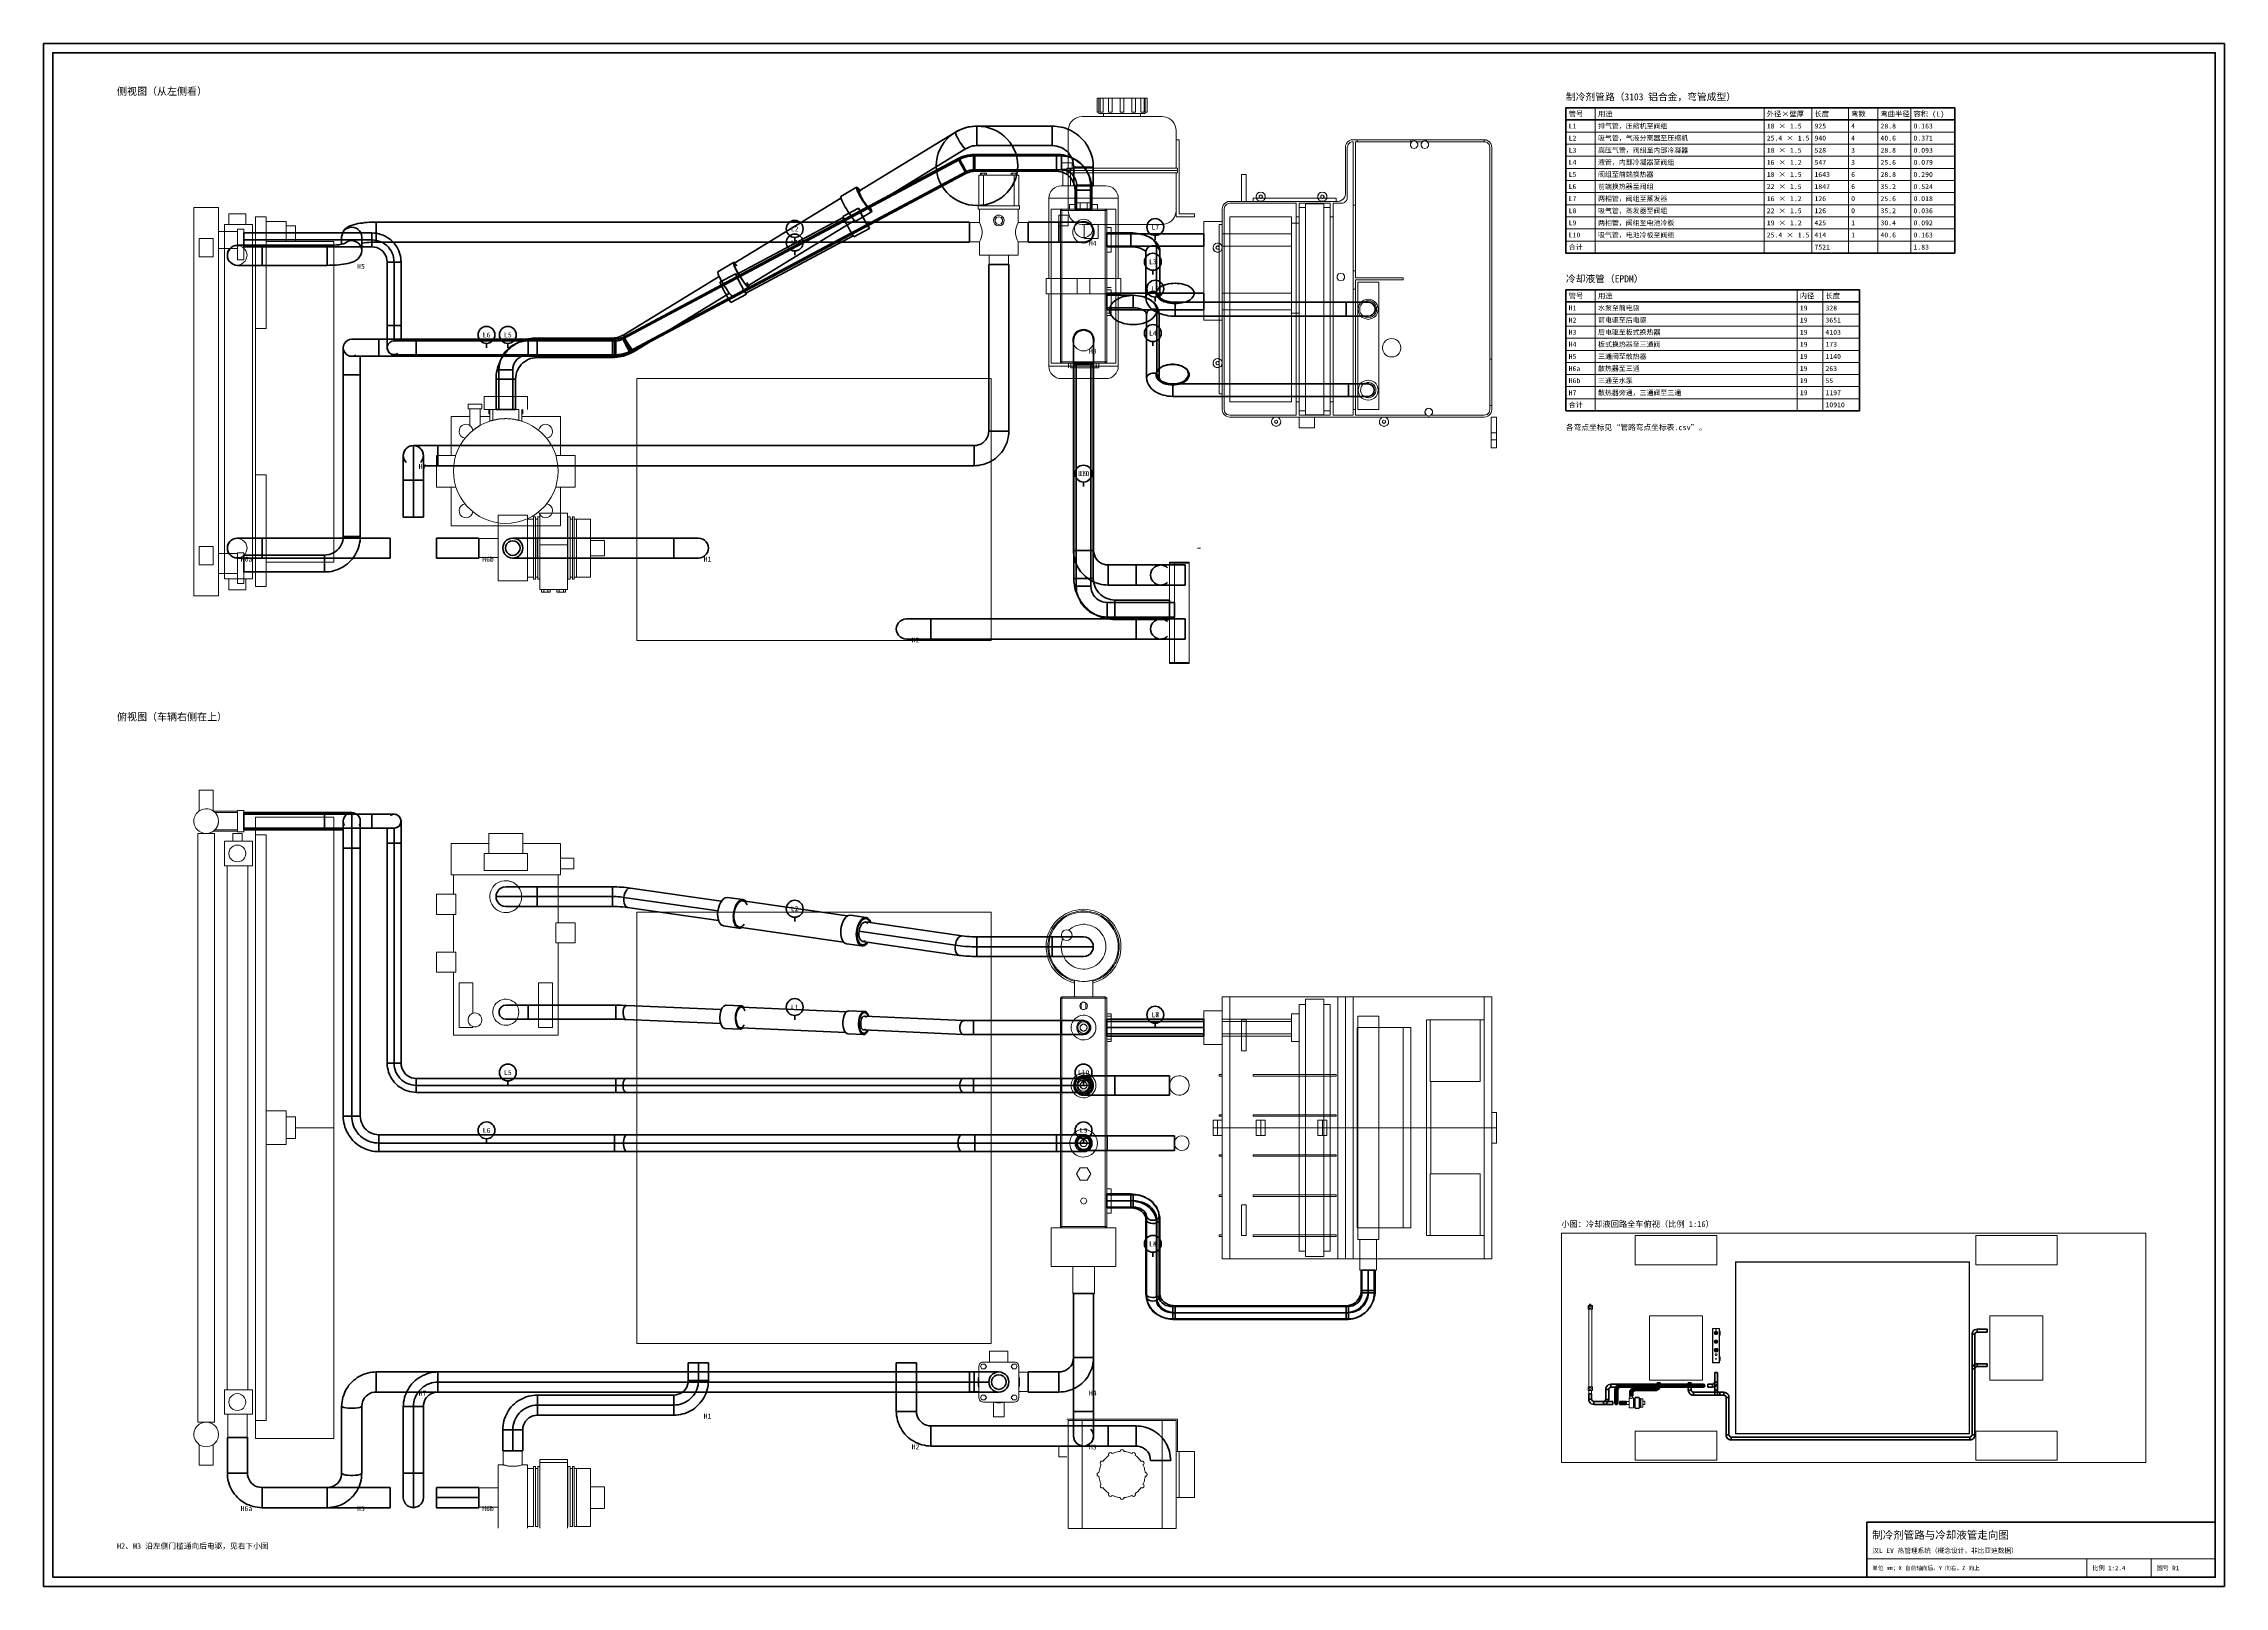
# Model space of a CAD drawing. Header units: millimetres. Extents: x 0 to 1189, y 0 to 841.
import ezdxf
from ezdxf.enums import TextEntityAlignment as Align

# ---------------------------------------------------------------- set-up
doc = ezdxf.new("R2010")
doc.units = ezdxf.units.MM
for name, color, linetype, lineweight, true_color in [('CONTEXT', 7, 'Continuous', 18, 0xa5a5a5), ('COOLANT', 7, 'Continuous', 50, 0x1e8c46), ('FRAME', 7, 'Continuous', 35, 0x3c3c3c), ('REFRIG', 7, 'Continuous', 40, 0xc83c28), ('TEXT', 7, 'Continuous', 18, 0x141414), ('THIN', 7, 'Continuous', 13, 0x6e6e6e)]:
    doc.layers.add(name, color=color, linetype=linetype, lineweight=lineweight, true_color=true_color)
doc.styles.add('ZH', font='simsun.ttc')

msp = doc.modelspace()

# ---------------------------------------------------------------- linework, layer by layer
at = {"layer": 'CONTEXT'}
for points in [[(574.4, 811.3), (574.5, 811.3), (574.7, 811.3), (574.9, 811.3), (575.1, 811.3), (575.3, 811.3), (575.4, 811.3)], [(574.4, 803.7), (574.4, 811.3)], [(575.4, 811.3), (575.5, 811.3), (575.6, 811.3), (575.7, 811.3), (575.8, 811.3), (575.9, 811.3), (576, 811.3)], [(575.4, 803.7), (575.4, 811.3)], [(576, 811.3), (576.3, 811.3), (576.6, 811.3), (576.8, 811.3), (577.1, 811.3), (577.4, 811.3), (577.7, 811.3)], [(576, 803.7), (576, 811.3)], [(577.7, 811.3), (578.1, 811.3), (578.7, 811.3), (579.2, 811.3), (579.7, 811.3), (580.2, 811.3), (580.6, 811.3)], [(577.7, 803.7), (577.7, 811.3)], [(580.6, 811.3), (581, 811.3), (581.3, 811.3), (581.6, 811.3), (582, 811.3), (582.3, 811.3), (582.6, 811.3)], [(580.6, 803.7), (580.6, 811.3)], [(582.6, 811.3), (583.4, 811.3), (584.1, 811.3), (584.8, 811.3), (585.5, 811.3), (586.2, 811.3), (587, 811.3)], [(582.6, 803.7), (582.6, 811.3)], [(587, 811.3), (587, 811.3), (587, 811.3), (587, 811.3), (587, 811.3), (587, 811.3), (587, 811.3)], [(587, 811.3), (587.3, 811.3), (587.6, 811.3), (588, 811.3), (588.4, 811.3), (588.7, 811.3), (589, 811.3)], [(587, 803.7), (587, 811.3)], [(587, 803.7), (587, 811.3)], [(589, 811.3), (589, 811.3), (589, 811.3), (589, 811.3), (589, 811.3), (589, 811.3), (589, 811.3)], [(589, 811.3), (589, 811.3), (589, 811.3), (589, 811.3), (589, 811.3), (589, 811.3), (589, 811.3)], [(589, 811.3), (589.8, 811.3), (590.5, 811.3), (591.2, 811.3), (591.9, 811.3), (592.6, 811.3), (593.4, 811.3)], [(589, 803.7), (589, 811.3)], [(589, 803.7), (589, 811.3)], [(593.4, 811.3), (593.7, 811.3), (594, 811.3), (594.4, 811.3), (594.7, 811.3), (595, 811.3), (595.3, 811.3)], [(593.4, 803.7), (593.4, 811.3)], [(595.3, 811.3), (595.8, 811.3), (596.3, 811.3), (596.8, 811.3), (597.3, 811.3), (597.8, 811.3), (598.3, 811.3)], [(595.3, 803.7), (595.3, 811.3)], [(598.3, 811.3), (598.6, 811.3), (598.9, 811.3), (599.2, 811.3), (599.4, 811.3), (599.7, 811.3), (600, 811.3)], [(598.3, 803.7), (598.3, 811.3)], [(600, 811.3), (600.1, 811.3), (600.2, 811.3), (600.3, 811.3), (600.4, 811.3), (600.5, 811.3), (600.6, 811.3)], [(600, 803.7), (600, 811.3)], [(600.6, 811.3), (600.7, 811.3), (600.9, 811.3), (601.1, 811.3), (601.3, 811.3), (601.5, 811.3), (601.6, 811.3)], [(600.6, 803.7), (600.6, 811.3)], [(601.6, 803.7), (601.6, 811.3)], [(558.6, 793.6), (558.7, 795), (559.1, 796.2), (559.6, 797.4), (560.4, 798.5), (561.3, 799.4), (562.4, 800.2), (563.6, 800.7), (564.8, 801.1), (566.2, 801.2)], [(566.2, 801.2), (609.8, 801.2)], [(574.4, 803.7), (574.5, 803.7), (574.7, 803.7), (574.9, 803.7), (575.1, 803.7), (575.3, 803.7), (575.4, 803.7)], [(575.4, 802.9), (575.4, 803.7)], [(575.4, 802.9), (576.6, 802.9), (577.8, 802.9), (579, 802.9), (580.2, 802.9), (581.4, 802.9), (582.6, 802.9), (583.8, 802.9), (585, 802.9), (586.2, 802.9), (587.4, 802.9), (588.6, 802.9), (589.8, 802.9), (591, 802.9), (592.2, 802.9), (593.4, 802.9), (594.6, 802.9), (595.8, 802.9), (597, 802.9), (598.2, 802.9), (599.4, 802.9), (600.6, 802.9)], [(576, 803.7), (576.3, 803.7), (576.6, 803.7), (576.8, 803.7), (577.1, 803.7), (577.4, 803.7), (577.7, 803.7)], [(577.9, 801.2), (577.9, 802.9)], [(580.6, 803.7), (581, 803.7), (581.3, 803.7), (581.6, 803.7), (582, 803.7), (582.3, 803.7), (582.6, 803.7)], [(587, 803.7), (587, 803.7), (587, 803.7), (587, 803.7), (587, 803.7), (587, 803.7), (587, 803.7)], [(587, 803.7), (587.3, 803.7), (587.6, 803.7), (588, 803.7), (588.4, 803.7), (588.7, 803.7), (589, 803.7)], [(589, 803.7), (589, 803.7), (589, 803.7), (589, 803.7), (589, 803.7), (589, 803.7), (589, 803.7)], [(593.4, 803.7), (593.7, 803.7), (594, 803.7), (594.4, 803.7), (594.7, 803.7), (595, 803.7), (595.3, 803.7)], [(598.1, 801.2), (598.1, 802.9)], [(598.3, 803.7), (598.6, 803.7), (598.9, 803.7), (599.2, 803.7), (599.4, 803.7), (599.7, 803.7), (600, 803.7)], [(600.6, 803.7), (600.7, 803.7), (600.9, 803.7), (601.1, 803.7), (601.3, 803.7), (601.5, 803.7), (601.6, 803.7)], [(600.6, 802.9), (600.6, 803.7)], [(617.4, 793.6), (617.3, 795), (616.9, 796.2), (616.4, 797.4), (615.6, 798.5), (614.7, 799.4), (613.6, 800.2), (612.4, 800.7), (611.2, 801.1), (609.8, 801.2)], [(558.6, 773.1), (558.6, 793.6)], [(617.4, 773.1), (617.4, 793.6)], [(617.4, 788.6), (619.1, 788.6)], [(619.1, 748.3), (619.1, 788.6)], [(714, 788.6), (712.9, 788.5), (711.9, 788), (711, 787.4), (710.4, 786.5), (709.9, 785.5), (709.8, 784.4)], [(714, 788.6), (712.9, 788.5), (711.9, 788), (711, 787.4), (710.4, 786.5), (709.9, 785.5), (709.8, 784.4)], [(714, 787.5), (713.2, 787.4), (712.4, 787.1), (711.8, 786.6), (711.3, 786), (711, 785.2), (710.8, 784.4)], [(785.4, 788.6), (714, 788.6)], [(716.1, 788.6), (714, 788.6)], [(714, 752.9), (714, 787.5)], [(715.3, 752.9), (715.3, 787.5)], [(716.1, 787.5), (715.3, 787.5)], [(716.1, 787.5), (716.1, 788.6)], [(745.5, 788.6), (716.1, 788.6)], [(745.5, 787.5), (716.1, 787.5)], [(747.2, 788), (748.4, 787.6), (749.2, 786.5), (749.2, 785.2), (748.4, 784.2), (747.2, 783.8), (745.9, 784.2), (745.2, 785.2), (745.2, 786.5), (745.9, 787.6), (747.2, 788)], [(748.4, 787.5), (749.2, 786.5), (749.2, 785.2), (748.4, 784.2), (747.2, 783.8), (746, 784.2), (745.2, 785.2), (745.2, 786.5), (745.9, 787.5)], [(753.9, 788.6), (745.5, 788.6)], [(745.5, 787.5), (745.5, 788.6)], [(745.9, 787.5), (745.5, 787.5)], [(745.9, 787.5), (746.1, 787.7), (746.3, 787.8), (746.5, 787.9), (746.7, 787.9), (747, 788), (747.2, 788)], [(747.2, 788), (747.4, 788), (747.6, 787.9), (747.8, 787.9), (748.1, 787.8), (748.3, 787.7), (748.4, 787.5)], [(751.8, 787.5), (748.4, 787.5)], [(753.1, 788), (754.3, 787.6), (755.1, 786.5), (755.1, 785.2), (754.3, 784.2), (753.1, 783.8), (751.8, 784.2), (751.1, 785.2), (751.1, 786.5), (751.8, 787.6), (753.1, 788)], [(754.3, 787.5), (755.1, 786.5), (755.1, 785.2), (754.3, 784.2), (753.1, 783.8), (751.8, 784.2), (751.1, 785.2), (751.1, 786.5), (751.8, 787.5)], [(751.8, 787.5), (752, 787.7), (752.2, 787.8), (752.4, 787.9), (752.6, 787.9), (752.8, 788), (753.1, 788)], [(753.1, 788), (753.2, 788), (753.3, 788), (753.5, 787.9), (753.6, 787.9), (753.8, 787.8), (753.9, 787.8)], [(785.4, 788.6), (753.9, 788.6)], [(753.9, 787.8), (753.9, 788.6)], [(753.9, 787.8), (754, 787.8), (754, 787.7), (754.1, 787.7), (754.2, 787.6), (754.3, 787.6), (754.3, 787.5)], [(785.4, 787.5), (754.3, 787.5)], [(789.6, 784.4), (789.5, 785.5), (789, 786.5), (788.4, 787.4), (787.5, 788), (786.5, 788.5), (785.4, 788.6)], [(789.6, 784.4), (789.5, 785.5), (789, 786.5), (788.4, 787.4), (787.5, 788), (786.5, 788.5), (785.4, 788.6)], [(785.4, 787.5), (785.4, 788.6)], [(788.5, 784.4), (788.4, 785.2), (788.1, 786), (787.6, 786.6), (787, 787.1), (786.2, 787.4), (785.4, 787.5)], [(554.8, 776), (555.8, 776), (556.8, 776), (557.8, 776), (558.7, 776), (559.7, 776), (560.7, 776)], [(554.8, 772.6), (554.8, 776)], [(557.8, 773.1), (618.2, 773.1)], [(557.8, 771.8), (557.8, 773.1)], [(560.7, 772.6), (560.7, 776)], [(618.2, 771.8), (618.2, 773.1)], [(709.8, 784.4), (709.8, 759.2)], [(709.8, 784.4), (709.8, 759.2)], [(710.8, 784.4), (710.8, 757.1)], [(788.5, 668.9), (788.5, 784.4)], [(789.6, 641.6), (789.6, 784.4)], [(789.6, 668.9), (789.6, 784.4)], [(509.9, 752.5), (509.9, 769.3)], [(509.9, 769.3), (510.3, 769.3), (510.7, 769.3), (511.1, 769.3), (511.6, 769.3), (512, 769.3), (512.4, 769.3)], [(510.8, 770.4), (511.6, 770.4)], [(510.8, 769.3), (510.8, 770.4)], [(511.6, 770.4), (513.2, 770.4)], [(511.6, 769.3), (511.6, 770.4)], [(512.4, 769.3), (529.2, 769.3)], [(512.4, 752.5), (512.4, 769.3)], [(513.2, 769.3), (513.2, 770.4)], [(513.2, 770.4), (514, 770.4)], [(514, 769.3), (514, 770.4)], [(527.6, 770.4), (528.4, 770.4)], [(527.6, 769.3), (527.6, 770.4)], [(528.4, 770.4), (530, 770.4)], [(528.4, 769.3), (528.4, 770.4)], [(531.7, 769.3), (531.3, 769.3), (530.9, 769.3), (530.5, 769.3), (530, 769.3), (529.6, 769.3), (529.2, 769.3)], [(529.2, 752.5), (529.2, 769.3)], [(530, 769.3), (530, 770.4)], [(530, 770.4), (530.8, 770.4)], [(530.8, 769.3), (530.8, 770.4)], [(531.7, 752.5), (531.7, 769.3)], [(548.1, 756.7), (548.2, 758), (548.6, 759.3), (549.2, 760.4), (550.1, 761.4), (551.1, 762.3), (552.2, 762.9), (553.5, 763.3), (554.8, 763.4)], [(554.8, 772.6), (555.8, 772.6), (556.8, 772.6), (557.8, 772.6), (558.7, 772.6), (559.7, 772.6), (560.7, 772.6)], [(554.8, 763.4), (556, 763.4), (557.3, 763.4), (558.5, 763.4), (559.7, 763.4), (560.9, 763.4), (562.1, 763.4), (563.3, 763.4), (564.6, 763.4), (565.8, 763.4), (567, 763.4), (568.2, 763.4), (569.4, 763.4), (570.7, 763.4), (571.9, 763.4), (573.1, 763.4), (574.3, 763.4), (575.5, 763.4), (576.7, 763.4), (578, 763.4), (579.2, 763.4)], [(555.7, 763.4), (555.7, 772.6)], [(557.8, 771.8), (618.2, 771.8)], [(557.8, 770.5), (557.8, 771.8)], [(557.8, 771.8), (618.2, 771.8)], [(557.8, 770.5), (618.2, 770.5)], [(558.6, 750), (558.6, 770.5)], [(559.9, 763.4), (559.9, 772.6)], [(585.9, 756.7), (585.8, 758), (585.4, 759.3), (584.8, 760.4), (583.9, 761.4), (582.9, 762.3), (581.8, 762.9), (580.5, 763.3), (579.2, 763.4)], [(617.4, 750), (617.4, 770.5)], [(617.4, 746.6), (617.4, 770.5)], [(618.2, 770.5), (618.2, 771.8)], [(653.1, 769.7), (655.6, 769.7)], [(653.1, 755), (653.1, 769.7)], [(653.1, 769.7), (655.6, 769.7)], [(653.1, 755), (653.1, 769.7)], [(655.6, 755), (655.6, 769.7)], [(655.6, 755), (655.6, 769.7)], [(81.9, 751.6), (83.1, 751.6), (84.3, 751.6), (85.6, 751.6), (86.8, 751.6), (88, 751.6), (89.2, 751.6), (90.5, 751.6), (91.7, 751.6), (92.9, 751.6), (94.1, 751.6), (95.3, 751.6)], [(81.9, 540), (81.9, 751.6)], [(95.3, 540), (95.3, 751.6)], [(509.5, 752.5), (509.5, 752.5), (509.6, 752.5), (509.7, 752.5), (509.7, 752.5), (509.8, 752.5), (509.9, 752.5)], [(509.5, 750.8), (509.5, 752.5)], [(509.5, 750.8), (510.7, 750.8), (512, 750.8), (513.2, 750.8), (514.5, 750.8), (515.8, 750.8), (517, 750.8), (518.3, 750.8), (519.5, 750.8), (520.8, 750.8), (522.1, 750.8), (523.3, 750.8), (524.6, 750.8), (525.8, 750.8), (527.1, 750.8), (528.4, 750.8), (529.6, 750.8), (530.9, 750.8), (532.1, 750.8)], [(509.9, 752.5), (510.3, 752.5), (510.7, 752.5), (511.1, 752.5), (511.6, 752.5), (512, 752.5), (512.4, 752.5)], [(510.3, 743.5), (510.3, 750.8)], [(512.4, 752.5), (513.6, 752.5), (514.8, 752.5), (516, 752.5), (517.2, 752.5), (518.4, 752.5), (519.6, 752.5), (520.8, 752.5), (522, 752.5), (523.2, 752.5), (524.4, 752.5), (525.6, 752.5), (526.8, 752.5), (528, 752.5), (529.2, 752.5)], [(531.7, 752.5), (531.3, 752.5), (530.9, 752.5), (530.5, 752.5), (530, 752.5), (529.6, 752.5), (529.2, 752.5)], [(531.3, 750.8), (531.3, 743.5)], [(531.7, 752.5), (531.8, 752.5), (531.9, 752.5), (531.9, 752.5), (532, 752.5), (532.1, 752.5), (532.1, 752.5)], [(532.1, 750.8), (532.1, 752.5)], [(548.1, 756.7), (549.3, 756.7), (550.5, 756.7), (551.8, 756.7), (553, 756.7), (554.2, 756.7), (555.4, 756.7), (556.6, 756.7), (557.9, 756.7), (559.1, 756.7), (560.3, 756.7), (561.5, 756.7), (562.7, 756.7), (564, 756.7), (565.2, 756.7), (566.4, 756.7), (567.6, 756.7), (568.8, 756.7), (570, 756.7), (571.3, 756.7), (572.5, 756.7), (573.7, 756.7), (574.9, 756.7), (576.1, 756.7), (577.4, 756.7), (578.6, 756.7), (579.8, 756.7), (581, 756.7), (582.2, 756.7), (583.5, 756.7), (584.7, 756.7), (585.9, 756.7)], [(548.1, 713), (548.1, 756.7)], [(549.4, 666.8), (549.4, 750.8)], [(549.4, 750.8), (584.6, 750.8)], [(555.2, 750.8), (554.4, 750)], [(554.4, 667.6), (554.4, 750)], [(554.4, 750), (555.2, 750)], [(555.2, 750.8), (555.2, 750)], [(555.2, 750.8), (578.8, 750.8)], [(555.2, 667.6), (555.2, 750)], [(555.2, 750), (578.8, 750)], [(558.6, 750), (558.7, 748.6), (559.1, 747.4), (559.6, 746.2), (560.4, 745.1), (561.3, 744.2), (562.4, 743.4), (563.6, 742.9), (564.8, 742.5), (566.2, 742.4)], [(559.4, 753.3), (560.1, 753.3), (560.7, 753.3), (561.3, 753.3), (561.9, 753.3), (562.5, 753.3), (563.1, 753.3)], [(559.4, 750.8), (559.4, 753.3)], [(563.1, 754.2), (565.1, 754.2)], [(563.1, 750.8), (563.1, 754.2)], [(565.1, 754.2), (568.9, 754.2)], [(565.1, 750.8), (565.1, 754.2)], [(568.9, 750.8), (568.9, 754.2)], [(568.9, 754.2), (570.9, 754.2)], [(570.9, 750.8), (570.9, 754.2)], [(570.9, 753.3), (571.5, 753.3), (572.1, 753.3), (572.7, 753.3), (573.3, 753.3), (573.9, 753.3), (574.6, 753.3)], [(574.6, 750.8), (574.6, 753.3)], [(578.8, 750.8), (578.8, 750)], [(578.8, 750.8), (579.6, 750)], [(578.8, 667.6), (578.8, 750)], [(579.6, 750), (578.8, 750)], [(579.6, 667.6), (579.6, 750)], [(584.6, 666.8), (584.6, 750.8)], [(585.9, 713), (585.9, 756.7)], [(617.4, 750), (617.3, 748.6), (616.9, 747.4), (616.4, 746.2), (615.6, 745.1), (614.7, 744.2), (613.6, 743.4), (612.4, 742.9), (611.2, 742.5), (609.8, 742.4)], [(646.8, 755), (645.7, 754.9), (644.7, 754.4), (643.8, 753.8), (643.2, 752.9), (642.7, 751.9), (642.6, 750.8)], [(646.8, 755), (645.7, 754.9), (644.7, 754.4), (643.8, 753.8), (643.2, 752.9), (642.7, 751.9), (642.6, 750.8)], [(642.6, 750.8), (642.6, 641.6)], [(642.6, 750.8), (642.6, 729.8)], [(646.8, 754), (646, 753.8), (645.2, 753.5), (644.6, 753), (644.1, 752.4), (643.8, 751.6), (643.6, 750.8)], [(643.6, 750.8), (643.6, 641.6)], [(705.6, 755), (646.8, 755)], [(663.6, 755), (646.8, 755)], [(682.9, 754), (646.8, 754)], [(659.4, 755), (659.4, 756.7)], [(659.4, 756.7), (704.8, 756.7)], [(659.4, 755), (659.4, 756.7)], [(659.4, 756.7), (661.2, 756.7)], [(661.2, 756.7), (661.1, 757.5), (661.2, 758.3), (661.5, 759), (662.1, 759.5), (662.8, 759.9), (663.6, 760)], [(663.6, 760), (664.8, 759.8), (665.7, 759), (666.1, 757.8), (666, 756.6), (665.3, 755.6), (664.2, 755.1), (663, 755.1), (661.9, 755.6), (661.2, 756.6), (661.1, 757.8), (661.5, 759), (662.4, 759.8), (663.6, 760)], [(663.2, 756.7), (662.9, 756.9), (662.7, 757.3), (662.7, 757.7), (662.9, 758.1), (663.2, 758.4), (663.6, 758.4)], [(663.6, 758.4), (664.4, 758), (664.4, 757.1), (663.6, 756.6), (662.8, 757.1), (662.8, 758), (663.6, 758.4)], [(663.2, 756.7), (664, 756.7)], [(663.6, 760), (664.4, 759.9), (665.1, 759.5), (665.7, 759), (666, 758.3), (666.1, 757.5), (666, 756.7)], [(663.6, 758.4), (664, 758.4), (664.3, 758.1), (664.5, 757.7), (664.5, 757.3), (664.3, 756.9), (664, 756.7)], [(697.2, 755), (663.6, 755)], [(666, 756.7), (694.8, 756.7)], [(682.9, 746.6), (682.9, 754)], [(684.6, 746.6), (684.6, 754)], [(701.4, 754), (684.6, 754)], [(684.6, 640.8), (684.6, 751.6)], [(684.6, 751.6), (688, 751.6)], [(688, 638.7), (688, 753.7)], [(688, 753.7), (698, 753.7)], [(694.8, 756.7), (694.7, 757.5), (694.8, 758.3), (695.1, 759), (695.7, 759.5), (696.4, 759.9), (697.2, 760)], [(697.2, 760), (698.4, 759.8), (699.3, 759), (699.7, 757.8), (699.6, 756.6), (698.9, 755.6), (697.8, 755.1), (696.6, 755.1), (695.5, 755.6), (694.8, 756.6), (694.7, 757.8), (695.1, 759), (696, 759.8), (697.2, 760)], [(696.8, 756.7), (696.5, 756.9), (696.3, 757.3), (696.3, 757.7), (696.5, 758.1), (696.8, 758.4), (697.2, 758.4)], [(697.2, 758.4), (698, 758), (698, 757.1), (697.2, 756.6), (696.4, 757.1), (696.4, 758), (697.2, 758.4)], [(696.8, 756.7), (697.6, 756.7)], [(697.2, 760), (698, 759.9), (698.7, 759.5), (699.3, 759), (699.6, 758.3), (699.7, 757.5), (699.6, 756.7)], [(697.2, 758.4), (697.6, 758.4), (697.9, 758.1), (698.1, 757.7), (698.1, 757.3), (697.9, 756.9), (697.6, 756.7)], [(705.6, 755), (697.2, 755)], [(698, 638.7), (698, 753.7)], [(698, 751.6), (701.4, 751.6)], [(699.6, 756.7), (704.8, 756.7)], [(701.4, 746.6), (701.4, 754)], [(701.4, 640.8), (701.4, 751.6)], [(703.1, 746.6), (703.1, 754)], [(707.7, 754), (703.1, 754)], [(704.8, 755), (704.8, 756.7)], [(704.8, 755), (704.8, 756.7)], [(705.6, 755), (706.7, 755.1), (707.7, 755.6), (708.6, 756.2), (709.2, 757.1), (709.7, 758.1), (709.8, 759.2)], [(705.6, 755), (706.7, 755.1), (707.7, 755.6), (708.6, 756.2), (709.2, 757.1), (709.7, 758.1), (709.8, 759.2)], [(707.7, 754), (708.5, 754.1), (709.3, 754.4), (709.9, 754.9), (710.4, 755.5), (710.7, 756.3), (710.8, 757.1)], [(715.3, 752.9), (714, 752.9)], [(714, 717.2), (714, 752.9)], [(715.3, 717.2), (715.3, 752.9)], [(95.3, 738.6), (105.8, 738.6)], [(98.7, 549.2), (98.7, 742.4)], [(98.7, 742.4), (113.8, 742.4)], [(101, 748.3), (102.3, 748.3), (103.7, 748.3), (105, 748.3), (106.3, 748.3), (107.6, 748.3), (108.9, 748.3), (110.2, 748.3)], [(101, 742.4), (101, 748.3)], [(105.8, 723.1), (105.8, 739.9)], [(105.8, 739.9), (109.2, 739.9)], [(109.2, 723.1), (109.2, 739.9)], [(110.2, 742.4), (110.2, 748.3)], [(113.8, 549.2), (113.8, 742.4)], [(115.5, 685.7), (115.5, 746.6)], [(115.5, 746.6), (121.4, 746.6)], [(121.4, 685.7), (121.4, 746.6)], [(121.4, 744.1), (132.3, 744.1)], [(132.3, 733.2), (132.3, 744.1)], [(132.3, 741.6), (137.3, 741.6)], [(137.3, 733.2), (137.3, 741.6)], [(504.8, 733), (504.8, 734.3), (504.8, 735.6), (504.8, 736.9), (504.8, 738.2), (504.8, 739.5), (504.8, 740.8), (504.8, 742.1), (504.8, 743.5)], [(510.3, 743.5), (504.8, 743.5)], [(510.3, 733), (510.8, 734.1), (511.2, 735.2), (511.5, 736.4), (511.7, 737.6), (511.7, 738.8), (511.5, 740), (511.2, 741.2), (510.8, 742.3), (510.3, 743.5)], [(520.9, 741.6), (522.1, 741.9), (523.1, 742.6), (523.6, 743.7), (523.7, 744.9), (523.3, 746), (522.5, 746.9), (521.3, 747.4), (520.1, 747.4), (519, 746.8), (518.2, 745.9), (517.9, 744.8), (518, 743.6), (518.6, 742.5), (519.6, 741.8), (520.8, 741.6)], [(520.8, 741.6), (522, 741.8), (523, 742.5), (523.6, 743.6), (523.7, 744.8), (523.3, 746), (522.5, 746.9), (521.4, 747.4), (520.2, 747.4), (519.1, 746.9), (518.3, 746), (517.9, 744.8), (518, 743.6), (518.6, 742.5), (519.6, 741.8), (520.8, 741.6)], [(520.8, 742.4), (522, 742.8), (522.8, 743.9), (522.8, 745.1), (522, 746.2), (520.8, 746.6), (519.6, 746.2), (518.8, 745.1), (518.8, 743.9), (519.6, 742.8), (520.8, 742.4)], [(520.8, 742.4), (522, 742.8), (522.8, 743.9), (522.8, 745.1), (522, 746.2), (520.8, 746.6), (519.6, 746.2), (518.8, 745.1), (518.8, 743.9), (519.6, 742.8), (520.8, 742.4)], [(531.3, 743.5), (530.8, 742.3), (530.4, 741.2), (530.1, 740), (529.9, 738.8), (529.9, 737.6), (530.1, 736.4), (530.4, 735.2), (530.8, 734.1), (531.3, 733)], [(531.3, 743.5), (536.8, 743.5)], [(536.8, 743.5), (536.8, 742.1), (536.8, 740.8), (536.8, 739.5), (536.8, 738.2), (536.8, 736.9), (536.8, 735.6), (536.8, 734.3), (536.8, 733)], [(553.6, 741.6), (553.6, 742.5), (553.6, 743.5), (553.6, 744.5), (553.6, 745.5), (553.6, 746.5), (553.6, 747.4)], [(558.6, 747.4), (553.6, 747.4)], [(558.6, 741.6), (553.6, 741.6)], [(558.6, 741.6), (558.6, 742.5), (558.6, 743.5), (558.6, 744.5), (558.6, 745.5), (558.6, 746.5), (558.6, 747.4)], [(567, 732.3), (568.2, 732.4), (569.4, 732.8), (570.5, 733.4), (571.4, 734.3), (572.1, 735.3), (572.6, 736.4), (572.8, 737.6), (572.8, 738.8), (572.6, 740), (572.1, 741.1), (571.4, 742.1), (570.5, 743), (569.4, 743.6), (568.2, 744), (567, 744.1), (565.8, 744), (564.6, 743.6), (563.5, 743), (562.6, 742.1), (561.9, 741.1), (561.4, 740), (561.2, 738.8), (561.2, 737.6), (561.4, 736.4), (561.9, 735.3), (562.6, 734.3), (563.5, 733.4), (564.6, 732.8), (565.8, 732.4), (567, 732.3)], [(567, 745.3), (568.2, 745.2), (569.3, 744.8), (570.3, 744.1), (571.1, 743.2), (571.7, 742.1), (572, 740.9), (572, 739.7), (571.7, 738.5), (571.1, 737.4), (570.3, 736.5), (569.3, 735.8), (568.2, 735.4), (567, 735.3), (565.8, 735.4), (564.7, 735.8), (563.7, 736.5), (562.9, 737.4), (562.3, 738.5), (562, 739.7), (562, 740.9), (562.3, 742.1), (562.9, 743.2), (563.7, 744.1), (564.7, 744.8), (565.8, 745.2), (567, 745.3)], [(566.2, 742.4), (609.8, 742.4)], [(567, 745.3), (567, 745.3), (567, 745.3), (567.1, 745.3), (567.1, 745.3), (567.1, 745.3), (567.1, 745.3)], [(567.4, 734.8), (567.4, 742.4)], [(575, 734.8), (575, 742.4)], [(579.6, 740.7), (582.1, 740.7)], [(582.1, 740.7), (582.1, 739.5), (582.1, 738.3), (582.1, 737.1), (582.1, 735.8), (582.1, 734.6), (582.1, 733.4), (582.1, 732.2), (582.1, 730.9), (582.1, 729.7), (582.1, 728.5), (582.1, 727.3)], [(617.4, 746.6), (627.5, 746.6)], [(619.1, 748.3), (627.5, 748.3)], [(627.5, 746.6), (627.5, 748.3)], [(632.5, 744.1), (642.6, 744.1)], [(632.5, 690.3), (632.5, 744.1)], [(640.9, 742.4), (642.6, 742.4)], [(640.9, 650), (640.9, 742.4)], [(640.9, 742.4), (642.6, 742.4)], [(640.9, 732.2), (640.9, 742.4)], [(642.6, 690.3), (642.6, 744.1)], [(642.6, 737.4), (680.4, 737.4)], [(646.8, 645.8), (646.8, 746.6)], [(680.4, 746.6), (646.8, 746.6)], [(680.4, 645.8), (680.4, 746.6)], [(680.4, 743.2), (684.6, 743.2)], [(680.4, 694.1), (680.4, 743.2)], [(684.6, 746.6), (682.9, 746.6)], [(682.9, 645.8), (682.9, 746.6)], [(684.6, 645.8), (684.6, 746.6)], [(703.1, 746.6), (701.4, 746.6)], [(701.4, 645.8), (701.4, 746.6)], [(703.1, 645.8), (703.1, 746.6)], [(84.8, 734.8), (92.4, 734.8)], [(84.8, 724.8), (84.8, 734.8)], [(92.4, 724.8), (92.4, 734.8)], [(95.3, 729.4), (105.8, 729.4)], [(105.6, 720.3), (106.8, 720.5), (108, 720.9), (109, 721.6), (109.8, 722.5), (110.5, 723.5), (110.8, 724.7), (110.9, 725.9), (110.7, 727.1), (110.2, 728.2), (109.4, 729.2), (108.5, 730), (107.4, 730.5), (106.2, 730.8), (105, 730.8), (103.8, 730.5), (102.7, 730), (101.8, 729.2), (101.1, 728.2), (100.6, 727.1), (100.4, 725.9), (100.5, 724.7), (100.8, 723.5), (101.4, 722.5), (102.3, 721.6), (103.3, 720.9), (104.4, 720.5), (105.6, 720.3)], [(121.4, 733.2), (158.3, 733.2)], [(158.3, 558.4), (158.3, 561.4), (158.3, 564.3), (158.3, 567.2), (158.3, 570.1), (158.3, 573), (158.3, 575.9), (158.3, 578.8), (158.3, 581.7), (158.3, 584.6), (158.3, 587.6), (158.3, 590.5), (158.3, 593.4), (158.3, 596.3), (158.3, 599.2), (158.3, 602.1), (158.3, 605), (158.3, 607.9), (158.3, 610.9), (158.3, 613.8), (158.3, 616.7), (158.3, 619.6), (158.3, 622.5), (158.3, 625.4), (158.3, 628.3), (158.3, 631.2), (158.3, 634.2), (158.3, 637.1), (158.3, 640), (158.3, 642.9), (158.3, 645.8), (158.3, 648.7), (158.3, 651.6), (158.3, 654.5), (158.3, 657.4), (158.3, 660.4), (158.3, 663.3), (158.3, 666.2), (158.3, 669.1), (158.3, 672), (158.3, 674.9), (158.3, 677.8), (158.3, 680.7), (158.3, 683.7), (158.3, 686.6), (158.3, 689.5), (158.3, 692.4), (158.3, 695.3), (158.3, 698.2), (158.3, 701.1), (158.3, 704), (158.3, 707), (158.3, 709.9), (158.3, 712.8), (158.3, 715.7), (158.3, 718.6), (158.3, 721.5), (158.3, 724.4), (158.3, 727.3), (158.3, 730.2), (158.3, 733.2)], [(510.3, 733), (504.8, 733)], [(510.3, 725.6), (510.3, 733)], [(510.3, 725.6), (511.5, 725.6), (512.8, 725.6), (514, 725.6), (515.2, 725.6), (516.5, 725.6), (517.7, 725.6), (518.9, 725.6), (520.2, 725.6), (521.4, 725.6), (522.7, 725.6), (523.9, 725.6), (525.1, 725.6), (526.4, 725.6), (527.6, 725.6), (528.8, 725.6), (530.1, 725.6), (531.3, 725.6)], [(515.5, 725.6), (515.5, 720.6)], [(526, 725.6), (526, 720.6)], [(531.3, 733), (531.3, 725.6)], [(531.3, 733), (536.8, 733)], [(567.4, 734.8), (568.7, 734.8), (569.9, 734.8), (571.2, 734.8), (572.5, 734.8), (573.7, 734.8), (575, 734.8)], [(579.6, 727.3), (582.1, 727.3)], [(640.9, 727.4), (639.7, 727.3), (638.5, 727.8), (637.8, 728.8), (637.6, 730), (638, 731.2), (638.9, 732), (640.1, 732.3)], [(640.1, 732.3), (641.3, 732), (642.2, 731.2), (642.6, 730.1), (642.4, 728.9), (641.8, 727.9), (640.7, 727.4), (639.5, 727.4), (638.4, 727.9), (637.7, 728.9), (637.6, 730.1), (638, 731.2), (638.9, 732), (640.1, 732.3)], [(640.9, 729.4), (640.5, 729), (639.8, 728.9), (639.3, 729.3), (639.2, 729.9), (639.5, 730.5), (640.1, 730.7)], [(640.1, 730.7), (640.9, 730.3), (640.9, 729.3), (640.1, 728.9), (639.3, 729.3), (639.3, 730.3), (640.1, 730.7)], [(640.1, 732.3), (640.2, 732.3), (640.4, 732.3), (640.5, 732.3), (640.6, 732.3), (640.8, 732.2), (640.9, 732.2)], [(640.1, 730.7), (640.3, 730.7), (640.4, 730.7), (640.6, 730.6), (640.7, 730.5), (640.8, 730.3), (640.9, 730.2)], [(640.9, 729.4), (640.9, 730.2)], [(640.9, 669.2), (640.9, 727.4)], [(642.6, 730.6), (680.4, 730.6)], [(642.6, 729.8), (642.6, 666.8)], [(84.8, 724.8), (92.4, 724.8)], [(105.8, 723.1), (109.2, 723.1)], [(526, 720.6), (524.7, 720.6), (523.4, 720.6), (522.1, 720.6), (520.8, 720.6), (519.5, 720.6), (518.2, 720.6), (516.9, 720.6), (515.5, 720.6)], [(707.3, 715.9), (708.5, 715.5), (709.3, 714.5), (709.3, 713.2), (708.5, 712.1), (707.3, 711.7), (706, 712.1), (705.3, 713.2), (705.3, 714.5), (706, 715.5), (707.3, 715.9)], [(707.3, 715.9), (708.5, 715.5), (709.3, 714.5), (709.3, 713.2), (708.5, 712.1), (707.3, 711.7), (706, 712.1), (705.3, 713.2), (705.3, 714.5), (706, 715.5), (707.3, 715.9)], [(714, 707.1), (714, 717.2)], [(715.3, 717.2), (714, 717.2)], [(715.3, 713.4), (715.3, 717.2)], [(741.3, 713.4), (715.3, 713.4)], [(741.3, 712.2), (741.3, 713.4)], [(563.6, 713), (562.4, 713), (561.2, 713), (560, 713), (558.8, 713), (557.5, 713), (556.3, 713), (555.1, 713), (553.9, 713), (552.7, 713), (551.5, 713), (550.2, 713), (549, 713), (547.8, 713), (546.6, 713)], [(546.6, 704.6), (546.6, 713)], [(546.6, 704.6), (547.8, 704.6), (549, 704.6), (550.2, 704.6), (551.5, 704.6), (552.7, 704.6), (553.9, 704.6), (555.1, 704.6), (556.3, 704.6), (557.5, 704.6), (558.8, 704.6), (560, 704.6), (561.2, 704.6), (562.4, 704.6), (563.6, 704.6)], [(548.1, 665.1), (548.1, 704.6)], [(563.6, 713), (570.4, 713)], [(563.6, 704.6), (563.6, 713)], [(563.6, 704.6), (570.4, 704.6)], [(587.4, 713), (586.2, 713), (585, 713), (583.8, 713), (582.5, 713), (581.3, 713), (580.1, 713), (578.9, 713), (577.7, 713), (576.4, 713), (575.2, 713), (574, 713), (572.8, 713), (571.6, 713), (570.4, 713)], [(570.4, 704.6), (570.4, 713)], [(570.4, 704.6), (571.6, 704.6), (572.8, 704.6), (574, 704.6), (575.2, 704.6), (576.4, 704.6), (577.7, 704.6), (578.9, 704.6), (580.1, 704.6), (581.3, 704.6), (582.5, 704.6), (583.8, 704.6), (585, 704.6), (586.2, 704.6), (587.4, 704.6)], [(579.6, 708), (582.1, 708)], [(579.6, 706.7), (582.1, 706.7)], [(582.1, 706.7), (582.1, 705.4), (582.1, 704.2), (582.1, 702.9), (582.1, 701.7), (582.1, 700.4), (582.1, 699.1), (582.1, 697.9), (582.1, 696.6), (582.1, 695.4), (582.1, 694.1)], [(585.9, 665.1), (585.9, 704.6)], [(587.4, 704.6), (587.4, 713)], [(642.6, 705), (680.4, 705)], [(714, 641.6), (714, 707.1)], [(715.3, 707.1), (714, 707.1)], [(715.3, 707.1), (715.3, 712.2)], [(741.3, 712.2), (715.3, 712.2)], [(715.3, 641.6), (715.3, 707.1)], [(716.5, 641.6), (716.5, 710.9)], [(716.5, 710.9), (727.9, 710.9)], [(722.2, 701.7), (723.4, 701.5), (724.6, 701.1), (725.6, 700.5), (726.5, 699.6), (727.1, 698.6), (727.5, 697.4), (727.6, 696.2), (727.5, 695), (727.1, 693.8), (726.5, 692.8), (725.6, 691.9), (724.6, 691.3), (723.4, 690.9), (722.2, 690.7), (721, 690.9), (719.8, 691.3), (718.8, 691.9), (717.9, 692.8), (717.3, 693.8), (716.9, 695), (716.7, 696.2), (716.9, 697.4), (717.3, 698.6), (717.9, 699.6), (718.8, 700.5), (719.8, 701.1), (721, 701.5), (722.2, 701.7)], [(727.9, 641.6), (727.9, 710.9)], [(579.6, 694.1), (582.1, 694.1)], [(579.6, 692.8), (582.1, 692.8)], [(582.1, 694.1), (582.1, 693.9), (582.1, 693.7), (582.1, 693.5), (582.1, 693.3), (582.1, 693), (582.1, 692.8)], [(632.5, 690.3), (642.6, 690.3)], [(642.6, 695.8), (680.4, 695.8)], [(680.4, 694.1), (684.6, 694.1)], [(722.2, 691.6), (723.4, 691.7), (724.5, 692.2), (725.5, 692.9), (726.2, 693.9), (726.7, 695), (726.8, 696.2), (726.7, 697.4), (726.2, 698.5), (725.5, 699.5), (724.5, 700.2), (723.4, 700.7), (722.2, 700.8), (721, 700.7), (719.9, 700.2), (718.9, 699.5), (718.2, 698.5), (717.7, 697.4), (717.6, 696.2), (717.7, 695), (718.2, 693.9), (718.9, 692.9), (719.9, 692.2), (721, 691.7), (722.2, 691.6)], [(115.5, 685.7), (115.5, 684.4), (115.5, 683.1), (115.5, 681.7), (115.5, 680.4), (115.5, 679.1), (115.5, 677.7), (115.5, 676.4), (115.5, 675.1), (115.5, 673.8), (115.5, 672.4), (115.5, 671.1), (115.5, 669.8), (115.5, 668.4), (115.5, 667.1), (115.5, 665.8), (115.5, 664.4), (115.5, 663.1), (115.5, 661.8), (115.5, 660.4), (115.5, 659.1), (115.5, 657.8), (115.5, 656.4), (115.5, 655.1), (115.5, 653.8), (115.5, 652.5), (115.5, 651.1), (115.5, 649.8), (115.5, 648.5), (115.5, 647.1), (115.5, 645.8), (115.5, 644.5), (115.5, 643.1), (115.5, 641.8), (115.5, 640.5), (115.5, 639.1), (115.5, 637.8), (115.5, 636.5), (115.5, 635.2), (115.5, 633.8), (115.5, 632.5), (115.5, 631.2), (115.5, 629.8), (115.5, 628.5), (115.5, 627.2), (115.5, 625.8), (115.5, 624.5), (115.5, 623.2), (115.5, 621.8), (115.5, 620.5), (115.5, 619.2), (115.5, 617.8), (115.5, 616.5), (115.5, 615.2), (115.5, 613.9), (115.5, 612.5), (115.5, 611.2), (115.5, 609.9), (115.5, 608.5), (115.5, 607.2), (115.5, 605.9)], [(115.5, 685.7), (121.4, 685.7)], [(567, 673.5), (568.2, 673.6), (569.4, 674), (570.5, 674.6), (571.4, 675.5), (572.1, 676.5), (572.6, 677.6), (572.8, 678.8), (572.8, 680), (572.6, 681.2), (572.1, 682.3), (571.4, 683.3), (570.5, 684.2), (569.4, 684.8), (568.2, 685.2), (567, 685.3), (565.8, 685.2), (564.6, 684.8), (563.5, 684.2), (562.6, 683.3), (561.9, 682.3), (561.4, 681.2), (561.2, 680), (561.2, 678.8), (561.4, 677.6), (561.9, 676.5), (562.6, 675.5), (563.5, 674.6), (564.6, 674), (565.8, 673.6), (567, 673.5)], [(735, 680.2), (736.2, 680.1), (737.3, 679.7), (738.3, 679), (739.1, 678.1), (739.7, 677), (740, 675.8), (740, 674.6), (739.7, 673.4), (739.1, 672.3), (738.3, 671.4), (737.3, 670.7), (736.2, 670.3), (735, 670.2), (733.8, 670.3), (732.7, 670.7), (731.7, 671.4), (730.9, 672.3), (730.3, 673.4), (730, 674.6), (730, 675.8), (730.3, 677), (730.9, 678.1), (731.7, 679), (732.7, 679.7), (733.8, 680.1), (735, 680.2)], [(549.4, 666.8), (584.6, 666.8)], [(554.4, 667.6), (555.2, 667.6)], [(555.2, 666.8), (554.4, 667.6)], [(555.2, 666.8), (555.2, 667.6)], [(555.2, 667.6), (578.8, 667.6)], [(555.2, 666.8), (578.8, 666.8)], [(558.7, 666.8), (558.7, 664.3)], [(560.1, 666.8), (560.1, 664.3)], [(573.9, 666.8), (573.9, 664.3)], [(575.3, 666.8), (575.3, 664.3)], [(578.8, 666.8), (578.8, 667.6)], [(579.6, 667.6), (578.8, 667.6)], [(578.8, 666.8), (579.6, 667.6)], [(640.9, 664.4), (639.7, 664.3), (638.5, 664.8), (637.8, 665.8), (637.6, 667), (638, 668.2), (638.9, 669), (640.1, 669.3)], [(640.1, 669.3), (641.3, 669), (642.2, 668.2), (642.6, 667.1), (642.4, 665.9), (641.8, 664.9), (640.7, 664.4), (639.5, 664.4), (638.4, 664.9), (637.7, 665.9), (637.6, 667.1), (638, 668.2), (638.9, 669), (640.1, 669.3)], [(640.9, 666.4), (640.5, 666), (639.8, 665.9), (639.3, 666.3), (639.2, 666.9), (639.5, 667.5), (640.1, 667.7)], [(640.1, 667.7), (640.9, 667.3), (640.9, 666.3), (640.1, 665.9), (639.3, 666.3), (639.3, 667.3), (640.1, 667.7)], [(640.1, 669.3), (640.2, 669.3), (640.4, 669.3), (640.5, 669.3), (640.6, 669.3), (640.8, 669.2), (640.9, 669.2)], [(640.1, 667.7), (640.3, 667.7), (640.4, 667.7), (640.6, 667.6), (640.7, 667.5), (640.8, 667.3), (640.9, 667.2)], [(640.9, 666.4), (640.9, 667.2)], [(642.6, 666.8), (642.6, 641.6)], [(788.5, 643.7), (788.5, 668.9)], [(789.6, 668.9), (788.5, 668.9)], [(789.6, 643.7), (789.6, 668.9)], [(323.4, 515.6), (323.4, 658.4)], [(323.4, 658.4), (516.6, 658.4)], [(516.6, 515.6), (516.6, 658.4)], [(548.1, 665.1), (549.3, 665.1), (550.5, 665.1), (551.8, 665.1), (553, 665.1), (554.2, 665.1), (555.4, 665.1), (556.6, 665.1), (557.9, 665.1), (559.1, 665.1), (560.3, 665.1), (561.5, 665.1), (562.7, 665.1), (564, 665.1), (565.2, 665.1), (566.4, 665.1), (567.6, 665.1), (568.8, 665.1), (570, 665.1), (571.3, 665.1), (572.5, 665.1), (573.7, 665.1), (574.9, 665.1), (576.1, 665.1), (577.4, 665.1), (578.6, 665.1), (579.8, 665.1), (581, 665.1), (582.2, 665.1), (583.5, 665.1), (584.7, 665.1), (585.9, 665.1)], [(548.1, 665.1), (548.2, 663.8), (548.6, 662.5), (549.2, 661.4), (550.1, 660.4), (551.1, 659.5), (552.2, 658.9), (553.5, 658.5), (554.8, 658.4)], [(554.8, 658.4), (556, 658.4), (557.3, 658.4), (558.5, 658.4), (559.7, 658.4), (560.9, 658.4), (562.1, 658.4), (563.3, 658.4), (564.6, 658.4), (565.8, 658.4), (567, 658.4), (568.2, 658.4), (569.4, 658.4), (570.7, 658.4), (571.9, 658.4), (573.1, 658.4), (574.3, 658.4), (575.5, 658.4), (576.7, 658.4), (578, 658.4), (579.2, 658.4)], [(573.9, 664.3), (572.7, 664.3), (571.4, 664.3), (570.1, 664.3), (568.9, 664.3), (567.6, 664.3), (566.4, 664.3), (565.1, 664.3), (563.9, 664.3), (562.6, 664.3), (561.3, 664.3), (560.1, 664.3)], [(575.3, 664.3), (575, 664.3), (574.8, 664.3), (574.6, 664.3), (574.4, 664.3), (574.2, 664.3), (573.9, 664.3)], [(585.9, 665.1), (585.8, 663.8), (585.4, 662.5), (584.8, 661.4), (583.9, 660.4), (582.9, 659.5), (581.8, 658.9), (580.5, 658.5), (579.2, 658.4)], [(640.9, 650), (640.9, 664.4)], [(722.2, 657.6), (723.4, 657.4), (724.6, 657), (725.6, 656.4), (726.5, 655.5), (727.1, 654.5), (727.5, 653.3), (727.6, 652.1), (727.5, 650.9), (727.1, 649.7), (726.5, 648.7), (725.6, 647.8), (724.6, 647.2), (723.4, 646.8), (722.2, 646.6), (721, 646.8), (719.8, 647.2), (718.8, 647.8), (717.9, 648.7), (717.3, 649.7), (716.9, 650.9), (716.7, 652.1), (716.9, 653.3), (717.3, 654.5), (717.9, 655.5), (718.8, 656.4), (719.8, 657), (721, 657.4), (722.2, 657.6)], [(722.2, 647.9), (723.4, 648.1), (724.6, 648.6), (725.5, 649.5), (726.1, 650.6), (726.4, 651.8), (726.3, 653), (725.8, 654.2), (725, 655.2), (724, 655.9), (722.8, 656.3), (721.6, 656.3), (720.4, 655.9), (719.3, 655.2), (718.6, 654.2), (718.1, 653), (718, 651.8), (718.3, 650.6), (718.9, 649.5), (719.8, 648.6), (721, 648.1), (722.2, 647.9)], [(231.4, 644.5), (232.7, 644.5), (233.9, 644.5), (235.2, 644.5), (236.5, 644.5), (237.7, 644.5), (239, 644.5)], [(231.4, 642), (231.4, 644.5)], [(239, 642), (239, 644.5)], [(240.2, 641.6), (240.2, 648.7)], [(240.2, 648.7), (263.8, 648.7)], [(263.8, 641.6), (263.8, 648.7)], [(640.9, 650), (642.6, 650)], [(640.9, 650), (642.6, 650)], [(680.4, 645.8), (646.8, 645.8)], [(684.6, 645.8), (682.9, 645.8)], [(682.9, 638.5), (682.9, 645.8)], [(684.6, 638.5), (684.6, 645.8)], [(703.1, 645.8), (701.4, 645.8)], [(701.4, 638.5), (701.4, 645.8)], [(703.1, 638.5), (703.1, 645.8)], [(753.9, 638.5), (753.3, 639.1), (753.1, 639.9), (753.2, 640.8), (753.6, 641.5), (754.3, 642.1), (755.2, 642.2)], [(755.2, 642.2), (756.4, 641.8), (757.2, 640.8), (757.2, 639.5), (756.4, 638.4), (755.2, 638), (753.9, 638.4), (753.2, 639.5), (753.2, 640.8), (753.9, 641.8), (755.2, 642.2)], [(755.2, 642.2), (756, 642.1), (756.7, 641.5), (757.2, 640.8), (757.3, 639.9), (757, 639.1), (756.4, 638.5)], [(789.6, 643.7), (788.5, 643.7)], [(788.5, 641.6), (788.5, 643.7)], [(789.6, 641.6), (789.6, 643.7)], [(222.2, 616.4), (222.2, 637.8)], [(222.2, 637.8), (232.3, 637.8)], [(252, 636.6), (255, 636.4), (257.9, 635.9), (260.8, 635.2), (263.6, 634.1), (266.3, 632.7), (268.8, 631.1), (271.1, 629.2), (273.2, 627.1), (275.1, 624.8), (276.7, 622.3), (278.1, 619.6), (279.2, 616.8), (279.9, 613.9), (280.4, 611), (280.6, 608), (280.4, 605), (279.9, 602.1), (279.2, 599.2), (278.1, 596.4), (276.7, 593.7), (275.1, 591.2), (273.2, 588.9), (271.1, 586.8), (268.8, 584.9), (266.3, 583.3), (263.6, 581.9), (260.8, 580.8), (257.9, 580.1), (255, 579.6), (252, 579.4), (249, 579.6), (246.1, 580.1), (243.2, 580.8), (240.4, 581.9), (237.7, 583.3), (235.2, 584.9), (232.9, 586.8), (230.8, 588.9), (228.9, 591.2), (227.3, 593.7), (225.9, 596.4), (224.8, 599.2), (224.1, 602.1), (223.6, 605), (223.4, 608), (223.6, 611), (224.1, 613.9), (224.8, 616.8), (225.9, 619.6), (227.3, 622.3), (228.9, 624.8), (230.8, 627.1), (232.9, 629.2), (235.2, 631.1), (237.7, 632.7), (240.4, 634.1), (243.2, 635.2), (246.1, 635.9), (249, 636.4), (252, 636.6)], [(229.8, 625.9), (228.6, 626.3), (227.5, 627.1), (226.8, 628.2), (226.5, 629.4), (226.7, 630.7), (227.2, 631.9), (228.1, 632.8), (229.3, 633.3), (230.6, 633.5), (231.8, 633.2), (232.9, 632.5), (233.7, 631.4), (234.1, 630.2)], [(231.4, 642), (232.7, 642), (233.9, 642), (235.2, 642), (236.5, 642), (237.7, 642), (239, 642)], [(232.3, 632.9), (232.3, 642)], [(232.3, 632.9), (232.4, 632.8), (232.5, 632.7), (232.7, 632.6), (232.8, 632.5), (232.9, 632.4), (233, 632.3)], [(234.1, 630.2), (234.7, 630.7), (235.4, 631.2), (236, 631.7), (236.7, 632.1), (237.4, 632.6), (238.1, 633)], [(235.4, 631.2), (235.1, 631.1), (234.9, 630.9), (234.7, 630.7), (234.5, 630.6), (234.3, 630.4), (234.1, 630.2)], [(238.1, 633), (237.7, 632.7), (237.3, 632.5), (236.9, 632.3), (236.5, 632), (236.2, 631.8), (235.8, 631.5)], [(238.1, 633), (238.1, 642)], [(238.1, 637.8), (243.3, 637.8)], [(240.2, 641.6), (243.3, 641.6)], [(242.8, 639.1), (242.8, 641.6)], [(242.8, 639.1), (243.3, 639.1)], [(243.3, 641.6), (243.6, 641.6), (243.8, 641.6), (244.1, 641.6), (244.3, 641.6), (244.6, 641.6), (244.9, 641.6)], [(243.3, 635.2), (243.3, 641.6)], [(243.3, 635.2), (243.6, 635.3), (244, 635.4), (244.3, 635.5), (244.6, 635.6), (244.9, 635.7), (245.3, 635.8)], [(244.9, 635.7), (244.7, 635.6), (244.4, 635.5), (244.2, 635.5), (244, 635.4), (243.8, 635.4), (243.6, 635.3)], [(244.9, 641.6), (246.2, 641.6), (247.5, 641.6), (248.8, 641.6), (250.1, 641.6), (251.4, 641.6), (252.6, 641.6), (253.9, 641.6), (255.2, 641.6), (256.5, 641.6), (257.8, 641.6), (259.1, 641.6)], [(244.9, 635.7), (244.9, 641.6)], [(245, 635.7), (245, 635.7), (245, 635.7), (244.9, 635.7), (244.9, 635.7), (244.9, 635.7), (244.9, 635.7)], [(245.2, 635.7), (245.1, 635.7), (245.1, 635.7), (245.1, 635.7), (245.1, 635.7), (245.1, 635.7), (245, 635.7)], [(245.4, 635.8), (245.3, 635.8), (245.3, 635.8), (245.3, 635.8), (245.2, 635.7), (245.2, 635.7), (245.2, 635.7)], [(245.6, 635.8), (245.6, 635.8), (245.5, 635.8), (245.5, 635.8), (245.4, 635.8), (245.4, 635.8), (245.4, 635.8)], [(245.5, 635.8), (245.5, 635.8), (245.5, 635.8), (245.6, 635.8), (245.6, 635.8), (245.6, 635.8), (245.7, 635.8)], [(245.7, 635.9), (245.7, 635.9), (245.7, 635.9), (245.7, 635.8), (245.6, 635.8), (245.6, 635.8), (245.6, 635.8)], [(245.8, 635.9), (245.8, 635.9), (245.8, 635.9), (245.8, 635.9), (245.8, 635.9), (245.7, 635.9), (245.7, 635.9)], [(246, 635.9), (246, 635.9), (246, 635.9), (245.9, 635.9), (245.9, 635.9), (245.8, 635.9), (245.8, 635.9)], [(245.9, 635.9), (246.1, 635.9), (246.3, 636), (246.5, 636), (246.7, 636.1), (247, 636.1), (247.2, 636.1)], [(246.6, 636), (246.5, 636), (246.4, 636), (246.4, 636), (246.3, 636), (246.2, 636), (246.1, 636)], [(246.1, 635.9), (246.1, 635.9), (246.1, 635.9), (246.1, 635.9), (246.1, 635.9), (246.1, 635.9), (246.1, 635.9)], [(246.1, 635.9), (246.1, 635.9), (246.1, 635.9), (246.1, 635.9), (246.1, 635.9), (246.1, 635.9), (246.1, 635.9)], [(246.1, 635.9), (246.1, 635.9), (246.1, 635.9), (246.1, 635.9), (246.1, 635.9), (246.1, 635.9), (246.1, 635.9)], [(247, 636.1), (247, 636.1), (247, 636.1), (247, 636.1), (246.9, 636.1), (246.9, 636.1), (246.9, 636.1)], [(247.2, 636.1), (247.3, 636.2), (247.4, 636.2), (247.5, 636.2), (247.6, 636.2), (247.6, 636.2), (247.7, 636.2)], [(247.2, 636.1), (247.2, 636.1), (247.2, 636.1), (247.2, 636.1), (247.2, 636.1), (247.2, 636.1), (247.2, 636.1)], [(248.2, 636.3), (248, 636.3), (247.9, 636.3), (247.8, 636.2), (247.7, 636.2), (247.5, 636.2), (247.4, 636.2)], [(248.1, 636.3), (248.1, 636.3), (248.1, 636.3), (248.1, 636.3), (248.2, 636.3), (248.2, 636.3), (248.2, 636.3)], [(248.4, 636.3), (248.4, 636.3), (248.3, 636.3), (248.3, 636.3), (248.2, 636.3), (248.2, 636.3), (248.2, 636.3)], [(248.4, 636.3), (248.4, 636.3), (248.4, 636.3), (248.4, 636.3), (248.4, 636.3), (248.4, 636.3), (248.4, 636.3)], [(248.7, 636.4), (248.6, 636.4), (248.6, 636.4), (248.6, 636.4), (248.6, 636.4), (248.6, 636.4), (248.6, 636.4)], [(248.6, 636.4), (248.6, 636.4), (248.6, 636.4), (248.6, 636.4), (248.6, 636.4), (248.6, 636.4), (248.7, 636.4)], [(249.3, 636.4), (249.2, 636.4), (249.1, 636.4), (249.1, 636.4), (249, 636.4), (248.9, 636.4), (248.8, 636.4)], [(249, 636.4), (249.1, 636.4), (249.2, 636.4), (249.4, 636.4), (249.5, 636.4), (249.6, 636.5), (249.7, 636.5)], [(250.1, 636.5), (250, 636.5), (249.9, 636.5), (249.8, 636.5), (249.6, 636.5), (249.5, 636.4), (249.4, 636.4)], [(250, 636.5), (250.1, 636.5), (250.1, 636.5), (250.1, 636.5), (250.1, 636.5), (250.1, 636.5), (250.1, 636.5)], [(250.2, 636.5), (250.2, 636.5), (250.2, 636.5), (250.2, 636.5), (250.2, 636.5), (250.2, 636.5), (250.2, 636.5)], [(252, 636.6), (251.7, 636.6), (251.4, 636.6), (251.2, 636.5), (250.9, 636.5), (250.6, 636.5), (250.3, 636.5)], [(250.5, 636.5), (250.8, 636.5), (251, 636.5), (251.3, 636.6), (251.5, 636.6), (251.7, 636.6), (252, 636.6)], [(252, 636.6), (253.2, 636.5), (254.4, 636.5), (255.6, 636.3), (256.8, 636.2), (258, 635.9), (259.1, 635.7)], [(252, 636.6), (252.3, 636.6), (252.6, 636.6), (252.9, 636.5), (253.2, 636.5), (253.6, 636.5), (253.9, 636.5)], [(254.9, 636.4), (254.4, 636.5), (253.9, 636.5), (253.5, 636.5), (253, 636.5), (252.5, 636.6), (252, 636.6)], [(252, 636.6), (252, 636.6), (252, 636.6), (252, 636.6), (252, 636.6), (252, 636.6), (252, 636.6)], [(254, 636.5), (254.5, 636.5), (255, 636.4), (255.5, 636.3), (256, 636.3), (256.5, 636.2), (256.9, 636.1)], [(260.7, 635.2), (260.1, 635.4), (259.5, 635.6), (258.8, 635.7), (258.2, 635.9), (257.6, 636), (256.9, 636.1)], [(257.5, 636), (257.7, 636), (257.8, 636), (258, 635.9), (258.2, 635.9), (258.3, 635.8), (258.5, 635.8)], [(258.7, 635.8), (259, 635.7), (259.4, 635.6), (259.7, 635.5), (260, 635.4), (260.4, 635.3), (260.7, 635.2)], [(259.1, 635.7), (259.1, 641.6)], [(260.7, 635.2), (260.7, 641.6)], [(260.7, 639.1), (261.2, 639.1)], [(260.7, 637.8), (281.8, 637.8)], [(261.2, 639.1), (261.2, 641.6)], [(269.9, 630.2), (270.3, 631.4), (271.1, 632.5), (272.2, 633.2), (273.4, 633.5), (274.7, 633.3), (275.9, 632.8), (276.8, 631.9), (277.3, 630.7), (277.5, 629.4), (277.2, 628.2), (276.5, 627.1), (275.4, 626.3), (274.2, 625.9)], [(281.8, 616.4), (281.8, 637.8)], [(642.6, 641.6), (642.7, 640.5), (643.2, 639.5), (643.8, 638.6), (644.7, 638), (645.7, 637.5), (646.8, 637.4)], [(642.6, 641.6), (642.7, 640.5), (643.2, 639.5), (643.8, 638.6), (644.7, 638), (645.7, 637.5), (646.8, 637.4)], [(643.6, 641.6), (643.8, 640.8), (644.1, 640), (644.6, 639.4), (645.2, 638.9), (646, 638.6), (646.8, 638.5)], [(646.8, 638.5), (682.9, 638.5)], [(646.8, 637.4), (785.4, 637.4)], [(646.8, 637.4), (672, 637.4)], [(672, 637.4), (673.2, 637.1), (674.1, 636.3), (674.5, 635.2), (674.4, 634), (673.7, 633), (672.6, 632.4), (671.4, 632.4), (670.3, 633), (669.6, 634), (669.5, 635.2), (669.9, 636.3), (670.8, 637.1), (672, 637.4)], [(672, 637.4), (673.2, 637.1), (674.1, 636.3), (674.5, 635.2), (674.4, 634), (673.7, 633), (672.6, 632.4), (671.4, 632.4), (670.3, 633), (669.6, 634), (669.5, 635.2), (669.9, 636.3), (670.8, 637.1), (672, 637.4)], [(672, 635.8), (672.8, 635.3), (672.8, 634.4), (672, 634), (671.2, 634.4), (671.2, 635.3), (672, 635.8)], [(672, 635.8), (672.8, 635.3), (672.8, 634.4), (672, 634), (671.2, 634.4), (671.2, 635.3), (672, 635.8)], [(672, 637.4), (730.8, 637.4)], [(684.6, 640.8), (688, 640.8)], [(684.6, 638.5), (701.4, 638.5)], [(684.6, 637.4), (684.6, 631.5)], [(693, 631.5), (691.8, 631.5), (690.6, 631.5), (689.4, 631.5), (688.2, 631.5), (687, 631.5), (685.8, 631.5), (684.6, 631.5)], [(688, 638.7), (698, 638.7)], [(693, 637.4), (693, 631.5)], [(698, 640.8), (701.4, 640.8)], [(703.1, 638.5), (714, 638.5)], [(715.3, 641.6), (714, 641.6)], [(714, 638.5), (714, 641.6)], [(715.3, 638.5), (715.3, 641.6)], [(715.3, 638.5), (753.9, 638.5)], [(716.5, 641.6), (727.9, 641.6)], [(730.8, 637.4), (732, 637.1), (732.9, 636.3), (733.3, 635.2), (733.2, 634), (732.5, 633), (731.4, 632.4), (730.2, 632.4), (729.1, 633), (728.4, 634), (728.3, 635.2), (728.7, 636.3), (729.6, 637.1), (730.8, 637.4)], [(730.8, 637.4), (732, 637.1), (732.9, 636.3), (733.3, 635.2), (733.2, 634), (732.5, 633), (731.4, 632.4), (730.2, 632.4), (729.1, 633), (728.4, 634), (728.3, 635.2), (728.7, 636.3), (729.6, 637.1), (730.8, 637.4)], [(730.8, 635.8), (731.6, 635.3), (731.6, 634.4), (730.8, 634), (730, 634.4), (730, 635.3), (730.8, 635.8)], [(730.8, 635.8), (731.6, 635.3), (731.6, 634.4), (730.8, 634), (730, 634.4), (730, 635.3), (730.8, 635.8)], [(730.8, 637.4), (785.4, 637.4)], [(756.4, 638.5), (756, 638.2), (755.6, 638.1), (755.2, 638), (754.7, 638.1), (754.3, 638.2), (753.9, 638.5)], [(756.4, 638.5), (785.4, 638.5)], [(785.4, 637.4), (786.5, 637.5), (787.5, 638), (788.4, 638.6), (789, 639.5), (789.5, 640.5), (789.6, 641.6)], [(785.4, 637.4), (786.5, 637.5), (787.5, 638), (788.4, 638.6), (789, 639.5), (789.5, 640.5), (789.6, 641.6)], [(785.4, 638.5), (786.2, 638.6), (787, 638.9), (787.6, 639.4), (788.1, 640), (788.4, 640.8), (788.5, 641.6)], [(789.2, 620.6), (789.2, 637.4)], [(789.2, 637.4), (792.1, 637.4)], [(789.2, 628.8), (789.2, 637.4)], [(792.1, 637.4), (789.2, 637.4)], [(792.1, 620.6), (792.1, 637.4)], [(792.1, 628.8), (792.1, 637.4)], [(789.2, 625), (789.2, 625.6), (789.2, 626.3), (789.2, 626.9), (789.2, 627.5), (789.2, 628.2), (789.2, 628.8)], [(789.2, 628.8), (792.1, 628.8)], [(789.2, 620.6), (789.2, 625)], [(789.2, 625), (792.1, 625)], [(789.2, 620.6), (792.1, 620.6)], [(792.1, 620.6), (789.2, 620.6)], [(792.1, 625), (792.1, 625.6), (792.1, 626.3), (792.1, 626.9), (792.1, 627.5), (792.1, 628.2), (792.1, 628.8)], [(792.1, 620.6), (792.1, 625)], [(214.2, 616.4), (224.7, 616.4)], [(214.2, 599.2), (214.2, 616.4)], [(279.3, 616.4), (289.8, 616.4)], [(289.8, 599.2), (289.8, 616.4)], [(115.5, 545), (115.5, 605.9)], [(115.5, 605.9), (121.4, 605.9)], [(121.4, 545), (121.4, 605.9)], [(214.2, 599.2), (224.8, 599.2)], [(222.2, 578.2), (222.2, 599.2)], [(279.2, 599.2), (289.8, 599.2)], [(281.8, 578.2), (281.8, 599.2)], [(234.1, 585.8), (233.7, 584.6), (232.9, 583.5), (231.8, 582.8), (230.6, 582.5), (229.3, 582.7), (228.1, 583.2), (227.2, 584.1), (226.7, 585.3), (226.5, 586.6), (226.8, 587.8), (227.5, 588.9), (228.6, 589.7), (229.8, 590.1)], [(247.8, 583.9), (263.8, 583.9)], [(247.8, 583.9), (247.8, 582.6), (247.8, 581.4), (247.8, 580.2), (247.8, 578.9), (247.8, 577.7), (247.8, 576.5), (247.8, 575.2), (247.8, 574), (247.8, 572.8), (247.8, 571.5), (247.8, 570.3), (247.8, 569.1), (247.8, 567.8), (247.8, 566.6), (247.8, 565.4), (247.8, 564.2), (247.8, 562.9), (247.8, 561.7), (247.8, 560.5), (247.8, 559.2), (247.8, 558), (247.8, 556.8), (247.8, 555.5), (247.8, 554.3), (247.8, 553.1), (247.8, 551.8), (247.8, 550.6), (247.8, 549.4), (247.8, 548.1)], [(263.8, 583.9), (263.8, 582.6), (263.8, 581.4), (263.8, 580.2), (263.8, 578.9), (263.8, 577.7), (263.8, 576.5), (263.8, 575.2), (263.8, 574), (263.8, 572.8), (263.8, 571.5), (263.8, 570.3), (263.8, 569.1), (263.8, 567.8), (263.8, 566.6), (263.8, 565.4), (263.8, 564.2), (263.8, 562.9), (263.8, 561.7), (263.8, 560.5), (263.8, 559.2), (263.8, 558), (263.8, 556.8), (263.8, 555.5), (263.8, 554.3), (263.8, 553.1), (263.8, 551.8), (263.8, 550.6), (263.8, 549.4), (263.8, 548.1)], [(267.1, 583), (268.2, 583)], [(267.1, 583), (267.1, 581.8), (267.1, 580.6), (267.1, 579.4), (267.1, 578.1), (267.1, 576.9), (267.1, 575.7), (267.1, 574.5), (267.1, 573.3), (267.1, 572.1), (267.1, 570.9), (267.1, 569.6), (267.1, 568.4), (267.1, 567.2), (267.1, 566), (267.1, 564.8), (267.1, 563.6), (267.1, 562.4), (267.1, 561.1), (267.1, 559.9), (267.1, 558.7), (267.1, 557.5), (267.1, 556.3), (267.1, 555.1), (267.1, 553.9), (267.1, 552.6), (267.1, 551.4), (267.1, 550.2), (267.1, 549)], [(268.2, 583), (268.2, 581.8), (268.2, 580.6), (268.2, 579.4), (268.2, 578.1), (268.2, 576.9), (268.2, 575.7), (268.2, 574.5), (268.2, 573.3), (268.2, 572.1), (268.2, 570.9), (268.2, 569.6), (268.2, 568.4), (268.2, 567.2), (268.2, 566), (268.2, 564.8), (268.2, 563.6), (268.2, 562.4), (268.2, 561.1), (268.2, 559.9), (268.2, 558.7), (268.2, 557.5), (268.2, 556.3), (268.2, 555.1), (268.2, 553.9), (268.2, 552.6), (268.2, 551.4), (268.2, 550.2), (268.2, 549)], [(269.5, 583), (269.5, 581.8), (269.5, 580.6), (269.5, 579.4), (269.5, 578.1), (269.5, 576.9), (269.5, 575.7), (269.5, 574.5), (269.5, 573.3), (269.5, 572.1), (269.5, 570.9), (269.5, 569.6), (269.5, 568.4), (269.5, 567.2), (269.5, 566), (269.5, 564.8), (269.5, 563.6), (269.5, 562.4), (269.5, 561.1), (269.5, 559.9), (269.5, 558.7), (269.5, 557.5), (269.5, 556.3), (269.5, 555.1), (269.5, 553.9), (269.5, 552.6), (269.5, 551.4), (269.5, 550.2), (269.5, 549)], [(269.5, 583), (270.5, 583)], [(274.2, 590.1), (275.4, 589.7), (276.5, 588.9), (277.2, 587.8), (277.5, 586.6), (277.3, 585.3), (276.8, 584.1), (275.9, 583.2), (274.7, 582.7), (273.4, 582.5), (272.2, 582.8), (271.1, 583.5), (270.3, 584.6), (269.9, 585.8)], [(270.5, 585.1), (285.6, 585.1)], [(270.5, 585.1), (270.5, 583.9), (270.5, 582.6), (270.5, 581.4), (270.5, 580.1), (270.5, 578.9), (270.5, 577.6), (270.5, 576.4), (270.5, 575.1), (270.5, 573.9), (270.5, 572.7), (270.5, 571.4), (270.5, 570.2), (270.5, 568.9), (270.5, 567.7)], [(285.6, 585.1), (285.6, 583.9), (285.6, 582.6), (285.6, 581.4), (285.6, 580.1), (285.6, 578.9), (285.6, 577.6), (285.6, 576.4), (285.6, 575.1), (285.6, 573.9), (285.6, 572.7), (285.6, 571.4), (285.6, 570.2), (285.6, 568.9), (285.6, 567.7)], [(285.9, 583), (285.9, 581.8), (285.9, 580.6), (285.9, 579.4), (285.9, 578.1), (285.9, 576.9), (285.9, 575.7), (285.9, 574.5), (285.9, 573.3), (285.9, 572.1), (285.9, 570.9), (285.9, 569.6), (285.9, 568.4), (285.9, 567.2), (285.9, 566), (285.9, 564.8), (285.9, 563.6), (285.9, 562.4), (285.9, 561.1), (285.9, 559.9), (285.9, 558.7), (285.9, 557.5), (285.9, 556.3), (285.9, 555.1), (285.9, 553.9), (285.9, 552.6), (285.9, 551.4), (285.9, 550.2), (285.9, 549)], [(285.9, 583), (287, 583)], [(287, 583), (287, 581.8), (287, 580.6), (287, 579.4), (287, 578.1), (287, 576.9), (287, 575.7), (287, 574.5), (287, 573.3), (287, 572.1), (287, 570.9), (287, 569.6), (287, 568.4), (287, 567.2), (287, 566), (287, 564.8), (287, 563.6), (287, 562.4), (287, 561.1), (287, 559.9), (287, 558.7), (287, 557.5), (287, 556.3), (287, 555.1), (287, 553.9), (287, 552.6), (287, 551.4), (287, 550.2), (287, 549)], [(288.3, 583), (288.3, 581.8), (288.3, 580.6), (288.3, 579.4), (288.3, 578.1), (288.3, 576.9), (288.3, 575.7), (288.3, 574.5), (288.3, 573.3), (288.3, 572.1), (288.3, 570.9), (288.3, 569.6), (288.3, 568.4), (288.3, 567.2), (288.3, 566), (288.3, 564.8), (288.3, 563.6), (288.3, 562.4), (288.3, 561.1), (288.3, 559.9), (288.3, 558.7), (288.3, 557.5), (288.3, 556.3), (288.3, 555.1), (288.3, 553.9), (288.3, 552.6), (288.3, 551.4), (288.3, 550.2), (288.3, 549)], [(288.3, 583), (289.3, 583)], [(289.3, 583), (289.3, 581.8), (289.3, 580.6), (289.3, 579.4), (289.3, 578.1), (289.3, 576.9), (289.3, 575.7), (289.3, 574.5), (289.3, 573.3), (289.3, 572.1), (289.3, 570.9), (289.3, 569.6), (289.3, 568.4), (289.3, 567.2), (289.3, 566), (289.3, 564.8), (289.3, 563.6), (289.3, 562.4), (289.3, 561.1), (289.3, 559.9), (289.3, 558.7), (289.3, 557.5), (289.3, 556.3), (289.3, 555.1), (289.3, 553.9), (289.3, 552.6), (289.3, 551.4), (289.3, 550.2), (289.3, 549)], [(105.6, 560.8), (106.8, 560.9), (108, 561.3), (109, 562), (109.8, 562.9), (110.5, 563.9), (110.8, 565.1), (110.9, 566.3), (110.7, 567.5), (110.2, 568.6), (109.4, 569.6), (108.5, 570.4), (107.4, 570.9), (106.2, 571.2), (105, 571.2), (103.8, 570.9), (102.7, 570.4), (101.8, 569.6), (101.1, 568.6), (100.6, 567.5), (100.4, 566.3), (100.5, 565.1), (100.8, 563.9), (101.4, 562.9), (102.3, 562), (103.3, 561.3), (104.4, 560.9), (105.6, 560.8)], [(222.2, 578.2), (281.8, 578.2)], [(237.3, 560.8), (237.3, 562.1), (237.3, 563.4), (237.3, 564.7), (237.3, 566), (237.3, 567.3), (237.3, 568.6), (237.3, 569.9), (237.3, 571.2)], [(247.8, 571.2), (237.3, 571.2)], [(263.8, 581.8), (267.1, 581.8)], [(268.2, 581.8), (269.5, 581.8)], [(285.6, 581.8), (285.9, 581.8)], [(287, 581.8), (288.3, 581.8)], [(289.3, 581.8), (290.6, 581.8)], [(290.6, 581.8), (290.6, 580.5), (290.6, 579.3), (290.6, 578.1), (290.6, 576.9), (290.6, 575.7), (290.6, 574.5), (290.6, 573.3), (290.6, 572.1), (290.6, 570.8), (290.6, 569.6), (290.6, 568.4), (290.6, 567.2), (290.6, 566), (290.6, 564.8), (290.6, 563.6), (290.6, 562.4), (290.6, 561.2), (290.6, 559.9), (290.6, 558.7), (290.6, 557.5), (290.6, 556.3), (290.6, 555.1), (290.6, 553.9), (290.6, 552.7), (290.6, 551.5), (290.6, 550.2)], [(290.6, 581.8), (298.2, 581.8)], [(290.6, 581.8), (290.6, 580.5), (290.6, 579.3), (290.6, 578.1), (290.6, 576.9), (290.6, 575.7), (290.6, 574.5), (290.6, 573.3), (290.6, 572.1), (290.6, 570.8), (290.6, 569.6), (290.6, 568.4), (290.6, 567.2), (290.6, 566), (290.6, 564.8), (290.6, 563.6), (290.6, 562.4), (290.6, 561.2), (290.6, 559.9), (290.6, 558.7), (290.6, 557.5), (290.6, 556.3), (290.6, 555.1), (290.6, 553.9), (290.6, 552.7), (290.6, 551.5), (290.6, 550.2)], [(298.2, 581.8), (298.2, 580.5), (298.2, 579.3), (298.2, 578.1), (298.2, 576.9), (298.2, 575.7), (298.2, 574.5), (298.2, 573.3), (298.2, 572.1), (298.2, 570.8), (298.2, 569.6), (298.2, 568.4), (298.2, 567.2), (298.2, 566), (298.2, 564.8), (298.2, 563.6), (298.2, 562.4), (298.2, 561.2), (298.2, 559.9), (298.2, 558.7), (298.2, 557.5), (298.2, 556.3), (298.2, 555.1), (298.2, 553.9), (298.2, 552.7), (298.2, 551.5), (298.2, 550.2)], [(84.8, 566.8), (92.4, 566.8)], [(84.8, 556.8), (84.8, 566.8)], [(92.4, 556.8), (92.4, 566.8)], [(95.3, 563.1), (105.8, 563.1)], [(105.8, 546.7), (105.8, 563.5)], [(105.8, 563.5), (109.2, 563.5)], [(109.2, 546.7), (109.2, 563.5)], [(247.8, 560.8), (237.3, 560.8)], [(270.5, 543.5), (270.5, 567.7)], [(270.5, 567.7), (285.6, 567.7)], [(285.6, 543.5), (285.6, 567.7)], [(298.2, 570.2), (305.8, 570.2)], [(298.2, 561.8), (305.8, 561.8)], [(305.8, 561.8), (305.8, 570.2)], [(629.2, 566), (630.8, 566)], [(84.8, 556.8), (92.4, 556.8)], [(95.3, 552.1), (105.8, 552.1)], [(98.7, 549.2), (113.8, 549.2)], [(101, 543.3), (101, 549.2)], [(110.2, 543.3), (110.2, 549.2)], [(121.4, 558.4), (158.3, 558.4)], [(247.8, 548.1), (263.8, 548.1)], [(263.8, 550.2), (267.1, 550.2)], [(267.1, 549), (268.2, 549)], [(268.2, 550.2), (269.5, 550.2)], [(269.5, 549), (270.5, 549)], [(285.6, 550.2), (285.9, 550.2)], [(285.9, 549), (287, 549)], [(287, 550.2), (288.3, 550.2)], [(288.3, 549), (289.3, 549)], [(289.3, 550.2), (290.6, 550.2)], [(290.6, 550.2), (298.2, 550.2)], [(613.9, 558.4), (615.2, 558.4), (616.5, 558.4), (617.9, 558.4), (619.2, 558.4), (620.5, 558.4), (621.9, 558.4), (623.2, 558.4), (624.5, 558.4)], [(613.9, 557.8), (613.9, 558.4)], [(613.9, 557.8), (615.2, 557.8), (616.5, 557.8), (617.9, 557.8), (619.2, 557.8), (620.5, 557.8), (621.9, 557.8), (623.2, 557.8), (624.5, 557.8)], [(613.9, 557.8), (615.2, 557.8), (616.5, 557.8), (617.9, 557.8), (619.2, 557.8), (620.5, 557.8), (621.9, 557.8), (623.2, 557.8), (624.5, 557.8)], [(613.9, 503.6), (613.9, 557.8)], [(616.6, 558.4), (617.9, 558.4), (619.2, 558.4), (620.5, 558.4), (621.9, 558.4), (623.2, 558.4), (624.5, 558.4)], [(616.6, 557.9), (616.6, 558.4)], [(616.6, 557.9), (617.9, 557.9), (619.2, 557.9), (620.5, 557.9), (621.9, 557.9), (623.2, 557.9), (624.5, 557.9)], [(616.6, 557.9), (617.9, 557.9), (619.2, 557.9), (620.5, 557.9), (621.9, 557.9), (623.2, 557.9), (624.5, 557.9)], [(616.6, 503.5), (616.6, 557.9)], [(624.5, 557.9), (624.5, 558.4)], [(624.5, 557.8), (624.5, 558.4)], [(624.5, 503.5), (624.5, 557.9)], [(624.5, 503.6), (624.5, 557.8)], [(81.9, 540), (83.1, 540), (84.3, 540), (85.6, 540), (86.8, 540), (88, 540), (89.2, 540), (90.5, 540), (91.7, 540), (92.9, 540), (94.1, 540), (95.3, 540)], [(101, 543.3), (102.3, 543.3), (103.7, 543.3), (105, 543.3), (106.3, 543.3), (107.6, 543.3), (108.9, 543.3), (110.2, 543.3)], [(105.8, 546.7), (109.2, 546.7)], [(115.5, 545), (121.4, 545)], [(270.5, 543.5), (285.6, 543.5)], [(271.5, 543.5), (271.5, 541.9)], [(272.7, 541.9), (271.5, 541.9)], [(272.7, 543.5), (272.7, 541.9)], [(275, 541.9), (272.7, 541.9)], [(275, 543.5), (275, 541.9)], [(276.2, 541.9), (275, 541.9)], [(276.2, 543.5), (276.2, 541.9)], [(279.9, 543.5), (279.9, 541.9)], [(281.1, 541.9), (279.9, 541.9)], [(281.1, 543.5), (281.1, 541.9)], [(283.4, 541.9), (281.1, 541.9)], [(283.4, 543.5), (283.4, 541.9)], [(284.6, 541.9), (283.4, 541.9)], [(284.6, 543.5), (284.6, 541.9)], [(323.4, 515.6), (516.6, 515.6)], [(613.9, 503.6), (615.2, 503.6), (616.5, 503.6), (617.9, 503.6), (619.2, 503.6), (620.5, 503.6), (621.9, 503.6), (623.2, 503.6), (624.5, 503.6)], [(613.9, 503.6), (615.2, 503.6), (616.5, 503.6), (617.9, 503.6), (619.2, 503.6), (620.5, 503.6), (621.9, 503.6), (623.2, 503.6), (624.5, 503.6)], [(613.9, 503), (613.9, 503.6)], [(613.9, 503), (615.2, 503), (616.5, 503), (617.9, 503), (619.2, 503), (620.5, 503), (621.9, 503), (623.2, 503), (624.5, 503)], [(616.6, 503.5), (617.9, 503.5), (619.2, 503.5), (620.5, 503.5), (621.9, 503.5), (623.2, 503.5), (624.5, 503.5)], [(616.6, 503.5), (617.9, 503.5), (619.2, 503.5), (620.5, 503.5), (621.9, 503.5), (623.2, 503.5), (624.5, 503.5)], [(616.6, 503), (616.6, 503.5)], [(616.6, 503), (617.9, 503), (619.2, 503), (620.5, 503), (621.9, 503), (623.2, 503), (624.5, 503)], [(624.5, 503), (624.5, 503.6)], [(624.5, 503), (624.5, 503.5)], [(84.8, 434), (92.4, 434)], [(84.8, 423), (84.8, 434)], [(92.4, 423), (92.4, 434)], [(95.3, 417.2), (95.2, 418.4), (94.9, 419.5), (94.4, 420.6), (93.7, 421.6), (92.8, 422.4), (91.8, 423.1), (90.7, 423.6), (89.5, 423.8), (88.3, 423.9), (87.1, 423.7), (86, 423.3), (84.9, 422.8), (84, 422), (83.2, 421.1), (82.6, 420.1), (82.1, 418.9), (81.9, 417.8), (81.9, 416.6), (82.1, 415.4), (82.6, 414.2), (83.2, 413.2), (84, 412.3), (84.9, 411.6), (86, 411), (87.1, 410.6), (88.3, 410.4), (89.5, 410.5), (90.7, 410.8), (91.8, 411.2), (92.8, 411.9), (93.7, 412.7), (94.4, 413.7), (94.9, 414.8), (95.2, 416), (95.3, 417.2)], [(84.8, 423), (85.4, 423)], [(91.9, 423), (92.4, 423)], [(92.5, 422.6), (105.8, 422.6)], [(93.5, 421.8), (94, 421.2), (94.4, 420.5), (94.8, 419.8), (95.1, 419), (95.2, 418.3), (95.3, 417.5)], [(93.5, 421.8), (105.8, 421.8)], [(95.3, 417.2), (95.3, 416.3), (95.1, 415.5), (94.9, 414.7), (94.5, 413.9), (94, 413.2), (93.5, 412.5)], [(105.8, 411.3), (105.8, 423)], [(105.8, 423), (109.2, 423)], [(109.2, 411.3), (109.2, 423)], [(115.5, 419.3), (115.5, 418.1), (115.5, 416.8), (115.5, 415.6), (115.5, 414.4), (115.5, 413.2), (115.5, 412), (115.5, 410.8), (115.5, 409.6)], [(115.5, 419.3), (158.3, 419.3)], [(158.3, 419.3), (158.3, 416.4), (158.3, 413.6), (158.3, 410.8), (158.3, 408), (158.3, 405.2), (158.3, 402.3), (158.3, 399.5), (158.3, 396.7), (158.3, 393.9), (158.3, 391), (158.3, 388.2), (158.3, 385.4), (158.3, 382.6), (158.3, 379.8), (158.3, 376.9), (158.3, 374.1), (158.3, 371.3), (158.3, 368.5), (158.3, 365.7), (158.3, 362.8), (158.3, 360), (158.3, 357.2), (158.3, 354.4), (158.3, 351.6), (158.3, 348.7), (158.3, 345.9), (158.3, 343.1), (158.3, 340.3), (158.3, 337.5), (158.3, 334.6), (158.3, 331.8), (158.3, 329), (158.3, 326.2), (158.3, 323.3), (158.3, 320.5), (158.3, 317.7), (158.3, 314.9), (158.3, 312.1), (158.3, 309.2), (158.3, 306.4), (158.3, 303.6), (158.3, 300.8), (158.3, 298), (158.3, 295.1), (158.3, 292.3), (158.3, 289.5), (158.3, 286.7), (158.3, 283.9), (158.3, 281), (158.3, 278.2), (158.3, 275.4), (158.3, 272.6), (158.3, 269.7), (158.3, 266.9), (158.3, 264.1), (158.3, 261.3), (158.3, 258.5), (158.3, 255.6), (158.3, 252.8), (158.3, 250)], [(84, 89.6), (84, 410.4)], [(84, 410.4), (88.6, 410.4)], [(88.6, 410.4), (93.2, 410.4)], [(92.5, 411.7), (105.8, 411.7)], [(93.2, 89.6), (93.2, 410.4)], [(93.5, 412.5), (105.8, 412.5)], [(98.7, 392.8), (98.7, 406.2)], [(98.7, 406.2), (113.8, 406.2)], [(103.1, 410.4), (103.5, 410.4), (103.9, 410.4), (104.4, 410.4), (104.8, 410.4), (105.2, 410.4), (105.6, 410.4)], [(103.1, 406.2), (103.1, 410.4)], [(105.6, 410.4), (106.1, 410.4), (106.5, 410.4), (106.9, 410.4), (107.3, 410.4), (107.7, 410.4), (108.2, 410.4)], [(105.8, 411.3), (109.2, 411.3)], [(108.2, 406.2), (108.2, 410.4)], [(113.8, 392.8), (113.8, 406.2)], [(115.5, 90.4), (115.5, 409.6)], [(115.5, 409.6), (121.4, 409.6)], [(121.4, 90.4), (121.4, 409.6)], [(222.2, 387.8), (222.2, 405)], [(222.2, 405), (242.8, 405)], [(242.8, 410.4), (261.2, 410.4)], [(242.8, 399.5), (242.8, 410.4)], [(261.2, 399.5), (261.2, 410.4)], [(261.2, 405), (281.8, 405)], [(281.8, 387.8), (281.8, 405)], [(98.7, 392.8), (113.8, 392.8)], [(100, 107.2), (100, 392.8)], [(110.2, 399.5), (110.1, 400.7), (109.6, 401.8), (108.9, 402.8), (107.9, 403.5), (106.8, 404), (105.6, 404.1), (104.4, 404), (103.3, 403.5), (102.4, 402.8), (101.6, 401.8), (101.2, 400.7), (101, 399.5), (101.2, 398.3), (101.6, 397.2), (102.4, 396.3), (103.3, 395.5), (104.4, 395.1), (105.6, 394.9), (106.8, 395.1), (107.9, 395.5), (108.9, 396.3), (109.6, 397.2), (110.1, 398.3), (110.2, 399.5)], [(111.3, 107.2), (111.3, 392.8)], [(240.2, 390.3), (240.2, 399.5)], [(240.2, 399.5), (263.8, 399.5)], [(263.8, 390.3), (263.8, 399.5)], [(281.8, 397), (289, 397)], [(289, 391.1), (289, 397)], [(222.2, 387.8), (281.8, 387.8)], [(223.4, 377.3), (223.4, 387.8)], [(240.2, 390.3), (263.8, 390.3)], [(260.7, 376), (260.6, 377.2), (260.4, 378.4), (259.9, 379.5), (259.4, 380.6), (258.7, 381.6), (257.8, 382.5), (256.9, 383.2), (255.8, 383.8), (254.7, 384.3), (253.5, 384.6), (252.3, 384.7), (251.1, 384.6), (249.9, 384.4), (248.7, 384.1), (247.7, 383.5), (246.6, 382.9), (245.7, 382), (245, 381.1), (244.3, 380.1), (243.8, 379), (243.5, 377.8), (243.3, 376.6), (243.3, 375.4), (243.5, 374.2), (243.8, 373), (244.3, 371.9), (245, 370.9), (245.7, 370), (246.6, 369.1), (247.7, 368.5), (248.7, 367.9), (249.9, 367.6), (251.1, 367.4), (252.3, 367.3), (253.5, 367.4), (254.7, 367.7), (255.8, 368.2), (256.9, 368.8), (257.8, 369.5), (258.7, 370.4), (259.4, 371.4), (259.9, 372.5), (260.4, 373.6), (260.6, 374.8), (260.7, 376)], [(260.7, 376), (260.6, 377.2), (260.3, 378.4), (259.9, 379.6), (259.3, 380.7), (258.6, 381.7), (257.7, 382.6), (256.7, 383.3), (255.6, 383.9), (254.4, 384.3), (253.2, 384.6), (252, 384.7)], [(280.6, 361.7), (280.6, 387.8)], [(281.8, 391.1), (289, 391.1)], [(214.2, 377.3), (224.7, 377.3)], [(214.2, 366.3), (214.2, 377.3)], [(224.7, 366.3), (224.7, 377.3)], [(252, 367.3), (253.2, 367.4), (254.4, 367.7), (255.6, 368.1), (256.7, 368.7), (257.7, 369.4), (258.6, 370.3), (259.3, 371.3), (259.9, 372.4), (260.3, 373.6), (260.6, 374.8), (260.7, 376)], [(562, 328.9), (560.1, 329.5), (558.3, 330.3), (556.5, 331.2), (554.9, 332.3), (553.4, 333.5), (552, 334.9), (550.7, 336.4), (549.6, 338), (548.7, 339.8), (547.9, 341.6), (547.3, 343.4), (546.9, 345.4), (546.6, 347.3), (546.6, 349.3), (546.7, 351.2), (547.1, 353.2), (547.6, 355.1), (548.3, 356.9), (549.2, 358.7), (550.2, 360.3), (551.4, 361.9), (552.8, 363.3), (554.2, 364.6), (555.8, 365.8), (557.5, 366.8), (559.3, 367.6), (561.2, 368.3), (563.1, 368.7), (565, 369), (567, 369.1), (569, 369), (570.9, 368.7), (572.8, 368.3), (574.7, 367.6), (576.5, 366.8), (578.2, 365.8), (579.8, 364.6), (581.2, 363.3), (582.6, 361.9), (583.8, 360.3), (584.8, 358.7), (585.7, 356.9), (586.4, 355.1), (586.9, 353.2), (587.3, 351.2), (587.4, 349.3), (587.4, 347.3), (587.1, 345.4), (586.7, 343.4), (586.1, 341.6), (585.3, 339.8), (584.4, 338), (583.3, 336.4), (582, 334.9), (580.6, 333.5), (579.1, 332.3), (577.5, 331.2), (575.7, 330.3), (573.9, 329.5), (572, 328.9)], [(214.2, 366.3), (224.7, 366.3)], [(223.4, 345.8), (223.4, 366.3)], [(279.3, 350.8), (279.3, 361.7)], [(279.3, 361.7), (289.8, 361.7)], [(289.8, 350.8), (289.8, 361.7)], [(323.4, 132.4), (323.4, 367.6)], [(323.4, 367.6), (516.6, 367.6)], [(516.6, 132.4), (516.6, 367.6)], [(562, 329.9), (560.6, 330.3), (559.2, 330.8), (557.9, 331.5), (556.7, 332.2), (555.5, 333), (554.3, 333.9), (553.3, 334.9), (552.3, 335.9), (551.4, 337), (550.6, 338.2), (549.8, 339.5), (549.2, 340.8), (548.7, 342.1), (548.2, 343.5), (547.9, 344.9), (547.7, 346.3), (547.5, 347.8), (547.5, 349.2), (547.6, 350.6), (547.8, 352.1), (548.1, 353.5), (548.5, 354.9), (549, 356.2), (549.6, 357.5), (550.3, 358.8), (551.1, 360), (552, 361.2), (553, 362.2), (554, 363.2), (555.1, 364.2), (556.3, 365), (557.5, 365.7), (558.8, 366.4), (560.2, 367), (561.5, 367.4), (562.9, 367.8), (564.4, 368), (565.8, 368.2), (567.3, 368.2), (568.7, 368.1), (570.1, 367.9), (571.5, 367.6), (572.9, 367.3), (574.3, 366.8), (575.6, 366.2), (576.9, 365.5), (578.1, 364.7), (579.3, 363.8), (580.4, 362.9), (581.4, 361.9), (582.3, 360.8), (583.2, 359.6), (583.9, 358.4), (584.6, 357.1), (585.2, 355.8), (585.6, 354.4), (586, 353), (586.3, 351.6), (586.4, 350.1), (586.5, 348.7)], [(585.9, 348.7), (585.8, 350.7), (585.5, 352.6), (585, 354.5), (584.3, 356.4), (583.4, 358.1), (582.3, 359.8), (581, 361.3), (579.6, 362.7), (578.1, 364), (576.4, 365.1), (574.7, 366), (572.8, 366.7), (570.9, 367.2), (569, 367.5), (567, 367.6), (565, 367.5), (563.1, 367.2), (561.2, 366.7), (559.3, 366), (557.5, 365.1), (555.9, 364), (554.4, 362.7), (553, 361.3), (551.7, 359.8), (550.6, 358.1), (549.7, 356.4), (549, 354.5), (548.5, 352.6), (548.2, 350.7), (548.1, 348.7), (548.2, 346.7), (548.5, 344.8), (549, 342.9), (549.7, 341), (550.6, 339.2), (551.7, 337.6), (553, 336.1), (554.4, 334.7), (555.9, 333.4), (557.5, 332.3), (559.3, 331.4), (561.2, 330.7), (563.1, 330.2), (565, 329.9), (567, 329.8), (569, 329.9), (570.9, 330.2), (572.8, 330.7), (574.7, 331.4), (576.4, 332.3), (578.1, 333.4), (579.6, 334.7), (581, 336.1), (582.3, 337.6), (583.4, 339.2), (584.3, 341), (585, 342.9), (585.5, 344.8), (585.8, 346.7), (585.9, 348.7)], [(560.7, 355), (560.4, 356.2), (559.7, 357.2), (558.7, 357.8), (557.5, 357.9), (556.3, 357.5), (555.4, 356.7), (554.9, 355.6), (554.9, 354.4), (555.4, 353.3), (556.3, 352.5), (557.5, 352.1), (558.7, 352.2), (559.7, 352.8), (560.4, 353.8), (560.7, 355)], [(579.2, 348.7), (579.1, 349.9), (578.9, 351.1), (578.6, 352.3), (578.2, 353.5), (577.7, 354.6), (577, 355.6), (576.3, 356.6), (575.5, 357.5), (574.6, 358.3), (573.6, 359), (572.5, 359.6), (571.4, 360.1), (570.2, 360.4), (569, 360.7), (567.8, 360.9), (566.6, 360.9), (565.4, 360.8), (564.2, 360.5), (563, 360.2), (561.9, 359.8), (560.8, 359.2), (559.8, 358.5), (558.8, 357.7)], [(214.2, 345.8), (224.7, 345.8)], [(214.2, 334.8), (214.2, 345.8)], [(224.7, 334.8), (224.7, 345.8)], [(279.3, 350.8), (289.8, 350.8)], [(280.6, 300.4), (280.6, 350.8)], [(555.6, 353), (555.2, 351.8), (555, 350.6), (554.8, 349.4), (554.8, 348.2), (554.9, 347), (555.2, 345.8), (555.5, 344.6), (556, 343.5), (556.6, 342.4), (557.2, 341.4), (558, 340.5), (558.9, 339.6), (559.8, 338.9), (560.8, 338.2), (561.9, 337.6), (563, 337.2), (564.2, 336.8), (565.4, 336.6), (566.6, 336.5), (567.8, 336.5), (569.1, 336.7), (570.2, 337), (571.4, 337.3), (572.5, 337.8), (573.6, 338.4), (574.6, 339.2), (575.5, 340), (576.3, 340.8), (577, 341.8), (577.7, 342.9), (578.2, 344), (578.6, 345.1), (578.9, 346.3), (579.1, 347.5), (579.2, 348.7)], [(586.5, 348.7), (586.5, 347.5), (586.3, 346.3), (586.1, 345.1), (585.9, 343.9), (585.5, 342.7), (585.1, 341.6), (584.7, 340.5), (584.1, 339.4), (583.5, 338.3), (582.8, 337.3), (582.1, 336.4), (581.3, 335.4), (580.4, 334.6), (579.5, 333.8), (578.6, 333), (577.6, 332.3), (576.5, 331.7), (575.5, 331.1), (574.3, 330.6), (573.2, 330.2), (572, 329.9)], [(214.2, 334.8), (224.7, 334.8)], [(223.4, 300.4), (223.4, 334.8)], [(234.1, 329), (232.8, 329), (231.6, 329), (230.3, 329), (229, 329), (227.8, 329), (226.5, 329)], [(226.5, 304.6), (226.5, 329)], [(234.1, 312.4), (234.1, 329)], [(269.9, 304.6), (269.9, 329)], [(277.5, 329), (276.2, 329), (275, 329), (273.7, 329), (272.4, 329), (271.2, 329), (269.9, 329)], [(277.5, 304.6), (277.5, 329)], [(555.2, 321.4), (554.4, 320.6)], [(555.2, 321.4), (555.2, 320.6)], [(555.2, 321.4), (578.8, 321.4)], [(562, 321.4), (562, 330.5)], [(562, 321.4), (562.8, 321.4), (563.6, 321.4), (564.5, 321.4), (565.3, 321.4), (566.2, 321.4), (567, 321.4)], [(565, 329.9), (564.6, 329.9), (564.3, 330), (563.9, 330.1), (563.5, 330.1), (563.1, 330.2), (562.7, 330.3)], [(568, 329.8), (567.7, 329.8), (567.3, 329.8), (567, 329.8), (566.7, 329.8), (566.3, 329.8), (566, 329.8)], [(566.8, 329.8), (566.8, 329.8), (566.9, 329.8), (566.9, 329.8), (566.9, 329.8), (567, 329.8), (567, 329.8)], [(567, 321.4), (567.8, 321.4), (568.7, 321.4), (569.5, 321.4), (570.4, 321.4), (571.2, 321.4), (572, 321.4)], [(571.3, 330.3), (570.9, 330.2), (570.5, 330.1), (570.1, 330.1), (569.7, 330), (569.3, 329.9), (569, 329.9)], [(572, 321.4), (572, 330.5)], [(578.8, 321.4), (578.8, 320.6)], [(578.8, 321.4), (579.6, 320.6)], [(646.8, 321.4), (646.1, 321.4), (645.4, 321.4), (644.7, 321.4), (644, 321.4), (643.3, 321.4), (642.6, 321.4)], [(642.6, 250), (642.6, 321.4)], [(705.6, 321.4), (646.8, 321.4)], [(646.8, 250), (646.8, 321.4)], [(705.6, 321.4), (706.3, 321.4), (707, 321.4), (707.7, 321.4), (708.4, 321.4), (709.1, 321.4), (709.8, 321.4)], [(705.6, 250), (705.6, 321.4)], [(714, 321.4), (713.3, 321.4), (712.6, 321.4), (711.9, 321.4), (711.2, 321.4), (710.5, 321.4), (709.8, 321.4)], [(709.8, 250), (709.8, 321.4)], [(785.4, 321.4), (714, 321.4)], [(714, 250), (714, 321.4)], [(789.6, 321.4), (788.9, 321.4), (788.2, 321.4), (787.5, 321.4), (786.8, 321.4), (786.1, 321.4), (785.4, 321.4)], [(785.4, 308.8), (785.4, 321.4)], [(789.6, 250), (789.6, 321.4)], [(239, 308.8), (238.8, 310), (238.2, 311.1), (237.3, 312), (236.1, 312.5), (234.9, 312.6), (233.7, 312.3), (232.6, 311.6), (231.9, 310.6), (231.5, 309.4), (231.5, 308.2), (231.9, 307), (232.6, 306), (233.7, 305.3), (234.9, 305), (236.1, 305.1), (237.3, 305.6), (238.2, 306.5), (238.8, 307.6), (239, 308.8)], [(259.1, 313), (259, 314.2), (258.7, 315.4), (258.2, 316.5), (257.6, 317.5), (256.7, 318.4), (255.7, 319.1), (254.7, 319.6), (253.5, 320), (252.3, 320.1), (251.1, 320.1), (249.9, 319.8), (248.8, 319.4), (247.8, 318.7), (246.8, 317.9), (246.1, 317), (245.5, 315.9), (245.1, 314.8), (244.9, 313.6), (244.9, 312.4), (245.1, 311.2), (245.5, 310.1), (246.1, 309), (246.8, 308.1), (247.8, 307.3), (248.8, 306.6), (249.9, 306.2), (251.1, 305.9), (252.3, 305.9), (253.5, 306), (254.7, 306.4), (255.7, 306.9), (256.7, 307.6), (257.6, 308.5), (258.2, 309.5), (258.7, 310.6), (259, 311.8), (259.1, 313)], [(554.4, 196.2), (554.4, 320.6)], [(554.4, 320.6), (555.2, 320.6)], [(555.2, 196.2), (555.2, 320.6)], [(555.2, 320.6), (578.8, 320.6)], [(573.7, 304.6), (573.6, 305.8), (573.3, 307), (572.8, 308), (572.1, 309), (571.2, 309.9), (570.2, 310.5), (569.1, 311), (567.9, 311.3), (566.7, 311.3), (565.5, 311.2), (564.4, 310.8), (563.3, 310.2), (562.4, 309.5), (561.6, 308.5), (560.9, 307.5), (560.5, 306.4), (560.3, 305.2), (560.3, 304), (560.5, 302.8), (560.9, 301.7), (561.6, 300.7), (562.4, 299.7), (563.3, 299), (564.4, 298.4), (565.5, 298), (566.7, 297.9), (567.9, 297.9), (569.1, 298.2), (570.2, 298.7), (571.2, 299.3), (572.1, 300.2), (572.8, 301.2), (573.3, 302.2), (573.6, 303.4), (573.7, 304.6)], [(564.9, 316.4), (565.3, 317.6), (566.4, 318.4), (567.6, 318.4), (568.7, 317.6), (569.1, 316.4), (568.7, 315.1), (567.6, 314.4), (566.4, 314.4), (565.3, 315.1), (564.9, 316.4)], [(565.7, 314.7), (565.7, 318)], [(568.3, 314.7), (568.3, 318)], [(578.8, 196.2), (578.8, 320.6)], [(579.6, 320.6), (578.8, 320.6)], [(579.6, 196.2), (579.6, 320.6)], [(579.6, 312.2), (582.1, 312.2)], [(579.6, 310.9), (582.1, 310.9)], [(582.1, 312.2), (582.1, 311.9), (582.1, 311.7), (582.1, 311.5), (582.1, 311.3), (582.1, 311.1), (582.1, 310.9)], [(582.1, 310.9), (582.1, 309.9), (582.1, 308.8), (582.1, 307.8), (582.1, 306.7), (582.1, 305.6), (582.1, 304.6)], [(632.5, 295.4), (632.5, 313.8)], [(632.5, 313.8), (642.6, 313.8)], [(642.6, 295.4), (642.6, 313.8)], [(642.6, 309.2), (680.4, 309.2)], [(680.4, 312.2), (684.6, 312.2)], [(680.4, 297), (680.4, 312.2)], [(684.6, 182.8), (684.6, 317.2)], [(684.6, 317.2), (688, 317.2)], [(688, 179.9), (688, 320.1)], [(688, 320.1), (698, 320.1)], [(698, 179.9), (698, 320.1)], [(698, 317.2), (701.4, 317.2)], [(701.4, 182.8), (701.4, 317.2)], [(716.5, 189.1), (716.5, 310.9)], [(716.5, 310.9), (727.9, 310.9)], [(727.9, 189.1), (727.9, 310.9)], [(223.4, 300.4), (224.7, 300.4), (225.9, 300.4), (227.2, 300.4), (228.4, 300.4), (229.6, 300.4), (230.9, 300.4), (232.1, 300.4), (233.4, 300.4), (234.6, 300.4), (235.9, 300.4), (237.1, 300.4), (238.3, 300.4), (239.6, 300.4), (240.8, 300.4), (242.1, 300.4), (243.3, 300.4), (244.5, 300.4), (245.8, 300.4), (247, 300.4), (248.3, 300.4), (249.5, 300.4), (250.8, 300.4), (252, 300.4)], [(226.5, 304.6), (227.8, 304.6), (229, 304.6), (230.3, 304.6), (231.6, 304.6), (232.8, 304.6), (234.1, 304.6)], [(234.1, 304.6), (234.1, 305.2)], [(252, 300.4), (253.2, 300.4), (254.5, 300.4), (255.7, 300.4), (257, 300.4), (258.2, 300.4), (259.5, 300.4), (260.7, 300.4), (261.9, 300.4), (263.2, 300.4), (264.4, 300.4), (265.7, 300.4), (266.9, 300.4), (268.1, 300.4), (269.4, 300.4), (270.6, 300.4), (271.9, 300.4), (273.1, 300.4), (274.4, 300.4), (275.6, 300.4), (276.8, 300.4), (278.1, 300.4), (279.3, 300.4), (280.6, 300.4)], [(269.9, 304.6), (271.2, 304.6), (272.4, 304.6), (273.7, 304.6), (275, 304.6), (276.2, 304.6), (277.5, 304.6)], [(570.8, 304.6), (570.6, 305.8), (570, 306.9), (569.1, 307.8), (567.9, 308.3), (566.7, 308.4), (565.5, 308.1), (564.4, 307.4), (563.7, 306.4), (563.3, 305.2), (563.3, 304), (563.7, 302.8), (564.4, 301.8), (565.5, 301.1), (566.7, 300.8), (567.9, 300.9), (569.1, 301.4), (570, 302.3), (570.6, 303.4), (570.8, 304.6)], [(570.1, 304.6), (569.9, 305.8), (569.2, 306.8), (568.2, 307.5), (567, 307.8), (565.8, 307.5), (564.8, 306.8), (564.1, 305.8), (563.9, 304.6), (564.1, 303.4), (564.8, 302.4), (565.8, 301.7), (567, 301.4), (568.2, 301.7), (569.2, 302.4), (569.9, 303.4), (570.1, 304.6)], [(567, 307.8), (565.8, 307.5), (564.8, 306.8), (564.1, 305.8), (563.9, 304.6), (564.1, 303.4), (564.8, 302.4), (565.8, 301.7), (567, 301.4)], [(565.2, 305.1), (565.2, 305.1), (565.2, 305), (565.1, 305), (565.1, 305), (565.1, 304.9), (565.1, 304.9)], [(565.1, 305), (565.1, 305), (565.1, 305), (565.1, 305), (565.1, 305), (565.1, 305), (565.1, 305)], [(565.1, 305), (565.1, 305), (565.1, 304.9), (565.1, 304.9), (565.1, 304.9), (565.1, 304.9), (565.1, 304.9)], [(565.2, 305), (565.2, 305), (565.1, 305), (565.1, 305), (565.1, 304.9), (565.1, 304.9), (565.1, 304.9)], [(565.1, 305), (565.1, 305), (565.1, 305), (565.1, 305), (565.1, 305), (565.1, 305), (565.1, 305)], [(565.1, 305), (565.1, 305), (565.1, 305), (565.1, 305), (565.1, 305), (565.1, 304.9), (565.1, 304.9)], [(565.1, 304.9), (565.1, 304.9), (565.1, 304.9), (565.1, 304.9), (565.1, 304.9), (565.1, 304.9), (565.1, 304.9)], [(565.1, 304.9), (565.1, 304.9), (565.1, 304.9), (565.1, 304.9), (565.1, 304.9), (565.1, 304.9), (565.1, 304.9)], [(565.1, 304.9), (565.1, 304.9), (565.1, 304.9), (565.1, 304.9), (565.1, 304.9), (565.1, 304.9), (565.1, 304.9)], [(565.1, 304.9), (565.1, 304.9), (565.1, 304.9), (565.1, 304.9), (565.1, 304.9), (565.1, 304.9), (565.1, 304.9)], [(565.1, 304.9), (565.1, 304.9), (565.1, 304.9), (565.1, 304.9), (565.1, 304.9), (565.1, 304.9), (565.1, 304.9)], [(565.1, 304.9), (565.1, 304.9), (565.1, 304.9), (565.1, 304.9), (565.1, 304.9), (565.1, 304.9), (565.1, 304.9)], [(565.1, 304.9), (565.1, 304.9), (565.1, 304.9), (565.1, 304.9), (565.1, 304.9), (565.1, 304.9), (565.1, 304.9)], [(565.1, 304.9), (565.1, 304.9), (565.1, 304.9), (565.1, 304.9), (565.1, 304.9), (565.1, 304.9), (565.1, 304.9)], [(565.1, 304.9), (565.1, 304.9), (565.1, 304.9), (565.1, 304.9), (565.1, 304.9), (565.1, 304.9), (565.1, 304.9)], [(565.1, 304.9), (565.1, 304.9), (565.1, 304.9), (565.1, 304.8), (565.1, 304.8), (565.1, 304.8), (565.1, 304.8)], [(565.1, 304.8), (565.1, 304.8), (565.1, 304.7), (565.1, 304.7), (565.1, 304.7), (565.1, 304.7), (565.1, 304.7)], [(565.1, 304.8), (565.1, 304.7), (565.1, 304.7), (565.1, 304.7), (565.1, 304.7), (565.1, 304.6), (565.1, 304.6)], [(565.1, 304.8), (565.1, 304.8), (565.1, 304.8), (565.1, 304.8), (565.1, 304.8), (565.1, 304.8), (565.1, 304.8)], [(565.1, 304.7), (565.1, 304.7), (565.1, 304.7), (565.1, 304.7), (565.1, 304.7), (565.1, 304.7), (565.1, 304.7)], [(565.1, 304.7), (565.1, 304.7), (565.1, 304.7), (565.1, 304.7), (565.1, 304.7), (565.1, 304.7), (565.1, 304.7)], [(565.1, 304.7), (565.1, 304.7), (565.1, 304.7), (565.1, 304.7), (565.1, 304.7), (565.1, 304.7), (565.1, 304.7)], [(565.1, 304.6), (565.1, 304.6), (565.1, 304.6), (565.1, 304.6), (565.1, 304.6), (565.1, 304.6), (565.1, 304.6)], [(565.1, 304.6), (565.1, 304.6), (565.1, 304.6), (565.1, 304.6), (565.1, 304.6), (565.1, 304.6), (565.1, 304.6)], [(565.1, 304.6), (565.1, 304.5), (565.1, 304.4), (565.1, 304.3), (565.2, 304.1), (565.2, 304), (565.2, 303.9)], [(565.1, 304.6), (565.1, 304.6), (565.1, 304.6), (565.1, 304.6), (565.1, 304.6), (565.1, 304.6), (565.1, 304.6)], [(565.1, 304.6), (565.1, 304.6), (565.1, 304.6), (565.1, 304.6), (565.1, 304.6), (565.1, 304.6), (565.1, 304.6)], [(565.1, 304.6), (565.1, 304.6), (565.1, 304.6), (565.1, 304.6), (565.1, 304.6), (565.1, 304.6), (565.1, 304.6)], [(565.1, 304.6), (565.1, 304.6), (565.1, 304.6), (565.1, 304.6), (565.1, 304.6), (565.1, 304.6), (565.1, 304.6)], [(565.1, 304.6), (565.1, 304.6), (565.1, 304.6), (565.1, 304.6), (565.1, 304.6), (565.1, 304.6), (565.1, 304.6)], [(565.1, 304.6), (565.1, 304.6), (565.1, 304.6), (565.1, 304.6), (565.1, 304.6), (565.1, 304.6), (565.1, 304.6)], [(565.1, 304.6), (565.1, 304.6), (565.1, 304.6), (565.1, 304.6), (565.1, 304.6), (565.1, 304.6), (565.1, 304.6)], [(565.1, 304.6), (565.1, 304.6), (565.1, 304.6), (565.1, 304.6), (565.1, 304.6), (565.1, 304.6), (565.1, 304.6)], [(565.1, 304.6), (565.1, 304.6), (565.1, 304.6), (565.1, 304.6), (565.1, 304.6), (565.1, 304.6), (565.1, 304.6)], [(565.1, 304.6), (565.1, 304.6), (565.1, 304.6), (565.1, 304.6), (565.1, 304.6), (565.1, 304.6), (565.1, 304.5)], [(565.1, 304.6), (565.1, 304.6), (565.1, 304.6), (565.1, 304.6), (565.1, 304.6), (565.1, 304.6), (565.1, 304.6)], [(565.1, 304.6), (565.1, 304.6), (565.1, 304.6), (565.1, 304.6), (565.1, 304.6), (565.1, 304.6), (565.1, 304.6)], [(565.1, 304.6), (565.1, 304.6), (565.1, 304.6), (565.1, 304.6), (565.1, 304.6), (565.1, 304.6), (565.1, 304.6)], [(565.1, 304.6), (565.1, 304.6), (565.1, 304.6), (565.1, 304.6), (565.1, 304.6), (565.1, 304.6), (565.1, 304.6)], [(565.1, 304.6), (565.1, 304.6), (565.1, 304.6), (565.1, 304.6), (565.1, 304.6), (565.1, 304.5), (565.1, 304.5)], [(565.1, 304.5), (565.1, 304.5), (565.1, 304.4), (565.1, 304.4), (565.1, 304.4), (565.1, 304.4), (565.1, 304.3)], [(565.1, 304.5), (565.1, 304.5), (565.1, 304.5), (565.1, 304.5), (565.1, 304.5), (565.1, 304.5), (565.1, 304.5)], [(565.1, 304.3), (565.1, 304.3), (565.1, 304.3), (565.1, 304.3), (565.1, 304.3), (565.1, 304.3), (565.1, 304.3)], [(565.1, 304.3), (565.1, 304.3), (565.1, 304.3), (565.1, 304.3), (565.1, 304.3), (565.1, 304.3), (565.1, 304.3)], [(568.9, 304.6), (568.4, 305.8), (567.3, 306.5), (566.1, 306.2), (565.2, 305.2), (565.2, 304), (566.1, 303), (567.3, 302.7), (568.4, 303.4), (568.9, 304.6)], [(565.3, 305.3), (565.3, 305.3), (565.2, 305.3), (565.2, 305.3), (565.2, 305.3), (565.2, 305.3), (565.2, 305.3)], [(565.3, 305.3), (565.3, 305.3), (565.3, 305.3), (565.3, 305.3), (565.2, 305.3), (565.2, 305.3), (565.2, 305.3)], [(565.2, 305.3), (565.2, 305.3), (565.2, 305.3), (565.2, 305.3), (565.2, 305.3), (565.2, 305.3), (565.2, 305.3)], [(565.3, 305.3), (565.2, 305.3), (565.2, 305.3), (565.2, 305.3), (565.2, 305.2), (565.2, 305.2), (565.2, 305.2)], [(565.2, 305.2), (565.2, 305.2), (565.2, 305.1), (565.2, 305.1), (565.2, 305.1), (565.2, 305), (565.2, 305)], [(565.2, 305.2), (565.2, 305.2), (565.2, 305.2), (565.2, 305.2), (565.2, 305.2), (565.2, 305.2), (565.2, 305.2)], [(565.2, 305.2), (565.2, 305.2), (565.2, 305.2), (565.2, 305.1), (565.2, 305.1), (565.2, 305.1), (565.2, 305.1)], [(565.2, 305.1), (565.2, 305.1), (565.2, 305.1), (565.2, 305.1), (565.2, 305.1), (565.2, 305.1), (565.2, 305.1)], [(565.2, 305.1), (565.2, 305.1), (565.2, 305.1), (565.2, 305.1), (565.2, 305.1), (565.2, 305.1), (565.2, 305.1)], [(565.1, 305), (565.1, 305), (565.1, 305), (565.1, 305), (565.1, 305), (565.1, 305), (565.1, 305)], [(565.2, 305), (565.2, 305), (565.2, 305), (565.2, 305), (565.2, 305), (565.2, 305), (565.2, 305)], [(565.1, 304.2), (565.1, 304.2), (565.2, 304.2), (565.2, 304.2), (565.2, 304.2), (565.2, 304.2), (565.2, 304.2)], [(565.1, 304.2), (565.2, 304.2), (565.2, 304.2), (565.2, 304.2), (565.2, 304.2), (565.2, 304.1), (565.2, 304.1)], [(565.2, 304.1), (565.2, 304.1), (565.2, 304.1), (565.2, 304.1), (565.2, 304.1), (565.2, 304.1), (565.2, 304.1)], [(565.2, 304.1), (565.2, 304.1), (565.2, 304.1), (565.2, 304.1), (565.2, 304.1), (565.2, 304.1), (565.2, 304.1)], [(565.2, 304.1), (565.2, 304.1), (565.2, 304.1), (565.2, 304.1), (565.2, 304.1), (565.2, 304.1), (565.2, 304.1)], [(565.2, 304.1), (565.2, 304.1), (565.2, 304.1), (565.2, 304.1), (565.2, 304.1), (565.2, 304.1), (565.2, 304.1)], [(565.2, 304.1), (565.2, 304.1), (565.2, 304.1), (565.2, 304), (565.2, 304), (565.2, 304), (565.2, 304)], [(565.2, 304), (565.2, 304), (565.2, 304), (565.2, 304), (565.2, 304), (565.2, 304), (565.2, 304)], [(565.2, 304), (565.2, 304), (565.2, 304), (565.2, 304), (565.2, 304), (565.2, 304), (565.2, 304)], [(565.2, 304), (565.2, 304), (565.2, 304), (565.2, 304), (565.2, 304), (565.2, 303.9), (565.2, 303.9)], [(565.2, 304), (565.2, 304), (565.2, 304), (565.2, 304), (565.2, 304), (565.2, 304), (565.2, 304)], [(565.2, 304), (565.2, 304), (565.2, 304), (565.2, 304), (565.2, 304), (565.2, 304), (565.2, 303.9)], [(565.2, 303.9), (565.2, 303.9), (565.2, 303.9), (565.2, 303.9), (565.2, 303.9), (565.2, 303.9), (565.2, 303.9)], [(565.2, 303.9), (565.3, 303.8), (565.4, 303.6), (565.5, 303.5), (565.6, 303.3), (565.7, 303.2), (565.9, 303.1)], [(565.2, 303.9), (565.2, 303.9), (565.2, 303.9), (565.2, 303.9), (565.2, 303.9), (565.2, 303.9), (565.2, 303.9)], [(565.2, 303.9), (565.2, 303.9), (565.2, 303.9), (565.2, 303.9), (565.2, 303.9), (565.2, 303.9), (565.2, 303.9)], [(565.2, 303.9), (565.2, 303.9), (565.2, 303.9), (565.2, 303.9), (565.2, 303.9), (565.2, 303.9), (565.2, 303.9)], [(565.2, 303.9), (565.2, 303.9), (565.2, 303.9), (565.2, 303.9), (565.2, 303.9), (565.2, 303.9), (565.2, 303.9)], [(565.2, 303.9), (565.2, 303.9), (565.2, 303.9), (565.2, 303.9), (565.2, 303.9), (565.2, 303.9), (565.2, 303.9)], [(565.2, 303.9), (565.2, 303.9), (565.2, 303.9), (565.2, 303.9), (565.2, 303.9), (565.2, 303.9), (565.2, 303.9)], [(565.2, 303.9), (565.2, 303.9), (565.2, 303.9), (565.2, 303.9), (565.2, 303.9), (565.2, 303.9), (565.2, 303.9)], [(565.2, 303.9), (565.2, 303.9), (565.2, 303.9), (565.2, 303.9), (565.2, 303.9), (565.2, 303.9), (565.2, 303.9)], [(565.2, 303.9), (565.2, 303.9), (565.2, 303.9), (565.2, 303.9), (565.2, 303.9), (565.2, 303.9), (565.2, 303.9)], [(565.2, 303.9), (565.2, 303.9), (565.2, 303.9), (565.2, 303.9), (565.2, 303.9), (565.2, 303.9), (565.2, 303.9)], [(565.4, 305.5), (565.3, 305.5), (565.3, 305.5), (565.3, 305.5), (565.3, 305.5), (565.3, 305.5), (565.3, 305.5)], [(565.3, 305.5), (565.3, 305.5), (565.3, 305.5), (565.3, 305.5), (565.3, 305.5), (565.3, 305.5), (565.3, 305.5)], [(565.3, 305.5), (565.3, 305.5), (565.3, 305.5), (565.3, 305.5), (565.3, 305.5), (565.3, 305.5), (565.3, 305.5)], [(565.3, 305.5), (565.3, 305.5), (565.3, 305.5), (565.3, 305.5), (565.3, 305.5), (565.3, 305.5), (565.3, 305.5)], [(565.3, 305.5), (565.3, 305.5), (565.3, 305.5), (565.3, 305.5), (565.3, 305.5), (565.3, 305.5), (565.3, 305.5)], [(565.3, 305.5), (565.3, 305.5), (565.3, 305.5), (565.3, 305.5), (565.3, 305.5), (565.3, 305.5), (565.3, 305.5)], [(565.4, 305.5), (565.3, 305.5), (565.3, 305.5), (565.3, 305.5), (565.3, 305.5), (565.3, 305.5), (565.3, 305.4)], [(565.4, 305.5), (565.3, 305.5), (565.3, 305.5), (565.3, 305.5), (565.3, 305.4), (565.3, 305.4), (565.3, 305.4)], [(565.3, 305.4), (565.3, 305.4), (565.3, 305.4), (565.3, 305.4), (565.3, 305.4), (565.3, 305.4), (565.3, 305.4)], [(565.3, 305.4), (565.3, 305.4), (565.3, 305.4), (565.3, 305.4), (565.3, 305.4), (565.3, 305.4), (565.3, 305.4)], [(565.3, 305.4), (565.3, 305.4), (565.3, 305.4), (565.3, 305.4), (565.3, 305.4), (565.3, 305.4), (565.3, 305.4)], [(565.3, 305.3), (565.3, 305.3), (565.3, 305.3), (565.3, 305.3), (565.3, 305.3), (565.3, 305.3), (565.3, 305.3)], [(565.3, 305.3), (565.3, 305.3), (565.3, 305.3), (565.3, 305.3), (565.3, 305.3), (565.3, 305.3), (565.3, 305.3)], [(565.3, 303.9), (565.3, 303.9), (565.3, 303.9), (565.3, 303.9), (565.3, 303.9), (565.3, 303.9), (565.3, 303.9)], [(565.3, 303.8), (565.3, 303.8), (565.3, 303.8), (565.3, 303.7), (565.3, 303.7), (565.3, 303.7), (565.4, 303.7)], [(565.3, 303.8), (565.3, 303.8), (565.3, 303.7), (565.3, 303.7), (565.4, 303.7), (565.4, 303.6), (565.4, 303.6)], [(565.4, 305.7), (565.4, 305.7), (565.4, 305.7), (565.4, 305.7), (565.4, 305.7), (565.4, 305.7), (565.4, 305.7)], [(565.4, 305.7), (565.4, 305.7), (565.4, 305.7), (565.4, 305.7), (565.4, 305.7), (565.4, 305.7), (565.4, 305.7)], [(565.4, 305.7), (565.4, 305.7), (565.4, 305.7), (565.4, 305.7), (565.4, 305.7), (565.4, 305.7), (565.4, 305.7)], [(565.4, 305.7), (565.4, 305.7), (565.4, 305.7), (565.4, 305.7), (565.4, 305.7), (565.4, 305.7), (565.4, 305.7)], [(565.4, 305.7), (565.4, 305.7), (565.4, 305.7), (565.4, 305.7), (565.4, 305.7), (565.4, 305.7), (565.4, 305.7)], [(565.4, 305.7), (565.4, 305.7), (565.4, 305.7), (565.4, 305.7), (565.4, 305.7), (565.4, 305.7), (565.4, 305.7)], [(565.4, 305.6), (565.4, 305.6), (565.4, 305.6), (565.4, 305.6), (565.4, 305.6), (565.4, 305.6), (565.4, 305.6)], [(565.4, 305.6), (565.4, 305.6), (565.4, 305.6), (565.4, 305.6), (565.4, 305.6), (565.4, 305.6), (565.4, 305.6)], [(565.4, 305.6), (565.4, 305.6), (565.4, 305.6), (565.4, 305.6), (565.4, 305.6), (565.4, 305.6), (565.4, 305.6)], [(565.4, 305.6), (565.4, 305.6), (565.4, 305.6), (565.4, 305.6), (565.4, 305.6), (565.4, 305.6), (565.4, 305.6)], [(565.4, 305.6), (565.4, 305.6), (565.4, 305.6), (565.4, 305.6), (565.4, 305.6), (565.4, 305.6), (565.4, 305.6)], [(565.4, 305.6), (565.4, 305.6), (565.4, 305.6), (565.4, 305.6), (565.4, 305.6), (565.4, 305.6), (565.4, 305.6)], [(565.4, 305.6), (565.4, 305.6), (565.4, 305.6), (565.4, 305.6), (565.4, 305.6), (565.4, 305.6), (565.4, 305.6)], [(565.4, 305.6), (565.4, 305.6), (565.4, 305.6), (565.4, 305.6), (565.4, 305.6), (565.4, 305.6), (565.4, 305.6)], [(565.4, 305.6), (565.4, 305.6), (565.4, 305.6), (565.4, 305.6), (565.4, 305.6), (565.4, 305.6), (565.4, 305.6)], [(565.4, 305.6), (565.4, 305.6), (565.4, 305.6), (565.4, 305.6), (565.4, 305.6), (565.4, 305.6), (565.4, 305.6)], [(565.4, 303.7), (565.4, 303.6), (565.4, 303.6), (565.4, 303.6), (565.4, 303.6), (565.4, 303.6), (565.4, 303.6)], [(565.4, 303.7), (565.4, 303.6), (565.4, 303.6), (565.4, 303.6), (565.4, 303.6), (565.4, 303.6), (565.4, 303.6)], [(565.4, 303.5), (565.4, 303.5), (565.4, 303.5), (565.4, 303.5), (565.4, 303.5), (565.4, 303.5), (565.4, 303.5)], [(565.4, 303.6), (565.4, 303.6), (565.4, 303.6), (565.4, 303.6), (565.4, 303.6), (565.4, 303.6), (565.4, 303.6)], [(565.4, 303.6), (565.4, 303.6), (565.4, 303.6), (565.4, 303.6), (565.4, 303.6), (565.4, 303.6), (565.4, 303.6)], [(565.4, 303.6), (565.4, 303.6), (565.4, 303.6), (565.4, 303.6), (565.4, 303.6), (565.4, 303.6), (565.4, 303.6)], [(565.4, 303.5), (565.4, 303.5), (565.4, 303.5), (565.4, 303.5), (565.4, 303.5), (565.4, 303.5), (565.4, 303.5)], [(565.6, 305.8), (565.6, 305.8), (565.5, 305.8), (565.5, 305.8), (565.5, 305.8), (565.5, 305.8), (565.5, 305.8)], [(565.5, 305.8), (565.5, 305.8), (565.5, 305.8), (565.5, 305.8), (565.5, 305.8), (565.5, 305.8), (565.5, 305.8)], [(565.5, 305.8), (565.5, 305.8), (565.5, 305.8), (565.5, 305.8), (565.5, 305.8), (565.5, 305.8), (565.5, 305.8)], [(565.5, 305.8), (565.5, 305.8), (565.5, 305.8), (565.5, 305.8), (565.5, 305.8), (565.5, 305.8), (565.5, 305.8)], [(565.6, 305.8), (565.6, 305.8), (565.6, 305.8), (565.5, 305.8), (565.5, 305.8), (565.5, 305.8), (565.5, 305.8)], [(565.5, 305.8), (565.5, 305.8), (565.5, 305.8), (565.5, 305.8), (565.5, 305.8), (565.5, 305.8), (565.5, 305.8)], [(565.6, 305.8), (565.6, 305.8), (565.5, 305.8), (565.5, 305.8), (565.5, 305.8), (565.5, 305.8), (565.5, 305.8)], [(565.5, 305.8), (565.5, 305.8), (565.5, 305.8), (565.5, 305.8), (565.5, 305.8), (565.5, 305.8), (565.5, 305.8)], [(565.5, 305.8), (565.5, 305.8), (565.5, 305.8), (565.5, 305.8), (565.5, 305.8), (565.5, 305.8), (565.5, 305.8)], [(565.5, 305.8), (565.5, 305.8), (565.5, 305.8), (565.5, 305.8), (565.5, 305.8), (565.5, 305.8), (565.5, 305.8)], [(565.5, 305.8), (565.5, 305.8), (565.5, 305.8), (565.5, 305.8), (565.5, 305.8), (565.5, 305.8), (565.5, 305.8)], [(565.5, 305.8), (565.5, 305.8), (565.5, 305.8), (565.5, 305.8), (565.5, 305.8), (565.5, 305.8), (565.5, 305.8)], [(565.5, 305.8), (565.5, 305.8), (565.5, 305.8), (565.5, 305.8), (565.5, 305.8), (565.5, 305.8), (565.5, 305.8)], [(565.5, 305.8), (565.5, 305.8), (565.5, 305.8), (565.5, 305.8), (565.5, 305.8), (565.5, 305.8), (565.5, 305.8)], [(565.5, 303.5), (565.5, 303.4), (565.5, 303.4), (565.5, 303.4), (565.5, 303.4), (565.5, 303.4), (565.5, 303.4)], [(565.5, 303.5), (565.5, 303.5), (565.5, 303.5), (565.5, 303.5), (565.5, 303.5), (565.5, 303.5), (565.5, 303.5)], [(565.7, 306), (565.7, 305.9), (565.7, 305.9), (565.6, 305.9), (565.6, 305.9), (565.6, 305.9), (565.6, 305.9)], [(565.7, 305.9), (565.7, 305.9), (565.7, 305.9), (565.6, 305.9), (565.6, 305.9), (565.6, 305.9), (565.6, 305.9)], [(565.7, 305.9), (565.6, 305.9), (565.6, 305.9), (565.6, 305.9), (565.6, 305.9), (565.6, 305.8), (565.6, 305.8)], [(565.7, 305.9), (565.7, 305.9), (565.7, 305.9), (565.6, 305.9), (565.6, 305.9), (565.6, 305.9), (565.6, 305.9)], [(565.7, 305.9), (565.7, 305.9), (565.6, 305.9), (565.6, 305.9), (565.6, 305.9), (565.6, 305.9), (565.6, 305.9)], [(565.6, 305.9), (565.6, 305.9), (565.6, 305.9), (565.6, 305.9), (565.6, 305.9), (565.6, 305.9), (565.6, 305.9)], [(565.6, 305.9), (565.6, 305.9), (565.6, 305.9), (565.6, 305.9), (565.6, 305.9), (565.6, 305.9), (565.6, 305.9)], [(565.6, 305.8), (565.6, 305.8), (565.6, 305.8), (565.6, 305.8), (565.6, 305.8), (565.6, 305.8), (565.6, 305.8)], [(565.6, 305.8), (565.6, 305.8), (565.6, 305.8), (565.6, 305.8), (565.6, 305.8), (565.6, 305.8), (565.6, 305.8)], [(565.6, 305.8), (565.6, 305.8), (565.6, 305.8), (565.6, 305.8), (565.6, 305.8), (565.6, 305.8), (565.6, 305.8)], [(565.6, 305.8), (565.6, 305.8), (565.6, 305.8), (565.6, 305.8), (565.6, 305.8), (565.6, 305.8), (565.6, 305.8)], [(565.6, 305.8), (565.6, 305.8), (565.6, 305.8), (565.6, 305.8), (565.6, 305.8), (565.6, 305.8), (565.6, 305.8)], [(565.6, 305.8), (565.6, 305.8), (565.6, 305.8), (565.6, 305.8), (565.6, 305.8), (565.6, 305.8), (565.6, 305.8)], [(565.6, 305.8), (565.6, 305.8), (565.6, 305.8), (565.6, 305.8), (565.6, 305.8), (565.6, 305.8), (565.6, 305.8)], [(565.6, 305.8), (565.6, 305.8), (565.6, 305.8), (565.6, 305.8), (565.6, 305.8), (565.6, 305.8), (565.6, 305.8)], [(565.6, 305.8), (565.6, 305.8), (565.6, 305.8), (565.6, 305.8), (565.6, 305.8), (565.6, 305.8), (565.6, 305.8)], [(565.6, 305.8), (565.6, 305.8), (565.6, 305.8), (565.6, 305.8), (565.6, 305.8), (565.6, 305.8), (565.6, 305.8)], [(565.6, 305.8), (565.6, 305.8), (565.6, 305.8), (565.6, 305.8), (565.6, 305.8), (565.6, 305.8), (565.6, 305.8)], [(565.6, 305.8), (565.6, 305.8), (565.6, 305.8), (565.6, 305.8), (565.6, 305.8), (565.6, 305.8), (565.6, 305.8)], [(565.6, 305.8), (565.6, 305.8), (565.6, 305.8), (565.6, 305.8), (565.6, 305.8), (565.6, 305.8), (565.6, 305.8)], [(565.6, 305.8), (565.6, 305.8), (565.6, 305.8), (565.6, 305.8), (565.6, 305.8), (565.6, 305.8), (565.6, 305.8)], [(565.6, 305.8), (565.6, 305.8), (565.6, 305.8), (565.6, 305.8), (565.6, 305.8), (565.6, 305.8), (565.6, 305.8)], [(565.6, 305.8), (565.6, 305.8), (565.6, 305.8), (565.6, 305.8), (565.6, 305.8), (565.6, 305.8), (565.6, 305.8)], [(565.6, 305.8), (565.6, 305.8), (565.6, 305.8), (565.6, 305.8), (565.6, 305.8), (565.6, 305.8), (565.6, 305.8)], [(565.6, 305.8), (565.6, 305.8), (565.6, 305.8), (565.6, 305.8), (565.6, 305.8), (565.6, 305.8), (565.6, 305.8)], [(565.6, 305.8), (565.6, 305.8), (565.6, 305.8), (565.6, 305.8), (565.6, 305.8), (565.6, 305.8), (565.6, 305.8)], [(565.6, 305.8), (565.6, 305.8), (565.6, 305.8), (565.6, 305.8), (565.6, 305.8), (565.6, 305.8), (565.6, 305.8)], [(565.6, 303.3), (565.6, 303.3), (565.6, 303.3), (565.6, 303.3), (565.6, 303.3), (565.6, 303.3), (565.6, 303.3)], [(565.6, 303.3), (565.6, 303.3), (565.6, 303.3), (565.6, 303.3), (565.7, 303.3), (565.7, 303.3), (565.7, 303.3)], [(565.7, 306), (565.7, 306), (565.7, 306), (565.7, 306), (565.7, 306), (565.7, 306), (565.7, 306)], [(565.7, 306), (565.7, 306), (565.7, 306), (565.7, 306), (565.7, 306), (565.7, 306), (565.7, 306)], [(565.7, 306), (565.7, 306), (565.7, 306), (565.7, 306), (565.7, 306), (565.7, 306), (565.7, 306)], [(565.7, 306), (565.7, 306), (565.7, 306), (565.7, 306), (565.7, 306), (565.7, 306), (565.7, 306)], [(565.7, 306), (565.7, 306), (565.7, 306), (565.7, 306), (565.7, 306), (565.7, 306), (565.7, 306)], [(565.7, 306), (565.7, 306), (565.7, 306), (565.7, 306), (565.7, 306), (565.7, 306), (565.7, 306)], [(565.7, 306), (565.7, 306), (565.7, 306), (565.7, 306), (565.7, 306), (565.7, 306), (565.7, 306)], [(565.7, 306), (565.7, 306), (565.7, 306), (565.7, 306), (565.7, 306), (565.7, 306), (565.7, 306)], [(565.7, 306), (565.7, 306), (565.7, 306), (565.7, 306), (565.7, 306), (565.7, 306), (565.7, 306)], [(565.7, 306), (565.7, 306), (565.7, 306), (565.7, 306), (565.7, 306), (565.7, 306), (565.7, 306)], [(565.7, 306), (565.7, 306), (565.7, 306), (565.7, 306), (565.7, 306), (565.7, 306), (565.7, 306)], [(565.7, 306), (565.7, 306), (565.7, 306), (565.7, 306), (565.7, 306), (565.7, 306), (565.7, 306)], [(565.7, 306), (565.7, 306), (565.7, 306), (565.7, 306), (565.7, 306), (565.7, 306), (565.7, 306)], [(565.7, 306), (565.7, 306), (565.7, 306), (565.7, 306), (565.7, 306), (565.7, 306), (565.7, 306)], [(565.7, 306), (565.7, 306), (565.7, 306), (565.7, 306), (565.7, 306), (565.7, 306), (565.7, 306)], [(565.7, 305.9), (565.7, 305.9), (565.7, 305.9), (565.7, 305.9), (565.7, 305.9), (565.7, 305.9), (565.7, 305.9)], [(565.7, 303.3), (565.7, 303.2), (565.7, 303.2), (565.7, 303.2), (565.7, 303.2), (565.7, 303.2), (565.7, 303.2)], [(565.7, 303.2), (565.7, 303.2), (565.7, 303.2), (565.7, 303.2), (565.7, 303.2), (565.7, 303.2), (565.7, 303.2)], [(565.7, 303.2), (565.7, 303.2), (565.7, 303.2), (565.7, 303.2), (565.7, 303.2), (565.7, 303.2), (565.7, 303.2)], [(565.7, 303.2), (565.7, 303.2), (565.7, 303.2), (565.7, 303.2), (565.7, 303.2), (565.7, 303.2), (565.7, 303.2)], [(565.7, 303.2), (565.7, 303.2), (565.7, 303.2), (565.7, 303.2), (565.7, 303.2), (565.7, 303.2), (565.7, 303.2)], [(565.7, 303.2), (565.7, 303.2), (565.7, 303.2), (565.7, 303.2), (565.7, 303.2), (565.7, 303.2), (565.7, 303.2)], [(565.7, 303.2), (565.7, 303.2), (565.7, 303.2), (565.7, 303.2), (565.7, 303.2), (565.7, 303.2), (565.7, 303.2)], [(565.7, 303.2), (565.7, 303.2), (565.7, 303.2), (565.7, 303.2), (565.7, 303.2), (565.7, 303.2), (565.7, 303.2)], [(565.7, 303.2), (565.7, 303.2), (565.7, 303.2), (565.7, 303.2), (565.7, 303.2), (565.7, 303.2), (565.7, 303.2)], [(565.7, 303.2), (565.8, 303.2), (565.8, 303.2), (565.8, 303.2), (565.8, 303.2), (565.8, 303.2), (565.8, 303.2)], [(565.8, 306.1), (565.8, 306.1), (565.8, 306.1), (565.8, 306.1), (565.8, 306.1), (565.8, 306.1), (565.8, 306.1)], [(565.8, 306.1), (565.8, 306.1), (565.8, 306.1), (565.8, 306.1), (565.8, 306.1), (565.8, 306.1), (565.8, 306.1)], [(565.8, 306.1), (565.8, 306.1), (565.8, 306.1), (565.8, 306.1), (565.8, 306.1), (565.8, 306.1), (565.8, 306.1)], [(565.8, 306.1), (565.8, 306.1), (565.8, 306.1), (565.8, 306.1), (565.8, 306.1), (565.8, 306.1), (565.8, 306.1)], [(565.8, 303.2), (565.8, 303.2), (565.8, 303.2), (565.8, 303.2), (565.8, 303.2), (565.8, 303.1), (565.8, 303.1)], [(565.8, 303.1), (565.8, 303.1), (565.8, 303.1), (565.8, 303.1), (565.8, 303.1), (565.8, 303.1), (565.8, 303.1)], [(565.8, 303.1), (565.8, 303.1), (565.8, 303.1), (565.8, 303.1), (565.8, 303.1), (565.8, 303.1), (565.8, 303.1)], [(565.8, 303.1), (565.8, 303.1), (565.8, 303.1), (565.8, 303.1), (565.8, 303.1), (565.8, 303.1), (565.8, 303.1)], [(565.8, 303.1), (565.8, 303.1), (565.8, 303.1), (565.8, 303.1), (565.8, 303.1), (565.8, 303.1), (565.8, 303.1)], [(565.8, 303.1), (565.8, 303.1), (565.8, 303.1), (565.8, 303.1), (565.8, 303.1), (565.8, 303.1), (565.8, 303.1)], [(565.8, 303.1), (565.8, 303.1), (565.8, 303.1), (565.8, 303.1), (565.8, 303.1), (565.8, 303.1), (565.8, 303.1)], [(565.8, 303.1), (565.8, 303.1), (565.8, 303.1), (565.8, 303.1), (565.8, 303.1), (565.8, 303.1), (565.8, 303.1)], [(565.8, 303.1), (565.8, 303.1), (565.8, 303.1), (565.8, 303.1), (565.8, 303.1), (565.8, 303.1), (565.8, 303.1)], [(565.8, 303.1), (565.8, 303.1), (565.8, 303.1), (565.8, 303.1), (565.8, 303.1), (565.8, 303.1), (565.8, 303.1)], [(565.8, 303.1), (565.8, 303.1), (565.8, 303.1), (565.8, 303.1), (565.8, 303.1), (565.8, 303.1), (565.8, 303.1)], [(565.8, 303.1), (565.8, 303.1), (565.8, 303.1), (565.8, 303.1), (565.8, 303.1), (565.8, 303.1), (565.8, 303.1)], [(565.8, 303.1), (565.8, 303.1), (565.8, 303.1), (565.9, 303.1), (565.9, 303.1), (565.9, 303.1), (565.9, 303.1)], [(566, 306.2), (566, 306.2), (566, 306.2), (565.9, 306.2), (565.9, 306.2), (565.9, 306.1), (565.9, 306.1)], [(566, 306.2), (565.9, 306.2), (565.9, 306.2), (565.9, 306.2), (565.9, 306.2), (565.9, 306.1), (565.9, 306.1)], [(566, 306.2), (566, 306.2), (566, 306.2), (565.9, 306.2), (565.9, 306.2), (565.9, 306.1), (565.9, 306.1)], [(565.9, 306.1), (565.9, 306.1), (565.9, 306.1), (565.9, 306.1), (565.9, 306.1), (565.9, 306.1), (565.9, 306.1)], [(565.9, 303.1), (565.9, 303.1), (565.9, 303), (565.9, 303), (565.9, 303), (565.9, 303), (565.9, 303)], [(565.9, 303), (565.9, 303), (565.9, 303), (565.9, 303), (565.9, 303), (565.9, 303), (565.9, 303)], [(565.9, 303), (565.9, 303), (565.9, 303), (565.9, 303), (565.9, 303), (565.9, 303), (565.9, 303)], [(566, 306.2), (566, 306.2), (566, 306.2), (566, 306.2), (566, 306.2), (566, 306.2), (566, 306.2)], [(566, 306.2), (566, 306.2), (566, 306.2), (566, 306.2), (566, 306.2), (566, 306.2), (566, 306.2)], [(566, 306.2), (566, 306.2), (566, 306.2), (566, 306.2), (566, 306.2), (566, 306.2), (566, 306.2)], [(566, 303), (566, 303), (566, 303), (566, 303), (566, 303), (566, 303), (566, 303)], [(566, 303), (566, 303), (566, 303), (566, 303), (566, 303), (566, 303), (566, 303)], [(566.1, 306.3), (566.1, 306.3), (566.1, 306.3), (566.1, 306.3), (566.1, 306.3), (566.1, 306.3), (566.1, 306.3)], [(566.1, 306.3), (566.1, 306.3), (566.1, 306.3), (566.1, 306.3), (566.1, 306.3), (566.1, 306.3), (566.1, 306.3)], [(566.1, 306.3), (566.1, 306.3), (566.1, 306.3), (566.1, 306.3), (566.1, 306.3), (566.1, 306.3), (566.1, 306.3)], [(566.1, 302.9), (566.1, 302.9), (566.1, 302.9), (566.1, 302.9), (566.2, 302.9), (566.2, 302.9), (566.2, 302.9)], [(566.4, 306.4), (566.3, 306.4), (566.3, 306.4), (566.3, 306.3), (566.2, 306.3), (566.2, 306.3), (566.2, 306.3)], [(566.3, 306.4), (566.3, 306.4), (566.3, 306.3), (566.3, 306.3), (566.3, 306.3), (566.2, 306.3), (566.2, 306.3)], [(566.2, 306.3), (566.2, 306.3), (566.2, 306.3), (566.2, 306.3), (566.2, 306.3), (566.2, 306.3), (566.2, 306.3)], [(566.2, 306.3), (566.2, 306.3), (566.2, 306.3), (566.2, 306.3), (566.2, 306.3), (566.2, 306.3), (566.2, 306.3)], [(566.2, 306.3), (566.2, 306.3), (566.2, 306.3), (566.2, 306.3), (566.2, 306.3), (566.2, 306.3), (566.2, 306.3)], [(566.3, 306.3), (566.3, 306.3), (566.3, 306.3), (566.3, 306.3), (566.2, 306.3), (566.2, 306.3), (566.2, 306.3)], [(566.2, 306.3), (566.2, 306.3), (566.2, 306.3), (566.2, 306.3), (566.2, 306.3), (566.2, 306.3), (566.2, 306.3)], [(566.2, 306.3), (566.2, 306.3), (566.2, 306.3), (566.2, 306.3), (566.2, 306.3), (566.2, 306.3), (566.2, 306.3)], [(566.2, 306.3), (566.2, 306.3), (566.2, 306.3), (566.2, 306.3), (566.2, 306.3), (566.2, 306.3), (566.2, 306.3)], [(566.2, 306.3), (566.2, 306.3), (566.2, 306.3), (566.2, 306.3), (566.2, 306.3), (566.2, 306.3), (566.2, 306.3)], [(566.2, 306.3), (566.2, 306.3), (566.2, 306.3), (566.2, 306.3), (566.2, 306.3), (566.2, 306.3), (566.2, 306.3)], [(566.2, 306.3), (566.2, 306.3), (566.2, 306.3), (566.2, 306.3), (566.2, 306.3), (566.2, 306.3), (566.2, 306.3)], [(566.2, 306.3), (566.2, 306.3), (566.2, 306.3), (566.2, 306.3), (566.2, 306.3), (566.2, 306.3), (566.2, 306.3)], [(566.2, 306.3), (566.2, 306.3), (566.2, 306.3), (566.2, 306.3), (566.2, 306.3), (566.2, 306.3), (566.2, 306.3)], [(566.2, 306.3), (566.2, 306.3), (566.2, 306.3), (566.2, 306.3), (566.2, 306.3), (566.2, 306.3), (566.2, 306.3)], [(566.2, 302.9), (566.2, 302.9), (566.2, 302.9), (566.2, 302.9), (566.2, 302.9), (566.2, 302.9), (566.2, 302.9)], [(566.2, 302.9), (566.2, 302.9), (566.2, 302.9), (566.2, 302.9), (566.2, 302.9), (566.2, 302.9), (566.2, 302.9)], [(566.2, 302.9), (566.2, 302.9), (566.2, 302.9), (566.2, 302.9), (566.3, 302.9), (566.3, 302.9), (566.3, 302.9)], [(566.2, 302.9), (566.2, 302.9), (566.2, 302.9), (566.2, 302.9), (566.2, 302.9), (566.2, 302.9), (566.2, 302.9)], [(566.2, 302.9), (566.2, 302.9), (566.2, 302.9), (566.2, 302.9), (566.2, 302.9), (566.2, 302.9), (566.2, 302.9)], [(566.2, 302.9), (566.2, 302.9), (566.2, 302.9), (566.2, 302.9), (566.2, 302.9), (566.2, 302.9), (566.2, 302.9)], [(566.2, 302.9), (566.2, 302.9), (566.2, 302.9), (566.2, 302.9), (566.2, 302.9), (566.2, 302.9), (566.2, 302.9)], [(566.2, 302.9), (566.2, 302.9), (566.2, 302.9), (566.2, 302.9), (566.2, 302.9), (566.2, 302.9), (566.2, 302.9)], [(566.2, 302.9), (566.2, 302.9), (566.2, 302.9), (566.2, 302.9), (566.2, 302.9), (566.2, 302.9), (566.2, 302.9)], [(566.2, 302.9), (566.2, 302.9), (566.2, 302.9), (566.2, 302.9), (566.2, 302.9), (566.2, 302.9), (566.2, 302.9)], [(566.2, 302.9), (566.2, 302.9), (566.2, 302.9), (566.2, 302.9), (566.2, 302.9), (566.2, 302.9), (566.2, 302.9)], [(566.4, 306.4), (566.4, 306.4), (566.4, 306.4), (566.4, 306.4), (566.3, 306.4), (566.3, 306.4), (566.3, 306.4)], [(566.3, 306.4), (566.3, 306.4), (566.3, 306.4), (566.3, 306.4), (566.3, 306.4), (566.3, 306.4), (566.3, 306.4)], [(566.3, 306.4), (566.3, 306.4), (566.3, 306.4), (566.3, 306.4), (566.3, 306.4), (566.3, 306.4), (566.3, 306.4)], [(566.3, 306.4), (566.3, 306.4), (566.3, 306.4), (566.3, 306.4), (566.3, 306.4), (566.3, 306.4), (566.3, 306.4)], [(566.3, 306.3), (566.3, 306.3), (566.3, 306.3), (566.3, 306.3), (566.3, 306.3), (566.3, 306.3), (566.3, 306.3)], [(566.3, 306.3), (566.3, 306.3), (566.3, 306.3), (566.3, 306.3), (566.3, 306.3), (566.3, 306.3), (566.3, 306.3)], [(566.3, 306.3), (566.3, 306.3), (566.3, 306.3), (566.3, 306.3), (566.3, 306.3), (566.3, 306.3), (566.3, 306.3)], [(566.3, 306.3), (566.3, 306.3), (566.3, 306.3), (566.3, 306.3), (566.3, 306.3), (566.3, 306.3), (566.3, 306.3)], [(566.3, 306.3), (566.3, 306.3), (566.3, 306.3), (566.3, 306.3), (566.3, 306.3), (566.3, 306.3), (566.3, 306.3)], [(566.3, 306.3), (566.3, 306.3), (566.3, 306.3), (566.3, 306.3), (566.3, 306.3), (566.3, 306.3), (566.3, 306.3)], [(566.3, 302.9), (566.6, 302.7), (567, 302.7), (567.3, 302.7), (567.7, 302.8), (568, 303), (568.3, 303.2)], [(566.3, 302.9), (566.3, 302.9), (566.3, 302.9), (566.3, 302.9), (566.3, 302.9), (566.3, 302.9), (566.3, 302.9)], [(566.3, 302.9), (566.3, 302.9), (566.3, 302.9), (566.3, 302.9), (566.3, 302.9), (566.3, 302.9), (566.3, 302.9)], [(566.3, 302.8), (566.3, 302.8), (566.3, 302.8), (566.3, 302.8), (566.3, 302.8), (566.4, 302.8), (566.4, 302.8)], [(566.4, 302.8), (566.4, 302.8), (566.4, 302.8), (566.4, 302.8), (566.4, 302.8), (566.4, 302.8), (566.4, 302.8)], [(566.4, 302.8), (566.4, 302.8), (566.4, 302.8), (566.4, 302.8), (566.4, 302.8), (566.4, 302.8), (566.4, 302.8)], [(566.4, 302.8), (566.4, 302.8), (566.4, 302.8), (566.4, 302.8), (566.4, 302.8), (566.4, 302.8), (566.4, 302.8)], [(566.4, 302.8), (566.4, 302.8), (566.4, 302.8), (566.4, 302.8), (566.4, 302.8), (566.4, 302.8), (566.4, 302.8)], [(566.4, 302.8), (566.4, 302.8), (566.4, 302.8), (566.4, 302.8), (566.4, 302.8), (566.4, 302.8), (566.4, 302.8)], [(566.4, 302.8), (566.4, 302.8), (566.4, 302.8), (566.4, 302.8), (566.4, 302.8), (566.4, 302.8), (566.4, 302.8)], [(566.4, 302.8), (566.4, 302.8), (566.4, 302.8), (566.4, 302.8), (566.4, 302.8), (566.4, 302.8), (566.4, 302.8)], [(566.4, 302.8), (566.4, 302.8), (566.4, 302.8), (566.4, 302.8), (566.4, 302.8), (566.4, 302.8), (566.4, 302.8)], [(566.4, 302.8), (566.4, 302.8), (566.4, 302.8), (566.4, 302.8), (566.4, 302.8), (566.4, 302.8), (566.5, 302.8)], [(566.4, 302.8), (566.4, 302.8), (566.4, 302.8), (566.4, 302.8), (566.4, 302.8), (566.4, 302.8), (566.4, 302.8)], [(566.4, 302.8), (566.4, 302.8), (566.4, 302.8), (566.4, 302.8), (566.4, 302.8), (566.4, 302.8), (566.4, 302.8)], [(566.4, 302.8), (566.4, 302.8), (566.4, 302.8), (566.4, 302.8), (566.4, 302.8), (566.4, 302.8), (566.4, 302.8)], [(566.4, 302.8), (566.4, 302.8), (566.4, 302.8), (566.4, 302.8), (566.4, 302.8), (566.4, 302.8), (566.4, 302.8)], [(566.4, 302.8), (566.4, 302.8), (566.4, 302.8), (566.4, 302.8), (566.4, 302.8), (566.4, 302.8), (566.4, 302.8)], [(566.4, 302.8), (566.4, 302.8), (566.4, 302.8), (566.4, 302.8), (566.4, 302.8), (566.4, 302.8), (566.4, 302.8)], [(566.4, 302.8), (566.4, 302.8), (566.4, 302.8), (566.4, 302.8), (566.4, 302.8), (566.4, 302.8), (566.4, 302.8)], [(566.4, 302.8), (566.4, 302.8), (566.4, 302.8), (566.5, 302.8), (566.5, 302.8), (566.5, 302.8), (566.5, 302.8)], [(566.6, 306.4), (566.6, 306.4), (566.6, 306.4), (566.6, 306.4), (566.6, 306.4), (566.6, 306.4), (566.5, 306.4)], [(566.5, 306.4), (566.5, 306.4), (566.5, 306.4), (566.5, 306.4), (566.5, 306.4), (566.5, 306.4), (566.5, 306.4)], [(566.6, 306.4), (566.6, 306.4), (566.5, 306.4), (566.5, 306.4), (566.5, 306.4), (566.5, 306.4), (566.5, 306.4)], [(566.8, 306.5), (566.8, 306.5), (566.8, 306.5), (566.7, 306.5), (566.7, 306.5), (566.7, 306.5), (566.6, 306.5)], [(566.6, 306.5), (566.6, 306.5), (566.6, 306.5), (566.6, 306.5), (566.6, 306.5), (566.6, 306.5), (566.6, 306.5)], [(566.6, 306.5), (566.6, 306.5), (566.6, 306.5), (566.6, 306.5), (566.6, 306.5), (566.6, 306.5), (566.6, 306.5)], [(566.6, 306.5), (566.6, 306.5), (566.6, 306.5), (566.6, 306.5), (566.6, 306.5), (566.6, 306.5), (566.6, 306.5)], [(566.6, 306.5), (566.6, 306.5), (566.6, 306.5), (566.6, 306.5), (566.6, 306.5), (566.6, 306.5), (566.6, 306.5)], [(566.6, 306.5), (566.6, 306.5), (566.6, 306.5), (566.6, 306.4), (566.6, 306.4), (566.6, 306.4), (566.6, 306.4)], [(566.6, 302.8), (566.6, 302.8), (566.6, 302.8), (566.6, 302.8), (566.6, 302.8), (566.6, 302.8), (566.6, 302.8)], [(566.6, 302.8), (566.6, 302.8), (566.6, 302.8), (566.6, 302.8), (566.6, 302.8), (566.6, 302.8), (566.6, 302.8)], [(566.6, 302.8), (566.6, 302.8), (566.6, 302.8), (566.6, 302.8), (566.6, 302.8), (566.6, 302.8), (566.6, 302.8)], [(566.7, 306.5), (566.7, 306.5), (566.7, 306.5), (566.7, 306.5), (566.7, 306.5), (566.7, 306.5), (566.7, 306.5)], [(566.7, 302.7), (566.8, 302.7), (566.8, 302.7), (566.8, 302.7), (566.8, 302.7), (566.9, 302.7), (566.9, 302.7)], [(566.7, 302.7), (566.7, 302.7), (566.7, 302.7), (566.7, 302.7), (566.7, 302.7), (566.7, 302.7), (566.7, 302.7)], [(566.8, 302.7), (566.8, 302.7), (566.8, 302.7), (566.8, 302.7), (566.8, 302.7), (566.8, 302.7), (566.8, 302.7)], [(566.8, 302.7), (566.8, 302.7), (566.8, 302.7), (566.8, 302.7), (566.8, 302.7), (566.8, 302.7), (566.8, 302.7)], [(567, 306.5), (567, 306.5), (567, 306.5), (567, 306.5), (566.9, 306.5), (566.9, 306.5), (566.9, 306.5)], [(566.9, 306.5), (566.9, 306.5), (566.9, 306.5), (566.9, 306.5), (566.9, 306.5), (566.9, 306.5), (566.9, 306.5)], [(566.9, 306.5), (566.9, 306.5), (566.9, 306.5), (566.9, 306.5), (566.9, 306.5), (566.9, 306.5), (566.9, 306.5)], [(566.9, 306.5), (566.9, 306.5), (566.9, 306.5), (566.9, 306.5), (566.9, 306.5), (566.9, 306.5), (566.9, 306.5)], [(566.9, 302.7), (566.9, 302.7), (566.9, 302.7), (566.9, 302.7), (566.9, 302.7), (566.9, 302.7), (566.9, 302.7)], [(566.9, 302.7), (566.9, 302.7), (566.9, 302.7), (566.9, 302.7), (566.9, 302.7), (566.9, 302.7), (566.9, 302.7)], [(566.9, 302.7), (566.9, 302.7), (566.9, 302.7), (566.9, 302.7), (566.9, 302.7), (566.9, 302.7), (566.9, 302.7)], [(566.9, 302.7), (566.9, 302.7), (566.9, 302.7), (566.9, 302.7), (566.9, 302.7), (566.9, 302.7), (566.9, 302.7)], [(566.9, 302.7), (566.9, 302.7), (566.9, 302.7), (566.9, 302.7), (566.9, 302.7), (566.9, 302.7), (566.9, 302.7)], [(566.9, 302.7), (566.9, 302.7), (566.9, 302.7), (566.9, 302.7), (566.9, 302.7), (566.9, 302.7), (566.9, 302.7)], [(566.9, 302.7), (566.9, 302.7), (566.9, 302.7), (566.9, 302.7), (566.9, 302.7), (566.9, 302.7), (566.9, 302.7)], [(566.9, 302.7), (566.9, 302.7), (566.9, 302.7), (566.9, 302.7), (566.9, 302.7), (566.9, 302.7), (566.9, 302.7)], [(566.9, 302.7), (566.9, 302.7), (566.9, 302.7), (566.9, 302.7), (566.9, 302.7), (566.9, 302.7), (566.9, 302.7)], [(566.9, 302.7), (566.9, 302.7), (566.9, 302.7), (566.9, 302.7), (566.9, 302.7), (566.9, 302.7), (566.9, 302.7)], [(566.9, 302.7), (566.9, 302.7), (566.9, 302.7), (566.9, 302.7), (566.9, 302.7), (566.9, 302.7), (566.9, 302.7)], [(566.9, 302.7), (566.9, 302.7), (566.9, 302.7), (566.9, 302.7), (566.9, 302.7), (566.9, 302.7), (566.9, 302.7)], [(566.9, 302.7), (566.9, 302.7), (566.9, 302.7), (566.9, 302.7), (566.9, 302.7), (566.9, 302.7), (566.9, 302.7)], [(566.9, 302.7), (566.9, 302.7), (566.9, 302.7), (566.9, 302.7), (566.9, 302.7), (566.9, 302.7), (566.9, 302.7)], [(566.9, 302.7), (566.9, 302.7), (566.9, 302.7), (566.9, 302.7), (566.9, 302.7), (566.9, 302.7), (566.9, 302.7)], [(566.9, 302.7), (566.9, 302.7), (566.9, 302.7), (566.9, 302.7), (566.9, 302.7), (566.9, 302.7), (566.9, 302.7)], [(566.9, 302.7), (566.9, 302.7), (566.9, 302.7), (566.9, 302.7), (566.9, 302.7), (566.9, 302.7), (566.9, 302.7)], [(566.9, 302.7), (566.9, 302.7), (566.9, 302.7), (566.9, 302.7), (566.9, 302.7), (566.9, 302.7), (566.9, 302.7)], [(566.9, 302.7), (566.9, 302.7), (566.9, 302.7), (566.9, 302.7), (566.9, 302.7), (566.9, 302.7), (566.9, 302.7)], [(566.9, 302.7), (566.9, 302.7), (566.9, 302.7), (567, 302.7), (567, 302.7), (567, 302.7), (567, 302.7)], [(570.1, 304.6), (570, 305.4), (569.7, 306.2), (569.2, 306.8), (568.6, 307.3), (567.8, 307.6), (567, 307.8)], [(567.1, 306.5), (567.1, 306.5), (567.1, 306.5), (567.1, 306.5), (567.1, 306.5), (567, 306.5), (567, 306.5)], [(567, 306.5), (567, 306.5), (567, 306.5), (567, 306.5), (567, 306.5), (567, 306.5), (567, 306.5)], [(567, 306.5), (567, 306.5), (567, 306.5), (567, 306.5), (567, 306.5), (567, 306.5), (567, 306.5)], [(567, 306.5), (567, 306.5), (567, 306.5), (567, 306.5), (567, 306.5), (567, 306.5), (567, 306.5)], [(567, 306.5), (567, 306.5), (567, 306.5), (567, 306.5), (567, 306.5), (567, 306.5), (567, 306.5)], [(567, 306.5), (567, 306.5), (567, 306.5), (567, 306.5), (567, 306.5), (567, 306.5), (567, 306.5)], [(567.1, 306.5), (567.1, 306.5), (567.1, 306.5), (567.1, 306.5), (567, 306.5), (567, 306.5), (567, 306.5)], [(567, 301.4), (567.8, 301.6), (568.6, 301.9), (569.2, 302.4), (569.7, 303), (570, 303.8), (570.1, 304.6)], [(567.2, 306.5), (567.2, 306.5), (567.2, 306.5), (567.2, 306.5), (567.2, 306.5), (567.1, 306.5), (567.1, 306.5)], [(567.1, 306.5), (567.1, 306.5), (567.1, 306.5), (567.1, 306.5), (567.1, 306.5), (567.1, 306.5), (567.1, 306.5)], [(567.1, 306.5), (567.1, 306.5), (567.1, 306.5), (567.1, 306.5), (567.1, 306.5), (567.1, 306.5), (567.1, 306.5)], [(567.3, 306.5), (567.3, 306.5), (567.2, 306.5), (567.2, 306.5), (567.2, 306.5), (567.2, 306.5), (567.1, 306.5)], [(567.1, 306.5), (567.1, 306.5), (567.1, 306.5), (567.1, 306.5), (567.1, 306.5), (567.1, 306.5), (567.1, 306.5)], [(567.1, 306.5), (567.1, 306.5), (567.1, 306.5), (567.1, 306.5), (567.1, 306.5), (567.1, 306.5), (567.1, 306.5)], [(567.1, 306.5), (567.1, 306.5), (567.1, 306.5), (567.1, 306.5), (567.1, 306.5), (567.1, 306.5), (567.1, 306.5)], [(567.1, 306.5), (567.1, 306.5), (567.1, 306.5), (567.1, 306.5), (567.1, 306.5), (567.1, 306.5), (567.1, 306.5)], [(567.1, 306.5), (567.1, 306.5), (567.1, 306.5), (567.1, 306.5), (567.1, 306.5), (567.1, 306.5), (567.1, 306.5)], [(567.1, 306.5), (567.1, 306.5), (567.1, 306.5), (567.1, 306.5), (567.1, 306.5), (567.1, 306.5), (567.1, 306.5)], [(567.1, 306.5), (567.1, 306.5), (567.1, 306.5), (567.1, 306.5), (567.1, 306.5), (567.1, 306.5), (567.1, 306.5)], [(567.1, 306.5), (567.1, 306.5), (567.1, 306.5), (567.1, 306.5), (567.1, 306.5), (567.1, 306.5), (567.1, 306.5)], [(567.1, 306.5), (567.1, 306.5), (567.1, 306.5), (567.1, 306.5), (567.1, 306.5), (567.1, 306.5), (567.1, 306.5)], [(567.1, 306.5), (567.1, 306.5), (567.1, 306.5), (567.1, 306.5), (567.1, 306.5), (567.1, 306.5), (567.1, 306.5)], [(567.1, 306.5), (567.1, 306.5), (567.1, 306.5), (567.1, 306.5), (567.1, 306.5), (567.1, 306.5), (567.1, 306.5)], [(567.1, 306.5), (567.1, 306.5), (567.1, 306.5), (567.1, 306.5), (567.1, 306.5), (567.1, 306.5), (567.1, 306.5)], [(567.1, 306.5), (567.1, 306.5), (567.1, 306.5), (567.1, 306.5), (567.1, 306.5), (567.1, 306.5), (567.1, 306.5)], [(567.1, 306.5), (567.1, 306.5), (567.1, 306.5), (567.1, 306.5), (567.1, 306.5), (567.1, 306.5), (567.1, 306.5)], [(567.1, 306.5), (567.1, 306.5), (567.1, 306.5), (567.1, 306.5), (567.1, 306.5), (567.1, 306.5), (567.1, 306.5)], [(567.1, 306.5), (567.1, 306.5), (567.1, 306.5), (567.1, 306.5), (567.1, 306.5), (567.1, 306.5), (567.1, 306.5)], [(567.1, 302.7), (567.1, 302.7), (567.1, 302.7), (567.1, 302.7), (567.1, 302.7), (567.1, 302.7), (567.2, 302.7)], [(567.2, 302.7), (567.2, 302.7), (567.2, 302.7), (567.2, 302.7), (567.2, 302.7), (567.3, 302.7), (567.3, 302.7)], [(567.3, 302.7), (567.3, 302.7), (567.3, 302.7), (567.3, 302.7), (567.3, 302.7), (567.3, 302.7), (567.3, 302.7)], [(567.3, 302.7), (567.3, 302.7), (567.3, 302.7), (567.3, 302.7), (567.3, 302.7), (567.3, 302.7), (567.3, 302.7)], [(567.3, 302.7), (567.3, 302.7), (567.3, 302.7), (567.3, 302.7), (567.3, 302.7), (567.3, 302.7), (567.3, 302.7)], [(567.5, 306.4), (567.5, 306.4), (567.5, 306.4), (567.4, 306.4), (567.4, 306.4), (567.4, 306.4), (567.4, 306.5)], [(567.4, 306.5), (567.4, 306.5), (567.4, 306.5), (567.4, 306.5), (567.4, 306.5), (567.4, 306.5), (567.4, 306.5)], [(568.6, 305.7), (568.4, 305.8), (568.3, 306), (568.1, 306.2), (567.9, 306.3), (567.7, 306.4), (567.4, 306.4)], [(567.4, 306.4), (567.4, 306.4), (567.4, 306.4), (567.4, 306.4), (567.4, 306.4), (567.4, 306.4), (567.4, 306.4)], [(567.4, 306.4), (567.4, 306.4), (567.4, 306.4), (567.4, 306.4), (567.4, 306.4), (567.4, 306.4), (567.4, 306.4)], [(567.4, 306.4), (567.4, 306.4), (567.4, 306.4), (567.4, 306.4), (567.4, 306.4), (567.4, 306.4), (567.4, 306.4)], [(567.4, 306.4), (567.4, 306.4), (567.4, 306.4), (567.4, 306.4), (567.4, 306.4), (567.4, 306.4), (567.4, 306.4)], [(567.4, 302.8), (567.4, 302.8), (567.5, 302.8), (567.5, 302.8), (567.5, 302.8), (567.5, 302.8), (567.6, 302.8)], [(567.6, 306.4), (567.6, 306.4), (567.6, 306.4), (567.6, 306.4), (567.6, 306.4), (567.6, 306.4), (567.6, 306.4)], [(567.7, 306.4), (567.7, 306.4), (567.6, 306.4), (567.6, 306.4), (567.6, 306.4), (567.6, 306.4), (567.6, 306.4)], [(567.6, 306.4), (567.6, 306.4), (567.6, 306.4), (567.6, 306.4), (567.6, 306.4), (567.6, 306.4), (567.6, 306.4)], [(567.6, 306.4), (567.6, 306.4), (567.6, 306.4), (567.6, 306.4), (567.6, 306.4), (567.6, 306.4), (567.6, 306.4)], [(567.7, 306.3), (567.7, 306.3), (567.7, 306.3), (567.7, 306.3), (567.7, 306.3), (567.7, 306.3), (567.7, 306.3)], [(567.7, 306.3), (567.7, 306.3), (567.7, 306.3), (567.7, 306.3), (567.7, 306.3), (567.7, 306.3), (567.7, 306.3)], [(567.8, 306.3), (567.8, 306.3), (567.8, 306.3), (567.8, 306.3), (567.8, 306.3), (567.7, 306.3), (567.7, 306.3)], [(567.7, 306.3), (567.7, 306.3), (567.7, 306.3), (567.7, 306.3), (567.7, 306.3), (567.7, 306.3), (567.7, 306.3)], [(567.7, 306.3), (567.7, 306.3), (567.7, 306.3), (567.7, 306.3), (567.7, 306.3), (567.7, 306.3), (567.7, 306.3)], [(567.7, 302.8), (567.7, 302.8), (567.7, 302.8), (567.7, 302.9), (567.7, 302.9), (567.7, 302.9), (567.8, 302.9)], [(567.8, 306.3), (567.8, 306.3), (567.8, 306.3), (567.8, 306.3), (567.8, 306.3), (567.8, 306.3), (567.8, 306.3)], [(567.8, 306.3), (567.8, 306.3), (567.8, 306.3), (567.8, 306.3), (567.8, 306.3), (567.8, 306.3), (567.8, 306.3)], [(567.8, 306.3), (567.8, 306.3), (567.8, 306.3), (567.8, 306.3), (567.8, 306.3), (567.8, 306.3), (567.8, 306.3)], [(567.8, 306.3), (567.8, 306.3), (567.8, 306.3), (567.8, 306.3), (567.8, 306.3), (567.8, 306.3), (567.8, 306.3)], [(567.8, 302.9), (567.9, 302.9), (567.9, 302.9), (567.9, 302.9), (567.9, 302.9), (567.9, 303), (568, 303)], [(567.8, 302.9), (567.8, 302.9), (567.8, 302.9), (567.8, 302.9), (567.8, 302.9), (567.8, 302.9), (567.8, 302.9)], [(567.9, 306.3), (567.9, 306.3), (567.9, 306.3), (567.9, 306.3), (567.9, 306.3), (567.9, 306.3), (567.9, 306.3)], [(567.9, 306.3), (567.9, 306.3), (567.9, 306.3), (567.9, 306.3), (567.9, 306.3), (567.9, 306.3), (567.9, 306.3)], [(568, 306.2), (568, 306.2), (568, 306.2), (568, 306.2), (567.9, 306.2), (567.9, 306.2), (567.9, 306.2)], [(567.9, 306.2), (567.9, 306.2), (567.9, 306.2), (567.9, 306.2), (567.9, 306.2), (567.9, 306.2), (567.9, 306.2)], [(568.4, 305.9), (568.3, 306), (568.3, 306), (568.2, 306.1), (568.1, 306.1), (568.1, 306.1), (568, 306.2)], [(568, 306.2), (568, 306.2), (568, 306.2), (568, 306.2), (568, 306.2), (568, 306.2), (568, 306.2)], [(568.1, 306.2), (568.1, 306.2), (568.1, 306.2), (568.1, 306.2), (568.1, 306.2), (568, 306.2), (568, 306.2)], [(568, 306.2), (568, 306.2), (568, 306.2), (568, 306.2), (568, 306.2), (568, 306.2), (568, 306.2)], [(568, 306.2), (568, 306.2), (568, 306.2), (568, 306.2), (568, 306.2), (568, 306.2), (568, 306.2)], [(568, 306.2), (568, 306.2), (568, 306.2), (568, 306.2), (568, 306.2), (568, 306.2), (568, 306.2)], [(568, 306.2), (568, 306.2), (568, 306.2), (568, 306.2), (568, 306.2), (568, 306.2), (568, 306.2)], [(568, 306.2), (568, 306.2), (568, 306.2), (568, 306.2), (568, 306.2), (568, 306.2), (568, 306.2)], [(568, 306.2), (568, 306.2), (568, 306.2), (568, 306.2), (568, 306.2), (568, 306.2), (568, 306.2)], [(568, 306.2), (568, 306.2), (568, 306.2), (568, 306.2), (568, 306.2), (568, 306.2), (568, 306.2)], [(568, 303), (568, 303), (568, 303), (568, 303), (568, 303), (568, 303), (568, 303)], [(568, 303), (568, 303), (568, 303), (568, 303), (568, 303), (568, 303), (568, 303)], [(568, 303), (568, 303), (568, 303), (568, 303), (568, 303), (568, 303), (568, 303)], [(568.2, 306.1), (568.2, 306.1), (568.1, 306.1), (568.1, 306.1), (568.1, 306.1), (568.1, 306.1), (568.1, 306.2)], [(568.1, 306.2), (568.1, 306.2), (568.1, 306.2), (568.1, 306.2), (568.1, 306.2), (568.1, 306.2), (568.1, 306.2)], [(568.1, 306.1), (568.1, 306.1), (568.1, 306.2), (568.1, 306.2), (568.1, 306.2), (568.1, 306.2), (568.1, 306.2)], [(568.1, 303.1), (568.1, 303.1), (568.1, 303.1), (568.1, 303.1), (568.2, 303.1), (568.2, 303.1), (568.2, 303.1)], [(568.2, 306), (568.2, 306), (568.2, 306), (568.2, 306), (568.2, 306), (568.2, 306), (568.2, 306)], [(568.2, 306.1), (568.2, 306.1), (568.2, 306.1), (568.2, 306.1), (568.2, 306.1), (568.2, 306.1), (568.2, 306.1)], [(568.2, 306.1), (568.2, 306.1), (568.2, 306.1), (568.2, 306.1), (568.2, 306.1), (568.2, 306.1), (568.2, 306.1)], [(568.2, 306.1), (568.2, 306.1), (568.2, 306.1), (568.2, 306.1), (568.2, 306.1), (568.2, 306.1), (568.2, 306.1)], [(568.2, 306.1), (568.2, 306.1), (568.2, 306.1), (568.2, 306.1), (568.2, 306.1), (568.2, 306.1), (568.2, 306.1)], [(568.2, 306.1), (568.2, 306.1), (568.2, 306.1), (568.2, 306.1), (568.2, 306.1), (568.2, 306.1), (568.2, 306.1)], [(568.2, 306.1), (568.2, 306.1), (568.2, 306.1), (568.2, 306.1), (568.2, 306.1), (568.2, 306.1), (568.2, 306.1)], [(568.2, 306.1), (568.2, 306.1), (568.2, 306.1), (568.2, 306.1), (568.2, 306.1), (568.2, 306.1), (568.2, 306.1)], [(568.2, 306), (568.2, 306), (568.2, 306), (568.2, 306), (568.2, 306), (568.2, 306), (568.2, 306)], [(568.2, 306), (568.2, 306), (568.2, 306), (568.2, 306), (568.2, 306), (568.2, 306), (568.2, 306)], [(568.2, 306), (568.2, 306), (568.2, 306), (568.2, 306), (568.2, 306), (568.2, 306), (568.2, 306)], [(568.2, 306), (568.2, 306), (568.2, 306), (568.2, 306), (568.2, 306), (568.2, 306), (568.2, 306)], [(568.2, 306), (568.2, 306), (568.2, 306), (568.2, 306), (568.2, 306), (568.2, 306), (568.2, 306)], [(568.2, 306), (568.2, 306), (568.2, 306), (568.2, 306), (568.2, 306), (568.2, 306), (568.2, 306)], [(568.2, 306), (568.2, 306), (568.2, 306), (568.2, 306), (568.2, 306), (568.2, 306), (568.2, 306)], [(568.2, 306), (568.2, 306), (568.2, 306), (568.2, 306), (568.2, 306), (568.2, 306), (568.2, 306)], [(568.2, 306), (568.2, 306), (568.2, 306), (568.2, 306), (568.2, 306), (568.2, 306), (568.2, 306)], [(568.2, 306), (568.2, 306), (568.2, 306), (568.2, 306), (568.2, 306), (568.2, 306), (568.2, 306)], [(568.2, 306), (568.2, 306), (568.2, 306), (568.2, 306), (568.2, 306), (568.2, 306), (568.2, 306)], [(568.2, 306), (568.2, 306), (568.2, 306), (568.2, 306), (568.2, 306), (568.2, 306), (568.2, 306)], [(568.2, 306), (568.2, 306), (568.2, 306), (568.2, 306), (568.2, 306), (568.2, 306), (568.2, 306)], [(568.2, 306), (568.2, 306), (568.2, 306), (568.2, 306), (568.2, 306), (568.2, 306), (568.2, 306)], [(568.2, 306), (568.2, 306), (568.2, 306), (568.2, 306), (568.2, 306), (568.2, 306), (568.2, 306)], [(568.2, 306), (568.2, 306), (568.2, 306), (568.2, 306), (568.2, 306), (568.2, 306), (568.2, 306)], [(568.2, 306), (568.2, 306), (568.2, 306), (568.2, 306), (568.2, 306), (568.2, 306), (568.2, 306)], [(568.2, 306), (568.2, 306), (568.2, 306), (568.2, 306), (568.2, 306), (568.2, 306), (568.2, 306)], [(568.2, 306), (568.2, 306), (568.2, 306), (568.2, 306), (568.2, 306), (568.2, 306), (568.2, 306)], [(568.2, 306), (568.2, 306), (568.2, 306), (568.2, 306), (568.2, 306), (568.2, 306), (568.2, 306)], [(568.2, 306), (568.2, 306), (568.2, 306), (568.2, 306), (568.2, 306), (568.2, 306), (568.2, 306)], [(568.2, 306), (568.2, 306), (568.2, 306), (568.2, 306), (568.2, 306), (568.2, 306), (568.2, 306)], [(568.2, 306), (568.2, 306), (568.2, 306), (568.2, 306), (568.2, 306), (568.2, 306), (568.2, 306)], [(568.2, 306), (568.2, 306), (568.2, 306), (568.2, 306), (568.2, 306), (568.2, 306), (568.2, 306)], [(568.2, 306), (568.2, 306), (568.2, 306), (568.2, 306), (568.2, 306), (568.2, 306), (568.2, 306)], [(568.2, 306), (568.2, 306), (568.2, 306), (568.2, 306), (568.2, 306), (568.2, 306), (568.2, 306)], [(568.2, 306), (568.2, 306), (568.2, 306), (568.2, 306), (568.2, 306), (568.2, 306), (568.2, 306)], [(568.2, 306), (568.2, 306), (568.2, 306), (568.2, 306), (568.2, 306), (568.2, 306), (568.2, 306)], [(568.2, 306), (568.2, 306), (568.2, 306), (568.2, 306), (568.2, 306), (568.2, 306), (568.2, 306)], [(568.2, 306), (568.2, 306), (568.2, 306), (568.2, 306), (568.2, 306), (568.2, 306), (568.2, 306)], [(568.4, 305.9), (568.4, 305.9), (568.3, 305.9), (568.3, 305.9), (568.3, 306), (568.3, 306), (568.3, 306)], [(568.3, 306), (568.3, 306), (568.3, 306), (568.3, 306), (568.3, 306), (568.3, 306), (568.3, 306)], [(568.3, 306), (568.3, 306), (568.3, 306), (568.3, 306), (568.3, 306), (568.3, 306), (568.3, 306)], [(568.3, 306), (568.3, 306), (568.3, 306), (568.3, 306), (568.3, 306), (568.3, 306), (568.3, 306)], [(568.3, 306), (568.3, 306), (568.3, 306), (568.3, 306), (568.3, 306), (568.3, 306), (568.3, 306)], [(568.3, 306), (568.3, 306), (568.3, 306), (568.3, 306), (568.3, 306), (568.3, 306), (568.3, 306)], [(568.4, 305.8), (568.4, 305.9), (568.4, 305.9), (568.4, 305.9), (568.3, 305.9), (568.3, 306), (568.3, 306)], [(568.4, 305.9), (568.4, 305.9), (568.4, 305.9), (568.4, 305.9), (568.4, 305.9), (568.3, 305.9), (568.3, 305.9)], [(568.3, 305.9), (568.3, 305.9), (568.3, 305.9), (568.3, 305.9), (568.3, 305.9), (568.3, 305.9), (568.3, 305.9)], [(568.3, 303.2), (568.3, 303.2), (568.3, 303.2), (568.3, 303.2), (568.3, 303.2), (568.3, 303.2), (568.3, 303.2)], [(568.6, 305.7), (568.5, 305.7), (568.5, 305.7), (568.5, 305.8), (568.5, 305.8), (568.4, 305.8), (568.4, 305.9)], [(568.5, 305.7), (568.5, 305.7), (568.5, 305.8), (568.5, 305.8), (568.5, 305.8), (568.4, 305.8), (568.4, 305.9)], [(568.4, 305.9), (568.4, 305.9), (568.4, 305.9), (568.4, 305.9), (568.4, 305.9), (568.4, 305.9), (568.4, 305.9)], [(568.5, 305.7), (568.5, 305.7), (568.5, 305.7), (568.5, 305.8), (568.5, 305.8), (568.4, 305.8), (568.4, 305.8)], [(568.4, 303.3), (568.4, 303.3), (568.4, 303.4), (568.4, 303.4), (568.4, 303.4), (568.4, 303.4), (568.4, 303.4)], [(568.4, 303.4), (568.4, 303.4), (568.4, 303.4), (568.4, 303.4), (568.4, 303.4), (568.4, 303.4), (568.4, 303.4)], [(568.4, 303.4), (568.4, 303.4), (568.4, 303.4), (568.4, 303.4), (568.4, 303.4), (568.4, 303.4), (568.4, 303.4)], [(568.4, 303.4), (568.4, 303.4), (568.4, 303.4), (568.4, 303.4), (568.4, 303.4), (568.4, 303.4), (568.4, 303.4)], [(568.4, 303.4), (568.4, 303.4), (568.4, 303.4), (568.4, 303.4), (568.4, 303.4), (568.4, 303.4), (568.4, 303.4)], [(568.4, 303.4), (568.4, 303.4), (568.4, 303.4), (568.4, 303.4), (568.4, 303.4), (568.4, 303.4), (568.4, 303.4)], [(568.4, 303.4), (568.4, 303.4), (568.4, 303.4), (568.4, 303.4), (568.4, 303.4), (568.4, 303.4), (568.4, 303.4)], [(568.4, 303.4), (568.4, 303.4), (568.4, 303.4), (568.4, 303.4), (568.4, 303.4), (568.4, 303.4), (568.4, 303.4)], [(568.4, 303.3), (568.4, 303.3), (568.4, 303.3), (568.4, 303.3), (568.4, 303.3), (568.4, 303.3), (568.4, 303.3)], [(568.5, 305.7), (568.5, 305.7), (568.5, 305.8), (568.5, 305.8), (568.5, 305.8), (568.5, 305.8), (568.5, 305.8)], [(568.6, 305.7), (568.5, 305.7), (568.5, 305.7), (568.5, 305.7), (568.5, 305.7), (568.5, 305.7), (568.5, 305.7)], [(568.5, 305.7), (568.5, 305.7), (568.5, 305.7), (568.5, 305.7), (568.5, 305.7), (568.5, 305.7), (568.5, 305.7)], [(568.5, 305.7), (568.5, 305.7), (568.5, 305.7), (568.5, 305.7), (568.5, 305.7), (568.5, 305.7), (568.5, 305.7)], [(568.5, 305.7), (568.5, 305.7), (568.5, 305.7), (568.5, 305.7), (568.5, 305.7), (568.5, 305.7), (568.5, 305.7)], [(568.5, 305.7), (568.5, 305.7), (568.5, 305.7), (568.5, 305.7), (568.5, 305.7), (568.5, 305.7), (568.5, 305.7)], [(568.5, 305.7), (568.5, 305.7), (568.5, 305.7), (568.5, 305.7), (568.5, 305.7), (568.5, 305.7), (568.5, 305.7)], [(568.5, 305.7), (568.5, 305.7), (568.5, 305.7), (568.5, 305.7), (568.5, 305.7), (568.5, 305.7), (568.5, 305.7)], [(568.9, 304.8), (568.9, 304.9), (568.8, 305.1), (568.8, 305.3), (568.7, 305.4), (568.6, 305.6), (568.5, 305.7)], [(568.5, 303.5), (568.5, 303.5), (568.5, 303.5), (568.5, 303.5), (568.5, 303.5), (568.5, 303.5), (568.5, 303.5)], [(568.5, 303.5), (568.5, 303.5), (568.5, 303.5), (568.5, 303.5), (568.5, 303.5), (568.5, 303.5), (568.5, 303.5)], [(568.6, 305.6), (568.6, 305.6), (568.6, 305.6), (568.6, 305.6), (568.6, 305.6), (568.6, 305.7), (568.6, 305.7)], [(568.6, 305.7), (568.6, 305.7), (568.6, 305.7), (568.6, 305.7), (568.6, 305.7), (568.6, 305.7), (568.6, 305.7)], [(568.6, 305.7), (568.6, 305.7), (568.6, 305.7), (568.6, 305.7), (568.6, 305.7), (568.6, 305.7), (568.6, 305.7)], [(568.6, 305.5), (568.6, 305.5), (568.6, 305.6), (568.6, 305.6), (568.6, 305.6), (568.6, 305.6), (568.6, 305.6)], [(568.6, 305.6), (568.6, 305.6), (568.6, 305.6), (568.6, 305.6), (568.6, 305.6), (568.6, 305.6), (568.6, 305.6)], [(568.6, 305.6), (568.6, 305.6), (568.6, 305.6), (568.6, 305.6), (568.6, 305.6), (568.6, 305.6), (568.6, 305.6)], [(568.6, 305.6), (568.6, 305.6), (568.6, 305.6), (568.6, 305.6), (568.6, 305.6), (568.6, 305.6), (568.6, 305.6)], [(568.7, 305.5), (568.7, 305.5), (568.6, 305.5), (568.6, 305.5), (568.6, 305.6), (568.6, 305.6), (568.6, 305.6)], [(568.6, 305.6), (568.6, 305.6), (568.6, 305.6), (568.6, 305.6), (568.6, 305.6), (568.6, 305.6), (568.6, 305.6)], [(568.7, 305.5), (568.7, 305.5), (568.7, 305.5), (568.7, 305.5), (568.7, 305.5), (568.7, 305.5), (568.6, 305.5)], [(568.6, 305.5), (568.6, 305.5), (568.6, 305.5), (568.6, 305.5), (568.6, 305.5), (568.6, 305.5), (568.6, 305.5)], [(568.7, 305.5), (568.7, 305.5), (568.7, 305.5), (568.7, 305.5), (568.7, 305.5), (568.7, 305.5), (568.6, 305.5)], [(568.7, 305.5), (568.7, 305.5), (568.7, 305.5), (568.7, 305.5), (568.7, 305.5), (568.7, 305.5), (568.6, 305.5)], [(568.6, 305.5), (568.6, 305.5), (568.6, 305.5), (568.6, 305.5), (568.6, 305.5), (568.6, 305.5), (568.6, 305.5)], [(568.6, 303.7), (568.6, 303.7), (568.7, 303.7), (568.7, 303.7), (568.7, 303.7), (568.7, 303.8), (568.7, 303.8)], [(568.6, 303.7), (568.7, 303.7), (568.7, 303.7), (568.7, 303.7), (568.7, 303.7), (568.7, 303.7), (568.7, 303.7)], [(568.6, 303.6), (568.6, 303.6), (568.6, 303.6), (568.6, 303.6), (568.6, 303.6), (568.6, 303.6), (568.6, 303.6)], [(568.6, 303.6), (568.6, 303.6), (568.6, 303.6), (568.6, 303.6), (568.6, 303.6), (568.6, 303.6), (568.6, 303.6)], [(568.6, 303.6), (568.6, 303.6), (568.6, 303.6), (568.6, 303.6), (568.6, 303.6), (568.6, 303.6), (568.6, 303.6)], [(568.7, 305.5), (568.7, 305.5), (568.7, 305.5), (568.7, 305.5), (568.7, 305.5), (568.7, 305.5), (568.7, 305.5)], [(568.7, 305.5), (568.7, 305.5), (568.7, 305.5), (568.7, 305.5), (568.7, 305.5), (568.7, 305.5), (568.7, 305.5)], [(568.7, 305.5), (568.7, 305.5), (568.7, 305.5), (568.7, 305.5), (568.7, 305.5), (568.7, 305.5), (568.7, 305.5)], [(568.7, 305.5), (568.7, 305.5), (568.7, 305.5), (568.7, 305.5), (568.7, 305.5), (568.7, 305.5), (568.7, 305.5)], [(568.7, 303.8), (568.7, 303.8), (568.7, 303.8), (568.7, 303.8), (568.7, 303.8), (568.7, 303.8), (568.7, 303.9)], [(568.7, 303.9), (568.7, 303.9), (568.7, 303.9), (568.7, 303.9), (568.7, 303.9), (568.7, 303.9), (568.7, 303.9)], [(568.7, 303.9), (568.7, 303.9), (568.7, 303.9), (568.7, 303.9), (568.7, 303.9), (568.7, 303.9), (568.7, 303.9)], [(568.7, 303.8), (568.7, 303.8), (568.7, 303.8), (568.7, 303.8), (568.7, 303.8), (568.7, 303.8), (568.7, 303.8)], [(568.7, 303.8), (568.7, 303.8), (568.7, 303.8), (568.7, 303.8), (568.7, 303.8), (568.7, 303.8), (568.7, 303.8)], [(568.7, 303.8), (568.7, 303.8), (568.7, 303.8), (568.7, 303.8), (568.7, 303.8), (568.7, 303.8), (568.7, 303.8)], [(568.7, 303.8), (568.7, 303.8), (568.7, 303.8), (568.7, 303.8), (568.7, 303.8), (568.7, 303.8), (568.7, 303.8)], [(568.8, 304), (568.8, 304.1), (568.8, 304.1), (568.8, 304.1), (568.8, 304.2), (568.9, 304.2), (568.9, 304.3)], [(568.8, 304.1), (568.8, 304.1), (568.8, 304.1), (568.8, 304.1), (568.8, 304.2), (568.8, 304.2), (568.8, 304.2)], [(568.8, 304), (568.8, 304), (568.8, 304), (568.8, 304), (568.8, 304), (568.8, 304), (568.8, 304)], [(568.8, 304), (568.8, 304), (568.8, 304), (568.8, 304), (568.8, 304), (568.8, 304), (568.8, 304)], [(568.8, 304), (568.8, 304), (568.8, 304), (568.8, 304), (568.8, 304), (568.8, 304), (568.8, 304)], [(568.8, 304), (568.8, 304), (568.8, 304), (568.8, 304), (568.8, 304), (568.8, 304), (568.8, 304)], [(568.8, 304), (568.8, 304), (568.8, 304), (568.8, 304), (568.8, 304), (568.8, 304), (568.8, 304)], [(568.8, 303.9), (568.8, 303.9), (568.8, 303.9), (568.8, 303.9), (568.8, 303.9), (568.8, 303.9), (568.8, 303.9)], [(568.8, 303.9), (568.8, 303.9), (568.8, 303.9), (568.8, 303.9), (568.8, 303.9), (568.8, 303.9), (568.8, 303.9)], [(568.8, 303.9), (568.8, 303.9), (568.8, 303.9), (568.8, 303.9), (568.8, 303.9), (568.8, 303.9), (568.8, 303.9)], [(568.8, 303.9), (568.8, 303.9), (568.8, 303.9), (568.8, 303.9), (568.8, 303.9), (568.8, 303.9), (568.8, 303.9)], [(568.8, 303.9), (568.8, 303.9), (568.8, 303.9), (568.8, 303.9), (568.8, 303.9), (568.8, 303.9), (568.8, 303.9)], [(568.8, 303.9), (568.8, 303.9), (568.8, 303.9), (568.8, 303.9), (568.8, 303.9), (568.8, 303.9), (568.8, 303.9)], [(568.9, 304.8), (568.9, 304.8), (568.9, 304.8), (568.9, 304.8), (568.9, 304.8), (568.9, 304.8), (568.9, 304.8)], [(568.9, 304.8), (568.9, 304.8), (568.9, 304.8), (568.9, 304.8), (568.9, 304.8), (568.9, 304.8), (568.9, 304.8)], [(568.9, 304.8), (568.9, 304.8), (568.9, 304.8), (568.9, 304.8), (568.9, 304.8), (568.9, 304.8), (568.9, 304.8)], [(568.9, 304.6), (568.9, 304.7), (568.9, 304.7), (568.9, 304.7), (568.9, 304.7), (568.9, 304.7), (568.9, 304.7)], [(568.9, 304.7), (568.9, 304.7), (568.9, 304.7), (568.9, 304.7), (568.9, 304.7), (568.9, 304.7), (568.9, 304.7)], [(568.9, 304.7), (568.9, 304.7), (568.9, 304.7), (568.9, 304.7), (568.9, 304.7), (568.9, 304.7), (568.9, 304.7)], [(568.9, 304.3), (568.9, 304.4), (568.9, 304.4), (568.9, 304.5), (568.9, 304.5), (568.9, 304.5), (568.9, 304.6)], [(568.9, 304.6), (568.9, 304.6), (568.9, 304.6), (568.9, 304.6), (568.9, 304.6), (568.9, 304.6), (568.9, 304.6)], [(568.9, 304.6), (568.9, 304.6), (568.9, 304.6), (568.9, 304.6), (568.9, 304.6), (568.9, 304.6), (568.9, 304.6)], [(568.9, 304.6), (568.9, 304.6), (568.9, 304.6), (568.9, 304.6), (568.9, 304.6), (568.9, 304.6), (568.9, 304.6)], [(568.9, 304.6), (568.9, 304.6), (568.9, 304.6), (568.9, 304.6), (568.9, 304.6), (568.9, 304.6), (568.9, 304.6)], [(568.9, 304.5), (568.9, 304.5), (568.9, 304.5), (568.9, 304.5), (568.9, 304.5), (568.9, 304.5), (568.9, 304.5)], [(568.9, 304.5), (568.9, 304.5), (568.9, 304.5), (568.9, 304.5), (568.9, 304.5), (568.9, 304.5), (568.9, 304.5)], [(568.9, 304.5), (568.9, 304.5), (568.9, 304.5), (568.9, 304.5), (568.9, 304.5), (568.9, 304.5), (568.9, 304.5)], [(568.9, 304.5), (568.9, 304.5), (568.9, 304.5), (568.9, 304.5), (568.9, 304.5), (568.9, 304.5), (568.9, 304.5)], [(568.9, 304.5), (568.9, 304.5), (568.9, 304.5), (568.9, 304.5), (568.9, 304.5), (568.9, 304.5), (568.9, 304.5)], [(568.9, 304.4), (568.9, 304.4), (568.9, 304.4), (568.9, 304.5), (568.9, 304.5), (568.9, 304.5), (568.9, 304.5)], [(568.9, 304.4), (568.9, 304.4), (568.9, 304.4), (568.9, 304.4), (568.9, 304.4), (568.9, 304.4), (568.9, 304.4)], [(568.9, 304.4), (568.9, 304.4), (568.9, 304.4), (568.9, 304.4), (568.9, 304.4), (568.9, 304.4), (568.9, 304.4)], [(568.9, 304.4), (568.9, 304.4), (568.9, 304.4), (568.9, 304.4), (568.9, 304.4), (568.9, 304.4), (568.9, 304.4)], [(568.9, 304.4), (568.9, 304.4), (568.9, 304.4), (568.9, 304.4), (568.9, 304.4), (568.9, 304.4), (568.9, 304.4)], [(568.9, 304.3), (568.9, 304.3), (568.9, 304.3), (568.9, 304.3), (568.9, 304.3), (568.9, 304.3), (568.9, 304.3)], [(568.9, 304.3), (568.9, 304.3), (568.9, 304.3), (568.9, 304.3), (568.9, 304.3), (568.9, 304.3), (568.9, 304.3)], [(579.6, 298.3), (582.1, 298.3)], [(582.1, 304.6), (582.1, 303.5), (582.1, 302.5), (582.1, 301.4), (582.1, 300.4), (582.1, 299.4), (582.1, 298.3)], [(582.1, 298.3), (582.1, 298.1), (582.1, 297.9), (582.1, 297.7), (582.1, 297.5), (582.1, 297.2), (582.1, 297)], [(642.6, 308), (680.4, 308)], [(642.6, 301.2), (680.4, 301.2)], [(642.6, 300), (680.4, 300)], [(653.1, 292), (653.1, 308.8)], [(653.1, 308.8), (655.6, 308.8)], [(655.6, 292), (655.6, 308.8)], [(716.1, 250), (716.1, 304.6)], [(745.5, 304.6), (716.1, 304.6)], [(741.3, 250), (741.3, 304.6)], [(745.5, 250), (745.5, 304.6)], [(785.4, 308.8), (753.9, 308.8)], [(753.9, 250), (753.9, 308.8)], [(756, 275.2), (756, 308.8)], [(783.3, 308.8), (783.3, 275.2)], [(785.4, 250), (785.4, 308.8)], [(579.6, 297), (582.1, 297)], [(632.5, 295.4), (642.6, 295.4)], [(653.1, 292), (655.6, 292)], [(680.4, 297), (684.6, 297)], [(573.7, 273.1), (573.6, 274.3), (573.3, 275.5), (572.8, 276.5), (572.1, 277.5), (571.2, 278.4), (570.2, 279), (569.1, 279.5), (567.9, 279.8), (566.7, 279.8), (565.5, 279.7), (564.4, 279.3), (563.3, 278.7), (562.4, 278), (561.6, 277), (560.9, 276), (560.5, 274.9), (560.3, 273.7), (560.3, 272.5), (560.5, 271.3), (560.9, 270.2), (561.6, 269.2), (562.4, 268.2), (563.3, 267.5), (564.4, 266.9), (565.5, 266.5), (566.7, 266.4), (567.9, 266.4), (569.1, 266.7), (570.2, 267.2), (571.2, 267.8), (572.1, 268.7), (572.8, 269.7), (573.3, 270.7), (573.6, 271.9), (573.7, 273.1)], [(570.8, 273.1), (570.6, 274.3), (570, 275.4), (569.1, 276.3), (567.9, 276.8), (566.7, 276.9), (565.5, 276.6), (564.4, 275.9), (563.7, 274.9), (563.3, 273.7), (563.3, 272.5), (563.7, 271.3), (564.4, 270.3), (565.5, 269.6), (566.7, 269.3), (567.9, 269.4), (569.1, 269.9), (570, 270.8), (570.6, 271.9), (570.8, 273.1)], [(570.1, 273.1), (569.9, 274.3), (569.2, 275.3), (568.2, 276), (567, 276.2), (565.8, 276), (564.8, 275.3), (564.1, 274.3), (563.9, 273.1), (564.1, 271.9), (564.8, 270.9), (565.8, 270.2), (567, 269.9), (568.2, 270.2), (569.2, 270.9), (569.9, 271.9), (570.1, 273.1)], [(567, 276.2), (565.8, 276), (564.8, 275.3), (564.1, 274.3), (563.9, 273.1), (564.1, 271.9), (564.8, 270.9), (565.8, 270.2), (567, 269.9)], [(565.2, 273.6), (565.2, 273.6), (565.2, 273.5), (565.1, 273.5), (565.1, 273.5), (565.1, 273.4), (565.1, 273.4)], [(565.1, 273.5), (565.1, 273.5), (565.1, 273.5), (565.1, 273.5), (565.1, 273.5), (565.1, 273.5), (565.1, 273.5)], [(565.2, 273.5), (565.2, 273.5), (565.1, 273.5), (565.1, 273.5), (565.1, 273.4), (565.1, 273.4), (565.1, 273.4)], [(565.1, 273.5), (565.1, 273.5), (565.1, 273.5), (565.1, 273.5), (565.1, 273.5), (565.1, 273.5), (565.1, 273.5)], [(565.1, 273.5), (565.1, 273.5), (565.1, 273.5), (565.1, 273.5), (565.1, 273.5), (565.1, 273.4), (565.1, 273.4)], [(568.9, 273.1), (568.4, 274.3), (567.3, 275), (566.1, 274.7), (565.2, 273.7), (565.2, 272.5), (566.1, 271.5), (567.3, 271.2), (568.4, 271.9), (568.9, 273.1)], [(565.3, 273.8), (565.3, 273.8), (565.2, 273.8), (565.2, 273.8), (565.2, 273.8), (565.2, 273.8), (565.2, 273.8)], [(565.3, 273.8), (565.3, 273.8), (565.3, 273.8), (565.3, 273.8), (565.2, 273.8), (565.2, 273.8), (565.2, 273.8)], [(565.2, 273.8), (565.2, 273.8), (565.2, 273.8), (565.2, 273.8), (565.2, 273.8), (565.2, 273.8), (565.2, 273.8)], [(565.3, 273.8), (565.2, 273.8), (565.2, 273.8), (565.2, 273.8), (565.2, 273.7), (565.2, 273.7), (565.2, 273.7)], [(565.2, 273.7), (565.2, 273.7), (565.2, 273.6), (565.2, 273.6), (565.2, 273.6), (565.2, 273.5), (565.2, 273.5)], [(565.2, 273.7), (565.2, 273.7), (565.2, 273.7), (565.2, 273.7), (565.2, 273.7), (565.2, 273.7), (565.2, 273.7)], [(565.2, 273.7), (565.2, 273.7), (565.2, 273.7), (565.2, 273.6), (565.2, 273.6), (565.2, 273.6), (565.2, 273.6)], [(565.2, 273.6), (565.2, 273.6), (565.2, 273.6), (565.2, 273.6), (565.2, 273.6), (565.2, 273.6), (565.2, 273.6)], [(565.2, 273.6), (565.2, 273.6), (565.2, 273.6), (565.2, 273.6), (565.2, 273.6), (565.2, 273.6), (565.2, 273.6)], [(565.1, 273.5), (565.1, 273.5), (565.1, 273.5), (565.1, 273.5), (565.1, 273.5), (565.1, 273.5), (565.1, 273.5)], [(565.2, 273.5), (565.2, 273.5), (565.2, 273.5), (565.2, 273.5), (565.2, 273.5), (565.2, 273.5), (565.2, 273.5)], [(565.4, 274), (565.3, 274), (565.3, 274), (565.3, 274), (565.3, 274), (565.3, 274), (565.3, 274)], [(565.3, 274), (565.3, 274), (565.3, 274), (565.3, 274), (565.3, 274), (565.3, 274), (565.3, 274)], [(565.3, 274), (565.3, 274), (565.3, 274), (565.3, 274), (565.3, 274), (565.3, 274), (565.3, 274)], [(565.3, 274), (565.3, 274), (565.3, 274), (565.3, 274), (565.3, 274), (565.3, 274), (565.3, 274)], [(565.3, 274), (565.3, 274), (565.3, 274), (565.3, 274), (565.3, 274), (565.3, 274), (565.3, 274)], [(565.3, 274), (565.3, 274), (565.3, 274), (565.3, 274), (565.3, 274), (565.3, 274), (565.3, 274)], [(565.4, 274), (565.3, 274), (565.3, 274), (565.3, 274), (565.3, 274), (565.3, 274), (565.3, 273.9)], [(565.4, 274), (565.3, 274), (565.3, 274), (565.3, 274), (565.3, 273.9), (565.3, 273.9), (565.3, 273.9)], [(565.3, 273.9), (565.3, 273.9), (565.3, 273.9), (565.3, 273.9), (565.3, 273.9), (565.3, 273.9), (565.3, 273.9)], [(565.3, 273.9), (565.3, 273.9), (565.3, 273.9), (565.3, 273.9), (565.3, 273.9), (565.3, 273.9), (565.3, 273.9)], [(565.3, 273.9), (565.3, 273.9), (565.3, 273.9), (565.3, 273.9), (565.3, 273.9), (565.3, 273.9), (565.3, 273.9)], [(565.3, 273.8), (565.3, 273.8), (565.3, 273.8), (565.3, 273.8), (565.3, 273.8), (565.3, 273.8), (565.3, 273.8)], [(565.3, 273.8), (565.3, 273.8), (565.3, 273.8), (565.3, 273.8), (565.3, 273.8), (565.3, 273.8), (565.3, 273.8)], [(565.4, 274.2), (565.4, 274.2), (565.4, 274.2), (565.4, 274.2), (565.4, 274.2), (565.4, 274.2), (565.4, 274.2)], [(565.4, 274.2), (565.4, 274.2), (565.4, 274.2), (565.4, 274.2), (565.4, 274.2), (565.4, 274.2), (565.4, 274.2)], [(565.4, 274.2), (565.4, 274.2), (565.4, 274.2), (565.4, 274.2), (565.4, 274.2), (565.4, 274.2), (565.4, 274.2)], [(565.4, 274.2), (565.4, 274.2), (565.4, 274.2), (565.4, 274.2), (565.4, 274.2), (565.4, 274.2), (565.4, 274.2)], [(565.4, 274.1), (565.4, 274.1), (565.4, 274.1), (565.4, 274.1), (565.4, 274.1), (565.4, 274.1), (565.4, 274.1)], [(565.4, 274.1), (565.4, 274.1), (565.4, 274.1), (565.4, 274.1), (565.4, 274.1), (565.4, 274.1), (565.4, 274.1)], [(565.4, 274.1), (565.4, 274.1), (565.4, 274.1), (565.4, 274.1), (565.4, 274.1), (565.4, 274.1), (565.4, 274.1)], [(565.4, 274.1), (565.4, 274.1), (565.4, 274.1), (565.4, 274.1), (565.4, 274.1), (565.4, 274.1), (565.4, 274.1)], [(565.4, 274.1), (565.4, 274.1), (565.4, 274.1), (565.4, 274.1), (565.4, 274.1), (565.4, 274.1), (565.4, 274.1)], [(565.4, 274.1), (565.4, 274.1), (565.4, 274.1), (565.4, 274.1), (565.4, 274.1), (565.4, 274.1), (565.4, 274.1)], [(565.4, 274.1), (565.4, 274.1), (565.4, 274.1), (565.4, 274.1), (565.4, 274.1), (565.4, 274.1), (565.4, 274.1)], [(565.4, 274.1), (565.4, 274.1), (565.4, 274.1), (565.4, 274.1), (565.4, 274.1), (565.4, 274.1), (565.4, 274.1)], [(565.4, 274.1), (565.4, 274.1), (565.4, 274.1), (565.4, 274.1), (565.4, 274.1), (565.4, 274.1), (565.4, 274.1)], [(565.4, 274.1), (565.4, 274.1), (565.4, 274.1), (565.4, 274.1), (565.4, 274.1), (565.4, 274.1), (565.4, 274.1)], [(565.6, 274.3), (565.6, 274.3), (565.5, 274.3), (565.5, 274.3), (565.5, 274.3), (565.5, 274.3), (565.5, 274.3)], [(565.5, 274.3), (565.5, 274.3), (565.5, 274.3), (565.5, 274.3), (565.5, 274.3), (565.5, 274.3), (565.5, 274.3)], [(565.5, 274.3), (565.5, 274.3), (565.5, 274.3), (565.5, 274.3), (565.5, 274.3), (565.5, 274.3), (565.5, 274.3)], [(565.5, 274.3), (565.5, 274.3), (565.5, 274.3), (565.5, 274.3), (565.5, 274.3), (565.5, 274.3), (565.5, 274.3)], [(565.6, 274.3), (565.6, 274.3), (565.6, 274.3), (565.5, 274.3), (565.5, 274.3), (565.5, 274.3), (565.5, 274.3)], [(565.5, 274.3), (565.5, 274.3), (565.5, 274.3), (565.5, 274.3), (565.5, 274.3), (565.5, 274.3), (565.5, 274.3)], [(565.6, 274.3), (565.6, 274.3), (565.5, 274.3), (565.5, 274.3), (565.5, 274.3), (565.5, 274.3), (565.5, 274.3)], [(565.5, 274.3), (565.5, 274.3), (565.5, 274.3), (565.5, 274.3), (565.5, 274.3), (565.5, 274.3), (565.5, 274.3)], [(565.5, 274.3), (565.5, 274.3), (565.5, 274.3), (565.5, 274.3), (565.5, 274.3), (565.5, 274.3), (565.5, 274.3)], [(565.5, 274.3), (565.5, 274.3), (565.5, 274.3), (565.5, 274.3), (565.5, 274.3), (565.5, 274.3), (565.5, 274.3)], [(565.5, 274.3), (565.5, 274.3), (565.5, 274.3), (565.5, 274.3), (565.5, 274.3), (565.5, 274.3), (565.5, 274.3)], [(565.5, 274.3), (565.5, 274.3), (565.5, 274.3), (565.5, 274.3), (565.5, 274.3), (565.5, 274.3), (565.5, 274.3)], [(565.5, 274.3), (565.5, 274.3), (565.5, 274.3), (565.5, 274.3), (565.5, 274.3), (565.5, 274.3), (565.5, 274.3)], [(565.5, 274.2), (565.5, 274.2), (565.5, 274.2), (565.5, 274.2), (565.5, 274.2), (565.5, 274.2), (565.5, 274.2)], [(565.7, 274.5), (565.7, 274.4), (565.7, 274.4), (565.6, 274.4), (565.6, 274.4), (565.6, 274.4), (565.6, 274.4)], [(565.7, 274.4), (565.7, 274.4), (565.7, 274.4), (565.6, 274.4), (565.6, 274.4), (565.6, 274.4), (565.6, 274.4)], [(565.7, 274.4), (565.6, 274.4), (565.6, 274.4), (565.6, 274.4), (565.6, 274.4), (565.6, 274.3), (565.6, 274.3)], [(565.7, 274.4), (565.7, 274.4), (565.7, 274.4), (565.6, 274.4), (565.6, 274.4), (565.6, 274.4), (565.6, 274.4)], [(565.7, 274.4), (565.7, 274.4), (565.6, 274.4), (565.6, 274.4), (565.6, 274.4), (565.6, 274.4), (565.6, 274.4)], [(565.6, 274.4), (565.6, 274.4), (565.6, 274.4), (565.6, 274.4), (565.6, 274.4), (565.6, 274.4), (565.6, 274.4)], [(565.6, 274.4), (565.6, 274.4), (565.6, 274.4), (565.6, 274.4), (565.6, 274.4), (565.6, 274.4), (565.6, 274.4)], [(565.6, 274.3), (565.6, 274.3), (565.6, 274.3), (565.6, 274.3), (565.6, 274.3), (565.6, 274.3), (565.6, 274.3)], [(565.6, 274.3), (565.6, 274.3), (565.6, 274.3), (565.6, 274.3), (565.6, 274.3), (565.6, 274.3), (565.6, 274.3)], [(565.6, 274.3), (565.6, 274.3), (565.6, 274.3), (565.6, 274.3), (565.6, 274.3), (565.6, 274.3), (565.6, 274.3)], [(565.6, 274.3), (565.6, 274.3), (565.6, 274.3), (565.6, 274.3), (565.6, 274.3), (565.6, 274.3), (565.6, 274.3)], [(565.6, 274.3), (565.6, 274.3), (565.6, 274.3), (565.6, 274.3), (565.6, 274.3), (565.6, 274.3), (565.6, 274.3)], [(565.6, 274.3), (565.6, 274.3), (565.6, 274.3), (565.6, 274.3), (565.6, 274.3), (565.6, 274.3), (565.6, 274.3)], [(565.6, 274.3), (565.6, 274.3), (565.6, 274.3), (565.6, 274.3), (565.6, 274.3), (565.6, 274.3), (565.6, 274.3)], [(565.6, 274.3), (565.6, 274.3), (565.6, 274.3), (565.6, 274.3), (565.6, 274.3), (565.6, 274.3), (565.6, 274.3)], [(565.6, 274.3), (565.6, 274.3), (565.6, 274.3), (565.6, 274.3), (565.6, 274.3), (565.6, 274.3), (565.6, 274.3)], [(565.6, 274.3), (565.6, 274.3), (565.6, 274.3), (565.6, 274.3), (565.6, 274.3), (565.6, 274.3), (565.6, 274.3)], [(565.6, 274.3), (565.6, 274.3), (565.6, 274.3), (565.6, 274.3), (565.6, 274.3), (565.6, 274.3), (565.6, 274.3)], [(565.6, 274.3), (565.6, 274.3), (565.6, 274.3), (565.6, 274.3), (565.6, 274.3), (565.6, 274.3), (565.6, 274.3)], [(565.6, 274.3), (565.6, 274.3), (565.6, 274.3), (565.6, 274.3), (565.6, 274.3), (565.6, 274.3), (565.6, 274.3)], [(565.6, 274.3), (565.6, 274.3), (565.6, 274.3), (565.6, 274.3), (565.6, 274.3), (565.6, 274.3), (565.6, 274.3)], [(565.6, 274.3), (565.6, 274.3), (565.6, 274.3), (565.6, 274.3), (565.6, 274.3), (565.6, 274.3), (565.6, 274.3)], [(565.6, 274.3), (565.6, 274.3), (565.6, 274.3), (565.6, 274.3), (565.6, 274.3), (565.6, 274.3), (565.6, 274.3)], [(565.6, 274.3), (565.6, 274.3), (565.6, 274.3), (565.6, 274.3), (565.6, 274.3), (565.6, 274.3), (565.6, 274.3)], [(565.6, 274.3), (565.6, 274.3), (565.6, 274.3), (565.6, 274.3), (565.6, 274.3), (565.6, 274.3), (565.6, 274.3)], [(565.6, 274.3), (565.6, 274.3), (565.6, 274.3), (565.6, 274.3), (565.6, 274.3), (565.6, 274.3), (565.6, 274.3)], [(565.6, 274.3), (565.6, 274.3), (565.6, 274.3), (565.6, 274.3), (565.6, 274.3), (565.6, 274.3), (565.6, 274.3)], [(565.7, 274.5), (565.7, 274.5), (565.7, 274.5), (565.7, 274.5), (565.7, 274.5), (565.7, 274.5), (565.7, 274.5)], [(565.7, 274.5), (565.7, 274.5), (565.7, 274.5), (565.7, 274.5), (565.7, 274.5), (565.7, 274.5), (565.7, 274.5)], [(565.7, 274.5), (565.7, 274.5), (565.7, 274.5), (565.7, 274.5), (565.7, 274.5), (565.7, 274.5), (565.7, 274.5)], [(565.7, 274.5), (565.7, 274.5), (565.7, 274.5), (565.7, 274.5), (565.7, 274.5), (565.7, 274.5), (565.7, 274.5)], [(565.7, 274.5), (565.7, 274.5), (565.7, 274.5), (565.7, 274.5), (565.7, 274.5), (565.7, 274.5), (565.7, 274.5)], [(565.7, 274.5), (565.7, 274.5), (565.7, 274.5), (565.7, 274.5), (565.7, 274.5), (565.7, 274.5), (565.7, 274.5)], [(565.7, 274.5), (565.7, 274.5), (565.7, 274.5), (565.7, 274.5), (565.7, 274.5), (565.7, 274.5), (565.7, 274.5)], [(565.7, 274.5), (565.7, 274.5), (565.7, 274.5), (565.7, 274.5), (565.7, 274.5), (565.7, 274.5), (565.7, 274.5)], [(565.7, 274.5), (565.7, 274.5), (565.7, 274.5), (565.7, 274.5), (565.7, 274.5), (565.7, 274.5), (565.7, 274.5)], [(565.7, 274.5), (565.7, 274.5), (565.7, 274.5), (565.7, 274.5), (565.7, 274.5), (565.7, 274.5), (565.7, 274.5)], [(565.7, 274.5), (565.7, 274.5), (565.7, 274.5), (565.7, 274.5), (565.7, 274.5), (565.7, 274.5), (565.7, 274.5)], [(565.7, 274.5), (565.7, 274.5), (565.7, 274.5), (565.7, 274.5), (565.7, 274.5), (565.7, 274.5), (565.7, 274.5)], [(565.7, 274.5), (565.7, 274.5), (565.7, 274.5), (565.7, 274.5), (565.7, 274.5), (565.7, 274.5), (565.7, 274.5)], [(565.7, 274.5), (565.7, 274.5), (565.7, 274.5), (565.7, 274.5), (565.7, 274.5), (565.7, 274.5), (565.7, 274.5)], [(565.7, 274.5), (565.7, 274.5), (565.7, 274.5), (565.7, 274.5), (565.7, 274.5), (565.7, 274.5), (565.7, 274.5)], [(565.7, 274.4), (565.7, 274.4), (565.7, 274.4), (565.7, 274.4), (565.7, 274.4), (565.7, 274.4), (565.7, 274.4)], [(565.8, 274.6), (565.8, 274.6), (565.8, 274.6), (565.8, 274.6), (565.8, 274.6), (565.8, 274.6), (565.8, 274.6)], [(565.8, 274.6), (565.8, 274.6), (565.8, 274.6), (565.8, 274.6), (565.8, 274.6), (565.8, 274.6), (565.8, 274.6)], [(565.8, 274.6), (565.8, 274.6), (565.8, 274.6), (565.8, 274.6), (565.8, 274.6), (565.8, 274.6), (565.8, 274.6)], [(565.8, 274.6), (565.8, 274.6), (565.8, 274.6), (565.8, 274.6), (565.8, 274.6), (565.8, 274.6), (565.8, 274.6)], [(566, 274.7), (566, 274.7), (566, 274.7), (565.9, 274.7), (565.9, 274.7), (565.9, 274.6), (565.9, 274.6)], [(566, 274.7), (565.9, 274.7), (565.9, 274.7), (565.9, 274.7), (565.9, 274.7), (565.9, 274.6), (565.9, 274.6)], [(566, 274.7), (566, 274.7), (566, 274.7), (565.9, 274.7), (565.9, 274.7), (565.9, 274.6), (565.9, 274.6)], [(565.9, 274.6), (565.9, 274.6), (565.9, 274.6), (565.9, 274.6), (565.9, 274.6), (565.9, 274.6), (565.9, 274.6)], [(566, 274.7), (566, 274.7), (566, 274.7), (566, 274.7), (566, 274.7), (566, 274.7), (566, 274.7)], [(566, 274.7), (566, 274.7), (566, 274.7), (566, 274.7), (566, 274.7), (566, 274.7), (566, 274.7)], [(566, 274.7), (566, 274.7), (566, 274.7), (566, 274.7), (566, 274.7), (566, 274.7), (566, 274.7)], [(566.1, 274.8), (566.1, 274.8), (566.1, 274.8), (566.1, 274.8), (566.1, 274.8), (566.1, 274.8), (566.1, 274.8)], [(566.1, 274.8), (566.1, 274.8), (566.1, 274.8), (566.1, 274.8), (566.1, 274.8), (566.1, 274.8), (566.1, 274.8)], [(566.1, 274.8), (566.1, 274.8), (566.1, 274.8), (566.1, 274.8), (566.1, 274.8), (566.1, 274.8), (566.1, 274.8)], [(566.4, 274.9), (566.3, 274.9), (566.3, 274.9), (566.3, 274.8), (566.2, 274.8), (566.2, 274.8), (566.2, 274.8)], [(566.3, 274.9), (566.3, 274.9), (566.3, 274.8), (566.3, 274.8), (566.3, 274.8), (566.2, 274.8), (566.2, 274.8)], [(566.2, 274.8), (566.2, 274.8), (566.2, 274.8), (566.2, 274.8), (566.2, 274.8), (566.2, 274.8), (566.2, 274.8)], [(566.2, 274.8), (566.2, 274.8), (566.2, 274.8), (566.2, 274.8), (566.2, 274.8), (566.2, 274.8), (566.2, 274.8)], [(566.2, 274.8), (566.2, 274.8), (566.2, 274.8), (566.2, 274.8), (566.2, 274.8), (566.2, 274.8), (566.2, 274.8)], [(566.3, 274.8), (566.3, 274.8), (566.3, 274.8), (566.3, 274.8), (566.2, 274.8), (566.2, 274.8), (566.2, 274.8)], [(566.2, 274.8), (566.2, 274.8), (566.2, 274.8), (566.2, 274.8), (566.2, 274.8), (566.2, 274.8), (566.2, 274.8)], [(566.2, 274.8), (566.2, 274.8), (566.2, 274.8), (566.2, 274.8), (566.2, 274.8), (566.2, 274.8), (566.2, 274.8)], [(566.2, 274.8), (566.2, 274.8), (566.2, 274.8), (566.2, 274.8), (566.2, 274.8), (566.2, 274.8), (566.2, 274.8)], [(566.2, 274.8), (566.2, 274.8), (566.2, 274.8), (566.2, 274.8), (566.2, 274.8), (566.2, 274.8), (566.2, 274.8)], [(566.2, 274.8), (566.2, 274.8), (566.2, 274.8), (566.2, 274.8), (566.2, 274.8), (566.2, 274.8), (566.2, 274.8)], [(566.2, 274.8), (566.2, 274.8), (566.2, 274.8), (566.2, 274.8), (566.2, 274.8), (566.2, 274.8), (566.2, 274.8)], [(566.2, 274.8), (566.2, 274.8), (566.2, 274.8), (566.2, 274.8), (566.2, 274.8), (566.2, 274.8), (566.2, 274.8)], [(566.2, 274.8), (566.2, 274.8), (566.2, 274.8), (566.2, 274.8), (566.2, 274.8), (566.2, 274.8), (566.2, 274.8)], [(566.2, 274.8), (566.2, 274.8), (566.2, 274.8), (566.2, 274.8), (566.2, 274.8), (566.2, 274.8), (566.2, 274.8)], [(566.2, 274.8), (566.2, 274.8), (566.2, 274.8), (566.2, 274.8), (566.2, 274.8), (566.2, 274.8), (566.2, 274.8)], [(566.4, 274.9), (566.4, 274.9), (566.4, 274.9), (566.4, 274.9), (566.3, 274.9), (566.3, 274.9), (566.3, 274.9)], [(566.3, 274.9), (566.3, 274.9), (566.3, 274.9), (566.3, 274.9), (566.3, 274.9), (566.3, 274.9), (566.3, 274.9)], [(566.3, 274.9), (566.3, 274.9), (566.3, 274.9), (566.3, 274.9), (566.3, 274.9), (566.3, 274.9), (566.3, 274.9)], [(566.3, 274.9), (566.3, 274.9), (566.3, 274.9), (566.3, 274.9), (566.3, 274.9), (566.3, 274.9), (566.3, 274.9)], [(566.3, 274.8), (566.3, 274.8), (566.3, 274.8), (566.3, 274.8), (566.3, 274.8), (566.3, 274.8), (566.3, 274.8)], [(566.3, 274.8), (566.3, 274.8), (566.3, 274.8), (566.3, 274.8), (566.3, 274.8), (566.3, 274.8), (566.3, 274.8)], [(566.3, 274.8), (566.3, 274.8), (566.3, 274.8), (566.3, 274.8), (566.3, 274.8), (566.3, 274.8), (566.3, 274.8)], [(566.3, 274.8), (566.3, 274.8), (566.3, 274.8), (566.3, 274.8), (566.3, 274.8), (566.3, 274.8), (566.3, 274.8)], [(566.3, 274.8), (566.3, 274.8), (566.3, 274.8), (566.3, 274.8), (566.3, 274.8), (566.3, 274.8), (566.3, 274.8)], [(566.3, 274.8), (566.3, 274.8), (566.3, 274.8), (566.3, 274.8), (566.3, 274.8), (566.3, 274.8), (566.3, 274.8)], [(566.6, 274.9), (566.6, 274.9), (566.6, 274.9), (566.6, 274.9), (566.6, 274.9), (566.6, 274.9), (566.5, 274.9)], [(566.5, 274.9), (566.5, 274.9), (566.5, 274.9), (566.5, 274.9), (566.5, 274.9), (566.5, 274.9), (566.5, 274.9)], [(566.6, 274.9), (566.6, 274.9), (566.5, 274.9), (566.5, 274.9), (566.5, 274.9), (566.5, 274.9), (566.5, 274.9)], [(566.8, 275), (566.8, 275), (566.8, 275), (566.7, 275), (566.7, 275), (566.7, 275), (566.6, 275)], [(566.6, 275), (566.6, 275), (566.6, 275), (566.6, 275), (566.6, 275), (566.6, 275), (566.6, 275)], [(566.6, 275), (566.6, 275), (566.6, 275), (566.6, 275), (566.6, 275), (566.6, 275), (566.6, 275)], [(566.6, 275), (566.6, 275), (566.6, 275), (566.6, 275), (566.6, 275), (566.6, 275), (566.6, 275)], [(566.6, 275), (566.6, 275), (566.6, 275), (566.6, 275), (566.6, 275), (566.6, 275), (566.6, 275)], [(566.6, 275), (566.6, 275), (566.6, 275), (566.6, 274.9), (566.6, 274.9), (566.6, 274.9), (566.6, 274.9)], [(566.7, 275), (566.7, 275), (566.7, 275), (566.7, 275), (566.7, 275), (566.7, 275), (566.7, 275)], [(567, 275), (567, 275), (567, 275), (567, 275), (566.9, 275), (566.9, 275), (566.9, 275)], [(566.9, 275), (566.9, 275), (566.9, 275), (566.9, 275), (566.9, 275), (566.9, 275), (566.9, 275)], [(566.9, 275), (566.9, 275), (566.9, 275), (566.9, 275), (566.9, 275), (566.9, 275), (566.9, 275)], [(566.9, 275), (566.9, 275), (566.9, 275), (566.9, 275), (566.9, 275), (566.9, 275), (566.9, 275)], [(570.1, 273.1), (570, 273.9), (569.7, 274.7), (569.2, 275.3), (568.6, 275.8), (567.8, 276.1), (567, 276.2)], [(567.1, 275), (567.1, 275), (567.1, 275), (567.1, 275), (567.1, 275), (567, 275), (567, 275)], [(567, 275), (567, 275), (567, 275), (567, 275), (567, 275), (567, 275), (567, 275)], [(567, 275), (567, 275), (567, 275), (567, 275), (567, 275), (567, 275), (567, 275)], [(567, 275), (567, 275), (567, 275), (567, 275), (567, 275), (567, 275), (567, 275)], [(567, 275), (567, 275), (567, 275), (567, 275), (567, 275), (567, 275), (567, 275)], [(567, 275), (567, 275), (567, 275), (567, 275), (567, 275), (567, 275), (567, 275)], [(567.1, 275), (567.1, 275), (567.1, 275), (567.1, 275), (567, 275), (567, 275), (567, 275)], [(567.2, 275), (567.2, 275), (567.2, 275), (567.2, 275), (567.2, 275), (567.1, 275), (567.1, 275)], [(567.1, 275), (567.1, 275), (567.1, 275), (567.1, 275), (567.1, 275), (567.1, 275), (567.1, 275)], [(567.1, 275), (567.1, 275), (567.1, 275), (567.1, 275), (567.1, 275), (567.1, 275), (567.1, 275)], [(567.3, 275), (567.3, 275), (567.2, 275), (567.2, 275), (567.2, 275), (567.2, 275), (567.1, 275)], [(567.1, 275), (567.1, 275), (567.1, 275), (567.1, 275), (567.1, 275), (567.1, 275), (567.1, 275)], [(567.1, 275), (567.1, 275), (567.1, 275), (567.1, 275), (567.1, 275), (567.1, 275), (567.1, 275)], [(567.1, 275), (567.1, 275), (567.1, 275), (567.1, 275), (567.1, 275), (567.1, 275), (567.1, 275)], [(567.1, 275), (567.1, 275), (567.1, 275), (567.1, 275), (567.1, 275), (567.1, 275), (567.1, 275)], [(567.1, 275), (567.1, 275), (567.1, 275), (567.1, 275), (567.1, 275), (567.1, 275), (567.1, 275)], [(567.1, 275), (567.1, 275), (567.1, 275), (567.1, 275), (567.1, 275), (567.1, 275), (567.1, 275)], [(567.1, 275), (567.1, 275), (567.1, 275), (567.1, 275), (567.1, 275), (567.1, 275), (567.1, 275)], [(567.1, 275), (567.1, 275), (567.1, 275), (567.1, 275), (567.1, 275), (567.1, 275), (567.1, 275)], [(567.1, 275), (567.1, 275), (567.1, 275), (567.1, 275), (567.1, 275), (567.1, 275), (567.1, 275)], [(567.1, 275), (567.1, 275), (567.1, 275), (567.1, 275), (567.1, 275), (567.1, 275), (567.1, 275)], [(567.1, 275), (567.1, 275), (567.1, 275), (567.1, 275), (567.1, 275), (567.1, 275), (567.1, 275)], [(567.1, 275), (567.1, 275), (567.1, 275), (567.1, 275), (567.1, 275), (567.1, 275), (567.1, 275)], [(567.1, 275), (567.1, 275), (567.1, 275), (567.1, 275), (567.1, 275), (567.1, 275), (567.1, 275)], [(567.1, 275), (567.1, 275), (567.1, 275), (567.1, 275), (567.1, 275), (567.1, 275), (567.1, 275)], [(567.1, 275), (567.1, 275), (567.1, 275), (567.1, 275), (567.1, 275), (567.1, 275), (567.1, 275)], [(567.1, 275), (567.1, 275), (567.1, 275), (567.1, 275), (567.1, 275), (567.1, 275), (567.1, 275)], [(567.1, 275), (567.1, 275), (567.1, 275), (567.1, 275), (567.1, 275), (567.1, 275), (567.1, 275)], [(567.5, 274.9), (567.5, 274.9), (567.5, 274.9), (567.4, 274.9), (567.4, 274.9), (567.4, 274.9), (567.4, 275)], [(567.4, 275), (567.4, 275), (567.4, 275), (567.4, 275), (567.4, 275), (567.4, 275), (567.4, 275)], [(568.6, 274.2), (568.4, 274.3), (568.3, 274.5), (568.1, 274.7), (567.9, 274.8), (567.7, 274.9), (567.4, 274.9)], [(567.4, 274.9), (567.4, 274.9), (567.4, 274.9), (567.4, 274.9), (567.4, 274.9), (567.4, 274.9), (567.4, 274.9)], [(567.4, 274.9), (567.4, 274.9), (567.4, 274.9), (567.4, 274.9), (567.4, 274.9), (567.4, 274.9), (567.4, 274.9)], [(567.4, 274.9), (567.4, 274.9), (567.4, 274.9), (567.4, 274.9), (567.4, 274.9), (567.4, 274.9), (567.4, 274.9)], [(567.4, 274.9), (567.4, 274.9), (567.4, 274.9), (567.4, 274.9), (567.4, 274.9), (567.4, 274.9), (567.4, 274.9)], [(567.6, 274.9), (567.6, 274.9), (567.6, 274.9), (567.6, 274.9), (567.6, 274.9), (567.6, 274.9), (567.6, 274.9)], [(567.7, 274.9), (567.7, 274.9), (567.6, 274.9), (567.6, 274.9), (567.6, 274.9), (567.6, 274.9), (567.6, 274.9)], [(567.6, 274.9), (567.6, 274.9), (567.6, 274.9), (567.6, 274.9), (567.6, 274.9), (567.6, 274.9), (567.6, 274.9)], [(567.6, 274.9), (567.6, 274.9), (567.6, 274.9), (567.6, 274.9), (567.6, 274.9), (567.6, 274.9), (567.6, 274.9)], [(567.8, 274.8), (567.8, 274.8), (567.8, 274.8), (567.7, 274.8), (567.7, 274.8), (567.7, 274.8), (567.7, 274.9)], [(567.7, 274.8), (567.7, 274.8), (567.7, 274.8), (567.7, 274.8), (567.7, 274.8), (567.7, 274.8), (567.7, 274.8)], [(567.7, 274.8), (567.7, 274.8), (567.7, 274.8), (567.7, 274.8), (567.7, 274.8), (567.7, 274.8), (567.7, 274.8)], [(567.7, 274.8), (567.7, 274.8), (567.7, 274.8), (567.7, 274.8), (567.7, 274.8), (567.7, 274.8), (567.7, 274.8)], [(567.9, 274.8), (567.9, 274.8), (567.9, 274.8), (567.9, 274.8), (567.9, 274.8), (567.9, 274.8), (567.9, 274.8)], [(567.9, 274.8), (567.9, 274.8), (567.9, 274.8), (567.9, 274.8), (567.9, 274.8), (567.9, 274.8), (567.9, 274.8)], [(568, 274.7), (568, 274.7), (568, 274.7), (568, 274.7), (567.9, 274.7), (567.9, 274.7), (567.9, 274.7)], [(567.9, 274.7), (567.9, 274.7), (567.9, 274.7), (567.9, 274.7), (567.9, 274.7), (567.9, 274.7), (567.9, 274.7)], [(568.2, 274.5), (568.2, 274.5), (568.2, 274.6), (568.1, 274.6), (568.1, 274.6), (568.1, 274.7), (568, 274.7)], [(568, 274.7), (568, 274.7), (568, 274.7), (568, 274.7), (568, 274.7), (568, 274.7), (568, 274.7)], [(568.1, 274.7), (568.1, 274.7), (568.1, 274.7), (568.1, 274.7), (568.1, 274.7), (568, 274.7), (568, 274.7)], [(568, 274.7), (568, 274.7), (568, 274.7), (568, 274.7), (568, 274.7), (568, 274.7), (568, 274.7)], [(568, 274.7), (568, 274.7), (568, 274.7), (568, 274.7), (568, 274.7), (568, 274.7), (568, 274.7)], [(568, 274.7), (568, 274.7), (568, 274.7), (568, 274.7), (568, 274.7), (568, 274.7), (568, 274.7)], [(568, 274.7), (568, 274.7), (568, 274.7), (568, 274.7), (568, 274.7), (568, 274.7), (568, 274.7)], [(568, 274.7), (568, 274.7), (568, 274.7), (568, 274.7), (568, 274.7), (568, 274.7), (568, 274.7)], [(568, 274.7), (568, 274.7), (568, 274.7), (568, 274.7), (568, 274.7), (568, 274.7), (568, 274.7)], [(568.2, 274.6), (568.2, 274.6), (568.1, 274.6), (568.1, 274.6), (568.1, 274.6), (568.1, 274.6), (568.1, 274.7)], [(568.1, 274.7), (568.1, 274.7), (568.1, 274.7), (568.1, 274.7), (568.1, 274.7), (568.1, 274.7), (568.1, 274.7)], [(568.1, 274.6), (568.1, 274.6), (568.1, 274.7), (568.1, 274.7), (568.1, 274.7), (568.1, 274.7), (568.1, 274.7)], [(568.2, 274.5), (568.2, 274.5), (568.2, 274.5), (568.2, 274.5), (568.2, 274.5), (568.2, 274.5), (568.2, 274.5)], [(568.2, 274.6), (568.2, 274.6), (568.2, 274.6), (568.2, 274.6), (568.2, 274.6), (568.2, 274.6), (568.2, 274.6)], [(568.2, 274.6), (568.2, 274.6), (568.2, 274.6), (568.2, 274.6), (568.2, 274.6), (568.2, 274.6), (568.2, 274.6)], [(568.2, 274.6), (568.2, 274.6), (568.2, 274.6), (568.2, 274.6), (568.2, 274.6), (568.2, 274.6), (568.2, 274.6)], [(568.2, 274.6), (568.2, 274.6), (568.2, 274.6), (568.2, 274.6), (568.2, 274.6), (568.2, 274.6), (568.2, 274.6)], [(568.2, 274.6), (568.2, 274.6), (568.2, 274.6), (568.2, 274.6), (568.2, 274.6), (568.2, 274.6), (568.2, 274.6)], [(568.2, 274.5), (568.2, 274.5), (568.2, 274.5), (568.2, 274.5), (568.2, 274.5), (568.2, 274.5), (568.2, 274.5)], [(568.2, 274.5), (568.2, 274.5), (568.2, 274.5), (568.2, 274.5), (568.2, 274.5), (568.2, 274.5), (568.2, 274.5)], [(568.2, 274.5), (568.2, 274.5), (568.2, 274.5), (568.2, 274.5), (568.2, 274.5), (568.2, 274.5), (568.2, 274.5)], [(568.2, 274.5), (568.2, 274.5), (568.2, 274.5), (568.2, 274.5), (568.2, 274.5), (568.2, 274.5), (568.2, 274.5)], [(568.3, 274.5), (568.3, 274.5), (568.3, 274.5), (568.3, 274.5), (568.3, 274.5), (568.2, 274.5), (568.2, 274.5)], [(568.2, 274.5), (568.2, 274.5), (568.2, 274.5), (568.2, 274.5), (568.2, 274.5), (568.2, 274.5), (568.2, 274.5)], [(568.2, 274.5), (568.2, 274.5), (568.2, 274.5), (568.2, 274.5), (568.2, 274.5), (568.2, 274.5), (568.2, 274.5)], [(568.2, 274.5), (568.2, 274.5), (568.2, 274.5), (568.2, 274.5), (568.2, 274.5), (568.2, 274.5), (568.2, 274.5)], [(568.2, 274.5), (568.2, 274.5), (568.2, 274.5), (568.2, 274.5), (568.2, 274.5), (568.2, 274.5), (568.2, 274.5)], [(568.2, 274.5), (568.2, 274.5), (568.2, 274.5), (568.2, 274.5), (568.2, 274.5), (568.2, 274.5), (568.2, 274.5)], [(568.2, 274.5), (568.2, 274.5), (568.2, 274.5), (568.2, 274.5), (568.2, 274.5), (568.2, 274.5), (568.2, 274.5)], [(568.2, 274.5), (568.2, 274.5), (568.2, 274.5), (568.2, 274.5), (568.2, 274.5), (568.2, 274.5), (568.2, 274.5)], [(568.2, 274.5), (568.2, 274.5), (568.2, 274.5), (568.2, 274.5), (568.2, 274.5), (568.2, 274.5), (568.2, 274.5)], [(568.2, 274.5), (568.2, 274.5), (568.2, 274.5), (568.2, 274.5), (568.2, 274.5), (568.2, 274.5), (568.2, 274.5)], [(568.2, 274.5), (568.2, 274.5), (568.2, 274.5), (568.2, 274.5), (568.2, 274.5), (568.2, 274.5), (568.2, 274.5)], [(568.2, 274.5), (568.2, 274.5), (568.2, 274.5), (568.2, 274.5), (568.2, 274.5), (568.2, 274.5), (568.2, 274.5)], [(568.2, 274.5), (568.2, 274.5), (568.2, 274.5), (568.2, 274.5), (568.2, 274.5), (568.2, 274.5), (568.2, 274.5)], [(568.2, 274.5), (568.2, 274.5), (568.2, 274.5), (568.2, 274.5), (568.2, 274.5), (568.2, 274.5), (568.2, 274.5)], [(568.2, 274.5), (568.2, 274.5), (568.2, 274.5), (568.2, 274.5), (568.2, 274.5), (568.2, 274.5), (568.2, 274.5)], [(568.2, 274.5), (568.2, 274.5), (568.2, 274.5), (568.2, 274.5), (568.2, 274.5), (568.2, 274.5), (568.2, 274.5)], [(568.2, 274.5), (568.2, 274.5), (568.2, 274.5), (568.2, 274.5), (568.2, 274.5), (568.2, 274.5), (568.2, 274.5)], [(568.2, 274.5), (568.2, 274.5), (568.2, 274.5), (568.2, 274.5), (568.2, 274.5), (568.2, 274.5), (568.2, 274.5)], [(568.2, 274.5), (568.2, 274.5), (568.2, 274.5), (568.2, 274.5), (568.2, 274.5), (568.2, 274.5), (568.2, 274.5)], [(568.2, 274.5), (568.2, 274.5), (568.2, 274.5), (568.2, 274.5), (568.2, 274.5), (568.2, 274.5), (568.2, 274.5)], [(568.2, 274.5), (568.2, 274.5), (568.2, 274.5), (568.2, 274.5), (568.2, 274.5), (568.2, 274.5), (568.2, 274.5)], [(568.2, 274.5), (568.2, 274.5), (568.2, 274.5), (568.2, 274.5), (568.2, 274.5), (568.2, 274.5), (568.2, 274.5)], [(568.2, 274.5), (568.2, 274.5), (568.2, 274.5), (568.2, 274.5), (568.2, 274.5), (568.2, 274.5), (568.2, 274.5)], [(568.2, 274.5), (568.2, 274.5), (568.2, 274.5), (568.2, 274.5), (568.2, 274.5), (568.2, 274.5), (568.2, 274.5)], [(568.2, 274.5), (568.2, 274.5), (568.2, 274.5), (568.2, 274.5), (568.2, 274.5), (568.2, 274.5), (568.2, 274.5)], [(568.2, 274.5), (568.2, 274.5), (568.2, 274.5), (568.2, 274.5), (568.2, 274.5), (568.2, 274.5), (568.2, 274.5)], [(568.2, 274.5), (568.2, 274.5), (568.2, 274.5), (568.2, 274.5), (568.2, 274.5), (568.2, 274.5), (568.2, 274.5)], [(568.4, 274.4), (568.4, 274.4), (568.3, 274.4), (568.3, 274.5), (568.3, 274.5), (568.3, 274.5), (568.3, 274.5)], [(568.3, 274.5), (568.3, 274.5), (568.3, 274.5), (568.3, 274.5), (568.3, 274.5), (568.3, 274.5), (568.3, 274.5)], [(568.3, 274.5), (568.3, 274.5), (568.3, 274.5), (568.3, 274.5), (568.3, 274.5), (568.3, 274.5), (568.3, 274.5)], [(568.4, 274.4), (568.4, 274.4), (568.3, 274.4), (568.3, 274.4), (568.3, 274.5), (568.3, 274.5), (568.3, 274.5)], [(568.3, 274.5), (568.3, 274.5), (568.3, 274.5), (568.3, 274.5), (568.3, 274.5), (568.3, 274.5), (568.3, 274.5)], [(568.3, 274.5), (568.3, 274.5), (568.3, 274.5), (568.3, 274.5), (568.3, 274.5), (568.3, 274.5), (568.3, 274.5)], [(568.3, 274.5), (568.3, 274.5), (568.3, 274.5), (568.3, 274.5), (568.3, 274.5), (568.3, 274.5), (568.3, 274.5)], [(568.3, 274.5), (568.3, 274.5), (568.3, 274.5), (568.3, 274.5), (568.3, 274.5), (568.3, 274.5), (568.3, 274.5)], [(568.3, 274.5), (568.3, 274.5), (568.3, 274.5), (568.3, 274.5), (568.3, 274.5), (568.3, 274.5), (568.3, 274.5)], [(568.3, 274.5), (568.3, 274.5), (568.3, 274.5), (568.3, 274.5), (568.3, 274.5), (568.3, 274.5), (568.3, 274.5)], [(568.4, 274.3), (568.4, 274.4), (568.4, 274.4), (568.4, 274.4), (568.3, 274.4), (568.3, 274.5), (568.3, 274.5)], [(568.4, 274.4), (568.4, 274.4), (568.4, 274.4), (568.4, 274.4), (568.4, 274.4), (568.3, 274.4), (568.3, 274.4)], [(568.3, 274.4), (568.3, 274.4), (568.3, 274.4), (568.3, 274.4), (568.3, 274.4), (568.3, 274.4), (568.3, 274.4)], [(568.6, 274.2), (568.5, 274.2), (568.5, 274.2), (568.5, 274.3), (568.5, 274.3), (568.4, 274.3), (568.4, 274.4)], [(568.4, 274.4), (568.4, 274.4), (568.4, 274.4), (568.4, 274.4), (568.4, 274.4), (568.4, 274.4), (568.4, 274.4)], [(568.5, 274.2), (568.5, 274.2), (568.5, 274.3), (568.5, 274.3), (568.5, 274.3), (568.4, 274.3), (568.4, 274.4)], [(568.4, 274.4), (568.4, 274.4), (568.4, 274.4), (568.4, 274.4), (568.4, 274.4), (568.4, 274.4), (568.4, 274.4)], [(568.5, 274.2), (568.5, 274.2), (568.5, 274.2), (568.5, 274.3), (568.5, 274.3), (568.4, 274.3), (568.4, 274.3)], [(568.5, 274.2), (568.5, 274.2), (568.5, 274.3), (568.5, 274.3), (568.5, 274.3), (568.5, 274.3), (568.5, 274.3)], [(568.6, 274.2), (568.5, 274.2), (568.5, 274.2), (568.5, 274.2), (568.5, 274.2), (568.5, 274.2), (568.5, 274.2)], [(568.5, 274.2), (568.5, 274.2), (568.5, 274.2), (568.5, 274.2), (568.5, 274.2), (568.5, 274.2), (568.5, 274.2)], [(568.5, 274.2), (568.5, 274.2), (568.5, 274.2), (568.5, 274.2), (568.5, 274.2), (568.5, 274.2), (568.5, 274.2)], [(568.5, 274.2), (568.5, 274.2), (568.5, 274.2), (568.5, 274.2), (568.5, 274.2), (568.5, 274.2), (568.5, 274.2)], [(568.5, 274.2), (568.5, 274.2), (568.5, 274.2), (568.5, 274.2), (568.5, 274.2), (568.5, 274.2), (568.5, 274.2)], [(568.5, 274.2), (568.5, 274.2), (568.5, 274.2), (568.5, 274.2), (568.5, 274.2), (568.5, 274.2), (568.5, 274.2)], [(568.5, 274.2), (568.5, 274.2), (568.5, 274.2), (568.5, 274.2), (568.5, 274.2), (568.5, 274.2), (568.5, 274.2)], [(568.9, 273.3), (568.9, 273.4), (568.8, 273.6), (568.8, 273.8), (568.7, 273.9), (568.6, 274.1), (568.5, 274.2)], [(568.6, 274.1), (568.6, 274.1), (568.6, 274.1), (568.6, 274.1), (568.6, 274.2), (568.6, 274.2), (568.6, 274.2)], [(568.6, 274.2), (568.6, 274.2), (568.6, 274.2), (568.6, 274.2), (568.6, 274.2), (568.6, 274.2), (568.6, 274.2)], [(568.6, 274.2), (568.6, 274.2), (568.6, 274.2), (568.6, 274.2), (568.6, 274.2), (568.6, 274.2), (568.6, 274.2)], [(568.6, 274), (568.6, 274), (568.6, 274.1), (568.6, 274.1), (568.6, 274.1), (568.6, 274.1), (568.6, 274.1)], [(568.6, 274.1), (568.6, 274.1), (568.6, 274.1), (568.6, 274.1), (568.6, 274.1), (568.6, 274.1), (568.6, 274.1)], [(568.6, 274.1), (568.6, 274.1), (568.6, 274.1), (568.6, 274.1), (568.6, 274.1), (568.6, 274.1), (568.6, 274.1)], [(568.6, 274.1), (568.6, 274.1), (568.6, 274.1), (568.6, 274.1), (568.6, 274.1), (568.6, 274.1), (568.6, 274.1)], [(568.7, 274), (568.7, 274), (568.6, 274), (568.6, 274), (568.6, 274.1), (568.6, 274.1), (568.6, 274.1)], [(568.6, 274.1), (568.6, 274.1), (568.6, 274.1), (568.6, 274.1), (568.6, 274.1), (568.6, 274.1), (568.6, 274.1)], [(568.7, 274), (568.7, 274), (568.7, 274), (568.7, 274), (568.7, 274), (568.7, 274), (568.6, 274)], [(568.6, 274), (568.6, 274), (568.6, 274), (568.6, 274), (568.6, 274), (568.6, 274), (568.6, 274)], [(568.7, 274), (568.7, 274), (568.7, 274), (568.7, 274), (568.7, 274), (568.7, 274), (568.6, 274)], [(568.7, 274), (568.7, 274), (568.7, 274), (568.7, 274), (568.7, 274), (568.7, 274), (568.6, 274)], [(568.6, 274), (568.6, 274), (568.6, 274), (568.6, 274), (568.6, 274), (568.6, 274), (568.6, 274)], [(568.7, 274), (568.7, 274), (568.7, 274), (568.7, 274), (568.7, 274), (568.7, 274), (568.7, 274)], [(568.7, 274), (568.7, 274), (568.7, 274), (568.7, 274), (568.7, 274), (568.7, 274), (568.7, 274)], [(568.7, 274), (568.7, 274), (568.7, 274), (568.7, 274), (568.7, 274), (568.7, 274), (568.7, 274)], [(568.7, 274), (568.7, 274), (568.7, 274), (568.7, 274), (568.7, 274), (568.7, 274), (568.7, 274)], [(624.5, 273.1), (624.4, 274.3), (624, 275.5), (623.3, 276.5), (622.4, 277.4), (621.3, 278), (620.1, 278.4), (618.9, 278.4), (617.7, 278.2), (616.5, 277.7), (615.5, 277), (614.7, 276), (614.2, 274.9), (613.9, 273.7), (613.9, 272.5), (614.2, 271.3), (614.7, 270.2), (615.5, 269.2), (616.5, 268.5), (617.7, 268), (618.9, 267.8), (620.1, 267.8), (621.3, 268.2), (622.4, 268.8), (623.3, 269.7), (624, 270.7), (624.4, 271.9), (624.5, 273.1)], [(640.9, 278.1), (640.9, 279)], [(640.9, 279), (642.6, 279)], [(640.9, 278.1), (642.6, 278.1)], [(659.4, 278.1), (659.4, 279)], [(659.4, 279), (704.8, 279)], [(659.4, 278.1), (704.8, 278.1)], [(704.8, 278.1), (704.8, 279)], [(756.4, 275.2), (756.4, 275.2), (756.3, 275.2), (756.2, 275.2), (756.1, 275.2), (756.1, 275.2), (756, 275.2)], [(756.4, 275.2), (783.3, 275.2)], [(756.4, 250), (756.4, 275.2)], [(565.1, 273.5), (565.1, 273.5), (565.1, 273.4), (565.1, 273.4), (565.1, 273.4), (565.1, 273.4), (565.1, 273.4)], [(565.1, 273.4), (565.1, 273.4), (565.1, 273.4), (565.1, 273.4), (565.1, 273.4), (565.1, 273.4), (565.1, 273.4)], [(565.1, 273.4), (565.1, 273.4), (565.1, 273.4), (565.1, 273.4), (565.1, 273.4), (565.1, 273.4), (565.1, 273.4)], [(565.1, 273.4), (565.1, 273.4), (565.1, 273.4), (565.1, 273.4), (565.1, 273.4), (565.1, 273.4), (565.1, 273.4)], [(565.1, 273.4), (565.1, 273.4), (565.1, 273.4), (565.1, 273.4), (565.1, 273.4), (565.1, 273.4), (565.1, 273.4)], [(565.1, 273.4), (565.1, 273.4), (565.1, 273.4), (565.1, 273.4), (565.1, 273.4), (565.1, 273.4), (565.1, 273.4)], [(565.1, 273.4), (565.1, 273.4), (565.1, 273.4), (565.1, 273.4), (565.1, 273.4), (565.1, 273.4), (565.1, 273.4)], [(565.1, 273.4), (565.1, 273.4), (565.1, 273.4), (565.1, 273.4), (565.1, 273.4), (565.1, 273.4), (565.1, 273.4)], [(565.1, 273.3), (565.1, 273.3), (565.1, 273.2), (565.1, 273.2), (565.1, 273.2), (565.1, 273.2), (565.1, 273.2)], [(565.1, 273.3), (565.1, 273.2), (565.1, 273.2), (565.1, 273.2), (565.1, 273.2), (565.1, 273.1), (565.1, 273.1)], [(565.1, 273.2), (565.1, 273.2), (565.1, 273.2), (565.1, 273.2), (565.1, 273.2), (565.1, 273.2), (565.1, 273.2)], [(565.1, 273.1), (565.1, 273), (565.1, 272.9), (565.1, 272.8), (565.2, 272.6), (565.2, 272.5), (565.2, 272.4)], [(565.1, 273.1), (565.1, 273.1), (565.1, 273.1), (565.1, 273.1), (565.1, 273.1), (565.1, 273.1), (565.1, 273.1)], [(565.1, 273.1), (565.1, 273.1), (565.1, 273.1), (565.1, 273.1), (565.1, 273.1), (565.1, 273.1), (565.1, 273.1)], [(565.1, 273.1), (565.1, 273.1), (565.1, 273.1), (565.1, 273.1), (565.1, 273.1), (565.1, 273.1), (565.1, 273.1)], [(565.1, 273.1), (565.1, 273.1), (565.1, 273.1), (565.1, 273.1), (565.1, 273.1), (565.1, 273.1), (565.1, 273.1)], [(565.1, 273.1), (565.1, 273.1), (565.1, 273.1), (565.1, 273.1), (565.1, 273.1), (565.1, 273.1), (565.1, 273.1)], [(565.1, 273.1), (565.1, 273.1), (565.1, 273.1), (565.1, 273.1), (565.1, 273.1), (565.1, 273.1), (565.1, 273.1)], [(565.1, 273.1), (565.1, 273.1), (565.1, 273.1), (565.1, 273.1), (565.1, 273.1), (565.1, 273), (565.1, 273)], [(565.1, 273), (565.1, 273), (565.1, 272.9), (565.1, 272.9), (565.1, 272.9), (565.1, 272.9), (565.1, 272.8)], [(565.1, 272.8), (565.1, 272.8), (565.1, 272.8), (565.1, 272.8), (565.1, 272.8), (565.1, 272.8), (565.1, 272.8)], [(565.1, 272.8), (565.1, 272.8), (565.1, 272.8), (565.1, 272.8), (565.1, 272.8), (565.1, 272.8), (565.1, 272.8)], [(565.1, 272.7), (565.1, 272.7), (565.1, 272.7), (565.1, 272.7), (565.1, 272.7), (565.2, 272.7), (565.2, 272.7)], [(565.1, 272.7), (565.2, 272.7), (565.2, 272.7), (565.2, 272.7), (565.2, 272.7), (565.2, 272.6), (565.2, 272.6)], [(565.2, 272.5), (565.2, 272.5), (565.2, 272.5), (565.2, 272.5), (565.2, 272.5), (565.2, 272.5), (565.2, 272.5)], [(565.2, 272.5), (565.2, 272.5), (565.2, 272.5), (565.2, 272.5), (565.2, 272.5), (565.2, 272.5), (565.2, 272.4)], [(565.2, 272.4), (565.2, 272.4), (565.2, 272.4), (565.2, 272.4), (565.2, 272.4), (565.2, 272.4), (565.2, 272.4)], [(565.2, 272.4), (565.3, 272.3), (565.4, 272.1), (565.5, 272), (565.6, 271.8), (565.7, 271.7), (565.9, 271.6)], [(565.2, 272.4), (565.2, 272.4), (565.2, 272.4), (565.2, 272.4), (565.2, 272.4), (565.2, 272.4), (565.2, 272.4)], [(565.2, 272.4), (565.2, 272.4), (565.2, 272.4), (565.2, 272.4), (565.2, 272.4), (565.2, 272.4), (565.2, 272.4)], [(565.2, 272.4), (565.2, 272.4), (565.2, 272.4), (565.2, 272.4), (565.2, 272.4), (565.2, 272.4), (565.2, 272.4)], [(565.2, 272.4), (565.2, 272.4), (565.2, 272.4), (565.2, 272.4), (565.2, 272.4), (565.2, 272.4), (565.2, 272.4)], [(565.2, 272.4), (565.2, 272.4), (565.2, 272.4), (565.2, 272.4), (565.2, 272.4), (565.2, 272.4), (565.2, 272.4)], [(565.2, 272.4), (565.2, 272.4), (565.2, 272.4), (565.2, 272.4), (565.2, 272.4), (565.2, 272.4), (565.2, 272.4)], [(565.3, 272.3), (565.3, 272.3), (565.3, 272.3), (565.3, 272.2), (565.3, 272.2), (565.3, 272.2), (565.4, 272.2)], [(565.3, 272.3), (565.3, 272.3), (565.3, 272.2), (565.3, 272.2), (565.4, 272.2), (565.4, 272.1), (565.4, 272.1)], [(565.4, 272.2), (565.4, 272.1), (565.4, 272.1), (565.4, 272.1), (565.4, 272.1), (565.4, 272.1), (565.4, 272.1)], [(565.4, 272.2), (565.4, 272.1), (565.4, 272.1), (565.4, 272.1), (565.4, 272.1), (565.4, 272.1), (565.4, 272.1)], [(565.4, 272), (565.4, 272), (565.4, 272), (565.4, 272), (565.4, 272), (565.4, 272), (565.4, 272)], [(565.4, 272.1), (565.4, 272.1), (565.4, 272.1), (565.4, 272.1), (565.4, 272.1), (565.4, 272.1), (565.4, 272.1)], [(565.4, 272.1), (565.4, 272.1), (565.4, 272.1), (565.4, 272.1), (565.4, 272.1), (565.4, 272.1), (565.4, 272.1)], [(565.4, 272.1), (565.4, 272.1), (565.4, 272.1), (565.4, 272.1), (565.4, 272.1), (565.4, 272.1), (565.4, 272.1)], [(565.4, 272.1), (565.4, 272.1), (565.4, 272.1), (565.4, 272.1), (565.4, 272.1), (565.4, 272.1), (565.4, 272.1)], [(565.4, 272), (565.4, 272), (565.4, 272), (565.4, 272), (565.4, 272), (565.4, 272), (565.4, 272)], [(565.5, 272), (565.5, 271.9), (565.5, 271.9), (565.5, 271.9), (565.5, 271.9), (565.5, 271.9), (565.5, 271.9)], [(565.5, 272), (565.5, 272), (565.5, 272), (565.5, 272), (565.5, 272), (565.5, 272), (565.5, 272)], [(565.6, 271.8), (565.6, 271.8), (565.6, 271.8), (565.6, 271.8), (565.6, 271.8), (565.6, 271.8), (565.6, 271.8)], [(565.6, 271.8), (565.6, 271.8), (565.6, 271.8), (565.6, 271.8), (565.7, 271.8), (565.7, 271.8), (565.7, 271.8)], [(565.7, 271.8), (565.7, 271.7), (565.7, 271.7), (565.7, 271.7), (565.7, 271.7), (565.7, 271.7), (565.7, 271.7)], [(565.7, 271.7), (565.7, 271.7), (565.7, 271.7), (565.7, 271.7), (565.7, 271.7), (565.7, 271.7), (565.7, 271.7)], [(565.7, 271.7), (565.7, 271.7), (565.7, 271.7), (565.7, 271.7), (565.7, 271.7), (565.7, 271.7), (565.7, 271.7)], [(565.7, 271.7), (565.7, 271.7), (565.7, 271.7), (565.7, 271.7), (565.7, 271.7), (565.7, 271.7), (565.7, 271.7)], [(565.7, 271.7), (565.7, 271.7), (565.7, 271.7), (565.7, 271.7), (565.7, 271.7), (565.7, 271.7), (565.7, 271.7)], [(565.7, 271.7), (565.7, 271.7), (565.7, 271.7), (565.7, 271.7), (565.7, 271.7), (565.7, 271.7), (565.7, 271.7)], [(565.7, 271.7), (565.7, 271.7), (565.7, 271.7), (565.7, 271.7), (565.7, 271.7), (565.7, 271.7), (565.7, 271.7)], [(565.7, 271.7), (565.7, 271.7), (565.7, 271.7), (565.7, 271.7), (565.7, 271.7), (565.7, 271.7), (565.7, 271.7)], [(565.7, 271.7), (565.7, 271.7), (565.7, 271.7), (565.7, 271.7), (565.7, 271.7), (565.7, 271.7), (565.7, 271.7)], [(565.7, 271.7), (565.8, 271.7), (565.8, 271.7), (565.8, 271.7), (565.8, 271.7), (565.8, 271.7), (565.8, 271.7)], [(565.8, 271.7), (565.8, 271.7), (565.8, 271.7), (565.8, 271.7), (565.8, 271.7), (565.8, 271.6), (565.8, 271.6)], [(565.8, 271.6), (565.8, 271.6), (565.8, 271.6), (565.8, 271.6), (565.8, 271.6), (565.8, 271.6), (565.8, 271.6)], [(565.8, 271.6), (565.8, 271.6), (565.8, 271.6), (565.8, 271.6), (565.8, 271.6), (565.8, 271.6), (565.8, 271.6)], [(565.8, 271.6), (565.8, 271.6), (565.8, 271.6), (565.8, 271.6), (565.8, 271.6), (565.8, 271.6), (565.8, 271.6)], [(565.8, 271.6), (565.8, 271.6), (565.8, 271.6), (565.8, 271.6), (565.8, 271.6), (565.8, 271.6), (565.8, 271.6)], [(565.8, 271.6), (565.8, 271.6), (565.8, 271.6), (565.8, 271.6), (565.8, 271.6), (565.8, 271.6), (565.8, 271.6)], [(565.8, 271.6), (565.8, 271.6), (565.8, 271.6), (565.8, 271.6), (565.8, 271.6), (565.8, 271.6), (565.8, 271.6)], [(565.8, 271.6), (565.8, 271.6), (565.8, 271.6), (565.8, 271.6), (565.8, 271.6), (565.8, 271.6), (565.8, 271.6)], [(565.8, 271.6), (565.8, 271.6), (565.8, 271.6), (565.8, 271.6), (565.8, 271.6), (565.8, 271.6), (565.8, 271.6)], [(565.8, 271.6), (565.8, 271.6), (565.8, 271.6), (565.8, 271.6), (565.8, 271.6), (565.8, 271.6), (565.8, 271.6)], [(565.8, 271.6), (565.8, 271.6), (565.8, 271.6), (565.8, 271.6), (565.8, 271.6), (565.8, 271.6), (565.8, 271.6)], [(565.8, 271.6), (565.8, 271.6), (565.8, 271.6), (565.8, 271.6), (565.8, 271.6), (565.8, 271.6), (565.8, 271.6)], [(565.8, 271.6), (565.8, 271.6), (565.8, 271.6), (565.9, 271.6), (565.9, 271.6), (565.9, 271.6), (565.9, 271.6)], [(565.9, 271.6), (565.9, 271.6), (565.9, 271.5), (565.9, 271.5), (565.9, 271.5), (565.9, 271.5), (565.9, 271.5)], [(565.9, 271.5), (565.9, 271.5), (565.9, 271.5), (565.9, 271.5), (565.9, 271.5), (565.9, 271.5), (565.9, 271.5)], [(565.9, 271.5), (565.9, 271.5), (565.9, 271.5), (565.9, 271.5), (565.9, 271.5), (565.9, 271.5), (565.9, 271.5)], [(566, 271.5), (566, 271.5), (566, 271.5), (566, 271.5), (566, 271.5), (566, 271.5), (566, 271.5)], [(566, 271.5), (566, 271.5), (566, 271.5), (566, 271.5), (566, 271.5), (566, 271.5), (566, 271.5)], [(566.1, 271.4), (566.1, 271.4), (566.1, 271.4), (566.1, 271.4), (566.2, 271.4), (566.2, 271.4), (566.2, 271.4)], [(566.2, 271.4), (566.2, 271.4), (566.2, 271.4), (566.2, 271.4), (566.2, 271.4), (566.2, 271.4), (566.2, 271.4)], [(566.2, 271.4), (566.2, 271.4), (566.2, 271.4), (566.2, 271.4), (566.2, 271.4), (566.2, 271.4), (566.2, 271.4)], [(566.2, 271.4), (566.2, 271.4), (566.2, 271.4), (566.2, 271.4), (566.3, 271.4), (566.3, 271.4), (566.3, 271.4)], [(566.2, 271.4), (566.2, 271.4), (566.2, 271.4), (566.2, 271.4), (566.2, 271.4), (566.2, 271.4), (566.2, 271.4)], [(566.2, 271.4), (566.2, 271.4), (566.2, 271.4), (566.2, 271.4), (566.2, 271.4), (566.2, 271.4), (566.2, 271.4)], [(566.2, 271.4), (566.2, 271.4), (566.2, 271.4), (566.2, 271.4), (566.2, 271.4), (566.2, 271.4), (566.2, 271.4)], [(566.2, 271.4), (566.2, 271.4), (566.2, 271.4), (566.2, 271.4), (566.2, 271.4), (566.2, 271.4), (566.2, 271.4)], [(566.2, 271.4), (566.2, 271.4), (566.2, 271.4), (566.2, 271.4), (566.2, 271.4), (566.2, 271.4), (566.2, 271.4)], [(566.2, 271.4), (566.2, 271.4), (566.2, 271.4), (566.2, 271.4), (566.2, 271.4), (566.2, 271.4), (566.2, 271.4)], [(566.2, 271.4), (566.2, 271.4), (566.2, 271.4), (566.2, 271.4), (566.2, 271.4), (566.2, 271.4), (566.2, 271.4)], [(566.2, 271.4), (566.2, 271.4), (566.2, 271.4), (566.2, 271.4), (566.2, 271.4), (566.2, 271.4), (566.2, 271.4)], [(566.2, 271.4), (566.2, 271.4), (566.2, 271.4), (566.2, 271.4), (566.2, 271.4), (566.2, 271.4), (566.2, 271.4)], [(566.3, 271.4), (566.6, 271.2), (567, 271.2), (567.3, 271.2), (567.7, 271.3), (568, 271.5), (568.3, 271.7)], [(566.3, 271.4), (566.3, 271.4), (566.3, 271.4), (566.3, 271.4), (566.3, 271.4), (566.3, 271.4), (566.3, 271.4)], [(566.3, 271.4), (566.3, 271.4), (566.3, 271.4), (566.3, 271.4), (566.3, 271.4), (566.3, 271.4), (566.3, 271.4)], [(566.3, 271.3), (566.3, 271.3), (566.3, 271.3), (566.3, 271.3), (566.3, 271.3), (566.4, 271.3), (566.4, 271.3)], [(566.4, 271.3), (566.4, 271.3), (566.4, 271.3), (566.4, 271.3), (566.4, 271.3), (566.4, 271.3), (566.4, 271.3)], [(566.4, 271.3), (566.4, 271.3), (566.4, 271.3), (566.4, 271.3), (566.4, 271.3), (566.4, 271.3), (566.4, 271.3)], [(566.4, 271.3), (566.4, 271.3), (566.4, 271.3), (566.4, 271.3), (566.4, 271.3), (566.4, 271.3), (566.4, 271.3)], [(566.4, 271.3), (566.4, 271.3), (566.4, 271.3), (566.4, 271.3), (566.4, 271.3), (566.4, 271.3), (566.4, 271.3)], [(566.4, 271.3), (566.4, 271.3), (566.4, 271.3), (566.4, 271.3), (566.4, 271.3), (566.4, 271.3), (566.4, 271.3)], [(566.4, 271.3), (566.4, 271.3), (566.4, 271.3), (566.4, 271.3), (566.4, 271.3), (566.4, 271.3), (566.4, 271.3)], [(566.4, 271.3), (566.4, 271.3), (566.4, 271.3), (566.4, 271.3), (566.4, 271.3), (566.4, 271.3), (566.4, 271.3)], [(566.4, 271.3), (566.4, 271.3), (566.4, 271.3), (566.4, 271.3), (566.4, 271.3), (566.4, 271.3), (566.4, 271.3)], [(566.4, 271.3), (566.4, 271.3), (566.4, 271.3), (566.4, 271.3), (566.4, 271.3), (566.4, 271.3), (566.5, 271.3)], [(566.4, 271.3), (566.4, 271.3), (566.4, 271.3), (566.4, 271.3), (566.4, 271.3), (566.4, 271.3), (566.4, 271.3)], [(566.4, 271.3), (566.4, 271.3), (566.4, 271.3), (566.4, 271.3), (566.4, 271.3), (566.4, 271.3), (566.4, 271.3)], [(566.4, 271.3), (566.4, 271.3), (566.4, 271.3), (566.4, 271.3), (566.4, 271.3), (566.4, 271.3), (566.4, 271.3)], [(566.4, 271.3), (566.4, 271.3), (566.4, 271.3), (566.4, 271.3), (566.4, 271.3), (566.4, 271.3), (566.4, 271.3)], [(566.4, 271.3), (566.4, 271.3), (566.4, 271.3), (566.4, 271.3), (566.4, 271.3), (566.4, 271.3), (566.4, 271.3)], [(566.4, 271.3), (566.4, 271.3), (566.4, 271.3), (566.4, 271.3), (566.4, 271.3), (566.4, 271.3), (566.4, 271.3)], [(566.4, 271.3), (566.4, 271.3), (566.4, 271.3), (566.4, 271.3), (566.4, 271.3), (566.4, 271.3), (566.4, 271.3)], [(566.4, 271.3), (566.4, 271.3), (566.4, 271.3), (566.5, 271.3), (566.5, 271.3), (566.5, 271.3), (566.5, 271.3)], [(566.6, 271.3), (566.6, 271.3), (566.6, 271.3), (566.6, 271.3), (566.6, 271.3), (566.6, 271.3), (566.6, 271.3)], [(566.6, 271.3), (566.6, 271.3), (566.6, 271.3), (566.6, 271.3), (566.6, 271.3), (566.6, 271.3), (566.6, 271.3)], [(566.6, 271.3), (566.6, 271.3), (566.6, 271.3), (566.6, 271.3), (566.6, 271.3), (566.6, 271.3), (566.6, 271.3)], [(566.7, 271.2), (566.8, 271.2), (566.8, 271.2), (566.8, 271.2), (566.8, 271.2), (566.9, 271.2), (566.9, 271.2)], [(566.7, 271.2), (566.7, 271.2), (566.7, 271.2), (566.7, 271.2), (566.7, 271.2), (566.7, 271.2), (566.7, 271.2)], [(566.8, 271.2), (566.8, 271.2), (566.8, 271.2), (566.8, 271.2), (566.8, 271.2), (566.8, 271.2), (566.8, 271.2)], [(566.8, 271.2), (566.8, 271.2), (566.8, 271.2), (566.8, 271.2), (566.8, 271.2), (566.8, 271.2), (566.8, 271.2)], [(566.9, 271.2), (566.9, 271.2), (566.9, 271.2), (566.9, 271.2), (566.9, 271.2), (566.9, 271.2), (566.9, 271.2)], [(566.9, 271.2), (566.9, 271.2), (566.9, 271.2), (566.9, 271.2), (566.9, 271.2), (566.9, 271.2), (566.9, 271.2)], [(566.9, 271.2), (566.9, 271.2), (566.9, 271.2), (566.9, 271.2), (566.9, 271.2), (566.9, 271.2), (566.9, 271.2)], [(566.9, 271.2), (566.9, 271.2), (566.9, 271.2), (566.9, 271.2), (566.9, 271.2), (566.9, 271.2), (566.9, 271.2)], [(566.9, 271.2), (566.9, 271.2), (566.9, 271.2), (566.9, 271.2), (566.9, 271.2), (566.9, 271.2), (566.9, 271.2)], [(566.9, 271.2), (566.9, 271.2), (566.9, 271.2), (566.9, 271.2), (566.9, 271.2), (566.9, 271.2), (566.9, 271.2)], [(566.9, 271.2), (566.9, 271.2), (566.9, 271.2), (566.9, 271.2), (566.9, 271.2), (566.9, 271.2), (566.9, 271.2)], [(566.9, 271.2), (566.9, 271.2), (566.9, 271.2), (566.9, 271.2), (566.9, 271.2), (566.9, 271.2), (566.9, 271.2)], [(566.9, 271.2), (566.9, 271.2), (566.9, 271.2), (566.9, 271.2), (566.9, 271.2), (566.9, 271.2), (566.9, 271.2)], [(566.9, 271.2), (566.9, 271.2), (566.9, 271.2), (566.9, 271.2), (566.9, 271.2), (566.9, 271.2), (566.9, 271.2)], [(566.9, 271.2), (566.9, 271.2), (566.9, 271.2), (566.9, 271.2), (566.9, 271.2), (566.9, 271.2), (566.9, 271.2)], [(566.9, 271.2), (566.9, 271.2), (566.9, 271.2), (566.9, 271.2), (566.9, 271.2), (566.9, 271.2), (566.9, 271.2)], [(566.9, 271.2), (566.9, 271.2), (566.9, 271.2), (566.9, 271.2), (566.9, 271.2), (566.9, 271.2), (566.9, 271.2)], [(566.9, 271.2), (566.9, 271.2), (566.9, 271.2), (566.9, 271.2), (566.9, 271.2), (566.9, 271.2), (566.9, 271.2)], [(566.9, 271.2), (566.9, 271.2), (566.9, 271.2), (566.9, 271.2), (566.9, 271.2), (566.9, 271.2), (566.9, 271.2)], [(566.9, 271.2), (566.9, 271.2), (566.9, 271.2), (566.9, 271.2), (566.9, 271.2), (566.9, 271.2), (566.9, 271.2)], [(566.9, 271.2), (566.9, 271.2), (566.9, 271.2), (566.9, 271.2), (566.9, 271.2), (566.9, 271.2), (566.9, 271.2)], [(566.9, 271.2), (566.9, 271.2), (566.9, 271.2), (566.9, 271.2), (566.9, 271.2), (566.9, 271.2), (566.9, 271.2)], [(566.9, 271.2), (566.9, 271.2), (566.9, 271.2), (566.9, 271.2), (566.9, 271.2), (566.9, 271.2), (566.9, 271.2)], [(566.9, 271.2), (566.9, 271.2), (566.9, 271.2), (567, 271.2), (567, 271.2), (567, 271.2), (567, 271.2)], [(567, 269.9), (567.8, 270.1), (568.6, 270.4), (569.2, 270.9), (569.7, 271.5), (570, 272.3), (570.1, 273.1)], [(567.1, 271.2), (567.1, 271.2), (567.1, 271.2), (567.1, 271.2), (567.1, 271.2), (567.1, 271.2), (567.2, 271.2)], [(567.2, 271.2), (567.2, 271.2), (567.2, 271.2), (567.2, 271.2), (567.2, 271.2), (567.3, 271.2), (567.3, 271.2)], [(567.3, 271.2), (567.3, 271.2), (567.3, 271.2), (567.3, 271.2), (567.3, 271.2), (567.3, 271.2), (567.3, 271.2)], [(567.3, 271.2), (567.3, 271.2), (567.3, 271.2), (567.3, 271.2), (567.3, 271.2), (567.3, 271.2), (567.3, 271.2)], [(567.3, 271.2), (567.3, 271.2), (567.3, 271.2), (567.3, 271.2), (567.3, 271.2), (567.3, 271.2), (567.3, 271.2)], [(567.4, 271.3), (567.4, 271.3), (567.5, 271.3), (567.5, 271.3), (567.5, 271.3), (567.5, 271.3), (567.6, 271.3)], [(567.7, 271.3), (567.7, 271.3), (567.7, 271.3), (567.7, 271.4), (567.7, 271.4), (567.7, 271.4), (567.8, 271.4)], [(567.8, 271.4), (567.9, 271.4), (567.9, 271.4), (567.9, 271.4), (567.9, 271.4), (567.9, 271.5), (568, 271.5)], [(567.8, 271.4), (567.8, 271.4), (567.8, 271.4), (567.8, 271.4), (567.8, 271.4), (567.8, 271.4), (567.8, 271.4)], [(568, 271.5), (568, 271.5), (568, 271.5), (568, 271.5), (568, 271.5), (568, 271.5), (568, 271.5)], [(568, 271.5), (568, 271.5), (568, 271.5), (568, 271.5), (568, 271.5), (568, 271.5), (568, 271.5)], [(568, 271.5), (568, 271.5), (568, 271.5), (568, 271.5), (568, 271.5), (568, 271.5), (568, 271.5)], [(568.1, 271.6), (568.1, 271.6), (568.1, 271.6), (568.1, 271.6), (568.2, 271.6), (568.2, 271.6), (568.2, 271.6)], [(568.3, 271.7), (568.3, 271.7), (568.3, 271.7), (568.3, 271.7), (568.3, 271.7), (568.3, 271.7), (568.3, 271.7)], [(568.3, 271.7), (568.3, 271.7), (568.3, 271.7), (568.3, 271.7), (568.3, 271.7), (568.3, 271.7), (568.3, 271.7)], [(568.3, 271.7), (568.3, 271.7), (568.3, 271.7), (568.3, 271.7), (568.3, 271.7), (568.3, 271.7), (568.3, 271.7)], [(568.3, 271.7), (568.3, 271.7), (568.3, 271.7), (568.3, 271.7), (568.3, 271.7), (568.3, 271.7), (568.3, 271.7)], [(568.3, 271.7), (568.3, 271.7), (568.3, 271.7), (568.3, 271.7), (568.3, 271.7), (568.3, 271.7), (568.3, 271.7)], [(568.4, 271.8), (568.4, 271.8), (568.4, 271.8), (568.4, 271.8), (568.4, 271.8), (568.4, 271.9), (568.4, 271.9)], [(568.4, 271.9), (568.4, 271.9), (568.4, 271.9), (568.4, 271.9), (568.4, 271.9), (568.4, 271.9), (568.4, 271.9)], [(568.4, 271.9), (568.4, 271.9), (568.4, 271.9), (568.4, 271.9), (568.4, 271.9), (568.4, 271.9), (568.4, 271.9)], [(568.4, 271.9), (568.4, 271.9), (568.4, 271.9), (568.4, 271.9), (568.4, 271.9), (568.4, 271.9), (568.4, 271.9)], [(568.4, 271.9), (568.4, 271.9), (568.4, 271.9), (568.4, 271.9), (568.4, 271.9), (568.4, 271.9), (568.4, 271.9)], [(568.4, 271.9), (568.4, 271.9), (568.4, 271.9), (568.4, 271.9), (568.4, 271.9), (568.4, 271.9), (568.4, 271.9)], [(568.4, 271.9), (568.4, 271.9), (568.4, 271.9), (568.4, 271.9), (568.4, 271.9), (568.4, 271.9), (568.4, 271.9)], [(568.4, 271.9), (568.4, 271.9), (568.4, 271.9), (568.4, 271.9), (568.4, 271.9), (568.4, 271.9), (568.4, 271.9)], [(568.4, 271.8), (568.4, 271.8), (568.4, 271.8), (568.4, 271.8), (568.4, 271.8), (568.4, 271.8), (568.4, 271.8)], [(568.5, 272), (568.5, 272), (568.5, 272), (568.5, 272), (568.5, 272), (568.5, 272), (568.5, 272)], [(568.5, 272), (568.5, 272), (568.5, 272), (568.5, 272), (568.5, 272), (568.5, 272), (568.5, 272)], [(568.6, 272.2), (568.6, 272.2), (568.7, 272.2), (568.7, 272.2), (568.7, 272.2), (568.7, 272.3), (568.7, 272.3)], [(568.6, 272.2), (568.6, 272.2), (568.6, 272.2), (568.6, 272.2), (568.6, 272.2), (568.6, 272.2), (568.6, 272.2)], [(568.6, 272.2), (568.7, 272.2), (568.7, 272.2), (568.7, 272.2), (568.7, 272.2), (568.7, 272.2), (568.7, 272.2)], [(568.6, 272.1), (568.6, 272.1), (568.6, 272.1), (568.6, 272.1), (568.6, 272.1), (568.6, 272.1), (568.6, 272.1)], [(568.6, 272.1), (568.6, 272.1), (568.6, 272.1), (568.6, 272.1), (568.6, 272.1), (568.6, 272.1), (568.6, 272.1)], [(568.6, 272.1), (568.6, 272.1), (568.6, 272.1), (568.6, 272.1), (568.6, 272.1), (568.6, 272.1), (568.6, 272.1)], [(568.7, 272.3), (568.7, 272.3), (568.7, 272.3), (568.7, 272.3), (568.7, 272.3), (568.7, 272.3), (568.7, 272.4)], [(568.7, 272.4), (568.7, 272.4), (568.7, 272.4), (568.7, 272.4), (568.7, 272.4), (568.7, 272.4), (568.7, 272.4)], [(568.7, 272.4), (568.7, 272.4), (568.7, 272.4), (568.7, 272.4), (568.7, 272.4), (568.7, 272.4), (568.7, 272.4)], [(568.7, 272.3), (568.7, 272.3), (568.7, 272.3), (568.7, 272.3), (568.7, 272.3), (568.7, 272.3), (568.7, 272.3)], [(568.7, 272.3), (568.7, 272.3), (568.7, 272.3), (568.7, 272.3), (568.7, 272.3), (568.7, 272.3), (568.7, 272.3)], [(568.7, 272.3), (568.7, 272.3), (568.7, 272.3), (568.7, 272.3), (568.7, 272.3), (568.7, 272.3), (568.7, 272.3)], [(568.7, 272.3), (568.7, 272.3), (568.7, 272.3), (568.7, 272.3), (568.7, 272.3), (568.7, 272.3), (568.7, 272.3)], [(568.8, 272.5), (568.8, 272.6), (568.8, 272.6), (568.8, 272.6), (568.8, 272.7), (568.9, 272.7), (568.9, 272.8)], [(568.8, 272.6), (568.8, 272.6), (568.8, 272.6), (568.8, 272.6), (568.8, 272.7), (568.8, 272.7), (568.8, 272.7)], [(568.8, 272.5), (568.8, 272.5), (568.8, 272.5), (568.8, 272.5), (568.8, 272.5), (568.8, 272.5), (568.8, 272.5)], [(568.8, 272.5), (568.8, 272.5), (568.8, 272.5), (568.8, 272.5), (568.8, 272.5), (568.8, 272.5), (568.8, 272.5)], [(568.8, 272.5), (568.8, 272.5), (568.8, 272.5), (568.8, 272.5), (568.8, 272.5), (568.8, 272.5), (568.8, 272.5)], [(568.8, 272.5), (568.8, 272.5), (568.8, 272.5), (568.8, 272.5), (568.8, 272.5), (568.8, 272.5), (568.8, 272.5)], [(568.8, 272.5), (568.8, 272.5), (568.8, 272.5), (568.8, 272.5), (568.8, 272.5), (568.8, 272.5), (568.8, 272.5)], [(568.8, 272.4), (568.8, 272.4), (568.8, 272.4), (568.8, 272.4), (568.8, 272.4), (568.8, 272.4), (568.8, 272.4)], [(568.8, 272.4), (568.8, 272.4), (568.8, 272.4), (568.8, 272.4), (568.8, 272.4), (568.8, 272.4), (568.8, 272.4)], [(568.8, 272.4), (568.8, 272.4), (568.8, 272.4), (568.8, 272.4), (568.8, 272.4), (568.8, 272.4), (568.8, 272.4)], [(568.8, 272.4), (568.8, 272.4), (568.8, 272.4), (568.8, 272.4), (568.8, 272.4), (568.8, 272.4), (568.8, 272.4)], [(568.8, 272.4), (568.8, 272.4), (568.8, 272.4), (568.8, 272.4), (568.8, 272.4), (568.8, 272.4), (568.8, 272.4)], [(568.8, 272.4), (568.8, 272.4), (568.8, 272.4), (568.8, 272.4), (568.8, 272.4), (568.8, 272.4), (568.8, 272.4)], [(568.9, 273.3), (568.9, 273.3), (568.9, 273.3), (568.9, 273.3), (568.9, 273.3), (568.9, 273.3), (568.9, 273.3)], [(568.9, 273.3), (568.9, 273.3), (568.9, 273.3), (568.9, 273.3), (568.9, 273.3), (568.9, 273.3), (568.9, 273.3)], [(568.9, 273.3), (568.9, 273.3), (568.9, 273.3), (568.9, 273.3), (568.9, 273.3), (568.9, 273.3), (568.9, 273.3)], [(568.9, 273.1), (568.9, 273.2), (568.9, 273.2), (568.9, 273.2), (568.9, 273.2), (568.9, 273.2), (568.9, 273.2)], [(568.9, 273.2), (568.9, 273.2), (568.9, 273.2), (568.9, 273.2), (568.9, 273.2), (568.9, 273.2), (568.9, 273.2)], [(568.9, 273.2), (568.9, 273.2), (568.9, 273.2), (568.9, 273.2), (568.9, 273.2), (568.9, 273.2), (568.9, 273.2)], [(568.9, 272.8), (568.9, 272.9), (568.9, 272.9), (568.9, 273), (568.9, 273), (568.9, 273), (568.9, 273.1)], [(568.9, 273.1), (568.9, 273.1), (568.9, 273.1), (568.9, 273.1), (568.9, 273.1), (568.9, 273.1), (568.9, 273.1)], [(568.9, 273.1), (568.9, 273.1), (568.9, 273.1), (568.9, 273.1), (568.9, 273.1), (568.9, 273.1), (568.9, 273.1)], [(568.9, 273.1), (568.9, 273.1), (568.9, 273.1), (568.9, 273.1), (568.9, 273.1), (568.9, 273.1), (568.9, 273.1)], [(568.9, 273.1), (568.9, 273.1), (568.9, 273.1), (568.9, 273.1), (568.9, 273.1), (568.9, 273.1), (568.9, 273.1)], [(568.9, 273), (568.9, 273), (568.9, 273), (568.9, 273), (568.9, 273), (568.9, 273), (568.9, 273)], [(568.9, 273), (568.9, 273), (568.9, 273), (568.9, 273), (568.9, 273), (568.9, 273), (568.9, 273)], [(568.9, 273), (568.9, 273), (568.9, 273), (568.9, 273), (568.9, 273), (568.9, 273), (568.9, 273)], [(568.9, 273), (568.9, 273), (568.9, 273), (568.9, 273), (568.9, 273), (568.9, 273), (568.9, 273)], [(568.9, 273), (568.9, 273), (568.9, 273), (568.9, 273), (568.9, 273), (568.9, 273), (568.9, 273)], [(568.9, 272.9), (568.9, 272.9), (568.9, 272.9), (568.9, 273), (568.9, 273), (568.9, 273), (568.9, 273)], [(568.9, 272.9), (568.9, 272.9), (568.9, 272.9), (568.9, 272.9), (568.9, 272.9), (568.9, 272.9), (568.9, 272.9)], [(568.9, 272.9), (568.9, 272.9), (568.9, 272.9), (568.9, 272.9), (568.9, 272.9), (568.9, 272.9), (568.9, 272.9)], [(568.9, 272.9), (568.9, 272.9), (568.9, 272.9), (568.9, 272.9), (568.9, 272.9), (568.9, 272.9), (568.9, 272.9)], [(568.9, 272.9), (568.9, 272.9), (568.9, 272.9), (568.9, 272.9), (568.9, 272.9), (568.9, 272.9), (568.9, 272.9)], [(568.9, 272.8), (568.9, 272.8), (568.9, 272.8), (568.9, 272.8), (568.9, 272.8), (568.9, 272.8), (568.9, 272.8)], [(568.9, 272.8), (568.9, 272.8), (568.9, 272.8), (568.9, 272.8), (568.9, 272.8), (568.9, 272.8), (568.9, 272.8)], [(121.4, 259.2), (132.3, 259.2)], [(132.3, 240.8), (132.3, 259.2)], [(132.3, 255.9), (137.3, 255.9)], [(137.3, 244.1), (137.3, 255.9)], [(137.3, 250), (158.3, 250)], [(158.3, 80.7), (158.3, 83.6), (158.3, 86.4), (158.3, 89.2), (158.3, 92), (158.3, 94.8), (158.3, 97.7), (158.3, 100.5), (158.3, 103.3), (158.3, 106.1), (158.3, 109), (158.3, 111.8), (158.3, 114.6), (158.3, 117.4), (158.3, 120.2), (158.3, 123.1), (158.3, 125.9), (158.3, 128.7), (158.3, 131.5), (158.3, 134.3), (158.3, 137.2), (158.3, 140), (158.3, 142.8), (158.3, 145.6), (158.3, 148.4), (158.3, 151.3), (158.3, 154.1), (158.3, 156.9), (158.3, 159.7), (158.3, 162.5), (158.3, 165.4), (158.3, 168.2), (158.3, 171), (158.3, 173.8), (158.3, 176.7), (158.3, 179.5), (158.3, 182.3), (158.3, 185.1), (158.3, 187.9), (158.3, 190.8), (158.3, 193.6), (158.3, 196.4), (158.3, 199.2), (158.3, 202), (158.3, 204.9), (158.3, 207.7), (158.3, 210.5), (158.3, 213.3), (158.3, 216.1), (158.3, 219), (158.3, 221.8), (158.3, 224.6), (158.3, 227.4), (158.3, 230.3), (158.3, 233.1), (158.3, 235.9), (158.3, 238.7), (158.3, 241.5), (158.3, 244.4), (158.3, 247.2), (158.3, 250)], [(640.1, 254.2), (639.7, 254.2), (639.2, 254.2), (638.8, 254.2), (638.4, 254.2), (638, 254.2), (637.6, 254.2)], [(637.6, 250), (637.6, 254.2)], [(640.1, 250), (639.7, 250), (639.2, 250), (638.8, 250), (638.4, 250), (638, 250), (637.6, 250)], [(637.6, 245.8), (637.6, 250)], [(637.6, 250), (638, 250), (638.4, 250), (638.8, 250), (639.2, 250), (639.7, 250), (640.1, 250)], [(640.1, 250), (640.1, 254.2)], [(642.6, 254.2), (642.2, 254.2), (641.8, 254.2), (641.3, 254.2), (640.9, 254.2), (640.5, 254.2), (640.1, 254.2)], [(640.1, 245.8), (640.1, 250)], [(642.6, 250), (642.2, 250), (641.8, 250), (641.3, 250), (640.9, 250), (640.5, 250), (640.1, 250)], [(640.1, 250), (640.5, 250), (640.9, 250), (641.3, 250), (641.8, 250), (642.2, 250), (642.6, 250)], [(640.9, 256.3), (640.9, 257.1)], [(640.9, 257.1), (642.6, 257.1)], [(640.9, 256.3), (642.6, 256.3)], [(646.8, 250), (646.1, 250), (645.4, 250), (644.7, 250), (644, 250), (643.3, 250), (642.6, 250)], [(642.6, 178.6), (642.6, 250)], [(646.8, 250), (646.1, 250), (645.4, 250), (644.7, 250), (644, 250), (643.3, 250), (642.6, 250)], [(661.1, 250), (646.8, 250)], [(646.8, 178.6), (646.8, 250)], [(661.1, 250), (646.8, 250)], [(659.4, 256.3), (659.4, 257.1)], [(659.4, 257.1), (704.8, 257.1)], [(659.4, 256.3), (704.8, 256.3)], [(663.6, 254.2), (663.2, 254.2), (662.8, 254.2), (662.3, 254.2), (661.9, 254.2), (661.5, 254.2), (661.1, 254.2)], [(661.1, 250), (661.1, 254.2)], [(663.6, 250), (663.2, 250), (662.8, 250), (662.3, 250), (661.9, 250), (661.5, 250), (661.1, 250)], [(661.1, 245.8), (661.1, 250)], [(661.1, 250), (661.5, 250), (661.9, 250), (662.3, 250), (662.8, 250), (663.2, 250), (663.6, 250)], [(663.6, 250), (663.6, 254.2)], [(666.1, 254.2), (665.7, 254.2), (665.3, 254.2), (664.9, 254.2), (664.4, 254.2), (664, 254.2), (663.6, 254.2)], [(663.6, 245.8), (663.6, 250)], [(666.1, 250), (665.7, 250), (665.3, 250), (664.9, 250), (664.4, 250), (664, 250), (663.6, 250)], [(663.6, 250), (664, 250), (664.4, 250), (664.9, 250), (665.3, 250), (665.7, 250), (666.1, 250)], [(666.1, 250), (666.1, 254.2)], [(694.7, 250), (666.1, 250)], [(666.1, 245.8), (666.1, 250)], [(694.7, 250), (666.1, 250)], [(697.2, 254.2), (696.8, 254.2), (696.4, 254.2), (695.9, 254.2), (695.5, 254.2), (695.1, 254.2), (694.7, 254.2)], [(694.7, 250), (694.7, 254.2)], [(697.2, 250), (696.8, 250), (696.4, 250), (695.9, 250), (695.5, 250), (695.1, 250), (694.7, 250)], [(694.7, 245.8), (694.7, 250)], [(694.7, 250), (695.1, 250), (695.5, 250), (695.9, 250), (696.4, 250), (696.8, 250), (697.2, 250)], [(697.2, 250), (697.2, 254.2)], [(699.7, 254.2), (699.3, 254.2), (698.9, 254.2), (698.5, 254.2), (698, 254.2), (697.6, 254.2), (697.2, 254.2)], [(697.2, 245.8), (697.2, 250)], [(699.7, 250), (699.3, 250), (698.9, 250), (698.5, 250), (698, 250), (697.6, 250), (697.2, 250)], [(697.2, 250), (697.6, 250), (698, 250), (698.5, 250), (698.9, 250), (699.3, 250), (699.7, 250)], [(699.7, 250), (699.7, 254.2)], [(705.6, 250), (699.7, 250)], [(699.7, 245.8), (699.7, 250)], [(705.6, 250), (699.7, 250)], [(704.8, 256.3), (704.8, 257.1)], [(705.6, 250), (706.3, 250), (707, 250), (707.7, 250), (708.4, 250), (709.1, 250), (709.8, 250)], [(705.6, 178.6), (705.6, 250)], [(705.6, 250), (706.3, 250), (707, 250), (707.7, 250), (708.4, 250), (709.1, 250), (709.8, 250)], [(714, 250), (713.3, 250), (712.6, 250), (711.9, 250), (711.2, 250), (710.5, 250), (709.8, 250)], [(709.8, 178.6), (709.8, 250)], [(714, 250), (713.3, 250), (712.6, 250), (711.9, 250), (711.2, 250), (710.5, 250), (709.8, 250)], [(716.1, 250), (714, 250)], [(714, 178.6), (714, 250)], [(716.1, 250), (714, 250)], [(716.1, 195.4), (716.1, 250)], [(741.3, 250), (716.1, 250)], [(741.3, 250), (716.1, 250)], [(741.3, 250), (745.5, 250)], [(741.3, 195.4), (741.3, 250)], [(741.3, 250), (745.5, 250)], [(745.5, 195.4), (745.5, 250)], [(753.9, 250), (745.5, 250)], [(753.9, 250), (745.5, 250)], [(756.4, 250), (756, 250), (755.6, 250), (755.2, 250), (754.7, 250), (754.3, 250), (753.9, 250)], [(753.9, 191.2), (753.9, 250)], [(756.4, 250), (756, 250), (755.6, 250), (755.2, 250), (754.7, 250), (754.3, 250), (753.9, 250)], [(756.4, 250), (785.4, 250)], [(756.4, 224.8), (756.4, 250)], [(756.4, 250), (785.4, 250)], [(785.4, 191.2), (785.4, 250)], [(789.6, 250), (788.9, 250), (788.2, 250), (787.5, 250), (786.8, 250), (786.1, 250), (785.4, 250)], [(789.6, 250), (788.9, 250), (788.2, 250), (787.5, 250), (786.8, 250), (786.1, 250), (785.4, 250)], [(789.6, 258.4), (792.1, 258.4)], [(792.1, 250), (789.6, 250)], [(789.6, 178.6), (789.6, 250)], [(792.1, 250), (789.6, 250)], [(792.1, 250), (792.1, 258.4)], [(792.1, 241.6), (792.1, 250)], [(121.4, 240.8), (132.3, 240.8)], [(132.3, 244.1), (137.3, 244.1)], [(574.6, 241.6), (574.5, 242.8), (574.2, 244), (573.7, 245.1), (573, 246.1), (572.2, 247.1), (571.3, 247.8), (570.2, 248.4), (569.1, 248.9), (567.9, 249.1), (566.7, 249.2), (565.5, 249), (564.3, 248.7), (563.2, 248.1), (562.2, 247.5), (561.3, 246.6), (560.6, 245.6), (560, 244.6), (559.7, 243.4), (559.5, 242.2), (559.5, 241), (559.7, 239.8), (560, 238.6), (560.6, 237.6), (561.3, 236.6), (562.2, 235.7), (563.2, 235.1), (564.3, 234.5), (565.5, 234.2), (566.7, 234), (567.9, 234.1), (569.1, 234.3), (570.2, 234.8), (571.3, 235.4), (572.2, 236.1), (573, 237.1), (573.7, 238.1), (574.2, 239.2), (574.5, 240.4), (574.6, 241.6)], [(571.6, 241.6), (571.5, 242.8), (571, 243.9), (570.3, 244.9), (569.3, 245.6), (568.2, 246.1), (567, 246.2), (565.8, 246.1), (564.7, 245.6), (563.7, 244.9), (563, 243.9), (562.5, 242.8), (562.4, 241.6), (562.5, 240.4), (563, 239.3), (563.7, 238.3), (564.7, 237.6), (565.8, 237.1), (567, 237), (568.2, 237.1), (569.3, 237.6), (570.3, 238.3), (571, 239.3), (571.5, 240.4), (571.6, 241.6)], [(571, 241.6), (570.8, 242.8), (570.2, 243.9), (569.3, 244.8), (568.2, 245.4), (567, 245.6), (565.8, 245.4), (564.7, 244.8), (563.8, 243.9), (563.2, 242.8), (563, 241.6), (563.2, 240.4), (563.8, 239.3), (564.7, 238.4), (565.8, 237.8), (567, 237.6), (568.2, 237.8), (569.3, 238.4), (570.2, 239.3), (570.8, 240.4), (571, 241.6)], [(563, 241.2), (563, 242)], [(565.2, 242.1), (565.2, 242.1), (565.2, 242), (565.1, 242), (565.1, 242), (565.1, 241.9), (565.1, 241.9)], [(565.1, 242), (565.1, 242), (565.1, 242), (565.1, 242), (565.1, 242), (565.1, 242), (565.1, 242)], [(565.1, 242), (565.1, 242), (565.1, 241.9), (565.1, 241.9), (565.1, 241.9), (565.1, 241.9), (565.1, 241.9)], [(565.2, 242), (565.2, 242), (565.1, 242), (565.1, 242), (565.1, 241.9), (565.1, 241.9), (565.1, 241.9)], [(565.1, 242), (565.1, 242), (565.1, 242), (565.1, 242), (565.1, 242), (565.1, 242), (565.1, 242)], [(565.1, 242), (565.1, 242), (565.1, 242), (565.1, 242), (565.1, 242), (565.1, 241.9), (565.1, 241.9)], [(565.1, 241.9), (565.1, 241.9), (565.1, 241.9), (565.1, 241.9), (565.1, 241.9), (565.1, 241.9), (565.1, 241.9)], [(565.1, 241.9), (565.1, 241.9), (565.1, 241.9), (565.1, 241.9), (565.1, 241.9), (565.1, 241.9), (565.1, 241.9)], [(565.1, 241.9), (565.1, 241.9), (565.1, 241.9), (565.1, 241.9), (565.1, 241.9), (565.1, 241.9), (565.1, 241.9)], [(565.1, 241.9), (565.1, 241.9), (565.1, 241.9), (565.1, 241.9), (565.1, 241.9), (565.1, 241.9), (565.1, 241.9)], [(565.1, 241.9), (565.1, 241.9), (565.1, 241.9), (565.1, 241.9), (565.1, 241.9), (565.1, 241.9), (565.1, 241.9)], [(565.1, 241.9), (565.1, 241.9), (565.1, 241.9), (565.1, 241.9), (565.1, 241.9), (565.1, 241.9), (565.1, 241.9)], [(565.1, 241.9), (565.1, 241.9), (565.1, 241.9), (565.1, 241.9), (565.1, 241.9), (565.1, 241.9), (565.1, 241.9)], [(565.1, 241.8), (565.1, 241.7), (565.1, 241.7), (565.1, 241.7), (565.1, 241.7), (565.1, 241.6), (565.1, 241.6)], [(565.1, 241.8), (565.1, 241.7), (565.1, 241.7), (565.1, 241.7), (565.1, 241.7), (565.1, 241.6), (565.1, 241.6)], [(565.1, 241.6), (565.1, 241.6), (565.1, 241.6), (565.1, 241.6), (565.1, 241.6), (565.1, 241.6), (565.1, 241.6)], [(565.1, 241.6), (565.1, 241.6), (565.1, 241.6), (565.1, 241.6), (565.1, 241.6), (565.1, 241.6), (565.1, 241.6)], [(565.1, 241.6), (565.1, 241.5), (565.1, 241.4), (565.1, 241.3), (565.2, 241.1), (565.2, 241), (565.2, 240.9)], [(565.1, 241.6), (565.1, 241.6), (565.1, 241.6), (565.1, 241.6), (565.1, 241.6), (565.1, 241.6), (565.1, 241.6)], [(565.1, 241.6), (565.1, 241.6), (565.1, 241.6), (565.1, 241.6), (565.1, 241.6), (565.1, 241.6), (565.1, 241.6)], [(565.1, 241.6), (565.1, 241.6), (565.1, 241.6), (565.1, 241.6), (565.1, 241.6), (565.1, 241.6), (565.1, 241.6)], [(565.1, 241.6), (565.1, 241.6), (565.1, 241.6), (565.1, 241.6), (565.1, 241.6), (565.1, 241.6), (565.1, 241.6)], [(565.1, 241.6), (565.1, 241.6), (565.1, 241.6), (565.1, 241.6), (565.1, 241.6), (565.1, 241.6), (565.1, 241.6)], [(565.1, 241.6), (565.1, 241.6), (565.1, 241.6), (565.1, 241.6), (565.1, 241.6), (565.1, 241.6), (565.1, 241.6)], [(565.1, 241.6), (565.1, 241.6), (565.1, 241.6), (565.1, 241.6), (565.1, 241.6), (565.1, 241.5), (565.1, 241.5)], [(565.1, 241.5), (565.1, 241.5), (565.1, 241.4), (565.1, 241.4), (565.1, 241.4), (565.1, 241.4), (565.1, 241.3)], [(565.1, 241.3), (565.1, 241.3), (565.1, 241.3), (565.1, 241.3), (565.1, 241.3), (565.1, 241.3), (565.1, 241.3)], [(565.1, 241.3), (565.1, 241.3), (565.1, 241.3), (565.1, 241.3), (565.1, 241.3), (565.1, 241.3), (565.1, 241.3)], [(565.1, 241.2), (565.1, 241.2), (565.1, 241.2), (565.1, 241.2), (565.1, 241.2), (565.2, 241.2), (565.2, 241.2)], [(568.9, 241.6), (568.4, 242.8), (567.3, 243.5), (566.1, 243.2), (565.2, 242.2), (565.2, 241), (566.1, 240), (567.3, 239.7), (568.4, 240.4), (568.9, 241.6)], [(565.3, 242.3), (565.3, 242.3), (565.2, 242.3), (565.2, 242.3), (565.2, 242.3), (565.2, 242.3), (565.2, 242.3)], [(565.3, 242.3), (565.3, 242.3), (565.3, 242.3), (565.3, 242.3), (565.2, 242.3), (565.2, 242.3), (565.2, 242.3)], [(565.2, 242.3), (565.2, 242.3), (565.2, 242.3), (565.2, 242.3), (565.2, 242.3), (565.2, 242.3), (565.2, 242.3)], [(565.3, 242.3), (565.2, 242.3), (565.2, 242.3), (565.2, 242.3), (565.2, 242.2), (565.2, 242.2), (565.2, 242.2)], [(565.2, 242.2), (565.2, 242.2), (565.2, 242.1), (565.2, 242.1), (565.2, 242.1), (565.2, 242), (565.2, 242)], [(565.2, 242.2), (565.2, 242.2), (565.2, 242.2), (565.2, 242.2), (565.2, 242.2), (565.2, 242.2), (565.2, 242.2)], [(565.2, 242.2), (565.2, 242.2), (565.2, 242.2), (565.2, 242.1), (565.2, 242.1), (565.2, 242.1), (565.2, 242.1)], [(565.2, 242.1), (565.2, 242.1), (565.2, 242.1), (565.2, 242.1), (565.2, 242.1), (565.2, 242.1), (565.2, 242.1)], [(565.2, 242.1), (565.2, 242.1), (565.2, 242.1), (565.2, 242.1), (565.2, 242.1), (565.2, 242.1), (565.2, 242.1)], [(565.1, 242), (565.1, 242), (565.1, 242), (565.1, 242), (565.1, 242), (565.1, 242), (565.1, 242)], [(565.2, 242), (565.2, 242), (565.2, 242), (565.2, 242), (565.2, 242), (565.2, 242), (565.2, 242)], [(565.1, 241.2), (565.2, 241.2), (565.2, 241.2), (565.2, 241.2), (565.2, 241.2), (565.2, 241.1), (565.2, 241.1)], [(565.2, 241), (565.2, 241), (565.2, 241), (565.2, 241), (565.2, 241), (565.2, 241), (565.2, 241)], [(565.2, 241), (565.2, 241), (565.2, 241), (565.2, 241), (565.2, 241), (565.2, 241), (565.2, 240.9)], [(565.2, 240.9), (565.2, 240.9), (565.2, 240.9), (565.2, 240.9), (565.2, 240.9), (565.2, 240.9), (565.2, 240.9)], [(565.2, 240.9), (565.3, 240.8), (565.4, 240.6), (565.5, 240.5), (565.6, 240.3), (565.7, 240.2), (565.9, 240.1)], [(565.2, 240.9), (565.2, 240.9), (565.2, 240.9), (565.2, 240.9), (565.2, 240.9), (565.2, 240.9), (565.2, 240.9)], [(565.2, 240.9), (565.2, 240.9), (565.2, 240.9), (565.2, 240.9), (565.2, 240.9), (565.2, 240.9), (565.2, 240.9)], [(565.2, 240.9), (565.2, 240.9), (565.2, 240.9), (565.2, 240.9), (565.2, 240.9), (565.2, 240.9), (565.2, 240.9)], [(565.2, 240.9), (565.2, 240.9), (565.2, 240.9), (565.2, 240.9), (565.2, 240.9), (565.2, 240.9), (565.2, 240.9)], [(565.2, 240.9), (565.2, 240.9), (565.2, 240.9), (565.2, 240.9), (565.2, 240.9), (565.2, 240.9), (565.2, 240.9)], [(565.2, 240.9), (565.2, 240.9), (565.2, 240.9), (565.2, 240.9), (565.2, 240.9), (565.2, 240.9), (565.2, 240.9)], [(565.3, 242.5), (565.3, 242.5), (565.3, 242.5), (565.3, 242.5), (565.3, 242.5), (565.3, 242.5), (565.3, 242.5)], [(565.3, 242.5), (565.3, 242.5), (565.3, 242.5), (565.3, 242.5), (565.3, 242.5), (565.3, 242.5), (565.3, 242.5)], [(565.3, 242.5), (565.3, 242.5), (565.3, 242.5), (565.3, 242.5), (565.3, 242.5), (565.3, 242.5), (565.3, 242.5)], [(565.3, 242.5), (565.3, 242.5), (565.3, 242.5), (565.3, 242.5), (565.3, 242.5), (565.3, 242.5), (565.3, 242.5)], [(565.4, 242.5), (565.3, 242.5), (565.3, 242.5), (565.3, 242.5), (565.3, 242.5), (565.3, 242.5), (565.3, 242.4)], [(565.4, 242.5), (565.3, 242.5), (565.3, 242.5), (565.3, 242.5), (565.3, 242.4), (565.3, 242.4), (565.3, 242.4)], [(565.3, 242.4), (565.3, 242.4), (565.3, 242.4), (565.3, 242.4), (565.3, 242.4), (565.3, 242.4), (565.3, 242.4)], [(565.3, 242.4), (565.3, 242.4), (565.3, 242.4), (565.3, 242.4), (565.3, 242.4), (565.3, 242.4), (565.3, 242.4)], [(565.3, 242.4), (565.3, 242.4), (565.3, 242.4), (565.3, 242.4), (565.3, 242.4), (565.3, 242.4), (565.3, 242.4)], [(565.3, 242.3), (565.3, 242.3), (565.3, 242.3), (565.3, 242.3), (565.3, 242.3), (565.3, 242.3), (565.3, 242.3)], [(565.3, 242.3), (565.3, 242.3), (565.3, 242.3), (565.3, 242.3), (565.3, 242.3), (565.3, 242.3), (565.3, 242.3)], [(565.3, 240.8), (565.3, 240.8), (565.3, 240.8), (565.3, 240.7), (565.3, 240.7), (565.3, 240.7), (565.4, 240.7)], [(565.3, 240.8), (565.3, 240.8), (565.3, 240.7), (565.3, 240.7), (565.4, 240.7), (565.4, 240.6), (565.4, 240.6)], [(565.4, 242.7), (565.4, 242.7), (565.4, 242.7), (565.4, 242.7), (565.4, 242.7), (565.4, 242.7), (565.4, 242.7)], [(565.4, 242.7), (565.4, 242.7), (565.4, 242.7), (565.4, 242.7), (565.4, 242.7), (565.4, 242.7), (565.4, 242.7)], [(565.4, 242.7), (565.4, 242.7), (565.4, 242.7), (565.4, 242.7), (565.4, 242.7), (565.4, 242.7), (565.4, 242.7)], [(565.4, 242.7), (565.4, 242.7), (565.4, 242.7), (565.4, 242.7), (565.4, 242.7), (565.4, 242.7), (565.4, 242.7)], [(565.4, 242.6), (565.4, 242.6), (565.4, 242.6), (565.4, 242.6), (565.4, 242.6), (565.4, 242.6), (565.4, 242.6)], [(565.4, 242.6), (565.4, 242.6), (565.4, 242.6), (565.4, 242.6), (565.4, 242.6), (565.4, 242.6), (565.4, 242.6)], [(565.4, 242.6), (565.4, 242.6), (565.4, 242.6), (565.4, 242.6), (565.4, 242.6), (565.4, 242.6), (565.4, 242.6)], [(565.4, 242.6), (565.4, 242.6), (565.4, 242.6), (565.4, 242.6), (565.4, 242.6), (565.4, 242.6), (565.4, 242.6)], [(565.4, 242.6), (565.4, 242.6), (565.4, 242.6), (565.4, 242.6), (565.4, 242.6), (565.4, 242.6), (565.4, 242.6)], [(565.4, 240.7), (565.4, 240.6), (565.4, 240.6), (565.4, 240.6), (565.4, 240.6), (565.4, 240.6), (565.4, 240.6)], [(565.4, 240.7), (565.4, 240.6), (565.4, 240.6), (565.4, 240.6), (565.4, 240.6), (565.4, 240.6), (565.4, 240.6)], [(565.4, 240.5), (565.4, 240.5), (565.4, 240.5), (565.4, 240.5), (565.4, 240.5), (565.4, 240.5), (565.4, 240.5)], [(565.4, 240.6), (565.4, 240.6), (565.4, 240.6), (565.4, 240.6), (565.4, 240.6), (565.4, 240.6), (565.4, 240.6)], [(565.4, 240.6), (565.4, 240.6), (565.4, 240.6), (565.4, 240.6), (565.4, 240.6), (565.4, 240.6), (565.4, 240.6)], [(565.4, 240.6), (565.4, 240.6), (565.4, 240.6), (565.4, 240.6), (565.4, 240.6), (565.4, 240.6), (565.4, 240.6)], [(565.4, 240.6), (565.4, 240.6), (565.4, 240.6), (565.4, 240.6), (565.4, 240.6), (565.4, 240.6), (565.4, 240.6)], [(565.4, 240.5), (565.4, 240.5), (565.4, 240.5), (565.4, 240.5), (565.4, 240.5), (565.4, 240.5), (565.4, 240.5)], [(565.6, 242.8), (565.6, 242.8), (565.6, 242.8), (565.5, 242.8), (565.5, 242.8), (565.5, 242.8), (565.5, 242.8)], [(565.5, 242.8), (565.5, 242.8), (565.5, 242.8), (565.5, 242.8), (565.5, 242.8), (565.5, 242.8), (565.5, 242.8)], [(565.6, 242.8), (565.6, 242.8), (565.5, 242.8), (565.5, 242.8), (565.5, 242.8), (565.5, 242.8), (565.5, 242.8)], [(565.5, 242.8), (565.5, 242.8), (565.5, 242.8), (565.5, 242.8), (565.5, 242.8), (565.5, 242.8), (565.5, 242.8)], [(565.5, 242.8), (565.5, 242.8), (565.5, 242.8), (565.5, 242.8), (565.5, 242.8), (565.5, 242.8), (565.5, 242.8)], [(565.5, 242.8), (565.5, 242.8), (565.5, 242.8), (565.5, 242.8), (565.5, 242.8), (565.5, 242.8), (565.5, 242.8)], [(565.5, 242.8), (565.5, 242.8), (565.5, 242.8), (565.5, 242.8), (565.5, 242.8), (565.5, 242.8), (565.5, 242.8)], [(565.5, 242.8), (565.5, 242.8), (565.5, 242.8), (565.5, 242.8), (565.5, 242.8), (565.5, 242.8), (565.5, 242.8)], [(565.5, 242.8), (565.5, 242.8), (565.5, 242.8), (565.5, 242.8), (565.5, 242.8), (565.5, 242.8), (565.5, 242.8)], [(565.5, 240.5), (565.5, 240.4), (565.5, 240.4), (565.5, 240.4), (565.5, 240.4), (565.5, 240.4), (565.5, 240.4)], [(565.5, 240.5), (565.5, 240.5), (565.5, 240.5), (565.5, 240.5), (565.5, 240.5), (565.5, 240.5), (565.5, 240.5)], [(565.7, 243), (565.7, 242.9), (565.7, 242.9), (565.6, 242.9), (565.6, 242.9), (565.6, 242.9), (565.6, 242.9)], [(565.7, 242.9), (565.6, 242.9), (565.6, 242.9), (565.6, 242.9), (565.6, 242.9), (565.6, 242.8), (565.6, 242.8)], [(565.7, 242.9), (565.7, 242.9), (565.7, 242.9), (565.6, 242.9), (565.6, 242.9), (565.6, 242.9), (565.6, 242.9)], [(565.7, 242.9), (565.7, 242.9), (565.6, 242.9), (565.6, 242.9), (565.6, 242.9), (565.6, 242.9), (565.6, 242.9)], [(565.6, 242.8), (565.6, 242.8), (565.6, 242.8), (565.6, 242.8), (565.6, 242.8), (565.6, 242.8), (565.6, 242.8)], [(565.6, 242.8), (565.6, 242.8), (565.6, 242.8), (565.6, 242.8), (565.6, 242.8), (565.6, 242.8), (565.6, 242.8)], [(565.6, 242.8), (565.6, 242.8), (565.6, 242.8), (565.6, 242.8), (565.6, 242.8), (565.6, 242.8), (565.6, 242.8)], [(565.6, 242.8), (565.6, 242.8), (565.6, 242.8), (565.6, 242.8), (565.6, 242.8), (565.6, 242.8), (565.6, 242.8)], [(565.6, 242.8), (565.6, 242.8), (565.6, 242.8), (565.6, 242.8), (565.6, 242.8), (565.6, 242.8), (565.6, 242.8)], [(565.6, 242.8), (565.6, 242.8), (565.6, 242.8), (565.6, 242.8), (565.6, 242.8), (565.6, 242.8), (565.6, 242.8)], [(565.6, 242.8), (565.6, 242.8), (565.6, 242.8), (565.6, 242.8), (565.6, 242.8), (565.6, 242.8), (565.6, 242.8)], [(565.6, 242.8), (565.6, 242.8), (565.6, 242.8), (565.6, 242.8), (565.6, 242.8), (565.6, 242.8), (565.6, 242.8)], [(565.6, 242.8), (565.6, 242.8), (565.6, 242.8), (565.6, 242.8), (565.6, 242.8), (565.6, 242.8), (565.6, 242.8)], [(565.6, 242.8), (565.6, 242.8), (565.6, 242.8), (565.6, 242.8), (565.6, 242.8), (565.6, 242.8), (565.6, 242.8)], [(565.6, 242.8), (565.6, 242.8), (565.6, 242.8), (565.6, 242.8), (565.6, 242.8), (565.6, 242.8), (565.6, 242.8)], [(565.6, 242.8), (565.6, 242.8), (565.6, 242.8), (565.6, 242.8), (565.6, 242.8), (565.6, 242.8), (565.6, 242.8)], [(565.6, 242.8), (565.6, 242.8), (565.6, 242.8), (565.6, 242.8), (565.6, 242.8), (565.6, 242.8), (565.6, 242.8)], [(565.6, 242.8), (565.6, 242.8), (565.6, 242.8), (565.6, 242.8), (565.6, 242.8), (565.6, 242.8), (565.6, 242.8)], [(565.6, 242.8), (565.6, 242.8), (565.6, 242.8), (565.6, 242.8), (565.6, 242.8), (565.6, 242.8), (565.6, 242.8)], [(565.6, 240.3), (565.6, 240.3), (565.6, 240.3), (565.6, 240.3), (565.6, 240.3), (565.6, 240.3), (565.6, 240.3)], [(565.6, 240.3), (565.6, 240.3), (565.6, 240.3), (565.6, 240.3), (565.7, 240.3), (565.7, 240.3), (565.7, 240.3)], [(565.7, 243), (565.7, 243), (565.7, 243), (565.7, 243), (565.7, 243), (565.7, 243), (565.7, 243)], [(565.7, 243), (565.7, 243), (565.7, 243), (565.7, 243), (565.7, 243), (565.7, 243), (565.7, 243)], [(565.7, 243), (565.7, 243), (565.7, 243), (565.7, 243), (565.7, 243), (565.7, 243), (565.7, 243)], [(565.7, 243), (565.7, 243), (565.7, 243), (565.7, 243), (565.7, 243), (565.7, 243), (565.7, 243)], [(565.7, 243), (565.7, 243), (565.7, 243), (565.7, 243), (565.7, 243), (565.7, 243), (565.7, 243)], [(565.7, 243), (565.7, 243), (565.7, 243), (565.7, 243), (565.7, 243), (565.7, 243), (565.7, 243)], [(565.7, 243), (565.7, 243), (565.7, 243), (565.7, 243), (565.7, 243), (565.7, 243), (565.7, 243)], [(565.7, 243), (565.7, 243), (565.7, 243), (565.7, 243), (565.7, 243), (565.7, 243), (565.7, 243)], [(565.7, 243), (565.7, 243), (565.7, 243), (565.7, 243), (565.7, 243), (565.7, 243), (565.7, 243)], [(565.7, 243), (565.7, 243), (565.7, 243), (565.7, 243), (565.7, 243), (565.7, 243), (565.7, 243)], [(565.7, 243), (565.7, 243), (565.7, 243), (565.7, 243), (565.7, 243), (565.7, 243), (565.7, 243)], [(565.7, 243), (565.7, 243), (565.7, 243), (565.7, 243), (565.7, 243), (565.7, 243), (565.7, 243)], [(565.7, 243), (565.7, 243), (565.7, 243), (565.7, 243), (565.7, 243), (565.7, 243), (565.7, 243)], [(565.7, 243), (565.7, 243), (565.7, 243), (565.7, 243), (565.7, 243), (565.7, 243), (565.7, 243)], [(565.7, 243), (565.7, 243), (565.7, 243), (565.7, 243), (565.7, 243), (565.7, 243), (565.7, 243)], [(565.7, 242.9), (565.7, 242.9), (565.7, 242.9), (565.7, 242.9), (565.7, 242.9), (565.7, 242.9), (565.7, 242.9)], [(565.7, 240.3), (565.7, 240.2), (565.7, 240.2), (565.7, 240.2), (565.7, 240.2), (565.7, 240.2), (565.7, 240.2)], [(565.7, 240.2), (565.7, 240.2), (565.7, 240.2), (565.7, 240.2), (565.7, 240.2), (565.7, 240.2), (565.7, 240.2)], [(565.7, 240.2), (565.7, 240.2), (565.7, 240.2), (565.7, 240.2), (565.7, 240.2), (565.7, 240.2), (565.7, 240.2)], [(565.7, 240.2), (565.7, 240.2), (565.7, 240.2), (565.7, 240.2), (565.7, 240.2), (565.7, 240.2), (565.7, 240.2)], [(565.7, 240.2), (565.7, 240.2), (565.7, 240.2), (565.7, 240.2), (565.7, 240.2), (565.7, 240.2), (565.7, 240.2)], [(565.7, 240.2), (565.7, 240.2), (565.7, 240.2), (565.7, 240.2), (565.7, 240.2), (565.7, 240.2), (565.7, 240.2)], [(565.7, 240.2), (565.7, 240.2), (565.7, 240.2), (565.7, 240.2), (565.7, 240.2), (565.7, 240.2), (565.7, 240.2)], [(565.7, 240.2), (565.7, 240.2), (565.7, 240.2), (565.7, 240.2), (565.7, 240.2), (565.7, 240.2), (565.7, 240.2)], [(565.7, 240.2), (565.7, 240.2), (565.7, 240.2), (565.7, 240.2), (565.7, 240.2), (565.7, 240.2), (565.7, 240.2)], [(565.7, 240.2), (565.8, 240.2), (565.8, 240.2), (565.8, 240.2), (565.8, 240.2), (565.8, 240.2), (565.8, 240.2)], [(565.8, 243.1), (565.8, 243.1), (565.8, 243.1), (565.8, 243.1), (565.8, 243.1), (565.8, 243.1), (565.8, 243.1)], [(565.8, 243.1), (565.8, 243.1), (565.8, 243.1), (565.8, 243.1), (565.8, 243.1), (565.8, 243.1), (565.8, 243.1)], [(565.8, 243.1), (565.8, 243.1), (565.8, 243.1), (565.8, 243.1), (565.8, 243.1), (565.8, 243.1), (565.8, 243.1)], [(565.8, 243.1), (565.8, 243.1), (565.8, 243.1), (565.8, 243.1), (565.8, 243.1), (565.8, 243.1), (565.8, 243.1)], [(565.8, 240.2), (565.8, 240.2), (565.8, 240.2), (565.8, 240.2), (565.8, 240.2), (565.8, 240.1), (565.8, 240.1)], [(565.8, 240.1), (565.8, 240.1), (565.8, 240.1), (565.8, 240.1), (565.8, 240.1), (565.8, 240.1), (565.8, 240.1)], [(565.8, 240.1), (565.8, 240.1), (565.8, 240.1), (565.8, 240.1), (565.8, 240.1), (565.8, 240.1), (565.8, 240.1)], [(565.8, 240.1), (565.8, 240.1), (565.8, 240.1), (565.8, 240.1), (565.8, 240.1), (565.8, 240.1), (565.8, 240.1)], [(565.8, 240.1), (565.8, 240.1), (565.8, 240.1), (565.8, 240.1), (565.8, 240.1), (565.8, 240.1), (565.8, 240.1)], [(565.8, 240.1), (565.8, 240.1), (565.8, 240.1), (565.8, 240.1), (565.8, 240.1), (565.8, 240.1), (565.8, 240.1)], [(565.8, 240.1), (565.8, 240.1), (565.8, 240.1), (565.8, 240.1), (565.8, 240.1), (565.8, 240.1), (565.8, 240.1)], [(565.8, 240.1), (565.8, 240.1), (565.8, 240.1), (565.8, 240.1), (565.8, 240.1), (565.8, 240.1), (565.8, 240.1)], [(565.8, 240.1), (565.8, 240.1), (565.8, 240.1), (565.8, 240.1), (565.8, 240.1), (565.8, 240.1), (565.8, 240.1)], [(565.8, 240.1), (565.8, 240.1), (565.8, 240.1), (565.8, 240.1), (565.8, 240.1), (565.8, 240.1), (565.8, 240.1)], [(565.8, 240.1), (565.8, 240.1), (565.8, 240.1), (565.8, 240.1), (565.8, 240.1), (565.8, 240.1), (565.8, 240.1)], [(565.8, 240.1), (565.8, 240.1), (565.8, 240.1), (565.8, 240.1), (565.8, 240.1), (565.8, 240.1), (565.8, 240.1)], [(565.8, 240.1), (565.8, 240.1), (565.8, 240.1), (565.9, 240.1), (565.9, 240.1), (565.9, 240.1), (565.9, 240.1)], [(566, 243.2), (566, 243.2), (566, 243.2), (565.9, 243.2), (565.9, 243.2), (565.9, 243.1), (565.9, 243.1)], [(566, 243.2), (565.9, 243.2), (565.9, 243.2), (565.9, 243.2), (565.9, 243.2), (565.9, 243.1), (565.9, 243.1)], [(566, 243.2), (566, 243.2), (566, 243.2), (565.9, 243.2), (565.9, 243.2), (565.9, 243.1), (565.9, 243.1)], [(565.9, 243.1), (565.9, 243.1), (565.9, 243.1), (565.9, 243.1), (565.9, 243.1), (565.9, 243.1), (565.9, 243.1)], [(565.9, 240.1), (565.9, 240.1), (565.9, 240), (565.9, 240), (565.9, 240), (565.9, 240), (565.9, 240)], [(565.9, 240), (565.9, 240), (565.9, 240), (565.9, 240), (565.9, 240), (565.9, 240), (565.9, 240)], [(565.9, 240), (565.9, 240), (565.9, 240), (565.9, 240), (565.9, 240), (565.9, 240), (565.9, 240)], [(566, 243.2), (566, 243.2), (566, 243.2), (566, 243.2), (566, 243.2), (566, 243.2), (566, 243.2)], [(566, 243.2), (566, 243.2), (566, 243.2), (566, 243.2), (566, 243.2), (566, 243.2), (566, 243.2)], [(566, 240), (566, 240), (566, 240), (566, 240), (566, 240), (566, 240), (566, 240)], [(566, 240), (566, 240), (566, 240), (566, 240), (566, 240), (566, 240), (566, 240)], [(566.1, 243.3), (566.1, 243.3), (566.1, 243.3), (566.1, 243.3), (566.1, 243.3), (566.1, 243.3), (566.1, 243.3)], [(566.1, 243.3), (566.1, 243.3), (566.1, 243.3), (566.1, 243.3), (566.1, 243.3), (566.1, 243.3), (566.1, 243.3)], [(566.1, 243.3), (566.1, 243.3), (566.1, 243.3), (566.1, 243.3), (566.1, 243.3), (566.1, 243.3), (566.1, 243.3)], [(566.1, 239.9), (566.1, 239.9), (566.1, 239.9), (566.1, 239.9), (566.2, 239.9), (566.2, 239.9), (566.2, 239.9)], [(566.4, 243.4), (566.3, 243.4), (566.3, 243.4), (566.3, 243.3), (566.2, 243.3), (566.2, 243.3), (566.2, 243.3)], [(566.3, 243.4), (566.3, 243.4), (566.3, 243.3), (566.3, 243.3), (566.3, 243.3), (566.2, 243.3), (566.2, 243.3)], [(566.2, 243.3), (566.2, 243.3), (566.2, 243.3), (566.2, 243.3), (566.2, 243.3), (566.2, 243.3), (566.2, 243.3)], [(566.2, 243.3), (566.2, 243.3), (566.2, 243.3), (566.2, 243.3), (566.2, 243.3), (566.2, 243.3), (566.2, 243.3)], [(566.2, 243.3), (566.2, 243.3), (566.2, 243.3), (566.2, 243.3), (566.2, 243.3), (566.2, 243.3), (566.2, 243.3)], [(566.3, 243.3), (566.3, 243.3), (566.3, 243.3), (566.3, 243.3), (566.2, 243.3), (566.2, 243.3), (566.2, 243.3)], [(566.2, 243.3), (566.2, 243.3), (566.2, 243.3), (566.2, 243.3), (566.2, 243.3), (566.2, 243.3), (566.2, 243.3)], [(566.2, 243.3), (566.2, 243.3), (566.2, 243.3), (566.2, 243.3), (566.2, 243.3), (566.2, 243.3), (566.2, 243.3)], [(566.2, 243.3), (566.2, 243.3), (566.2, 243.3), (566.2, 243.3), (566.2, 243.3), (566.2, 243.3), (566.2, 243.3)], [(566.2, 243.3), (566.2, 243.3), (566.2, 243.3), (566.2, 243.3), (566.2, 243.3), (566.2, 243.3), (566.2, 243.3)], [(566.2, 243.3), (566.2, 243.3), (566.2, 243.3), (566.2, 243.3), (566.2, 243.3), (566.2, 243.3), (566.2, 243.3)], [(566.2, 243.3), (566.2, 243.3), (566.2, 243.3), (566.2, 243.3), (566.2, 243.3), (566.2, 243.3), (566.2, 243.3)], [(566.2, 243.3), (566.2, 243.3), (566.2, 243.3), (566.2, 243.3), (566.2, 243.3), (566.2, 243.3), (566.2, 243.3)], [(566.2, 243.3), (566.2, 243.3), (566.2, 243.3), (566.2, 243.3), (566.2, 243.3), (566.2, 243.3), (566.2, 243.3)], [(566.2, 243.3), (566.2, 243.3), (566.2, 243.3), (566.2, 243.3), (566.2, 243.3), (566.2, 243.3), (566.2, 243.3)], [(566.2, 243.3), (566.2, 243.3), (566.2, 243.3), (566.2, 243.3), (566.2, 243.3), (566.2, 243.3), (566.2, 243.3)], [(566.2, 239.9), (566.2, 239.9), (566.2, 239.9), (566.2, 239.9), (566.2, 239.9), (566.2, 239.9), (566.2, 239.9)], [(566.2, 239.9), (566.2, 239.9), (566.2, 239.9), (566.2, 239.9), (566.2, 239.9), (566.2, 239.9), (566.2, 239.9)], [(566.2, 239.9), (566.2, 239.9), (566.2, 239.9), (566.2, 239.9), (566.3, 239.9), (566.3, 239.9), (566.3, 239.9)], [(566.2, 239.9), (566.2, 239.9), (566.2, 239.9), (566.2, 239.9), (566.2, 239.9), (566.2, 239.9), (566.2, 239.9)], [(566.2, 239.9), (566.2, 239.9), (566.2, 239.9), (566.2, 239.9), (566.2, 239.9), (566.2, 239.9), (566.2, 239.9)], [(566.2, 239.9), (566.2, 239.9), (566.2, 239.9), (566.2, 239.9), (566.2, 239.9), (566.2, 239.9), (566.2, 239.9)], [(566.2, 239.9), (566.2, 239.9), (566.2, 239.9), (566.2, 239.9), (566.2, 239.9), (566.2, 239.9), (566.2, 239.9)], [(566.2, 239.9), (566.2, 239.9), (566.2, 239.9), (566.2, 239.9), (566.2, 239.9), (566.2, 239.9), (566.2, 239.9)], [(566.2, 239.9), (566.2, 239.9), (566.2, 239.9), (566.2, 239.9), (566.2, 239.9), (566.2, 239.9), (566.2, 239.9)], [(566.2, 239.9), (566.2, 239.9), (566.2, 239.9), (566.2, 239.9), (566.2, 239.9), (566.2, 239.9), (566.2, 239.9)], [(566.2, 239.9), (566.2, 239.9), (566.2, 239.9), (566.2, 239.9), (566.2, 239.9), (566.2, 239.9), (566.2, 239.9)], [(566.4, 243.4), (566.4, 243.4), (566.4, 243.4), (566.4, 243.4), (566.3, 243.4), (566.3, 243.4), (566.3, 243.4)], [(566.3, 243.4), (566.3, 243.4), (566.3, 243.4), (566.3, 243.4), (566.3, 243.4), (566.3, 243.4), (566.3, 243.4)], [(566.3, 243.4), (566.3, 243.4), (566.3, 243.4), (566.3, 243.4), (566.3, 243.4), (566.3, 243.4), (566.3, 243.4)], [(566.3, 243.4), (566.3, 243.4), (566.3, 243.4), (566.3, 243.4), (566.3, 243.4), (566.3, 243.4), (566.3, 243.4)], [(566.3, 243.3), (566.3, 243.3), (566.3, 243.3), (566.3, 243.3), (566.3, 243.3), (566.3, 243.3), (566.3, 243.3)], [(566.3, 243.3), (566.3, 243.3), (566.3, 243.3), (566.3, 243.3), (566.3, 243.3), (566.3, 243.3), (566.3, 243.3)], [(566.3, 243.3), (566.3, 243.3), (566.3, 243.3), (566.3, 243.3), (566.3, 243.3), (566.3, 243.3), (566.3, 243.3)], [(566.3, 243.3), (566.3, 243.3), (566.3, 243.3), (566.3, 243.3), (566.3, 243.3), (566.3, 243.3), (566.3, 243.3)], [(566.3, 243.3), (566.3, 243.3), (566.3, 243.3), (566.3, 243.3), (566.3, 243.3), (566.3, 243.3), (566.3, 243.3)], [(566.3, 243.3), (566.3, 243.3), (566.3, 243.3), (566.3, 243.3), (566.3, 243.3), (566.3, 243.3), (566.3, 243.3)], [(566.3, 239.9), (566.6, 239.7), (567, 239.7), (567.3, 239.7), (567.7, 239.8), (568, 240), (568.3, 240.2)], [(566.3, 239.9), (566.3, 239.9), (566.3, 239.9), (566.3, 239.9), (566.3, 239.9), (566.3, 239.9), (566.3, 239.9)], [(566.3, 239.9), (566.3, 239.9), (566.3, 239.9), (566.3, 239.9), (566.3, 239.9), (566.3, 239.9), (566.3, 239.9)], [(566.3, 239.8), (566.3, 239.8), (566.3, 239.8), (566.3, 239.8), (566.3, 239.8), (566.4, 239.8), (566.4, 239.8)], [(566.4, 239.8), (566.4, 239.8), (566.4, 239.8), (566.4, 239.8), (566.4, 239.8), (566.4, 239.8), (566.4, 239.8)], [(566.4, 239.8), (566.4, 239.8), (566.4, 239.8), (566.4, 239.8), (566.4, 239.8), (566.4, 239.8), (566.4, 239.8)], [(566.4, 239.8), (566.4, 239.8), (566.4, 239.8), (566.4, 239.8), (566.4, 239.8), (566.4, 239.8), (566.4, 239.8)], [(566.4, 239.8), (566.4, 239.8), (566.4, 239.8), (566.4, 239.8), (566.4, 239.8), (566.4, 239.8), (566.4, 239.8)], [(566.4, 239.8), (566.4, 239.8), (566.4, 239.8), (566.4, 239.8), (566.4, 239.8), (566.4, 239.8), (566.4, 239.8)], [(566.4, 239.8), (566.4, 239.8), (566.4, 239.8), (566.4, 239.8), (566.4, 239.8), (566.4, 239.8), (566.4, 239.8)], [(566.4, 239.8), (566.4, 239.8), (566.4, 239.8), (566.4, 239.8), (566.4, 239.8), (566.4, 239.8), (566.4, 239.8)], [(566.4, 239.8), (566.4, 239.8), (566.4, 239.8), (566.4, 239.8), (566.4, 239.8), (566.4, 239.8), (566.4, 239.8)], [(566.4, 239.8), (566.4, 239.8), (566.4, 239.8), (566.4, 239.8), (566.4, 239.8), (566.4, 239.8), (566.5, 239.8)], [(566.4, 239.8), (566.4, 239.8), (566.4, 239.8), (566.4, 239.8), (566.4, 239.8), (566.4, 239.8), (566.4, 239.8)], [(566.4, 239.8), (566.4, 239.8), (566.4, 239.8), (566.4, 239.8), (566.4, 239.8), (566.4, 239.8), (566.4, 239.8)], [(566.4, 239.8), (566.4, 239.8), (566.4, 239.8), (566.4, 239.8), (566.4, 239.8), (566.4, 239.8), (566.4, 239.8)], [(566.4, 239.8), (566.4, 239.8), (566.4, 239.8), (566.4, 239.8), (566.4, 239.8), (566.4, 239.8), (566.4, 239.8)], [(566.4, 239.8), (566.4, 239.8), (566.4, 239.8), (566.4, 239.8), (566.4, 239.8), (566.4, 239.8), (566.4, 239.8)], [(566.4, 239.8), (566.4, 239.8), (566.4, 239.8), (566.4, 239.8), (566.4, 239.8), (566.4, 239.8), (566.4, 239.8)], [(566.4, 239.8), (566.4, 239.8), (566.4, 239.8), (566.4, 239.8), (566.4, 239.8), (566.4, 239.8), (566.4, 239.8)], [(566.4, 239.8), (566.4, 239.8), (566.4, 239.8), (566.5, 239.8), (566.5, 239.8), (566.5, 239.8), (566.5, 239.8)], [(566.6, 243.4), (566.6, 243.4), (566.6, 243.4), (566.6, 243.4), (566.6, 243.4), (566.6, 243.4), (566.5, 243.4)], [(566.5, 243.4), (566.5, 243.4), (566.5, 243.4), (566.5, 243.4), (566.5, 243.4), (566.5, 243.4), (566.5, 243.4)], [(566.6, 243.4), (566.6, 243.4), (566.5, 243.4), (566.5, 243.4), (566.5, 243.4), (566.5, 243.4), (566.5, 243.4)], [(566.8, 243.5), (566.8, 243.5), (566.8, 243.5), (566.7, 243.5), (566.7, 243.5), (566.7, 243.5), (566.6, 243.5)], [(566.6, 243.5), (566.6, 243.5), (566.6, 243.5), (566.6, 243.5), (566.6, 243.5), (566.6, 243.5), (566.6, 243.5)], [(566.6, 243.5), (566.6, 243.5), (566.6, 243.5), (566.6, 243.5), (566.6, 243.5), (566.6, 243.5), (566.6, 243.5)], [(566.6, 243.5), (566.6, 243.5), (566.6, 243.5), (566.6, 243.5), (566.6, 243.5), (566.6, 243.5), (566.6, 243.5)], [(566.6, 243.5), (566.6, 243.5), (566.6, 243.5), (566.6, 243.5), (566.6, 243.5), (566.6, 243.5), (566.6, 243.5)], [(566.6, 243.5), (566.6, 243.5), (566.6, 243.5), (566.6, 243.4), (566.6, 243.4), (566.6, 243.4), (566.6, 243.4)], [(566.6, 239.8), (566.6, 239.8), (566.6, 239.8), (566.6, 239.8), (566.6, 239.8), (566.6, 239.8), (566.6, 239.8)], [(566.6, 239.8), (566.6, 239.8), (566.6, 239.8), (566.6, 239.8), (566.6, 239.8), (566.6, 239.8), (566.6, 239.8)], [(566.6, 239.8), (566.6, 239.8), (566.6, 239.8), (566.6, 239.8), (566.6, 239.8), (566.6, 239.8), (566.6, 239.8)], [(566.7, 243.5), (566.7, 243.5), (566.7, 243.5), (566.7, 243.5), (566.7, 243.5), (566.7, 243.5), (566.7, 243.5)], [(566.7, 239.7), (566.8, 239.7), (566.8, 239.7), (566.8, 239.7), (566.8, 239.7), (566.9, 239.7), (566.9, 239.7)], [(566.7, 239.7), (566.7, 239.7), (566.7, 239.7), (566.7, 239.7), (566.7, 239.7), (566.7, 239.7), (566.7, 239.7)], [(566.8, 239.7), (566.8, 239.7), (566.8, 239.7), (566.8, 239.7), (566.8, 239.7), (566.8, 239.7), (566.8, 239.7)], [(566.8, 239.7), (566.8, 239.7), (566.8, 239.7), (566.8, 239.7), (566.8, 239.7), (566.8, 239.7), (566.8, 239.7)], [(567, 243.5), (567, 243.5), (567, 243.5), (567, 243.5), (566.9, 243.5), (566.9, 243.5), (566.9, 243.5)], [(566.9, 243.5), (566.9, 243.5), (566.9, 243.5), (566.9, 243.5), (566.9, 243.5), (566.9, 243.5), (566.9, 243.5)], [(566.9, 243.5), (566.9, 243.5), (566.9, 243.5), (566.9, 243.5), (566.9, 243.5), (566.9, 243.5), (566.9, 243.5)], [(566.9, 243.5), (566.9, 243.5), (566.9, 243.5), (566.9, 243.5), (566.9, 243.5), (566.9, 243.5), (566.9, 243.5)], [(566.9, 239.7), (566.9, 239.7), (566.9, 239.7), (566.9, 239.7), (566.9, 239.7), (566.9, 239.7), (566.9, 239.7)], [(566.9, 239.7), (566.9, 239.7), (566.9, 239.7), (566.9, 239.7), (566.9, 239.7), (566.9, 239.7), (566.9, 239.7)], [(566.9, 239.7), (566.9, 239.7), (566.9, 239.7), (566.9, 239.7), (566.9, 239.7), (566.9, 239.7), (566.9, 239.7)], [(566.9, 239.7), (566.9, 239.7), (566.9, 239.7), (566.9, 239.7), (566.9, 239.7), (566.9, 239.7), (566.9, 239.7)], [(566.9, 239.7), (566.9, 239.7), (566.9, 239.7), (566.9, 239.7), (566.9, 239.7), (566.9, 239.7), (566.9, 239.7)], [(566.9, 239.7), (566.9, 239.7), (566.9, 239.7), (566.9, 239.7), (566.9, 239.7), (566.9, 239.7), (566.9, 239.7)], [(566.9, 239.7), (566.9, 239.7), (566.9, 239.7), (566.9, 239.7), (566.9, 239.7), (566.9, 239.7), (566.9, 239.7)], [(566.9, 239.7), (566.9, 239.7), (566.9, 239.7), (566.9, 239.7), (566.9, 239.7), (566.9, 239.7), (566.9, 239.7)], [(566.9, 239.7), (566.9, 239.7), (566.9, 239.7), (566.9, 239.7), (566.9, 239.7), (566.9, 239.7), (566.9, 239.7)], [(566.9, 239.7), (566.9, 239.7), (566.9, 239.7), (566.9, 239.7), (566.9, 239.7), (566.9, 239.7), (566.9, 239.7)], [(566.9, 239.7), (566.9, 239.7), (566.9, 239.7), (566.9, 239.7), (566.9, 239.7), (566.9, 239.7), (566.9, 239.7)], [(566.9, 239.7), (566.9, 239.7), (566.9, 239.7), (566.9, 239.7), (566.9, 239.7), (566.9, 239.7), (566.9, 239.7)], [(566.9, 239.7), (566.9, 239.7), (566.9, 239.7), (566.9, 239.7), (566.9, 239.7), (566.9, 239.7), (566.9, 239.7)], [(566.9, 239.7), (566.9, 239.7), (566.9, 239.7), (566.9, 239.7), (566.9, 239.7), (566.9, 239.7), (566.9, 239.7)], [(566.9, 239.7), (566.9, 239.7), (566.9, 239.7), (566.9, 239.7), (566.9, 239.7), (566.9, 239.7), (566.9, 239.7)], [(566.9, 239.7), (566.9, 239.7), (566.9, 239.7), (566.9, 239.7), (566.9, 239.7), (566.9, 239.7), (566.9, 239.7)], [(566.9, 239.7), (566.9, 239.7), (566.9, 239.7), (566.9, 239.7), (566.9, 239.7), (566.9, 239.7), (566.9, 239.7)], [(566.9, 239.7), (566.9, 239.7), (566.9, 239.7), (566.9, 239.7), (566.9, 239.7), (566.9, 239.7), (566.9, 239.7)], [(566.9, 239.7), (566.9, 239.7), (566.9, 239.7), (566.9, 239.7), (566.9, 239.7), (566.9, 239.7), (566.9, 239.7)], [(566.9, 239.7), (566.9, 239.7), (566.9, 239.7), (567, 239.7), (567, 239.7), (567, 239.7), (567, 239.7)], [(567.1, 243.5), (567.1, 243.5), (567.1, 243.5), (567.1, 243.5), (567.1, 243.5), (567, 243.5), (567, 243.5)], [(567, 243.5), (567, 243.5), (567, 243.5), (567, 243.5), (567, 243.5), (567, 243.5), (567, 243.5)], [(567, 243.5), (567, 243.5), (567, 243.5), (567, 243.5), (567, 243.5), (567, 243.5), (567, 243.5)], [(567, 243.5), (567, 243.5), (567, 243.5), (567, 243.5), (567, 243.5), (567, 243.5), (567, 243.5)], [(567, 243.5), (567, 243.5), (567, 243.5), (567, 243.5), (567, 243.5), (567, 243.5), (567, 243.5)], [(567.1, 243.5), (567.1, 243.5), (567.1, 243.5), (567.1, 243.5), (567, 243.5), (567, 243.5), (567, 243.5)], [(567.2, 243.5), (567.2, 243.5), (567.2, 243.5), (567.2, 243.5), (567.2, 243.5), (567.1, 243.5), (567.1, 243.5)], [(567.1, 243.5), (567.1, 243.5), (567.1, 243.5), (567.1, 243.5), (567.1, 243.5), (567.1, 243.5), (567.1, 243.5)], [(567.1, 243.5), (567.1, 243.5), (567.1, 243.5), (567.1, 243.5), (567.1, 243.5), (567.1, 243.5), (567.1, 243.5)], [(567.3, 243.5), (567.3, 243.5), (567.2, 243.5), (567.2, 243.5), (567.2, 243.5), (567.2, 243.5), (567.1, 243.5)], [(567.1, 243.5), (567.1, 243.5), (567.1, 243.5), (567.1, 243.5), (567.1, 243.5), (567.1, 243.5), (567.1, 243.5)], [(567.1, 243.5), (567.1, 243.5), (567.1, 243.5), (567.1, 243.5), (567.1, 243.5), (567.1, 243.5), (567.1, 243.5)], [(567.1, 243.5), (567.1, 243.5), (567.1, 243.5), (567.1, 243.5), (567.1, 243.5), (567.1, 243.5), (567.1, 243.5)], [(567.1, 243.5), (567.1, 243.5), (567.1, 243.5), (567.1, 243.5), (567.1, 243.5), (567.1, 243.5), (567.1, 243.5)], [(567.1, 243.5), (567.1, 243.5), (567.1, 243.5), (567.1, 243.5), (567.1, 243.5), (567.1, 243.5), (567.1, 243.5)], [(567.1, 243.5), (567.1, 243.5), (567.1, 243.5), (567.1, 243.5), (567.1, 243.5), (567.1, 243.5), (567.1, 243.5)], [(567.1, 243.5), (567.1, 243.5), (567.1, 243.5), (567.1, 243.5), (567.1, 243.5), (567.1, 243.5), (567.1, 243.5)], [(567.1, 243.5), (567.1, 243.5), (567.1, 243.5), (567.1, 243.5), (567.1, 243.5), (567.1, 243.5), (567.1, 243.5)], [(567.1, 243.5), (567.1, 243.5), (567.1, 243.5), (567.1, 243.5), (567.1, 243.5), (567.1, 243.5), (567.1, 243.5)], [(567.1, 243.5), (567.1, 243.5), (567.1, 243.5), (567.1, 243.5), (567.1, 243.5), (567.1, 243.5), (567.1, 243.5)], [(567.1, 243.5), (567.1, 243.5), (567.1, 243.5), (567.1, 243.5), (567.1, 243.5), (567.1, 243.5), (567.1, 243.5)], [(567.1, 243.5), (567.1, 243.5), (567.1, 243.5), (567.1, 243.5), (567.1, 243.5), (567.1, 243.5), (567.1, 243.5)], [(567.1, 243.5), (567.1, 243.5), (567.1, 243.5), (567.1, 243.5), (567.1, 243.5), (567.1, 243.5), (567.1, 243.5)], [(567.1, 243.5), (567.1, 243.5), (567.1, 243.5), (567.1, 243.5), (567.1, 243.5), (567.1, 243.5), (567.1, 243.5)], [(567.1, 243.5), (567.1, 243.5), (567.1, 243.5), (567.1, 243.5), (567.1, 243.5), (567.1, 243.5), (567.1, 243.5)], [(567.1, 243.5), (567.1, 243.5), (567.1, 243.5), (567.1, 243.5), (567.1, 243.5), (567.1, 243.5), (567.1, 243.5)], [(567.1, 239.7), (567.1, 239.7), (567.1, 239.7), (567.1, 239.7), (567.1, 239.7), (567.1, 239.7), (567.2, 239.7)], [(567.2, 239.7), (567.2, 239.7), (567.2, 239.7), (567.2, 239.7), (567.2, 239.7), (567.3, 239.7), (567.3, 239.7)], [(567.3, 239.7), (567.3, 239.7), (567.3, 239.7), (567.3, 239.7), (567.3, 239.7), (567.3, 239.7), (567.3, 239.7)], [(567.3, 239.7), (567.3, 239.7), (567.3, 239.7), (567.3, 239.7), (567.3, 239.7), (567.3, 239.7), (567.3, 239.7)], [(567.3, 239.7), (567.3, 239.7), (567.3, 239.7), (567.3, 239.7), (567.3, 239.7), (567.3, 239.7), (567.3, 239.7)], [(567.5, 243.4), (567.5, 243.4), (567.5, 243.4), (567.4, 243.4), (567.4, 243.4), (567.4, 243.4), (567.4, 243.5)], [(567.4, 243.5), (567.4, 243.5), (567.4, 243.5), (567.4, 243.5), (567.4, 243.5), (567.4, 243.5), (567.4, 243.5)], [(567.5, 243.4), (567.5, 243.4), (567.5, 243.4), (567.5, 243.4), (567.5, 243.4), (567.5, 243.4), (567.4, 243.4)], [(568.6, 242.7), (568.4, 242.8), (568.3, 243), (568.1, 243.2), (567.9, 243.3), (567.7, 243.4), (567.4, 243.4)], [(567.4, 243.4), (567.4, 243.4), (567.4, 243.4), (567.4, 243.4), (567.4, 243.4), (567.4, 243.4), (567.4, 243.4)], [(567.4, 243.4), (567.4, 243.4), (567.4, 243.4), (567.4, 243.4), (567.4, 243.4), (567.4, 243.4), (567.4, 243.4)], [(567.4, 243.4), (567.4, 243.4), (567.4, 243.4), (567.4, 243.4), (567.4, 243.4), (567.4, 243.4), (567.4, 243.4)], [(567.4, 243.4), (567.4, 243.4), (567.4, 243.4), (567.4, 243.4), (567.4, 243.4), (567.4, 243.4), (567.4, 243.4)], [(567.4, 239.8), (567.4, 239.8), (567.5, 239.8), (567.5, 239.8), (567.5, 239.8), (567.5, 239.8), (567.6, 239.8)], [(567.6, 243.4), (567.6, 243.4), (567.6, 243.4), (567.6, 243.4), (567.6, 243.4), (567.6, 243.4), (567.6, 243.4)], [(567.7, 243.4), (567.7, 243.4), (567.6, 243.4), (567.6, 243.4), (567.6, 243.4), (567.6, 243.4), (567.6, 243.4)], [(567.6, 243.4), (567.6, 243.4), (567.6, 243.4), (567.6, 243.4), (567.6, 243.4), (567.6, 243.4), (567.6, 243.4)], [(567.6, 243.4), (567.6, 243.4), (567.6, 243.4), (567.6, 243.4), (567.6, 243.4), (567.6, 243.4), (567.6, 243.4)], [(567.7, 243.3), (567.7, 243.3), (567.7, 243.3), (567.7, 243.3), (567.7, 243.3), (567.7, 243.3), (567.7, 243.3)], [(567.7, 243.3), (567.7, 243.3), (567.7, 243.3), (567.7, 243.3), (567.7, 243.3), (567.7, 243.3), (567.7, 243.3)], [(567.8, 243.3), (567.8, 243.3), (567.8, 243.3), (567.8, 243.3), (567.7, 243.3), (567.7, 243.3), (567.7, 243.3)], [(567.7, 239.8), (567.7, 239.8), (567.7, 239.8), (567.7, 239.9), (567.7, 239.9), (567.7, 239.9), (567.8, 239.9)], [(567.8, 239.9), (567.9, 239.9), (567.9, 239.9), (567.9, 239.9), (567.9, 239.9), (567.9, 240), (568, 240)], [(567.8, 239.9), (567.8, 239.9), (567.8, 239.9), (567.8, 239.9), (567.8, 239.9), (567.8, 239.9), (567.9, 239.9)], [(567.8, 239.9), (567.8, 239.9), (567.8, 239.9), (567.8, 239.9), (567.8, 239.9), (567.8, 239.9), (567.8, 239.9)], [(567.9, 243.3), (567.9, 243.3), (567.9, 243.3), (567.9, 243.3), (567.9, 243.3), (567.9, 243.3), (567.9, 243.3)], [(567.9, 243.3), (567.9, 243.3), (567.9, 243.3), (567.9, 243.3), (567.9, 243.3), (567.9, 243.3), (567.9, 243.3)], [(568, 243.2), (568, 243.2), (568, 243.2), (568, 243.2), (567.9, 243.2), (567.9, 243.2), (567.9, 243.2)], [(567.9, 243.2), (567.9, 243.2), (567.9, 243.2), (567.9, 243.2), (567.9, 243.2), (567.9, 243.2), (567.9, 243.2)], [(567.9, 240), (567.9, 240), (568, 240), (568, 240), (568, 240), (568, 240), (568, 240)], [(568.1, 243.2), (568.1, 243.2), (568.1, 243.2), (568.1, 243.2), (568.1, 243.2), (568, 243.2), (568, 243.2)], [(568, 243.2), (568, 243.2), (568, 243.2), (568, 243.2), (568, 243.2), (568, 243.2), (568, 243.2)], [(568, 243.2), (568, 243.2), (568, 243.2), (568, 243.2), (568, 243.2), (568, 243.2), (568, 243.2)], [(568, 243.2), (568, 243.2), (568, 243.2), (568, 243.2), (568, 243.2), (568, 243.2), (568, 243.2)], [(568, 243.2), (568, 243.2), (568, 243.2), (568, 243.2), (568, 243.2), (568, 243.2), (568, 243.2)], [(568, 243.2), (568, 243.2), (568, 243.2), (568, 243.2), (568, 243.2), (568, 243.2), (568, 243.2)], [(568, 243.2), (568, 243.2), (568, 243.2), (568, 243.2), (568, 243.2), (568, 243.2), (568, 243.2)], [(568, 240), (568, 240), (568, 240), (568, 240), (568, 240), (568, 240), (568, 240)], [(568, 240), (568, 240), (568, 240), (568, 240), (568, 240), (568, 240), (568, 240)], [(568, 240), (568, 240), (568, 240), (568, 240), (568, 240), (568, 240), (568, 240)], [(568.2, 243.1), (568.2, 243.1), (568.1, 243.1), (568.1, 243.1), (568.1, 243.1), (568.1, 243.1), (568.1, 243.2)], [(568.1, 243.2), (568.1, 243.2), (568.1, 243.2), (568.1, 243.2), (568.1, 243.2), (568.1, 243.2), (568.1, 243.2)], [(568.1, 243.1), (568.1, 243.1), (568.1, 243.2), (568.1, 243.2), (568.1, 243.2), (568.1, 243.2), (568.1, 243.2)], [(568.4, 242.9), (568.3, 243), (568.3, 243), (568.2, 243), (568.2, 243.1), (568.1, 243.1), (568.1, 243.1)], [(568.1, 240.1), (568.1, 240.1), (568.1, 240.1), (568.1, 240.1), (568.2, 240.1), (568.2, 240.1), (568.2, 240.1)], [(568.2, 243), (568.2, 243), (568.2, 243), (568.2, 243), (568.2, 243), (568.2, 243), (568.2, 243)], [(568.2, 243.1), (568.2, 243.1), (568.2, 243.1), (568.2, 243.1), (568.2, 243.1), (568.2, 243.1), (568.2, 243.1)], [(568.2, 243.1), (568.2, 243.1), (568.2, 243.1), (568.2, 243.1), (568.2, 243.1), (568.2, 243.1), (568.2, 243.1)], [(568.2, 243.1), (568.2, 243.1), (568.2, 243.1), (568.2, 243.1), (568.2, 243.1), (568.2, 243.1), (568.2, 243.1)], [(568.2, 243.1), (568.2, 243.1), (568.2, 243.1), (568.2, 243.1), (568.2, 243.1), (568.2, 243.1), (568.2, 243.1)], [(568.2, 243.1), (568.2, 243.1), (568.2, 243.1), (568.2, 243.1), (568.2, 243.1), (568.2, 243.1), (568.2, 243.1)], [(568.2, 243), (568.2, 243), (568.2, 243), (568.2, 243), (568.2, 243), (568.2, 243), (568.2, 243)], [(568.2, 243), (568.2, 243), (568.2, 243), (568.2, 243), (568.2, 243), (568.2, 243), (568.2, 243)], [(568.2, 243), (568.2, 243), (568.2, 243), (568.2, 243), (568.2, 243), (568.2, 243), (568.2, 243)], [(568.2, 243), (568.2, 243), (568.2, 243), (568.2, 243), (568.2, 243), (568.2, 243), (568.2, 243)], [(568.2, 243), (568.2, 243), (568.2, 243), (568.2, 243), (568.2, 243), (568.2, 243), (568.2, 243)], [(568.2, 243), (568.2, 243), (568.2, 243), (568.2, 243), (568.2, 243), (568.2, 243), (568.2, 243)], [(568.2, 243), (568.2, 243), (568.2, 243), (568.2, 243), (568.2, 243), (568.2, 243), (568.2, 243)], [(568.2, 243), (568.2, 243), (568.2, 243), (568.2, 243), (568.2, 243), (568.2, 243), (568.2, 243)], [(568.2, 243), (568.2, 243), (568.2, 243), (568.2, 243), (568.2, 243), (568.2, 243), (568.2, 243)], [(568.2, 243), (568.2, 243), (568.2, 243), (568.2, 243), (568.2, 243), (568.2, 243), (568.2, 243)], [(568.2, 243), (568.2, 243), (568.2, 243), (568.2, 243), (568.2, 243), (568.2, 243), (568.2, 243)], [(568.2, 243), (568.2, 243), (568.2, 243), (568.2, 243), (568.2, 243), (568.2, 243), (568.2, 243)], [(568.2, 243), (568.2, 243), (568.2, 243), (568.2, 243), (568.2, 243), (568.2, 243), (568.2, 243)], [(568.2, 243), (568.2, 243), (568.2, 243), (568.2, 243), (568.2, 243), (568.2, 243), (568.2, 243)], [(568.2, 243), (568.2, 243), (568.2, 243), (568.2, 243), (568.2, 243), (568.2, 243), (568.2, 243)], [(568.2, 243), (568.2, 243), (568.2, 243), (568.2, 243), (568.2, 243), (568.2, 243), (568.2, 243)], [(568.2, 243), (568.2, 243), (568.2, 243), (568.2, 243), (568.2, 243), (568.2, 243), (568.2, 243)], [(568.2, 243), (568.2, 243), (568.2, 243), (568.2, 243), (568.2, 243), (568.2, 243), (568.2, 243)], [(568.2, 243), (568.2, 243), (568.2, 243), (568.2, 243), (568.2, 243), (568.2, 243), (568.2, 243)], [(568.2, 243), (568.2, 243), (568.2, 243), (568.2, 243), (568.2, 243), (568.2, 243), (568.2, 243)], [(568.2, 243), (568.2, 243), (568.2, 243), (568.2, 243), (568.2, 243), (568.2, 243), (568.2, 243)], [(568.2, 243), (568.2, 243), (568.2, 243), (568.2, 243), (568.2, 243), (568.2, 243), (568.2, 243)], [(568.2, 243), (568.2, 243), (568.2, 243), (568.2, 243), (568.2, 243), (568.2, 243), (568.2, 243)], [(568.2, 243), (568.2, 243), (568.2, 243), (568.2, 243), (568.2, 243), (568.2, 243), (568.2, 243)], [(568.2, 243), (568.2, 243), (568.2, 243), (568.2, 243), (568.2, 243), (568.2, 243), (568.2, 243)], [(568.2, 243), (568.2, 243), (568.2, 243), (568.2, 243), (568.2, 243), (568.2, 243), (568.2, 243)], [(568.2, 243), (568.2, 243), (568.2, 243), (568.2, 243), (568.2, 243), (568.2, 243), (568.2, 243)], [(568.2, 243), (568.2, 243), (568.2, 243), (568.2, 243), (568.2, 243), (568.2, 243), (568.2, 243)], [(568.2, 243), (568.2, 243), (568.2, 243), (568.2, 243), (568.2, 243), (568.2, 243), (568.2, 243)], [(568.4, 242.9), (568.4, 242.9), (568.3, 242.9), (568.3, 242.9), (568.3, 243), (568.3, 243), (568.3, 243)], [(568.3, 243), (568.3, 243), (568.3, 243), (568.3, 243), (568.3, 243), (568.3, 243), (568.3, 243)], [(568.3, 243), (568.3, 243), (568.3, 243), (568.3, 243), (568.3, 243), (568.3, 243), (568.3, 243)], [(568.3, 243), (568.3, 243), (568.3, 243), (568.3, 243), (568.3, 243), (568.3, 243), (568.3, 243)], [(568.3, 243), (568.3, 243), (568.3, 243), (568.3, 243), (568.3, 243), (568.3, 243), (568.3, 243)], [(568.3, 243), (568.3, 243), (568.3, 243), (568.3, 243), (568.3, 243), (568.3, 243), (568.3, 243)], [(568.4, 242.8), (568.4, 242.9), (568.4, 242.9), (568.4, 242.9), (568.3, 242.9), (568.3, 243), (568.3, 243)], [(568.4, 242.9), (568.4, 242.9), (568.4, 242.9), (568.4, 242.9), (568.4, 242.9), (568.3, 242.9), (568.3, 242.9)], [(568.3, 242.9), (568.3, 242.9), (568.3, 242.9), (568.3, 242.9), (568.3, 242.9), (568.3, 242.9), (568.3, 242.9)], [(568.3, 240.2), (568.3, 240.2), (568.3, 240.2), (568.3, 240.2), (568.3, 240.2), (568.3, 240.2), (568.3, 240.2)], [(568.3, 240.2), (568.3, 240.2), (568.3, 240.2), (568.3, 240.2), (568.3, 240.2), (568.3, 240.2), (568.3, 240.2)], [(568.5, 242.7), (568.5, 242.8), (568.5, 242.8), (568.5, 242.8), (568.4, 242.8), (568.4, 242.9), (568.4, 242.9)], [(568.4, 242.9), (568.4, 242.9), (568.4, 242.9), (568.4, 242.9), (568.4, 242.9), (568.4, 242.9), (568.4, 242.9)], [(568.5, 242.7), (568.5, 242.7), (568.5, 242.8), (568.5, 242.8), (568.5, 242.8), (568.4, 242.8), (568.4, 242.9)], [(568.4, 242.9), (568.4, 242.9), (568.4, 242.9), (568.4, 242.9), (568.4, 242.9), (568.4, 242.9), (568.4, 242.9)], [(568.5, 242.7), (568.5, 242.7), (568.5, 242.7), (568.5, 242.8), (568.5, 242.8), (568.4, 242.8), (568.4, 242.8)], [(568.4, 240.3), (568.4, 240.3), (568.4, 240.4), (568.4, 240.4), (568.4, 240.4), (568.4, 240.4), (568.4, 240.4)], [(568.4, 240.4), (568.4, 240.4), (568.4, 240.4), (568.4, 240.4), (568.4, 240.4), (568.4, 240.4), (568.4, 240.4)], [(568.4, 240.4), (568.4, 240.4), (568.4, 240.4), (568.4, 240.4), (568.4, 240.4), (568.4, 240.4), (568.4, 240.4)], [(568.4, 240.4), (568.4, 240.4), (568.4, 240.4), (568.4, 240.4), (568.4, 240.4), (568.4, 240.4), (568.4, 240.4)], [(568.4, 240.4), (568.4, 240.4), (568.4, 240.4), (568.4, 240.4), (568.4, 240.4), (568.4, 240.4), (568.4, 240.4)], [(568.4, 240.4), (568.4, 240.4), (568.4, 240.4), (568.4, 240.4), (568.4, 240.4), (568.4, 240.4), (568.4, 240.4)], [(568.4, 240.4), (568.4, 240.4), (568.4, 240.4), (568.4, 240.4), (568.4, 240.4), (568.4, 240.4), (568.4, 240.4)], [(568.4, 240.4), (568.4, 240.4), (568.4, 240.4), (568.4, 240.4), (568.4, 240.4), (568.4, 240.4), (568.4, 240.4)], [(568.4, 240.3), (568.4, 240.3), (568.4, 240.3), (568.4, 240.3), (568.4, 240.3), (568.4, 240.3), (568.4, 240.3)], [(568.5, 242.7), (568.5, 242.7), (568.5, 242.8), (568.5, 242.8), (568.5, 242.8), (568.5, 242.8), (568.5, 242.8)], [(568.6, 242.7), (568.5, 242.7), (568.5, 242.7), (568.5, 242.7), (568.5, 242.7), (568.5, 242.7), (568.5, 242.7)], [(568.5, 242.7), (568.5, 242.7), (568.5, 242.7), (568.5, 242.7), (568.5, 242.7), (568.5, 242.7), (568.5, 242.7)], [(568.5, 242.7), (568.5, 242.7), (568.5, 242.7), (568.5, 242.7), (568.5, 242.7), (568.5, 242.7), (568.5, 242.7)], [(568.5, 242.7), (568.5, 242.7), (568.5, 242.7), (568.5, 242.7), (568.5, 242.7), (568.5, 242.7), (568.5, 242.7)], [(568.5, 242.7), (568.5, 242.7), (568.5, 242.7), (568.5, 242.7), (568.5, 242.7), (568.5, 242.7), (568.5, 242.7)], [(568.5, 242.7), (568.5, 242.7), (568.5, 242.7), (568.5, 242.7), (568.5, 242.7), (568.5, 242.7), (568.5, 242.7)], [(568.5, 242.7), (568.5, 242.7), (568.5, 242.7), (568.5, 242.7), (568.5, 242.7), (568.5, 242.7), (568.5, 242.7)], [(568.9, 241.8), (568.9, 241.9), (568.8, 242.1), (568.8, 242.3), (568.7, 242.4), (568.6, 242.6), (568.5, 242.7)], [(568.5, 240.5), (568.5, 240.5), (568.5, 240.5), (568.5, 240.5), (568.5, 240.5), (568.5, 240.5), (568.5, 240.5)], [(568.5, 240.5), (568.5, 240.5), (568.5, 240.5), (568.5, 240.5), (568.5, 240.5), (568.5, 240.5), (568.5, 240.5)], [(568.5, 240.5), (568.5, 240.5), (568.5, 240.5), (568.5, 240.5), (568.5, 240.5), (568.5, 240.5), (568.5, 240.5)], [(568.5, 240.5), (568.5, 240.5), (568.5, 240.5), (568.5, 240.5), (568.5, 240.5), (568.5, 240.5), (568.5, 240.5)], [(568.5, 240.5), (568.5, 240.5), (568.5, 240.5), (568.5, 240.5), (568.5, 240.5), (568.5, 240.5), (568.5, 240.5)], [(568.5, 240.5), (568.5, 240.5), (568.5, 240.5), (568.5, 240.5), (568.5, 240.5), (568.5, 240.5), (568.5, 240.5)], [(568.5, 240.5), (568.5, 240.5), (568.5, 240.5), (568.5, 240.5), (568.5, 240.5), (568.5, 240.5), (568.5, 240.5)], [(568.5, 240.5), (568.5, 240.5), (568.5, 240.5), (568.5, 240.5), (568.5, 240.5), (568.5, 240.5), (568.5, 240.5)], [(568.5, 240.5), (568.5, 240.5), (568.5, 240.5), (568.5, 240.5), (568.5, 240.5), (568.5, 240.5), (568.5, 240.5)], [(568.5, 240.5), (568.5, 240.5), (568.5, 240.5), (568.5, 240.5), (568.5, 240.5), (568.5, 240.5), (568.5, 240.5)], [(568.6, 242.6), (568.6, 242.6), (568.6, 242.6), (568.6, 242.6), (568.6, 242.7), (568.6, 242.7), (568.6, 242.7)], [(568.6, 242.7), (568.6, 242.7), (568.6, 242.7), (568.6, 242.7), (568.6, 242.7), (568.6, 242.7), (568.6, 242.7)], [(568.6, 242.7), (568.6, 242.7), (568.6, 242.7), (568.6, 242.7), (568.6, 242.7), (568.6, 242.7), (568.6, 242.7)], [(568.6, 242.7), (568.6, 242.7), (568.6, 242.7), (568.6, 242.7), (568.6, 242.7), (568.6, 242.7), (568.6, 242.7)], [(568.6, 242.5), (568.6, 242.5), (568.6, 242.6), (568.6, 242.6), (568.6, 242.6), (568.6, 242.6), (568.6, 242.6)], [(568.6, 242.6), (568.6, 242.6), (568.6, 242.6), (568.6, 242.6), (568.6, 242.6), (568.6, 242.6), (568.6, 242.6)], [(568.6, 242.6), (568.6, 242.6), (568.6, 242.6), (568.6, 242.6), (568.6, 242.6), (568.6, 242.6), (568.6, 242.6)], [(568.6, 242.6), (568.6, 242.6), (568.6, 242.6), (568.6, 242.6), (568.6, 242.6), (568.6, 242.6), (568.6, 242.6)], [(568.6, 242.6), (568.6, 242.6), (568.6, 242.6), (568.6, 242.6), (568.6, 242.6), (568.6, 242.6), (568.6, 242.6)], [(568.7, 242.5), (568.7, 242.5), (568.6, 242.5), (568.6, 242.5), (568.6, 242.6), (568.6, 242.6), (568.6, 242.6)], [(568.6, 242.6), (568.6, 242.6), (568.6, 242.6), (568.6, 242.6), (568.6, 242.6), (568.6, 242.6), (568.6, 242.6)], [(568.7, 242.5), (568.7, 242.5), (568.7, 242.5), (568.7, 242.5), (568.7, 242.5), (568.7, 242.5), (568.6, 242.5)], [(568.7, 242.5), (568.7, 242.5), (568.7, 242.5), (568.7, 242.5), (568.7, 242.5), (568.7, 242.5), (568.6, 242.5)], [(568.6, 242.5), (568.6, 242.5), (568.6, 242.5), (568.6, 242.5), (568.6, 242.5), (568.6, 242.5), (568.6, 242.5)], [(568.6, 240.7), (568.6, 240.7), (568.7, 240.7), (568.7, 240.7), (568.7, 240.7), (568.7, 240.8), (568.7, 240.8)], [(568.6, 240.7), (568.6, 240.7), (568.6, 240.7), (568.6, 240.7), (568.6, 240.7), (568.6, 240.7), (568.6, 240.7)], [(568.6, 240.7), (568.7, 240.7), (568.7, 240.7), (568.7, 240.7), (568.7, 240.7), (568.7, 240.7), (568.7, 240.7)], [(568.6, 240.6), (568.6, 240.6), (568.6, 240.6), (568.6, 240.6), (568.6, 240.6), (568.6, 240.6), (568.6, 240.6)], [(568.6, 240.6), (568.6, 240.6), (568.6, 240.6), (568.6, 240.6), (568.6, 240.6), (568.6, 240.6), (568.6, 240.6)], [(568.6, 240.6), (568.6, 240.6), (568.6, 240.6), (568.6, 240.6), (568.6, 240.6), (568.6, 240.6), (568.6, 240.6)], [(568.6, 240.6), (568.6, 240.6), (568.6, 240.6), (568.6, 240.6), (568.6, 240.6), (568.6, 240.6), (568.6, 240.6)], [(568.6, 240.6), (568.6, 240.6), (568.6, 240.6), (568.6, 240.6), (568.6, 240.6), (568.6, 240.6), (568.6, 240.6)], [(568.6, 240.6), (568.6, 240.6), (568.6, 240.6), (568.6, 240.6), (568.6, 240.6), (568.6, 240.6), (568.6, 240.6)], [(568.7, 242.5), (568.7, 242.5), (568.7, 242.5), (568.7, 242.5), (568.7, 242.5), (568.7, 242.5), (568.7, 242.5)], [(568.7, 242.5), (568.7, 242.5), (568.7, 242.5), (568.7, 242.5), (568.7, 242.5), (568.7, 242.5), (568.7, 242.5)], [(568.7, 242.5), (568.7, 242.5), (568.7, 242.5), (568.7, 242.5), (568.7, 242.5), (568.7, 242.5), (568.7, 242.5)], [(568.7, 242.5), (568.7, 242.5), (568.7, 242.5), (568.7, 242.5), (568.7, 242.5), (568.7, 242.5), (568.7, 242.5)], [(568.7, 240.8), (568.7, 240.8), (568.7, 240.8), (568.7, 240.8), (568.7, 240.8), (568.7, 240.8), (568.7, 240.9)], [(568.7, 240.9), (568.7, 240.9), (568.7, 240.9), (568.7, 240.9), (568.7, 240.9), (568.7, 240.9), (568.7, 240.9)], [(568.7, 240.9), (568.7, 240.9), (568.7, 240.9), (568.7, 240.9), (568.7, 240.9), (568.7, 240.9), (568.7, 240.9)], [(568.7, 240.8), (568.7, 240.8), (568.7, 240.8), (568.7, 240.8), (568.7, 240.8), (568.7, 240.8), (568.7, 240.8)], [(568.7, 240.8), (568.7, 240.8), (568.7, 240.8), (568.7, 240.8), (568.7, 240.8), (568.7, 240.8), (568.7, 240.8)], [(568.7, 240.8), (568.7, 240.8), (568.7, 240.8), (568.7, 240.8), (568.7, 240.8), (568.7, 240.8), (568.7, 240.8)], [(568.7, 240.8), (568.7, 240.8), (568.7, 240.8), (568.7, 240.8), (568.7, 240.8), (568.7, 240.8), (568.7, 240.8)], [(568.7, 240.7), (568.7, 240.7), (568.7, 240.7), (568.7, 240.7), (568.7, 240.7), (568.7, 240.7), (568.7, 240.7)], [(568.8, 241), (568.8, 241.1), (568.8, 241.1), (568.8, 241.1), (568.8, 241.2), (568.9, 241.2), (568.9, 241.3)], [(568.8, 241.1), (568.8, 241.1), (568.8, 241.1), (568.8, 241.1), (568.8, 241.2), (568.8, 241.2), (568.8, 241.2)], [(568.8, 241), (568.8, 241), (568.8, 241), (568.8, 241), (568.8, 241), (568.8, 241), (568.8, 241)], [(568.8, 241), (568.8, 241), (568.8, 241), (568.8, 241), (568.8, 241), (568.8, 241), (568.8, 241)], [(568.8, 241), (568.8, 241), (568.8, 241), (568.8, 241), (568.8, 241), (568.8, 241), (568.8, 241)], [(568.8, 241), (568.8, 241), (568.8, 241), (568.8, 241), (568.8, 241), (568.8, 241), (568.8, 241)], [(568.8, 241), (568.8, 241), (568.8, 241), (568.8, 241), (568.8, 241), (568.8, 241), (568.8, 241)], [(568.8, 240.9), (568.8, 240.9), (568.8, 240.9), (568.8, 240.9), (568.8, 240.9), (568.8, 240.9), (568.8, 240.9)], [(568.8, 240.9), (568.8, 240.9), (568.8, 240.9), (568.8, 240.9), (568.8, 240.9), (568.8, 240.9), (568.8, 240.9)], [(568.8, 240.9), (568.8, 240.9), (568.8, 240.9), (568.8, 240.9), (568.8, 240.9), (568.8, 240.9), (568.8, 240.9)], [(568.8, 240.9), (568.8, 240.9), (568.8, 240.9), (568.8, 240.9), (568.8, 240.9), (568.8, 240.9), (568.8, 240.9)], [(568.8, 240.9), (568.8, 240.9), (568.8, 240.9), (568.8, 240.9), (568.8, 240.9), (568.8, 240.9), (568.8, 240.9)], [(568.8, 240.9), (568.8, 240.9), (568.8, 240.9), (568.8, 240.9), (568.8, 240.9), (568.8, 240.9), (568.8, 240.9)], [(568.9, 241.8), (568.9, 241.8), (568.9, 241.8), (568.9, 241.8), (568.9, 241.8), (568.9, 241.8), (568.9, 241.8)], [(568.9, 241.8), (568.9, 241.8), (568.9, 241.8), (568.9, 241.8), (568.9, 241.8), (568.9, 241.8), (568.9, 241.8)], [(568.9, 241.8), (568.9, 241.8), (568.9, 241.8), (568.9, 241.8), (568.9, 241.8), (568.9, 241.8), (568.9, 241.8)], [(568.9, 241.6), (568.9, 241.7), (568.9, 241.7), (568.9, 241.7), (568.9, 241.7), (568.9, 241.7), (568.9, 241.7)], [(568.9, 241.7), (568.9, 241.7), (568.9, 241.7), (568.9, 241.7), (568.9, 241.7), (568.9, 241.7), (568.9, 241.7)], [(568.9, 241.7), (568.9, 241.7), (568.9, 241.7), (568.9, 241.7), (568.9, 241.7), (568.9, 241.7), (568.9, 241.7)], [(568.9, 241.3), (568.9, 241.4), (568.9, 241.4), (568.9, 241.5), (568.9, 241.5), (568.9, 241.5), (568.9, 241.6)], [(568.9, 241.6), (568.9, 241.6), (568.9, 241.6), (568.9, 241.6), (568.9, 241.6), (568.9, 241.6), (568.9, 241.6)], [(568.9, 241.6), (568.9, 241.6), (568.9, 241.6), (568.9, 241.6), (568.9, 241.6), (568.9, 241.6), (568.9, 241.6)], [(568.9, 241.6), (568.9, 241.6), (568.9, 241.6), (568.9, 241.6), (568.9, 241.6), (568.9, 241.6), (568.9, 241.6)], [(568.9, 241.5), (568.9, 241.5), (568.9, 241.5), (568.9, 241.5), (568.9, 241.5), (568.9, 241.5), (568.9, 241.5)], [(568.9, 241.5), (568.9, 241.5), (568.9, 241.5), (568.9, 241.5), (568.9, 241.5), (568.9, 241.5), (568.9, 241.5)], [(568.9, 241.5), (568.9, 241.5), (568.9, 241.5), (568.9, 241.5), (568.9, 241.5), (568.9, 241.5), (568.9, 241.5)], [(568.9, 241.5), (568.9, 241.5), (568.9, 241.5), (568.9, 241.5), (568.9, 241.5), (568.9, 241.5), (568.9, 241.5)], [(568.9, 241.5), (568.9, 241.5), (568.9, 241.5), (568.9, 241.5), (568.9, 241.5), (568.9, 241.5), (568.9, 241.5)], [(568.9, 241.4), (568.9, 241.4), (568.9, 241.4), (568.9, 241.5), (568.9, 241.5), (568.9, 241.5), (568.9, 241.5)], [(568.9, 241.4), (568.9, 241.4), (568.9, 241.4), (568.9, 241.4), (568.9, 241.4), (568.9, 241.4), (568.9, 241.4)], [(568.9, 241.4), (568.9, 241.4), (568.9, 241.4), (568.9, 241.4), (568.9, 241.4), (568.9, 241.4), (568.9, 241.4)], [(568.9, 241.4), (568.9, 241.4), (568.9, 241.4), (568.9, 241.4), (568.9, 241.4), (568.9, 241.4), (568.9, 241.4)], [(568.9, 241.4), (568.9, 241.4), (568.9, 241.4), (568.9, 241.4), (568.9, 241.4), (568.9, 241.4), (568.9, 241.4)], [(568.9, 241.3), (568.9, 241.3), (568.9, 241.3), (568.9, 241.3), (568.9, 241.3), (568.9, 241.3), (568.9, 241.3)], [(568.9, 241.3), (568.9, 241.3), (568.9, 241.3), (568.9, 241.3), (568.9, 241.3), (568.9, 241.3), (568.9, 241.3)], [(571, 241.2), (571, 242)], [(624.5, 241.6), (624.3, 242.8), (623.8, 243.9), (622.9, 244.8), (621.8, 245.4), (620.5, 245.6), (619.3, 245.4), (618.2, 244.8), (617.3, 243.9), (616.8, 242.8), (616.6, 241.6), (616.8, 240.4), (617.3, 239.3), (618.2, 238.4), (619.3, 237.8), (620.5, 237.6), (621.8, 237.8), (622.9, 238.4), (623.8, 239.3), (624.3, 240.4), (624.5, 241.6)], [(637.6, 245.8), (638, 245.8), (638.4, 245.8), (638.8, 245.8), (639.2, 245.8), (639.7, 245.8), (640.1, 245.8)], [(640.1, 245.8), (640.5, 245.8), (640.9, 245.8), (641.3, 245.8), (641.8, 245.8), (642.2, 245.8), (642.6, 245.8)], [(661.1, 245.8), (661.5, 245.8), (661.9, 245.8), (662.3, 245.8), (662.8, 245.8), (663.2, 245.8), (663.6, 245.8)], [(663.6, 245.8), (664, 245.8), (664.4, 245.8), (664.9, 245.8), (665.3, 245.8), (665.7, 245.8), (666.1, 245.8)], [(694.7, 245.8), (695.1, 245.8), (695.5, 245.8), (695.9, 245.8), (696.4, 245.8), (696.8, 245.8), (697.2, 245.8)], [(697.2, 245.8), (697.6, 245.8), (698, 245.8), (698.5, 245.8), (698.9, 245.8), (699.3, 245.8), (699.7, 245.8)], [(789.6, 241.6), (792.1, 241.6)], [(565.1, 228.2), (563.1, 224.8)], [(568.9, 228.2), (565.1, 228.2)], [(570.9, 224.8), (568.9, 228.2)], [(640.9, 234.5), (640.9, 235.3)], [(640.9, 235.3), (642.6, 235.3)], [(640.9, 234.5), (642.6, 234.5)], [(659.4, 234.5), (659.4, 235.3)], [(659.4, 235.3), (704.8, 235.3)], [(659.4, 234.5), (704.8, 234.5)], [(704.8, 234.5), (704.8, 235.3)], [(563.1, 224.8), (565.1, 221.4)], [(565.1, 221.4), (568.9, 221.4)], [(568.9, 221.4), (570.9, 224.8)], [(579.6, 216.8), (582.1, 216.8)], [(582.1, 216.8), (582.1, 215.7), (582.1, 214.6), (582.1, 213.5), (582.1, 212.3), (582.1, 211.2), (582.1, 210.1)], [(756.4, 224.8), (756.4, 224.8), (756.3, 224.8), (756.2, 224.8), (756.1, 224.8), (756.1, 224.8), (756, 224.8)], [(756, 191.2), (756, 224.8)], [(756.4, 224.8), (783.3, 224.8)], [(783.3, 224.8), (783.3, 191.2)], [(568.7, 210.1), (568.2, 211.3), (567, 211.8), (565.8, 211.3), (565.3, 210.1), (565.8, 208.9), (567, 208.4), (568.2, 208.9), (568.7, 210.1)], [(579.6, 203.4), (582.1, 203.4)], [(582.1, 210.1), (582.1, 209), (582.1, 207.9), (582.1, 206.7), (582.1, 205.6), (582.1, 204.5), (582.1, 203.4)], [(640.9, 212.6), (640.9, 213.5)], [(640.9, 213.5), (642.6, 213.5)], [(640.9, 212.6), (642.6, 212.6)], [(653.1, 191.2), (653.1, 208)], [(653.1, 208), (655.6, 208)], [(655.6, 191.2), (655.6, 208)], [(659.4, 212.6), (659.4, 213.5)], [(659.4, 213.5), (704.8, 213.5)], [(659.4, 212.6), (704.8, 212.6)], [(704.8, 212.6), (704.8, 213.5)], [(549.4, 174.4), (549.4, 195.4)], [(549.4, 195.4), (584.6, 195.4)], [(554.4, 196.2), (555.2, 195.4)], [(555.2, 196.2), (554.4, 196.2)], [(555.2, 196.2), (555.2, 195.4)], [(555.2, 196.2), (578.8, 196.2)], [(555.2, 195.4), (578.8, 195.4)], [(578.8, 196.2), (578.8, 195.4)], [(579.6, 196.2), (578.8, 195.4)], [(578.8, 196.2), (579.6, 196.2)], [(584.6, 174.4), (584.6, 195.4)], [(640.9, 190.8), (640.9, 191.6)], [(640.9, 191.6), (642.6, 191.6)], [(640.9, 190.8), (642.6, 190.8)], [(653.1, 191.2), (655.6, 191.2)], [(659.4, 190.8), (659.4, 191.6)], [(659.4, 191.6), (704.8, 191.6)], [(659.4, 190.8), (704.8, 190.8)], [(704.8, 190.8), (704.8, 191.6)], [(745.5, 195.4), (716.1, 195.4)], [(785.4, 191.2), (753.9, 191.2)], [(785.4, 178.6), (785.4, 191.2)], [(912.2, 191.2), (911, 191.2), (909.7, 191.2), (908.5, 191.2), (907.3, 191.2), (906, 191.2), (904.8, 191.2), (903.6, 191.2), (902.3, 191.2), (901.1, 191.2), (899.9, 191.2), (898.6, 191.2), (897.4, 191.2), (896.2, 191.2), (894.9, 191.2), (893.7, 191.2), (892.5, 191.2), (891.2, 191.2), (890, 191.2), (888.8, 191.2), (887.5, 191.2), (886.3, 191.2), (885.1, 191.2), (883.8, 191.2), (882.6, 191.2), (881.4, 191.2), (880.1, 191.2), (878.9, 191.2), (877.7, 191.2), (876.4, 191.2), (875.2, 191.2), (874, 191.2), (872.7, 191.2), (871.5, 191.2), (870.3, 191.2), (869, 191.2), (867.8, 191.2)], [(867.8, 191.2), (867.8, 175.3)], [(912.2, 191.2), (912.2, 175.3)], [(1097.8, 191.2), (1096.6, 191.2), (1095.3, 191.2), (1094.1, 191.2), (1092.9, 191.2), (1091.6, 191.2), (1090.4, 191.2), (1089.2, 191.2), (1088, 191.2), (1086.7, 191.2), (1085.5, 191.2), (1084.3, 191.2), (1083, 191.2), (1081.8, 191.2), (1080.6, 191.2), (1079.3, 191.2), (1078.1, 191.2), (1076.9, 191.2), (1075.6, 191.2), (1074.4, 191.2), (1073.2, 191.2), (1071.9, 191.2), (1070.7, 191.2), (1069.5, 191.2), (1068.2, 191.2), (1067, 191.2), (1065.8, 191.2), (1064.5, 191.2), (1063.3, 191.2), (1062.1, 191.2), (1060.8, 191.2), (1059.6, 191.2), (1058.4, 191.2), (1057.1, 191.2), (1055.9, 191.2), (1054.7, 191.2), (1053.4, 191.2)], [(1053.4, 191.2), (1053.4, 175.3)], [(1097.8, 191.2), (1097.8, 175.3)], [(646.8, 178.6), (646.1, 178.6), (645.4, 178.6), (644.7, 178.6), (644, 178.6), (643.3, 178.6), (642.6, 178.6)], [(705.6, 178.6), (646.8, 178.6)], [(684.6, 182.8), (688, 182.8)], [(688, 179.9), (698, 179.9)], [(698, 182.8), (701.4, 182.8)], [(705.6, 178.6), (706.3, 178.6), (707, 178.6), (707.7, 178.6), (708.4, 178.6), (709.1, 178.6), (709.8, 178.6)], [(714, 178.6), (713.3, 178.6), (712.6, 178.6), (711.9, 178.6), (711.2, 178.6), (710.5, 178.6), (709.8, 178.6)], [(785.4, 178.6), (714, 178.6)], [(716.5, 189.1), (727.9, 189.1)], [(717.6, 189.1), (717.6, 172.3)], [(726.8, 189.1), (726.8, 172.3)], [(789.6, 178.6), (788.9, 178.6), (788.2, 178.6), (787.5, 178.6), (786.8, 178.6), (786.1, 178.6), (785.4, 178.6)], [(549.4, 174.4), (584.6, 174.4)], [(561.1, 174.4), (561.1, 159.7)], [(572.9, 174.4), (572.9, 159.7)], [(726.8, 172.3), (725.5, 172.3), (724.2, 172.3), (722.8, 172.3), (721.5, 172.3), (720.2, 172.3), (718.9, 172.3), (717.6, 172.3)], [(912.2, 175.3), (911, 175.3), (909.7, 175.3), (908.5, 175.3), (907.3, 175.3), (906, 175.3), (904.8, 175.3), (903.6, 175.3), (902.3, 175.3), (901.1, 175.3), (899.9, 175.3), (898.6, 175.3), (897.4, 175.3), (896.2, 175.3), (894.9, 175.3), (893.7, 175.3), (892.5, 175.3), (891.2, 175.3), (890, 175.3), (888.8, 175.3), (887.5, 175.3), (886.3, 175.3), (885.1, 175.3), (883.8, 175.3), (882.6, 175.3), (881.4, 175.3), (880.1, 175.3), (878.9, 175.3), (877.7, 175.3), (876.4, 175.3), (875.2, 175.3), (874, 175.3), (872.7, 175.3), (871.5, 175.3), (870.3, 175.3), (869, 175.3), (867.8, 175.3)], [(922.5, 83.1), (922.5, 176.9)], [(922.5, 176.9), (1050, 176.9)], [(1049.8, 176.7), (922.7, 176.7)], [(922.7, 83.3), (922.7, 176.7)], [(1049.8, 83.3), (1049.8, 176.7)], [(1050, 83.1), (1050, 176.9)], [(1097.8, 175.3), (1096.6, 175.3), (1095.3, 175.3), (1094.1, 175.3), (1092.9, 175.3), (1091.6, 175.3), (1090.4, 175.3), (1089.2, 175.3), (1088, 175.3), (1086.7, 175.3), (1085.5, 175.3), (1084.3, 175.3), (1083, 175.3), (1081.8, 175.3), (1080.6, 175.3), (1079.3, 175.3), (1078.1, 175.3), (1076.9, 175.3), (1075.6, 175.3), (1074.4, 175.3), (1073.2, 175.3), (1071.9, 175.3), (1070.7, 175.3), (1069.5, 175.3), (1068.2, 175.3), (1067, 175.3), (1065.8, 175.3), (1064.5, 175.3), (1063.3, 175.3), (1062.1, 175.3), (1060.8, 175.3), (1059.6, 175.3), (1058.4, 175.3), (1057.1, 175.3), (1055.9, 175.3), (1054.7, 175.3), (1053.4, 175.3)], [(572.9, 159.7), (571.6, 159.7), (570.3, 159.7), (569, 159.7), (567.7, 159.7), (566.3, 159.7), (565, 159.7), (563.7, 159.7), (562.4, 159.7), (561.1, 159.7)], [(842.2, 151.2), (842.2, 153.2)], [(842.2, 153.2), (844.4, 153.2)], [(842.2, 151.2), (844.4, 151.2)], [(842.4, 108.8), (842.4, 151.2)], [(843.9, 152.2), (843.6, 152.8), (842.9, 152.8), (842.5, 152.2), (842.9, 151.7), (843.6, 151.7), (843.9, 152.2)], [(842.8, 153.9), (842.9, 153.9), (843, 153.9), (843, 153.9), (843.1, 153.9), (843.2, 153.9), (843.2, 153.9)], [(842.8, 153.2), (842.8, 153.9)], [(843.2, 153.9), (843.3, 153.9), (843.3, 153.9), (843.4, 153.9), (843.5, 153.9), (843.5, 153.9), (843.6, 153.9)], [(843.6, 153.2), (843.6, 153.9)], [(844.1, 108.8), (844.1, 151.2)], [(844.4, 151.2), (844.4, 153.2)], [(875.6, 112.5), (875.6, 147.5)], [(875.6, 147.5), (904.4, 147.5)], [(904.4, 112.5), (904.4, 147.5)], [(1061.2, 112.5), (1061.2, 147.5)], [(1061.2, 147.5), (1090, 147.5)], [(1090, 112.5), (1090, 147.5)], [(323.4, 132.4), (516.6, 132.4)], [(910.1, 140.6), (910, 140.5)], [(910, 122), (910, 140.5)], [(910, 140.5), (910.1, 140.5)], [(910.1, 140.6), (910.1, 140.5)], [(910.1, 140.6), (913.6, 140.6)], [(910.1, 122), (910.1, 140.5)], [(910.1, 140.5), (913.6, 140.5)], [(912.9, 138.1), (912.4, 139), (911.4, 139), (910.9, 138.1), (911.4, 137.3), (912.4, 137.3), (912.9, 138.1)], [(912.9, 133.4), (912.4, 134.3), (911.4, 134.3), (910.9, 133.4), (911.4, 132.6), (912.4, 132.6), (912.9, 133.4)], [(912.4, 138.1), (912.2, 138.6), (911.6, 138.6), (911.3, 138.1), (911.6, 137.6), (912.2, 137.6), (912.4, 138.1)], [(912.4, 133.4), (912.2, 133.9), (911.6, 133.9), (911.3, 133.4), (911.6, 133), (912.2, 133), (912.4, 133.4)], [(911.9, 138.6), (911.6, 138.5), (911.5, 138.4), (911.4, 138.1), (911.5, 137.9), (911.6, 137.7), (911.9, 137.7)], [(912.3, 138.1), (912.1, 138.5), (911.6, 138.5), (911.4, 138.1), (911.6, 137.7), (912.1, 137.7), (912.3, 138.1)], [(911.9, 133.9), (911.6, 133.8), (911.5, 133.7), (911.4, 133.4), (911.5, 133.2), (911.6, 133), (911.9, 133)], [(912.3, 133.4), (912.1, 133.8), (911.6, 133.8), (911.4, 133.4), (911.6, 133), (912.1, 133), (912.3, 133.4)], [(911.6, 139.9), (911.7, 140.1), (912, 140.1), (912.2, 139.9), (912, 139.6), (911.7, 139.6), (911.6, 139.9)], [(912.2, 138.1), (912, 138.4), (911.7, 138.4), (911.6, 138.1), (911.7, 137.9), (912, 137.9), (912.2, 138.1)], [(911.6, 138.3), (911.6, 138.3), (911.6, 138.3), (911.6, 138.3), (911.6, 138.3), (911.6, 138.3), (911.6, 138.3)], [(911.6, 138.3), (911.6, 138.3), (911.6, 138.3), (911.6, 138.3), (911.6, 138.3), (911.6, 138.3), (911.6, 138.3)], [(911.6, 138.3), (911.6, 138.3), (911.6, 138.3), (911.6, 138.3), (911.6, 138.3), (911.6, 138.3), (911.6, 138.3)], [(911.6, 138.3), (911.6, 138.3), (911.6, 138.3), (911.6, 138.3), (911.6, 138.3), (911.6, 138.3), (911.6, 138.3)], [(911.6, 138.3), (911.6, 138.3), (911.6, 138.3), (911.6, 138.3), (911.6, 138.3), (911.6, 138.3), (911.6, 138.3)], [(911.6, 138.3), (911.6, 138.3), (911.6, 138.3), (911.6, 138.3), (911.6, 138.3), (911.6, 138.3), (911.6, 138.3)], [(911.6, 138.3), (911.6, 138.3), (911.6, 138.3), (911.6, 138.3), (911.6, 138.3), (911.6, 138.3), (911.6, 138.3)], [(911.6, 138.3), (911.6, 138.3), (911.6, 138.3), (911.6, 138.3), (911.6, 138.3), (911.6, 138.3), (911.6, 138.3)], [(911.6, 138.3), (911.6, 138.3), (911.6, 138.3), (911.6, 138.3), (911.6, 138.3), (911.6, 138.3), (911.6, 138.3)], [(911.6, 138.3), (911.6, 138.3), (911.6, 138.3), (911.6, 138.3), (911.6, 138.3), (911.6, 138.3), (911.6, 138.3)], [(911.6, 138.3), (911.6, 138.3), (911.6, 138.3), (911.6, 138.3), (911.6, 138.3), (911.6, 138.3), (911.6, 138.3)], [(911.6, 138.3), (911.6, 138.3), (911.6, 138.3), (911.6, 138.3), (911.6, 138.3), (911.6, 138.3), (911.6, 138.3)], [(911.6, 138.3), (911.6, 138.3), (911.6, 138.3), (911.6, 138.3), (911.6, 138.3), (911.6, 138.3), (911.6, 138.3)], [(911.6, 138.3), (911.6, 138.3), (911.6, 138.3), (911.6, 138.3), (911.6, 138.3), (911.6, 138.3), (911.6, 138.3)], [(911.6, 138.3), (911.6, 138.3), (911.6, 138.3), (911.6, 138.3), (911.6, 138.3), (911.6, 138.3), (911.6, 138.3)], [(911.6, 138.3), (911.6, 138.3), (911.6, 138.3), (911.6, 138.3), (911.6, 138.3), (911.6, 138.3), (911.6, 138.3)], [(911.6, 138.3), (911.6, 138.3), (911.6, 138.3), (911.6, 138.3), (911.6, 138.3), (911.6, 138.3), (911.6, 138.3)], [(911.6, 138.3), (911.6, 138.3), (911.6, 138.3), (911.6, 138.3), (911.6, 138.3), (911.6, 138.3), (911.6, 138.3)], [(911.6, 138.3), (911.6, 138.3), (911.6, 138.3), (911.6, 138.3), (911.6, 138.3), (911.6, 138.3), (911.6, 138.2)], [(911.6, 138.3), (911.6, 138.3), (911.6, 138.3), (911.6, 138.3), (911.6, 138.3), (911.6, 138.3), (911.6, 138.3)], [(911.6, 138.3), (911.6, 138.3), (911.6, 138.3), (911.6, 138.3), (911.6, 138.3), (911.6, 138.3), (911.6, 138.3)], [(911.6, 138.3), (911.6, 138.3), (911.6, 138.3), (911.6, 138.3), (911.6, 138.2), (911.6, 138.2), (911.6, 138.2)], [(911.6, 138.3), (911.6, 138.3), (911.6, 138.3), (911.6, 138.3), (911.6, 138.3), (911.6, 138.3), (911.6, 138.3)], [(911.6, 138.3), (911.6, 138.3), (911.6, 138.3), (911.6, 138.3), (911.6, 138.3), (911.6, 138.3), (911.6, 138.3)], [(911.6, 138.2), (911.6, 138.2), (911.6, 138.2), (911.6, 138.2), (911.6, 138.2), (911.6, 138.2), (911.6, 138.2)], [(911.6, 138.2), (911.6, 138.2), (911.6, 138.2), (911.6, 138.2), (911.6, 138.2), (911.6, 138.2), (911.6, 138.2)], [(911.6, 138.2), (911.6, 138.2), (911.6, 138.2), (911.6, 138.2), (911.6, 138.2), (911.6, 138.2), (911.6, 138.2)], [(911.6, 138.2), (911.6, 138.2), (911.6, 138.2), (911.6, 138.2), (911.6, 138.2), (911.6, 138.2), (911.6, 138.2)], [(911.6, 138.2), (911.6, 138.2), (911.6, 138.2), (911.6, 138.2), (911.6, 138.2), (911.6, 138.2), (911.6, 138.2)], [(911.6, 138.2), (911.6, 138.2), (911.6, 138.2), (911.6, 138.2), (911.6, 138.2), (911.6, 138.2), (911.6, 138.2)], [(911.6, 138.2), (911.6, 138.2), (911.6, 138.2), (911.6, 138.2), (911.6, 138.2), (911.6, 138.2), (911.6, 138.2)], [(911.6, 138.2), (911.6, 138.2), (911.6, 138.2), (911.6, 138.2), (911.6, 138.2), (911.6, 138.2), (911.6, 138.2)], [(911.6, 138.2), (911.6, 138.2), (911.6, 138.2), (911.6, 138.2), (911.6, 138.2), (911.6, 138.2), (911.6, 138.2)], [(911.6, 138.2), (911.6, 138.2), (911.6, 138.2), (911.6, 138.2), (911.6, 138.2), (911.6, 138.2), (911.6, 138.2)], [(911.6, 138.2), (911.6, 138.2), (911.6, 138.2), (911.6, 138.2), (911.6, 138.2), (911.6, 138.2), (911.6, 138.2)], [(911.6, 138.2), (911.6, 138.2), (911.6, 138.2), (911.6, 138.2), (911.6, 138.2), (911.6, 138.2), (911.6, 138.2)], [(911.6, 138.2), (911.6, 138.2), (911.6, 138.2), (911.6, 138.2), (911.6, 138.2), (911.6, 138.2), (911.6, 138.2)], [(911.6, 138.2), (911.6, 138.2), (911.6, 138.2), (911.6, 138.2), (911.6, 138.2), (911.6, 138.2), (911.6, 138.2)], [(911.6, 138.2), (911.6, 138.2), (911.6, 138.2), (911.6, 138.2), (911.6, 138.2), (911.6, 138.2), (911.6, 138.2)], [(911.6, 138.2), (911.6, 138.2), (911.6, 138.2), (911.6, 138.2), (911.6, 138.2), (911.6, 138.2), (911.6, 138.2)], [(911.6, 138.2), (911.6, 138.2), (911.6, 138.2), (911.6, 138.2), (911.6, 138.2), (911.6, 138.2), (911.6, 138.2)], [(911.6, 138.2), (911.6, 138.2), (911.6, 138.2), (911.6, 138.2), (911.6, 138.2), (911.6, 138.2), (911.6, 138.2)], [(911.6, 138.2), (911.6, 138.2), (911.6, 138.2), (911.6, 138.2), (911.6, 138.2), (911.6, 138.2), (911.6, 138.2)], [(911.6, 138.2), (911.6, 138.2), (911.6, 138.2), (911.6, 138.2), (911.6, 138.2), (911.6, 138.2), (911.6, 138.2)], [(911.6, 138.2), (911.6, 138.2), (911.6, 138.2), (911.6, 138.2), (911.6, 138.2), (911.6, 138.2), (911.6, 138.2)], [(911.6, 138.2), (911.6, 138.2), (911.6, 138.2), (911.6, 138.2), (911.6, 138.2), (911.6, 138.2), (911.6, 138.2)], [(911.6, 138.2), (911.6, 138.2), (911.6, 138.2), (911.6, 138.2), (911.6, 138.2), (911.6, 138.2), (911.6, 138.2)], [(911.6, 138.2), (911.6, 138.2), (911.6, 138.2), (911.6, 138.2), (911.6, 138.2), (911.6, 138.2), (911.6, 138.2)], [(911.6, 138.2), (911.6, 138.2), (911.6, 138.2), (911.6, 138.2), (911.6, 138.2), (911.6, 138.2), (911.6, 138.2)], [(911.6, 138.2), (911.6, 138.2), (911.6, 138.2), (911.6, 138.2), (911.6, 138.2), (911.6, 138.2), (911.6, 138.2)], [(911.6, 138.2), (911.6, 138.2), (911.6, 138.2), (911.6, 138.2), (911.6, 138.2), (911.6, 138.2), (911.6, 138.2)], [(911.6, 138.2), (911.6, 138.2), (911.6, 138.2), (911.6, 138.2), (911.6, 138.2), (911.6, 138.2), (911.6, 138.2)], [(911.6, 138.2), (911.6, 138.2), (911.6, 138.2), (911.6, 138.2), (911.6, 138.2), (911.6, 138.2), (911.6, 138.2)], [(911.6, 138.2), (911.6, 138.2), (911.6, 138.2), (911.6, 138.2), (911.6, 138.2), (911.6, 138.2), (911.6, 138.2)], [(911.6, 138.2), (911.6, 138.2), (911.6, 138.2), (911.6, 138.2), (911.6, 138.2), (911.6, 138.2), (911.6, 138.2)], [(911.6, 138.2), (911.6, 138.2), (911.6, 138.2), (911.6, 138.2), (911.6, 138.2), (911.6, 138.2), (911.6, 138.2)], [(911.6, 138.2), (911.6, 138.2), (911.6, 138.2), (911.6, 138.2), (911.6, 138.2), (911.6, 138.2), (911.6, 138.2)], [(911.6, 138.1), (911.6, 138.1), (911.6, 138.1), (911.6, 138.1), (911.6, 138.1), (911.6, 138.1), (911.6, 138.1)], [(911.6, 138.1), (911.6, 138.1), (911.6, 138.1), (911.6, 138.1), (911.6, 138.1), (911.6, 138.1), (911.6, 138.1)], [(911.6, 138.1), (911.6, 138.1), (911.6, 138.1), (911.6, 138.1), (911.6, 138.1), (911.6, 138.1), (911.6, 138.1)], [(911.6, 138.1), (911.6, 138.1), (911.6, 138.1), (911.6, 138.1), (911.6, 138.1), (911.6, 138.1), (911.6, 138.1)], [(911.6, 138.1), (911.6, 138.1), (911.6, 138.1), (911.6, 138.1), (911.6, 138.1), (911.6, 138.1), (911.6, 138.1)], [(911.6, 138.1), (911.6, 138.1), (911.6, 138.1), (911.6, 138.1), (911.6, 138.1), (911.6, 138.1), (911.6, 138.1)], [(911.6, 138.1), (911.6, 138.1), (911.6, 138.1), (911.6, 138.1), (911.6, 138.1), (911.6, 138.1), (911.6, 138.1)], [(911.6, 138.1), (911.6, 138.1), (911.6, 138.1), (911.6, 138.1), (911.6, 138.1), (911.6, 138.1), (911.6, 138.1)], [(911.6, 138.1), (911.6, 138.1), (911.6, 138.1), (911.6, 138.1), (911.6, 138.1), (911.6, 138), (911.6, 138)], [(911.6, 138.1), (911.6, 138.1), (911.6, 138.1), (911.6, 138.1), (911.6, 138.1), (911.6, 138.1), (911.6, 138.1)], [(911.6, 138.1), (911.6, 138.1), (911.6, 138.1), (911.6, 138.1), (911.6, 138.1), (911.6, 138.1), (911.6, 138.1)], [(911.6, 138.1), (911.6, 138.1), (911.6, 138.1), (911.6, 138.1), (911.6, 138.1), (911.6, 138.1), (911.6, 138.1)], [(911.6, 138.1), (911.6, 138.1), (911.6, 138.1), (911.6, 138.1), (911.6, 138.1), (911.6, 138.1), (911.6, 138.1)], [(911.6, 138.1), (911.6, 138.1), (911.6, 138.1), (911.6, 138.1), (911.6, 138.1), (911.6, 138.1), (911.6, 138.1)], [(911.6, 138.1), (911.6, 138.1), (911.6, 138.1), (911.6, 138.1), (911.6, 138.1), (911.6, 138.1), (911.6, 138.1)], [(911.6, 138.1), (911.6, 138.1), (911.6, 138.1), (911.6, 138.1), (911.6, 138.1), (911.6, 138.1), (911.6, 138.1)], [(911.6, 138.1), (911.6, 138.1), (911.6, 138.1), (911.6, 138.1), (911.6, 138.1), (911.6, 138.1), (911.6, 138.1)], [(911.6, 138.1), (911.6, 138.1), (911.6, 138.1), (911.6, 138.1), (911.6, 138.1), (911.6, 138.1), (911.6, 138.1)], [(911.6, 138.1), (911.6, 138.1), (911.6, 138.1), (911.6, 138.1), (911.6, 138.1), (911.6, 138.1), (911.6, 138.1)], [(911.6, 138.1), (911.6, 138.1), (911.6, 138.1), (911.6, 138.1), (911.6, 138.1), (911.6, 138.1), (911.6, 138.1)], [(911.6, 138.1), (911.6, 138.1), (911.6, 138.1), (911.6, 138.1), (911.6, 138.1), (911.6, 138.1), (911.6, 138.1)], [(911.6, 138.1), (911.6, 138.1), (911.6, 138.1), (911.6, 138.1), (911.6, 138.1), (911.6, 138.1), (911.6, 138.1)], [(911.6, 138.1), (911.6, 138.1), (911.6, 138.1), (911.6, 138.1), (911.6, 138.1), (911.6, 138.1), (911.6, 138.1)], [(911.6, 138.1), (911.6, 138.1), (911.6, 138.1), (911.6, 138.1), (911.6, 138.1), (911.6, 138.1), (911.6, 138.1)], [(911.6, 138.1), (911.6, 138.1), (911.6, 138.1), (911.6, 138.1), (911.6, 138.1), (911.6, 138.1), (911.6, 138.1)], [(911.6, 138.1), (911.6, 138.1), (911.6, 138.1), (911.6, 138.1), (911.6, 138.1), (911.6, 138.1), (911.6, 138.1)], [(911.6, 138.1), (911.6, 138.1), (911.6, 138.1), (911.6, 138.1), (911.6, 138.1), (911.6, 138.1), (911.6, 138.1)], [(911.6, 138.1), (911.6, 138.1), (911.6, 138.1), (911.6, 138.1), (911.6, 138.1), (911.6, 138.1), (911.6, 138.1)], [(911.6, 138.1), (911.6, 138), (911.6, 138), (911.6, 138), (911.6, 138), (911.6, 138), (911.6, 138)], [(911.6, 138.1), (911.6, 138.1), (911.6, 138.1), (911.6, 138.1), (911.6, 138.1), (911.6, 138.1), (911.6, 138.1)], [(911.6, 138.1), (911.6, 138.1), (911.6, 138.1), (911.6, 138.1), (911.6, 138.1), (911.6, 138.1), (911.6, 138.1)], [(911.6, 138.1), (911.6, 138.1), (911.6, 138.1), (911.6, 138.1), (911.6, 138.1), (911.6, 138.1), (911.6, 138.1)], [(911.6, 138.1), (911.6, 138.1), (911.6, 138.1), (911.6, 138.1), (911.6, 138.1), (911.6, 138.1), (911.6, 138.1)], [(911.6, 138.1), (911.6, 138.1), (911.6, 138.1), (911.6, 138.1), (911.6, 138.1), (911.6, 138.1), (911.6, 138.1)], [(911.6, 138), (911.6, 138), (911.6, 138), (911.7, 138), (911.7, 137.9), (911.7, 137.9), (911.7, 137.9)], [(911.6, 138), (911.6, 138), (911.6, 138), (911.6, 138), (911.6, 138), (911.6, 138), (911.6, 138)], [(911.6, 138), (911.6, 138), (911.6, 138), (911.6, 138), (911.6, 138), (911.6, 138), (911.6, 138)], [(911.6, 138), (911.6, 138), (911.6, 138), (911.6, 138), (911.6, 138), (911.6, 138), (911.6, 138)], [(911.6, 138), (911.6, 138), (911.6, 138), (911.6, 138), (911.6, 138), (911.6, 138), (911.6, 138)], [(911.6, 138), (911.6, 138), (911.6, 138), (911.6, 138), (911.6, 138), (911.6, 138), (911.6, 138)], [(911.6, 138), (911.6, 138), (911.6, 138), (911.6, 138), (911.6, 138), (911.6, 138), (911.6, 138)], [(911.6, 138), (911.6, 138), (911.6, 138), (911.6, 138), (911.6, 138), (911.6, 138), (911.6, 138)], [(911.6, 138), (911.6, 138), (911.6, 138), (911.6, 138), (911.6, 138), (911.6, 138), (911.6, 138)], [(911.6, 138), (911.6, 138), (911.6, 138), (911.6, 138), (911.6, 138), (911.6, 138), (911.6, 138)], [(911.6, 138), (911.6, 138), (911.6, 138), (911.6, 138), (911.6, 138), (911.6, 138), (911.6, 138)], [(911.6, 138), (911.6, 138), (911.6, 138), (911.6, 138), (911.6, 138), (911.6, 138), (911.6, 138)], [(911.6, 138), (911.6, 138), (911.6, 138), (911.6, 138), (911.6, 138), (911.6, 138), (911.6, 138)], [(911.6, 138), (911.6, 138), (911.6, 138), (911.6, 138), (911.6, 138), (911.6, 138), (911.6, 138)], [(911.6, 138), (911.6, 138), (911.6, 138), (911.6, 138), (911.6, 138), (911.6, 138), (911.6, 138)], [(911.6, 138), (911.6, 138), (911.6, 138), (911.6, 138), (911.6, 138), (911.6, 138), (911.6, 138)], [(911.6, 138), (911.6, 138), (911.6, 138), (911.6, 138), (911.6, 138), (911.6, 138), (911.6, 138)], [(911.6, 138), (911.6, 138), (911.6, 138), (911.6, 138), (911.6, 138), (911.6, 138), (911.6, 138)], [(911.6, 138), (911.6, 138), (911.6, 138), (911.6, 138), (911.6, 138), (911.6, 138), (911.6, 138)], [(911.6, 138), (911.6, 138), (911.6, 138), (911.6, 138), (911.6, 138), (911.6, 138), (911.6, 138)], [(911.6, 138), (911.6, 138), (911.6, 138), (911.6, 138), (911.6, 138), (911.6, 138), (911.6, 138)], [(911.6, 138), (911.6, 138), (911.6, 138), (911.6, 138), (911.6, 138), (911.6, 138), (911.6, 138)], [(911.6, 138), (911.6, 138), (911.6, 138), (911.6, 138), (911.6, 138), (911.6, 138), (911.6, 138)], [(911.6, 138), (911.6, 138), (911.6, 138), (911.6, 138), (911.6, 138), (911.6, 138), (911.6, 138)], [(911.6, 138), (911.6, 138), (911.6, 138), (911.6, 138), (911.6, 138), (911.6, 138), (911.6, 138)], [(911.6, 138), (911.6, 138), (911.6, 138), (911.6, 138), (911.6, 138), (911.6, 138), (911.6, 138)], [(911.6, 138), (911.6, 138), (911.6, 138), (911.6, 138), (911.6, 138), (911.6, 138), (911.6, 138)], [(911.6, 138), (911.6, 138), (911.6, 138), (911.6, 138), (911.6, 138), (911.6, 138), (911.6, 138)], [(912.2, 133.4), (912, 133.7), (911.7, 133.7), (911.6, 133.4), (911.7, 133.2), (912, 133.2), (912.2, 133.4)], [(911.6, 133.6), (911.6, 133.6), (911.6, 133.6), (911.6, 133.6), (911.6, 133.6), (911.6, 133.6), (911.6, 133.6)], [(911.6, 133.6), (911.6, 133.6), (911.6, 133.6), (911.6, 133.6), (911.6, 133.6), (911.6, 133.6), (911.6, 133.6)], [(911.6, 133.6), (911.6, 133.6), (911.6, 133.6), (911.6, 133.6), (911.6, 133.6), (911.6, 133.6), (911.6, 133.6)], [(911.6, 133.6), (911.6, 133.6), (911.6, 133.6), (911.6, 133.6), (911.6, 133.6), (911.6, 133.6), (911.6, 133.6)], [(911.6, 133.6), (911.6, 133.6), (911.6, 133.6), (911.6, 133.6), (911.6, 133.6), (911.6, 133.6), (911.6, 133.6)], [(911.6, 133.6), (911.6, 133.6), (911.6, 133.6), (911.6, 133.6), (911.6, 133.6), (911.6, 133.6), (911.6, 133.6)], [(911.6, 133.6), (911.6, 133.6), (911.6, 133.6), (911.6, 133.6), (911.6, 133.6), (911.6, 133.6), (911.6, 133.6)], [(911.6, 133.6), (911.6, 133.6), (911.6, 133.6), (911.6, 133.6), (911.6, 133.6), (911.6, 133.6), (911.6, 133.6)], [(911.6, 133.6), (911.6, 133.6), (911.6, 133.6), (911.6, 133.6), (911.6, 133.6), (911.6, 133.6), (911.6, 133.6)], [(911.6, 133.6), (911.6, 133.6), (911.6, 133.6), (911.6, 133.6), (911.6, 133.6), (911.6, 133.6), (911.6, 133.6)], [(911.6, 133.6), (911.6, 133.6), (911.6, 133.6), (911.6, 133.6), (911.6, 133.6), (911.6, 133.6), (911.6, 133.6)], [(911.6, 133.6), (911.6, 133.6), (911.6, 133.6), (911.6, 133.6), (911.6, 133.6), (911.6, 133.6), (911.6, 133.6)], [(911.6, 133.6), (911.6, 133.6), (911.6, 133.6), (911.6, 133.6), (911.6, 133.6), (911.6, 133.6), (911.6, 133.6)], [(911.6, 133.6), (911.6, 133.6), (911.6, 133.6), (911.6, 133.6), (911.6, 133.6), (911.6, 133.6), (911.6, 133.6)], [(911.6, 133.6), (911.6, 133.6), (911.6, 133.6), (911.6, 133.6), (911.6, 133.6), (911.6, 133.6), (911.6, 133.6)], [(911.6, 133.6), (911.6, 133.6), (911.6, 133.6), (911.6, 133.6), (911.6, 133.6), (911.6, 133.6), (911.6, 133.6)], [(911.6, 133.6), (911.6, 133.6), (911.6, 133.6), (911.6, 133.6), (911.6, 133.6), (911.6, 133.6), (911.6, 133.6)], [(911.6, 133.6), (911.6, 133.6), (911.6, 133.6), (911.6, 133.6), (911.6, 133.6), (911.6, 133.6), (911.6, 133.6)], [(911.6, 133.6), (911.6, 133.6), (911.6, 133.6), (911.6, 133.6), (911.6, 133.6), (911.6, 133.6), (911.6, 133.6)], [(911.6, 133.6), (911.6, 133.6), (911.6, 133.6), (911.6, 133.6), (911.6, 133.6), (911.6, 133.6), (911.6, 133.6)], [(911.6, 133.6), (911.6, 133.6), (911.6, 133.6), (911.6, 133.6), (911.6, 133.6), (911.6, 133.6), (911.6, 133.6)], [(911.6, 133.6), (911.6, 133.6), (911.6, 133.6), (911.6, 133.6), (911.6, 133.6), (911.6, 133.6), (911.6, 133.6)], [(911.6, 133.6), (911.6, 133.6), (911.6, 133.6), (911.6, 133.6), (911.6, 133.6), (911.6, 133.6), (911.6, 133.6)], [(911.6, 133.6), (911.6, 133.6), (911.6, 133.6), (911.6, 133.6), (911.6, 133.6), (911.6, 133.6), (911.6, 133.6)], [(911.6, 133.6), (911.6, 133.6), (911.6, 133.6), (911.6, 133.6), (911.6, 133.6), (911.6, 133.6), (911.6, 133.6)], [(911.6, 133.6), (911.6, 133.6), (911.6, 133.6), (911.6, 133.6), (911.6, 133.6), (911.6, 133.6), (911.6, 133.6)], [(911.6, 133.5), (911.6, 133.5), (911.6, 133.5), (911.6, 133.5), (911.6, 133.5), (911.6, 133.5), (911.6, 133.5)], [(911.6, 133.5), (911.6, 133.5), (911.6, 133.5), (911.6, 133.5), (911.6, 133.5), (911.6, 133.5), (911.6, 133.5)], [(911.6, 133.5), (911.6, 133.5), (911.6, 133.5), (911.6, 133.5), (911.6, 133.5), (911.6, 133.5), (911.6, 133.5)], [(911.6, 133.5), (911.6, 133.5), (911.6, 133.5), (911.6, 133.5), (911.6, 133.5), (911.6, 133.5), (911.6, 133.5)], [(911.6, 133.5), (911.6, 133.5), (911.6, 133.5), (911.6, 133.5), (911.6, 133.5), (911.6, 133.4), (911.6, 133.4)], [(911.6, 133.5), (911.6, 133.5), (911.6, 133.5), (911.6, 133.5), (911.6, 133.5), (911.6, 133.5), (911.6, 133.5)], [(911.6, 133.5), (911.6, 133.5), (911.6, 133.5), (911.6, 133.5), (911.6, 133.5), (911.6, 133.5), (911.6, 133.5)], [(911.6, 133.5), (911.6, 133.5), (911.6, 133.5), (911.6, 133.5), (911.6, 133.5), (911.6, 133.5), (911.6, 133.5)], [(911.6, 133.5), (911.6, 133.5), (911.6, 133.5), (911.6, 133.5), (911.6, 133.5), (911.6, 133.5), (911.6, 133.5)], [(911.6, 133.5), (911.6, 133.5), (911.6, 133.5), (911.6, 133.5), (911.6, 133.5), (911.6, 133.5), (911.6, 133.5)], [(911.6, 133.5), (911.6, 133.5), (911.6, 133.5), (911.6, 133.5), (911.6, 133.5), (911.6, 133.5), (911.6, 133.5)], [(911.6, 133.5), (911.6, 133.5), (911.6, 133.5), (911.6, 133.5), (911.6, 133.5), (911.6, 133.5), (911.6, 133.5)], [(911.6, 133.5), (911.6, 133.5), (911.6, 133.5), (911.6, 133.5), (911.6, 133.5), (911.6, 133.5), (911.6, 133.5)], [(911.6, 133.5), (911.6, 133.5), (911.6, 133.5), (911.6, 133.5), (911.6, 133.5), (911.6, 133.5), (911.6, 133.5)], [(911.6, 133.5), (911.6, 133.5), (911.6, 133.5), (911.6, 133.5), (911.6, 133.5), (911.6, 133.5), (911.6, 133.5)], [(911.6, 133.5), (911.6, 133.5), (911.6, 133.5), (911.6, 133.5), (911.6, 133.5), (911.6, 133.5), (911.6, 133.5)], [(911.6, 133.5), (911.6, 133.5), (911.6, 133.5), (911.6, 133.5), (911.6, 133.5), (911.6, 133.5), (911.6, 133.5)], [(911.6, 133.5), (911.6, 133.5), (911.6, 133.5), (911.6, 133.4), (911.6, 133.4), (911.6, 133.4), (911.6, 133.4)], [(911.6, 133.5), (911.6, 133.5), (911.6, 133.5), (911.6, 133.5), (911.6, 133.5), (911.6, 133.5), (911.6, 133.5)], [(911.6, 133.5), (911.6, 133.5), (911.6, 133.5), (911.6, 133.5), (911.6, 133.5), (911.6, 133.5), (911.6, 133.5)], [(911.6, 133.5), (911.6, 133.5), (911.6, 133.5), (911.6, 133.5), (911.6, 133.5), (911.6, 133.5), (911.6, 133.5)], [(911.6, 133.5), (911.6, 133.5), (911.6, 133.5), (911.6, 133.5), (911.6, 133.5), (911.6, 133.5), (911.6, 133.5)], [(911.6, 133.5), (911.6, 133.5), (911.6, 133.5), (911.6, 133.5), (911.6, 133.5), (911.6, 133.5), (911.6, 133.5)], [(911.6, 133.5), (911.6, 133.5), (911.6, 133.5), (911.6, 133.5), (911.6, 133.5), (911.6, 133.5), (911.6, 133.5)], [(911.6, 133.5), (911.6, 133.5), (911.6, 133.5), (911.6, 133.5), (911.6, 133.5), (911.6, 133.5), (911.6, 133.5)], [(911.6, 133.5), (911.6, 133.5), (911.6, 133.5), (911.6, 133.5), (911.6, 133.5), (911.6, 133.5), (911.6, 133.5)], [(911.6, 133.5), (911.6, 133.5), (911.6, 133.5), (911.6, 133.5), (911.6, 133.5), (911.6, 133.5), (911.6, 133.5)], [(911.6, 133.5), (911.6, 133.5), (911.6, 133.5), (911.6, 133.5), (911.6, 133.5), (911.6, 133.5), (911.6, 133.5)], [(911.6, 133.4), (911.6, 133.4), (911.6, 133.4), (911.6, 133.4), (911.6, 133.4), (911.6, 133.4), (911.6, 133.4)], [(911.6, 133.4), (911.6, 133.4), (911.6, 133.4), (911.6, 133.4), (911.6, 133.4), (911.6, 133.4), (911.6, 133.4)], [(911.6, 133.4), (911.6, 133.4), (911.6, 133.4), (911.6, 133.4), (911.6, 133.4), (911.6, 133.4), (911.6, 133.4)], [(911.6, 133.4), (911.6, 133.4), (911.6, 133.4), (911.6, 133.4), (911.6, 133.4), (911.6, 133.4), (911.6, 133.4)], [(911.6, 133.4), (911.6, 133.4), (911.6, 133.4), (911.6, 133.4), (911.6, 133.4), (911.6, 133.4), (911.6, 133.4)], [(911.6, 133.4), (911.6, 133.4), (911.6, 133.4), (911.6, 133.4), (911.6, 133.4), (911.6, 133.4), (911.6, 133.3)], [(911.6, 133.4), (911.6, 133.4), (911.6, 133.4), (911.6, 133.4), (911.6, 133.4), (911.6, 133.4), (911.6, 133.4)], [(911.6, 133.4), (911.6, 133.4), (911.6, 133.4), (911.6, 133.4), (911.6, 133.4), (911.6, 133.4), (911.6, 133.4)], [(911.6, 133.4), (911.6, 133.4), (911.6, 133.4), (911.6, 133.4), (911.6, 133.4), (911.6, 133.4), (911.6, 133.4)], [(911.6, 133.4), (911.6, 133.4), (911.6, 133.4), (911.6, 133.4), (911.6, 133.4), (911.6, 133.4), (911.6, 133.4)], [(911.6, 133.4), (911.6, 133.4), (911.6, 133.4), (911.6, 133.4), (911.6, 133.4), (911.6, 133.4), (911.6, 133.4)], [(911.6, 133.4), (911.6, 133.4), (911.6, 133.4), (911.6, 133.4), (911.6, 133.4), (911.6, 133.4), (911.6, 133.4)], [(911.6, 133.4), (911.6, 133.4), (911.6, 133.4), (911.6, 133.4), (911.6, 133.4), (911.6, 133.4), (911.6, 133.4)], [(911.6, 133.4), (911.6, 133.4), (911.6, 133.4), (911.6, 133.4), (911.6, 133.4), (911.6, 133.4), (911.6, 133.4)], [(911.6, 133.4), (911.6, 133.3), (911.6, 133.3), (911.6, 133.3), (911.6, 133.3), (911.6, 133.3), (911.6, 133.3)], [(911.6, 133.3), (911.6, 133.3), (911.6, 133.3), (911.7, 133.3), (911.7, 133.2), (911.7, 133.2), (911.7, 133.2)], [(911.6, 133.3), (911.6, 133.3), (911.6, 133.3), (911.6, 133.3), (911.6, 133.3), (911.6, 133.3), (911.6, 133.3)], [(911.6, 133.3), (911.6, 133.3), (911.6, 133.3), (911.6, 133.3), (911.6, 133.3), (911.6, 133.3), (911.6, 133.3)], [(911.6, 133.3), (911.6, 133.3), (911.6, 133.3), (911.6, 133.3), (911.6, 133.3), (911.6, 133.3), (911.6, 133.3)], [(911.6, 133.3), (911.6, 133.3), (911.6, 133.3), (911.6, 133.3), (911.6, 133.3), (911.6, 133.3), (911.6, 133.3)], [(911.6, 133.3), (911.6, 133.3), (911.6, 133.3), (911.6, 133.3), (911.6, 133.3), (911.6, 133.3), (911.6, 133.3)], [(911.6, 133.3), (911.6, 133.3), (911.6, 133.3), (911.6, 133.3), (911.6, 133.3), (911.6, 133.3), (911.6, 133.3)], [(911.6, 133.3), (911.6, 133.3), (911.6, 133.3), (911.6, 133.3), (911.6, 133.3), (911.6, 133.3), (911.6, 133.3)], [(911.6, 133.3), (911.6, 133.3), (911.6, 133.3), (911.6, 133.3), (911.6, 133.3), (911.6, 133.3), (911.6, 133.3)], [(911.6, 133.3), (911.6, 133.3), (911.6, 133.3), (911.6, 133.3), (911.6, 133.3), (911.6, 133.3), (911.6, 133.3)], [(911.6, 133.3), (911.6, 133.3), (911.6, 133.3), (911.6, 133.3), (911.6, 133.3), (911.6, 133.3), (911.6, 133.3)], [(911.6, 133.3), (911.6, 133.3), (911.6, 133.3), (911.6, 133.3), (911.6, 133.3), (911.6, 133.3), (911.6, 133.3)], [(911.6, 133.3), (911.6, 133.3), (911.6, 133.3), (911.6, 133.3), (911.6, 133.3), (911.6, 133.3), (911.6, 133.3)], [(911.6, 133.3), (911.6, 133.3), (911.6, 133.3), (911.6, 133.3), (911.6, 133.3), (911.6, 133.3), (911.6, 133.3)], [(911.6, 133.3), (911.6, 133.3), (911.6, 133.3), (911.6, 133.3), (911.6, 133.3), (911.6, 133.3), (911.6, 133.3)], [(911.6, 133.3), (911.6, 133.3), (911.6, 133.3), (911.6, 133.3), (911.6, 133.3), (911.6, 133.3), (911.6, 133.3)], [(911.6, 133.3), (911.6, 133.3), (911.6, 133.3), (911.6, 133.3), (911.6, 133.3), (911.6, 133.3), (911.6, 133.3)], [(911.6, 133.3), (911.6, 133.3), (911.6, 133.3), (911.6, 133.3), (911.6, 133.3), (911.6, 133.3), (911.6, 133.3)], [(911.6, 133.3), (911.6, 133.3), (911.6, 133.3), (911.6, 133.3), (911.6, 133.3), (911.6, 133.3), (911.6, 133.3)], [(911.6, 133.3), (911.6, 133.3), (911.6, 133.3), (911.6, 133.3), (911.6, 133.3), (911.6, 133.3), (911.6, 133.3)], [(911.7, 139.6), (911.7, 140.1)], [(911.7, 138.4), (911.7, 138.4), (911.7, 138.4), (911.7, 138.4), (911.7, 138.4), (911.7, 138.4), (911.7, 138.4)], [(911.7, 138.4), (911.7, 138.4), (911.7, 138.4), (911.7, 138.4), (911.7, 138.4), (911.7, 138.4), (911.7, 138.4)], [(911.7, 138.4), (911.7, 138.4), (911.7, 138.4), (911.7, 138.4), (911.7, 138.4), (911.7, 138.4), (911.7, 138.4)], [(911.7, 138.4), (911.7, 138.4), (911.7, 138.4), (911.7, 138.4), (911.7, 138.4), (911.7, 138.4), (911.7, 138.4)], [(911.7, 138.4), (911.7, 138.4), (911.7, 138.4), (911.7, 138.4), (911.7, 138.4), (911.7, 138.4), (911.7, 138.4)], [(911.7, 138.4), (911.7, 138.4), (911.7, 138.4), (911.7, 138.4), (911.7, 138.4), (911.7, 138.4), (911.7, 138.4)], [(911.7, 138.4), (911.7, 138.4), (911.7, 138.4), (911.7, 138.4), (911.7, 138.4), (911.7, 138.4), (911.7, 138.4)], [(911.7, 138.4), (911.7, 138.4), (911.7, 138.4), (911.7, 138.4), (911.7, 138.4), (911.7, 138.4), (911.7, 138.4)], [(911.7, 138.4), (911.7, 138.4), (911.7, 138.4), (911.7, 138.4), (911.7, 138.4), (911.7, 138.4), (911.7, 138.4)], [(911.7, 138.4), (911.7, 138.4), (911.7, 138.4), (911.7, 138.4), (911.7, 138.4), (911.7, 138.4), (911.7, 138.4)], [(911.7, 138.3), (911.7, 138.3), (911.7, 138.3), (911.7, 138.3), (911.7, 138.3), (911.7, 138.3), (911.7, 138.3)], [(911.7, 138.3), (911.7, 138.3), (911.7, 138.3), (911.7, 138.3), (911.7, 138.3), (911.7, 138.3), (911.7, 138.3)], [(911.7, 138.3), (911.7, 138.3), (911.7, 138.3), (911.7, 138.3), (911.7, 138.3), (911.7, 138.3), (911.7, 138.3)], [(911.7, 138.3), (911.7, 138.3), (911.7, 138.3), (911.7, 138.3), (911.7, 138.3), (911.7, 138.3), (911.7, 138.3)], [(911.7, 138.3), (911.7, 138.3), (911.7, 138.3), (911.7, 138.3), (911.7, 138.3), (911.7, 138.3), (911.7, 138.3)], [(911.7, 138.3), (911.7, 138.3), (911.7, 138.3), (911.7, 138.3), (911.7, 138.3), (911.7, 138.3), (911.7, 138.3)], [(911.7, 138.3), (911.7, 138.3), (911.7, 138.3), (911.7, 138.3), (911.7, 138.3), (911.7, 138.3), (911.7, 138.3)], [(911.7, 138.3), (911.7, 138.3), (911.7, 138.3), (911.7, 138.3), (911.7, 138.3), (911.7, 138.3), (911.7, 138.3)], [(911.7, 138.3), (911.7, 138.3), (911.7, 138.3), (911.7, 138.3), (911.7, 138.3), (911.7, 138.3), (911.7, 138.3)], [(911.7, 138.3), (911.7, 138.3), (911.7, 138.3), (911.7, 138.3), (911.7, 138.3), (911.7, 138.3), (911.7, 138.3)], [(911.7, 138.3), (911.7, 138.3), (911.7, 138.3), (911.7, 138.3), (911.7, 138.3), (911.7, 138.3), (911.7, 138.3)], [(911.7, 138.3), (911.7, 138.3), (911.7, 138.3), (911.7, 138.3), (911.7, 138.3), (911.7, 138.3), (911.7, 138.3)], [(911.7, 138.3), (911.7, 138.3), (911.7, 138.3), (911.7, 138.3), (911.7, 138.3), (911.7, 138.3), (911.7, 138.3)], [(911.7, 138.3), (911.7, 138.3), (911.7, 138.3), (911.7, 138.3), (911.7, 138.3), (911.7, 138.3), (911.7, 138.3)], [(911.7, 138.3), (911.7, 138.3), (911.7, 138.3), (911.7, 138.3), (911.7, 138.3), (911.7, 138.3), (911.7, 138.3)], [(911.7, 138.3), (911.7, 138.3), (911.7, 138.3), (911.7, 138.3), (911.7, 138.3), (911.7, 138.3), (911.7, 138.3)], [(911.7, 138.3), (911.7, 138.3), (911.7, 138.3), (911.7, 138.3), (911.7, 138.3), (911.7, 138.3), (911.7, 138.3)], [(911.7, 138.3), (911.7, 138.3), (911.7, 138.3), (911.7, 138.3), (911.7, 138.3), (911.7, 138.3), (911.7, 138.3)], [(911.7, 138.3), (911.7, 138.3), (911.7, 138.3), (911.7, 138.3), (911.7, 138.3), (911.7, 138.3), (911.7, 138.3)], [(911.7, 138.3), (911.7, 138.3), (911.7, 138.3), (911.7, 138.3), (911.7, 138.3), (911.7, 138.3), (911.7, 138.3)], [(911.7, 138.3), (911.7, 138.3), (911.7, 138.3), (911.7, 138.3), (911.7, 138.3), (911.7, 138.3), (911.7, 138.3)], [(911.7, 138.3), (911.7, 138.3), (911.7, 138.3), (911.7, 138.3), (911.7, 138.3), (911.7, 138.3), (911.7, 138.3)], [(911.7, 138.3), (911.7, 138.3), (911.7, 138.3), (911.7, 138.3), (911.7, 138.3), (911.7, 138.3), (911.7, 138.3)], [(911.7, 138.3), (911.7, 138.3), (911.7, 138.3), (911.7, 138.3), (911.7, 138.3), (911.7, 138.3), (911.7, 138.3)], [(911.7, 138.3), (911.7, 138.3), (911.7, 138.3), (911.7, 138.3), (911.7, 138.3), (911.7, 138.3), (911.7, 138.3)], [(911.7, 138.3), (911.7, 138.3), (911.7, 138.3), (911.7, 138.3), (911.7, 138.3), (911.7, 138.3), (911.7, 138.3)], [(911.7, 138.3), (911.7, 138.3), (911.7, 138.3), (911.7, 138.3), (911.7, 138.3), (911.7, 138.3), (911.7, 138.3)], [(911.7, 138.3), (911.7, 138.3), (911.7, 138.3), (911.7, 138.3), (911.7, 138.3), (911.7, 138.3), (911.7, 138.3)], [(911.7, 138.3), (911.7, 138.3), (911.7, 138.3), (911.7, 138.3), (911.7, 138.3), (911.7, 138.3), (911.7, 138.3)], [(911.7, 138.3), (911.7, 138.3), (911.7, 138.3), (911.7, 138.3), (911.7, 138.3), (911.7, 138.3), (911.7, 138.3)], [(911.7, 138.3), (911.7, 138.3), (911.7, 138.3), (911.7, 138.3), (911.7, 138.3), (911.7, 138.3), (911.7, 138.3)], [(911.7, 138.3), (911.7, 138.3), (911.7, 138.3), (911.7, 138.3), (911.7, 138.3), (911.7, 138.3), (911.7, 138.3)], [(911.7, 138.3), (911.7, 138.3), (911.7, 138.3), (911.7, 138.3), (911.7, 138.3), (911.7, 138.3), (911.7, 138.3)], [(911.7, 138.3), (911.7, 138.3), (911.7, 138.3), (911.7, 138.3), (911.7, 138.3), (911.7, 138.3), (911.7, 138.3)], [(911.7, 138.3), (911.7, 138.3), (911.7, 138.3), (911.7, 138.3), (911.7, 138.3), (911.7, 138.3), (911.7, 138.3)], [(911.7, 138.3), (911.7, 138.3), (911.7, 138.3), (911.7, 138.3), (911.7, 138.3), (911.7, 138.3), (911.7, 138.3)], [(911.7, 138.3), (911.7, 138.3), (911.7, 138.3), (911.7, 138.3), (911.7, 138.3), (911.7, 138.3), (911.7, 138.3)], [(911.7, 138.3), (911.7, 138.3), (911.7, 138.3), (911.7, 138.3), (911.7, 138.3), (911.7, 138.3), (911.7, 138.3)], [(911.7, 138.3), (911.7, 138.3), (911.7, 138.3), (911.7, 138.3), (911.7, 138.3), (911.7, 138.3), (911.7, 138.3)], [(911.7, 138.3), (911.7, 138.3), (911.7, 138.3), (911.7, 138.3), (911.7, 138.3), (911.7, 138.3), (911.7, 138.3)], [(911.7, 138.3), (911.7, 138.3), (911.7, 138.3), (911.7, 138.3), (911.7, 138.3), (911.7, 138.3), (911.7, 138.3)], [(911.7, 138.3), (911.7, 138.3), (911.7, 138.3), (911.7, 138.3), (911.7, 138.3), (911.7, 138.3), (911.7, 138.3)], [(911.7, 138.3), (911.7, 138.3), (911.7, 138.3), (911.7, 138.3), (911.7, 138.3), (911.7, 138.3), (911.7, 138.3)], [(911.7, 138.3), (911.7, 138.3), (911.7, 138.3), (911.7, 138.3), (911.7, 138.3), (911.7, 138.3), (911.7, 138.3)], [(911.7, 138.3), (911.7, 138.3), (911.7, 138.3), (911.7, 138.3), (911.7, 138.3), (911.7, 138.3), (911.7, 138.3)], [(911.7, 138.3), (911.7, 138.3), (911.7, 138.3), (911.7, 138.3), (911.7, 138.3), (911.7, 138.3), (911.7, 138.3)], [(911.7, 138.3), (911.7, 138.3), (911.7, 138.3), (911.7, 138.3), (911.7, 138.3), (911.7, 138.3), (911.7, 138.3)], [(911.7, 138.3), (911.7, 138.3), (911.7, 138.3), (911.7, 138.3), (911.7, 138.3), (911.7, 138.3), (911.7, 138.3)], [(911.7, 138.3), (911.7, 138.3), (911.7, 138.3), (911.7, 138.3), (911.7, 138.3), (911.7, 138.3), (911.7, 138.3)], [(911.7, 138.3), (911.7, 138.3), (911.7, 138.3), (911.7, 138.3), (911.7, 138.3), (911.7, 138.3), (911.7, 138.3)], [(911.7, 138.3), (911.7, 138.3), (911.7, 138.3), (911.7, 138.3), (911.7, 138.3), (911.7, 138.3), (911.7, 138.3)], [(911.7, 138.3), (911.7, 138.3), (911.7, 138.3), (911.7, 138.3), (911.7, 138.3), (911.7, 138.3), (911.7, 138.3)], [(911.7, 138.3), (911.7, 138.3), (911.7, 138.3), (911.7, 138.3), (911.7, 138.3), (911.7, 138.3), (911.7, 138.3)], [(911.7, 138.3), (911.7, 138.3), (911.7, 138.3), (911.7, 138.3), (911.7, 138.3), (911.7, 138.3), (911.7, 138.3)], [(911.7, 138.3), (911.7, 138.3), (911.7, 138.3), (911.7, 138.3), (911.7, 138.3), (911.7, 138.3), (911.7, 138.3)], [(911.7, 138.3), (911.7, 138.3), (911.7, 138.3), (911.7, 138.3), (911.7, 138.3), (911.7, 138.3), (911.7, 138.3)], [(911.7, 138.3), (911.7, 138.3), (911.7, 138.3), (911.7, 138.3), (911.7, 138.3), (911.7, 138.3), (911.7, 138.3)], [(911.7, 138.3), (911.7, 138.3), (911.7, 138.3), (911.7, 138.3), (911.7, 138.3), (911.7, 138.3), (911.7, 138.3)], [(911.7, 138.3), (911.7, 138.3), (911.7, 138.3), (911.7, 138.3), (911.7, 138.3), (911.7, 138.3), (911.7, 138.3)], [(911.7, 138.3), (911.7, 138.3), (911.7, 138.3), (911.7, 138.3), (911.7, 138.3), (911.7, 138.3), (911.7, 138.3)], [(911.7, 138.3), (911.7, 138.3), (911.7, 138.3), (911.7, 138.3), (911.7, 138.3), (911.7, 138.3), (911.7, 138.3)], [(911.7, 138.3), (911.7, 138.3), (911.7, 138.3), (911.7, 138.3), (911.7, 138.3), (911.7, 138.3), (911.7, 138.3)], [(911.7, 138), (911.7, 138), (911.7, 138), (911.7, 138), (911.7, 138), (911.7, 137.9), (911.7, 137.9)], [(911.7, 137.9), (911.7, 137.9), (911.7, 137.9), (911.7, 137.9), (911.7, 137.9), (911.7, 137.9), (911.7, 137.9)], [(911.7, 137.9), (911.7, 137.9), (911.7, 137.9), (911.7, 137.9), (911.7, 137.9), (911.7, 137.9), (911.7, 137.9)], [(911.7, 137.9), (911.7, 137.9), (911.7, 137.9), (911.7, 137.9), (911.7, 137.9), (911.7, 137.9), (911.7, 137.9)], [(911.7, 137.9), (911.7, 137.9), (911.7, 137.9), (911.7, 137.9), (911.7, 137.9), (911.7, 137.9), (911.7, 137.9)], [(911.7, 137.9), (911.7, 137.9), (911.7, 137.9), (911.7, 137.9), (911.7, 137.9), (911.7, 137.9), (911.7, 137.9)], [(911.7, 137.9), (911.7, 137.9), (911.7, 137.9), (911.7, 137.9), (911.7, 137.9), (911.7, 137.9), (911.7, 137.9)], [(911.7, 137.9), (911.7, 137.9), (911.7, 137.9), (911.7, 137.9), (911.7, 137.9), (911.7, 137.9), (911.7, 137.9)], [(911.7, 137.9), (911.7, 137.9), (911.7, 137.9), (911.7, 137.9), (911.7, 137.9), (911.7, 137.9), (911.7, 137.9)], [(911.7, 137.9), (911.7, 137.9), (911.7, 137.9), (911.7, 137.9), (911.7, 137.9), (911.7, 137.9), (911.7, 137.9)], [(911.7, 137.9), (911.7, 137.9), (911.7, 137.9), (911.7, 137.9), (911.7, 137.9), (911.7, 137.9), (911.7, 137.9)], [(911.7, 137.9), (911.7, 137.9), (911.7, 137.9), (911.7, 137.9), (911.7, 137.9), (911.7, 137.9), (911.7, 137.9)], [(911.7, 137.9), (911.7, 137.9), (911.7, 137.9), (911.7, 137.9), (911.7, 137.9), (911.7, 137.9), (911.7, 137.9)], [(911.7, 137.9), (911.7, 137.9), (911.7, 137.9), (911.7, 137.9), (911.7, 137.9), (911.7, 137.9), (911.7, 137.9)], [(911.7, 137.9), (911.7, 137.9), (911.7, 137.9), (911.7, 137.9), (911.7, 137.9), (911.7, 137.9), (911.7, 137.9)], [(911.7, 137.9), (911.7, 137.9), (911.7, 137.9), (911.7, 137.9), (911.7, 137.9), (911.7, 137.9), (911.7, 137.9)], [(911.7, 137.9), (911.7, 137.9), (911.7, 137.9), (911.7, 137.9), (911.7, 137.9), (911.7, 137.9), (911.7, 137.9)], [(911.7, 137.9), (911.7, 137.9), (911.7, 137.9), (911.7, 137.9), (911.7, 137.9), (911.7, 137.9), (911.7, 137.9)], [(911.7, 137.9), (911.7, 137.9), (911.7, 137.9), (911.7, 137.9), (911.7, 137.9), (911.7, 137.9), (911.7, 137.9)], [(911.7, 137.9), (911.7, 137.9), (911.7, 137.9), (911.7, 137.9), (911.7, 137.9), (911.7, 137.9), (911.7, 137.9)], [(911.7, 137.9), (911.7, 137.9), (911.7, 137.9), (911.7, 137.9), (911.7, 137.9), (911.7, 137.9), (911.7, 137.9)], [(911.7, 137.9), (911.7, 137.9), (911.7, 137.9), (911.7, 137.9), (911.7, 137.9), (911.7, 137.9), (911.7, 137.9)], [(911.7, 137.9), (911.7, 137.9), (911.7, 137.9), (911.7, 137.9), (911.7, 137.9), (911.7, 137.9), (911.7, 137.9)], [(911.7, 137.9), (911.7, 137.9), (911.7, 137.9), (911.7, 137.9), (911.7, 137.9), (911.7, 137.9), (911.7, 137.9)], [(911.7, 137.9), (911.7, 137.9), (911.7, 137.9), (911.7, 137.9), (911.7, 137.9), (911.7, 137.9), (911.7, 137.9)], [(911.7, 137.9), (911.7, 137.9), (911.7, 137.9), (911.7, 137.9), (911.7, 137.9), (911.7, 137.9), (911.7, 137.9)], [(911.7, 137.9), (911.7, 137.9), (911.7, 137.9), (911.7, 137.9), (911.7, 137.9), (911.7, 137.9), (911.7, 137.9)], [(911.7, 137.9), (911.7, 137.9), (911.7, 137.9), (911.7, 137.9), (911.7, 137.9), (911.7, 137.9), (911.7, 137.9)], [(911.7, 137.9), (911.7, 137.9), (911.7, 137.9), (911.7, 137.9), (911.7, 137.9), (911.7, 137.9), (911.7, 137.9)], [(911.7, 137.9), (911.7, 137.9), (911.7, 137.9), (911.7, 137.9), (911.7, 137.9), (911.7, 137.9), (911.7, 137.9)], [(911.7, 137.9), (911.7, 137.9), (911.7, 137.9), (911.7, 137.9), (911.7, 137.9), (911.7, 137.9), (911.7, 137.9)], [(911.7, 137.9), (911.7, 137.9), (911.7, 137.9), (911.7, 137.9), (911.7, 137.9), (911.8, 137.9), (911.8, 137.9)], [(911.7, 133.7), (911.7, 133.7), (911.7, 133.7), (911.7, 133.7), (911.7, 133.7), (911.7, 133.7), (911.7, 133.7)], [(911.7, 133.7), (911.7, 133.7), (911.7, 133.7), (911.7, 133.7), (911.7, 133.7), (911.7, 133.7), (911.7, 133.7)], [(911.7, 133.7), (911.7, 133.7), (911.7, 133.7), (911.7, 133.7), (911.7, 133.7), (911.7, 133.7), (911.7, 133.7)], [(911.7, 133.7), (911.7, 133.7), (911.7, 133.7), (911.7, 133.7), (911.7, 133.7), (911.7, 133.7), (911.7, 133.7)], [(911.7, 133.7), (911.7, 133.7), (911.7, 133.7), (911.7, 133.7), (911.7, 133.7), (911.7, 133.7), (911.7, 133.7)], [(911.7, 133.7), (911.7, 133.7), (911.7, 133.7), (911.7, 133.7), (911.7, 133.7), (911.7, 133.7), (911.7, 133.7)], [(911.7, 133.7), (911.7, 133.7), (911.7, 133.7), (911.7, 133.7), (911.7, 133.7), (911.7, 133.7), (911.7, 133.7)], [(911.7, 133.7), (911.7, 133.7), (911.7, 133.7), (911.7, 133.7), (911.7, 133.7), (911.7, 133.7), (911.7, 133.7)], [(911.7, 133.7), (911.7, 133.7), (911.7, 133.7), (911.7, 133.7), (911.7, 133.7), (911.7, 133.7), (911.7, 133.7)], [(911.7, 133.7), (911.7, 133.7), (911.7, 133.7), (911.7, 133.7), (911.7, 133.7), (911.7, 133.7), (911.7, 133.7)], [(911.7, 133.7), (911.7, 133.7), (911.7, 133.7), (911.7, 133.7), (911.7, 133.7), (911.7, 133.7), (911.7, 133.7)], [(911.7, 133.7), (911.7, 133.7), (911.7, 133.7), (911.7, 133.7), (911.7, 133.7), (911.7, 133.7), (911.7, 133.7)], [(911.7, 133.7), (911.7, 133.7), (911.7, 133.7), (911.7, 133.7), (911.7, 133.7), (911.7, 133.7), (911.7, 133.7)], [(911.7, 133.7), (911.7, 133.7), (911.7, 133.7), (911.7, 133.7), (911.7, 133.7), (911.7, 133.7), (911.7, 133.7)], [(911.7, 133.7), (911.7, 133.7), (911.7, 133.7), (911.7, 133.7), (911.7, 133.7), (911.7, 133.7), (911.7, 133.7)], [(911.7, 133.6), (911.7, 133.6), (911.7, 133.6), (911.7, 133.6), (911.7, 133.6), (911.7, 133.6), (911.7, 133.6)], [(911.7, 133.6), (911.7, 133.6), (911.7, 133.6), (911.7, 133.6), (911.7, 133.6), (911.7, 133.6), (911.7, 133.6)], [(911.7, 133.6), (911.7, 133.6), (911.7, 133.6), (911.7, 133.6), (911.7, 133.6), (911.7, 133.6), (911.7, 133.6)], [(911.7, 133.6), (911.7, 133.6), (911.7, 133.6), (911.7, 133.6), (911.7, 133.6), (911.7, 133.6), (911.7, 133.6)], [(911.7, 133.6), (911.7, 133.6), (911.7, 133.6), (911.7, 133.6), (911.7, 133.6), (911.7, 133.6), (911.7, 133.6)], [(911.7, 133.6), (911.7, 133.6), (911.7, 133.6), (911.7, 133.6), (911.7, 133.6), (911.7, 133.6), (911.7, 133.6)], [(911.7, 133.6), (911.7, 133.6), (911.7, 133.6), (911.7, 133.6), (911.7, 133.6), (911.7, 133.6), (911.7, 133.6)], [(911.7, 133.6), (911.7, 133.6), (911.7, 133.6), (911.7, 133.6), (911.7, 133.6), (911.7, 133.6), (911.7, 133.6)], [(911.7, 133.6), (911.7, 133.6), (911.7, 133.6), (911.7, 133.6), (911.7, 133.6), (911.7, 133.6), (911.7, 133.6)], [(911.7, 133.6), (911.7, 133.6), (911.7, 133.6), (911.7, 133.6), (911.7, 133.6), (911.7, 133.6), (911.7, 133.6)], [(911.7, 133.6), (911.7, 133.6), (911.7, 133.6), (911.7, 133.6), (911.7, 133.6), (911.7, 133.6), (911.7, 133.6)], [(911.7, 133.6), (911.7, 133.6), (911.7, 133.6), (911.7, 133.6), (911.7, 133.6), (911.7, 133.6), (911.7, 133.6)], [(911.7, 133.6), (911.7, 133.6), (911.7, 133.6), (911.7, 133.6), (911.7, 133.6), (911.7, 133.6), (911.7, 133.6)], [(911.7, 133.6), (911.7, 133.6), (911.7, 133.6), (911.7, 133.6), (911.7, 133.6), (911.7, 133.6), (911.7, 133.6)], [(911.7, 133.6), (911.7, 133.6), (911.7, 133.6), (911.7, 133.6), (911.7, 133.6), (911.7, 133.6), (911.7, 133.6)], [(911.7, 133.6), (911.7, 133.6), (911.7, 133.6), (911.7, 133.6), (911.7, 133.6), (911.7, 133.6), (911.7, 133.6)], [(911.7, 133.6), (911.7, 133.6), (911.7, 133.6), (911.7, 133.6), (911.7, 133.6), (911.7, 133.6), (911.7, 133.6)], [(911.7, 133.6), (911.7, 133.6), (911.7, 133.6), (911.7, 133.6), (911.7, 133.6), (911.7, 133.6), (911.7, 133.6)], [(911.7, 133.6), (911.7, 133.6), (911.7, 133.6), (911.7, 133.6), (911.7, 133.6), (911.7, 133.6), (911.7, 133.6)], [(911.7, 133.6), (911.7, 133.6), (911.7, 133.6), (911.7, 133.6), (911.7, 133.6), (911.7, 133.6), (911.7, 133.6)], [(911.7, 133.6), (911.7, 133.6), (911.7, 133.6), (911.7, 133.6), (911.7, 133.6), (911.7, 133.6), (911.7, 133.6)], [(911.7, 133.6), (911.7, 133.6), (911.7, 133.6), (911.7, 133.6), (911.7, 133.6), (911.7, 133.6), (911.7, 133.6)], [(911.7, 133.6), (911.7, 133.6), (911.7, 133.6), (911.7, 133.6), (911.7, 133.6), (911.7, 133.6), (911.7, 133.6)], [(911.7, 133.6), (911.7, 133.6), (911.7, 133.6), (911.7, 133.6), (911.7, 133.6), (911.7, 133.6), (911.7, 133.6)], [(911.7, 133.6), (911.7, 133.6), (911.7, 133.6), (911.7, 133.6), (911.7, 133.6), (911.7, 133.6), (911.7, 133.6)], [(911.7, 133.6), (911.7, 133.6), (911.7, 133.6), (911.7, 133.6), (911.7, 133.6), (911.7, 133.6), (911.7, 133.6)], [(911.7, 133.6), (911.7, 133.6), (911.7, 133.6), (911.7, 133.6), (911.7, 133.6), (911.7, 133.6), (911.7, 133.6)], [(911.7, 133.6), (911.7, 133.6), (911.7, 133.6), (911.7, 133.6), (911.7, 133.6), (911.7, 133.6), (911.7, 133.6)], [(911.7, 133.6), (911.7, 133.6), (911.7, 133.6), (911.7, 133.6), (911.7, 133.6), (911.7, 133.6), (911.7, 133.6)], [(911.7, 133.6), (911.7, 133.6), (911.7, 133.6), (911.7, 133.6), (911.7, 133.6), (911.7, 133.6), (911.7, 133.6)], [(911.7, 133.6), (911.7, 133.6), (911.7, 133.6), (911.7, 133.6), (911.7, 133.6), (911.7, 133.6), (911.7, 133.6)], [(911.7, 133.6), (911.7, 133.6), (911.7, 133.6), (911.7, 133.6), (911.7, 133.6), (911.7, 133.6), (911.7, 133.6)], [(911.7, 133.6), (911.7, 133.6), (911.7, 133.6), (911.7, 133.6), (911.7, 133.6), (911.7, 133.6), (911.7, 133.6)], [(911.7, 133.6), (911.7, 133.6), (911.7, 133.6), (911.7, 133.6), (911.7, 133.6), (911.7, 133.6), (911.7, 133.6)], [(911.7, 133.6), (911.7, 133.6), (911.7, 133.6), (911.7, 133.6), (911.7, 133.6), (911.7, 133.6), (911.7, 133.6)], [(911.7, 133.6), (911.7, 133.6), (911.7, 133.6), (911.7, 133.6), (911.7, 133.6), (911.7, 133.6), (911.7, 133.6)], [(911.7, 133.6), (911.7, 133.6), (911.7, 133.6), (911.7, 133.6), (911.7, 133.6), (911.7, 133.6), (911.7, 133.6)], [(911.7, 133.6), (911.7, 133.6), (911.7, 133.6), (911.7, 133.6), (911.7, 133.6), (911.7, 133.6), (911.7, 133.6)], [(911.7, 133.6), (911.7, 133.6), (911.7, 133.6), (911.7, 133.6), (911.7, 133.6), (911.7, 133.6), (911.7, 133.6)], [(911.7, 133.6), (911.7, 133.6), (911.7, 133.6), (911.7, 133.6), (911.7, 133.6), (911.7, 133.6), (911.7, 133.6)], [(911.7, 133.6), (911.7, 133.6), (911.7, 133.6), (911.7, 133.6), (911.7, 133.6), (911.7, 133.6), (911.7, 133.6)], [(911.7, 133.6), (911.7, 133.6), (911.7, 133.6), (911.7, 133.6), (911.7, 133.6), (911.7, 133.6), (911.7, 133.6)], [(911.7, 133.6), (911.7, 133.6), (911.7, 133.6), (911.7, 133.6), (911.7, 133.6), (911.7, 133.6), (911.7, 133.6)], [(911.7, 133.6), (911.7, 133.6), (911.7, 133.6), (911.7, 133.6), (911.7, 133.6), (911.7, 133.6), (911.7, 133.6)], [(911.7, 133.6), (911.7, 133.6), (911.7, 133.6), (911.7, 133.6), (911.7, 133.6), (911.7, 133.6), (911.7, 133.6)], [(911.7, 133.6), (911.7, 133.6), (911.7, 133.6), (911.7, 133.6), (911.7, 133.6), (911.7, 133.6), (911.7, 133.6)], [(911.7, 133.6), (911.7, 133.6), (911.7, 133.6), (911.7, 133.6), (911.7, 133.6), (911.7, 133.6), (911.7, 133.6)], [(911.7, 133.6), (911.7, 133.6), (911.7, 133.6), (911.7, 133.6), (911.7, 133.6), (911.7, 133.6), (911.7, 133.6)], [(911.7, 133.6), (911.7, 133.6), (911.7, 133.6), (911.7, 133.6), (911.7, 133.6), (911.7, 133.6), (911.7, 133.6)], [(911.7, 133.6), (911.7, 133.6), (911.7, 133.6), (911.7, 133.6), (911.7, 133.6), (911.7, 133.6), (911.7, 133.6)], [(911.7, 133.6), (911.7, 133.6), (911.7, 133.6), (911.7, 133.6), (911.7, 133.6), (911.7, 133.6), (911.7, 133.6)], [(911.7, 133.6), (911.7, 133.6), (911.7, 133.6), (911.7, 133.6), (911.7, 133.6), (911.7, 133.6), (911.7, 133.6)], [(911.7, 133.6), (911.7, 133.6), (911.7, 133.6), (911.7, 133.6), (911.7, 133.6), (911.7, 133.6), (911.7, 133.6)], [(911.7, 133.6), (911.7, 133.6), (911.7, 133.6), (911.7, 133.6), (911.7, 133.6), (911.7, 133.6), (911.7, 133.6)], [(911.7, 133.6), (911.7, 133.6), (911.7, 133.6), (911.7, 133.6), (911.7, 133.6), (911.7, 133.6), (911.7, 133.6)], [(911.7, 133.6), (911.7, 133.6), (911.7, 133.6), (911.7, 133.6), (911.7, 133.6), (911.7, 133.6), (911.7, 133.6)], [(911.7, 133.3), (911.7, 133.3), (911.7, 133.3), (911.7, 133.3), (911.7, 133.3), (911.7, 133.3), (911.7, 133.3)], [(911.7, 133.2), (911.7, 133.2), (911.7, 133.2), (911.7, 133.2), (911.7, 133.2), (911.7, 133.2), (911.7, 133.2)], [(911.7, 133.2), (911.7, 133.2), (911.7, 133.2), (911.7, 133.2), (911.7, 133.2), (911.7, 133.2), (911.7, 133.2)], [(911.7, 133.2), (911.7, 133.2), (911.7, 133.2), (911.7, 133.2), (911.7, 133.2), (911.7, 133.2), (911.7, 133.2)], [(911.7, 133.2), (911.7, 133.2), (911.7, 133.2), (911.7, 133.2), (911.7, 133.2), (911.7, 133.2), (911.7, 133.2)], [(911.7, 133.2), (911.7, 133.2), (911.7, 133.2), (911.7, 133.2), (911.7, 133.2), (911.7, 133.2), (911.7, 133.2)], [(911.7, 133.2), (911.7, 133.2), (911.7, 133.2), (911.7, 133.2), (911.7, 133.2), (911.7, 133.2), (911.7, 133.2)], [(911.7, 133.2), (911.7, 133.2), (911.7, 133.2), (911.7, 133.2), (911.7, 133.2), (911.7, 133.2), (911.7, 133.2)], [(911.7, 133.2), (911.7, 133.2), (911.7, 133.2), (911.7, 133.2), (911.7, 133.2), (911.7, 133.2), (911.7, 133.2)], [(911.7, 133.2), (911.7, 133.2), (911.7, 133.2), (911.7, 133.2), (911.7, 133.2), (911.7, 133.2), (911.7, 133.2)], [(911.7, 133.2), (911.7, 133.2), (911.7, 133.2), (911.7, 133.2), (911.7, 133.2), (911.7, 133.2), (911.7, 133.2)], [(911.7, 133.2), (911.7, 133.2), (911.7, 133.2), (911.7, 133.2), (911.7, 133.2), (911.7, 133.2), (911.7, 133.2)], [(911.7, 133.2), (911.7, 133.2), (911.7, 133.2), (911.7, 133.2), (911.7, 133.2), (911.7, 133.2), (911.7, 133.2)], [(911.7, 133.2), (911.7, 133.2), (911.7, 133.2), (911.7, 133.2), (911.7, 133.2), (911.7, 133.2), (911.7, 133.2)], [(911.7, 133.2), (911.7, 133.2), (911.7, 133.2), (911.7, 133.2), (911.7, 133.2), (911.7, 133.2), (911.7, 133.2)], [(911.7, 133.2), (911.7, 133.2), (911.7, 133.2), (911.7, 133.2), (911.7, 133.2), (911.7, 133.2), (911.7, 133.2)], [(911.7, 133.2), (911.7, 133.2), (911.7, 133.2), (911.7, 133.2), (911.7, 133.2), (911.7, 133.2), (911.7, 133.2)], [(911.7, 133.2), (911.7, 133.2), (911.7, 133.2), (911.7, 133.2), (911.7, 133.2), (911.7, 133.2), (911.7, 133.2)], [(911.7, 133.2), (911.7, 133.2), (911.7, 133.2), (911.7, 133.2), (911.7, 133.2), (911.7, 133.2), (911.7, 133.2)], [(911.7, 133.2), (911.7, 133.2), (911.7, 133.2), (911.7, 133.2), (911.7, 133.2), (911.7, 133.2), (911.7, 133.2)], [(911.7, 133.2), (911.7, 133.2), (911.7, 133.2), (911.7, 133.2), (911.7, 133.2), (911.7, 133.2), (911.7, 133.2)], [(911.7, 133.2), (911.7, 133.2), (911.7, 133.2), (911.7, 133.2), (911.7, 133.2), (911.7, 133.2), (911.7, 133.2)], [(911.7, 133.2), (911.7, 133.2), (911.7, 133.2), (911.7, 133.2), (911.7, 133.2), (911.7, 133.2), (911.7, 133.2)], [(911.7, 133.2), (911.7, 133.2), (911.7, 133.2), (911.7, 133.2), (911.7, 133.2), (911.7, 133.2), (911.7, 133.2)], [(911.7, 133.2), (911.7, 133.2), (911.7, 133.2), (911.7, 133.2), (911.7, 133.2), (911.7, 133.2), (911.7, 133.2)], [(911.7, 133.2), (911.7, 133.2), (911.7, 133.2), (911.7, 133.2), (911.7, 133.2), (911.7, 133.2), (911.7, 133.2)], [(911.7, 133.2), (911.7, 133.2), (911.7, 133.2), (911.7, 133.2), (911.7, 133.2), (911.7, 133.2), (911.7, 133.2)], [(911.7, 133.2), (911.7, 133.2), (911.7, 133.2), (911.7, 133.2), (911.7, 133.2), (911.7, 133.2), (911.7, 133.2)], [(911.7, 133.2), (911.7, 133.2), (911.7, 133.2), (911.7, 133.2), (911.7, 133.2), (911.7, 133.2), (911.7, 133.2)], [(911.7, 133.2), (911.7, 133.2), (911.7, 133.2), (911.7, 133.2), (911.7, 133.2), (911.7, 133.2), (911.7, 133.2)], [(911.7, 133.2), (911.7, 133.2), (911.7, 133.2), (911.7, 133.2), (911.7, 133.2), (911.7, 133.2), (911.7, 133.2)], [(911.7, 133.2), (911.7, 133.2), (911.7, 133.2), (911.7, 133.2), (911.7, 133.2), (911.8, 133.2), (911.8, 133.2)], [(911.8, 138.4), (911.8, 138.4), (911.8, 138.4), (911.8, 138.4), (911.8, 138.4), (911.8, 138.4), (911.8, 138.4)], [(911.8, 138.4), (911.8, 138.4), (911.8, 138.4), (911.8, 138.4), (911.8, 138.4), (911.8, 138.4), (911.8, 138.4)], [(911.8, 138.4), (911.8, 138.4), (911.8, 138.4), (911.8, 138.4), (911.8, 138.4), (911.8, 138.4), (911.8, 138.4)], [(911.7, 138.4), (911.7, 138.4), (911.7, 138.4), (911.7, 138.4), (911.7, 138.4), (911.7, 138.4), (911.7, 138.4)], [(911.8, 138.4), (911.8, 138.4), (911.8, 138.4), (911.8, 138.4), (911.8, 138.4), (911.8, 138.4), (911.8, 138.4)], [(911.8, 138.4), (911.8, 138.4), (911.8, 138.4), (911.8, 138.4), (911.8, 138.4), (911.8, 138.4), (911.8, 138.4)], [(911.8, 138.4), (911.8, 138.4), (911.8, 138.4), (911.8, 138.4), (911.8, 138.4), (911.8, 138.4), (911.8, 138.4)], [(911.8, 138.4), (911.8, 138.4), (911.8, 138.4), (911.8, 138.4), (911.8, 138.4), (911.8, 138.4), (911.8, 138.4)], [(911.8, 138.4), (911.8, 138.4), (911.8, 138.4), (911.8, 138.4), (911.8, 138.4), (911.8, 138.4), (911.8, 138.4)], [(911.8, 138.4), (911.8, 138.4), (911.8, 138.4), (911.8, 138.4), (911.8, 138.4), (911.8, 138.4), (911.8, 138.4)], [(911.8, 138.4), (911.8, 138.4), (911.8, 138.4), (911.8, 138.4), (911.8, 138.4), (911.8, 138.4), (911.8, 138.4)], [(911.8, 138.4), (911.8, 138.4), (911.8, 138.4), (911.8, 138.4), (911.8, 138.4), (911.8, 138.4), (911.8, 138.4)], [(911.8, 138.4), (911.8, 138.4), (911.8, 138.4), (911.8, 138.4), (911.8, 138.4), (911.8, 138.4), (911.8, 138.4)], [(911.8, 138.4), (911.8, 138.4), (911.8, 138.4), (911.8, 138.4), (911.8, 138.4), (911.8, 138.4), (911.8, 138.4)], [(911.8, 138.4), (911.8, 138.4), (911.8, 138.4), (911.8, 138.4), (911.8, 138.4), (911.8, 138.4), (911.8, 138.4)], [(911.8, 138.4), (911.8, 138.4), (911.8, 138.4), (911.8, 138.4), (911.8, 138.4), (911.8, 138.4), (911.8, 138.4)], [(911.8, 138.4), (911.8, 138.4), (911.8, 138.4), (911.8, 138.4), (911.8, 138.4), (911.8, 138.4), (911.8, 138.4)], [(911.8, 138.4), (911.8, 138.4), (911.8, 138.4), (911.8, 138.4), (911.8, 138.4), (911.8, 138.4), (911.8, 138.4)], [(911.8, 138.4), (911.8, 138.4), (911.8, 138.4), (911.8, 138.4), (911.8, 138.4), (911.8, 138.4), (911.8, 138.4)], [(911.8, 138.4), (911.8, 138.4), (911.8, 138.4), (911.8, 138.4), (911.8, 138.4), (911.8, 138.4), (911.8, 138.4)], [(911.8, 138.4), (911.8, 138.4), (911.8, 138.4), (911.8, 138.4), (911.8, 138.4), (911.8, 138.4), (911.8, 138.4)], [(911.8, 138.4), (911.8, 138.4), (911.8, 138.4), (911.8, 138.4), (911.8, 138.4), (911.8, 138.4), (911.8, 138.4)], [(911.8, 138.4), (911.8, 138.4), (911.8, 138.4), (911.8, 138.4), (911.8, 138.4), (911.8, 138.4), (911.8, 138.4)], [(911.8, 138.4), (911.8, 138.4), (911.8, 138.4), (911.8, 138.4), (911.8, 138.4), (911.8, 138.4), (911.8, 138.4)], [(911.8, 138.4), (911.8, 138.4), (911.8, 138.4), (911.8, 138.4), (911.8, 138.4), (911.8, 138.4), (911.8, 138.4)], [(911.8, 138.4), (911.8, 138.4), (911.8, 138.4), (911.8, 138.4), (911.8, 138.4), (911.8, 138.4), (911.8, 138.4)], [(911.8, 138.4), (911.8, 138.4), (911.8, 138.4), (911.8, 138.4), (911.8, 138.4), (911.8, 138.4), (911.8, 138.4)], [(911.8, 138.4), (911.8, 138.4), (911.8, 138.4), (911.8, 138.4), (911.8, 138.4), (911.8, 138.4), (911.8, 138.4)], [(911.8, 138.4), (911.8, 138.4), (911.8, 138.4), (911.8, 138.4), (911.8, 138.4), (911.8, 138.4), (911.8, 138.4)], [(911.8, 138.4), (911.8, 138.4), (911.8, 138.4), (911.8, 138.4), (911.8, 138.4), (911.8, 138.4), (911.8, 138.4)], [(911.8, 138.4), (911.8, 138.4), (911.8, 138.4), (911.8, 138.4), (911.8, 138.4), (911.8, 138.4), (911.8, 138.4)], [(911.8, 138.4), (911.8, 138.4), (911.8, 138.4), (911.8, 138.4), (911.8, 138.4), (911.8, 138.4), (911.8, 138.4)], [(911.8, 138.4), (911.8, 138.4), (911.8, 138.4), (911.8, 138.4), (911.8, 138.4), (911.8, 138.4), (911.8, 138.4)], [(911.8, 138.4), (911.8, 138.4), (911.8, 138.4), (911.8, 138.4), (911.8, 138.4), (911.8, 138.4), (911.8, 138.4)], [(911.8, 137.9), (911.8, 137.8), (911.9, 137.8), (911.9, 137.8), (912, 137.9), (912, 137.9), (912.1, 137.9)], [(911.8, 137.9), (911.8, 137.9), (911.8, 137.9), (911.8, 137.9), (911.8, 137.9), (911.8, 137.9), (911.8, 137.9)], [(911.8, 137.9), (911.8, 137.9), (911.8, 137.9), (911.8, 137.9), (911.8, 137.9), (911.8, 137.9), (911.8, 137.9)], [(911.8, 137.9), (911.8, 137.9), (911.8, 137.9), (911.8, 137.9), (911.8, 137.9), (911.8, 137.9), (911.8, 137.9)], [(911.8, 137.9), (911.8, 137.9), (911.8, 137.9), (911.8, 137.9), (911.8, 137.9), (911.8, 137.9), (911.8, 137.9)], [(911.8, 137.9), (911.8, 137.9), (911.8, 137.9), (911.8, 137.9), (911.8, 137.9), (911.8, 137.9), (911.8, 137.9)], [(911.8, 137.9), (911.8, 137.9), (911.8, 137.9), (911.8, 137.9), (911.8, 137.9), (911.8, 137.9), (911.8, 137.9)], [(911.8, 137.9), (911.8, 137.9), (911.8, 137.9), (911.8, 137.9), (911.8, 137.9), (911.8, 137.9), (911.8, 137.9)], [(911.8, 137.9), (911.8, 137.9), (911.8, 137.9), (911.8, 137.9), (911.8, 137.9), (911.8, 137.9), (911.8, 137.9)], [(911.8, 137.9), (911.8, 137.9), (911.8, 137.9), (911.8, 137.9), (911.8, 137.9), (911.8, 137.9), (911.8, 137.9)], [(911.8, 137.9), (911.8, 137.9), (911.8, 137.9), (911.8, 137.9), (911.8, 137.9), (911.8, 137.9), (911.8, 137.9)], [(911.8, 137.9), (911.8, 137.9), (911.8, 137.9), (911.8, 137.9), (911.8, 137.9), (911.8, 137.9), (911.8, 137.9)], [(911.8, 137.9), (911.8, 137.9), (911.8, 137.9), (911.8, 137.9), (911.8, 137.9), (911.8, 137.9), (911.8, 137.9)], [(911.8, 137.9), (911.8, 137.9), (911.8, 137.9), (911.8, 137.9), (911.8, 137.9), (911.8, 137.9), (911.8, 137.9)], [(911.8, 137.8), (911.8, 137.8), (911.8, 137.8), (911.8, 137.8), (911.8, 137.8), (911.8, 137.8), (911.8, 137.8)], [(911.8, 137.8), (911.8, 137.8), (911.8, 137.8), (911.8, 137.8), (911.8, 137.8), (911.8, 137.8), (911.8, 137.8)], [(911.8, 137.8), (911.8, 137.8), (911.8, 137.8), (911.8, 137.8), (911.8, 137.8), (911.8, 137.8), (911.8, 137.8)], [(911.8, 137.9), (911.8, 137.9), (911.8, 137.9), (911.8, 137.9), (911.8, 137.9), (911.8, 137.9), (911.8, 137.9)], [(911.8, 137.9), (911.8, 137.9), (911.8, 137.9), (911.8, 137.9), (911.8, 137.9), (911.8, 137.9), (911.8, 137.9)], [(911.8, 137.9), (911.8, 137.9), (911.8, 137.9), (911.8, 137.9), (911.8, 137.9), (911.8, 137.9), (911.8, 137.9)], [(911.8, 137.9), (911.8, 137.9), (911.8, 137.9), (911.8, 137.9), (911.8, 137.9), (911.8, 137.9), (911.8, 137.9)], [(911.8, 137.9), (911.8, 137.9), (911.8, 137.9), (911.8, 137.9), (911.8, 137.9), (911.8, 137.9), (911.8, 137.9)], [(911.8, 137.9), (911.8, 137.9), (911.8, 137.9), (911.8, 137.9), (911.8, 137.9), (911.8, 137.9), (911.8, 137.9)], [(911.8, 137.9), (911.8, 137.9), (911.8, 137.9), (911.8, 137.9), (911.8, 137.9), (911.8, 137.9), (911.8, 137.9)], [(911.8, 137.9), (911.8, 137.9), (911.8, 137.9), (911.8, 137.9), (911.8, 137.9), (911.8, 137.9), (911.8, 137.9)], [(911.8, 137.9), (911.8, 137.9), (911.8, 137.9), (911.8, 137.9), (911.8, 137.9), (911.8, 137.9), (911.8, 137.9)], [(911.8, 137.9), (911.8, 137.9), (911.8, 137.9), (911.8, 137.9), (911.8, 137.9), (911.8, 137.9), (911.8, 137.9)], [(911.8, 137.9), (911.8, 137.9), (911.8, 137.9), (911.8, 137.9), (911.8, 137.9), (911.8, 137.9), (911.8, 137.9)], [(911.8, 137.9), (911.8, 137.9), (911.8, 137.9), (911.8, 137.9), (911.8, 137.9), (911.8, 137.9), (911.8, 137.9)], [(911.8, 137.9), (911.8, 137.9), (911.8, 137.9), (911.8, 137.9), (911.8, 137.9), (911.8, 137.9), (911.8, 137.9)], [(911.8, 137.9), (911.8, 137.9), (911.8, 137.9), (911.8, 137.9), (911.8, 137.9), (911.8, 137.9), (911.8, 137.9)], [(911.8, 137.9), (911.8, 137.9), (911.8, 137.9), (911.8, 137.9), (911.8, 137.9), (911.8, 137.9), (911.8, 137.9)], [(911.8, 137.9), (911.8, 137.9), (911.8, 137.9), (911.8, 137.9), (911.8, 137.9), (911.8, 137.9), (911.8, 137.9)], [(911.8, 137.9), (911.8, 137.9), (911.8, 137.9), (911.8, 137.9), (911.8, 137.9), (911.8, 137.9), (911.8, 137.9)], [(911.8, 137.9), (911.8, 137.9), (911.8, 137.9), (911.8, 137.9), (911.8, 137.9), (911.8, 137.9), (911.8, 137.8)], [(911.8, 137.8), (911.8, 137.8), (911.8, 137.8), (911.8, 137.8), (911.9, 137.8), (911.9, 137.8), (911.9, 137.8)], [(911.8, 137.8), (911.8, 137.8), (911.8, 137.8), (911.8, 137.8), (911.8, 137.8), (911.8, 137.8), (911.8, 137.8)], [(911.8, 137.8), (911.8, 137.8), (911.8, 137.8), (911.8, 137.8), (911.8, 137.8), (911.8, 137.8), (911.8, 137.8)], [(911.8, 137.8), (911.8, 137.8), (911.8, 137.8), (911.8, 137.8), (911.8, 137.8), (911.8, 137.8), (911.8, 137.8)], [(911.8, 133.7), (911.8, 133.7), (911.8, 133.7), (911.8, 133.7), (911.8, 133.7), (911.8, 133.7), (911.8, 133.7)], [(911.8, 133.7), (911.8, 133.7), (911.8, 133.7), (911.8, 133.7), (911.8, 133.7), (911.8, 133.7), (911.8, 133.7)], [(911.8, 133.7), (911.8, 133.7), (911.8, 133.7), (911.8, 133.7), (911.8, 133.7), (911.8, 133.7), (911.8, 133.7)], [(911.7, 133.7), (911.7, 133.7), (911.7, 133.7), (911.7, 133.7), (911.7, 133.7), (911.7, 133.7), (911.7, 133.7)], [(911.8, 133.7), (911.8, 133.7), (911.8, 133.7), (911.8, 133.7), (911.8, 133.7), (911.8, 133.7), (911.8, 133.7)], [(911.8, 133.7), (911.8, 133.7), (911.8, 133.7), (911.8, 133.7), (911.8, 133.7), (911.8, 133.7), (911.8, 133.7)], [(911.8, 133.7), (911.8, 133.7), (911.8, 133.7), (911.8, 133.7), (911.8, 133.7), (911.8, 133.7), (911.8, 133.7)], [(911.8, 133.7), (911.8, 133.7), (911.8, 133.7), (911.8, 133.7), (911.8, 133.7), (911.8, 133.7), (911.8, 133.7)], [(911.8, 133.7), (911.8, 133.7), (911.8, 133.7), (911.8, 133.7), (911.8, 133.7), (911.8, 133.7), (911.8, 133.7)], [(911.8, 133.7), (911.8, 133.7), (911.8, 133.7), (911.8, 133.7), (911.8, 133.7), (911.8, 133.7), (911.8, 133.7)], [(911.8, 133.7), (911.8, 133.7), (911.8, 133.7), (911.8, 133.7), (911.8, 133.7), (911.8, 133.7), (911.8, 133.7)], [(911.8, 133.7), (911.8, 133.7), (911.8, 133.7), (911.8, 133.7), (911.8, 133.7), (911.8, 133.7), (911.8, 133.7)], [(911.8, 133.7), (911.8, 133.7), (911.8, 133.7), (911.8, 133.7), (911.8, 133.7), (911.8, 133.7), (911.8, 133.7)], [(911.8, 133.7), (911.8, 133.7), (911.8, 133.7), (911.8, 133.7), (911.8, 133.7), (911.8, 133.7), (911.8, 133.7)], [(911.8, 133.7), (911.8, 133.7), (911.8, 133.7), (911.8, 133.7), (911.8, 133.7), (911.8, 133.7), (911.8, 133.7)], [(911.8, 133.7), (911.8, 133.7), (911.8, 133.7), (911.8, 133.7), (911.8, 133.7), (911.8, 133.7), (911.8, 133.7)], [(911.8, 133.7), (911.8, 133.7), (911.8, 133.7), (911.8, 133.7), (911.8, 133.7), (911.8, 133.7), (911.8, 133.7)], [(911.8, 133.7), (911.8, 133.7), (911.8, 133.7), (911.8, 133.7), (911.8, 133.7), (911.8, 133.7), (911.8, 133.7)], [(911.8, 133.7), (911.8, 133.7), (911.8, 133.7), (911.8, 133.7), (911.8, 133.7), (911.8, 133.7), (911.8, 133.7)], [(911.8, 133.7), (911.8, 133.7), (911.8, 133.7), (911.8, 133.7), (911.8, 133.7), (911.8, 133.7), (911.8, 133.7)], [(911.8, 133.7), (911.8, 133.7), (911.8, 133.7), (911.8, 133.7), (911.8, 133.7), (911.8, 133.7), (911.8, 133.7)], [(911.8, 133.7), (911.8, 133.7), (911.8, 133.7), (911.8, 133.7), (911.8, 133.7), (911.8, 133.7), (911.8, 133.7)], [(911.8, 133.7), (911.8, 133.7), (911.8, 133.7), (911.8, 133.7), (911.8, 133.7), (911.8, 133.7), (911.8, 133.7)], [(911.8, 133.7), (911.8, 133.7), (911.8, 133.7), (911.8, 133.7), (911.8, 133.7), (911.8, 133.7), (911.8, 133.7)], [(911.8, 133.7), (911.8, 133.7), (911.8, 133.7), (911.8, 133.7), (911.8, 133.7), (911.8, 133.7), (911.8, 133.7)], [(911.8, 133.7), (911.8, 133.7), (911.8, 133.7), (911.8, 133.7), (911.8, 133.7), (911.8, 133.7), (911.8, 133.7)], [(911.8, 133.7), (911.8, 133.7), (911.8, 133.7), (911.8, 133.7), (911.8, 133.7), (911.8, 133.7), (911.8, 133.7)], [(911.8, 133.7), (911.8, 133.7), (911.8, 133.7), (911.8, 133.7), (911.8, 133.7), (911.8, 133.7), (911.8, 133.7)], [(911.8, 133.7), (911.8, 133.7), (911.8, 133.7), (911.8, 133.7), (911.8, 133.7), (911.8, 133.7), (911.8, 133.7)], [(911.8, 133.7), (911.8, 133.7), (911.8, 133.7), (911.8, 133.7), (911.8, 133.7), (911.8, 133.7), (911.8, 133.7)], [(911.8, 133.7), (911.8, 133.7), (911.8, 133.7), (911.8, 133.7), (911.8, 133.7), (911.8, 133.7), (911.8, 133.7)], [(911.8, 133.7), (911.8, 133.7), (911.8, 133.7), (911.8, 133.7), (911.8, 133.7), (911.8, 133.7), (911.8, 133.7)], [(911.8, 133.7), (911.8, 133.7), (911.8, 133.7), (911.8, 133.7), (911.8, 133.7), (911.8, 133.7), (911.8, 133.7)], [(911.8, 133.7), (911.8, 133.7), (911.8, 133.7), (911.8, 133.7), (911.8, 133.7), (911.8, 133.7), (911.8, 133.7)], [(911.8, 133.7), (911.8, 133.7), (911.8, 133.7), (911.8, 133.7), (911.8, 133.7), (911.8, 133.7), (911.8, 133.7)], [(911.8, 133.2), (911.8, 133.2), (911.9, 133.2), (911.9, 133.2), (912, 133.2), (912, 133.2), (912.1, 133.2)], [(911.8, 133.2), (911.8, 133.2), (911.8, 133.2), (911.8, 133.2), (911.8, 133.2), (911.8, 133.2), (911.8, 133.2)], [(911.8, 133.2), (911.8, 133.2), (911.8, 133.2), (911.8, 133.2), (911.8, 133.2), (911.8, 133.2), (911.8, 133.2)], [(911.8, 133.2), (911.8, 133.2), (911.8, 133.2), (911.8, 133.2), (911.8, 133.2), (911.8, 133.2), (911.8, 133.2)], [(911.8, 133.2), (911.8, 133.2), (911.8, 133.2), (911.8, 133.2), (911.8, 133.2), (911.8, 133.2), (911.8, 133.2)], [(911.8, 133.2), (911.8, 133.2), (911.8, 133.2), (911.8, 133.2), (911.8, 133.2), (911.8, 133.2), (911.8, 133.2)], [(911.8, 133.2), (911.8, 133.2), (911.8, 133.2), (911.8, 133.2), (911.8, 133.2), (911.8, 133.2), (911.8, 133.2)], [(911.8, 133.2), (911.8, 133.2), (911.8, 133.2), (911.8, 133.2), (911.8, 133.2), (911.8, 133.2), (911.8, 133.2)], [(911.8, 133.2), (911.8, 133.2), (911.8, 133.2), (911.8, 133.2), (911.8, 133.2), (911.8, 133.2), (911.8, 133.2)], [(911.8, 133.2), (911.8, 133.2), (911.8, 133.2), (911.8, 133.2), (911.8, 133.2), (911.8, 133.2), (911.8, 133.2)], [(911.8, 133.2), (911.8, 133.2), (911.8, 133.2), (911.8, 133.2), (911.8, 133.2), (911.8, 133.2), (911.8, 133.2)], [(911.8, 133.2), (911.8, 133.2), (911.8, 133.2), (911.8, 133.2), (911.8, 133.2), (911.8, 133.2), (911.8, 133.2)], [(911.8, 133.2), (911.8, 133.2), (911.8, 133.2), (911.8, 133.2), (911.8, 133.2), (911.8, 133.2), (911.8, 133.2)], [(911.8, 133.2), (911.8, 133.2), (911.8, 133.2), (911.8, 133.2), (911.8, 133.2), (911.8, 133.2), (911.8, 133.2)], [(911.8, 133.2), (911.8, 133.2), (911.8, 133.2), (911.8, 133.2), (911.8, 133.2), (911.8, 133.2), (911.8, 133.2)], [(911.8, 133.2), (911.8, 133.2), (911.8, 133.2), (911.8, 133.2), (911.8, 133.2), (911.8, 133.2), (911.8, 133.2)], [(911.8, 133.2), (911.8, 133.2), (911.8, 133.2), (911.8, 133.2), (911.8, 133.2), (911.8, 133.2), (911.8, 133.2)], [(911.8, 133.2), (911.8, 133.2), (911.8, 133.2), (911.8, 133.2), (911.9, 133.2), (911.9, 133.2), (911.9, 133.2)], [(911.8, 133.2), (911.8, 133.2), (911.8, 133.2), (911.8, 133.2), (911.8, 133.2), (911.8, 133.2), (911.8, 133.2)], [(911.8, 133.2), (911.8, 133.2), (911.8, 133.2), (911.8, 133.2), (911.8, 133.2), (911.8, 133.2), (911.8, 133.2)], [(911.8, 133.2), (911.8, 133.2), (911.8, 133.2), (911.8, 133.2), (911.8, 133.2), (911.8, 133.2), (911.8, 133.2)], [(911.8, 133.2), (911.8, 133.2), (911.8, 133.2), (911.8, 133.2), (911.8, 133.2), (911.8, 133.2), (911.8, 133.2)], [(911.8, 133.2), (911.8, 133.2), (911.8, 133.2), (911.8, 133.2), (911.8, 133.2), (911.8, 133.2), (911.8, 133.2)], [(911.8, 133.2), (911.8, 133.2), (911.8, 133.2), (911.8, 133.2), (911.8, 133.2), (911.8, 133.2), (911.8, 133.2)], [(911.8, 133.2), (911.8, 133.2), (911.8, 133.2), (911.8, 133.2), (911.8, 133.2), (911.8, 133.2), (911.8, 133.2)], [(911.8, 133.2), (911.8, 133.2), (911.8, 133.2), (911.8, 133.2), (911.8, 133.2), (911.8, 133.2), (911.8, 133.2)], [(911.8, 133.2), (911.8, 133.2), (911.8, 133.2), (911.8, 133.2), (911.8, 133.2), (911.8, 133.2), (911.8, 133.2)], [(911.8, 133.2), (911.8, 133.2), (911.8, 133.2), (911.8, 133.2), (911.8, 133.2), (911.8, 133.2), (911.8, 133.2)], [(911.8, 133.2), (911.8, 133.2), (911.8, 133.2), (911.8, 133.2), (911.8, 133.2), (911.8, 133.2), (911.8, 133.2)], [(911.8, 133.2), (911.8, 133.2), (911.8, 133.2), (911.8, 133.2), (911.8, 133.2), (911.8, 133.2), (911.8, 133.2)], [(911.8, 133.2), (911.8, 133.2), (911.8, 133.2), (911.8, 133.2), (911.8, 133.2), (911.8, 133.2), (911.8, 133.2)], [(911.8, 133.2), (911.8, 133.2), (911.8, 133.2), (911.8, 133.2), (911.8, 133.2), (911.8, 133.2), (911.8, 133.2)], [(911.8, 133.2), (911.8, 133.2), (911.8, 133.2), (911.8, 133.2), (911.8, 133.2), (911.8, 133.2), (911.8, 133.2)], [(911.8, 133.2), (911.8, 133.2), (911.8, 133.2), (911.8, 133.2), (911.8, 133.2), (911.8, 133.2), (911.8, 133.2)], [(911.8, 133.2), (911.8, 133.2), (911.8, 133.2), (911.8, 133.2), (911.8, 133.2), (911.8, 133.2), (911.8, 133.2)], [(911.8, 133.2), (911.8, 133.2), (911.8, 133.2), (911.8, 133.2), (911.8, 133.2), (911.8, 133.2), (911.8, 133.2)], [(911.8, 133.2), (911.8, 133.2), (911.8, 133.2), (911.8, 133.2), (911.8, 133.2), (911.8, 133.2), (911.8, 133.2)], [(911.8, 133.2), (911.8, 133.2), (911.8, 133.2), (911.8, 133.2), (911.8, 133.2), (911.8, 133.2), (911.8, 133.2)], [(911.8, 133.2), (911.8, 133.2), (911.8, 133.2), (911.8, 133.2), (911.8, 133.2), (911.8, 133.2), (911.8, 133.2)], [(911.8, 133.2), (911.8, 133.2), (911.8, 133.2), (911.8, 133.2), (911.8, 133.2), (911.8, 133.2), (911.8, 133.2)], [(912.3, 138.1), (912.3, 138.2), (912.3, 138.4), (912.2, 138.5), (912.1, 138.5), (912, 138.6), (911.9, 138.6)], [(912, 138.4), (911.9, 138.4), (911.9, 138.4), (911.9, 138.4), (911.9, 138.4), (911.9, 138.4), (911.9, 138.4)], [(911.9, 138.4), (911.9, 138.4), (911.9, 138.4), (911.9, 138.4), (911.9, 138.4), (911.9, 138.4), (911.9, 138.4)], [(911.9, 138.4), (911.9, 138.4), (911.9, 138.4), (911.9, 138.4), (911.9, 138.4), (911.9, 138.4), (911.9, 138.4)], [(911.9, 138.4), (911.9, 138.4), (911.9, 138.4), (911.9, 138.4), (911.9, 138.4), (911.9, 138.4), (911.9, 138.4)], [(911.9, 138.4), (911.9, 138.4), (911.9, 138.4), (911.9, 138.4), (911.9, 138.4), (911.9, 138.4), (911.9, 138.4)], [(911.9, 138.4), (911.9, 138.4), (911.9, 138.4), (911.9, 138.4), (911.9, 138.4), (911.9, 138.4), (911.9, 138.4)], [(911.9, 138.4), (911.9, 138.4), (911.9, 138.4), (911.9, 138.4), (911.9, 138.4), (911.9, 138.4), (911.9, 138.4)], [(912.1, 138.3), (912.1, 138.3), (912.1, 138.3), (912, 138.4), (912, 138.4), (912, 138.4), (911.9, 138.4)], [(911.9, 138.4), (911.9, 138.4), (911.9, 138.4), (911.9, 138.4), (911.9, 138.4), (911.9, 138.4), (911.9, 138.4)], [(911.9, 138.4), (911.9, 138.4), (911.9, 138.4), (911.9, 138.4), (911.9, 138.4), (911.9, 138.4), (911.9, 138.4)], [(911.9, 138.4), (911.9, 138.4), (911.9, 138.4), (911.9, 138.4), (911.9, 138.4), (911.9, 138.4), (911.9, 138.4)], [(911.9, 138.4), (911.9, 138.4), (911.9, 138.4), (911.9, 138.4), (911.9, 138.4), (911.9, 138.4), (911.9, 138.4)], [(911.9, 138.4), (911.9, 138.4), (911.9, 138.4), (911.9, 138.4), (911.9, 138.4), (911.9, 138.4), (911.9, 138.4)], [(911.9, 138.4), (911.9, 138.4), (911.9, 138.4), (911.9, 138.4), (911.9, 138.4), (911.9, 138.4), (911.9, 138.4)], [(911.9, 138.4), (911.9, 138.4), (911.9, 138.4), (911.9, 138.4), (911.9, 138.4), (911.9, 138.4), (911.9, 138.4)], [(911.9, 138.4), (911.9, 138.4), (911.9, 138.4), (911.9, 138.4), (911.9, 138.4), (911.9, 138.4), (911.9, 138.4)], [(911.9, 138.4), (911.9, 138.4), (911.9, 138.4), (911.9, 138.4), (911.9, 138.4), (911.9, 138.4), (911.9, 138.4)], [(911.9, 138.4), (911.9, 138.4), (911.9, 138.4), (911.9, 138.4), (911.9, 138.4), (911.9, 138.4), (911.9, 138.4)], [(911.9, 138.4), (911.9, 138.4), (911.9, 138.4), (911.9, 138.4), (911.9, 138.4), (911.9, 138.4), (911.9, 138.4)], [(911.9, 138.4), (911.9, 138.4), (911.9, 138.4), (911.9, 138.4), (911.9, 138.4), (911.9, 138.4), (911.9, 138.4)], [(911.9, 138.4), (911.9, 138.4), (911.9, 138.4), (911.9, 138.4), (911.9, 138.4), (911.9, 138.4), (911.9, 138.4)], [(911.9, 138.4), (911.9, 138.4), (911.9, 138.4), (911.9, 138.4), (911.9, 138.4), (911.9, 138.4), (911.9, 138.4)], [(911.9, 138.4), (911.9, 138.4), (911.9, 138.4), (911.9, 138.4), (911.9, 138.4), (911.9, 138.4), (911.9, 138.4)], [(911.9, 138.4), (911.9, 138.4), (911.9, 138.4), (911.9, 138.4), (911.9, 138.4), (911.9, 138.4), (911.9, 138.4)], [(911.9, 138.4), (911.9, 138.4), (911.9, 138.4), (911.9, 138.4), (911.9, 138.4), (911.9, 138.4), (911.9, 138.4)], [(911.9, 138.4), (911.9, 138.4), (911.9, 138.4), (911.9, 138.4), (911.9, 138.4), (911.9, 138.4), (911.9, 138.4)], [(911.9, 138.4), (911.9, 138.4), (911.9, 138.4), (911.9, 138.4), (911.9, 138.4), (911.9, 138.4), (911.9, 138.4)], [(911.9, 138.4), (911.9, 138.4), (911.9, 138.4), (911.9, 138.4), (911.9, 138.4), (911.9, 138.4), (911.9, 138.4)], [(911.9, 138.4), (911.9, 138.4), (911.9, 138.4), (911.9, 138.4), (911.9, 138.4), (911.9, 138.4), (911.9, 138.4)], [(911.9, 138.4), (911.9, 138.4), (911.9, 138.4), (911.9, 138.4), (911.9, 138.4), (911.9, 138.4), (911.9, 138.4)], [(911.9, 138.4), (911.9, 138.4), (911.9, 138.4), (911.9, 138.4), (911.9, 138.4), (911.9, 138.4), (911.9, 138.4)], [(911.9, 138.4), (911.9, 138.4), (911.9, 138.4), (911.9, 138.4), (911.9, 138.4), (911.9, 138.4), (911.9, 138.4)], [(911.9, 138.4), (911.9, 138.4), (911.9, 138.4), (911.9, 138.4), (911.9, 138.4), (911.9, 138.4), (911.9, 138.4)], [(911.9, 138.4), (911.9, 138.4), (911.9, 138.4), (911.9, 138.4), (911.9, 138.4), (911.9, 138.4), (911.9, 138.4)], [(911.9, 138.4), (911.9, 138.4), (911.9, 138.4), (911.9, 138.4), (911.9, 138.4), (911.9, 138.4), (911.9, 138.4)], [(911.9, 138.4), (911.9, 138.4), (911.9, 138.4), (911.9, 138.4), (911.9, 138.4), (911.9, 138.4), (911.9, 138.4)], [(911.9, 138.4), (911.9, 138.4), (911.9, 138.4), (911.9, 138.4), (911.9, 138.4), (911.9, 138.4), (911.9, 138.4)], [(911.9, 138.4), (911.9, 138.4), (911.9, 138.4), (911.9, 138.4), (911.9, 138.4), (911.9, 138.4), (911.9, 138.4)], [(911.9, 137.7), (912, 137.7), (912.1, 137.7), (912.2, 137.8), (912.3, 137.9), (912.3, 138), (912.3, 138.1)], [(911.9, 137.8), (911.9, 137.8), (911.9, 137.8), (911.9, 137.9), (912, 137.9), (912, 137.9), (912, 137.9)], [(911.9, 137.8), (911.9, 137.8), (911.9, 137.8), (911.9, 137.8), (911.9, 137.8), (911.9, 137.8), (911.9, 137.8)], [(911.9, 137.8), (911.9, 137.8), (911.9, 137.8), (911.9, 137.8), (911.9, 137.8), (911.9, 137.8), (911.9, 137.8)], [(911.9, 137.8), (911.9, 137.8), (911.9, 137.8), (911.9, 137.8), (911.9, 137.8), (911.9, 137.8), (911.9, 137.8)], [(911.9, 137.8), (911.9, 137.8), (911.9, 137.8), (911.9, 137.8), (911.9, 137.8), (911.9, 137.8), (911.9, 137.8)], [(911.9, 137.8), (911.9, 137.8), (911.9, 137.8), (911.9, 137.8), (911.9, 137.8), (911.9, 137.8), (911.9, 137.8)], [(911.9, 137.8), (911.9, 137.8), (911.9, 137.8), (911.9, 137.8), (911.9, 137.8), (911.9, 137.8), (911.9, 137.8)], [(911.9, 137.8), (911.9, 137.8), (911.9, 137.8), (911.9, 137.8), (911.9, 137.8), (911.9, 137.8), (911.9, 137.8)], [(911.9, 137.8), (911.9, 137.8), (911.9, 137.8), (911.9, 137.8), (911.9, 137.8), (911.9, 137.8), (911.9, 137.8)], [(911.9, 137.8), (911.9, 137.8), (911.9, 137.8), (911.9, 137.8), (911.9, 137.8), (911.9, 137.8), (911.9, 137.8)], [(911.9, 137.8), (911.9, 137.8), (911.9, 137.8), (911.9, 137.8), (911.9, 137.8), (911.9, 137.8), (911.9, 137.8)], [(911.9, 137.8), (911.9, 137.8), (911.9, 137.8), (911.9, 137.8), (911.9, 137.8), (911.9, 137.8), (911.9, 137.8)], [(911.9, 137.8), (911.9, 137.8), (911.9, 137.8), (911.9, 137.8), (911.9, 137.8), (911.9, 137.8), (911.9, 137.8)], [(911.9, 137.8), (911.9, 137.8), (911.9, 137.8), (911.9, 137.8), (911.9, 137.8), (911.9, 137.8), (911.9, 137.8)], [(911.9, 137.8), (911.9, 137.8), (911.9, 137.8), (911.9, 137.8), (911.9, 137.8), (911.9, 137.8), (911.9, 137.8)], [(911.9, 137.8), (911.9, 137.8), (911.9, 137.8), (911.9, 137.8), (911.9, 137.8), (911.9, 137.8), (911.9, 137.8)], [(911.9, 137.8), (911.9, 137.8), (911.9, 137.8), (911.9, 137.8), (911.9, 137.8), (911.9, 137.8), (911.9, 137.8)], [(911.9, 137.8), (911.9, 137.8), (911.9, 137.8), (911.9, 137.8), (911.9, 137.8), (911.9, 137.8), (911.9, 137.8)], [(911.9, 137.8), (911.9, 137.8), (911.9, 137.8), (911.9, 137.8), (911.9, 137.8), (911.9, 137.8), (911.9, 137.8)], [(911.9, 137.8), (911.9, 137.8), (911.9, 137.8), (911.9, 137.8), (911.9, 137.8), (911.9, 137.8), (911.9, 137.8)], [(911.9, 137.8), (911.9, 137.8), (911.9, 137.8), (911.9, 137.8), (911.9, 137.8), (911.9, 137.8), (911.9, 137.8)], [(911.9, 137.8), (911.9, 137.8), (911.9, 137.8), (911.9, 137.8), (911.9, 137.8), (911.9, 137.8), (911.9, 137.8)], [(911.9, 137.8), (911.9, 137.8), (911.9, 137.8), (911.9, 137.8), (911.9, 137.8), (911.9, 137.8), (911.9, 137.8)], [(911.9, 137.8), (911.9, 137.8), (911.9, 137.8), (911.9, 137.8), (911.9, 137.8), (911.9, 137.8), (911.9, 137.8)], [(911.9, 137.8), (911.9, 137.8), (911.9, 137.8), (911.9, 137.8), (911.9, 137.8), (911.9, 137.8), (911.9, 137.8)], [(911.9, 137.8), (911.9, 137.8), (911.9, 137.8), (911.9, 137.8), (911.9, 137.8), (911.9, 137.8), (911.9, 137.8)], [(912.3, 133.4), (912.3, 133.6), (912.3, 133.7), (912.2, 133.8), (912.1, 133.8), (912, 133.9), (911.9, 133.9)], [(912, 133.7), (911.9, 133.7), (911.9, 133.7), (911.9, 133.7), (911.9, 133.7), (911.9, 133.7), (911.9, 133.7)], [(911.9, 133.7), (911.9, 133.7), (911.9, 133.7), (911.9, 133.7), (911.9, 133.7), (911.9, 133.7), (911.9, 133.7)], [(911.9, 133.7), (911.9, 133.7), (911.9, 133.7), (911.9, 133.7), (911.9, 133.7), (911.9, 133.7), (911.9, 133.7)], [(911.9, 133.7), (911.9, 133.7), (911.9, 133.7), (911.9, 133.7), (911.9, 133.7), (911.9, 133.7), (911.9, 133.7)], [(911.9, 133.7), (911.9, 133.7), (911.9, 133.7), (911.9, 133.7), (911.9, 133.7), (911.9, 133.7), (911.9, 133.7)], [(911.9, 133.7), (911.9, 133.7), (911.9, 133.7), (911.9, 133.7), (911.9, 133.7), (911.9, 133.7), (911.9, 133.7)], [(911.9, 133.7), (911.9, 133.7), (911.9, 133.7), (911.9, 133.7), (911.9, 133.7), (911.9, 133.7), (911.9, 133.7)], [(912.1, 133.6), (912.1, 133.6), (912.1, 133.6), (912, 133.7), (912, 133.7), (912, 133.7), (911.9, 133.7)], [(911.9, 133.7), (911.9, 133.7), (911.9, 133.7), (911.9, 133.7), (911.9, 133.7), (911.9, 133.7), (911.9, 133.7)], [(911.9, 133.7), (911.9, 133.7), (911.9, 133.7), (911.9, 133.7), (911.9, 133.7), (911.9, 133.7), (911.9, 133.7)], [(911.9, 133.7), (911.9, 133.7), (911.9, 133.7), (911.9, 133.7), (911.9, 133.7), (911.9, 133.7), (911.9, 133.7)], [(911.9, 133.7), (911.9, 133.7), (911.9, 133.7), (911.9, 133.7), (911.9, 133.7), (911.9, 133.7), (911.9, 133.7)], [(911.9, 133.7), (911.9, 133.7), (911.9, 133.7), (911.9, 133.7), (911.9, 133.7), (911.9, 133.7), (911.9, 133.7)], [(911.9, 133.7), (911.9, 133.7), (911.9, 133.7), (911.9, 133.7), (911.9, 133.7), (911.9, 133.7), (911.9, 133.7)], [(911.9, 133.7), (911.9, 133.7), (911.9, 133.7), (911.9, 133.7), (911.9, 133.7), (911.9, 133.7), (911.9, 133.7)], [(911.9, 133.7), (911.9, 133.7), (911.9, 133.7), (911.9, 133.7), (911.9, 133.7), (911.9, 133.7), (911.9, 133.7)], [(911.9, 133.7), (911.9, 133.7), (911.9, 133.7), (911.9, 133.7), (911.9, 133.7), (911.9, 133.7), (911.9, 133.7)], [(911.9, 133.7), (911.9, 133.7), (911.9, 133.7), (911.9, 133.7), (911.9, 133.7), (911.9, 133.7), (911.9, 133.7)], [(911.9, 133.7), (911.9, 133.7), (911.9, 133.7), (911.9, 133.7), (911.9, 133.7), (911.9, 133.7), (911.9, 133.7)], [(911.9, 133.7), (911.9, 133.7), (911.9, 133.7), (911.9, 133.7), (911.9, 133.7), (911.9, 133.7), (911.9, 133.7)], [(911.9, 133.7), (911.9, 133.7), (911.9, 133.7), (911.9, 133.7), (911.9, 133.7), (911.9, 133.7), (911.9, 133.7)], [(911.9, 133.7), (911.9, 133.7), (911.9, 133.7), (911.9, 133.7), (911.9, 133.7), (911.9, 133.7), (911.9, 133.7)], [(911.9, 133.7), (911.9, 133.7), (911.9, 133.7), (911.9, 133.7), (911.9, 133.7), (911.9, 133.7), (911.9, 133.7)], [(911.9, 133.7), (911.9, 133.7), (911.9, 133.7), (911.9, 133.7), (911.9, 133.7), (911.9, 133.7), (911.9, 133.7)], [(911.9, 133.7), (911.9, 133.7), (911.9, 133.7), (911.9, 133.7), (911.9, 133.7), (911.9, 133.7), (911.9, 133.7)], [(911.9, 133.7), (911.9, 133.7), (911.9, 133.7), (911.9, 133.7), (911.9, 133.7), (911.9, 133.7), (911.9, 133.7)], [(911.9, 133.7), (911.9, 133.7), (911.9, 133.7), (911.9, 133.7), (911.9, 133.7), (911.9, 133.7), (911.9, 133.7)], [(911.9, 133.7), (911.9, 133.7), (911.9, 133.7), (911.9, 133.7), (911.9, 133.7), (911.9, 133.7), (911.9, 133.7)], [(911.9, 133.7), (911.9, 133.7), (911.9, 133.7), (911.9, 133.7), (911.9, 133.7), (911.9, 133.7), (911.9, 133.7)], [(911.9, 133.7), (911.9, 133.7), (911.9, 133.7), (911.9, 133.7), (911.9, 133.7), (911.9, 133.7), (911.9, 133.7)], [(911.9, 133.7), (911.9, 133.7), (911.9, 133.7), (911.9, 133.7), (911.9, 133.7), (911.9, 133.7), (911.9, 133.7)], [(911.9, 133.7), (911.9, 133.7), (911.9, 133.7), (911.9, 133.7), (911.9, 133.7), (911.9, 133.7), (911.9, 133.7)], [(911.9, 133.7), (911.9, 133.7), (911.9, 133.7), (911.9, 133.7), (911.9, 133.7), (911.9, 133.7), (911.9, 133.7)], [(911.9, 133.7), (911.9, 133.7), (911.9, 133.7), (911.9, 133.7), (911.9, 133.7), (911.9, 133.7), (911.9, 133.7)], [(911.9, 133.7), (911.9, 133.7), (911.9, 133.7), (911.9, 133.7), (911.9, 133.7), (911.9, 133.7), (911.9, 133.7)], [(911.9, 133.7), (911.9, 133.7), (911.9, 133.7), (911.9, 133.7), (911.9, 133.7), (911.9, 133.7), (911.9, 133.7)], [(911.9, 133.7), (911.9, 133.7), (911.9, 133.7), (911.9, 133.7), (911.9, 133.7), (911.9, 133.7), (911.9, 133.7)], [(911.9, 133.7), (911.9, 133.7), (911.9, 133.7), (911.9, 133.7), (911.9, 133.7), (911.9, 133.7), (911.9, 133.7)], [(911.9, 133.7), (911.9, 133.7), (911.9, 133.7), (911.9, 133.7), (911.9, 133.7), (911.9, 133.7), (911.9, 133.7)], [(911.9, 133), (912, 133), (912.1, 133), (912.2, 133.1), (912.3, 133.2), (912.3, 133.3), (912.3, 133.4)], [(911.9, 133.2), (911.9, 133.2), (911.9, 133.2), (911.9, 133.2), (911.9, 133.2), (911.9, 133.2), (911.9, 133.2)], [(911.9, 133.2), (911.9, 133.2), (911.9, 133.2), (911.9, 133.2), (911.9, 133.2), (911.9, 133.2), (911.9, 133.2)], [(911.9, 133.2), (911.9, 133.2), (911.9, 133.2), (911.9, 133.2), (911.9, 133.2), (911.9, 133.2), (911.9, 133.2)], [(911.9, 133.2), (911.9, 133.2), (911.9, 133.2), (911.9, 133.2), (911.9, 133.2), (911.9, 133.2), (911.9, 133.2)], [(911.9, 133.2), (911.9, 133.2), (911.9, 133.2), (911.9, 133.2), (911.9, 133.2), (911.9, 133.2), (911.9, 133.2)], [(911.9, 133.2), (911.9, 133.2), (911.9, 133.2), (911.9, 133.2), (911.9, 133.2), (911.9, 133.2), (911.9, 133.2)], [(911.9, 133.2), (911.9, 133.2), (911.9, 133.2), (911.9, 133.2), (911.9, 133.2), (911.9, 133.2), (911.9, 133.2)], [(911.9, 133.2), (911.9, 133.2), (911.9, 133.2), (911.9, 133.2), (911.9, 133.2), (911.9, 133.2), (911.9, 133.2)], [(911.9, 133.2), (911.9, 133.2), (911.9, 133.2), (911.9, 133.2), (911.9, 133.2), (911.9, 133.2), (911.9, 133.2)], [(911.9, 133.2), (911.9, 133.2), (911.9, 133.2), (911.9, 133.2), (911.9, 133.2), (911.9, 133.2), (911.9, 133.2)], [(911.9, 133.2), (911.9, 133.2), (911.9, 133.2), (911.9, 133.2), (911.9, 133.2), (911.9, 133.2), (911.9, 133.2)], [(911.9, 133.2), (911.9, 133.2), (911.9, 133.2), (911.9, 133.2), (911.9, 133.2), (911.9, 133.2), (911.9, 133.2)], [(911.9, 133.2), (911.9, 133.2), (911.9, 133.2), (911.9, 133.2), (911.9, 133.2), (911.9, 133.2), (911.9, 133.2)], [(911.9, 133.2), (911.9, 133.2), (911.9, 133.2), (911.9, 133.2), (911.9, 133.2), (911.9, 133.2), (911.9, 133.2)], [(911.9, 133.2), (911.9, 133.2), (911.9, 133.2), (911.9, 133.2), (911.9, 133.2), (911.9, 133.2), (911.9, 133.2)], [(911.9, 133.2), (911.9, 133.2), (911.9, 133.2), (911.9, 133.2), (911.9, 133.2), (911.9, 133.2), (911.9, 133.2)], [(911.9, 133.2), (911.9, 133.2), (911.9, 133.2), (911.9, 133.2), (911.9, 133.2), (911.9, 133.2), (911.9, 133.2)], [(911.9, 133.2), (911.9, 133.2), (911.9, 133.2), (911.9, 133.2), (911.9, 133.2), (911.9, 133.2), (911.9, 133.2)], [(911.9, 133.2), (911.9, 133.2), (911.9, 133.2), (911.9, 133.2), (911.9, 133.2), (911.9, 133.2), (911.9, 133.2)], [(911.9, 133.2), (911.9, 133.2), (911.9, 133.2), (911.9, 133.2), (911.9, 133.2), (911.9, 133.2), (911.9, 133.2)], [(911.9, 133.2), (911.9, 133.2), (911.9, 133.2), (911.9, 133.2), (911.9, 133.2), (911.9, 133.2), (911.9, 133.2)], [(911.9, 133.2), (911.9, 133.2), (911.9, 133.2), (911.9, 133.2), (911.9, 133.2), (911.9, 133.2), (911.9, 133.2)], [(911.9, 133.2), (911.9, 133.2), (911.9, 133.2), (911.9, 133.2), (911.9, 133.2), (911.9, 133.2), (911.9, 133.2)], [(911.9, 133.2), (911.9, 133.2), (911.9, 133.2), (911.9, 133.2), (911.9, 133.2), (911.9, 133.2), (911.9, 133.2)], [(911.9, 133.2), (911.9, 133.2), (911.9, 133.2), (911.9, 133.2), (912, 133.2), (912, 133.2), (912, 133.2)], [(911.9, 133.2), (911.9, 133.2), (911.9, 133.2), (911.9, 133.2), (911.9, 133.2), (911.9, 133.2), (911.9, 133.2)], [(912, 138.4), (912, 138.4), (912, 138.4), (912, 138.4), (912, 138.4), (912, 138.4), (912, 138.4)], [(912, 138.4), (912, 138.4), (912, 138.4), (912, 138.4), (912, 138.4), (912, 138.4), (912, 138.4)], [(912.1, 138.3), (912.1, 138.3), (912.1, 138.3), (912.1, 138.3), (912, 138.3), (912, 138.4), (912, 138.4)], [(912, 138.4), (912, 138.4), (912, 138.4), (912, 138.4), (912, 138.4), (912, 138.4), (912, 138.4)], [(912, 138.3), (912, 138.3), (912, 138.3), (912, 138.4), (912, 138.4), (912, 138.4), (912, 138.4)], [(912, 138.4), (912, 138.4), (912, 138.4), (912, 138.4), (912, 138.4), (912, 138.4), (912, 138.4)], [(912, 138.4), (912, 138.4), (912, 138.4), (912, 138.4), (912, 138.4), (912, 138.4), (912, 138.4)], [(912, 138.4), (912, 138.4), (912, 138.4), (912, 138.4), (912, 138.4), (912, 138.4), (912, 138.4)], [(912, 138.4), (912, 138.4), (912, 138.4), (912, 138.4), (912, 138.4), (912, 138.4), (912, 138.4)], [(912, 138.4), (912, 138.4), (912, 138.4), (912, 138.4), (912, 138.4), (912, 138.4), (912, 138.4)], [(912, 138.4), (912, 138.4), (912, 138.4), (912, 138.4), (912, 138.4), (912, 138.4), (912, 138.4)], [(912, 138.4), (912, 138.4), (912, 138.4), (912, 138.4), (912, 138.4), (912, 138.4), (912, 138.4)], [(912, 138.4), (912, 138.4), (912, 138.4), (912, 138.4), (912, 138.4), (912, 138.4), (912, 138.4)], [(912, 138.4), (912, 138.4), (912, 138.4), (912, 138.4), (912, 138.4), (912, 138.4), (912, 138.4)], [(912, 138.4), (912, 138.4), (912, 138.4), (912, 138.4), (912, 138.4), (912, 138.4), (912, 138.4)], [(912, 138.4), (912, 138.4), (912, 138.4), (912, 138.4), (912, 138.4), (912, 138.4), (912, 138.4)], [(912, 138.4), (912, 138.4), (912, 138.4), (912, 138.4), (912, 138.4), (912, 138.4), (912, 138.4)], [(912, 138.4), (912, 138.4), (912, 138.4), (912, 138.4), (912, 138.4), (912, 138.4), (912, 138.4)], [(912, 138.4), (912, 138.4), (912, 138.4), (912, 138.4), (912, 138.4), (912, 138.4), (912, 138.4)], [(912, 138.4), (912, 138.4), (912, 138.4), (912, 138.4), (912, 138.4), (912, 138.4), (912, 138.4)], [(912, 138.4), (912, 138.4), (912, 138.4), (912, 138.4), (912, 138.4), (912, 138.4), (912, 138.4)], [(912, 138.4), (912, 138.4), (912, 138.4), (912, 138.4), (912, 138.4), (912, 138.4), (912, 138.4)], [(912, 138.4), (912, 138.4), (912, 138.4), (912, 138.4), (912, 138.4), (912, 138.4), (912, 138.4)], [(912, 138.4), (912, 138.4), (912, 138.4), (912, 138.4), (912, 138.4), (912, 138.4), (912, 138.4)], [(912, 138.4), (912, 138.4), (912, 138.4), (912, 138.4), (912, 138.4), (912, 138.4), (912, 138.4)], [(912, 138.4), (912, 138.4), (912, 138.4), (912, 138.4), (912, 138.4), (912, 138.4), (912, 138.4)], [(912, 138.4), (912, 138.4), (912, 138.4), (912, 138.4), (912, 138.4), (912, 138.4), (912, 138.4)], [(912, 138.4), (912, 138.4), (912, 138.4), (912, 138.4), (912, 138.4), (912, 138.4), (912, 138.4)], [(912, 138.4), (912, 138.4), (912, 138.4), (912, 138.4), (912, 138.4), (912, 138.4), (912, 138.4)], [(912, 138.4), (912, 138.4), (912, 138.4), (912, 138.4), (912, 138.4), (912, 138.4), (912, 138.4)], [(912, 138.3), (912, 138.3), (912, 138.3), (912, 138.3), (912, 138.3), (912, 138.3), (912, 138.3)], [(912, 138.3), (912, 138.3), (912, 138.3), (912, 138.3), (912, 138.3), (912, 138.3), (912, 138.3)], [(912, 138.3), (912, 138.3), (912, 138.3), (912, 138.3), (912, 138.3), (912, 138.3), (912, 138.3)], [(912, 137.9), (912, 137.9), (912, 137.9), (912, 137.9), (912, 137.9), (912, 137.9), (912, 137.9)], [(912, 137.9), (912, 137.9), (912, 137.9), (912, 137.9), (912, 137.9), (912, 137.9), (912, 137.9)], [(912, 137.9), (912, 137.9), (912, 137.9), (912, 137.9), (912, 137.9), (912, 137.9), (912, 137.9)], [(912, 137.9), (912, 137.9), (912, 137.9), (912, 137.9), (912, 137.9), (912, 137.9), (912, 137.9)], [(912, 137.9), (912, 137.9), (912, 137.9), (912, 137.9), (912, 137.9), (912, 137.9), (912, 137.9)], [(912, 137.9), (912, 137.9), (912, 137.9), (912, 137.9), (912, 137.9), (912, 137.9), (912, 137.9)], [(912, 137.9), (912, 137.9), (912, 137.9), (912, 137.9), (912, 137.9), (912, 137.9), (912, 137.9)], [(912, 133.7), (912, 133.7), (912, 133.7), (912, 133.7), (912, 133.7), (912, 133.7), (912, 133.7)], [(912, 133.7), (912, 133.7), (912, 133.7), (912, 133.7), (912, 133.7), (912, 133.7), (912, 133.7)], [(912.1, 133.6), (912.1, 133.7), (912, 133.7), (912, 133.7), (912, 133.7), (912, 133.7), (912, 133.7)], [(912, 133.7), (912, 133.7), (912, 133.7), (912, 133.7), (912, 133.7), (912, 133.7), (912, 133.7)], [(912, 133.7), (912, 133.7), (912, 133.7), (912, 133.7), (912, 133.7), (912, 133.7), (912, 133.7)], [(912, 133.7), (912, 133.7), (912, 133.7), (912, 133.7), (912, 133.7), (912, 133.7), (912, 133.7)], [(912, 133.7), (912, 133.7), (912, 133.7), (912, 133.7), (912, 133.7), (912, 133.7), (912, 133.7)], [(912, 133.7), (912, 133.7), (912, 133.7), (912, 133.7), (912, 133.7), (912, 133.7), (912, 133.7)], [(912, 133.7), (912, 133.7), (912, 133.7), (912, 133.7), (912, 133.7), (912, 133.7), (912, 133.7)], [(912, 133.7), (912, 133.7), (912, 133.7), (912, 133.7), (912, 133.7), (912, 133.7), (912, 133.7)], [(912, 133.7), (912, 133.7), (912, 133.7), (912, 133.7), (912, 133.7), (912, 133.7), (912, 133.7)], [(912, 133.7), (912, 133.7), (912, 133.7), (912, 133.7), (912, 133.7), (912, 133.7), (912, 133.7)], [(912, 133.7), (912, 133.7), (912, 133.7), (912, 133.7), (912, 133.7), (912, 133.7), (912, 133.7)], [(912, 133.7), (912, 133.7), (912, 133.7), (912, 133.7), (912, 133.7), (912, 133.7), (912, 133.7)], [(912, 133.7), (912, 133.7), (912, 133.7), (912, 133.7), (912, 133.7), (912, 133.7), (912, 133.7)], [(912, 133.7), (912, 133.7), (912, 133.7), (912, 133.7), (912, 133.7), (912, 133.7), (912, 133.7)], [(912, 133.7), (912, 133.7), (912, 133.7), (912, 133.7), (912, 133.7), (912, 133.7), (912, 133.7)], [(912, 133.7), (912, 133.7), (912, 133.7), (912, 133.7), (912, 133.7), (912, 133.7), (912, 133.7)], [(912, 133.7), (912, 133.7), (912, 133.7), (912, 133.7), (912, 133.7), (912, 133.7), (912, 133.7)], [(912, 133.7), (912, 133.7), (912, 133.7), (912, 133.7), (912, 133.7), (912, 133.7), (912, 133.7)], [(912, 133.7), (912, 133.7), (912, 133.7), (912, 133.7), (912, 133.7), (912, 133.7), (912, 133.7)], [(912, 133.7), (912, 133.7), (912, 133.7), (912, 133.7), (912, 133.7), (912, 133.7), (912, 133.7)], [(912, 133.7), (912, 133.7), (912, 133.7), (912, 133.7), (912, 133.7), (912, 133.7), (912, 133.7)], [(912, 133.7), (912, 133.7), (912, 133.7), (912, 133.7), (912, 133.7), (912, 133.7), (912, 133.7)], [(912, 133.2), (912, 133.2), (912, 133.2), (912, 133.2), (912, 133.2), (912, 133.2), (912, 133.2)], [(912, 133.2), (912, 133.2), (912, 133.2), (912, 133.2), (912, 133.2), (912, 133.2), (912, 133.2)], [(912, 133.2), (912, 133.2), (912, 133.2), (912, 133.2), (912, 133.2), (912, 133.2), (912, 133.2)], [(912, 133.2), (912, 133.2), (912, 133.2), (912, 133.2), (912, 133.2), (912, 133.2), (912, 133.2)], [(912, 133.2), (912, 133.2), (912, 133.2), (912, 133.2), (912, 133.2), (912, 133.2), (912, 133.2)], [(912, 133.2), (912, 133.2), (912, 133.2), (912, 133.2), (912, 133.2), (912, 133.2), (912, 133.2)], [(912, 133.2), (912, 133.2), (912, 133.2), (912, 133.2), (912, 133.2), (912, 133.2), (912, 133.2)], [(912.1, 139.6), (912.1, 140.1)], [(912.1, 138.3), (912.1, 138.3), (912.1, 138.3), (912.1, 138.3), (912.1, 138.3), (912.1, 138.3), (912.1, 138.3)], [(912.1, 138.3), (912.1, 138.3), (912.1, 138.3), (912.1, 138.3), (912.1, 138.3), (912.1, 138.3), (912.1, 138.3)], [(912.1, 138.3), (912.1, 138.3), (912.1, 138.3), (912.1, 138.3), (912.1, 138.3), (912.1, 138.3), (912.1, 138.3)], [(912.1, 138.3), (912.1, 138.3), (912.1, 138.3), (912.1, 138.3), (912.1, 138.3), (912.1, 138.3), (912.1, 138.3)], [(912.1, 138.3), (912.1, 138.3), (912.1, 138.3), (912.1, 138.3), (912.1, 138.3), (912.1, 138.3), (912.1, 138.3)], [(912.1, 138.3), (912.1, 138.3), (912.1, 138.3), (912.1, 138.3), (912.1, 138.3), (912.1, 138.3), (912.1, 138.3)], [(912.1, 138.3), (912.1, 138.3), (912.1, 138.3), (912.1, 138.3), (912.1, 138.3), (912.1, 138.3), (912.1, 138.3)], [(912.1, 138.3), (912.1, 138.3), (912.1, 138.3), (912.1, 138.3), (912.1, 138.3), (912.1, 138.3), (912.1, 138.3)], [(912.1, 138.3), (912.1, 138.3), (912.1, 138.3), (912.1, 138.3), (912.1, 138.3), (912.1, 138.3), (912.1, 138.3)], [(912.1, 138.3), (912.1, 138.3), (912.1, 138.3), (912.1, 138.3), (912.1, 138.3), (912.1, 138.3), (912.1, 138.3)], [(912.1, 138.3), (912.1, 138.3), (912.1, 138.3), (912.1, 138.3), (912.1, 138.3), (912.1, 138.3), (912.1, 138.3)], [(912.1, 138.3), (912.1, 138.3), (912.1, 138.3), (912.1, 138.3), (912.1, 138.3), (912.1, 138.3), (912.1, 138.3)], [(912.1, 138.3), (912.1, 138.3), (912.1, 138.3), (912.1, 138.3), (912.1, 138.3), (912.1, 138.3), (912.1, 138.3)], [(912.1, 138.3), (912.1, 138.3), (912.1, 138.3), (912.1, 138.3), (912.1, 138.3), (912.1, 138.3), (912.1, 138.3)], [(912.1, 138.3), (912.1, 138.3), (912.1, 138.3), (912.1, 138.3), (912.1, 138.3), (912.1, 138.3), (912.1, 138.3)], [(912.1, 138.3), (912.1, 138.3), (912.1, 138.3), (912.1, 138.3), (912.1, 138.3), (912.1, 138.3), (912.1, 138.3)], [(912.1, 138.3), (912.1, 138.3), (912.1, 138.3), (912.1, 138.3), (912.1, 138.3), (912.1, 138.3), (912.1, 138.3)], [(912.1, 138.3), (912.1, 138.3), (912.1, 138.3), (912.1, 138.3), (912.1, 138.3), (912.1, 138.3), (912.1, 138.3)], [(912.1, 138.3), (912.1, 138.3), (912.1, 138.3), (912.1, 138.3), (912.1, 138.3), (912.1, 138.3), (912.1, 138.3)], [(912.1, 138.3), (912.1, 138.3), (912.1, 138.3), (912.1, 138.3), (912.1, 138.3), (912.1, 138.3), (912.1, 138.3)], [(912.1, 138.3), (912.1, 138.3), (912.1, 138.3), (912.1, 138.3), (912.1, 138.3), (912.1, 138.3), (912.1, 138.3)], [(912.1, 138.3), (912.1, 138.3), (912.1, 138.3), (912.1, 138.3), (912.1, 138.3), (912.1, 138.3), (912.1, 138.3)], [(912.1, 138.3), (912.1, 138.3), (912.1, 138.3), (912.1, 138.3), (912.1, 138.3), (912.1, 138.3), (912.1, 138.3)], [(912.1, 138.3), (912.1, 138.3), (912.1, 138.3), (912.1, 138.3), (912.1, 138.3), (912.1, 138.3), (912.1, 138.3)], [(912.1, 138.3), (912.1, 138.3), (912.1, 138.3), (912.1, 138.3), (912.1, 138.3), (912.1, 138.3), (912.1, 138.3)], [(912.1, 138.3), (912.1, 138.3), (912.1, 138.3), (912.1, 138.3), (912.1, 138.3), (912.1, 138.3), (912.1, 138.3)], [(912, 138.3), (912, 138.3), (912, 138.3), (912, 138.3), (912, 138.3), (912, 138.3), (912, 138.3)], [(912.1, 138.3), (912.1, 138.3), (912.1, 138.3), (912.1, 138.3), (912.1, 138.3), (912.1, 138.3), (912.1, 138.3)], [(912.1, 138.3), (912.1, 138.3), (912.1, 138.3), (912.1, 138.3), (912.1, 138.3), (912.1, 138.3), (912.1, 138.3)], [(912.1, 138.3), (912.1, 138.3), (912.1, 138.3), (912.1, 138.3), (912.1, 138.3), (912.1, 138.3), (912.1, 138.3)], [(912.1, 138.3), (912.1, 138.3), (912.1, 138.3), (912.1, 138.3), (912.1, 138.3), (912.1, 138.3), (912.1, 138.3)], [(912.1, 138.3), (912.1, 138.3), (912.1, 138.3), (912.1, 138.3), (912.1, 138.3), (912.1, 138.3), (912.1, 138.3)], [(912.1, 138.3), (912.1, 138.3), (912.1, 138.3), (912.1, 138.3), (912.1, 138.3), (912.1, 138.3), (912.1, 138.3)], [(912.1, 138.3), (912.1, 138.3), (912.1, 138.3), (912.1, 138.3), (912.1, 138.3), (912.1, 138.3), (912.1, 138.3)], [(912.1, 138.3), (912.1, 138.3), (912.1, 138.3), (912.1, 138.3), (912.1, 138.3), (912.1, 138.3), (912.1, 138.3)], [(912.1, 138.3), (912.1, 138.3), (912.1, 138.3), (912.1, 138.3), (912.1, 138.3), (912.1, 138.3), (912.1, 138.3)], [(912.1, 138.3), (912.1, 138.3), (912.1, 138.3), (912.1, 138.3), (912.1, 138.3), (912.1, 138.3), (912.1, 138.3)], [(912.1, 138.3), (912.1, 138.3), (912.1, 138.3), (912.1, 138.3), (912.1, 138.3), (912.1, 138.3), (912.1, 138.3)], [(912.1, 138.3), (912.1, 138.3), (912.1, 138.3), (912.1, 138.3), (912.1, 138.3), (912.1, 138.3), (912.1, 138.3)], [(912.1, 138.3), (912.1, 138.3), (912.1, 138.3), (912.1, 138.3), (912.1, 138.3), (912.1, 138.3), (912.1, 138.3)], [(912.1, 138.3), (912.1, 138.3), (912.1, 138.3), (912.1, 138.3), (912.1, 138.3), (912.1, 138.3), (912.1, 138.3)], [(912.1, 138.3), (912.1, 138.3), (912.1, 138.3), (912.1, 138.3), (912.1, 138.3), (912.1, 138.3), (912.1, 138.3)], [(912.1, 138.3), (912.1, 138.3), (912.1, 138.3), (912.1, 138.3), (912.1, 138.3), (912.1, 138.3), (912.1, 138.3)], [(912.1, 138.3), (912.1, 138.3), (912.1, 138.3), (912.1, 138.3), (912.1, 138.3), (912.1, 138.3), (912.1, 138.3)], [(912.1, 138.3), (912.1, 138.3), (912.1, 138.3), (912.1, 138.3), (912.1, 138.3), (912.1, 138.3), (912.1, 138.3)], [(912.1, 138.3), (912.1, 138.3), (912.1, 138.3), (912.1, 138.3), (912.1, 138.3), (912.1, 138.3), (912.1, 138.3)], [(912.1, 138.3), (912.1, 138.3), (912.1, 138.3), (912.1, 138.3), (912.1, 138.3), (912.1, 138.3), (912.1, 138.3)], [(912.1, 138.3), (912.1, 138.3), (912.1, 138.3), (912.1, 138.3), (912.1, 138.3), (912.1, 138.3), (912.1, 138.3)], [(912.1, 138.3), (912.1, 138.3), (912.1, 138.3), (912.1, 138.3), (912.1, 138.3), (912.1, 138.3), (912.1, 138.3)], [(912.1, 138.3), (912.1, 138.3), (912.1, 138.3), (912.1, 138.3), (912.1, 138.3), (912.1, 138.3), (912.1, 138.3)], [(912.1, 138.3), (912.1, 138.3), (912.1, 138.3), (912.1, 138.3), (912.1, 138.3), (912.1, 138.3), (912.1, 138.3)], [(912.1, 138.3), (912.1, 138.3), (912.1, 138.3), (912.1, 138.3), (912.1, 138.3), (912.1, 138.3), (912.1, 138.3)], [(912.1, 138.3), (912.1, 138.3), (912.1, 138.3), (912.1, 138.3), (912.1, 138.3), (912.1, 138.3), (912.1, 138.3)], [(912.1, 138.3), (912.1, 138.3), (912.1, 138.3), (912.1, 138.3), (912.1, 138.3), (912.1, 138.3), (912.1, 138.3)], [(912.1, 138.3), (912.1, 138.3), (912.1, 138.3), (912.1, 138.3), (912.1, 138.3), (912.1, 138.3), (912.1, 138.3)], [(912.1, 138.3), (912.1, 138.3), (912.1, 138.3), (912.1, 138.3), (912.1, 138.3), (912.1, 138.3), (912.1, 138.3)], [(912.1, 138.3), (912.1, 138.3), (912.1, 138.3), (912.1, 138.3), (912.1, 138.3), (912.1, 138.3), (912.1, 138.3)], [(912.1, 138.3), (912.1, 138.3), (912.1, 138.3), (912.1, 138.3), (912.1, 138.3), (912.1, 138.3), (912.1, 138.3)], [(912.1, 138.3), (912.1, 138.3), (912.1, 138.3), (912.1, 138.3), (912.1, 138.3), (912.1, 138.3), (912.1, 138.3)], [(912.1, 138.3), (912.1, 138.3), (912.1, 138.3), (912.1, 138.3), (912.1, 138.3), (912.1, 138.3), (912.1, 138.3)], [(912.1, 138.3), (912.1, 138.3), (912.1, 138.3), (912.1, 138.3), (912.1, 138.3), (912.1, 138.3), (912.1, 138.3)], [(912.1, 138.3), (912.1, 138.3), (912.1, 138.3), (912.1, 138.3), (912.1, 138.3), (912.1, 138.3), (912.1, 138.3)], [(912.1, 138.3), (912.1, 138.3), (912.1, 138.3), (912.1, 138.3), (912.1, 138.3), (912.1, 138.3), (912.1, 138.3)], [(912.1, 138.3), (912.1, 138.3), (912.1, 138.3), (912.1, 138.3), (912.1, 138.3), (912.1, 138.3), (912.1, 138.3)], [(912.1, 138.3), (912.1, 138.3), (912.1, 138.3), (912.1, 138.3), (912.1, 138.3), (912.1, 138.3), (912.1, 138.3)], [(912.1, 138.3), (912.1, 138.3), (912.1, 138.3), (912.1, 138.3), (912.1, 138.3), (912.1, 138.3), (912.1, 138.3)], [(912.1, 138.3), (912.1, 138.3), (912.1, 138.3), (912.1, 138.3), (912.1, 138.3), (912.1, 138.3), (912.1, 138.3)], [(912.1, 138.3), (912.1, 138.3), (912.1, 138.3), (912.1, 138.3), (912.1, 138.3), (912.1, 138.3), (912.1, 138.3)], [(912.1, 138.3), (912.1, 138.3), (912.1, 138.3), (912.1, 138.3), (912.1, 138.3), (912.1, 138.3), (912.1, 138.3)], [(912.1, 138.3), (912.1, 138.3), (912.1, 138.3), (912.1, 138.3), (912.1, 138.3), (912.1, 138.3), (912.1, 138.3)], [(912.1, 138.3), (912.1, 138.3), (912.1, 138.3), (912.1, 138.3), (912.1, 138.3), (912.1, 138.3), (912.1, 138.3)], [(912.1, 138.3), (912.1, 138.3), (912.1, 138.3), (912.1, 138.3), (912.1, 138.3), (912.1, 138.3), (912.1, 138.3)], [(912.2, 138.1), (912.2, 138.2), (912.1, 138.2), (912.1, 138.2), (912.1, 138.2), (912.1, 138.3), (912.1, 138.3)], [(912.1, 138.3), (912.1, 138.3), (912.1, 138.3), (912.1, 138.3), (912.1, 138.3), (912.1, 138.3), (912.1, 138.3)], [(912.1, 138.3), (912.1, 138.3), (912.1, 138.3), (912.1, 138.3), (912.1, 138.3), (912.1, 138.3), (912.1, 138.3)], [(912.1, 138), (912.1, 138), (912.1, 138.1), (912.1, 138.1), (912.1, 138.1), (912.1, 138.1), (912.1, 138.1)], [(912.1, 138), (912.1, 138), (912.1, 138.1), (912.1, 138.1), (912.1, 138.1), (912.2, 138.1), (912.2, 138.1)], [(912.1, 138), (912.1, 138), (912.1, 138), (912.1, 138), (912.1, 138), (912.1, 138), (912.1, 138)], [(912.1, 138), (912.1, 138), (912.1, 138), (912.1, 138), (912.1, 138), (912.1, 138), (912.1, 138)], [(912.1, 138), (912.1, 138), (912.1, 138), (912.1, 138), (912.1, 138), (912.1, 138), (912.1, 138)], [(912.1, 138), (912.1, 138), (912.1, 138), (912.1, 138), (912.1, 138), (912.1, 138), (912.1, 138)], [(912.1, 138), (912.1, 138), (912.1, 138), (912.1, 138), (912.1, 138), (912.1, 138), (912.1, 138)], [(912.1, 138), (912.1, 138), (912.1, 138), (912.1, 138), (912.1, 138), (912.1, 138), (912.1, 138)], [(912.1, 138), (912.1, 138), (912.1, 138), (912.1, 138), (912.1, 138), (912.1, 138), (912.1, 138)], [(912.1, 138), (912.1, 138), (912.1, 138), (912.1, 138), (912.1, 138), (912.1, 138), (912.1, 138)], [(912.1, 138), (912.1, 138), (912.1, 138), (912.1, 138), (912.1, 138), (912.1, 138), (912.1, 138)], [(912.1, 138), (912.1, 138), (912.1, 138), (912.1, 138), (912.1, 138), (912.1, 138), (912.1, 138)], [(912.1, 138), (912.1, 138), (912.1, 138), (912.1, 138), (912.1, 138), (912.1, 138), (912.1, 138)], [(912.1, 138), (912.1, 138), (912.1, 138), (912.1, 138), (912.1, 138), (912.1, 138), (912.1, 138)], [(912.1, 138), (912.1, 138), (912.1, 138), (912.1, 138), (912.1, 138), (912.1, 138), (912.1, 138)], [(912.1, 138), (912.1, 138), (912.1, 138), (912.1, 138), (912.1, 138), (912.1, 138), (912.1, 138)], [(912.1, 138), (912.1, 138), (912.1, 138), (912.1, 138), (912.1, 138), (912.1, 138), (912.1, 138)], [(912.1, 138), (912.1, 138), (912.1, 138), (912.1, 138), (912.1, 138), (912.1, 138), (912.1, 138)], [(912.1, 138), (912.1, 138), (912.1, 138), (912.1, 138), (912.1, 138), (912.1, 138), (912.1, 138)], [(912.1, 138), (912.1, 138), (912.1, 138), (912.1, 138), (912.1, 138), (912.1, 138), (912.1, 138)], [(912.1, 138), (912.1, 138), (912.1, 138), (912.1, 138), (912.1, 138), (912.1, 138), (912.1, 138)], [(912.1, 138), (912.1, 138), (912.1, 138), (912.1, 138), (912.1, 138), (912.1, 138), (912.1, 138)], [(912.1, 138), (912.1, 138), (912.1, 138), (912.1, 138), (912.1, 138), (912.1, 138), (912.1, 138)], [(912.1, 138), (912.1, 138), (912.1, 138), (912.1, 138), (912.1, 138), (912.1, 138), (912.1, 138)], [(912.1, 138), (912.1, 138), (912.1, 138), (912.1, 138), (912.1, 138), (912.1, 138), (912.1, 138)], [(912.1, 138), (912.1, 138), (912.1, 138), (912.1, 138), (912.1, 138), (912.1, 138), (912.1, 138)], [(912.1, 138), (912.1, 138), (912.1, 138), (912.1, 138), (912.1, 138), (912.1, 138), (912.1, 138)], [(912.1, 137.9), (912.1, 137.9), (912.1, 137.9), (912.1, 137.9), (912.1, 137.9), (912.1, 137.9), (912.1, 137.9)], [(912.1, 137.9), (912.1, 137.9), (912.1, 137.9), (912.1, 137.9), (912.1, 137.9), (912.1, 137.9), (912.1, 137.9)], [(912.1, 137.9), (912.1, 137.9), (912.1, 137.9), (912.1, 137.9), (912.1, 137.9), (912.1, 137.9), (912.1, 137.9)], [(912.1, 137.9), (912.1, 137.9), (912.1, 137.9), (912.1, 137.9), (912.1, 137.9), (912.1, 137.9), (912.1, 137.9)], [(912.1, 137.9), (912.1, 137.9), (912.1, 137.9), (912.1, 137.9), (912.1, 137.9), (912.1, 137.9), (912.1, 137.9)], [(912.1, 137.9), (912.1, 137.9), (912.1, 137.9), (912.1, 137.9), (912.1, 137.9), (912.1, 137.9), (912.1, 137.9)], [(912.1, 137.9), (912.1, 137.9), (912.1, 137.9), (912.1, 137.9), (912.1, 137.9), (912.1, 137.9), (912.1, 137.9)], [(912.1, 137.9), (912.1, 137.9), (912.1, 137.9), (912.1, 137.9), (912.1, 137.9), (912.1, 137.9), (912.1, 137.9)], [(912.1, 137.9), (912.1, 137.9), (912.1, 137.9), (912.1, 137.9), (912.1, 137.9), (912.1, 137.9), (912.1, 137.9)], [(912.1, 137.9), (912.1, 137.9), (912.1, 137.9), (912.1, 137.9), (912.1, 137.9), (912.1, 137.9), (912.1, 137.9)], [(912.1, 133.6), (912.1, 133.6), (912.1, 133.6), (912.1, 133.6), (912.1, 133.6), (912.1, 133.6), (912.1, 133.6)], [(912.1, 133.6), (912.1, 133.6), (912.1, 133.6), (912.1, 133.6), (912.1, 133.6), (912.1, 133.6), (912.1, 133.6)], [(912.1, 133.6), (912.1, 133.6), (912.1, 133.6), (912.1, 133.6), (912.1, 133.6), (912.1, 133.6), (912.1, 133.6)], [(912.1, 133.7), (912.1, 133.7), (912.1, 133.7), (912.1, 133.7), (912.1, 133.7), (912.1, 133.7), (912.1, 133.7)], [(912.1, 133.7), (912.1, 133.7), (912.1, 133.7), (912.1, 133.7), (912.1, 133.7), (912.1, 133.7), (912.1, 133.7)], [(912.1, 133.7), (912.1, 133.7), (912.1, 133.7), (912.1, 133.7), (912.1, 133.7), (912.1, 133.7), (912.1, 133.7)], [(912.1, 133.7), (912.1, 133.7), (912.1, 133.7), (912.1, 133.7), (912.1, 133.7), (912.1, 133.7), (912.1, 133.7)], [(912, 133.7), (912, 133.7), (912, 133.7), (912, 133.7), (912, 133.7), (912, 133.7), (912, 133.7)], [(912, 133.7), (912, 133.7), (912, 133.7), (912, 133.7), (912, 133.7), (912, 133.7), (912, 133.7)], [(912.1, 133.6), (912.1, 133.6), (912.1, 133.6), (912.1, 133.6), (912.1, 133.6), (912.1, 133.6), (912.1, 133.6)], [(912.1, 133.6), (912.1, 133.6), (912.1, 133.6), (912.1, 133.6), (912.1, 133.6), (912.1, 133.6), (912.1, 133.6)], [(912.1, 133.6), (912.1, 133.6), (912.1, 133.6), (912.1, 133.6), (912.1, 133.6), (912.1, 133.6), (912.1, 133.6)], [(912.1, 133.6), (912.1, 133.6), (912.1, 133.6), (912.1, 133.6), (912.1, 133.6), (912.1, 133.6), (912.1, 133.6)], [(912.1, 133.6), (912.1, 133.6), (912.1, 133.6), (912.1, 133.6), (912.1, 133.6), (912.1, 133.6), (912.1, 133.6)], [(912.1, 133.6), (912.1, 133.6), (912.1, 133.6), (912.1, 133.6), (912.1, 133.6), (912.1, 133.6), (912.1, 133.6)], [(912.1, 133.6), (912.1, 133.6), (912.1, 133.6), (912.1, 133.6), (912.1, 133.6), (912.1, 133.6), (912.1, 133.6)], [(912.1, 133.6), (912.1, 133.6), (912.1, 133.6), (912.1, 133.6), (912.1, 133.6), (912.1, 133.6), (912.1, 133.6)], [(912.1, 133.6), (912.1, 133.6), (912.1, 133.6), (912.1, 133.6), (912.1, 133.6), (912.1, 133.6), (912.1, 133.6)], [(912.1, 133.6), (912.1, 133.6), (912.1, 133.6), (912.1, 133.6), (912.1, 133.6), (912.1, 133.6), (912.1, 133.6)], [(912.1, 133.6), (912.1, 133.6), (912.1, 133.6), (912.1, 133.6), (912.1, 133.6), (912.1, 133.6), (912.1, 133.6)], [(912.1, 133.6), (912.1, 133.6), (912.1, 133.6), (912.1, 133.6), (912.1, 133.6), (912.1, 133.6), (912.1, 133.6)], [(912.1, 133.6), (912.1, 133.6), (912.1, 133.6), (912.1, 133.6), (912.1, 133.6), (912.1, 133.6), (912.1, 133.6)], [(912.1, 133.6), (912.1, 133.6), (912.1, 133.6), (912.1, 133.6), (912.1, 133.6), (912.1, 133.6), (912.1, 133.6)], [(912.1, 133.7), (912.1, 133.7), (912.1, 133.7), (912.1, 133.7), (912.1, 133.7), (912.1, 133.7), (912.1, 133.7)], [(912.1, 133.7), (912.1, 133.7), (912.1, 133.7), (912.1, 133.7), (912.1, 133.7), (912.1, 133.7), (912.1, 133.7)], [(912.1, 133.7), (912.1, 133.7), (912.1, 133.7), (912.1, 133.7), (912.1, 133.7), (912.1, 133.7), (912.1, 133.7)], [(912.1, 133.7), (912.1, 133.7), (912.1, 133.7), (912.1, 133.7), (912.1, 133.7), (912.1, 133.7), (912.1, 133.7)], [(912.1, 133.6), (912.1, 133.6), (912.1, 133.6), (912.1, 133.6), (912.1, 133.6), (912.1, 133.6), (912.1, 133.6)], [(912.1, 133.6), (912.1, 133.6), (912.1, 133.6), (912.1, 133.6), (912.1, 133.6), (912.1, 133.6), (912.1, 133.6)], [(912.1, 133.6), (912.1, 133.6), (912.1, 133.6), (912.1, 133.6), (912.1, 133.6), (912.1, 133.6), (912.1, 133.6)], [(912.1, 133.6), (912.1, 133.6), (912.1, 133.6), (912.1, 133.6), (912.1, 133.6), (912.1, 133.6), (912.1, 133.6)], [(912.1, 133.6), (912.1, 133.6), (912.1, 133.6), (912.1, 133.6), (912.1, 133.6), (912.1, 133.6), (912.1, 133.6)], [(912.1, 133.6), (912.1, 133.6), (912.1, 133.6), (912.1, 133.6), (912.1, 133.6), (912.1, 133.6), (912.1, 133.6)], [(912.1, 133.6), (912.1, 133.6), (912.1, 133.6), (912.1, 133.6), (912.1, 133.6), (912.1, 133.6), (912.1, 133.6)], [(912.1, 133.6), (912.1, 133.6), (912.1, 133.6), (912.1, 133.6), (912.1, 133.6), (912.1, 133.6), (912.1, 133.6)], [(912.1, 133.6), (912.1, 133.6), (912.1, 133.6), (912.1, 133.6), (912.1, 133.6), (912.1, 133.6), (912.1, 133.6)], [(912.1, 133.6), (912.1, 133.6), (912.1, 133.6), (912.1, 133.6), (912.1, 133.6), (912.1, 133.6), (912.1, 133.6)], [(912.1, 133.6), (912.1, 133.6), (912.1, 133.6), (912.1, 133.6), (912.1, 133.6), (912.1, 133.6), (912.1, 133.6)], [(912.1, 133.6), (912.1, 133.6), (912.1, 133.6), (912.1, 133.6), (912.1, 133.6), (912.1, 133.6), (912.1, 133.6)], [(912.1, 133.6), (912.1, 133.6), (912.1, 133.6), (912.1, 133.6), (912.1, 133.6), (912.1, 133.6), (912.1, 133.6)], [(912.1, 133.6), (912.1, 133.6), (912.1, 133.6), (912.1, 133.6), (912.1, 133.6), (912.1, 133.6), (912.1, 133.6)], [(912.1, 133.6), (912.1, 133.6), (912.1, 133.6), (912.1, 133.6), (912.1, 133.6), (912.1, 133.6), (912.1, 133.6)], [(912.1, 133.6), (912.1, 133.6), (912.1, 133.6), (912.1, 133.6), (912.1, 133.6), (912.1, 133.6), (912.1, 133.6)], [(912.1, 133.6), (912.1, 133.6), (912.1, 133.6), (912.1, 133.6), (912.1, 133.6), (912.1, 133.6), (912.1, 133.6)], [(912.1, 133.6), (912.1, 133.6), (912.1, 133.6), (912.1, 133.6), (912.1, 133.6), (912.1, 133.6), (912.1, 133.6)], [(912.1, 133.6), (912.1, 133.6), (912.1, 133.6), (912.1, 133.6), (912.1, 133.6), (912.1, 133.6), (912.1, 133.6)], [(912.1, 133.6), (912.1, 133.6), (912.1, 133.6), (912.1, 133.6), (912.1, 133.6), (912.1, 133.6), (912.1, 133.6)], [(912.1, 133.6), (912.1, 133.6), (912.1, 133.6), (912.1, 133.6), (912.1, 133.6), (912.1, 133.6), (912.1, 133.6)], [(912.1, 133.6), (912.1, 133.6), (912.1, 133.6), (912.1, 133.6), (912.1, 133.6), (912.1, 133.6), (912.1, 133.6)], [(912.1, 133.6), (912.1, 133.6), (912.1, 133.6), (912.1, 133.6), (912.1, 133.6), (912.1, 133.6), (912.1, 133.6)], [(912.1, 133.6), (912.1, 133.6), (912.1, 133.6), (912.1, 133.6), (912.1, 133.6), (912.1, 133.6), (912.1, 133.6)], [(912.1, 133.6), (912.1, 133.6), (912.1, 133.6), (912.1, 133.6), (912.1, 133.6), (912.1, 133.6), (912.1, 133.6)], [(912.1, 133.6), (912.1, 133.6), (912.1, 133.6), (912.1, 133.6), (912.1, 133.6), (912.1, 133.6), (912.1, 133.6)], [(912.1, 133.6), (912.1, 133.6), (912.1, 133.6), (912.1, 133.6), (912.1, 133.6), (912.1, 133.6), (912.1, 133.6)], [(912.1, 133.6), (912.1, 133.6), (912.1, 133.6), (912.1, 133.6), (912.1, 133.6), (912.1, 133.6), (912.1, 133.6)], [(912.1, 133.6), (912.1, 133.6), (912.1, 133.6), (912.1, 133.6), (912.1, 133.6), (912.1, 133.6), (912.1, 133.6)], [(912.1, 133.6), (912.1, 133.6), (912.1, 133.6), (912.1, 133.6), (912.1, 133.6), (912.1, 133.6), (912.1, 133.6)], [(912.1, 133.6), (912.1, 133.6), (912.1, 133.6), (912.1, 133.6), (912.1, 133.6), (912.1, 133.6), (912.1, 133.6)], [(912.1, 133.6), (912.1, 133.6), (912.1, 133.6), (912.1, 133.6), (912.1, 133.6), (912.1, 133.6), (912.1, 133.6)], [(912.1, 133.6), (912.1, 133.6), (912.1, 133.6), (912.1, 133.6), (912.1, 133.6), (912.1, 133.6), (912.1, 133.6)], [(912.1, 133.6), (912.1, 133.6), (912.1, 133.6), (912.1, 133.6), (912.1, 133.6), (912.1, 133.6), (912.1, 133.6)], [(912.1, 133.6), (912.1, 133.6), (912.1, 133.6), (912.1, 133.6), (912.1, 133.6), (912.1, 133.6), (912.1, 133.6)], [(912.1, 133.6), (912.1, 133.6), (912.1, 133.6), (912.1, 133.6), (912.1, 133.6), (912.1, 133.6), (912.1, 133.6)], [(912.1, 133.6), (912.1, 133.6), (912.1, 133.6), (912.1, 133.6), (912.1, 133.6), (912.1, 133.6), (912.1, 133.6)], [(912.1, 133.6), (912.1, 133.6), (912.1, 133.6), (912.1, 133.6), (912.1, 133.6), (912.1, 133.6), (912.1, 133.6)], [(912.1, 133.6), (912.1, 133.6), (912.1, 133.6), (912.1, 133.6), (912.1, 133.6), (912.1, 133.6), (912.1, 133.6)], [(912.1, 133.6), (912.1, 133.6), (912.1, 133.6), (912.1, 133.6), (912.1, 133.6), (912.1, 133.6), (912.1, 133.6)], [(912.1, 133.6), (912.1, 133.6), (912.1, 133.6), (912.1, 133.6), (912.1, 133.6), (912.1, 133.6), (912.1, 133.6)], [(912.1, 133.6), (912.1, 133.6), (912.1, 133.6), (912.1, 133.6), (912.1, 133.6), (912.1, 133.6), (912.1, 133.6)], [(912.1, 133.6), (912.1, 133.6), (912.1, 133.6), (912.1, 133.6), (912.1, 133.6), (912.1, 133.6), (912.1, 133.6)], [(912.1, 133.6), (912.1, 133.6), (912.1, 133.6), (912.1, 133.6), (912.1, 133.6), (912.1, 133.6), (912.1, 133.6)], [(912.1, 133.6), (912.1, 133.6), (912.1, 133.6), (912.1, 133.6), (912.1, 133.6), (912.1, 133.6), (912.1, 133.6)], [(912.1, 133.6), (912.1, 133.6), (912.1, 133.6), (912.1, 133.6), (912.1, 133.6), (912.1, 133.6), (912.1, 133.6)], [(912.1, 133.6), (912.1, 133.6), (912.1, 133.6), (912.1, 133.6), (912.1, 133.6), (912.1, 133.6), (912.1, 133.6)], [(912.1, 133.6), (912.1, 133.6), (912.1, 133.6), (912.1, 133.6), (912.1, 133.6), (912.1, 133.6), (912.1, 133.6)], [(912.1, 133.6), (912.1, 133.6), (912.1, 133.6), (912.1, 133.6), (912.1, 133.6), (912.1, 133.6), (912.1, 133.6)], [(912.1, 133.6), (912.1, 133.6), (912.1, 133.6), (912.1, 133.6), (912.1, 133.6), (912.1, 133.6), (912.1, 133.6)], [(912.1, 133.6), (912.1, 133.6), (912.1, 133.6), (912.1, 133.6), (912.1, 133.6), (912.1, 133.6), (912.1, 133.6)], [(912.1, 133.6), (912.1, 133.6), (912.1, 133.6), (912.1, 133.6), (912.1, 133.6), (912.1, 133.6), (912.1, 133.6)], [(912.2, 133.5), (912.2, 133.5), (912.1, 133.5), (912.1, 133.5), (912.1, 133.6), (912.1, 133.6), (912.1, 133.6)], [(912.1, 133.6), (912.1, 133.6), (912.1, 133.6), (912.1, 133.6), (912.1, 133.6), (912.1, 133.6), (912.1, 133.6)], [(912.1, 133.6), (912.1, 133.6), (912.1, 133.6), (912.1, 133.6), (912.1, 133.6), (912.1, 133.6), (912.1, 133.6)], [(912.1, 133.4), (912.1, 133.4), (912.1, 133.4), (912.1, 133.4), (912.1, 133.4), (912.1, 133.4), (912.1, 133.4)], [(912.1, 133.3), (912.1, 133.4), (912.1, 133.4), (912.1, 133.4), (912.1, 133.4), (912.2, 133.4), (912.2, 133.4)], [(912.1, 133.3), (912.1, 133.3), (912.1, 133.3), (912.1, 133.3), (912.1, 133.3), (912.1, 133.3), (912.1, 133.3)], [(912.1, 133.3), (912.1, 133.3), (912.1, 133.3), (912.1, 133.3), (912.1, 133.3), (912.1, 133.3), (912.1, 133.3)], [(912.1, 133.3), (912.1, 133.3), (912.1, 133.3), (912.1, 133.3), (912.1, 133.3), (912.1, 133.3), (912.1, 133.3)], [(912.1, 133.3), (912.1, 133.3), (912.1, 133.3), (912.1, 133.3), (912.1, 133.3), (912.1, 133.3), (912.1, 133.3)], [(912.1, 133.3), (912.1, 133.3), (912.1, 133.3), (912.1, 133.3), (912.1, 133.3), (912.1, 133.3), (912.1, 133.3)], [(912.1, 133.3), (912.1, 133.3), (912.1, 133.3), (912.1, 133.3), (912.1, 133.3), (912.1, 133.3), (912.1, 133.3)], [(912.1, 133.3), (912.1, 133.3), (912.1, 133.3), (912.1, 133.3), (912.1, 133.3), (912.1, 133.3), (912.1, 133.3)], [(912.1, 133.2), (912.1, 133.2), (912.1, 133.2), (912.1, 133.2), (912.1, 133.2), (912.1, 133.3), (912.1, 133.3)], [(912.1, 133.3), (912.1, 133.3), (912.1, 133.3), (912.1, 133.3), (912.1, 133.3), (912.1, 133.3), (912.1, 133.3)], [(912.1, 133.3), (912.1, 133.3), (912.1, 133.3), (912.1, 133.3), (912.1, 133.3), (912.1, 133.3), (912.1, 133.3)], [(912.1, 133.3), (912.1, 133.3), (912.1, 133.3), (912.1, 133.3), (912.1, 133.3), (912.1, 133.3), (912.1, 133.3)], [(912.1, 133.3), (912.1, 133.3), (912.1, 133.3), (912.1, 133.3), (912.1, 133.3), (912.1, 133.3), (912.1, 133.3)], [(912.1, 133.3), (912.1, 133.3), (912.1, 133.3), (912.1, 133.3), (912.1, 133.3), (912.1, 133.3), (912.1, 133.3)], [(912.1, 133.3), (912.1, 133.3), (912.1, 133.3), (912.1, 133.3), (912.1, 133.3), (912.1, 133.3), (912.1, 133.3)], [(912.1, 133.3), (912.1, 133.3), (912.1, 133.3), (912.1, 133.3), (912.1, 133.3), (912.1, 133.3), (912.1, 133.3)], [(912.1, 133.3), (912.1, 133.3), (912.1, 133.3), (912.1, 133.3), (912.1, 133.3), (912.1, 133.3), (912.1, 133.3)], [(912.1, 133.3), (912.1, 133.3), (912.1, 133.3), (912.1, 133.3), (912.1, 133.3), (912.1, 133.3), (912.1, 133.3)], [(912.1, 133.3), (912.1, 133.3), (912.1, 133.3), (912.1, 133.3), (912.1, 133.3), (912.1, 133.3), (912.1, 133.3)], [(912.1, 133.3), (912.1, 133.3), (912.1, 133.3), (912.1, 133.3), (912.1, 133.3), (912.1, 133.3), (912.1, 133.3)], [(912.1, 133.3), (912.1, 133.3), (912.1, 133.3), (912.1, 133.3), (912.1, 133.3), (912.1, 133.3), (912.1, 133.3)], [(912.1, 133.3), (912.1, 133.3), (912.1, 133.3), (912.1, 133.3), (912.1, 133.3), (912.1, 133.3), (912.1, 133.3)], [(912.1, 133.3), (912.1, 133.3), (912.1, 133.3), (912.1, 133.3), (912.1, 133.3), (912.1, 133.3), (912.1, 133.3)], [(912.1, 133.3), (912.1, 133.3), (912.1, 133.3), (912.1, 133.3), (912.1, 133.3), (912.1, 133.3), (912.1, 133.3)], [(912.1, 133.3), (912.1, 133.3), (912.1, 133.3), (912.1, 133.3), (912.1, 133.3), (912.1, 133.3), (912.1, 133.3)], [(912.1, 133.3), (912.1, 133.3), (912.1, 133.3), (912.1, 133.3), (912.1, 133.3), (912.1, 133.3), (912.1, 133.3)], [(912.1, 133.3), (912.1, 133.3), (912.1, 133.3), (912.1, 133.3), (912.1, 133.3), (912.1, 133.3), (912.1, 133.3)], [(912.1, 133.3), (912.1, 133.3), (912.1, 133.3), (912.1, 133.3), (912.1, 133.3), (912.1, 133.3), (912.1, 133.3)], [(912.1, 133.3), (912.1, 133.3), (912.1, 133.3), (912.1, 133.3), (912.1, 133.3), (912.1, 133.3), (912.1, 133.3)], [(912.1, 133.3), (912.1, 133.3), (912.1, 133.3), (912.1, 133.3), (912.1, 133.3), (912.1, 133.3), (912.1, 133.3)], [(912.1, 133.3), (912.1, 133.3), (912.1, 133.3), (912.1, 133.3), (912.1, 133.3), (912.1, 133.3), (912.1, 133.3)], [(912.1, 133.3), (912.1, 133.3), (912.1, 133.3), (912.1, 133.3), (912.1, 133.3), (912.1, 133.3), (912.1, 133.3)], [(912.1, 133.2), (912.1, 133.2), (912.1, 133.2), (912.1, 133.2), (912.1, 133.2), (912.1, 133.2), (912.1, 133.2)], [(912.1, 133.3), (912.1, 133.3), (912.1, 133.3), (912.1, 133.3), (912.1, 133.3), (912.1, 133.3), (912.1, 133.3)], [(912.1, 133.3), (912.1, 133.3), (912.1, 133.3), (912.1, 133.3), (912.1, 133.3), (912.1, 133.3), (912.1, 133.3)], [(912.1, 133.3), (912.1, 133.3), (912.1, 133.3), (912.1, 133.3), (912.1, 133.3), (912.1, 133.3), (912.1, 133.3)], [(912.1, 133.2), (912.1, 133.2), (912.1, 133.2), (912.1, 133.2), (912.1, 133.2), (912.1, 133.2), (912.1, 133.2)], [(912.1, 133.2), (912.1, 133.2), (912.1, 133.2), (912.1, 133.2), (912.1, 133.2), (912.1, 133.2), (912.1, 133.2)], [(912.1, 133.2), (912.1, 133.2), (912.1, 133.2), (912.1, 133.2), (912.1, 133.2), (912.1, 133.2), (912.1, 133.2)], [(912.1, 133.2), (912.1, 133.2), (912.1, 133.2), (912.1, 133.2), (912.1, 133.2), (912.1, 133.2), (912.1, 133.2)], [(912.1, 133.2), (912.1, 133.2), (912.1, 133.2), (912.1, 133.2), (912.1, 133.2), (912.1, 133.2), (912.1, 133.2)], [(912.2, 138.1), (912.2, 138.1), (912.2, 138.1), (912.2, 138.1), (912.2, 138.1), (912.2, 138.1), (912.2, 138.1)], [(912.2, 138.1), (912.2, 138.1), (912.2, 138.1), (912.2, 138.1), (912.2, 138.1), (912.2, 138.1), (912.2, 138.1)], [(912.2, 138.1), (912.2, 138.1), (912.2, 138.1), (912.2, 138.1), (912.2, 138.1), (912.2, 138.1), (912.2, 138.1)], [(912.2, 138.1), (912.2, 138.1), (912.2, 138.1), (912.2, 138.1), (912.2, 138.1), (912.2, 138.1), (912.2, 138.1)], [(912.2, 138.1), (912.2, 138.1), (912.2, 138.1), (912.2, 138.1), (912.2, 138.1), (912.2, 138.1), (912.2, 138.1)], [(912.2, 138.1), (912.2, 138.1), (912.2, 138.1), (912.2, 138.1), (912.2, 138.1), (912.2, 138.1), (912.2, 138.1)], [(912.2, 138.1), (912.2, 138.1), (912.2, 138.1), (912.2, 138.1), (912.2, 138.1), (912.2, 138.1), (912.2, 138.1)], [(912.2, 138.1), (912.2, 138.1), (912.2, 138.1), (912.2, 138.1), (912.2, 138.1), (912.2, 138.1), (912.2, 138.1)], [(912.2, 138.1), (912.2, 138.1), (912.2, 138.1), (912.2, 138.1), (912.2, 138.1), (912.2, 138.1), (912.2, 138.1)], [(912.2, 138.1), (912.2, 138.1), (912.2, 138.1), (912.2, 138.1), (912.2, 138.1), (912.2, 138.1), (912.2, 138.1)], [(912.2, 138.1), (912.2, 138.1), (912.2, 138.1), (912.2, 138.1), (912.2, 138.1), (912.2, 138.1), (912.2, 138.1)], [(912.2, 138.1), (912.2, 138.1), (912.2, 138.1), (912.2, 138.1), (912.2, 138.1), (912.2, 138.1), (912.2, 138.1)], [(912.2, 138.1), (912.2, 138.1), (912.2, 138.1), (912.2, 138.1), (912.2, 138.1), (912.2, 138.1), (912.2, 138.1)], [(912.2, 138.1), (912.2, 138.1), (912.2, 138.1), (912.2, 138.1), (912.2, 138.1), (912.2, 138.1), (912.2, 138.1)], [(912.2, 138.1), (912.2, 138.1), (912.2, 138.1), (912.2, 138.1), (912.2, 138.1), (912.2, 138.1), (912.2, 138.1)], [(912.2, 138.1), (912.2, 138.1), (912.2, 138.1), (912.2, 138.1), (912.2, 138.1), (912.2, 138.1), (912.2, 138.1)], [(912.2, 138.1), (912.2, 138.1), (912.2, 138.1), (912.2, 138.1), (912.2, 138.1), (912.2, 138.1), (912.2, 138.1)], [(912.2, 138.1), (912.2, 138.1), (912.2, 138.1), (912.2, 138.1), (912.2, 138.1), (912.2, 138.1), (912.2, 138.1)], [(912.2, 138.1), (912.2, 138.1), (912.2, 138.1), (912.2, 138.1), (912.2, 138.1), (912.2, 138.1), (912.2, 138.1)], [(912.2, 138.1), (912.2, 138.1), (912.2, 138.1), (912.2, 138.1), (912.2, 138.1), (912.2, 138.1), (912.2, 138.1)], [(912.2, 138.1), (912.2, 138.1), (912.2, 138.1), (912.2, 138.1), (912.2, 138.1), (912.2, 138.1), (912.2, 138.1)], [(912.2, 138.1), (912.2, 138.1), (912.2, 138.1), (912.2, 138.1), (912.2, 138.1), (912.2, 138.1), (912.2, 138.1)], [(912.2, 138.1), (912.2, 138.1), (912.2, 138.1), (912.2, 138.1), (912.2, 138.1), (912.2, 138.1), (912.2, 138.1)], [(912.2, 133.4), (912.2, 133.4), (912.2, 133.4), (912.2, 133.4), (912.2, 133.5), (912.2, 133.5), (912.2, 133.5)], [(912.2, 133.5), (912.2, 133.5), (912.2, 133.5), (912.2, 133.5), (912.2, 133.5), (912.2, 133.5), (912.2, 133.5)], [(912.2, 133.5), (912.2, 133.5), (912.2, 133.5), (912.2, 133.5), (912.2, 133.5), (912.2, 133.5), (912.2, 133.5)], [(912.2, 133.5), (912.2, 133.5), (912.2, 133.5), (912.2, 133.5), (912.2, 133.5), (912.2, 133.5), (912.2, 133.5)], [(912.2, 133.5), (912.2, 133.5), (912.2, 133.5), (912.2, 133.5), (912.2, 133.5), (912.2, 133.5), (912.2, 133.5)], [(912.2, 133.5), (912.2, 133.5), (912.2, 133.5), (912.2, 133.5), (912.2, 133.5), (912.2, 133.5), (912.2, 133.5)], [(912.2, 133.4), (912.2, 133.4), (912.2, 133.4), (912.2, 133.4), (912.2, 133.4), (912.2, 133.4), (912.2, 133.4)], [(912.2, 133.4), (912.2, 133.4), (912.2, 133.4), (912.2, 133.4), (912.2, 133.4), (912.2, 133.4), (912.2, 133.4)], [(912.2, 133.4), (912.2, 133.4), (912.2, 133.4), (912.2, 133.4), (912.2, 133.4), (912.2, 133.4), (912.2, 133.4)], [(912.2, 133.4), (912.2, 133.4), (912.2, 133.4), (912.2, 133.4), (912.2, 133.4), (912.2, 133.4), (912.2, 133.4)], [(912.2, 133.4), (912.2, 133.4), (912.2, 133.4), (912.2, 133.4), (912.2, 133.4), (912.2, 133.4), (912.2, 133.4)], [(912.2, 133.4), (912.2, 133.4), (912.2, 133.4), (912.2, 133.4), (912.2, 133.4), (912.2, 133.4), (912.2, 133.4)], [(912.2, 133.4), (912.2, 133.4), (912.2, 133.4), (912.2, 133.4), (912.2, 133.4), (912.2, 133.4), (912.2, 133.4)], [(912.2, 133.4), (912.2, 133.4), (912.2, 133.4), (912.2, 133.4), (912.2, 133.4), (912.2, 133.4), (912.2, 133.4)], [(912.2, 133.4), (912.2, 133.4), (912.2, 133.4), (912.2, 133.4), (912.2, 133.4), (912.2, 133.4), (912.2, 133.4)], [(912.2, 133.4), (912.2, 133.4), (912.2, 133.4), (912.2, 133.4), (912.2, 133.4), (912.2, 133.4), (912.2, 133.4)], [(912.2, 133.4), (912.2, 133.4), (912.2, 133.4), (912.2, 133.4), (912.2, 133.4), (912.2, 133.4), (912.2, 133.4)], [(912.2, 133.4), (912.2, 133.4), (912.2, 133.4), (912.2, 133.4), (912.2, 133.4), (912.2, 133.4), (912.2, 133.4)], [(912.2, 133.4), (912.2, 133.4), (912.2, 133.4), (912.2, 133.4), (912.2, 133.4), (912.2, 133.4), (912.2, 133.4)], [(912.2, 133.4), (912.2, 133.4), (912.2, 133.4), (912.2, 133.4), (912.2, 133.4), (912.2, 133.4), (912.2, 133.4)], [(912.2, 133.4), (912.2, 133.4), (912.2, 133.4), (912.2, 133.4), (912.2, 133.4), (912.2, 133.4), (912.2, 133.4)], [(912.2, 133.4), (912.2, 133.4), (912.2, 133.4), (912.2, 133.4), (912.2, 133.4), (912.2, 133.4), (912.2, 133.4)], [(912.2, 133.4), (912.2, 133.4), (912.2, 133.4), (912.2, 133.4), (912.2, 133.4), (912.2, 133.4), (912.2, 133.4)], [(913.6, 140.6), (913.6, 140.5)], [(913.6, 140.6), (913.8, 140.5)], [(913.6, 122), (913.6, 140.5)], [(913.8, 140.5), (913.6, 140.5)], [(913.8, 122), (913.8, 140.5)], [(913.8, 139.2), (914.1, 139.2)], [(913.8, 139.1), (914.1, 139.1)], [(913.8, 137.2), (914.1, 137.2)], [(913.8, 137), (914.1, 137)], [(914.1, 139.2), (914.1, 139.2), (914.1, 139.2), (914.1, 139.2), (914.1, 139.1), (914.1, 139.1), (914.1, 139.1)], [(914.1, 139.1), (914.1, 138.9), (914.1, 138.8), (914.1, 138.6), (914.1, 138.4), (914.1, 138.3), (914.1, 138.1)], [(914.1, 138.1), (914.1, 138), (914.1, 137.8), (914.1, 137.7), (914.1, 137.5), (914.1, 137.3), (914.1, 137.2)], [(914.1, 137.2), (914.1, 137.2), (914.1, 137.1), (914.1, 137.1), (914.1, 137.1), (914.1, 137), (914.1, 137)], [(509.9, 119.8), (510, 120.5), (510.2, 121.1), (510.6, 121.6), (511.1, 122), (511.7, 122.2), (512.4, 122.3)], [(509.9, 103), (509.9, 119.8)], [(511.6, 121.1), (510.8, 119.8)], [(510.8, 119.8), (511.6, 118.5)], [(513.2, 121.1), (511.6, 121.1)], [(512.4, 122.3), (529.2, 122.3)], [(514, 119.8), (513.2, 121.1)], [(513.2, 118.5), (514, 119.8)], [(515.8, 122.3), (515.8, 128.2)], [(515.8, 128.2), (525.8, 128.2)], [(525.8, 122.3), (525.8, 128.2)], [(528.4, 121.1), (527.6, 119.8)], [(527.6, 119.8), (528.4, 118.5)], [(530, 121.1), (528.4, 121.1)], [(531.7, 119.8), (531.6, 120.5), (531.4, 121.1), (531, 121.6), (530.5, 122), (529.9, 122.2), (529.2, 122.3)], [(530.8, 119.8), (530, 121.1)], [(530, 118.5), (530.8, 119.8)], [(531.7, 103), (531.7, 119.8)], [(910, 122), (910.1, 121.9)], [(910.1, 122), (910, 122)], [(910.1, 122), (910.1, 121.9)], [(910.1, 122), (913.6, 122)], [(910.1, 121.9), (913.6, 121.9)], [(913, 128.7), (912.4, 129.7), (911.3, 129.7), (910.8, 128.7), (911.3, 127.8), (912.4, 127.8), (913, 128.7)], [(912.6, 128.7), (912.2, 129.3), (911.5, 129.3), (911.2, 128.7), (911.5, 128.2), (912.2, 128.2), (912.6, 128.7)], [(912.5, 128.7), (912.2, 129.3), (911.6, 129.3), (911.3, 128.7), (911.6, 128.2), (912.2, 128.2), (912.5, 128.7)], [(911.3, 128.7), (911.3, 128.8)], [(911.6, 126.8), (911.3, 126.2)], [(911.3, 126.2), (911.6, 125.8)], [(912.2, 128.7), (912, 129), (911.7, 129), (911.6, 128.7), (911.7, 128.5), (912, 128.5), (912.2, 128.7)], [(911.6, 128.9), (911.6, 128.9), (911.6, 128.9), (911.6, 128.9), (911.6, 128.9), (911.6, 128.9), (911.6, 128.9)], [(911.6, 128.9), (911.6, 128.9), (911.6, 128.9), (911.6, 128.9), (911.6, 128.9), (911.6, 128.9), (911.6, 128.9)], [(911.6, 128.9), (911.6, 128.9), (911.6, 128.9), (911.6, 128.9), (911.6, 128.9), (911.6, 128.9), (911.6, 128.9)], [(911.6, 128.9), (911.6, 128.9), (911.6, 128.9), (911.6, 128.9), (911.6, 128.9), (911.6, 128.9), (911.6, 128.9)], [(911.6, 128.9), (911.6, 128.9), (911.6, 128.9), (911.6, 128.9), (911.6, 128.9), (911.6, 128.9), (911.6, 128.9)], [(911.6, 128.9), (911.6, 128.9), (911.6, 128.9), (911.6, 128.9), (911.6, 128.9), (911.6, 128.8), (911.6, 128.8)], [(911.6, 128.9), (911.6, 128.9), (911.6, 128.9), (911.6, 128.9), (911.6, 128.9), (911.6, 128.9), (911.6, 128.9)], [(911.6, 128.9), (911.6, 128.9), (911.6, 128.9), (911.6, 128.9), (911.6, 128.9), (911.6, 128.9), (911.6, 128.9)], [(911.6, 128.9), (911.6, 128.9), (911.6, 128.9), (911.6, 128.9), (911.6, 128.9), (911.6, 128.9), (911.6, 128.9)], [(911.6, 128.9), (911.6, 128.9), (911.6, 128.9), (911.6, 128.9), (911.6, 128.9), (911.6, 128.9), (911.6, 128.9)], [(911.6, 128.9), (911.6, 128.9), (911.6, 128.9), (911.6, 128.9), (911.6, 128.9), (911.6, 128.9), (911.6, 128.9)], [(911.6, 128.9), (911.6, 128.9), (911.6, 128.9), (911.6, 128.9), (911.6, 128.9), (911.6, 128.9), (911.6, 128.9)], [(911.6, 128.9), (911.6, 128.9), (911.6, 128.9), (911.6, 128.9), (911.6, 128.9), (911.6, 128.9), (911.6, 128.9)], [(911.6, 128.9), (911.6, 128.9), (911.6, 128.9), (911.6, 128.9), (911.6, 128.9), (911.6, 128.9), (911.6, 128.9)], [(911.6, 128.9), (911.6, 128.9), (911.6, 128.9), (911.6, 128.9), (911.6, 128.9), (911.6, 128.9), (911.6, 128.9)], [(911.6, 128.9), (911.6, 128.9), (911.6, 128.9), (911.6, 128.9), (911.6, 128.9), (911.6, 128.9), (911.6, 128.9)], [(911.6, 128.9), (911.6, 128.9), (911.6, 128.9), (911.6, 128.9), (911.6, 128.9), (911.6, 128.9), (911.6, 128.9)], [(911.6, 128.9), (911.6, 128.9), (911.6, 128.9), (911.6, 128.9), (911.6, 128.9), (911.6, 128.9), (911.6, 128.9)], [(911.6, 128.9), (911.6, 128.9), (911.6, 128.9), (911.6, 128.9), (911.6, 128.9), (911.6, 128.9), (911.6, 128.9)], [(911.6, 128.9), (911.6, 128.9), (911.6, 128.9), (911.6, 128.9), (911.6, 128.9), (911.6, 128.9), (911.6, 128.9)], [(911.6, 128.9), (911.6, 128.9), (911.6, 128.9), (911.6, 128.9), (911.6, 128.9), (911.6, 128.9), (911.6, 128.9)], [(911.6, 128.9), (911.6, 128.9), (911.6, 128.9), (911.6, 128.9), (911.6, 128.9), (911.6, 128.9), (911.6, 128.9)], [(911.6, 128.9), (911.6, 128.9), (911.6, 128.9), (911.6, 128.9), (911.6, 128.9), (911.6, 128.9), (911.6, 128.9)], [(911.6, 128.9), (911.6, 128.9), (911.6, 128.9), (911.6, 128.8), (911.6, 128.8), (911.6, 128.8), (911.6, 128.8)], [(911.6, 128.8), (911.6, 128.8), (911.6, 128.8), (911.6, 128.8), (911.6, 128.8), (911.6, 128.8), (911.6, 128.8)], [(911.6, 128.8), (911.6, 128.8), (911.6, 128.8), (911.6, 128.8), (911.6, 128.8), (911.6, 128.8), (911.6, 128.8)], [(911.6, 128.8), (911.6, 128.8), (911.6, 128.8), (911.6, 128.8), (911.6, 128.8), (911.6, 128.8), (911.6, 128.8)], [(911.6, 128.8), (911.6, 128.8), (911.6, 128.8), (911.6, 128.8), (911.6, 128.8), (911.6, 128.8), (911.6, 128.8)], [(911.6, 128.8), (911.6, 128.8), (911.6, 128.8), (911.6, 128.8), (911.6, 128.8), (911.6, 128.8), (911.6, 128.8)], [(911.6, 128.8), (911.6, 128.8), (911.6, 128.8), (911.6, 128.8), (911.6, 128.8), (911.6, 128.8), (911.6, 128.8)], [(911.6, 128.8), (911.6, 128.8), (911.6, 128.8), (911.6, 128.8), (911.6, 128.8), (911.6, 128.8), (911.6, 128.7)], [(911.6, 128.7), (911.6, 128.7), (911.6, 128.7), (911.6, 128.7), (911.6, 128.7), (911.6, 128.7), (911.6, 128.6)], [(911.6, 128.8), (911.6, 128.8), (911.6, 128.8), (911.6, 128.8), (911.6, 128.8), (911.6, 128.8), (911.6, 128.8)], [(911.6, 128.8), (911.6, 128.8), (911.6, 128.8), (911.6, 128.8), (911.6, 128.8), (911.6, 128.8), (911.6, 128.8)], [(911.6, 128.8), (911.6, 128.8), (911.6, 128.8), (911.6, 128.8), (911.6, 128.8), (911.6, 128.8), (911.6, 128.8)], [(911.6, 128.8), (911.6, 128.8), (911.6, 128.8), (911.6, 128.8), (911.6, 128.8), (911.6, 128.8), (911.6, 128.8)], [(911.6, 128.8), (911.6, 128.8), (911.6, 128.8), (911.6, 128.8), (911.6, 128.8), (911.6, 128.8), (911.6, 128.8)], [(911.6, 128.8), (911.6, 128.8), (911.6, 128.8), (911.6, 128.8), (911.6, 128.8), (911.6, 128.8), (911.6, 128.8)], [(911.6, 128.8), (911.6, 128.8), (911.6, 128.8), (911.6, 128.8), (911.6, 128.8), (911.6, 128.8), (911.6, 128.8)], [(911.6, 128.8), (911.6, 128.8), (911.6, 128.8), (911.6, 128.8), (911.6, 128.8), (911.6, 128.8), (911.6, 128.8)], [(911.6, 128.8), (911.6, 128.8), (911.6, 128.8), (911.6, 128.8), (911.6, 128.8), (911.6, 128.8), (911.6, 128.8)], [(911.6, 128.8), (911.6, 128.8), (911.6, 128.8), (911.6, 128.8), (911.6, 128.8), (911.6, 128.8), (911.6, 128.7)], [(911.6, 128.8), (911.6, 128.8), (911.6, 128.8), (911.6, 128.8), (911.6, 128.8), (911.6, 128.8), (911.6, 128.8)], [(911.6, 128.8), (911.6, 128.8), (911.6, 128.8), (911.6, 128.8), (911.6, 128.8), (911.6, 128.8), (911.6, 128.8)], [(911.6, 128.8), (911.6, 128.8), (911.6, 128.8), (911.6, 128.8), (911.6, 128.8), (911.6, 128.8), (911.6, 128.8)], [(911.6, 128.8), (911.6, 128.8), (911.6, 128.8), (911.6, 128.8), (911.6, 128.8), (911.6, 128.8), (911.6, 128.8)], [(911.6, 128.8), (911.6, 128.8), (911.6, 128.8), (911.6, 128.8), (911.6, 128.8), (911.6, 128.8), (911.6, 128.8)], [(911.6, 128.8), (911.6, 128.8), (911.6, 128.8), (911.6, 128.8), (911.6, 128.8), (911.6, 128.8), (911.6, 128.8)], [(911.6, 128.8), (911.6, 128.8), (911.6, 128.8), (911.6, 128.8), (911.6, 128.8), (911.6, 128.8), (911.6, 128.8)], [(911.6, 128.8), (911.6, 128.8), (911.6, 128.8), (911.6, 128.8), (911.6, 128.8), (911.6, 128.8), (911.6, 128.8)], [(911.6, 128.8), (911.6, 128.8), (911.6, 128.8), (911.6, 128.8), (911.6, 128.8), (911.6, 128.8), (911.6, 128.8)], [(911.6, 128.7), (911.6, 128.7), (911.6, 128.7), (911.6, 128.7), (911.6, 128.7), (911.6, 128.7), (911.6, 128.7)], [(911.6, 128.7), (911.6, 128.7), (911.6, 128.7), (911.6, 128.7), (911.6, 128.7), (911.6, 128.7), (911.6, 128.7)], [(911.6, 128.7), (911.6, 128.7), (911.6, 128.7), (911.6, 128.7), (911.6, 128.7), (911.6, 128.7), (911.6, 128.7)], [(911.6, 128.7), (911.6, 128.7), (911.6, 128.7), (911.6, 128.7), (911.6, 128.7), (911.6, 128.7), (911.6, 128.7)], [(911.6, 128.7), (911.6, 128.7), (911.6, 128.7), (911.6, 128.7), (911.6, 128.7), (911.6, 128.7), (911.6, 128.7)], [(911.6, 128.7), (911.6, 128.7), (911.6, 128.7), (911.6, 128.7), (911.6, 128.7), (911.6, 128.7), (911.6, 128.7)], [(911.6, 128.7), (911.6, 128.7), (911.6, 128.7), (911.6, 128.7), (911.6, 128.7), (911.6, 128.7), (911.6, 128.7)], [(911.6, 128.7), (911.6, 128.7), (911.6, 128.7), (911.6, 128.7), (911.6, 128.7), (911.6, 128.7), (911.6, 128.7)], [(911.6, 128.7), (911.6, 128.7), (911.6, 128.7), (911.6, 128.7), (911.6, 128.7), (911.6, 128.7), (911.6, 128.7)], [(911.6, 128.7), (911.6, 128.7), (911.6, 128.7), (911.6, 128.7), (911.6, 128.7), (911.6, 128.7), (911.6, 128.7)], [(911.6, 128.7), (911.6, 128.7), (911.6, 128.7), (911.6, 128.7), (911.6, 128.7), (911.6, 128.7), (911.6, 128.7)], [(911.6, 128.7), (911.6, 128.7), (911.6, 128.7), (911.6, 128.7), (911.6, 128.7), (911.6, 128.7), (911.6, 128.7)], [(911.6, 128.7), (911.6, 128.7), (911.6, 128.7), (911.6, 128.7), (911.6, 128.7), (911.6, 128.7), (911.6, 128.7)], [(911.6, 128.7), (911.6, 128.7), (911.6, 128.7), (911.6, 128.7), (911.6, 128.7), (911.6, 128.7), (911.6, 128.7)], [(911.6, 128.7), (911.6, 128.7), (911.6, 128.7), (911.6, 128.7), (911.6, 128.7), (911.6, 128.7), (911.6, 128.7)], [(911.6, 128.7), (911.6, 128.7), (911.6, 128.7), (911.6, 128.7), (911.6, 128.7), (911.6, 128.7), (911.6, 128.7)], [(911.6, 128.7), (911.6, 128.7), (911.6, 128.7), (911.6, 128.7), (911.6, 128.7), (911.6, 128.7), (911.6, 128.7)], [(911.6, 128.7), (911.6, 128.7), (911.6, 128.7), (911.6, 128.7), (911.6, 128.7), (911.6, 128.7), (911.6, 128.7)], [(911.6, 128.7), (911.6, 128.7), (911.6, 128.7), (911.6, 128.7), (911.6, 128.7), (911.6, 128.7), (911.6, 128.7)], [(911.6, 128.6), (911.6, 128.6), (911.6, 128.6), (911.7, 128.6), (911.7, 128.6), (911.7, 128.5), (911.7, 128.5)], [(911.6, 128.6), (911.6, 128.6), (911.6, 128.6), (911.6, 128.6), (911.6, 128.6), (911.6, 128.6), (911.6, 128.6)], [(911.6, 128.6), (911.6, 128.6), (911.6, 128.6), (911.6, 128.6), (911.6, 128.6), (911.6, 128.6), (911.6, 128.6)], [(911.6, 128.6), (911.6, 128.6), (911.6, 128.6), (911.6, 128.6), (911.6, 128.6), (911.6, 128.6), (911.6, 128.6)], [(911.6, 128.6), (911.6, 128.6), (911.6, 128.6), (911.6, 128.6), (911.6, 128.6), (911.6, 128.6), (911.6, 128.6)], [(911.6, 128.6), (911.6, 128.6), (911.6, 128.6), (911.6, 128.6), (911.6, 128.6), (911.6, 128.6), (911.6, 128.6)], [(911.6, 128.6), (911.6, 128.6), (911.6, 128.6), (911.6, 128.6), (911.6, 128.6), (911.6, 128.6), (911.6, 128.6)], [(911.6, 128.6), (911.6, 128.6), (911.6, 128.6), (911.6, 128.6), (911.6, 128.6), (911.6, 128.6), (911.6, 128.6)], [(911.6, 128.6), (911.6, 128.6), (911.6, 128.6), (911.6, 128.6), (911.6, 128.6), (911.6, 128.6), (911.6, 128.6)], [(911.6, 128.6), (911.6, 128.6), (911.6, 128.6), (911.6, 128.6), (911.6, 128.6), (911.6, 128.6), (911.6, 128.6)], [(911.6, 128.6), (911.6, 128.6), (911.6, 128.6), (911.6, 128.6), (911.6, 128.6), (911.6, 128.6), (911.6, 128.6)], [(911.6, 128.6), (911.6, 128.6), (911.6, 128.6), (911.6, 128.6), (911.6, 128.6), (911.6, 128.6), (911.6, 128.6)], [(912.2, 126.8), (911.6, 126.8)], [(911.6, 125.8), (912.2, 125.8)], [(912.1, 124.1), (912, 124.3), (911.7, 124.3), (911.6, 124.1), (911.7, 123.8), (912, 123.8), (912.1, 124.1)], [(911.7, 129), (911.7, 129), (911.7, 129), (911.7, 129), (911.7, 129), (911.7, 129), (911.7, 129)], [(911.7, 129), (911.7, 129), (911.7, 129), (911.7, 129), (911.7, 129), (911.7, 129), (911.7, 129)], [(911.7, 129), (911.7, 129), (911.7, 129), (911.7, 129), (911.7, 129), (911.7, 129), (911.7, 129)], [(911.7, 129), (911.7, 129), (911.7, 129), (911.7, 129), (911.7, 129), (911.7, 129), (911.7, 129)], [(911.7, 128.9), (911.7, 128.9), (911.7, 128.9), (911.7, 128.9), (911.7, 128.9), (911.7, 128.9), (911.7, 128.9)], [(911.7, 129), (911.7, 129), (911.7, 129), (911.7, 129), (911.7, 129), (911.7, 129), (911.7, 129)], [(911.7, 129), (911.7, 129), (911.7, 129), (911.7, 129), (911.7, 129), (911.7, 129), (911.7, 129)], [(911.7, 129), (911.7, 129), (911.7, 129), (911.7, 129), (911.7, 129), (911.7, 129), (911.7, 129)], [(911.7, 129), (911.7, 129), (911.7, 129), (911.7, 129), (911.7, 129), (911.7, 129), (911.7, 129)], [(911.7, 128.9), (911.7, 128.9), (911.7, 128.9), (911.7, 128.9), (911.7, 128.9), (911.7, 128.9), (911.7, 128.9)], [(911.7, 128.9), (911.7, 128.9), (911.7, 128.9), (911.7, 128.9), (911.7, 128.9), (911.7, 128.9), (911.7, 128.9)], [(911.7, 128.9), (911.7, 128.9), (911.7, 128.9), (911.7, 128.9), (911.7, 128.9), (911.7, 128.9), (911.7, 128.9)], [(911.7, 128.9), (911.7, 128.9), (911.7, 128.9), (911.7, 128.9), (911.7, 128.9), (911.7, 128.9), (911.7, 128.9)], [(911.7, 129), (911.7, 129), (911.7, 129), (911.7, 129), (911.7, 129), (911.7, 129), (911.7, 129)], [(911.7, 129), (911.7, 129), (911.7, 129), (911.7, 129), (911.7, 129), (911.7, 129), (911.7, 129)], [(911.7, 129), (911.7, 129), (911.7, 129), (911.7, 129), (911.7, 129), (911.7, 129), (911.7, 129)], [(911.7, 129), (911.7, 129), (911.7, 129), (911.7, 129), (911.7, 129), (911.7, 129), (911.7, 129)], [(911.7, 129), (911.7, 129), (911.7, 129), (911.7, 129), (911.7, 129), (911.7, 129), (911.7, 129)], [(911.7, 129), (911.7, 129), (911.7, 129), (911.7, 129), (911.7, 129), (911.7, 129), (911.7, 129)], [(911.7, 129), (911.7, 129), (911.7, 129), (911.7, 129), (911.7, 129), (911.7, 129), (911.7, 129)], [(911.7, 129), (911.7, 129), (911.7, 129), (911.7, 129), (911.7, 129), (911.7, 129), (911.7, 129)], [(911.7, 129), (911.7, 129), (911.7, 129), (911.7, 129), (911.7, 129), (911.7, 129), (911.7, 129)], [(911.7, 129), (911.7, 129), (911.7, 129), (911.7, 129), (911.7, 129), (911.7, 129), (911.7, 129)], [(911.7, 129), (911.7, 129), (911.7, 129), (911.7, 129), (911.7, 129), (911.7, 129), (911.7, 129)], [(911.7, 129), (911.7, 129), (911.7, 129), (911.7, 129), (911.7, 129), (911.7, 129), (911.7, 129)], [(911.7, 129), (911.7, 129), (911.7, 129), (911.7, 129), (911.7, 129), (911.7, 129), (911.7, 129)], [(911.7, 129), (911.7, 129), (911.7, 129), (911.7, 129), (911.7, 129), (911.7, 129), (911.7, 129)], [(911.7, 129), (911.7, 129), (911.7, 129), (911.7, 129), (911.7, 129), (911.7, 129), (911.7, 129)], [(911.7, 129), (911.7, 129), (911.7, 129), (911.7, 129), (911.7, 129), (911.7, 129), (911.7, 129)], [(911.7, 129), (911.7, 129), (911.7, 129), (911.7, 129), (911.7, 129), (911.7, 129), (911.7, 129)], [(911.7, 129), (911.7, 129), (911.7, 129), (911.7, 129), (911.7, 129), (911.7, 129), (911.7, 129)], [(911.7, 128.9), (911.7, 128.9), (911.7, 128.9), (911.7, 128.9), (911.7, 128.9), (911.7, 128.9), (911.7, 128.9)], [(911.7, 128.9), (911.7, 128.9), (911.7, 128.9), (911.7, 128.9), (911.7, 128.9), (911.7, 128.9), (911.7, 128.9)], [(911.7, 128.9), (911.7, 128.9), (911.7, 128.9), (911.7, 128.9), (911.7, 128.9), (911.7, 128.9), (911.7, 128.9)], [(911.7, 128.9), (911.7, 128.9), (911.7, 128.9), (911.7, 128.9), (911.7, 128.9), (911.7, 128.9), (911.7, 128.9)], [(911.7, 128.9), (911.7, 128.9), (911.7, 128.9), (911.7, 128.9), (911.7, 128.9), (911.7, 128.9), (911.7, 128.9)], [(911.7, 128.9), (911.7, 128.9), (911.7, 128.9), (911.7, 128.9), (911.7, 128.9), (911.7, 128.9), (911.7, 128.9)], [(911.7, 128.9), (911.7, 128.9), (911.7, 128.9), (911.7, 128.9), (911.7, 128.9), (911.7, 128.9), (911.7, 128.9)], [(911.7, 128.9), (911.7, 128.9), (911.7, 128.9), (911.7, 128.9), (911.7, 128.9), (911.7, 128.9), (911.7, 128.9)], [(911.7, 128.9), (911.7, 128.9), (911.7, 128.9), (911.7, 128.9), (911.7, 128.9), (911.7, 128.9), (911.7, 128.9)], [(911.7, 128.9), (911.7, 128.9), (911.7, 128.9), (911.7, 128.9), (911.7, 128.9), (911.7, 128.9), (911.7, 128.9)], [(911.7, 128.9), (911.7, 128.9), (911.7, 128.9), (911.7, 128.9), (911.7, 128.9), (911.7, 128.9), (911.7, 128.9)], [(911.7, 128.9), (911.7, 128.9), (911.7, 128.9), (911.7, 128.9), (911.7, 128.9), (911.7, 128.9), (911.7, 128.9)], [(911.7, 128.9), (911.7, 128.9), (911.7, 128.9), (911.7, 128.9), (911.7, 128.9), (911.7, 128.9), (911.7, 128.9)], [(911.7, 128.9), (911.7, 128.9), (911.7, 128.9), (911.7, 128.9), (911.7, 128.9), (911.7, 128.9), (911.7, 128.9)], [(911.7, 128.9), (911.7, 128.9), (911.7, 128.9), (911.7, 128.9), (911.7, 128.9), (911.7, 128.9), (911.7, 128.9)], [(911.7, 128.9), (911.7, 128.9), (911.7, 128.9), (911.7, 128.9), (911.7, 128.9), (911.7, 128.9), (911.7, 128.9)], [(911.7, 128.9), (911.7, 128.9), (911.7, 128.9), (911.7, 128.9), (911.7, 128.9), (911.7, 128.9), (911.7, 128.9)], [(911.7, 128.9), (911.7, 128.9), (911.7, 128.9), (911.7, 128.9), (911.7, 128.9), (911.7, 128.9), (911.7, 128.9)], [(911.7, 128.9), (911.7, 128.9), (911.7, 128.9), (911.7, 128.9), (911.7, 128.9), (911.7, 128.9), (911.7, 128.9)], [(911.7, 128.9), (911.7, 128.9), (911.7, 128.9), (911.7, 128.9), (911.7, 128.9), (911.7, 128.9), (911.7, 128.9)], [(911.7, 128.9), (911.7, 128.9), (911.7, 128.9), (911.7, 128.9), (911.7, 128.9), (911.7, 128.9), (911.7, 128.9)], [(911.7, 128.9), (911.7, 128.9), (911.7, 128.9), (911.7, 128.9), (911.7, 128.9), (911.7, 128.9), (911.7, 128.9)], [(911.7, 128.9), (911.7, 128.9), (911.7, 128.9), (911.7, 128.9), (911.7, 128.9), (911.7, 128.9), (911.7, 128.9)], [(911.7, 128.9), (911.7, 128.9), (911.7, 128.9), (911.7, 128.9), (911.7, 128.9), (911.7, 128.9), (911.7, 128.9)], [(911.7, 128.9), (911.7, 128.9), (911.7, 128.9), (911.7, 128.9), (911.7, 128.9), (911.7, 128.9), (911.7, 128.9)], [(911.7, 128.9), (911.7, 128.9), (911.7, 128.9), (911.7, 128.9), (911.7, 128.9), (911.7, 128.9), (911.7, 128.9)], [(911.7, 128.9), (911.7, 128.9), (911.7, 128.9), (911.7, 128.9), (911.7, 128.9), (911.7, 128.9), (911.7, 128.9)], [(911.7, 128.6), (911.7, 128.6), (911.7, 128.6), (911.7, 128.6), (911.7, 128.6), (911.7, 128.6), (911.7, 128.6)], [(911.7, 128.6), (911.7, 128.6), (911.7, 128.6), (911.7, 128.6), (911.7, 128.6), (911.7, 128.6), (911.7, 128.6)], [(911.7, 128.6), (911.7, 128.6), (911.7, 128.6), (911.7, 128.6), (911.7, 128.6), (911.7, 128.6), (911.7, 128.5)], [(911.7, 128.5), (911.7, 128.5), (911.7, 128.5), (911.7, 128.5), (911.7, 128.5), (911.7, 128.5), (911.7, 128.5)], [(911.7, 128.5), (911.7, 128.5), (911.7, 128.5), (911.7, 128.5), (911.7, 128.5), (911.7, 128.5), (911.7, 128.5)], [(911.7, 128.5), (911.7, 128.5), (911.7, 128.5), (911.7, 128.5), (911.7, 128.5), (911.7, 128.5), (911.7, 128.5)], [(911.7, 128.5), (911.7, 128.5), (911.7, 128.5), (911.7, 128.5), (911.7, 128.5), (911.7, 128.5), (911.7, 128.5)], [(911.7, 128.5), (911.7, 128.5), (911.7, 128.5), (911.7, 128.5), (911.7, 128.5), (911.7, 128.5), (911.7, 128.5)], [(911.7, 128.5), (911.7, 128.5), (911.7, 128.5), (911.7, 128.5), (911.7, 128.5), (911.7, 128.5), (911.7, 128.5)], [(911.7, 128.5), (911.7, 128.5), (911.7, 128.5), (911.7, 128.5), (911.7, 128.5), (911.7, 128.5), (911.7, 128.5)], [(911.7, 128.5), (911.7, 128.5), (911.7, 128.5), (911.7, 128.5), (911.7, 128.5), (911.7, 128.5), (911.7, 128.5)], [(911.7, 128.5), (911.7, 128.5), (911.7, 128.5), (911.7, 128.5), (911.7, 128.5), (911.7, 128.5), (911.7, 128.5)], [(911.7, 128.5), (911.7, 128.5), (911.7, 128.5), (911.7, 128.5), (911.7, 128.5), (911.7, 128.5), (911.7, 128.5)], [(911.7, 128.5), (911.7, 128.5), (911.7, 128.5), (911.7, 128.5), (911.7, 128.5), (911.7, 128.5), (911.7, 128.5)], [(911.7, 128.5), (911.7, 128.5), (911.7, 128.5), (911.7, 128.5), (911.7, 128.5), (911.7, 128.5), (911.7, 128.5)], [(911.7, 128.5), (911.7, 128.5), (911.7, 128.5), (911.7, 128.5), (911.7, 128.5), (911.7, 128.5), (911.7, 128.5)], [(911.7, 128.5), (911.7, 128.5), (911.7, 128.5), (911.7, 128.5), (911.7, 128.5), (911.7, 128.5), (911.7, 128.5)], [(911.7, 128.5), (911.7, 128.5), (911.7, 128.5), (911.7, 128.5), (911.7, 128.5), (911.7, 128.5), (911.7, 128.5)], [(911.7, 128.5), (911.7, 128.5), (911.7, 128.5), (911.7, 128.5), (911.7, 128.5), (911.7, 128.5), (911.7, 128.5)], [(911.7, 128.5), (911.7, 128.5), (911.7, 128.5), (911.7, 128.5), (911.7, 128.5), (911.7, 128.5), (911.7, 128.5)], [(911.7, 128.5), (911.7, 128.5), (911.7, 128.5), (911.7, 128.5), (911.7, 128.5), (911.7, 128.5), (911.7, 128.5)], [(911.7, 128.5), (911.7, 128.5), (911.7, 128.5), (911.7, 128.5), (911.7, 128.5), (911.7, 128.5), (911.7, 128.5)], [(911.7, 128.5), (911.7, 128.5), (911.7, 128.5), (911.7, 128.5), (911.7, 128.5), (911.7, 128.5), (911.7, 128.5)], [(911.7, 128.5), (911.7, 128.5), (911.7, 128.5), (911.7, 128.5), (911.7, 128.5), (911.7, 128.5), (911.7, 128.5)], [(911.7, 128.5), (911.7, 128.5), (911.7, 128.5), (911.7, 128.5), (911.7, 128.5), (911.7, 128.5), (911.7, 128.5)], [(911.7, 128.5), (911.7, 128.5), (911.7, 128.5), (911.7, 128.5), (911.7, 128.5), (911.7, 128.5), (911.7, 128.5)], [(911.7, 128.5), (911.7, 128.5), (911.7, 128.5), (911.7, 128.5), (911.7, 128.5), (911.7, 128.5), (911.7, 128.5)], [(911.7, 128.5), (911.7, 128.5), (911.7, 128.5), (911.7, 128.5), (911.7, 128.5), (911.7, 128.5), (911.7, 128.5)], [(911.7, 128.5), (911.7, 128.5), (911.7, 128.5), (911.7, 128.5), (911.7, 128.5), (911.7, 128.5), (911.7, 128.5)], [(911.7, 128.5), (911.7, 128.5), (911.7, 128.5), (911.7, 128.5), (911.7, 128.5), (911.7, 128.5), (911.7, 128.5)], [(911.7, 128.5), (911.7, 128.5), (911.7, 128.5), (911.7, 128.5), (911.7, 128.5), (911.7, 128.5), (911.7, 128.5)], [(911.7, 128.5), (911.7, 128.5), (911.7, 128.5), (911.7, 128.5), (911.7, 128.5), (911.8, 128.5), (911.8, 128.5)], [(911.8, 129), (911.8, 129), (911.8, 129), (911.8, 129), (911.8, 129), (911.8, 129), (911.8, 129)], [(911.8, 129), (911.8, 129), (911.8, 129), (911.8, 129), (911.8, 129), (911.8, 129), (911.8, 129)], [(911.8, 129), (911.8, 129), (911.8, 129), (911.8, 129), (911.8, 129), (911.8, 129), (911.8, 129)], [(911.7, 129), (911.7, 129), (911.7, 129), (911.7, 129), (911.7, 129), (911.7, 129), (911.7, 129)], [(911.8, 129), (911.8, 129), (911.8, 129), (911.8, 129), (911.8, 129), (911.8, 129), (911.8, 129)], [(911.8, 129), (911.8, 129), (911.8, 129), (911.8, 129), (911.8, 129), (911.8, 129), (911.8, 129)], [(911.8, 129), (911.8, 129), (911.8, 129), (911.8, 129), (911.8, 129), (911.8, 129), (911.8, 129)], [(911.8, 129), (911.8, 129), (911.8, 129), (911.8, 129), (911.8, 129), (911.8, 129), (911.8, 129)], [(911.8, 129), (911.8, 129), (911.8, 129), (911.8, 129), (911.8, 129), (911.8, 129), (911.8, 129)], [(911.8, 129), (911.8, 129), (911.8, 129), (911.8, 129), (911.8, 129), (911.8, 129), (911.8, 129)], [(911.8, 129), (911.8, 129), (911.8, 129), (911.8, 129), (911.8, 129), (911.8, 129), (911.8, 129)], [(911.8, 129), (911.8, 129), (911.8, 129), (911.8, 129), (911.8, 129), (911.8, 129), (911.8, 129)], [(911.8, 129), (911.8, 129), (911.8, 129), (911.8, 129), (911.8, 129), (911.8, 129), (911.8, 129)], [(911.8, 129), (911.8, 129), (911.8, 129), (911.8, 129), (911.8, 129), (911.8, 129), (911.8, 129)], [(911.8, 129), (911.8, 129), (911.8, 129), (911.8, 129), (911.8, 129), (911.8, 129), (911.8, 129)], [(911.8, 129), (911.8, 129), (911.8, 129), (911.8, 129), (911.8, 129), (911.8, 129), (911.8, 129)], [(911.8, 129), (911.8, 129), (911.8, 129), (911.8, 129), (911.8, 129), (911.8, 129), (911.8, 129)], [(911.8, 129), (911.8, 129), (911.8, 129), (911.8, 129), (911.8, 129), (911.8, 129), (911.8, 129)], [(911.8, 129), (911.8, 129), (911.8, 129), (911.8, 129), (911.8, 129), (911.8, 129), (911.8, 129)], [(911.8, 129), (911.8, 129), (911.8, 129), (911.8, 129), (911.8, 129), (911.8, 129), (911.8, 129)], [(911.8, 129), (911.8, 129), (911.8, 129), (911.8, 129), (911.8, 129), (911.8, 129), (911.8, 129)], [(911.8, 129), (911.8, 129), (911.8, 129), (911.8, 129), (911.8, 129), (911.8, 129), (911.8, 129)], [(911.8, 129), (911.8, 129), (911.8, 129), (911.8, 129), (911.8, 129), (911.8, 129), (911.8, 129)], [(911.8, 129), (911.8, 129), (911.8, 129), (911.8, 129), (911.8, 129), (911.8, 129), (911.8, 129)], [(911.8, 129), (911.8, 129), (911.8, 129), (911.8, 129), (911.8, 129), (911.8, 129), (911.8, 129)], [(911.8, 129), (911.8, 129), (911.8, 129), (911.8, 129), (911.8, 129), (911.8, 129), (911.8, 129)], [(911.8, 129), (911.8, 129), (911.8, 129), (911.8, 129), (911.8, 129), (911.8, 129), (911.8, 129)], [(911.8, 129), (911.8, 129), (911.8, 129), (911.8, 129), (911.8, 129), (911.8, 129), (911.8, 129)], [(911.8, 129), (911.8, 129), (911.8, 129), (911.8, 129), (911.8, 129), (911.8, 129), (911.8, 129)], [(911.8, 129), (911.8, 129), (911.8, 129), (911.8, 129), (911.8, 129), (911.8, 129), (911.8, 129)], [(911.8, 129), (911.8, 129), (911.8, 129), (911.8, 129), (911.8, 129), (911.8, 129), (911.8, 129)], [(911.8, 129), (911.8, 129), (911.8, 129), (911.8, 129), (911.8, 129), (911.8, 129), (911.8, 129)], [(911.8, 129), (911.8, 129), (911.8, 129), (911.8, 129), (911.8, 129), (911.8, 129), (911.8, 129)], [(911.8, 129), (911.8, 129), (911.8, 129), (911.8, 129), (911.8, 129), (911.8, 129), (911.8, 129)], [(911.8, 129), (911.8, 129), (911.8, 129), (911.8, 129), (911.8, 129), (911.8, 129), (911.8, 129)], [(911.8, 128.5), (911.8, 128.5), (911.9, 128.5), (911.9, 128.5), (912, 128.5), (912, 128.5), (912.1, 128.5)], [(911.8, 128.5), (911.8, 128.5), (911.8, 128.5), (911.8, 128.5), (911.8, 128.5), (911.8, 128.5), (911.8, 128.5)], [(911.8, 128.5), (911.8, 128.5), (911.8, 128.5), (911.8, 128.5), (911.8, 128.5), (911.8, 128.5), (911.8, 128.5)], [(911.8, 128.5), (911.8, 128.5), (911.8, 128.5), (911.8, 128.5), (911.8, 128.5), (911.8, 128.5), (911.8, 128.5)], [(911.8, 128.5), (911.8, 128.5), (911.8, 128.5), (911.8, 128.5), (911.8, 128.5), (911.8, 128.5), (911.8, 128.5)], [(911.8, 128.5), (911.8, 128.5), (911.8, 128.5), (911.8, 128.5), (911.8, 128.5), (911.8, 128.5), (911.8, 128.5)], [(911.8, 128.5), (911.8, 128.5), (911.8, 128.5), (911.8, 128.5), (911.8, 128.5), (911.8, 128.5), (911.8, 128.5)], [(911.8, 128.5), (911.8, 128.5), (911.8, 128.5), (911.8, 128.5), (911.8, 128.5), (911.8, 128.5), (911.8, 128.5)], [(911.8, 128.5), (911.8, 128.5), (911.8, 128.5), (911.8, 128.5), (911.8, 128.5), (911.8, 128.5), (911.8, 128.5)], [(911.8, 128.5), (911.8, 128.5), (911.8, 128.5), (911.8, 128.5), (911.8, 128.5), (911.8, 128.5), (911.8, 128.5)], [(911.8, 128.5), (911.8, 128.5), (911.8, 128.5), (911.8, 128.5), (911.8, 128.5), (911.8, 128.5), (911.8, 128.5)], [(911.8, 128.5), (911.8, 128.5), (911.8, 128.5), (911.8, 128.5), (911.8, 128.5), (911.8, 128.5), (911.8, 128.5)], [(911.8, 128.5), (911.8, 128.5), (911.8, 128.5), (911.8, 128.5), (911.8, 128.5), (911.8, 128.5), (911.8, 128.5)], [(911.8, 128.5), (911.8, 128.5), (911.8, 128.5), (911.8, 128.5), (911.8, 128.5), (911.8, 128.5), (911.8, 128.5)], [(911.8, 128.5), (911.8, 128.5), (911.8, 128.5), (911.8, 128.5), (911.8, 128.5), (911.8, 128.5), (911.8, 128.5)], [(911.8, 128.5), (911.8, 128.5), (911.8, 128.5), (911.8, 128.5), (911.8, 128.5), (911.8, 128.5), (911.8, 128.5)], [(911.8, 128.5), (911.8, 128.5), (911.8, 128.5), (911.8, 128.5), (911.8, 128.5), (911.8, 128.5), (911.8, 128.5)], [(911.8, 128.5), (911.8, 128.5), (911.8, 128.5), (911.8, 128.5), (911.9, 128.5), (911.9, 128.5), (911.9, 128.5)], [(911.8, 128.5), (911.8, 128.5), (911.8, 128.5), (911.8, 128.5), (911.8, 128.5), (911.8, 128.5), (911.8, 128.5)], [(911.8, 128.5), (911.8, 128.5), (911.8, 128.5), (911.8, 128.5), (911.8, 128.5), (911.8, 128.5), (911.8, 128.5)], [(911.8, 128.5), (911.8, 128.5), (911.8, 128.5), (911.8, 128.5), (911.8, 128.5), (911.8, 128.5), (911.8, 128.5)], [(911.8, 128.5), (911.8, 128.5), (911.8, 128.5), (911.8, 128.5), (911.8, 128.5), (911.8, 128.5), (911.8, 128.5)], [(911.8, 128.5), (911.8, 128.5), (911.8, 128.5), (911.8, 128.5), (911.8, 128.5), (911.8, 128.5), (911.8, 128.5)], [(911.8, 128.5), (911.8, 128.5), (911.8, 128.5), (911.8, 128.5), (911.8, 128.5), (911.8, 128.5), (911.8, 128.5)], [(911.8, 128.5), (911.8, 128.5), (911.8, 128.5), (911.8, 128.5), (911.8, 128.5), (911.8, 128.5), (911.8, 128.5)], [(911.8, 128.5), (911.8, 128.5), (911.8, 128.5), (911.8, 128.5), (911.8, 128.5), (911.8, 128.5), (911.8, 128.5)], [(911.8, 128.5), (911.8, 128.5), (911.8, 128.5), (911.8, 128.5), (911.8, 128.5), (911.8, 128.5), (911.8, 128.5)], [(911.8, 128.5), (911.8, 128.5), (911.8, 128.5), (911.8, 128.5), (911.8, 128.5), (911.8, 128.5), (911.8, 128.5)], [(911.8, 128.5), (911.8, 128.5), (911.8, 128.5), (911.8, 128.5), (911.8, 128.5), (911.8, 128.5), (911.8, 128.5)], [(911.8, 128.5), (911.8, 128.5), (911.8, 128.5), (911.8, 128.5), (911.8, 128.5), (911.8, 128.5), (911.8, 128.5)], [(911.8, 128.5), (911.8, 128.5), (911.8, 128.5), (911.8, 128.5), (911.8, 128.5), (911.8, 128.5), (911.8, 128.5)], [(911.8, 128.5), (911.8, 128.5), (911.8, 128.5), (911.8, 128.5), (911.8, 128.5), (911.8, 128.5), (911.8, 128.5)], [(911.8, 128.5), (911.8, 128.5), (911.8, 128.5), (911.8, 128.5), (911.8, 128.5), (911.8, 128.5), (911.8, 128.5)], [(911.8, 128.5), (911.8, 128.5), (911.8, 128.5), (911.8, 128.5), (911.8, 128.5), (911.8, 128.5), (911.8, 128.5)], [(911.8, 128.5), (911.8, 128.5), (911.8, 128.5), (911.8, 128.5), (911.8, 128.5), (911.8, 128.5), (911.8, 128.5)], [(911.8, 128.5), (911.8, 128.5), (911.8, 128.5), (911.8, 128.5), (911.8, 128.5), (911.8, 128.5), (911.8, 128.5)], [(911.8, 128.5), (911.8, 128.5), (911.8, 128.5), (911.8, 128.5), (911.8, 128.5), (911.8, 128.5), (911.8, 128.5)], [(911.8, 128.5), (911.8, 128.5), (911.8, 128.5), (911.8, 128.5), (911.8, 128.5), (911.8, 128.5), (911.8, 128.5)], [(911.8, 128.5), (911.8, 128.5), (911.8, 128.5), (911.8, 128.5), (911.8, 128.5), (911.8, 128.5), (911.8, 128.5)], [(911.9, 129), (911.9, 129), (911.9, 129), (911.9, 129), (911.9, 129), (911.9, 129), (911.9, 129)], [(912, 129), (911.9, 129), (911.9, 129), (911.9, 129), (911.9, 129), (911.9, 129), (911.9, 129)], [(911.9, 129), (911.9, 129), (911.9, 129), (911.9, 129), (911.9, 129), (911.9, 129), (911.9, 129)], [(911.9, 129), (911.9, 129), (911.9, 129), (911.9, 129), (911.9, 129), (911.9, 129), (911.9, 129)], [(911.9, 129), (911.9, 129), (911.9, 129), (911.9, 129), (911.9, 129), (911.9, 129), (911.9, 129)], [(911.9, 129), (911.9, 129), (911.9, 129), (911.9, 129), (911.9, 129), (911.9, 129), (911.9, 129)], [(911.9, 129), (911.9, 129), (911.9, 129), (911.9, 129), (911.9, 129), (911.9, 129), (911.9, 129)], [(911.9, 129), (911.9, 129), (911.9, 129), (911.9, 129), (911.9, 129), (911.9, 129), (911.9, 129)], [(912.1, 128.9), (912.1, 128.9), (912.1, 129), (912, 129), (912, 129), (912, 129), (911.9, 129)], [(911.9, 129), (911.9, 129), (911.9, 129), (911.9, 129), (911.9, 129), (911.9, 129), (911.9, 129)], [(911.9, 129), (911.9, 129), (911.9, 129), (911.9, 129), (911.9, 129), (911.9, 129), (911.9, 129)], [(911.9, 129), (911.9, 129), (911.9, 129), (911.9, 129), (911.9, 129), (911.9, 129), (911.9, 129)], [(911.9, 129), (911.9, 129), (911.9, 129), (911.9, 129), (911.9, 129), (911.9, 129), (911.9, 129)], [(911.9, 129), (911.9, 129), (911.9, 129), (911.9, 129), (911.9, 129), (911.9, 129), (911.9, 129)], [(911.9, 129), (911.9, 129), (911.9, 129), (911.9, 129), (911.9, 129), (911.9, 129), (911.9, 129)], [(911.9, 129), (911.9, 129), (911.9, 129), (911.9, 129), (911.9, 129), (911.9, 129), (911.9, 129)], [(911.9, 129), (911.9, 129), (911.9, 129), (911.9, 129), (911.9, 129), (911.9, 129), (911.9, 129)], [(911.9, 129), (911.9, 129), (911.9, 129), (911.9, 129), (911.9, 129), (911.9, 129), (911.9, 129)], [(911.9, 129), (911.9, 129), (911.9, 129), (911.9, 129), (911.9, 129), (911.9, 129), (911.9, 129)], [(911.9, 129), (911.9, 129), (911.9, 129), (911.9, 129), (911.9, 129), (911.9, 129), (911.9, 129)], [(911.9, 129), (911.9, 129), (911.9, 129), (911.9, 129), (911.9, 129), (911.9, 129), (911.9, 129)], [(911.9, 129), (911.9, 129), (911.9, 129), (911.9, 129), (911.9, 129), (911.9, 129), (911.9, 129)], [(911.9, 129), (911.9, 129), (911.9, 129), (911.9, 129), (911.9, 129), (911.9, 129), (911.9, 129)], [(911.9, 129), (911.9, 129), (911.9, 129), (911.9, 129), (911.9, 129), (911.9, 129), (911.9, 129)], [(911.9, 129), (911.9, 129), (911.9, 129), (911.9, 129), (911.9, 129), (911.9, 129), (911.9, 129)], [(911.9, 129), (911.9, 129), (911.9, 129), (911.9, 129), (911.9, 129), (911.9, 129), (911.9, 129)], [(911.9, 129), (911.9, 129), (911.9, 129), (911.9, 129), (911.9, 129), (911.9, 129), (911.9, 129)], [(911.9, 129), (911.9, 129), (911.9, 129), (911.9, 129), (911.9, 129), (911.9, 129), (911.9, 129)], [(911.9, 129), (911.9, 129), (911.9, 129), (911.9, 129), (911.9, 129), (911.9, 129), (911.9, 129)], [(911.9, 129), (911.9, 129), (911.9, 129), (911.9, 129), (911.9, 129), (911.9, 129), (911.9, 129)], [(911.9, 129), (911.9, 129), (911.9, 129), (911.9, 129), (911.9, 129), (911.9, 129), (911.9, 129)], [(911.9, 129), (911.9, 129), (911.9, 129), (911.9, 129), (911.9, 129), (911.9, 129), (911.9, 129)], [(911.9, 129), (911.9, 129), (911.9, 129), (911.9, 129), (911.9, 129), (911.9, 129), (911.9, 129)], [(911.9, 129), (911.9, 129), (911.9, 129), (911.9, 129), (911.9, 129), (911.9, 129), (911.9, 129)], [(911.9, 129), (911.9, 129), (911.9, 129), (911.9, 129), (911.9, 129), (911.9, 129), (911.9, 129)], [(911.9, 129), (911.9, 129), (911.9, 129), (911.9, 129), (911.9, 129), (911.9, 129), (911.9, 129)], [(911.9, 129), (911.9, 129), (911.9, 129), (911.9, 129), (911.9, 129), (911.9, 129), (911.9, 129)], [(911.9, 129), (911.9, 129), (911.9, 129), (911.9, 129), (911.9, 129), (911.9, 129), (911.9, 129)], [(911.9, 128.5), (911.9, 128.5), (911.9, 128.5), (911.9, 128.5), (911.9, 128.5), (911.9, 128.5), (911.9, 128.5)], [(911.9, 128.5), (911.9, 128.5), (911.9, 128.5), (911.9, 128.5), (911.9, 128.5), (911.9, 128.5), (911.9, 128.5)], [(911.9, 128.5), (911.9, 128.5), (911.9, 128.5), (911.9, 128.5), (911.9, 128.5), (911.9, 128.5), (911.9, 128.5)], [(911.9, 128.5), (911.9, 128.5), (911.9, 128.5), (911.9, 128.5), (911.9, 128.5), (911.9, 128.5), (911.9, 128.5)], [(911.9, 128.5), (911.9, 128.5), (911.9, 128.5), (911.9, 128.5), (911.9, 128.5), (911.9, 128.5), (911.9, 128.5)], [(911.9, 128.5), (911.9, 128.5), (911.9, 128.5), (911.9, 128.5), (911.9, 128.5), (911.9, 128.5), (911.9, 128.5)], [(911.9, 128.5), (911.9, 128.5), (911.9, 128.5), (911.9, 128.5), (911.9, 128.5), (911.9, 128.5), (911.9, 128.5)], [(911.9, 128.5), (911.9, 128.5), (911.9, 128.5), (911.9, 128.5), (911.9, 128.5), (911.9, 128.5), (911.9, 128.5)], [(911.9, 128.5), (911.9, 128.5), (911.9, 128.5), (911.9, 128.5), (911.9, 128.5), (911.9, 128.5), (911.9, 128.5)], [(911.9, 128.5), (911.9, 128.5), (911.9, 128.5), (911.9, 128.5), (911.9, 128.5), (911.9, 128.5), (911.9, 128.5)], [(911.9, 128.5), (911.9, 128.5), (911.9, 128.5), (911.9, 128.5), (911.9, 128.5), (911.9, 128.5), (911.9, 128.5)], [(911.9, 128.5), (911.9, 128.5), (911.9, 128.5), (911.9, 128.5), (911.9, 128.5), (911.9, 128.5), (911.9, 128.5)], [(911.9, 128.5), (911.9, 128.5), (911.9, 128.5), (911.9, 128.5), (911.9, 128.5), (911.9, 128.5), (911.9, 128.5)], [(911.9, 128.5), (911.9, 128.5), (911.9, 128.5), (911.9, 128.5), (911.9, 128.5), (911.9, 128.5), (911.9, 128.5)], [(911.9, 128.5), (911.9, 128.5), (911.9, 128.5), (911.9, 128.5), (911.9, 128.5), (911.9, 128.5), (911.9, 128.5)], [(911.9, 128.5), (911.9, 128.5), (911.9, 128.5), (911.9, 128.5), (911.9, 128.5), (911.9, 128.5), (911.9, 128.5)], [(911.9, 128.5), (911.9, 128.5), (911.9, 128.5), (911.9, 128.5), (911.9, 128.5), (911.9, 128.5), (911.9, 128.5)], [(911.9, 128.5), (911.9, 128.5), (911.9, 128.5), (911.9, 128.5), (911.9, 128.5), (911.9, 128.5), (911.9, 128.5)], [(911.9, 128.5), (911.9, 128.5), (911.9, 128.5), (911.9, 128.5), (911.9, 128.5), (911.9, 128.5), (911.9, 128.5)], [(911.9, 128.5), (911.9, 128.5), (911.9, 128.5), (911.9, 128.5), (911.9, 128.5), (911.9, 128.5), (911.9, 128.5)], [(911.9, 128.5), (911.9, 128.5), (911.9, 128.5), (911.9, 128.5), (911.9, 128.5), (911.9, 128.5), (911.9, 128.5)], [(911.9, 128.5), (911.9, 128.5), (911.9, 128.5), (911.9, 128.5), (911.9, 128.5), (911.9, 128.5), (911.9, 128.5)], [(911.9, 128.5), (911.9, 128.5), (911.9, 128.5), (911.9, 128.5), (911.9, 128.5), (911.9, 128.5), (911.9, 128.5)], [(911.9, 128.5), (911.9, 128.5), (911.9, 128.5), (911.9, 128.5), (911.9, 128.5), (911.9, 128.5), (911.9, 128.5)], [(911.9, 128.5), (911.9, 128.5), (911.9, 128.5), (911.9, 128.5), (912, 128.5), (912, 128.5), (912, 128.5)], [(911.9, 128.5), (911.9, 128.5), (911.9, 128.5), (911.9, 128.5), (911.9, 128.5), (911.9, 128.5), (911.9, 128.5)], [(912, 129), (912, 129), (912, 129), (912, 129), (912, 129), (912, 129), (912, 129)], [(912, 129), (912, 129), (912, 129), (912, 129), (912, 129), (912, 129), (912, 129)], [(912.1, 128.9), (912.1, 128.9), (912.1, 129), (912.1, 129), (912, 129), (912, 129), (912, 129)], [(912, 129), (912, 129), (912, 129), (912, 129), (912, 129), (912, 129), (912, 129)], [(912, 129), (912, 129), (912, 129), (912, 129), (912, 129), (912, 129), (912, 129)], [(912, 129), (912, 129), (912, 129), (912, 129), (912, 129), (912, 129), (912, 129)], [(912, 129), (912, 129), (912, 129), (912, 129), (912, 129), (912, 129), (912, 129)], [(912, 129), (912, 129), (912, 129), (912, 129), (912, 129), (912, 129), (912, 129)], [(912, 129), (912, 129), (912, 129), (912, 129), (912, 129), (912, 129), (912, 129)], [(912, 129), (912, 129), (912, 129), (912, 129), (912, 129), (912, 129), (912, 129)], [(912, 129), (912, 129), (912, 129), (912, 129), (912, 129), (912, 129), (912, 129)], [(912, 129), (912, 129), (912, 129), (912, 129), (912, 129), (912, 129), (912, 129)], [(912, 129), (912, 129), (912, 129), (912, 129), (912, 129), (912, 129), (912, 129)], [(912, 129), (912, 129), (912, 129), (912, 129), (912, 129), (912, 129), (912, 129)], [(912, 129), (912, 129), (912, 129), (912, 129), (912, 129), (912, 129), (912, 129)], [(912, 129), (912, 129), (912, 129), (912, 129), (912, 129), (912, 129), (912, 129)], [(912, 129), (912, 129), (912, 129), (912, 129), (912, 129), (912, 129), (912, 129)], [(912, 129), (912, 129), (912, 129), (912, 129), (912, 129), (912, 129), (912, 129)], [(912, 129), (912, 129), (912, 129), (912, 129), (912, 129), (912, 129), (912, 129)], [(912, 129), (912, 129), (912, 129), (912, 129), (912, 129), (912, 129), (912, 129)], [(912, 129), (912, 129), (912, 129), (912, 129), (912, 129), (912, 129), (912, 129)], [(912, 129), (912, 129), (912, 129), (912, 129), (912, 129), (912, 129), (912, 129)], [(912, 128.5), (912, 128.5), (912, 128.5), (912, 128.5), (912, 128.5), (912, 128.5), (912, 128.5)], [(912, 128.5), (912, 128.5), (912, 128.5), (912, 128.5), (912, 128.5), (912, 128.5), (912, 128.5)], [(912, 128.5), (912, 128.5), (912, 128.5), (912, 128.5), (912, 128.5), (912, 128.5), (912, 128.5)], [(912, 128.5), (912, 128.5), (912, 128.5), (912, 128.5), (912, 128.5), (912, 128.5), (912, 128.5)], [(912, 128.5), (912, 128.5), (912, 128.5), (912, 128.5), (912, 128.5), (912, 128.5), (912, 128.5)], [(912, 128.5), (912, 128.5), (912, 128.5), (912, 128.5), (912, 128.5), (912, 128.5), (912, 128.5)], [(912, 128.5), (912, 128.5), (912, 128.5), (912, 128.5), (912, 128.5), (912, 128.5), (912, 128.5)], [(912, 128.5), (912, 128.5), (912, 128.5), (912, 128.5), (912, 128.5), (912, 128.5), (912, 128.5)], [(912, 128.5), (912, 128.5), (912, 128.5), (912, 128.5), (912, 128.5), (912, 128.5), (912, 128.5)], [(912.1, 128.9), (912.1, 128.9), (912.1, 128.9), (912.1, 128.9), (912.1, 128.9), (912.1, 128.9), (912.1, 129)], [(912.1, 129), (912.1, 129), (912.1, 129), (912.1, 129), (912.1, 129), (912.1, 129), (912.1, 129)], [(912.1, 128.9), (912.1, 128.9), (912.1, 128.9), (912.1, 128.9), (912.1, 128.9), (912.1, 128.9), (912.1, 128.9)], [(912.1, 129), (912.1, 129), (912.1, 129), (912.1, 129), (912.1, 129), (912.1, 129), (912.1, 129)], [(912.1, 129), (912.1, 129), (912.1, 129), (912.1, 129), (912.1, 129), (912.1, 129), (912.1, 129)], [(912.1, 129), (912.1, 129), (912.1, 129), (912.1, 129), (912.1, 129), (912.1, 129), (912.1, 129)], [(912.1, 129), (912.1, 129), (912.1, 129), (912.1, 129), (912.1, 129), (912.1, 129), (912.1, 129)], [(912.1, 129), (912.1, 129), (912.1, 129), (912.1, 129), (912.1, 129), (912.1, 129), (912.1, 129)], [(912.1, 129), (912.1, 129), (912.1, 129), (912.1, 129), (912.1, 129), (912.1, 129), (912.1, 129)], [(912.1, 129), (912.1, 129), (912.1, 129), (912.1, 129), (912.1, 129), (912.1, 129), (912.1, 129)], [(912.1, 129), (912.1, 129), (912.1, 129), (912.1, 129), (912.1, 129), (912.1, 129), (912.1, 129)], [(912, 129), (912, 129), (912, 129), (912, 129), (912, 129), (912, 129), (912, 129)], [(912, 129), (912, 129), (912, 129), (912, 129), (912, 129), (912, 129), (912, 129)], [(912.1, 129), (912.1, 129), (912.1, 129), (912.1, 129), (912.1, 129), (912.1, 129), (912.1, 129)], [(912.1, 129), (912.1, 129), (912.1, 129), (912.1, 129), (912.1, 129), (912.1, 129), (912.1, 129)], [(912.1, 129), (912.1, 129), (912.1, 129), (912.1, 129), (912.1, 129), (912.1, 129), (912.1, 129)], [(912.1, 129), (912.1, 129), (912.1, 129), (912.1, 129), (912.1, 129), (912.1, 129), (912.1, 129)], [(912.1, 129), (912.1, 129), (912.1, 129), (912.1, 129), (912.1, 129), (912.1, 129), (912.1, 129)], [(912.1, 129), (912.1, 129), (912.1, 129), (912.1, 129), (912.1, 129), (912.1, 129), (912.1, 129)], [(912.1, 129), (912.1, 129), (912.1, 129), (912.1, 129), (912.1, 129), (912.1, 129), (912.1, 129)], [(912.1, 129), (912.1, 129), (912.1, 129), (912.1, 129), (912.1, 129), (912.1, 129), (912.1, 129)], [(912.1, 129), (912.1, 129), (912.1, 129), (912.1, 129), (912.1, 129), (912.1, 129), (912.1, 129)], [(912.1, 129), (912.1, 129), (912.1, 129), (912.1, 129), (912.1, 129), (912.1, 129), (912.1, 129)], [(912.1, 129), (912.1, 129), (912.1, 129), (912.1, 129), (912.1, 129), (912.1, 129), (912.1, 129)], [(912.1, 129), (912.1, 129), (912.1, 129), (912.1, 129), (912.1, 129), (912.1, 129), (912.1, 129)], [(912.1, 129), (912.1, 129), (912.1, 129), (912.1, 129), (912.1, 129), (912.1, 129), (912.1, 129)], [(912.1, 129), (912.1, 129), (912.1, 129), (912.1, 129), (912.1, 129), (912.1, 129), (912.1, 129)], [(912.1, 129), (912.1, 129), (912.1, 129), (912.1, 129), (912.1, 129), (912.1, 129), (912.1, 129)], [(912.1, 129), (912.1, 129), (912.1, 129), (912.1, 129), (912.1, 129), (912.1, 129), (912.1, 129)], [(912.1, 129), (912.1, 129), (912.1, 129), (912.1, 129), (912.1, 129), (912.1, 129), (912.1, 129)], [(912.1, 129), (912.1, 129), (912.1, 129), (912.1, 129), (912.1, 129), (912.1, 129), (912.1, 129)], [(912.1, 129), (912.1, 129), (912.1, 129), (912.1, 129), (912.1, 129), (912.1, 129), (912.1, 129)], [(912.1, 129), (912.1, 129), (912.1, 129), (912.1, 129), (912.1, 129), (912.1, 129), (912.1, 129)], [(912.1, 129), (912.1, 129), (912.1, 129), (912.1, 129), (912.1, 129), (912.1, 129), (912.1, 129)], [(912.1, 129), (912.1, 129), (912.1, 129), (912.1, 129), (912.1, 129), (912.1, 129), (912.1, 129)], [(912.1, 129), (912.1, 129), (912.1, 129), (912.1, 129), (912.1, 129), (912.1, 129), (912.1, 129)], [(912.1, 129), (912.1, 129), (912.1, 129), (912.1, 129), (912.1, 129), (912.1, 129), (912.1, 129)], [(912.1, 129), (912.1, 129), (912.1, 129), (912.1, 129), (912.1, 129), (912.1, 129), (912.1, 129)], [(912.1, 129), (912.1, 129), (912.1, 129), (912.1, 129), (912.1, 129), (912.1, 129), (912.1, 129)], [(912.1, 129), (912.1, 129), (912.1, 129), (912.1, 129), (912.1, 129), (912.1, 129), (912.1, 129)], [(912.1, 129), (912.1, 129), (912.1, 129), (912.1, 129), (912.1, 129), (912.1, 129), (912.1, 129)], [(912.1, 129), (912.1, 129), (912.1, 129), (912.1, 129), (912.1, 129), (912.1, 129), (912.1, 129)], [(912.1, 128.9), (912.1, 128.9), (912.1, 128.9), (912.1, 128.9), (912.1, 128.9), (912.1, 128.9), (912.1, 129)], [(912.1, 128.9), (912.1, 128.9), (912.1, 128.9), (912.1, 128.9), (912.1, 128.9), (912.1, 128.9), (912.1, 128.9)], [(912.1, 128.9), (912.1, 128.9), (912.1, 128.9), (912.1, 128.9), (912.1, 128.9), (912.1, 128.9), (912.1, 128.9)], [(912.1, 128.9), (912.1, 128.9), (912.1, 128.9), (912.1, 128.9), (912.1, 128.9), (912.1, 128.9), (912.1, 128.9)], [(912.1, 128.9), (912.1, 128.9), (912.1, 128.9), (912.1, 128.9), (912.1, 128.9), (912.1, 128.9), (912.1, 128.9)], [(912.1, 128.9), (912.1, 128.9), (912.1, 128.9), (912.1, 128.9), (912.1, 128.9), (912.1, 128.9), (912.1, 128.9)], [(912.1, 128.9), (912.1, 128.9), (912.1, 128.9), (912.1, 128.9), (912.1, 128.9), (912.1, 128.9), (912.1, 128.9)], [(912.1, 128.9), (912.1, 128.9), (912.1, 128.9), (912.1, 128.9), (912.1, 128.9), (912.1, 128.9), (912.1, 128.9)], [(912.1, 128.9), (912.1, 128.9), (912.1, 128.9), (912.1, 128.9), (912.1, 128.9), (912.1, 128.9), (912.1, 128.9)], [(912.1, 128.9), (912.1, 128.9), (912.1, 128.9), (912.1, 128.9), (912.1, 128.9), (912.1, 128.9), (912.1, 128.9)], [(912.1, 128.9), (912.1, 128.9), (912.1, 128.9), (912.1, 128.9), (912.1, 128.9), (912.1, 128.9), (912.1, 128.9)], [(912.1, 128.9), (912.1, 128.9), (912.1, 128.9), (912.1, 128.9), (912.1, 128.9), (912.1, 128.9), (912.1, 128.9)], [(912.1, 128.9), (912.1, 128.9), (912.1, 128.9), (912.1, 128.9), (912.1, 128.9), (912.1, 128.9), (912.1, 128.9)], [(912.1, 128.9), (912.1, 128.9), (912.1, 128.9), (912.1, 128.9), (912.1, 128.9), (912.1, 128.9), (912.1, 128.9)], [(912.1, 128.9), (912.1, 128.9), (912.1, 128.9), (912.1, 128.9), (912.1, 128.9), (912.1, 128.9), (912.1, 128.9)], [(912.1, 128.9), (912.1, 128.9), (912.1, 128.9), (912.1, 128.9), (912.1, 128.9), (912.1, 128.9), (912.1, 128.9)], [(912.1, 128.9), (912.1, 128.9), (912.1, 128.9), (912.1, 128.9), (912.1, 128.9), (912.1, 128.9), (912.1, 128.9)], [(912.1, 128.9), (912.1, 128.9), (912.1, 128.9), (912.1, 128.9), (912.1, 128.9), (912.1, 128.9), (912.1, 128.9)], [(912.1, 128.9), (912.1, 128.9), (912.1, 128.9), (912.1, 128.9), (912.1, 128.9), (912.1, 128.9), (912.1, 128.9)], [(912.1, 128.9), (912.1, 128.9), (912.1, 128.9), (912.1, 128.9), (912.1, 128.9), (912.1, 128.9), (912.1, 128.9)], [(912.1, 128.9), (912.1, 128.9), (912.1, 128.9), (912.1, 128.9), (912.1, 128.9), (912.1, 128.9), (912.1, 128.9)], [(912.1, 128.9), (912.1, 128.9), (912.1, 128.9), (912.1, 128.9), (912.1, 128.9), (912.1, 128.9), (912.1, 128.9)], [(912.1, 128.9), (912.1, 128.9), (912.1, 128.9), (912.1, 128.9), (912.1, 128.9), (912.1, 128.9), (912.1, 128.9)], [(912.1, 128.9), (912.1, 128.9), (912.1, 128.9), (912.1, 128.9), (912.1, 128.9), (912.1, 128.9), (912.1, 128.9)], [(912.1, 128.9), (912.1, 128.9), (912.1, 128.9), (912.1, 128.9), (912.1, 128.9), (912.1, 128.9), (912.1, 128.9)], [(912.1, 128.9), (912.1, 128.9), (912.1, 128.9), (912.1, 128.9), (912.1, 128.9), (912.1, 128.9), (912.1, 128.9)], [(912.1, 128.9), (912.1, 128.9), (912.1, 128.9), (912.1, 128.9), (912.1, 128.9), (912.1, 128.9), (912.1, 128.9)], [(912.1, 128.9), (912.1, 128.9), (912.1, 128.9), (912.1, 128.9), (912.1, 128.9), (912.1, 128.9), (912.1, 128.9)], [(912.1, 128.9), (912.1, 128.9), (912.1, 128.9), (912.1, 128.9), (912.1, 128.9), (912.1, 128.9), (912.1, 128.9)], [(912.1, 128.9), (912.1, 128.9), (912.1, 128.9), (912.1, 128.9), (912.1, 128.9), (912.1, 128.9), (912.1, 128.9)], [(912.1, 128.9), (912.1, 128.9), (912.1, 128.9), (912.1, 128.9), (912.1, 128.9), (912.1, 128.9), (912.1, 128.9)], [(912.1, 128.9), (912.1, 128.9), (912.1, 128.9), (912.1, 128.9), (912.1, 128.9), (912.1, 128.9), (912.1, 128.9)], [(912.2, 128.8), (912.2, 128.8), (912.1, 128.8), (912.1, 128.8), (912.1, 128.9), (912.1, 128.9), (912.1, 128.9)], [(912.1, 128.9), (912.1, 128.9), (912.1, 128.9), (912.1, 128.9), (912.1, 128.9), (912.1, 128.9), (912.1, 128.9)], [(912.1, 128.7), (912.1, 128.7), (912.1, 128.7), (912.1, 128.7), (912.1, 128.7), (912.1, 128.7), (912.1, 128.7)], [(912.1, 128.7), (912.1, 128.7), (912.1, 128.7), (912.1, 128.7), (912.1, 128.7), (912.1, 128.7), (912.1, 128.7)], [(912.1, 128.7), (912.1, 128.7), (912.1, 128.7), (912.1, 128.7), (912.1, 128.7), (912.1, 128.7), (912.1, 128.7)], [(912.1, 128.7), (912.1, 128.7), (912.1, 128.7), (912.1, 128.7), (912.1, 128.7), (912.1, 128.7), (912.1, 128.7)], [(912.1, 128.7), (912.1, 128.7), (912.1, 128.7), (912.1, 128.7), (912.1, 128.7), (912.1, 128.7), (912.1, 128.7)], [(912.1, 128.7), (912.1, 128.7), (912.1, 128.7), (912.1, 128.7), (912.1, 128.7), (912.1, 128.7), (912.1, 128.7)], [(912.1, 128.7), (912.1, 128.7), (912.1, 128.7), (912.1, 128.7), (912.1, 128.7), (912.2, 128.7), (912.2, 128.7)], [(912.1, 128.6), (912.1, 128.6), (912.1, 128.6), (912.1, 128.6), (912.1, 128.6), (912.1, 128.6), (912.1, 128.6)], [(912.1, 128.6), (912.1, 128.6), (912.1, 128.6), (912.1, 128.6), (912.1, 128.6), (912.1, 128.6), (912.1, 128.6)], [(912.1, 128.6), (912.1, 128.6), (912.1, 128.6), (912.1, 128.6), (912.1, 128.6), (912.1, 128.6), (912.1, 128.6)], [(912.1, 128.6), (912.1, 128.6), (912.1, 128.6), (912.1, 128.6), (912.1, 128.6), (912.1, 128.6), (912.1, 128.6)], [(912.1, 128.6), (912.1, 128.6), (912.1, 128.6), (912.1, 128.6), (912.1, 128.6), (912.1, 128.6), (912.1, 128.6)], [(912.1, 128.6), (912.1, 128.6), (912.1, 128.6), (912.1, 128.6), (912.1, 128.6), (912.1, 128.6), (912.1, 128.6)], [(912.1, 128.6), (912.1, 128.6), (912.1, 128.6), (912.1, 128.6), (912.1, 128.6), (912.1, 128.6), (912.1, 128.6)], [(912.1, 128.6), (912.1, 128.6), (912.1, 128.6), (912.1, 128.6), (912.1, 128.6), (912.1, 128.6), (912.1, 128.6)], [(912.1, 128.6), (912.1, 128.6), (912.1, 128.6), (912.1, 128.6), (912.1, 128.6), (912.1, 128.6), (912.1, 128.6)], [(912.1, 128.6), (912.1, 128.6), (912.1, 128.6), (912.1, 128.6), (912.1, 128.6), (912.1, 128.6), (912.1, 128.6)], [(912.1, 128.6), (912.1, 128.6), (912.1, 128.6), (912.1, 128.6), (912.1, 128.6), (912.1, 128.6), (912.1, 128.6)], [(912.1, 128.6), (912.1, 128.6), (912.1, 128.6), (912.1, 128.6), (912.1, 128.6), (912.1, 128.6), (912.1, 128.6)], [(912.1, 128.6), (912.1, 128.6), (912.1, 128.6), (912.1, 128.6), (912.1, 128.6), (912.1, 128.6), (912.1, 128.6)], [(912.1, 128.6), (912.1, 128.6), (912.1, 128.6), (912.1, 128.6), (912.1, 128.6), (912.1, 128.6), (912.1, 128.6)], [(912.1, 128.6), (912.1, 128.6), (912.1, 128.6), (912.1, 128.6), (912.1, 128.6), (912.1, 128.6), (912.1, 128.6)], [(912.1, 128.6), (912.1, 128.6), (912.1, 128.6), (912.1, 128.6), (912.1, 128.6), (912.1, 128.6), (912.1, 128.6)], [(912.1, 128.6), (912.1, 128.6), (912.1, 128.6), (912.1, 128.6), (912.1, 128.6), (912.1, 128.6), (912.1, 128.6)], [(912.1, 128.6), (912.1, 128.6), (912.1, 128.6), (912.1, 128.6), (912.1, 128.6), (912.1, 128.6), (912.1, 128.6)], [(912.1, 128.6), (912.1, 128.6), (912.1, 128.6), (912.1, 128.6), (912.1, 128.6), (912.1, 128.6), (912.1, 128.6)], [(912.1, 128.6), (912.1, 128.6), (912.1, 128.6), (912.1, 128.6), (912.1, 128.6), (912.1, 128.6), (912.1, 128.6)], [(912.1, 128.6), (912.1, 128.6), (912.1, 128.6), (912.1, 128.6), (912.1, 128.6), (912.1, 128.6), (912.1, 128.6)], [(912.1, 128.6), (912.1, 128.6), (912.1, 128.6), (912.1, 128.6), (912.1, 128.6), (912.1, 128.6), (912.1, 128.6)], [(912.1, 128.6), (912.1, 128.6), (912.1, 128.6), (912.1, 128.6), (912.1, 128.6), (912.1, 128.6), (912.1, 128.6)], [(912.1, 128.6), (912.1, 128.6), (912.1, 128.6), (912.1, 128.6), (912.1, 128.6), (912.1, 128.6), (912.1, 128.6)], [(912.1, 128.6), (912.1, 128.6), (912.1, 128.6), (912.1, 128.6), (912.1, 128.6), (912.1, 128.6), (912.1, 128.6)], [(912.1, 128.6), (912.1, 128.6), (912.1, 128.6), (912.1, 128.6), (912.1, 128.6), (912.1, 128.6), (912.1, 128.6)], [(912.1, 128.6), (912.1, 128.6), (912.1, 128.6), (912.1, 128.6), (912.1, 128.6), (912.1, 128.6), (912.1, 128.6)], [(912.1, 128.6), (912.1, 128.6), (912.1, 128.6), (912.1, 128.6), (912.1, 128.6), (912.1, 128.6), (912.1, 128.6)], [(912.1, 128.6), (912.1, 128.6), (912.1, 128.6), (912.1, 128.6), (912.1, 128.6), (912.1, 128.6), (912.1, 128.6)], [(912.1, 128.6), (912.1, 128.6), (912.1, 128.6), (912.1, 128.6), (912.1, 128.6), (912.1, 128.6), (912.1, 128.6)], [(912.1, 128.6), (912.1, 128.6), (912.1, 128.6), (912.1, 128.6), (912.1, 128.6), (912.1, 128.6), (912.1, 128.6)], [(912.1, 128.6), (912.1, 128.6), (912.1, 128.6), (912.1, 128.6), (912.1, 128.6), (912.1, 128.6), (912.1, 128.6)], [(912.1, 128.6), (912.1, 128.6), (912.1, 128.6), (912.1, 128.6), (912.1, 128.6), (912.1, 128.6), (912.1, 128.6)], [(912.1, 128.6), (912.1, 128.6), (912.1, 128.6), (912.1, 128.6), (912.1, 128.6), (912.1, 128.6), (912.1, 128.6)], [(912.1, 128.6), (912.1, 128.6), (912.1, 128.6), (912.1, 128.6), (912.1, 128.6), (912.1, 128.6), (912.1, 128.6)], [(912.1, 128.6), (912.1, 128.6), (912.1, 128.6), (912.1, 128.6), (912.1, 128.6), (912.1, 128.6), (912.1, 128.6)], [(912.1, 128.6), (912.1, 128.6), (912.1, 128.6), (912.1, 128.6), (912.1, 128.6), (912.1, 128.6), (912.1, 128.6)], [(912.1, 128.6), (912.1, 128.6), (912.1, 128.6), (912.1, 128.6), (912.1, 128.6), (912.1, 128.6), (912.1, 128.6)], [(912.1, 128.6), (912.1, 128.6), (912.1, 128.6), (912.1, 128.6), (912.1, 128.6), (912.1, 128.6), (912.1, 128.6)], [(912.1, 128.6), (912.1, 128.6), (912.1, 128.6), (912.1, 128.6), (912.1, 128.6), (912.1, 128.6), (912.1, 128.6)], [(912.1, 128.6), (912.1, 128.6), (912.1, 128.6), (912.1, 128.6), (912.1, 128.6), (912.1, 128.6), (912.1, 128.6)], [(912.1, 128.6), (912.1, 128.6), (912.1, 128.6), (912.1, 128.6), (912.1, 128.6), (912.1, 128.6), (912.1, 128.6)], [(912.1, 128.5), (912.1, 128.5), (912.1, 128.5), (912.1, 128.5), (912.1, 128.5), (912.1, 128.5), (912.1, 128.5)], [(912.1, 128.5), (912.1, 128.5), (912.1, 128.5), (912.1, 128.5), (912.1, 128.5), (912.1, 128.5), (912.1, 128.5)], [(912.2, 128.7), (912.2, 128.7), (912.2, 128.7), (912.2, 128.7), (912.2, 128.7), (912.2, 128.7), (912.2, 128.7)], [(912.2, 128.8), (912.2, 128.8), (912.2, 128.8), (912.2, 128.8), (912.2, 128.8), (912.2, 128.8), (912.2, 128.8)], [(912.2, 128.8), (912.2, 128.8), (912.2, 128.8), (912.2, 128.8), (912.2, 128.8), (912.2, 128.8), (912.2, 128.8)], [(912.2, 128.8), (912.2, 128.8), (912.2, 128.8), (912.2, 128.8), (912.2, 128.8), (912.2, 128.8), (912.2, 128.8)], [(912.2, 128.8), (912.2, 128.8), (912.2, 128.8), (912.2, 128.8), (912.2, 128.8), (912.2, 128.8), (912.2, 128.8)], [(912.2, 128.8), (912.2, 128.8), (912.2, 128.8), (912.2, 128.8), (912.2, 128.8), (912.2, 128.8), (912.2, 128.8)], [(912.2, 128.8), (912.2, 128.8), (912.2, 128.8), (912.2, 128.8), (912.2, 128.8), (912.2, 128.8), (912.2, 128.8)], [(912.2, 128.7), (912.2, 128.7), (912.2, 128.7), (912.2, 128.7), (912.2, 128.7), (912.2, 128.7), (912.2, 128.7)], [(912.2, 128.7), (912.2, 128.7), (912.2, 128.7), (912.2, 128.7), (912.2, 128.7), (912.2, 128.7), (912.2, 128.7)], [(912.2, 128.7), (912.2, 128.7), (912.2, 128.7), (912.2, 128.7), (912.2, 128.7), (912.2, 128.7), (912.2, 128.7)], [(912.2, 128.7), (912.2, 128.7), (912.2, 128.7), (912.2, 128.7), (912.2, 128.7), (912.2, 128.7), (912.2, 128.7)], [(912.2, 128.7), (912.2, 128.7), (912.2, 128.7), (912.2, 128.7), (912.2, 128.7), (912.2, 128.7), (912.2, 128.7)], [(912.2, 128.7), (912.2, 128.7), (912.2, 128.7), (912.2, 128.7), (912.2, 128.7), (912.2, 128.7), (912.2, 128.7)], [(912.2, 128.7), (912.2, 128.7), (912.2, 128.7), (912.2, 128.7), (912.2, 128.7), (912.2, 128.7), (912.2, 128.7)], [(912.2, 128.7), (912.2, 128.7), (912.2, 128.7), (912.2, 128.7), (912.2, 128.7), (912.2, 128.7), (912.2, 128.7)], [(912.2, 128.7), (912.2, 128.7), (912.2, 128.7), (912.2, 128.7), (912.2, 128.7), (912.2, 128.7), (912.2, 128.7)], [(912.2, 128.7), (912.2, 128.7), (912.2, 128.7), (912.2, 128.7), (912.2, 128.7), (912.2, 128.7), (912.2, 128.7)], [(912.2, 128.7), (912.2, 128.7), (912.2, 128.7), (912.2, 128.7), (912.2, 128.7), (912.2, 128.7), (912.2, 128.7)], [(912.2, 128.7), (912.2, 128.7), (912.2, 128.7), (912.2, 128.7), (912.2, 128.7), (912.2, 128.7), (912.2, 128.7)], [(912.2, 128.7), (912.2, 128.7), (912.2, 128.7), (912.2, 128.7), (912.2, 128.7), (912.2, 128.7), (912.2, 128.7)], [(912.2, 128.7), (912.2, 128.7), (912.2, 128.7), (912.2, 128.7), (912.2, 128.7), (912.2, 128.7), (912.2, 128.7)], [(912.2, 128.7), (912.2, 128.7), (912.2, 128.7), (912.2, 128.7), (912.2, 128.7), (912.2, 128.7), (912.2, 128.7)], [(912.5, 126.2), (912.2, 126.8)], [(912.2, 125.8), (912.5, 126.2)], [(912.5, 128.7), (912.5, 128.8)], [(913.6, 122), (913.6, 121.9)], [(913.8, 122), (913.6, 121.9)], [(913.6, 122), (913.8, 122)], [(913.8, 125.1), (914.1, 125.1)], [(913.8, 123.1), (914.1, 123.1)], [(914.1, 125.1), (914.1, 124.9), (914.1, 124.7), (914.1, 124.6), (914.1, 124.4), (914.1, 124.2), (914.1, 124.1)], [(914.1, 124.1), (914.1, 123.9), (914.1, 123.7), (914.1, 123.6), (914.1, 123.4), (914.1, 123.2), (914.1, 123.1)], [(98.7, 107.2), (113.8, 107.2)], [(98.7, 93.8), (98.7, 107.2)], [(113.8, 93.8), (113.8, 107.2)], [(504.8, 106.2), (504.8, 107.5), (504.8, 108.8), (504.8, 110.1), (504.8, 111.4), (504.8, 112.7), (504.8, 114), (504.8, 115.3), (504.8, 116.7)], [(509.9, 116.7), (504.8, 116.7)], [(509.9, 114.5), (509.6, 113.5), (509.5, 112.4), (509.5, 111.4), (509.5, 110.4), (509.6, 109.3), (509.9, 108.3)], [(511.6, 118.5), (513.2, 118.5)], [(528.4, 118.5), (530, 118.5)], [(531.7, 116.7), (536.8, 116.7)], [(532.1, 111.4), (532.1, 111.9), (532.1, 112.4), (532, 112.9), (532, 113.5), (531.8, 114), (531.7, 114.5)], [(531.7, 108.3), (531.8, 108.8), (532, 109.3), (532, 109.9), (532.1, 110.4), (532.1, 110.9), (532.1, 111.4)], [(536.8, 116.7), (536.8, 115.8), (536.8, 114.9), (536.8, 114), (536.8, 113.2), (536.8, 112.3), (536.8, 111.4)], [(536.8, 111.4), (536.8, 110.5), (536.8, 109.7), (536.8, 108.8), (536.8, 107.9), (536.8, 107), (536.8, 106.2)], [(842.2, 108.8), (844.4, 108.8)], [(842.2, 106.8), (842.2, 108.8)], [(843.9, 107.8), (843.6, 108.3), (842.9, 108.3), (842.5, 107.8), (842.9, 107.2), (843.6, 107.2), (843.9, 107.8)], [(844.4, 106.8), (844.4, 108.8)], [(875.6, 112.5), (904.4, 112.5)], [(1061.2, 112.5), (1090, 112.5)], [(110.2, 100.5), (110.1, 101.7), (109.6, 102.8), (108.9, 103.7), (107.9, 104.5), (106.8, 104.9), (105.6, 105.1), (104.4, 104.9), (103.3, 104.5), (102.4, 103.7), (101.6, 102.8), (101.2, 101.7), (101, 100.5), (101.2, 99.3), (101.6, 98.2), (102.4, 97.2), (103.3, 96.5), (104.4, 96), (105.6, 95.9), (106.8, 96), (107.9, 96.5), (108.9, 97.2), (109.6, 98.2), (110.1, 99.3), (110.2, 100.5)], [(509.9, 106.2), (504.8, 106.2)], [(509.9, 103), (510, 102.3), (510.2, 101.7), (510.6, 101.2), (511.1, 100.8), (511.7, 100.6), (512.4, 100.5)], [(511.6, 104.3), (510.8, 103)], [(510.8, 103), (511.6, 101.7)], [(513.2, 104.3), (511.6, 104.3)], [(511.6, 101.7), (513.2, 101.7)], [(512.4, 100.5), (529.2, 100.5)], [(514, 103), (513.2, 104.3)], [(513.2, 101.7), (514, 103)], [(517.7, 100.5), (518.7, 100.2), (519.8, 100.1), (520.8, 100.1), (521.8, 100.1), (522.9, 100.2), (523.9, 100.5)], [(517.9, 100.4), (517.9, 92.5)], [(523.7, 100.4), (523.7, 92.5)], [(528.4, 104.3), (527.6, 103)], [(527.6, 103), (528.4, 101.7)], [(530, 104.3), (528.4, 104.3)], [(528.4, 101.7), (530, 101.7)], [(531.7, 103), (531.6, 102.3), (531.4, 101.7), (531, 101.2), (530.5, 100.8), (529.9, 100.6), (529.2, 100.5)], [(530.8, 103), (530, 104.3)], [(530, 101.7), (530.8, 103)], [(531.7, 106.2), (536.8, 106.2)], [(842.2, 106.8), (844.4, 106.8)], [(842.4, 106.8), (842.4, 104.9)], [(844, 104.9), (843.7, 104.9), (843.5, 104.9), (843.2, 104.9), (843, 104.9), (842.7, 104.9), (842.4, 104.9)], [(844, 106.8), (844, 104.9)], [(862.8, 99.2), (862.8, 99.5), (862.8, 99.7), (862.8, 100), (862.8, 100.3), (862.8, 100.5), (862.8, 100.8)], [(864.4, 100.8), (862.8, 100.8)], [(864.4, 99.2), (862.8, 99.2)], [(864.4, 102.7), (864.4, 102.2), (864.4, 101.8), (864.4, 101.3), (864.4, 100.9), (864.4, 100.4), (864.4, 100)], [(864.4, 102.7), (864.8, 102.7)], [(864.4, 100), (864.4, 99.6), (864.4, 99.1), (864.4, 98.7), (864.4, 98.2), (864.4, 97.8), (864.4, 97.3)], [(864.4, 97.3), (866.8, 97.3)], [(864.8, 103.8), (864.9, 103.8), (865, 103.8), (865.2, 103.8), (865.3, 103.8), (865.4, 103.8), (865.6, 103.8)], [(864.8, 102.7), (864.8, 103.8)], [(865, 102.6), (864.9, 102.6), (864.9, 102.6), (864.9, 102.6), (864.8, 102.6), (864.8, 102.6), (864.8, 102.7)], [(864.8, 102.7), (864.9, 102.6), (865, 102.6), (865.2, 102.6), (865.3, 102.6), (865.4, 102.5), (865.6, 102.5)], [(865.4, 102.5), (865.3, 102.5), (865.3, 102.6), (865.2, 102.6), (865.1, 102.6), (865.1, 102.6), (865, 102.6)], [(865.6, 102.5), (865.6, 102.5), (865.6, 102.5), (865.6, 102.5), (865.6, 102.5), (865.5, 102.5), (865.5, 102.5)], [(865.5, 102.5), (865.5, 102.5), (865.5, 102.5), (865.5, 102.5), (865.5, 102.5), (865.5, 102.5), (865.5, 102.5)], [(865.6, 103.8), (865.7, 103.8), (865.8, 103.8), (866, 103.8), (866.1, 103.8), (866.2, 103.8), (866.3, 103.8)], [(865.6, 102.5), (865.7, 102.5), (865.8, 102.6), (866, 102.6), (866.1, 102.6), (866.2, 102.6), (866.3, 102.7)], [(865.9, 102.6), (865.8, 102.6), (865.8, 102.5), (865.7, 102.5), (865.7, 102.5), (865.6, 102.5), (865.6, 102.5)], [(865.6, 102.5), (865.6, 102.5), (865.6, 102.5), (865.6, 102.5), (865.6, 102.5), (865.6, 102.5), (865.6, 102.5)], [(865.6, 102.5), (865.6, 102.5), (865.6, 102.5), (865.6, 102.5), (865.6, 102.5), (865.6, 102.5), (865.6, 102.5)], [(866.3, 102.7), (866.3, 102.6), (866.2, 102.6), (866.1, 102.6), (866.1, 102.6), (866, 102.6), (865.9, 102.6)], [(865.9, 102.6), (865.9, 102.6), (865.9, 102.6), (865.9, 102.6), (865.9, 102.6), (865.9, 102.6), (865.9, 102.6)], [(866.3, 102.7), (866.3, 103.8)], [(866.3, 102.7), (866.8, 102.7)], [(866.8, 102.7), (866.8, 102.2), (866.8, 101.8), (866.8, 101.3), (866.8, 100.9), (866.8, 100.4), (866.8, 100)], [(866.8, 102.3), (867.2, 102.3)], [(866.8, 100), (866.8, 99.6), (866.8, 99.1), (866.8, 98.7), (866.8, 98.2), (866.8, 97.8), (866.8, 97.3)], [(866.8, 97.7), (867.2, 97.7)], [(867.2, 102.5), (867.2, 102.1), (867.2, 101.7), (867.2, 101.3), (867.2, 100.8), (867.2, 100.4), (867.2, 100)], [(867.2, 102.5), (867.4, 102.5)], [(867.2, 100), (867.2, 99.6), (867.2, 99.2), (867.2, 98.7), (867.2, 98.3), (867.2, 97.9), (867.2, 97.5)], [(867.2, 97.5), (867.4, 97.5)], [(867.4, 102.5), (867.4, 102.1), (867.4, 101.7), (867.4, 101.3), (867.4, 100.8), (867.4, 100.4), (867.4, 100)], [(867.4, 102.3), (867.6, 102.3)], [(867.4, 100), (867.4, 99.6), (867.4, 99.2), (867.4, 98.7), (867.4, 98.3), (867.4, 97.9), (867.4, 97.5)], [(867.4, 97.7), (867.6, 97.7)], [(867.6, 102.5), (867.6, 102.1), (867.6, 101.7), (867.6, 101.3), (867.6, 100.8), (867.6, 100.4), (867.6, 100)], [(867.6, 102.5), (867.8, 102.5)], [(867.6, 100), (867.6, 99.6), (867.6, 99.2), (867.6, 98.7), (867.6, 98.3), (867.6, 97.9), (867.6, 97.5)], [(867.6, 97.5), (867.8, 97.5)], [(867.8, 102.8), (867.8, 103.1)], [(867.8, 103.1), (870, 103.1)], [(867.8, 102.8), (867.8, 102.4), (867.8, 101.9), (867.8, 101.4), (867.8, 100.9), (867.8, 100.5), (867.8, 100)], [(867.8, 102.8), (870, 102.8)], [(867.8, 100), (867.8, 99.5), (867.8, 99.1), (867.8, 98.6), (867.8, 98.1), (867.8, 97.6), (867.8, 97.2)], [(867.8, 96.9), (867.8, 97.2)], [(867.8, 97.2), (870, 97.2)], [(867.8, 96.9), (870, 96.9)], [(870, 102.8), (870, 103.1)], [(870, 102.8), (870, 102.4), (870, 101.9), (870, 101.4), (870, 100.9), (870, 100.5), (870, 100)], [(870, 102.5), (870, 102.1), (870, 101.7), (870, 101.3), (870, 100.8), (870, 100.4), (870, 100)], [(870, 102.5), (870.2, 102.5)], [(870, 102.3), (870, 102.3)], [(870, 100), (870, 99.6), (870, 99.2), (870, 98.7), (870, 98.3), (870, 97.9), (870, 97.5)], [(870, 100), (870, 99.5), (870, 99.1), (870, 98.6), (870, 98.1), (870, 97.6), (870, 97.2)], [(870, 97.7), (870, 97.7)], [(870, 97.5), (870.2, 97.5)], [(870, 96.9), (870, 97.2)], [(870.2, 102.5), (870.2, 102.1), (870.2, 101.7), (870.2, 101.3), (870.2, 100.8), (870.2, 100.4), (870.2, 100)], [(870.2, 102.3), (870.4, 102.3)], [(870.2, 100), (870.2, 99.6), (870.2, 99.2), (870.2, 98.7), (870.2, 98.3), (870.2, 97.9), (870.2, 97.5)], [(870.2, 97.7), (870.4, 97.7)], [(870.4, 102.5), (870.4, 102.1), (870.4, 101.7), (870.4, 101.3), (870.4, 100.8), (870.4, 100.4), (870.4, 100)], [(870.4, 102.5), (870.6, 102.5)], [(870.4, 100), (870.4, 99.6), (870.4, 99.2), (870.4, 98.7), (870.4, 98.3), (870.4, 97.9), (870.4, 97.5)], [(870.4, 97.5), (870.6, 97.5)], [(870.6, 102.5), (870.6, 102.1), (870.6, 101.7), (870.6, 101.3), (870.6, 100.8), (870.6, 100.4), (870.6, 100)], [(870.6, 102.3), (870.8, 102.3)], [(870.6, 100), (870.6, 99.6), (870.6, 99.2), (870.6, 98.7), (870.6, 98.3), (870.6, 97.9), (870.6, 97.5)], [(870.6, 97.7), (870.8, 97.7)], [(870.8, 102.3), (870.8, 102), (870.8, 101.6), (870.8, 101.2), (870.8, 100.8), (870.8, 100.4), (870.8, 100)], [(870.8, 102.3), (870.8, 102), (870.8, 101.6), (870.8, 101.2), (870.8, 100.8), (870.8, 100.4), (870.8, 100)], [(870.8, 102.3), (871.9, 102.3)], [(870.8, 100), (870.8, 99.6), (870.8, 99.2), (870.8, 98.8), (870.8, 98.4), (870.8, 98), (870.8, 97.7)], [(870.8, 100), (870.8, 99.6), (870.8, 99.2), (870.8, 98.8), (870.8, 98.4), (870.8, 98), (870.8, 97.7)], [(870.8, 97.7), (871.9, 97.7)], [(871.9, 102.3), (871.9, 102), (871.9, 101.6), (871.9, 101.2), (871.9, 100.8), (871.9, 100.4), (871.9, 100)], [(871.9, 100.9), (873, 100.9)], [(871.9, 100), (871.9, 99.6), (871.9, 99.2), (871.9, 98.8), (871.9, 98.4), (871.9, 98), (871.9, 97.7)], [(871.9, 99.1), (873, 99.1)], [(873, 99.1), (873, 100.9)], [(95.3, 82.8), (95.2, 84), (94.9, 85.2), (94.4, 86.3), (93.7, 87.3), (92.8, 88.1), (91.8, 88.8), (90.7, 89.2), (89.5, 89.5), (88.3, 89.6), (87.1, 89.4), (86, 89), (84.9, 88.4), (84, 87.7), (83.2, 86.8), (82.6, 85.8), (82.1, 84.6), (81.9, 83.4), (81.9, 82.2), (82.1, 81.1), (82.6, 79.9), (83.2, 78.9), (84, 78), (84.9, 77.2), (86, 76.7), (87.1, 76.3), (88.3, 76.1), (89.5, 76.2), (90.7, 76.4), (91.8, 76.9), (92.8, 77.6), (93.7, 78.4), (94.4, 79.4), (94.9, 80.5), (95.2, 81.6), (95.3, 82.8)], [(84, 89.6), (88.6, 89.6)], [(88.6, 89.6), (93.2, 89.6)], [(98.7, 93.8), (113.8, 93.8)], [(100.4, 93.8), (100.4, 81.2)], [(110.9, 93.8), (110.9, 81.2)], [(115.5, 90.4), (115.5, 89.2), (115.5, 88), (115.5, 86.8), (115.5, 85.6), (115.5, 84.4), (115.5, 83.2), (115.5, 81.9), (115.5, 80.7)], [(115.5, 90.4), (121.4, 90.4)], [(523.7, 92.5), (522.8, 92.5), (521.8, 92.5), (520.8, 92.5), (519.8, 92.5), (518.8, 92.5), (517.9, 92.5)], [(557.8, 91.2), (618.2, 91.2)], [(558.6, 31.6), (558.6, 90.4)], [(558.6, 90.4), (559.9, 90.4), (561.1, 90.4), (562.4, 90.4), (563.6, 90.4), (564.9, 90.4), (566.2, 90.4)], [(566.2, 90.4), (609.8, 90.4)], [(566.2, 31.6), (566.2, 90.4)], [(617.4, 90.4), (616.1, 90.4), (614.9, 90.4), (613.6, 90.4), (612.4, 90.4), (611.1, 90.4), (609.8, 90.4)], [(609.8, 31.6), (609.8, 90.4)], [(617.4, 31.6), (617.4, 90.4)], [(618.2, 73.6), (618.2, 91.2)], [(912.2, 84.7), (911, 84.7), (909.7, 84.7), (908.5, 84.7), (907.3, 84.7), (906, 84.7), (904.8, 84.7), (903.6, 84.7), (902.3, 84.7), (901.1, 84.7), (899.9, 84.7), (898.6, 84.7), (897.4, 84.7), (896.2, 84.7), (894.9, 84.7), (893.7, 84.7), (892.5, 84.7), (891.2, 84.7), (890, 84.7), (888.8, 84.7), (887.5, 84.7), (886.3, 84.7), (885.1, 84.7), (883.8, 84.7), (882.6, 84.7), (881.4, 84.7), (880.1, 84.7), (878.9, 84.7), (877.7, 84.7), (876.4, 84.7), (875.2, 84.7), (874, 84.7), (872.7, 84.7), (871.5, 84.7), (870.3, 84.7), (869, 84.7), (867.8, 84.7)], [(867.8, 84.7), (867.8, 68.8)], [(912.2, 84.7), (912.2, 68.8)], [(1049.8, 83.3), (922.7, 83.3)], [(1097.8, 84.7), (1096.6, 84.7), (1095.3, 84.7), (1094.1, 84.7), (1092.9, 84.7), (1091.6, 84.7), (1090.4, 84.7), (1089.2, 84.7), (1088, 84.7), (1086.7, 84.7), (1085.5, 84.7), (1084.3, 84.7), (1083, 84.7), (1081.8, 84.7), (1080.6, 84.7), (1079.3, 84.7), (1078.1, 84.7), (1076.9, 84.7), (1075.6, 84.7), (1074.4, 84.7), (1073.2, 84.7), (1071.9, 84.7), (1070.7, 84.7), (1069.5, 84.7), (1068.2, 84.7), (1067, 84.7), (1065.8, 84.7), (1064.5, 84.7), (1063.3, 84.7), (1062.1, 84.7), (1060.8, 84.7), (1059.6, 84.7), (1058.4, 84.7), (1057.1, 84.7), (1055.9, 84.7), (1054.7, 84.7), (1053.4, 84.7)], [(1053.4, 84.7), (1053.4, 68.8)], [(1097.8, 84.7), (1097.8, 68.8)], [(84.8, 77), (85.4, 77)], [(84.8, 66), (84.8, 77)], [(91.9, 77), (92.4, 77)], [(92.4, 66), (92.4, 77)], [(110.9, 81.2), (109.6, 81.2), (108.3, 81.2), (106.9, 81.2), (105.6, 81.2), (104.3, 81.2), (103, 81.2), (101.7, 81.2), (100.4, 81.2)], [(115.5, 80.7), (158.3, 80.7)], [(250.5, 73.8), (251.4, 73.8), (252.3, 73.8), (253.2, 73.8), (254, 73.8), (254.9, 73.8), (255.8, 73.8)], [(250.5, 66.2), (250.5, 73.8)], [(255.8, 73.8), (256.7, 73.8), (257.5, 73.8), (258.4, 73.8), (259.3, 73.8), (260.2, 73.8), (261, 73.8)], [(261, 66.2), (261, 73.8)], [(553.6, 70.7), (553.6, 71.6), (553.6, 72.6), (553.6, 73.6), (553.6, 74.6), (553.6, 75.6), (553.6, 76.5)], [(557.8, 76.5), (553.6, 76.5)], [(580.8, 71.3), (580.2, 70.9), (579.6, 70.4), (579.1, 69.9), (578.6, 69.4), (578.1, 68.8), (577.7, 68.2)], [(582.6, 72.4), (582.3, 72.8), (581.7, 73), (581.2, 72.8), (580.8, 72.4), (580.6, 71.9), (580.8, 71.3)], [(587, 73.6), (586.2, 73.5), (585.5, 73.3), (584.7, 73.2), (584, 73), (583.3, 72.7), (582.6, 72.4)], [(589, 73.6), (588.9, 74.1), (588.5, 74.5), (588, 74.7), (587.5, 74.5), (587.1, 74.1), (587, 73.6)], [(593.4, 72.4), (592.7, 72.7), (592, 73), (591.3, 73.2), (590.5, 73.3), (589.8, 73.5), (589, 73.6)], [(595.2, 71.3), (595.3, 71.9), (595.2, 72.4), (594.8, 72.8), (594.3, 73), (593.7, 72.8), (593.4, 72.4)], [(598.3, 68.2), (597.9, 68.8), (597.4, 69.4), (596.9, 69.9), (596.4, 70.4), (595.8, 70.9), (595.2, 71.3)], [(617.4, 73.6), (619.1, 73.6)], [(619.1, 73.6), (627.5, 73.6)], [(619.1, 48.4), (619.1, 73.6)], [(627.5, 48.4), (627.5, 73.6)], [(922.5, 83.1), (1050, 83.1)], [(84.8, 66), (92.4, 66)], [(247.8, 66.2), (247.8, 65), (247.8, 63.7), (247.8, 62.4), (247.8, 61.2), (247.8, 59.9), (247.8, 58.6), (247.8, 57.3), (247.8, 56.1), (247.8, 54.8), (247.8, 53.5), (247.8, 52.2), (247.8, 50.9), (247.8, 49.7), (247.8, 48.4)], [(247.8, 66.2), (250.5, 66.2)], [(251.9, 65.9), (251.6, 66), (251.4, 66), (251.2, 66.1), (251, 66.1), (250.8, 66.2), (250.5, 66.2)], [(250.5, 66.2), (251.4, 66), (252.3, 65.8), (253.1, 65.7), (254, 65.6), (254.9, 65.5), (255.8, 65.5)], [(254.8, 65.5), (254.3, 65.5), (253.8, 65.6), (253.3, 65.6), (252.8, 65.7), (252.3, 65.8), (251.9, 65.9)], [(255.8, 65.5), (255.8, 65.5), (255.7, 65.5), (255.7, 65.5), (255.7, 65.5), (255.7, 65.5), (255.7, 65.5)], [(255.7, 65.5), (255.7, 65.5), (255.7, 65.5), (255.7, 65.5), (255.7, 65.5), (255.7, 65.5), (255.7, 65.5)], [(255.8, 65.5), (256.7, 65.5), (257.6, 65.6), (258.4, 65.7), (259.3, 65.8), (260.2, 66), (261, 66.2)], [(255.9, 65.5), (255.9, 65.5), (255.9, 65.5), (255.8, 65.5), (255.8, 65.5), (255.8, 65.5), (255.8, 65.5)], [(255.8, 65.5), (255.8, 65.5), (255.8, 65.5), (255.8, 65.5), (255.8, 65.5), (255.8, 65.5), (255.8, 65.5)], [(257.8, 65.6), (257.5, 65.5), (257.2, 65.5), (256.8, 65.5), (256.5, 65.5), (256.2, 65.5), (255.9, 65.5)], [(258, 65.6), (258, 65.6), (258, 65.6), (258, 65.6), (258, 65.6), (258, 65.6), (258, 65.6)], [(261, 66.2), (260.6, 66.1), (260.1, 66), (259.7, 65.9), (259.2, 65.8), (258.8, 65.7), (258.3, 65.6)], [(261, 66.2), (263.8, 66.2)], [(263.8, 66.2), (263.8, 65), (263.8, 63.7), (263.8, 62.4), (263.8, 61.2), (263.8, 59.9), (263.8, 58.6), (263.8, 57.3), (263.8, 56.1), (263.8, 54.8), (263.8, 53.5), (263.8, 52.2), (263.8, 50.9), (263.8, 49.7), (263.8, 48.4)], [(263.8, 64.2), (267.1, 64.2)], [(267.1, 65.4), (267.1, 64.2), (267.1, 63), (267.1, 61.8), (267.1, 60.6), (267.1, 59.3), (267.1, 58.1), (267.1, 56.9), (267.1, 55.7), (267.1, 54.5), (267.1, 53.3), (267.1, 52), (267.1, 50.8), (267.1, 49.6), (267.1, 48.4)], [(267.1, 65.4), (268.2, 65.4)], [(268.2, 65.4), (268.2, 64.2), (268.2, 63), (268.2, 61.8), (268.2, 60.6), (268.2, 59.3), (268.2, 58.1), (268.2, 56.9), (268.2, 55.7), (268.2, 54.5), (268.2, 53.3), (268.2, 52), (268.2, 50.8), (268.2, 49.6), (268.2, 48.4)], [(268.2, 64.2), (269.5, 64.2)], [(269.5, 65.4), (269.5, 64.2), (269.5, 63), (269.5, 61.8), (269.5, 60.6), (269.5, 59.3), (269.5, 58.1), (269.5, 56.9), (269.5, 55.7), (269.5, 54.5), (269.5, 53.3), (269.5, 52), (269.5, 50.8), (269.5, 49.6), (269.5, 48.4)], [(269.5, 65.4), (270.5, 65.4)], [(270.5, 67.5), (270.5, 69.2)], [(270.5, 69.2), (285.6, 69.2)], [(270.5, 67.5), (270.5, 66.2), (270.5, 65), (270.5, 63.7), (270.5, 62.4), (270.5, 61.1), (270.5, 59.9), (270.5, 58.6), (270.5, 57.3), (270.5, 56), (270.5, 54.8), (270.5, 53.5), (270.5, 52.2), (270.5, 50.9), (270.5, 49.7), (270.5, 48.4)], [(270.5, 67.5), (285.6, 67.5)], [(285.6, 67.5), (285.6, 69.2)], [(285.6, 67.5), (285.6, 66.2), (285.6, 65), (285.6, 63.7), (285.6, 62.4), (285.6, 61.1), (285.6, 59.9), (285.6, 58.6), (285.6, 57.3), (285.6, 56), (285.6, 54.8), (285.6, 53.5), (285.6, 52.2), (285.6, 50.9), (285.6, 49.7), (285.6, 48.4)], [(285.6, 64.2), (285.9, 64.2)], [(285.9, 65.4), (285.9, 64.2), (285.9, 63), (285.9, 61.8), (285.9, 60.6), (285.9, 59.3), (285.9, 58.1), (285.9, 56.9), (285.9, 55.7), (285.9, 54.5), (285.9, 53.3), (285.9, 52), (285.9, 50.8), (285.9, 49.6), (285.9, 48.4)], [(285.9, 65.4), (287, 65.4)], [(287, 65.4), (287, 64.2), (287, 63), (287, 61.8), (287, 60.6), (287, 59.3), (287, 58.1), (287, 56.9), (287, 55.7), (287, 54.5), (287, 53.3), (287, 52), (287, 50.8), (287, 49.6), (287, 48.4)], [(287, 64.2), (288.3, 64.2)], [(288.3, 65.4), (288.3, 64.2), (288.3, 63), (288.3, 61.8), (288.3, 60.6), (288.3, 59.3), (288.3, 58.1), (288.3, 56.9), (288.3, 55.7), (288.3, 54.5), (288.3, 53.3), (288.3, 52), (288.3, 50.8), (288.3, 49.6), (288.3, 48.4)], [(288.3, 65.4), (289.3, 65.4)], [(289.3, 65.4), (289.3, 64.2), (289.3, 63), (289.3, 61.8), (289.3, 60.6), (289.3, 59.3), (289.3, 58.1), (289.3, 56.9), (289.3, 55.7), (289.3, 54.5), (289.3, 53.3), (289.3, 52), (289.3, 50.8), (289.3, 49.6), (289.3, 48.4)], [(289.3, 64.2), (290.6, 64.2)], [(290.6, 64.2), (290.6, 62.9), (290.6, 61.7), (290.6, 60.5), (290.6, 59.3), (290.6, 58.1), (290.6, 56.9), (290.6, 55.7), (290.6, 54.5), (290.6, 53.2), (290.6, 52), (290.6, 50.8), (290.6, 49.6), (290.6, 48.4)], [(290.6, 64.2), (290.6, 62.9), (290.6, 61.7), (290.6, 60.5), (290.6, 59.3), (290.6, 58.1), (290.6, 56.9), (290.6, 55.7), (290.6, 54.5), (290.6, 53.2), (290.6, 52), (290.6, 50.8), (290.6, 49.6), (290.6, 48.4)], [(290.6, 64.2), (298.2, 64.2)], [(298.2, 64.2), (298.2, 62.9), (298.2, 61.7), (298.2, 60.5), (298.2, 59.3), (298.2, 58.1), (298.2, 56.9), (298.2, 55.7), (298.2, 54.5), (298.2, 53.2), (298.2, 52), (298.2, 50.8), (298.2, 49.6), (298.2, 48.4)], [(557.8, 70.7), (553.6, 70.7)], [(575.4, 62), (574.9, 61.9), (574.5, 61.5), (574.4, 61), (574.5, 60.5), (574.9, 60.1), (575.4, 60)], [(576.6, 66.4), (576.3, 65.7), (576, 65), (575.8, 64.3), (575.7, 63.5), (575.5, 62.8), (575.4, 62)], [(575.4, 60), (575.5, 59.2), (575.7, 58.5), (575.8, 57.7), (576, 57), (576.3, 56.3), (576.6, 55.6)], [(577.7, 68.2), (577.1, 68.3), (576.6, 68.2), (576.2, 67.8), (576, 67.3), (576.2, 66.7), (576.6, 66.4)], [(599.4, 66.4), (599.8, 66.7), (600, 67.3), (599.8, 67.8), (599.4, 68.2), (598.9, 68.3), (598.3, 68.2)], [(600.6, 62), (600.5, 62.8), (600.3, 63.5), (600.2, 64.3), (600, 65), (599.7, 65.7), (599.4, 66.4)], [(599.4, 55.6), (599.7, 56.3), (600, 57), (600.2, 57.7), (600.3, 58.5), (600.5, 59.2), (600.6, 60)], [(600.6, 60), (601.1, 60.1), (601.5, 60.5), (601.6, 61), (601.5, 61.5), (601.1, 61.9), (600.6, 62)], [(912.2, 68.8), (911, 68.8), (909.7, 68.8), (908.5, 68.8), (907.3, 68.8), (906, 68.8), (904.8, 68.8), (903.6, 68.8), (902.3, 68.8), (901.1, 68.8), (899.9, 68.8), (898.6, 68.8), (897.4, 68.8), (896.2, 68.8), (894.9, 68.8), (893.7, 68.8), (892.5, 68.8), (891.2, 68.8), (890, 68.8), (888.8, 68.8), (887.5, 68.8), (886.3, 68.8), (885.1, 68.8), (883.8, 68.8), (882.6, 68.8), (881.4, 68.8), (880.1, 68.8), (878.9, 68.8), (877.7, 68.8), (876.4, 68.8), (875.2, 68.8), (874, 68.8), (872.7, 68.8), (871.5, 68.8), (870.3, 68.8), (869, 68.8), (867.8, 68.8)], [(1097.8, 68.8), (1096.6, 68.8), (1095.3, 68.8), (1094.1, 68.8), (1092.9, 68.8), (1091.6, 68.8), (1090.4, 68.8), (1089.2, 68.8), (1088, 68.8), (1086.7, 68.8), (1085.5, 68.8), (1084.3, 68.8), (1083, 68.8), (1081.8, 68.8), (1080.6, 68.8), (1079.3, 68.8), (1078.1, 68.8), (1076.9, 68.8), (1075.6, 68.8), (1074.4, 68.8), (1073.2, 68.8), (1071.9, 68.8), (1070.7, 68.8), (1069.5, 68.8), (1068.2, 68.8), (1067, 68.8), (1065.8, 68.8), (1064.5, 68.8), (1063.3, 68.8), (1062.1, 68.8), (1060.8, 68.8), (1059.6, 68.8), (1058.4, 68.8), (1057.1, 68.8), (1055.9, 68.8), (1054.7, 68.8), (1053.4, 68.8)], [(237.3, 43.2), (237.3, 44.5), (237.3, 45.8), (237.3, 47.1), (237.3, 48.4), (237.3, 49.7), (237.3, 51), (237.3, 52.3), (237.3, 53.7)], [(247.8, 53.7), (237.3, 53.7)], [(247.8, 48.4), (247.8, 47.1), (247.8, 45.9), (247.8, 44.6), (247.8, 43.3), (247.8, 42), (247.8, 40.8), (247.8, 39.5), (247.8, 38.2), (247.8, 36.9), (247.8, 35.7), (247.8, 34.4), (247.8, 33.1), (247.8, 31.8)], [(263.8, 48.4), (263.8, 47.1), (263.8, 45.9), (263.8, 44.6), (263.8, 43.3), (263.8, 42), (263.8, 40.8), (263.8, 39.5), (263.8, 38.2), (263.8, 36.9), (263.8, 35.7), (263.8, 34.4), (263.8, 33.1), (263.8, 31.8)], [(267.1, 48.4), (267.1, 47.2), (267.1, 46), (267.1, 44.8), (267.1, 43.5), (267.1, 42.3), (267.1, 41.1), (267.1, 39.9), (267.1, 38.7), (267.1, 37.5), (267.1, 36.2), (267.1, 35), (267.1, 33.8), (267.1, 32.6)], [(268.2, 48.4), (268.2, 47.2), (268.2, 46), (268.2, 44.8), (268.2, 43.5), (268.2, 42.3), (268.2, 41.1), (268.2, 39.9), (268.2, 38.7), (268.2, 37.5), (268.2, 36.2), (268.2, 35), (268.2, 33.8), (268.2, 32.6)], [(269.5, 48.4), (269.5, 47.2), (269.5, 46), (269.5, 44.8), (269.5, 43.5), (269.5, 42.3), (269.5, 41.1), (269.5, 39.9), (269.5, 38.7), (269.5, 37.5), (269.5, 36.2), (269.5, 35), (269.5, 33.8), (269.5, 32.6)], [(270.5, 48.4), (270.5, 47.1), (270.5, 45.9), (270.5, 44.6), (270.5, 43.3), (270.5, 42), (270.5, 40.8), (270.5, 39.5), (270.5, 38.2), (270.5, 36.9), (270.5, 35.7), (270.5, 34.4), (270.5, 33.1), (270.5, 31.8)], [(285.6, 48.4), (285.6, 47.1), (285.6, 45.9), (285.6, 44.6), (285.6, 43.3), (285.6, 42), (285.6, 40.8), (285.6, 39.5), (285.6, 38.2), (285.6, 36.9), (285.6, 35.7), (285.6, 34.4), (285.6, 33.1), (285.6, 31.8)], [(285.9, 48.4), (285.9, 47.2), (285.9, 46), (285.9, 44.8), (285.9, 43.5), (285.9, 42.3), (285.9, 41.1), (285.9, 39.9), (285.9, 38.7), (285.9, 37.5), (285.9, 36.2), (285.9, 35), (285.9, 33.8), (285.9, 32.6)], [(287, 48.4), (287, 47.2), (287, 46), (287, 44.8), (287, 43.5), (287, 42.3), (287, 41.1), (287, 39.9), (287, 38.7), (287, 37.5), (287, 36.2), (287, 35), (287, 33.8), (287, 32.6)], [(288.3, 48.4), (288.3, 47.2), (288.3, 46), (288.3, 44.8), (288.3, 43.5), (288.3, 42.3), (288.3, 41.1), (288.3, 39.9), (288.3, 38.7), (288.3, 37.5), (288.3, 36.2), (288.3, 35), (288.3, 33.8), (288.3, 32.6)], [(289.3, 48.4), (289.3, 47.2), (289.3, 46), (289.3, 44.8), (289.3, 43.5), (289.3, 42.3), (289.3, 41.1), (289.3, 39.9), (289.3, 38.7), (289.3, 37.5), (289.3, 36.2), (289.3, 35), (289.3, 33.8), (289.3, 32.6)], [(290.6, 48.4), (290.6, 47.2), (290.6, 46), (290.6, 44.8), (290.6, 43.6), (290.6, 42.3), (290.6, 41.1), (290.6, 39.9), (290.6, 38.7), (290.6, 37.5), (290.6, 36.3), (290.6, 35.1), (290.6, 33.9), (290.6, 32.7)], [(290.6, 48.4), (290.6, 47.2), (290.6, 46), (290.6, 44.8), (290.6, 43.6), (290.6, 42.3), (290.6, 41.1), (290.6, 39.9), (290.6, 38.7), (290.6, 37.5), (290.6, 36.3), (290.6, 35.1), (290.6, 33.9), (290.6, 32.7)], [(298.2, 54.3), (305.8, 54.3)], [(298.2, 48.4), (298.2, 47.2), (298.2, 46), (298.2, 44.8), (298.2, 43.6), (298.2, 42.3), (298.2, 41.1), (298.2, 39.9), (298.2, 38.7), (298.2, 37.5), (298.2, 36.3), (298.2, 35.1), (298.2, 33.9), (298.2, 32.7)], [(305.8, 42.5), (305.8, 54.3)], [(576.6, 55.6), (576.2, 55.3), (576, 54.7), (576.2, 54.2), (576.6, 53.8), (577.1, 53.7), (577.7, 53.8)], [(577.7, 53.8), (578.1, 53.2), (578.6, 52.6), (579.1, 52.1), (579.6, 51.6), (580.2, 51.1), (580.8, 50.7)], [(580.8, 50.7), (580.6, 50.1), (580.8, 49.6), (581.2, 49.2), (581.7, 49), (582.3, 49.2), (582.6, 49.6)], [(582.6, 49.6), (583.3, 49.3), (584, 49), (584.7, 48.8), (585.5, 48.7), (586.2, 48.5), (587, 48.4)], [(587, 48.4), (587.1, 47.9), (587.5, 47.5), (588, 47.3), (588.5, 47.5), (588.9, 47.9), (589, 48.4)], [(589, 48.4), (589.8, 48.5), (590.5, 48.7), (591.3, 48.8), (592, 49), (592.7, 49.3), (593.4, 49.6)], [(593.4, 49.6), (593.7, 49.2), (594.3, 49), (594.8, 49.2), (595.2, 49.6), (595.3, 50.1), (595.2, 50.7)], [(595.2, 50.7), (595.8, 51.1), (596.4, 51.6), (596.9, 52.1), (597.4, 52.6), (597.9, 53.2), (598.3, 53.8)], [(598.3, 53.8), (598.9, 53.7), (599.4, 53.8), (599.8, 54.2), (600, 54.7), (599.8, 55.3), (599.4, 55.6)], [(617.4, 48.4), (619.1, 48.4)], [(619.1, 48.4), (627.5, 48.4)], [(247.8, 43.2), (237.3, 43.2)], [(298.2, 42.5), (305.8, 42.5)], [(263.8, 32.7), (267.1, 32.7)], [(268.2, 32.7), (269.5, 32.7)], [(285.6, 32.7), (285.9, 32.7)], [(287, 32.7), (288.3, 32.7)], [(289.3, 32.7), (290.6, 32.7)], [(290.6, 32.7), (298.2, 32.7)], [(558.6, 31.6), (559.9, 31.6), (561.1, 31.6), (562.4, 31.6), (563.6, 31.6), (564.9, 31.6), (566.2, 31.6)], [(566.2, 31.6), (609.8, 31.6)], [(617.4, 31.6), (616.1, 31.6), (614.9, 31.6), (613.6, 31.6), (612.4, 31.6), (611.1, 31.6), (609.8, 31.6)]]:
    msp.add_lwpolyline(points, dxfattribs=at)
at = {"layer": 'COOLANT'}
for points in [[(181.4, 743.7), (180.2, 743.6), (178.9, 743.6), (177.7, 743.6), (176.4, 743.5), (175.2, 743.4), (173.9, 743.2), (172.6, 743.1), (171.4, 742.9), (170.2, 742.6), (168.9, 742.3), (167.7, 741.9), (166.6, 741.5), (165.5, 740.8), (164.5, 740.1), (163.7, 739.1), (163.1, 738), (162.7, 736.8), (162.5, 735.6)], [(162.5, 735.6), (162.7, 736.8), (163.1, 737.9), (163.7, 738.9), (164.6, 739.8), (165.6, 740.4), (166.8, 740.8), (168, 740.9), (169.2, 740.8), (170.4, 740.4), (171.4, 739.8), (172.3, 738.9), (172.9, 737.9), (173.3, 736.8), (173.5, 735.6)], [(181.4, 732.7), (181.4, 734), (181.4, 735.2), (181.4, 736.4), (181.4, 737.6), (181.4, 738.8), (181.4, 740), (181.4, 741.2), (181.4, 742.4), (181.4, 743.7)], [(504.8, 743.7), (181.4, 743.7)], [(504.8, 732.7), (504.8, 734), (504.8, 735.2), (504.8, 736.4), (504.8, 737.6), (504.8, 738.8), (504.8, 740), (504.8, 741.2), (504.8, 742.4), (504.8, 743.7)], [(536.8, 732.7), (536.8, 734), (536.8, 735.2), (536.8, 736.4), (536.8, 737.6), (536.8, 738.8), (536.8, 740), (536.8, 741.2), (536.8, 742.4), (536.8, 743.7)], [(553.6, 743.7), (536.8, 743.7)], [(553.6, 743.7), (553.6, 742.4), (553.6, 741.2), (553.6, 740), (553.6, 738.8), (553.6, 737.6), (553.6, 736.4), (553.6, 735.2), (553.6, 734), (553.6, 732.7)], [(553.6, 743.7), (554.8, 743.7), (556, 743.7), (557.2, 743.7), (558.4, 743.7), (559.7, 743.7), (560.9, 743.7), (562.1, 743.7), (563.3, 743.7), (564.6, 743.7), (565.8, 743.7), (567, 743.7)], [(567, 732.7), (568.2, 732.9), (569.4, 733.3), (570.4, 733.9), (571.3, 734.8), (571.9, 735.8), (572.3, 737), (572.5, 738.2), (572.3, 739.4), (571.9, 740.6), (571.3, 741.6), (570.4, 742.5), (569.4, 743.1), (568.2, 743.5), (567, 743.7)], [(567, 732.7), (568.2, 732.9), (569.4, 733.3), (570.4, 733.9), (571.3, 734.8), (571.9, 735.8), (572.3, 737), (572.5, 738.2), (572.3, 739.4), (571.9, 740.6), (571.3, 741.6), (570.4, 742.5), (569.4, 743.1), (568.2, 743.5), (567, 743.7)], [(105.6, 731.1), (104.4, 730.9), (103.3, 730.5), (102.2, 729.9), (101.4, 729), (100.7, 728), (100.3, 726.8), (100.2, 725.6), (100.3, 724.4), (100.7, 723.2), (101.4, 722.2), (102.2, 721.3), (103.3, 720.7), (104.4, 720.3), (105.6, 720.1)], [(119.1, 731.1), (117.8, 731.1), (116.6, 731.1), (115.4, 731.1), (114.2, 731.1), (113, 731.1), (111.7, 731.1), (110.5, 731.1), (109.3, 731.1), (108.1, 731.1), (106.9, 731.1), (105.6, 731.1)], [(119.1, 720.1), (119.1, 721.4), (119.1, 722.6), (119.1, 723.8), (119.1, 725), (119.1, 726.2), (119.1, 727.4), (119.1, 728.6), (119.1, 729.8), (119.1, 731.1)], [(154.6, 731.1), (119.1, 731.1)], [(164.6, 732.2), (163.4, 731.8), (162.2, 731.6), (160.9, 731.4), (159.6, 731.3), (158.4, 731.2), (157.1, 731.1), (155.8, 731.1), (154.6, 731.1)], [(154.6, 731.1), (154.6, 729.8), (154.6, 728.6), (154.6, 727.4), (154.6, 726.2), (154.6, 725), (154.6, 723.8), (154.6, 722.6), (154.6, 721.4), (154.6, 720.1)], [(173.5, 728.2), (173.3, 727), (172.9, 725.8), (172.3, 724.7), (171.5, 723.7), (170.5, 723), (169.4, 722.3), (168.3, 721.9), (167.1, 721.5), (165.8, 721.2), (164.6, 720.9), (163.4, 720.7), (162.1, 720.6), (160.8, 720.4), (159.6, 720.3), (158.3, 720.2), (157.1, 720.2), (155.8, 720.2), (154.6, 720.1)], [(162.5, 735.6), (162.5, 731.6)], [(173.5, 728.2), (173.3, 729.5), (172.8, 730.7), (172.1, 731.8), (171.2, 732.6), (170, 733.2), (168.8, 733.5), (167.5, 733.6), (166.3, 733.3), (165.1, 732.8), (164.1, 732)], [(173.5, 735.6), (173.5, 728.2)], [(181.4, 732.7), (180.1, 732.7), (178.8, 732.7), (177.4, 732.6), (176.1, 732.5), (174.8, 732.4), (173.5, 732.2)], [(173.5, 732.2), (174.8, 732.4), (176.1, 732.5), (177.4, 732.6), (178.8, 732.7), (180.1, 732.7), (181.4, 732.7)], [(504.8, 732.7), (181.4, 732.7)], [(181.4, 732.7), (181.4, 732.7), (181.4, 732.7), (181.4, 732.7), (181.4, 732.7), (181.4, 732.7), (181.4, 732.7)], [(553.6, 732.7), (536.8, 732.7)], [(567, 732.7), (565.8, 732.7), (564.6, 732.7), (563.3, 732.7), (562.1, 732.7), (560.9, 732.7), (559.7, 732.7), (558.4, 732.7), (557.2, 732.7), (556, 732.7), (554.8, 732.7), (553.6, 732.7)], [(119.1, 720.1), (117.8, 720.1), (116.6, 720.1), (115.4, 720.1), (114.2, 720.1), (113, 720.1), (111.7, 720.1), (110.5, 720.1), (109.3, 720.1), (108.1, 720.1), (106.9, 720.1), (105.6, 720.1)], [(154.6, 720.1), (119.1, 720.1)], [(154.6, 720.1), (154.6, 720.1), (154.6, 720.1), (154.6, 720.1), (154.6, 720.1), (154.6, 720.1), (154.6, 720.1)], [(515.3, 720.6), (515.3, 629.8)], [(526.3, 720.6), (525, 720.6), (523.8, 720.6), (522.6, 720.6), (521.4, 720.6), (520.2, 720.6), (519, 720.6), (517.8, 720.6), (516.6, 720.6), (515.3, 720.6)], [(526.3, 720.6), (526.3, 629.8)], [(572.5, 679.4), (572.3, 680.6), (571.9, 681.8), (571.3, 682.8), (570.4, 683.7), (569.4, 684.3), (568.2, 684.7), (567, 684.9), (565.8, 684.7), (564.6, 684.3), (563.6, 683.7), (562.7, 682.8), (562.1, 681.8), (561.7, 680.6), (561.5, 679.4)], [(561.5, 666), (561.5, 667.2), (561.5, 668.4), (561.5, 669.6), (561.5, 670.8), (561.5, 672.1), (561.5, 673.3), (561.5, 674.5), (561.5, 675.7), (561.5, 677), (561.5, 678.2), (561.5, 679.4)], [(572.5, 666), (572.5, 667.2), (572.5, 668.4), (572.5, 669.6), (572.5, 670.8), (572.5, 672.1), (572.5, 673.3), (572.5, 674.5), (572.5, 675.7), (572.5, 677), (572.5, 678.2), (572.5, 679.4)], [(561.5, 564.7), (561.5, 666)], [(561.5, 666), (562.8, 666), (564, 666), (565.2, 666), (566.4, 666), (567.6, 666), (568.8, 666), (570, 666), (571.2, 666), (572.5, 666)], [(572.5, 564.7), (572.5, 666)], [(197.6, 612.7), (196.9, 613.7), (196.4, 614.9), (196.1, 616.1), (196.2, 617.4), (196.6, 618.6), (197.2, 619.7), (198.1, 620.6), (199.2, 621.3), (200.3, 621.7), (201.6, 621.9)], [(201.6, 621.9), (200.4, 621.7), (199.2, 621.3), (198.2, 620.7), (197.3, 619.8), (196.7, 618.8), (196.3, 617.6), (196.1, 616.4)], [(201.6, 621.9), (200.4, 621.7), (199.2, 621.3), (198.2, 620.7), (197.3, 619.8), (196.7, 618.8), (196.3, 617.6), (196.1, 616.4)], [(215, 621.9), (213.8, 621.9), (212.6, 621.9), (211.4, 621.9), (210.2, 621.9), (208.9, 621.9), (207.7, 621.9), (206.5, 621.9), (205.3, 621.9), (204, 621.9), (202.8, 621.9), (201.6, 621.9)], [(201.6, 621.9), (202.9, 621.7), (204, 621.3), (205.1, 620.6), (206, 619.7), (206.6, 618.6), (207, 617.4), (207.1, 616.1), (206.8, 614.9), (206.3, 613.7), (205.6, 612.7)], [(207.1, 616.4), (206.9, 617.6), (206.5, 618.8), (205.9, 619.8), (205, 620.7), (204, 621.3), (202.8, 621.7), (201.6, 621.9)], [(207.1, 616.4), (206.9, 617.6), (206.5, 618.8), (205.9, 619.8), (205, 620.7), (204, 621.3), (202.8, 621.7), (201.6, 621.9)], [(201.6, 621.9), (201.6, 620.6), (201.6, 619.3), (201.6, 618.1), (201.6, 616.8), (201.6, 615.6), (201.6, 614.3), (201.6, 613), (201.6, 611.8), (201.6, 610.5), (201.6, 609.3), (201.6, 608), (201.6, 606.7), (201.6, 605.5), (201.6, 604.2), (201.6, 603)], [(507.4, 621.9), (215, 621.9)], [(215, 610.9), (215, 612.2), (215, 613.4), (215, 614.6), (215, 615.8), (215, 617), (215, 618.2), (215, 619.4), (215, 620.6), (215, 621.9)], [(515.3, 629.8), (515.2, 628.6), (514.9, 627.4), (514.5, 626.2), (513.8, 625.1), (513, 624.2), (512.1, 623.4), (511, 622.7), (509.8, 622.3), (508.6, 622), (507.4, 621.9)], [(526.3, 629.8), (526.2, 628.6), (526.1, 627.4), (525.9, 626.2), (525.6, 624.9), (525.3, 623.8), (524.8, 622.6), (524.3, 621.5), (523.7, 620.4), (523.1, 619.3), (522.4, 618.3), (521.6, 617.4), (520.7, 616.5), (519.8, 615.6), (518.9, 614.8), (517.9, 614.1), (516.8, 613.5), (515.7, 612.9), (514.6, 612.4), (513.4, 611.9), (512.3, 611.6), (511, 611.3), (509.8, 611.1), (508.6, 611), (507.4, 610.9)], [(507.4, 621.9), (507.4, 620.6), (507.4, 619.4), (507.4, 618.2), (507.4, 617), (507.4, 615.8), (507.4, 614.6), (507.4, 613.4), (507.4, 612.2), (507.4, 610.9)], [(526.3, 629.8), (525, 629.8), (523.8, 629.8), (522.6, 629.8), (521.4, 629.8), (520.2, 629.8), (519, 629.8), (517.8, 629.8), (516.6, 629.8), (515.3, 629.8)], [(196.1, 603), (196.1, 604.2), (196.1, 605.4), (196.1, 606.6), (196.1, 607.8), (196.1, 609.1), (196.1, 610.3), (196.1, 611.5), (196.1, 612.7), (196.1, 614), (196.1, 615.2), (196.1, 616.4)], [(207.1, 603), (207.1, 604.2), (207.1, 605.4), (207.1, 606.6), (207.1, 607.8), (207.1, 609.1), (207.1, 610.3), (207.1, 611.5), (207.1, 612.7), (207.1, 614), (207.1, 615.2), (207.1, 616.4)], [(215, 610.9), (213.7, 610.9), (212.4, 610.9), (211.1, 610.9), (209.7, 610.9), (208.4, 610.9), (207.1, 610.9)], [(507.4, 610.9), (215, 610.9)], [(196.1, 603), (197, 603), (198, 603), (198.9, 603), (199.8, 603), (200.7, 603), (201.6, 603)], [(196.1, 603), (196.1, 582.8)], [(201.6, 603), (202.5, 603), (203.4, 603), (204.3, 603), (205.2, 603), (206.2, 603), (207.1, 603)], [(201.6, 603), (201.6, 582.8)], [(207.1, 603), (207.1, 582.8)], [(201.6, 582.8), (200.7, 582.8), (199.8, 582.8), (198.9, 582.8), (198, 582.8), (197, 582.8), (196.1, 582.8)], [(207.1, 582.8), (206.2, 582.8), (205.2, 582.8), (204.3, 582.8), (203.4, 582.8), (202.5, 582.8), (201.6, 582.8)], [(105.6, 571.5), (104.4, 571.3), (103.3, 570.9), (102.2, 570.3), (101.4, 569.4), (100.7, 568.4), (100.3, 567.2), (100.2, 566), (100.3, 564.8), (100.7, 563.6), (101.4, 562.6), (102.2, 561.7), (103.3, 561.1), (104.4, 560.7), (105.6, 560.5)], [(105.6, 571.5), (104.4, 571.3), (103.3, 570.9), (102.2, 570.3), (101.4, 569.4), (100.7, 568.4), (100.3, 567.2), (100.2, 566), (100.3, 564.8), (100.7, 563.6), (101.4, 562.6), (102.2, 561.7), (103.3, 561.1), (104.4, 560.7), (105.6, 560.5)], [(119.1, 571.5), (117.8, 571.5), (116.6, 571.5), (115.4, 571.5), (114.2, 571.5), (113, 571.5), (111.7, 571.5), (110.5, 571.5), (109.3, 571.5), (108.1, 571.5), (106.9, 571.5), (105.6, 571.5)], [(119.1, 560.5), (119.1, 561.8), (119.1, 563), (119.1, 564.2), (119.1, 565.4), (119.1, 566.6), (119.1, 567.8), (119.1, 569), (119.1, 570.2), (119.1, 571.5)], [(119.1, 571.5), (189, 571.5)], [(189, 571.5), (189, 570.2), (189, 569), (189, 567.8), (189, 566.6), (189, 565.4), (189, 564.2), (189, 563), (189, 561.8), (189, 560.5)], [(214.2, 571.5), (237.3, 571.5)], [(214.2, 571.5), (214.2, 570.2), (214.2, 569), (214.2, 567.8), (214.2, 566.6), (214.2, 565.4), (214.2, 564.2), (214.2, 563), (214.2, 561.8), (214.2, 560.5)], [(237.3, 571.5), (237.3, 570.2), (237.3, 569), (237.3, 567.8), (237.3, 566.6), (237.3, 565.4), (237.3, 564.2), (237.3, 563), (237.3, 561.8), (237.3, 560.5)], [(255.8, 571.5), (257, 571.3), (258.1, 570.9), (259.2, 570.3), (260, 569.4), (260.7, 568.4), (261.1, 567.2), (261.2, 566), (261.1, 564.8), (260.7, 563.6), (260, 562.6), (259.2, 561.7), (258.1, 561.1), (257, 560.7), (255.8, 560.5), (254.6, 560.7), (253.4, 561.1), (252.4, 561.7), (251.5, 562.6), (250.9, 563.6), (250.5, 564.8), (250.3, 566), (250.5, 567.2), (250.9, 568.4), (251.5, 569.4), (252.4, 570.3), (253.4, 570.9), (254.6, 571.3), (255.8, 571.5)], [(255.8, 571.5), (257, 571.5), (258.2, 571.5), (259.4, 571.5), (260.7, 571.5), (261.9, 571.5), (263.1, 571.5), (264.3, 571.5), (265.6, 571.5), (266.8, 571.5), (268, 571.5), (269.2, 571.5)], [(269.2, 571.5), (343.6, 571.5)], [(269.2, 560.5), (269.2, 561.8), (269.2, 563), (269.2, 564.2), (269.2, 565.4), (269.2, 566.6), (269.2, 567.8), (269.2, 569), (269.2, 570.2), (269.2, 571.5)], [(343.6, 571.5), (344.8, 571.5), (346, 571.5), (347.2, 571.5), (348.4, 571.5), (349.7, 571.5), (350.9, 571.5), (352.1, 571.5), (353.3, 571.5), (354.6, 571.5), (355.8, 571.5), (357, 571.5)], [(343.6, 571.5), (343.6, 570.2), (343.6, 569), (343.6, 567.8), (343.6, 566.6), (343.6, 565.4), (343.6, 564.2), (343.6, 563), (343.6, 561.8), (343.6, 560.5)], [(357, 560.5), (358.2, 560.7), (359.4, 561.1), (360.4, 561.7), (361.3, 562.6), (361.9, 563.6), (362.3, 564.8), (362.5, 566), (362.3, 567.2), (361.9, 568.4), (361.3, 569.4), (360.4, 570.3), (359.4, 570.9), (358.2, 571.3), (357, 571.5)], [(105.6, 560.5), (106.9, 560.5), (108.1, 560.5), (109.3, 560.5), (110.5, 560.5), (111.7, 560.5), (113, 560.5), (114.2, 560.5), (115.4, 560.5), (116.6, 560.5), (117.8, 560.5), (119.1, 560.5)], [(119.1, 560.5), (189, 560.5)], [(214.2, 560.5), (237.3, 560.5)], [(255.8, 570), (257, 569.8), (258.1, 569.2), (259, 568.3), (259.6, 567.2), (259.8, 566), (259.6, 564.8), (259, 563.7), (258.1, 562.8), (257, 562.2), (255.8, 562), (254.5, 562.2), (253.4, 562.8), (252.6, 563.7), (252, 564.8), (251.8, 566), (252, 567.2), (252.6, 568.3), (253.4, 569.2), (254.5, 569.8), (255.8, 570)], [(269.2, 560.5), (268, 560.5), (266.8, 560.5), (265.6, 560.5), (264.3, 560.5), (263.1, 560.5), (261.9, 560.5), (260.7, 560.5), (259.4, 560.5), (258.2, 560.5), (257, 560.5), (255.8, 560.5)], [(269.2, 560.5), (343.6, 560.5)], [(343.6, 560.5), (344.8, 560.5), (346, 560.5), (347.2, 560.5), (348.4, 560.5), (349.7, 560.5), (350.9, 560.5), (352.1, 560.5), (353.3, 560.5), (354.6, 560.5), (355.8, 560.5), (357, 560.5)], [(580.4, 545.8), (579.2, 545.9), (578, 546), (576.8, 546.2), (575.5, 546.5), (574.4, 546.8), (573.2, 547.3), (572.1, 547.8), (571, 548.4), (569.9, 549), (568.9, 549.7), (568, 550.5), (567.1, 551.4), (566.2, 552.3), (565.4, 553.2), (564.7, 554.2), (564.1, 555.3), (563.5, 556.4), (563, 557.5), (562.5, 558.7), (562.2, 559.8), (561.9, 561.1), (561.7, 562.3), (561.6, 563.5), (561.5, 564.7)], [(572.5, 564.7), (571.2, 564.7), (570, 564.7), (568.8, 564.7), (567.6, 564.7), (566.4, 564.7), (565.2, 564.7), (564, 564.7), (562.8, 564.7), (561.5, 564.7)], [(580.4, 556.8), (579.2, 556.9), (578, 557.2), (576.8, 557.6), (575.7, 558.3), (574.8, 559.1), (574, 560), (573.3, 561.1), (572.9, 562.3), (572.6, 563.5), (572.5, 564.7)], [(580.4, 545.8), (580.4, 547.1), (580.4, 548.3), (580.4, 549.5), (580.4, 550.7), (580.4, 551.9), (580.4, 553.1), (580.4, 554.3), (580.4, 555.5), (580.4, 556.8)], [(595.6, 556.8), (580.4, 556.8)], [(595.6, 556.8), (595.6, 555.5), (595.6, 554.3), (595.6, 553.1), (595.6, 551.9), (595.6, 550.7), (595.6, 549.5), (595.6, 548.3), (595.6, 547.1), (595.6, 545.8)], [(595.6, 556.8), (596.8, 556.8), (598, 556.8), (599.2, 556.8), (600.4, 556.8), (601.7, 556.8), (602.9, 556.8), (604.1, 556.8), (605.3, 556.8), (606.6, 556.8), (607.8, 556.8), (609, 556.8)], [(609, 556.8), (607.8, 556.6), (606.6, 556.2), (605.6, 555.6), (604.7, 554.7), (604.1, 553.7), (603.7, 552.5), (603.5, 551.3), (603.7, 550.1), (604.1, 548.9), (604.7, 547.9), (605.6, 547), (606.6, 546.4), (607.8, 546), (609, 545.8)], [(609, 545.8), (607.8, 546), (606.6, 546.4), (605.6, 547), (604.7, 547.9), (604.1, 548.9), (603.7, 550.1), (603.5, 551.3), (603.7, 552.5), (604.1, 553.7), (604.7, 554.7), (605.6, 555.6), (606.6, 556.2), (607.8, 556.6), (609, 556.8)], [(609, 545.8), (607.8, 546), (606.6, 546.4), (605.6, 547), (604.7, 547.9), (604.1, 548.9), (603.7, 550.1), (603.5, 551.3), (603.7, 552.5), (604.1, 553.7), (604.7, 554.7), (605.6, 555.6), (606.6, 556.2), (607.8, 556.6), (609, 556.8)], [(609, 556.8), (609.7, 556.7), (610.4, 556.6), (611, 556.4), (611.6, 556.1), (612.2, 555.7), (612.7, 555.3)], [(609, 556.8), (609.7, 556.7), (610.4, 556.6), (611, 556.4), (611.6, 556.1), (612.2, 555.7), (612.7, 555.3)], [(622.4, 556.8), (621.2, 556.8), (620, 556.8), (618.8, 556.8), (617.6, 556.8), (616.3, 556.8), (615.1, 556.8), (613.9, 556.8), (612.7, 556.8), (611.4, 556.8), (610.2, 556.8), (609, 556.8)], [(612.7, 547.3), (612.2, 546.9), (611.6, 546.5), (611, 546.2), (610.4, 546), (609.7, 545.9), (609, 545.8)], [(612.7, 547.3), (612.2, 546.9), (611.6, 546.5), (611, 546.2), (610.4, 546), (609.7, 545.9), (609, 545.8)], [(622.4, 545.8), (622.4, 547.1), (622.4, 548.3), (622.4, 549.5), (622.4, 550.7), (622.4, 551.9), (622.4, 553.1), (622.4, 554.3), (622.4, 555.5), (622.4, 556.8)], [(595.6, 545.8), (580.4, 545.8)], [(609, 545.8), (607.8, 545.8), (606.6, 545.8), (605.3, 545.8), (604.1, 545.8), (602.9, 545.8), (601.7, 545.8), (600.4, 545.8), (599.2, 545.8), (598, 545.8), (596.8, 545.8), (595.6, 545.8)], [(622.4, 545.8), (621.2, 545.8), (620, 545.8), (618.8, 545.8), (617.6, 545.8), (616.3, 545.8), (615.1, 545.8), (613.9, 545.8), (612.7, 545.8), (611.4, 545.8), (610.2, 545.8), (609, 545.8)], [(470.4, 527.4), (469.2, 527.2), (468, 526.8), (467, 526.2), (466.1, 525.3), (465.5, 524.3), (465.1, 523.1), (464.9, 521.9), (465.1, 520.7), (465.5, 519.5), (466.1, 518.5), (467, 517.6), (468, 517), (469.2, 516.6), (470.4, 516.4)], [(470.4, 527.4), (469.2, 527.2), (468, 526.8), (467, 526.2), (466.1, 525.3), (465.5, 524.3), (465.1, 523.1), (464.9, 521.9), (465.1, 520.7), (465.5, 519.5), (466.1, 518.5), (467, 517.6), (468, 517), (469.2, 516.6), (470.4, 516.4)], [(483.8, 527.4), (482.6, 527.4), (481.4, 527.4), (480.2, 527.4), (479, 527.4), (477.7, 527.4), (476.5, 527.4), (475.3, 527.4), (474.1, 527.4), (472.8, 527.4), (471.6, 527.4), (470.4, 527.4)], [(483.8, 516.4), (483.8, 517.7), (483.8, 518.9), (483.8, 520.1), (483.8, 521.3), (483.8, 522.5), (483.8, 523.7), (483.8, 524.9), (483.8, 526.1), (483.8, 527.4)], [(483.8, 527.4), (595.6, 527.4)], [(595.6, 527.4), (595.6, 526.1), (595.6, 524.9), (595.6, 523.7), (595.6, 522.5), (595.6, 521.3), (595.6, 520.1), (595.6, 518.9), (595.6, 517.7), (595.6, 516.4)], [(595.6, 527.4), (596.8, 527.4), (598, 527.4), (599.2, 527.4), (600.4, 527.4), (601.7, 527.4), (602.9, 527.4), (604.1, 527.4), (605.3, 527.4), (606.6, 527.4), (607.8, 527.4), (609, 527.4)], [(609, 516.4), (607.8, 516.6), (606.6, 517), (605.6, 517.6), (604.7, 518.5), (604.1, 519.5), (603.7, 520.7), (603.5, 521.9), (603.7, 523.1), (604.1, 524.3), (604.7, 525.3), (605.6, 526.2), (606.6, 526.8), (607.8, 527.2), (609, 527.4)], [(609, 527.4), (607.8, 527.2), (606.6, 526.8), (605.6, 526.2), (604.7, 525.3), (604.1, 524.3), (603.7, 523.1), (603.5, 521.9), (603.7, 520.7), (604.1, 519.5), (604.7, 518.5), (605.6, 517.6), (606.6, 517), (607.8, 516.6), (609, 516.4)], [(609, 527.4), (607.8, 527.2), (606.6, 526.8), (605.6, 526.2), (604.7, 525.3), (604.1, 524.3), (603.7, 523.1), (603.5, 521.9), (603.7, 520.7), (604.1, 519.5), (604.7, 518.5), (605.6, 517.6), (606.6, 517), (607.8, 516.6), (609, 516.4)], [(609, 527.4), (609.7, 527.3), (610.4, 527.2), (611, 527), (611.6, 526.7), (612.2, 526.3), (612.7, 525.9)], [(609, 527.4), (609, 527.4), (609, 527.4), (609, 527.4), (609, 527.4), (609, 527.4), (609, 527.4)], [(609, 527.4), (609, 527.4), (609, 527.4), (609, 527.4), (609, 527.4), (609, 527.4), (609, 527.4)], [(622.4, 527.4), (621.2, 527.4), (620, 527.4), (618.8, 527.4), (617.6, 527.4), (616.3, 527.4), (615.1, 527.4), (613.9, 527.4), (612.7, 527.4), (611.4, 527.4), (610.2, 527.4), (609, 527.4)], [(622.4, 516.4), (622.4, 517.7), (622.4, 518.9), (622.4, 520.1), (622.4, 521.3), (622.4, 522.5), (622.4, 523.7), (622.4, 524.9), (622.4, 526.1), (622.4, 527.4)], [(470.4, 516.4), (471.6, 516.4), (472.8, 516.4), (474.1, 516.4), (475.3, 516.4), (476.5, 516.4), (477.7, 516.4), (479, 516.4), (480.2, 516.4), (481.4, 516.4), (482.6, 516.4), (483.8, 516.4)], [(483.8, 516.4), (595.6, 516.4)], [(595.6, 516.4), (596.8, 516.4), (598, 516.4), (599.2, 516.4), (600.4, 516.4), (601.7, 516.4), (602.9, 516.4), (604.1, 516.4), (605.3, 516.4), (606.6, 516.4), (607.8, 516.4), (609, 516.4)], [(612.7, 517.9), (612.2, 517.5), (611.6, 517.1), (611, 516.8), (610.4, 516.6), (609.7, 516.5), (609, 516.4)], [(609, 516.4), (610.2, 516.4), (611.4, 516.4), (612.7, 516.4), (613.9, 516.4), (615.1, 516.4), (616.3, 516.4), (617.6, 516.4), (618.8, 516.4), (620, 516.4), (621.2, 516.4), (622.4, 516.4)], [(561.5, 95.4), (561.5, 159.7)], [(561.5, 159.7), (562.8, 159.7), (564, 159.7), (565.2, 159.7), (566.4, 159.7), (567.6, 159.7), (568.8, 159.7), (570, 159.7), (571.2, 159.7), (572.5, 159.7)], [(572.5, 159.7), (571.2, 159.7), (570, 159.7), (568.8, 159.7), (567.6, 159.7), (566.4, 159.7), (565.2, 159.7), (564, 159.7), (562.8, 159.7), (561.5, 159.7)], [(561.5, 159.7), (561.5, 124.8)], [(572.5, 95.4), (572.5, 159.7)], [(572.5, 159.7), (572.5, 124.8)], [(1054.2, 140.2), (1053.5, 140.1), (1052.8, 139.8), (1052.2, 139.4), (1051.8, 138.8), (1051.5, 138.1), (1051.4, 137.4)], [(1051.4, 137.4), (1051.6, 137.4), (1051.9, 137.4), (1052.2, 137.4), (1052.5, 137.4), (1052.7, 137.4), (1053, 137.4)], [(1051.4, 137.4), (1051.4, 82.6)], [(1054.2, 138.6), (1053.9, 138.5), (1053.6, 138.4), (1053.3, 138.2), (1053.2, 138), (1053, 137.7), (1053, 137.4)], [(1053, 137.4), (1053, 82.6)], [(1054.2, 138.6), (1054.2, 138.8), (1054.2, 139.1), (1054.2, 139.4), (1054.2, 139.6), (1054.2, 139.9), (1054.2, 140.2)], [(1059.7, 140.2), (1054.2, 140.2)], [(1059.7, 138.6), (1054.2, 138.6)], [(1059.7, 138.6), (1059.7, 138.8), (1059.7, 139.1), (1059.7, 139.4), (1059.7, 139.6), (1059.7, 139.9), (1059.7, 140.2)], [(351.5, 121.9), (352.4, 121.9), (353.4, 121.9), (354.3, 121.9), (355.2, 121.9), (356.1, 121.9), (357, 121.9)], [(351.5, 112.2), (351.5, 121.9)], [(357, 121.9), (357.9, 121.9), (358.8, 121.9), (359.7, 121.9), (360.6, 121.9), (361.6, 121.9), (362.5, 121.9)], [(357, 112.2), (357, 121.9)], [(362.5, 112.2), (362.5, 121.9)], [(475.9, 121.9), (474.6, 121.9), (473.4, 121.9), (472.2, 121.9), (471, 121.9), (469.8, 121.9), (468.6, 121.9), (467.4, 121.9), (466.2, 121.9), (464.9, 121.9)], [(464.9, 121.9), (464.9, 95.4)], [(475.9, 121.9), (475.9, 95.4)], [(572.5, 124.8), (572.4, 123.6), (572.3, 122.4), (572.1, 121.2), (571.8, 119.9), (571.5, 118.8), (571, 117.6), (570.5, 116.5), (569.9, 115.4), (569.3, 114.3), (568.6, 113.3), (567.8, 112.4), (566.9, 111.5), (566, 110.6), (565.1, 109.8), (564.1, 109.1), (563, 108.5), (561.9, 107.9), (560.8, 107.4), (559.6, 106.9), (558.5, 106.6), (557.2, 106.3), (556, 106.1), (554.8, 106), (553.6, 105.9)], [(561.5, 124.8), (561.4, 123.6), (561.1, 122.4), (560.7, 121.2), (560, 120.1), (559.2, 119.2), (558.3, 118.4), (557.2, 117.7), (556, 117.3), (554.8, 117), (553.6, 116.9)], [(572.5, 124.8), (571.2, 124.8), (570, 124.8), (568.8, 124.8), (567.6, 124.8), (566.4, 124.8), (565.2, 124.8), (564, 124.8), (562.8, 124.8), (561.5, 124.8)], [(1051.4, 118.6), (1051.5, 119.4), (1051.8, 120), (1052.2, 120.6), (1052.8, 121.1), (1053.5, 121.3), (1054.2, 121.4)], [(1053, 118.6), (1053, 118.9), (1053.2, 119.2), (1053.3, 119.5), (1053.6, 119.7), (1053.9, 119.8), (1054.2, 119.8)], [(1054.2, 119.8), (1054.2, 120.1), (1054.2, 120.4), (1054.2, 120.6), (1054.2, 120.9), (1054.2, 121.2), (1054.2, 121.4)], [(1054.2, 121.4), (1059.7, 121.4)], [(1054.2, 119.8), (1059.7, 119.8)], [(1059.7, 121.4), (1059.7, 121.2), (1059.7, 120.9), (1059.7, 120.6), (1059.7, 120.4), (1059.7, 120.1), (1059.7, 119.8)], [(181.4, 116.9), (180.2, 116.8), (179, 116.7), (177.8, 116.5), (176.6, 116.2), (175.4, 115.9), (174.2, 115.5), (173.1, 115), (172, 114.4), (171, 113.8), (170, 113), (169, 112.3), (168.1, 111.4), (167.3, 110.6), (166.5, 109.6), (165.8, 108.6), (165.1, 107.6), (164.5, 106.5), (164, 105.4), (163.6, 104.2), (163.2, 103.1), (162.9, 101.9), (162.7, 100.7), (162.6, 99.4), (162.5, 98.2)], [(181.4, 105.9), (181.4, 107.2), (181.4, 108.4), (181.4, 109.6), (181.4, 110.8), (181.4, 112), (181.4, 113.2), (181.4, 114.4), (181.4, 115.6), (181.4, 116.9)], [(504.8, 116.9), (181.4, 116.9)], [(215, 116.9), (213.8, 116.8), (212.6, 116.7), (211.4, 116.5), (210.1, 116.2), (209, 115.9), (207.8, 115.4), (206.7, 114.9), (205.6, 114.3), (204.5, 113.7), (203.5, 113), (202.6, 112.2), (201.7, 111.3), (200.8, 110.4), (200, 109.5), (199.3, 108.5), (198.7, 107.4), (198.1, 106.3), (197.6, 105.2), (197.1, 104), (196.8, 102.9), (196.5, 101.6), (196.3, 100.4), (196.2, 99.2), (196.1, 98)], [(215, 111.4), (213.8, 111.3), (212.6, 111.2), (211.4, 110.9), (210.2, 110.5), (209, 110), (208, 109.4), (206.9, 108.7), (206, 107.9), (205.1, 107), (204.3, 106.1), (203.6, 105), (203, 103.9), (202.5, 102.8), (202.1, 101.6), (201.8, 100.4), (201.7, 99.2), (201.6, 98)], [(215, 111.4), (215, 112.3), (215, 113.2), (215, 114.1), (215, 115), (215, 115.9), (215, 116.9)], [(507.4, 116.9), (215, 116.9)], [(507.4, 111.4), (215, 111.4)], [(215, 105.9), (215, 106.9), (215, 107.8), (215, 108.7), (215, 109.6), (215, 110.5), (215, 111.4)], [(343.6, 98.8), (344.8, 98.9), (346, 99), (347.2, 99.3), (348.4, 99.7), (349.6, 100.2), (350.6, 100.8), (351.7, 101.5), (352.6, 102.3), (353.5, 103.2), (354.3, 104.1), (355, 105.2), (355.6, 106.2), (356.1, 107.4), (356.5, 108.6), (356.8, 109.8), (356.9, 111), (357, 112.2)], [(343.6, 93.3), (344.8, 93.4), (346, 93.5), (347.2, 93.7), (348.5, 94), (349.6, 94.3), (350.8, 94.8), (351.9, 95.3), (353, 95.9), (354.1, 96.5), (355.1, 97.2), (356, 98), (356.9, 98.9), (357.8, 99.8), (358.6, 100.7), (359.3, 101.7), (359.9, 102.8), (360.5, 103.9), (361, 105), (361.5, 106.2), (361.8, 107.3), (362.1, 108.6), (362.3, 109.8), (362.4, 111), (362.5, 112.2)], [(343.6, 104.3), (344.8, 104.4), (346, 104.7), (347.2, 105.1), (348.3, 105.8), (349.2, 106.6), (350, 107.5), (350.7, 108.6), (351.1, 109.8), (351.4, 111), (351.5, 112.2)], [(357, 112.2), (356.1, 112.2), (355.2, 112.2), (354.3, 112.2), (353.4, 112.2), (352.4, 112.2), (351.5, 112.2)], [(362.5, 112.2), (361.6, 112.2), (360.6, 112.2), (359.7, 112.2), (358.8, 112.2), (357.9, 112.2), (357, 112.2)], [(504.8, 105.9), (504.8, 107.2), (504.8, 108.4), (504.8, 109.6), (504.8, 110.8), (504.8, 112), (504.8, 113.2), (504.8, 114.4), (504.8, 115.6), (504.8, 116.9)], [(507.4, 116.9), (507.4, 115.9), (507.4, 115), (507.4, 114.1), (507.4, 113.2), (507.4, 112.3), (507.4, 111.4)], [(507.4, 116.9), (508.6, 116.9), (509.8, 116.9), (511, 116.9), (512.2, 116.9), (513.5, 116.9), (514.7, 116.9), (515.9, 116.9), (517.1, 116.9), (518.4, 116.9), (519.6, 116.9), (520.8, 116.9)], [(515.3, 111.4), (514, 111.4), (512.7, 111.4), (511.4, 111.4), (510, 111.4), (508.7, 111.4), (507.4, 111.4)], [(507.4, 111.4), (507.4, 110.5), (507.4, 109.6), (507.4, 108.7), (507.4, 107.8), (507.4, 106.9), (507.4, 105.9)], [(515.3, 111.4), (515.5, 112.6), (515.9, 113.8), (516.5, 114.8), (517.4, 115.7), (518.4, 116.3), (519.6, 116.7), (520.8, 116.9), (522, 116.7), (523.2, 116.3), (524.2, 115.7), (525.1, 114.8), (525.7, 113.8), (526.1, 112.6), (526.3, 111.4), (526.1, 110.2), (525.7, 109), (525.1, 108), (524.2, 107.1), (523.2, 106.5), (522, 106.1), (520.8, 105.9), (519.6, 106.1), (518.4, 106.5), (517.4, 107.1), (516.5, 108), (515.9, 109), (515.5, 110.2), (515.3, 111.4)], [(516.8, 111.4), (517, 112.6), (517.6, 113.7), (518.5, 114.6), (519.6, 115.2), (520.8, 115.4), (522, 115.2), (523.1, 114.6), (524, 113.7), (524.6, 112.6), (524.8, 111.4), (524.6, 110.2), (524, 109.1), (523.1, 108.2), (522, 107.6), (520.8, 107.4), (519.6, 107.6), (518.5, 108.2), (517.6, 109.1), (517, 110.2), (516.8, 111.4)], [(536.8, 105.9), (536.8, 107.2), (536.8, 108.4), (536.8, 109.6), (536.8, 110.8), (536.8, 112), (536.8, 113.2), (536.8, 114.4), (536.8, 115.6), (536.8, 116.9)], [(553.6, 116.9), (536.8, 116.9)], [(553.6, 116.9), (553.6, 115.6), (553.6, 114.4), (553.6, 113.2), (553.6, 112), (553.6, 110.8), (553.6, 109.6), (553.6, 108.4), (553.6, 107.2), (553.6, 105.9)], [(854.5, 110.2), (853.8, 110.1), (853.1, 109.8), (852.5, 109.4), (852.1, 108.8), (851.8, 108.1), (851.7, 107.4)], [(851.7, 107.4), (851.9, 107.3), (852.2, 107.3), (852.5, 107.3), (852.8, 107.3), (853.1, 107.3), (853.3, 107.4)], [(851.7, 107.4), (851.7, 102)], [(854.5, 108.6), (854.2, 108.5), (853.9, 108.4), (853.7, 108.2), (853.5, 108), (853.4, 107.7), (853.3, 107.4)], [(853.3, 107.4), (853.3, 102)], [(854.5, 108.6), (854.5, 108.8), (854.5, 109.1), (854.5, 109.4), (854.5, 109.6), (854.5, 109.9), (854.5, 110.2)], [(902.6, 110.2), (854.5, 110.2)], [(902.6, 108.6), (854.5, 108.6)], [(859.5, 110.2), (858.8, 110.1), (858.1, 109.8), (857.5, 109.4), (857.1, 108.8), (856.8, 108.1), (856.7, 107.4)], [(856.7, 107.4), (856.8, 107.4), (857, 107.4), (857.1, 107.4), (857.2, 107.4), (857.4, 107.4), (857.5, 107.4)], [(856.7, 107.4), (856.7, 102)], [(859.5, 109.4), (859, 109.3), (858.5, 109.1), (858.1, 108.8), (857.8, 108.4), (857.6, 107.9), (857.5, 107.4)], [(857.5, 107.4), (857.6, 107.4), (857.8, 107.4), (857.9, 107.4), (858, 107.4), (858.2, 107.4), (858.3, 107.4)], [(857.5, 107.4), (857.5, 102)], [(859.5, 108.6), (859.2, 108.5), (858.9, 108.4), (858.7, 108.2), (858.5, 108), (858.4, 107.7), (858.3, 107.4)], [(858.3, 107.4), (858.3, 102)], [(859.5, 109.4), (859.5, 109.5), (859.5, 109.6), (859.5, 109.8), (859.5, 109.9), (859.5, 110.1), (859.5, 110.2)], [(903, 110.2), (859.5, 110.2)], [(903, 109.4), (859.5, 109.4)], [(859.5, 108.6), (859.5, 108.7), (859.5, 108.8), (859.5, 109), (859.5, 109.1), (859.5, 109.2), (859.5, 109.4)], [(903, 108.6), (859.5, 108.6)], [(864.8, 105.5), (864.8, 106.2), (865.1, 106.9), (865.6, 107.5), (866.2, 107.9), (866.8, 108.2), (867.6, 108.3)], [(865.6, 105.5), (865.6, 106), (865.8, 106.5), (866.1, 106.9), (866.6, 107.2), (867, 107.4), (867.6, 107.5)], [(867.6, 107.5), (867.6, 107.6), (867.6, 107.8), (867.6, 107.9), (867.6, 108), (867.6, 108.2), (867.6, 108.3)], [(867.6, 108.3), (878.6, 108.3)], [(867.6, 106.7), (867.6, 106.8), (867.6, 107), (867.6, 107.1), (867.6, 107.2), (867.6, 107.4), (867.6, 107.5)], [(867.6, 107.5), (878.6, 107.5)], [(878.6, 107.5), (879.1, 107.6), (879.6, 107.8), (880, 108.1), (880.4, 108.5), (880.6, 109), (880.6, 109.5)], [(878.6, 106.7), (879.4, 106.8), (880, 107.1), (880.6, 107.5), (881.1, 108.1), (881.3, 108.8), (881.4, 109.5)], [(878.6, 108.3), (878.9, 108.4), (879.2, 108.5), (879.5, 108.7), (879.7, 108.9), (879.8, 109.2), (879.8, 109.5)], [(878.6, 108.3), (878.6, 108.2), (878.6, 108), (878.6, 107.9), (878.6, 107.8), (878.6, 107.6), (878.6, 107.5)], [(878.6, 107.5), (878.6, 107.4), (878.6, 107.2), (878.6, 107.1), (878.6, 107), (878.6, 106.8), (878.6, 106.7)], [(879.8, 110.9), (879.9, 110.9), (880.1, 110.9), (880.2, 110.9), (880.4, 110.9), (880.5, 110.9), (880.6, 110.9)], [(879.8, 109.5), (879.8, 110.9)], [(880.6, 109.5), (880.5, 109.5), (880.4, 109.5), (880.2, 109.5), (880.1, 109.5), (879.9, 109.5), (879.8, 109.5)], [(880.6, 110.9), (880.8, 110.9), (880.9, 110.9), (881, 110.9), (881.2, 110.9), (881.3, 110.9), (881.4, 110.9)], [(880.6, 109.5), (880.6, 110.9)], [(881.4, 109.5), (881.3, 109.5), (881.2, 109.5), (881, 109.5), (880.9, 109.5), (880.8, 109.5), (880.6, 109.5)], [(881.4, 109.5), (881.4, 110.9)], [(898.3, 110.9), (898, 110.9), (897.8, 110.9), (897.5, 110.9), (897.2, 110.9), (897, 110.9), (896.7, 110.9)], [(896.7, 110.9), (896.7, 107)], [(898.3, 110.9), (898.3, 107)], [(902.6, 108.6), (902.6, 108.8), (902.6, 109.1), (902.6, 109.4), (902.6, 109.6), (902.6, 109.9), (902.6, 110.2)], [(903, 110.2), (903, 110.1), (903, 109.9), (903, 109.8), (903, 109.6), (903, 109.5), (903, 109.4)], [(903, 110.2), (903.3, 110.2), (903.7, 110.2), (904, 110.2), (904.3, 110.2), (904.7, 110.2), (905, 110.2)], [(904.2, 109.4), (904, 109.4), (903.8, 109.4), (903.6, 109.4), (903.4, 109.4), (903.2, 109.4), (903, 109.4)], [(903, 109.4), (903, 109.2), (903, 109.1), (903, 109), (903, 108.8), (903, 108.7), (903, 108.6)], [(903, 108.6), (903.3, 108.6), (903.7, 108.6), (904, 108.6), (904.3, 108.6), (904.7, 108.6), (905, 108.6)], [(904.2, 109.4), (904.6, 110.1), (905.4, 110.1), (905.8, 109.4), (905.4, 108.7), (904.6, 108.7), (904.2, 109.4)], [(904.4, 109.4), (904.7, 109.9), (905.3, 109.9), (905.6, 109.4), (905.3, 108.9), (904.7, 108.9), (904.4, 109.4)], [(907.4, 108.6), (907.4, 108.8), (907.4, 109.1), (907.4, 109.4), (907.4, 109.6), (907.4, 109.9), (907.4, 110.2)], [(909.9, 110.2), (907.4, 110.2)], [(909.9, 108.6), (907.4, 108.6)], [(912.7, 111.4), (912.6, 110.6), (912.3, 110), (911.9, 109.4), (911.3, 108.9), (910.6, 108.7), (909.9, 108.6)], [(911.1, 111.4), (911, 111.1), (910.9, 110.8), (910.7, 110.5), (910.5, 110.3), (910.2, 110.2), (909.9, 110.2)], [(909.9, 110.2), (909.9, 109.9), (909.9, 109.6), (909.9, 109.4), (909.9, 109.1), (909.9, 108.8), (909.9, 108.6)], [(911.1, 107), (911.1, 116.6)], [(911.1, 116.6), (911.3, 116.6), (911.6, 116.6), (911.9, 116.6), (912.1, 116.6), (912.4, 116.6), (912.7, 116.6)], [(912.7, 116.6), (912.4, 116.6), (912.1, 116.6), (911.9, 116.6), (911.6, 116.6), (911.3, 116.6), (911.1, 116.6)], [(911.1, 116.6), (911.1, 111.4)], [(912.7, 111.4), (912.4, 111.4), (912.1, 111.4), (911.9, 111.4), (911.6, 111.4), (911.3, 111.4), (911.1, 111.4)], [(912.7, 107), (912.7, 116.6)], [(912.7, 116.6), (912.7, 111.4)], [(1051.4, 118.6), (1051.6, 118.6), (1051.9, 118.6), (1052.2, 118.6), (1052.5, 118.6), (1052.7, 118.6), (1053, 118.6)], [(1051.4, 82.6), (1051.4, 118.6)], [(1053, 82.6), (1053, 118.6)], [(162.5, 98.2), (163.6, 97.6), (164.8, 97.3), (166.1, 97.2), (167.4, 97.2), (168.6, 97.2), (169.9, 97.2), (171.2, 97.3), (172.4, 97.6), (173.5, 98.2)], [(162.5, 98.2), (162.5, 61.6)], [(181.4, 105.9), (180.2, 105.8), (179, 105.6), (177.9, 105.1), (176.8, 104.5), (175.8, 103.7), (175, 102.8), (174.4, 101.8), (173.9, 100.6), (173.6, 99.4), (173.5, 98.2)], [(173.5, 98.2), (173.5, 61.6)], [(504.8, 105.9), (181.4, 105.9)], [(196.1, 98), (197, 98), (198, 98), (198.9, 98), (199.8, 98), (200.7, 98), (201.6, 98)], [(196.1, 98), (196.1, 61.8)], [(201.6, 98), (202.5, 98), (203.4, 98), (204.3, 98), (205.2, 98), (206.2, 98), (207.1, 98)], [(201.6, 98), (201.6, 61.8)], [(215, 105.9), (213.8, 105.8), (212.6, 105.5), (211.4, 105.1), (210.3, 104.4), (209.4, 103.6), (208.6, 102.7), (207.9, 101.6), (207.5, 100.4), (207.2, 99.2), (207.1, 98)], [(207.1, 98), (207.1, 61.8)], [(507.4, 105.9), (215, 105.9)], [(250.3, 85.4), (250.4, 86.6), (250.5, 87.8), (250.7, 89), (251, 90.3), (251.3, 91.4), (251.8, 92.6), (252.3, 93.7), (252.9, 94.8), (253.5, 95.9), (254.2, 96.9), (255, 97.8), (255.9, 98.7), (256.8, 99.6), (257.7, 100.4), (258.7, 101.1), (259.8, 101.7), (260.9, 102.3), (262, 102.8), (263.1, 103.3), (264.3, 103.6), (265.5, 103.9), (266.8, 104.1), (268, 104.2), (269.2, 104.3)], [(255.8, 85.4), (255.8, 86.6), (256, 87.8), (256.3, 89), (256.7, 90.2), (257.2, 91.4), (257.8, 92.4), (258.5, 93.5), (259.3, 94.4), (260.2, 95.3), (261.1, 96.1), (262.1, 96.8), (263.2, 97.4), (264.4, 97.9), (265.5, 98.3), (266.8, 98.6), (268, 98.7), (269.2, 98.8)], [(269.2, 98.8), (269.2, 99.7), (269.2, 100.6), (269.2, 101.5), (269.2, 102.4), (269.2, 103.3), (269.2, 104.3)], [(269.2, 104.3), (343.6, 104.3)], [(269.2, 93.3), (269.2, 94.2), (269.2, 95.2), (269.2, 96.1), (269.2, 97), (269.2, 97.9), (269.2, 98.8)], [(269.2, 98.8), (343.6, 98.8)], [(343.6, 104.3), (343.6, 103.3), (343.6, 102.4), (343.6, 101.5), (343.6, 100.6), (343.6, 99.7), (343.6, 98.8)], [(343.6, 98.8), (343.6, 97.9), (343.6, 97), (343.6, 96.1), (343.6, 95.2), (343.6, 94.2), (343.6, 93.3)], [(475.9, 95.4), (474.6, 95.4), (473.4, 95.4), (472.2, 95.4), (471, 95.4), (469.8, 95.4), (468.6, 95.4), (467.4, 95.4), (466.2, 95.4), (464.9, 95.4)], [(464.9, 95.4), (465, 94.2), (465.1, 93), (465.3, 91.8), (465.6, 90.5), (465.9, 89.4), (466.4, 88.2), (466.9, 87.1), (467.5, 86), (468.1, 84.9), (468.8, 83.9), (469.6, 83), (470.5, 82.1), (471.4, 81.2), (472.3, 80.4), (473.3, 79.7), (474.4, 79.1), (475.5, 78.5), (476.6, 78), (477.8, 77.5), (478.9, 77.2), (480.2, 76.9), (481.4, 76.7), (482.6, 76.6), (483.8, 76.5)], [(475.9, 95.4), (476, 94.2), (476.3, 93), (476.7, 91.8), (477.4, 90.7), (478.2, 89.8), (479.1, 89), (480.2, 88.3), (481.4, 87.9), (482.6, 87.6), (483.8, 87.5)], [(507.4, 105.9), (508.6, 105.9), (509.8, 105.9), (511, 105.9), (512.2, 105.9), (513.5, 105.9), (514.7, 105.9), (515.9, 105.9), (517.1, 105.9), (518.4, 105.9), (519.6, 105.9), (520.8, 105.9)], [(553.6, 105.9), (536.8, 105.9)], [(561.5, 82), (561.5, 83.2), (561.5, 84.4), (561.5, 85.7), (561.5, 86.9), (561.5, 88.1), (561.5, 89.3), (561.5, 90.6), (561.5, 91.8), (561.5, 93), (561.5, 94.2), (561.5, 95.4)], [(572.5, 95.4), (571.2, 95.4), (570, 95.4), (568.8, 95.4), (567.6, 95.4), (566.4, 95.4), (565.2, 95.4), (564, 95.4), (562.8, 95.4), (561.5, 95.4)], [(572.5, 95.4), (572.5, 94.2), (572.5, 93), (572.5, 91.8), (572.5, 90.6), (572.5, 89.3), (572.5, 88.1), (572.5, 86.9), (572.5, 85.7), (572.5, 84.4), (572.5, 83.2), (572.5, 82)], [(842.4, 104.9), (842.7, 104.9), (842.9, 104.9), (843.2, 104.9), (843.5, 104.9), (843.8, 104.9), (844, 104.9)], [(842.4, 102), (842.4, 104.9)], [(844, 104.9), (843.8, 104.9), (843.5, 104.9), (843.2, 104.9), (842.9, 104.9), (842.7, 104.9), (842.4, 104.9)], [(842.4, 104.9), (842.4, 102)], [(844, 102), (843.8, 102), (843.5, 102), (843.2, 102), (842.9, 102), (842.7, 102), (842.4, 102)], [(845.2, 99.2), (844.5, 99.3), (843.8, 99.6), (843.2, 100), (842.8, 100.6), (842.5, 101.3), (842.4, 102)], [(844, 102), (843.8, 102), (843.5, 102), (843.2, 102), (842.9, 102), (842.7, 102), (842.4, 102)], [(842.4, 102), (842.5, 101.3), (842.8, 100.6), (843.2, 100), (843.8, 99.6), (844.5, 99.3), (845.2, 99.2)], [(844, 102), (844, 104.9)], [(844, 104.9), (844, 102)], [(845.2, 100.8), (844.9, 100.9), (844.6, 101), (844.4, 101.2), (844.2, 101.4), (844.1, 101.7), (844, 102)], [(844, 102), (844.1, 101.7), (844.2, 101.4), (844.4, 101.2), (844.6, 101), (844.9, 100.9), (845.2, 100.8)], [(845.2, 99.2), (845.2, 99.5), (845.2, 99.7), (845.2, 100), (845.2, 100.3), (845.2, 100.5), (845.2, 100.8)], [(850.5, 100.8), (845.2, 100.8)], [(845.2, 99.2), (845.2, 99.5), (845.2, 99.7), (845.2, 100), (845.2, 100.3), (845.2, 100.5), (845.2, 100.8)], [(845.2, 100.8), (855.6, 100.8)], [(850.5, 99.2), (845.2, 99.2)], [(845.2, 99.2), (855.6, 99.2)], [(853.3, 102), (853.2, 101.2), (852.9, 100.6), (852.5, 100), (851.9, 99.6), (851.2, 99.3), (850.5, 99.2)], [(851.7, 102), (851.6, 101.7), (851.5, 101.4), (851.3, 101.1), (851.1, 101), (850.8, 100.9), (850.5, 100.8)], [(850.5, 100.8), (850.5, 100.5), (850.5, 100.3), (850.5, 100), (850.5, 99.7), (850.5, 99.5), (850.5, 99.2)], [(853.3, 102), (853.1, 101.8), (852.8, 101.8), (852.5, 101.8), (852.2, 101.8), (851.9, 101.8), (851.7, 102)], [(855.6, 100.8), (855.6, 100.5), (855.6, 100.3), (855.6, 100), (855.6, 99.7), (855.6, 99.5), (855.6, 99.2)], [(857.5, 102), (857.4, 102), (857.2, 102), (857.1, 102), (857, 102), (856.8, 102), (856.7, 102)], [(856.7, 102), (856.7, 101.7), (856.7, 101.3), (856.7, 101), (856.7, 100.7), (856.7, 100.3), (856.7, 100)], [(856.7, 100), (856.7, 100), (856.7, 100), (856.7, 100), (856.7, 100), (856.7, 100), (856.7, 100)], [(856.7, 100), (856.7, 99.8), (856.8, 99.6), (856.9, 99.4), (857.1, 99.3), (857.3, 99.2), (857.5, 99.2)], [(858.3, 102), (858.2, 102), (858, 102), (857.9, 102), (857.8, 102), (857.6, 102), (857.5, 102)], [(857.5, 102), (857.5, 101.5), (857.5, 101.1), (857.5, 100.6), (857.5, 100.1), (857.5, 99.7), (857.5, 99.2)], [(857.5, 99.2), (857.7, 99.2), (857.9, 99.3), (858.1, 99.4), (858.2, 99.6), (858.3, 99.8), (858.3, 100)], [(858.3, 102), (858.3, 101.7), (858.3, 101.3), (858.3, 101), (858.3, 100.7), (858.3, 100.3), (858.3, 100)], [(858.3, 100), (858.3, 100), (858.3, 100), (858.3, 100), (858.3, 100), (858.3, 100), (858.3, 100)], [(859.4, 100.8), (859.4, 100.7), (859.4, 100.5), (859.4, 100.4), (859.4, 100.3), (859.4, 100.1), (859.4, 100)], [(859.4, 100.8), (862.8, 100.8)], [(859.4, 100), (859.4, 99.9), (859.4, 99.7), (859.4, 99.6), (859.4, 99.5), (859.4, 99.3), (859.4, 99.2)], [(859.4, 100), (862.8, 100)], [(859.4, 99.2), (862.8, 99.2)], [(862.8, 100.8), (862.8, 100.7), (862.8, 100.5), (862.8, 100.4), (862.8, 100.3), (862.8, 100.1), (862.8, 100)], [(862.8, 100), (862.8, 99.9), (862.8, 99.7), (862.8, 99.6), (862.8, 99.5), (862.8, 99.3), (862.8, 99.2)], [(864.8, 105.5), (864.9, 105.5), (865, 105.5), (865.2, 105.5), (865.3, 105.5), (865.4, 105.5), (865.6, 105.5)], [(864.8, 103.8), (864.8, 105.5)], [(864.8, 103.8), (864.9, 103.8), (865, 103.8), (865.2, 103.8), (865.3, 103.8), (865.4, 103.8), (865.6, 103.8)], [(865.6, 103.8), (865.6, 105.5)], [(865.6, 105.5), (865.7, 105.5), (865.8, 105.5), (866, 105.5), (866.1, 105.5), (866.2, 105.5), (866.4, 105.5)], [(865.6, 103.8), (865.7, 103.8), (865.8, 103.8), (866, 103.8), (866.1, 103.8), (866.2, 103.8), (866.4, 103.8)], [(866.4, 105.5), (866.4, 105.8), (866.5, 106.1), (866.7, 106.3), (867, 106.5), (867.3, 106.6), (867.6, 106.7)], [(866.4, 103.8), (866.4, 105.5)], [(867.6, 106.7), (878.6, 106.7)], [(898.3, 107), (898, 107), (897.8, 107), (897.5, 107), (897.2, 107), (897, 107), (896.7, 107)], [(896.7, 107), (896.8, 106.3), (897.1, 105.6), (897.5, 105), (898.1, 104.6), (898.8, 104.3), (899.5, 104.2)], [(898.3, 107), (898.4, 106.7), (898.5, 106.4), (898.7, 106.2), (898.9, 106), (899.2, 105.9), (899.5, 105.8)], [(899.5, 104.2), (899.5, 104.5), (899.5, 104.7), (899.5, 105), (899.5, 105.3), (899.5, 105.5), (899.5, 105.8)], [(899.5, 105.8), (916.1, 105.8)], [(899.5, 104.2), (916.1, 104.2)], [(911.1, 105), (911.1, 105.3), (911.1, 105.7), (911.1, 106), (911.1, 106.3), (911.1, 106.7), (911.1, 107)], [(912.7, 107), (912.4, 107), (912.1, 107), (911.9, 107), (911.6, 107), (911.3, 107), (911.1, 107)], [(911.1, 105), (911.2, 104.6), (911.5, 104.3), (911.9, 104.2), (912.3, 104.3), (912.6, 104.6), (912.7, 105)], [(911.1, 105), (911.2, 104.6), (911.5, 104.3), (911.9, 104.2), (912.3, 104.3), (912.6, 104.6), (912.7, 105)], [(912.5, 105.6), (912.6, 105.3), (912.7, 105), (912.6, 104.7), (912.4, 104.4), (912.2, 104.2), (911.9, 104.2)], [(913.9, 104.2), (913.5, 104.2), (913.2, 104.2), (912.9, 104.2), (912.5, 104.2), (912.2, 104.2), (911.9, 104.2)], [(912.7, 107), (912.7, 106.7), (912.7, 106.3), (912.7, 106), (912.7, 105.7), (912.7, 105.3), (912.7, 105)], [(913.9, 105.8), (913.7, 105.8), (913.5, 105.8), (913.3, 105.8), (913.1, 105.8), (912.9, 105.8), (912.7, 105.8)], [(913.9, 104.2), (913.9, 104.5), (913.9, 104.7), (913.9, 105), (913.9, 105.3), (913.9, 105.5), (913.9, 105.8)], [(916.1, 105.8), (913.9, 105.8)], [(916.1, 104.2), (913.9, 104.2)], [(916.1, 105.8), (916.1, 105.5), (916.1, 105.3), (916.1, 105), (916.1, 104.7), (916.1, 104.5), (916.1, 104.2)], [(916.1, 105.8), (916.9, 105.7), (917.5, 105.4), (918.1, 105), (918.6, 104.4), (918.8, 103.7), (918.9, 103)], [(916.1, 105.8), (916.1, 105.5), (916.1, 105.3), (916.1, 105), (916.1, 104.7), (916.1, 104.5), (916.1, 104.2)], [(918.9, 103), (918.8, 103.7), (918.6, 104.4), (918.1, 105), (917.5, 105.4), (916.9, 105.7), (916.1, 105.8)], [(916.1, 104.2), (916.4, 104.1), (916.7, 104), (917, 103.8), (917.2, 103.6), (917.3, 103.3), (917.3, 103)], [(917.3, 103), (917.3, 103.3), (917.2, 103.6), (917, 103.8), (916.7, 104), (916.4, 104.1), (916.1, 104.2)], [(917.3, 103), (917.6, 103), (917.9, 103), (918.1, 103), (918.4, 103), (918.7, 103), (918.9, 103)], [(917.3, 103), (917.3, 82.6)], [(917.3, 103), (917.6, 103), (917.9, 103), (918.1, 103), (918.4, 103), (918.7, 103), (918.9, 103)], [(917.3, 82.6), (917.3, 103)], [(918.9, 103), (918.9, 82.6)], [(918.9, 82.6), (918.9, 103)], [(250.3, 85.4), (251.2, 85.4), (252.1, 85.4), (253.1, 85.4), (254, 85.4), (254.9, 85.4), (255.8, 85.4)], [(250.3, 73.8), (250.3, 85.4)], [(255.8, 73.8), (255.8, 85.4)], [(255.8, 85.4), (256.7, 85.4), (257.6, 85.4), (258.5, 85.4), (259.4, 85.4), (260.3, 85.4), (261.2, 85.4)], [(261.2, 85.4), (261.3, 86.6), (261.6, 87.8), (262.1, 89), (262.8, 90.1), (263.6, 91), (264.5, 91.8), (265.6, 92.5), (266.8, 92.9), (268, 93.2), (269.2, 93.3)], [(261.2, 73.8), (261.2, 85.4)], [(269.2, 93.3), (343.6, 93.3)], [(483.8, 76.5), (483.8, 77.8), (483.8, 79), (483.8, 80.2), (483.8, 81.4), (483.8, 82.6), (483.8, 83.8), (483.8, 85), (483.8, 86.2), (483.8, 87.5)], [(483.8, 87.5), (595.6, 87.5)], [(571, 85.7), (571.7, 84.7), (572.2, 83.5), (572.5, 82.3), (572.4, 81), (572, 79.8), (571.4, 78.7), (570.5, 77.8), (569.4, 77.1), (568.3, 76.7), (567, 76.5)], [(580.4, 87.5), (579.1, 87.5), (577.8, 87.5), (576.4, 87.5), (575.1, 87.5), (573.8, 87.5), (572.5, 87.5)], [(580.4, 76.5), (580.4, 77.8), (580.4, 79), (580.4, 80.2), (580.4, 81.4), (580.4, 82.6), (580.4, 83.8), (580.4, 85), (580.4, 86.2), (580.4, 87.5)], [(595.6, 87.5), (580.4, 87.5)], [(595.6, 87.5), (595.6, 86.2), (595.6, 85), (595.6, 83.8), (595.6, 82.6), (595.6, 81.4), (595.6, 80.2), (595.6, 79), (595.6, 77.8), (595.6, 76.5)], [(595.6, 87.5), (596.8, 87.4), (598, 87.3), (599.2, 87.1), (600.5, 86.8), (601.6, 86.5), (602.8, 86), (603.9, 85.5), (605, 84.9), (606.1, 84.3), (607.1, 83.6), (608, 82.8), (608.9, 81.9), (609.8, 81), (610.6, 80.1), (611.3, 79.1), (611.9, 78), (612.5, 76.9), (613, 75.8), (613.5, 74.6), (613.8, 73.5), (614.1, 72.2), (614.3, 71), (614.4, 69.8), (614.5, 68.6)], [(595.6, 87.5), (595.6, 86.2), (595.6, 85), (595.6, 83.8), (595.6, 82.6), (595.6, 81.4), (595.6, 80.2), (595.6, 79), (595.6, 77.8), (595.6, 76.5)], [(614.5, 68.6), (614.4, 69.8), (614.3, 71), (614.1, 72.2), (613.8, 73.5), (613.5, 74.6), (613, 75.8), (612.5, 76.9), (611.9, 78), (611.3, 79.1), (610.6, 80.1), (609.8, 81), (608.9, 81.9), (608, 82.8), (607.1, 83.6), (606.1, 84.3), (605, 84.9), (603.9, 85.5), (602.8, 86), (601.6, 86.5), (600.5, 86.8), (599.2, 87.1), (598, 87.3), (596.8, 87.4), (595.6, 87.5)], [(100.2, 81.2), (101.4, 81.2), (102.6, 81.2), (103.8, 81.2), (105, 81.2), (106.2, 81.2), (107.5, 81.2), (108.7, 81.2), (109.9, 81.2), (111.1, 81.2)], [(100.2, 61.8), (100.2, 81.2)], [(111.1, 81.2), (109.9, 81.2), (108.7, 81.2), (107.5, 81.2), (106.2, 81.2), (105, 81.2), (103.8, 81.2), (102.6, 81.2), (101.4, 81.2), (100.2, 81.2)], [(100.2, 81.2), (100.2, 61.8)], [(111.1, 61.8), (111.1, 81.2)], [(111.1, 81.2), (111.1, 61.8)], [(250.3, 73.8), (251.2, 73.8), (252.1, 73.8), (253.1, 73.8), (254, 73.8), (254.9, 73.8), (255.8, 73.8)], [(255.8, 73.8), (256.7, 73.8), (257.6, 73.8), (258.5, 73.8), (259.4, 73.8), (260.3, 73.8), (261.2, 73.8)], [(483.8, 76.5), (595.6, 76.5)], [(561.5, 82), (561.7, 80.8), (562.1, 79.6), (562.7, 78.6), (563.6, 77.7), (564.6, 77.1), (565.8, 76.7), (567, 76.5), (568.2, 76.7), (569.4, 77.1), (570.4, 77.7), (571.3, 78.6), (571.9, 79.6), (572.3, 80.8), (572.5, 82)], [(561.5, 82), (561.7, 80.8), (562.1, 79.6), (562.7, 78.6), (563.6, 77.7), (564.6, 77.1), (565.8, 76.7), (567, 76.5), (568.2, 76.7), (569.4, 77.1), (570.4, 77.7), (571.3, 78.6), (571.9, 79.6), (572.3, 80.8), (572.5, 82)], [(580.4, 76.5), (579.2, 76.5), (578, 76.5), (576.8, 76.5), (575.6, 76.5), (574.3, 76.5), (573.1, 76.5), (571.9, 76.5), (570.7, 76.5), (569.4, 76.5), (568.2, 76.5), (567, 76.5)], [(595.6, 76.5), (580.4, 76.5)], [(595.6, 76.5), (596.8, 76.4), (598, 76.1), (599.2, 75.7), (600.3, 75), (601.2, 74.2), (602, 73.3), (602.7, 72.2), (603.1, 71), (603.4, 69.8), (603.5, 68.6)], [(603.5, 68.6), (603.4, 69.8), (603.1, 71), (602.7, 72.2), (602, 73.3), (601.2, 74.2), (600.3, 75), (599.2, 75.7), (598, 76.1), (596.8, 76.4), (595.6, 76.5)], [(918.9, 82.6), (918.7, 82.6), (918.4, 82.6), (918.1, 82.6), (917.9, 82.6), (917.6, 82.6), (917.3, 82.6)], [(917.3, 82.6), (917.4, 81.9), (917.7, 81.2), (918.1, 80.6), (918.7, 80.2), (919.4, 79.9), (920.1, 79.8)], [(918.9, 82.6), (918.7, 82.6), (918.4, 82.6), (918.1, 82.6), (917.9, 82.6), (917.6, 82.6), (917.3, 82.6)], [(920.1, 79.8), (919.4, 79.9), (918.7, 80.2), (918.1, 80.6), (917.7, 81.2), (917.4, 81.9), (917.3, 82.6)], [(918.9, 82.6), (919, 82.3), (919.1, 82), (919.3, 81.8), (919.5, 81.6), (919.8, 81.5), (920.1, 81.4)], [(920.1, 81.4), (919.8, 81.5), (919.5, 81.6), (919.3, 81.8), (919.1, 82), (919, 82.3), (918.9, 82.6)], [(920.1, 79.8), (920.1, 80.1), (920.1, 80.4), (920.1, 80.6), (920.1, 80.9), (920.1, 81.2), (920.1, 81.4)], [(920.1, 81.4), (1050.2, 81.4)], [(920.1, 79.8), (920.1, 80.1), (920.1, 80.4), (920.1, 80.6), (920.1, 80.9), (920.1, 81.2), (920.1, 81.4)], [(1050.2, 81.4), (920.1, 81.4)], [(920.1, 79.8), (1050.2, 79.8)], [(1050.2, 79.8), (920.1, 79.8)], [(1050.2, 81.4), (1050.5, 81.5), (1050.8, 81.6), (1051, 81.8), (1051.2, 82), (1051.3, 82.3), (1051.4, 82.6)], [(1050.2, 79.8), (1050.9, 79.9), (1051.6, 80.2), (1052.2, 80.6), (1052.6, 81.2), (1052.9, 81.9), (1053, 82.6)], [(1053, 82.6), (1052.9, 81.9), (1052.6, 81.2), (1052.2, 80.6), (1051.6, 80.2), (1050.9, 79.9), (1050.2, 79.8)], [(1051.4, 82.6), (1051.3, 82.3), (1051.2, 82), (1051, 81.8), (1050.8, 81.6), (1050.5, 81.5), (1050.2, 81.4)], [(1050.2, 81.4), (1050.2, 81.2), (1050.2, 80.9), (1050.2, 80.6), (1050.2, 80.4), (1050.2, 80.1), (1050.2, 79.8)], [(1050.2, 81.4), (1050.2, 81.2), (1050.2, 80.9), (1050.2, 80.6), (1050.2, 80.4), (1050.2, 80.1), (1050.2, 79.8)], [(1053, 82.6), (1052.7, 82.6), (1052.5, 82.6), (1052.2, 82.6), (1051.9, 82.6), (1051.6, 82.6), (1051.4, 82.6)], [(1053, 82.6), (1052.7, 82.6), (1052.5, 82.6), (1052.2, 82.6), (1051.9, 82.6), (1051.6, 82.6), (1051.4, 82.6)], [(111.1, 61.8), (109.9, 61.8), (108.7, 61.8), (107.5, 61.8), (106.2, 61.8), (105, 61.8), (103.8, 61.8), (102.6, 61.8), (101.4, 61.8), (100.2, 61.8)], [(119.1, 42.9), (117.8, 43), (116.6, 43.1), (115.4, 43.3), (114.2, 43.6), (113, 43.9), (111.8, 44.4), (110.7, 44.9), (109.6, 45.5), (108.6, 46.1), (107.6, 46.8), (106.6, 47.6), (105.7, 48.5), (104.9, 49.4), (104.1, 50.3), (103.4, 51.3), (102.7, 52.4), (102.1, 53.5), (101.6, 54.6), (101.2, 55.8), (100.8, 56.9), (100.5, 58.2), (100.3, 59.4), (100.2, 60.6), (100.2, 61.8)], [(111.1, 61.8), (109.9, 61.8), (108.7, 61.8), (107.5, 61.8), (106.2, 61.8), (105, 61.8), (103.8, 61.8), (102.6, 61.8), (101.4, 61.8), (100.2, 61.8)], [(100.2, 61.8), (100.2, 60.6), (100.3, 59.4), (100.5, 58.2), (100.8, 56.9), (101.2, 55.8), (101.6, 54.6), (102.1, 53.5), (102.7, 52.4), (103.4, 51.3), (104.1, 50.3), (104.9, 49.4), (105.7, 48.5), (106.6, 47.6), (107.6, 46.8), (108.6, 46.1), (109.6, 45.5), (110.7, 44.9), (111.8, 44.4), (113, 43.9), (114.2, 43.6), (115.4, 43.3), (116.6, 43.1), (117.8, 43), (119.1, 42.9)], [(119.1, 53.9), (117.8, 54), (116.6, 54.3), (115.4, 54.7), (114.4, 55.4), (113.4, 56.2), (112.6, 57.1), (112, 58.2), (111.5, 59.4), (111.2, 60.6), (111.1, 61.8)], [(111.1, 61.8), (111.2, 60.6), (111.5, 59.4), (112, 58.2), (112.6, 57.1), (113.4, 56.2), (114.4, 55.4), (115.4, 54.7), (116.6, 54.3), (117.8, 54), (119.1, 53.9)], [(173.5, 61.6), (173.4, 60.4), (173.3, 59.1), (173.1, 57.9), (172.8, 56.7), (172.4, 55.6), (172, 54.4), (171.5, 53.3), (170.9, 52.2), (170.2, 51.2), (169.5, 50.2), (168.7, 49.2), (167.9, 48.4), (167, 47.5), (166, 46.8), (165, 46), (164, 45.4), (162.9, 44.8), (161.8, 44.3), (160.6, 43.9), (159.4, 43.6), (158.2, 43.3), (157, 43.1), (155.8, 43), (154.6, 42.9)], [(162.5, 61.6), (162.4, 60.4), (162.1, 59.2), (161.6, 58), (161, 57), (160.2, 56.1), (159.2, 55.3), (158.1, 54.7), (157, 54.2), (155.8, 54), (154.6, 53.9)], [(173.5, 61.6), (172.4, 61), (171.2, 60.7), (169.9, 60.6), (168.6, 60.5), (167.4, 60.5), (166.1, 60.6), (164.8, 60.7), (163.6, 61), (162.5, 61.6)], [(201.6, 61.8), (200.7, 61.8), (199.8, 61.8), (198.9, 61.8), (198, 61.8), (197, 61.8), (196.1, 61.8)], [(196.1, 61.8), (196.1, 60.6), (196.1, 59.4), (196.1, 58.2), (196.1, 57), (196.1, 55.7), (196.1, 54.5), (196.1, 53.3), (196.1, 52.1), (196.1, 50.8), (196.1, 49.6), (196.1, 48.4)], [(207.1, 61.8), (206.2, 61.8), (205.2, 61.8), (204.3, 61.8), (203.4, 61.8), (202.5, 61.8), (201.6, 61.8)], [(201.6, 61.8), (201.6, 60.6), (201.6, 59.3), (201.6, 58.1), (201.6, 56.8), (201.6, 55.5), (201.6, 54.3), (201.6, 53), (201.6, 51.8), (201.6, 50.5), (201.6, 49.2), (201.6, 48), (201.6, 46.7), (201.6, 45.5), (201.6, 44.2), (201.6, 42.9)], [(207.1, 61.8), (207.1, 60.6), (207.1, 59.4), (207.1, 58.2), (207.1, 57), (207.1, 55.7), (207.1, 54.5), (207.1, 53.3), (207.1, 52.1), (207.1, 50.8), (207.1, 49.6), (207.1, 48.4)], [(603.5, 68.6), (604.8, 68.6), (606, 68.6), (607.2, 68.6), (608.4, 68.6), (609.6, 68.6), (610.8, 68.6), (612, 68.6), (613.2, 68.6), (614.5, 68.6)], [(603.5, 68.6), (604.8, 68.6), (606, 68.6), (607.2, 68.6), (608.4, 68.6), (609.6, 68.6), (610.8, 68.6), (612, 68.6), (613.2, 68.6), (614.5, 68.6)], [(119.1, 42.9), (119.1, 44.2), (119.1, 45.4), (119.1, 46.6), (119.1, 47.8), (119.1, 49), (119.1, 50.2), (119.1, 51.4), (119.1, 52.6), (119.1, 53.9)], [(154.6, 53.9), (119.1, 53.9)], [(119.1, 42.9), (119.1, 44.2), (119.1, 45.4), (119.1, 46.6), (119.1, 47.8), (119.1, 49), (119.1, 50.2), (119.1, 51.4), (119.1, 52.6), (119.1, 53.9)], [(119.1, 53.9), (189, 53.9)], [(154.6, 53.9), (154.6, 52.6), (154.6, 51.4), (154.6, 50.2), (154.6, 49), (154.6, 47.8), (154.6, 46.6), (154.6, 45.4), (154.6, 44.2), (154.6, 42.9)], [(189, 53.9), (189, 52.6), (189, 51.4), (189, 50.2), (189, 49), (189, 47.8), (189, 46.6), (189, 45.4), (189, 44.2), (189, 42.9)], [(196.1, 48.4), (196.1, 48.4), (196.1, 48.4), (196.1, 48.4), (196.1, 48.4), (196.1, 48.4), (196.1, 48.4)], [(196.1, 48.4), (196.3, 47.2), (196.7, 46), (197.3, 45), (198.2, 44.1), (199.2, 43.5), (200.4, 43.1), (201.6, 42.9)], [(201.6, 42.9), (202.8, 43.1), (204, 43.5), (205, 44.1), (205.9, 45), (206.5, 46), (206.9, 47.2), (207.1, 48.4)], [(207.1, 48.4), (207.1, 48.4), (207.1, 48.4), (207.1, 48.4), (207.1, 48.4), (207.1, 48.4), (207.1, 48.4)], [(214.2, 53.9), (214.2, 52.9), (214.2, 52), (214.2, 51.1), (214.2, 50.2), (214.2, 49.3), (214.2, 48.4)], [(214.2, 53.9), (237.3, 53.9)], [(214.2, 48.4), (214.2, 47.5), (214.2, 46.6), (214.2, 45.7), (214.2, 44.8), (214.2, 43.9), (214.2, 42.9)], [(214.2, 48.4), (237.3, 48.4)], [(237.3, 53.9), (237.3, 52.9), (237.3, 52), (237.3, 51.1), (237.3, 50.2), (237.3, 49.3), (237.3, 48.4)], [(237.3, 48.4), (237.3, 47.5), (237.3, 46.6), (237.3, 45.7), (237.3, 44.8), (237.3, 43.9), (237.3, 42.9)], [(154.6, 42.9), (119.1, 42.9)], [(119.1, 42.9), (189, 42.9)], [(214.2, 42.9), (237.3, 42.9)]]:
    msp.add_lwpolyline(points, dxfattribs=at)
at = {"layer": 'FRAME'}
for points in [[(0, 0), (1189, 0), (1189, 841), (0, 841)], [(5, 5), (1184, 5), (1184, 836), (5, 836)], [(830, 726.8), (1042, 726.8), (1042, 806), (830, 806)], [(830, 640.8), (990, 640.8), (990, 706.8), (830, 706.8)], [(994, 5), (1184, 5), (1184, 35), (994, 35)]]:
    msp.add_lwpolyline(points, close=True, dxfattribs=at)
for points in [[(830, 799.4), (1042, 799.4)], [(830, 700.2), (990, 700.2)]]:
    msp.add_lwpolyline(points, dxfattribs=at)
at = {"layer": 'REFRIG'}
for points in [[(497.1, 792.7), (444.5, 760.6)], [(508.9, 796), (506.6, 795.9), (504.3, 795.6), (502.1, 795), (500, 794.2), (497.9, 793.2), (496, 792), (494.1, 790.6), (492.5, 789), (491, 787.2), (489.7, 785.3), (488.6, 783.3), (487.8, 781.2), (487.2, 778.9), (486.8, 776.7), (486.7, 774.4), (486.8, 772.1), (487.2, 769.8), (487.8, 767.6), (488.6, 765.5), (489.7, 763.5), (491, 761.6), (492.5, 759.8), (494.1, 758.2), (496, 756.8), (497.9, 755.6), (500, 754.6), (502.1, 753.8), (504.3, 753.2), (506.6, 752.9), (508.9, 752.7), (511.2, 752.9), (513.5, 753.2), (515.7, 753.8), (517.9, 754.6), (519.9, 755.6), (521.9, 756.8), (523.7, 758.2), (525.3, 759.8), (526.8, 761.6), (528.1, 763.5), (529.2, 765.5), (530, 767.6), (530.7, 769.8), (531, 772.1), (531.2, 774.4), (531, 776.7), (530.7, 778.9), (530, 781.2), (529.2, 783.3), (528.1, 785.3), (526.8, 787.2), (525.3, 789), (523.7, 790.6), (521.9, 792), (519.9, 793.2), (517.9, 794.2), (515.7, 795), (513.5, 795.6), (511.2, 795.9), (508.9, 796)], [(508.9, 796), (507.7, 796), (506.4, 795.9), (505.2, 795.7), (504, 795.5), (502.8, 795.2), (501.6, 794.8), (500.4, 794.4), (499.3, 793.9), (498.2, 793.3), (497.1, 792.7)], [(497.1, 792.7), (498.1, 793.3), (499.3, 793.9), (500.4, 794.4), (501.6, 794.8), (502.8, 795.2), (504, 795.5), (505.2, 795.7), (506.4, 795.9), (507.7, 796), (508.9, 796)], [(497.1, 792.7), (497.1, 792.7), (497.1, 792.7), (497.1, 792.7), (497.1, 792.7), (497.1, 792.7), (497.1, 792.7)], [(497.1, 792.7), (497.3, 791.6), (497.8, 790.5), (498.4, 789.4), (499, 788.3), (499.6, 787.3), (500.3, 786.3), (501, 785.3), (501.7, 784.3), (502.6, 783.6)], [(508.9, 785.4), (507.8, 785.3), (506.7, 785.2), (505.6, 784.9), (504.6, 784.6), (503.6, 784.1), (502.6, 783.6)], [(549.9, 796), (508.9, 796)], [(508.9, 785.4), (508.9, 786.7), (508.9, 788), (508.9, 789.4), (508.9, 790.7), (508.9, 792), (508.9, 793.4), (508.9, 794.7), (508.9, 796)], [(549.9, 785.4), (508.9, 785.4)], [(572.3, 773.6), (572.3, 774.9), (572.2, 776.1), (572, 777.3), (571.8, 778.5), (571.5, 779.6), (571.2, 780.8), (570.7, 781.9), (570.3, 783), (569.7, 784.1), (569.1, 785.2), (568.5, 786.2), (567.8, 787.2), (567, 788.1), (566.2, 789), (565.3, 789.9), (564.4, 790.7), (563.5, 791.5), (562.5, 792.2), (561.5, 792.8), (560.4, 793.4), (559.3, 794), (558.2, 794.4), (557.1, 794.9), (555.9, 795.2), (554.8, 795.5), (553.6, 795.7), (552.4, 795.9), (551.2, 796), (549.9, 796)], [(549.9, 796), (549.9, 794.7), (549.9, 793.4), (549.9, 792), (549.9, 790.7), (549.9, 789.4), (549.9, 788), (549.9, 786.7), (549.9, 785.4)], [(561.7, 773.6), (561.6, 774.9), (561.4, 776.1), (561.1, 777.3), (560.7, 778.4), (560.1, 779.5), (559.4, 780.5), (558.7, 781.5), (557.8, 782.4), (556.8, 783.1), (555.8, 783.8), (554.7, 784.4), (553.6, 784.8), (552.4, 785.1), (551.2, 785.3), (549.9, 785.4)], [(499.6, 777.9), (315.9, 680)], [(498.6, 778.3), (316.1, 681)], [(445.5, 749.1), (499.5, 777.9)], [(502.6, 783.6), (450.1, 751.5)], [(507.7, 780.6), (506.3, 780.6), (505, 780.4), (503.7, 780.2), (502.3, 779.9), (501, 779.4), (499.8, 778.9), (498.6, 778.3)], [(498.6, 778.3), (499.2, 777.2), (499.8, 776), (500.4, 774.8), (501, 773.7), (501.7, 772.5), (502.3, 771.3), (502.9, 770.2)], [(499.5, 777.9), (500.7, 778.5), (501.9, 778.9), (503.2, 779.3), (504.4, 779.6), (505.7, 779.7), (507, 779.8)], [(499.5, 777.9), (500, 776.8), (500.6, 775.6), (501.2, 774.5), (501.8, 773.4), (502.4, 772.3), (503.1, 771.2)], [(507, 779.8), (505.7, 779.7), (504.4, 779.6), (503.2, 779.3), (501.9, 778.9), (500.7, 778.5), (499.6, 777.9)], [(499.6, 777.9), (500.1, 776.8), (500.7, 775.7), (501.3, 774.6), (501.9, 773.5), (502.5, 772.4), (503.1, 771.2)], [(507, 772.2), (507, 773.5), (507, 774.7), (507, 776), (507, 777.3), (507, 778.5), (507, 779.8)], [(507, 779.8), (554.9, 779.8)], [(554.9, 779.8), (507, 779.8)], [(507, 772.2), (507, 773.5), (507, 774.7), (507, 776), (507, 777.3), (507, 778.5), (507, 779.8)], [(552.2, 780.6), (507.7, 780.6)], [(507.7, 771.4), (507.7, 772.7), (507.7, 774), (507.7, 775.3), (507.7, 776.7), (507.7, 778), (507.7, 779.3), (507.7, 780.6)], [(571.6, 761.2), (571.6, 762.4), (571.5, 763.6), (571.3, 764.9), (571, 766), (570.7, 767.2), (570.3, 768.4), (569.8, 769.5), (569.2, 770.6), (568.6, 771.6), (567.9, 772.6), (567.2, 773.6), (566.4, 774.5), (565.5, 775.4), (564.6, 776.2), (563.6, 776.9), (562.6, 777.6), (561.6, 778.2), (560.5, 778.8), (559.4, 779.3), (558.2, 779.7), (557, 780), (555.9, 780.3), (554.6, 780.5), (553.4, 780.6), (552.2, 780.6)], [(552.2, 780.6), (552.2, 779.3), (552.2, 778), (552.2, 776.7), (552.2, 775.3), (552.2, 774), (552.2, 772.7), (552.2, 771.4)], [(554.9, 779.8), (554.9, 778.5), (554.9, 777.3), (554.9, 776), (554.9, 774.7), (554.9, 773.5), (554.9, 772.2)], [(554.9, 779.8), (556.1, 779.7), (557.4, 779.6), (558.6, 779.3), (559.8, 779), (561, 778.6), (562.1, 778), (563.2, 777.4), (564.2, 776.7), (565.2, 776), (566.1, 775.1), (567, 774.2), (567.7, 773.2), (568.4, 772.2), (569, 771.1), (569.6, 770), (570, 768.8), (570.3, 767.6), (570.6, 766.4), (570.7, 765.1), (570.8, 763.9)], [(570.8, 763.9), (570.7, 765.1), (570.6, 766.4), (570.3, 767.6), (570, 768.8), (569.6, 770), (569, 771.1), (568.4, 772.2), (567.7, 773.2), (567, 774.2), (566.1, 775.1), (565.2, 776), (564.2, 776.7), (563.2, 777.4), (562.1, 778), (561, 778.6), (559.8, 779), (558.6, 779.3), (557.4, 779.6), (556.1, 779.7), (554.9, 779.8)], [(554.9, 779.8), (554.9, 778.5), (554.9, 777.3), (554.9, 776), (554.9, 774.7), (554.9, 773.5), (554.9, 772.2)], [(561.7, 773.6), (563, 773.6), (564.3, 773.6), (565.7, 773.6), (567, 773.6), (568.3, 773.6), (569.7, 773.6), (571, 773.6), (572.3, 773.6)], [(561.7, 763.4), (561.7, 773.6)], [(572.3, 763.4), (572.3, 773.6)], [(503.1, 771.2), (319.4, 673.3)], [(502.9, 770.2), (320.4, 672.9)], [(443.2, 762.8), (434.7, 757.6)], [(451.4, 749.3), (450.4, 750), (449.6, 751), (448.9, 751.9), (448.2, 753), (447.5, 754), (446.8, 755), (446.2, 756.1), (445.5, 757.1), (444.9, 758.2), (444.4, 759.3), (443.8, 760.4), (443.4, 761.6), (443.2, 762.8)], [(443.2, 762.8), (443.6, 762.6), (443.9, 762.3), (444.3, 762), (444.6, 761.7), (444.8, 761.3), (445.1, 761)], [(451.1, 749.9), (450.1, 750.6), (449.3, 751.5), (448.6, 752.5), (447.9, 753.5), (447.2, 754.5), (446.5, 755.6), (445.9, 756.6), (445.3, 757.7), (444.7, 758.8), (444.2, 759.9), (443.7, 761), (443.5, 762.2)], [(443.5, 762.2), (443.8, 762.1), (444.1, 761.9), (444.4, 761.7), (444.6, 761.4), (444.8, 761.2), (445, 760.9)], [(451.1, 749.9), (450.1, 750.6), (449.3, 751.5), (448.6, 752.5), (447.9, 753.5), (447.2, 754.5), (446.5, 755.6), (445.9, 756.6), (445.3, 757.7), (444.7, 758.8), (444.2, 759.9), (443.7, 761), (443.5, 762.2)], [(443.5, 762.2), (443.8, 762.1), (444.1, 761.9), (444.4, 761.7), (444.6, 761.4), (444.8, 761.2), (445, 760.9)], [(449.1, 742.4), (503.1, 771.2)], [(449.1, 742.4), (503.1, 771.2)], [(507.7, 771.4), (506.9, 771.3), (506, 771.2), (505.2, 771.1), (504.4, 770.8), (503.7, 770.5), (502.9, 770.2)], [(503.1, 771.2), (503.7, 771.5), (504.4, 771.8), (505, 772), (505.7, 772.1), (506.4, 772.2), (507, 772.2)], [(503.1, 771.2), (503.7, 771.5), (504.4, 771.8), (505, 772), (505.7, 772.1), (506.4, 772.2), (507, 772.2)], [(507, 772.2), (506.3, 772.2), (505.7, 772.1), (505, 772), (504.4, 771.8), (503.7, 771.5), (503.1, 771.2)], [(503.1, 771.2), (503.1, 771.2), (503.1, 771.2), (503.1, 771.2), (503.1, 771.2), (503.1, 771.2), (503.1, 771.2)], [(503.1, 771.2), (503.1, 771.2), (503.1, 771.2), (503.1, 771.2), (503.1, 771.2), (503.1, 771.2), (503.1, 771.2)], [(507, 772.2), (554.9, 772.2)], [(554.9, 772.2), (507, 772.2)], [(552.2, 771.4), (507.7, 771.4)], [(562.4, 761.2), (562.3, 762.4), (562.1, 763.6), (561.7, 764.8), (561.2, 765.9), (560.6, 767), (559.8, 768), (559, 768.8), (558, 769.6), (556.9, 770.2), (555.8, 770.7), (554.6, 771.1), (553.4, 771.3), (552.2, 771.4)], [(554.9, 772.2), (556.2, 772.1), (557.5, 771.8), (558.7, 771.3), (559.8, 770.6), (560.8, 769.8), (561.6, 768.8), (562.3, 767.7), (562.8, 766.5), (563.1, 765.2), (563.2, 763.9)], [(563.2, 763.9), (563.1, 765.2), (562.8, 766.5), (562.3, 767.7), (561.6, 768.8), (560.8, 769.8), (559.8, 770.6), (558.7, 771.3), (557.5, 771.8), (556.2, 772.1), (554.9, 772.2)], [(561.7, 763.4), (563, 763.4), (564.3, 763.4), (565.7, 763.4), (567, 763.4), (568.3, 763.4), (569.7, 763.4), (571, 763.4), (572.3, 763.4)], [(562.4, 761.2), (563.7, 761.2), (565, 761.2), (566.3, 761.2), (567.7, 761.2), (569, 761.2), (570.3, 761.2), (571.6, 761.2)], [(562.4, 750.8), (562.4, 761.2)], [(563.2, 763.9), (563.2, 750.8)], [(563.2, 763.9), (564.5, 763.9), (565.7, 763.9), (567, 763.9), (568.3, 763.9), (569.5, 763.9), (570.8, 763.9)], [(563.2, 763.9), (564.5, 763.9), (565.7, 763.9), (567, 763.9), (568.3, 763.9), (569.5, 763.9), (570.8, 763.9)], [(563.2, 750.8), (563.2, 763.9)], [(570.8, 763.9), (570.8, 750.8)], [(570.8, 750.8), (570.8, 763.9)], [(571.6, 750.8), (571.6, 761.2)], [(434.7, 756.8), (376.4, 721.2)], [(442.9, 744.2), (441.9, 744.8), (441.1, 745.8), (440.4, 746.7), (439.7, 747.8), (439, 748.8), (438.3, 749.8), (437.7, 750.9), (437, 751.9), (436.4, 753), (435.9, 754.1), (435.3, 755.2), (434.8, 756.4), (434.7, 757.6)], [(435.8, 746.8), (444.3, 751.3)], [(451.4, 749.3), (442.9, 744.2)], [(444.3, 751.3), (444.8, 750.2), (445.3, 749), (445.9, 747.9), (446.5, 746.8), (447.1, 745.6), (447.7, 744.5), (448.3, 743.4), (448.9, 742.3), (449.5, 741.2), (450.3, 740.2)], [(445.7, 749.2), (445.5, 749.6), (445.3, 749.9), (445.1, 750.3), (444.8, 750.6), (444.6, 751), (444.3, 751.3)], [(450.1, 751.5), (449.2, 752.2), (448.4, 753.2), (447.7, 754.2), (447.1, 755.2), (446.4, 756.2), (445.8, 757.3), (445.3, 758.4), (444.8, 759.5), (444.5, 760.6)], [(444.5, 760.6), (444.6, 760.6), (444.7, 760.5), (444.8, 760.5), (444.9, 760.4), (445, 760.3), (445.1, 760.2)], [(444.6, 750.8), (445.1, 749.6), (445.7, 748.5), (446.2, 747.3), (446.8, 746.2), (447.4, 745.1), (448, 744), (448.6, 742.9), (449.3, 741.8), (450, 740.8)], [(445.7, 749.2), (445.5, 749.4), (445.3, 749.7), (445.2, 750), (445, 750.3), (444.8, 750.5), (444.6, 750.8)], [(444.6, 750.8), (445.1, 749.6), (445.7, 748.5), (446.2, 747.3), (446.8, 746.2), (447.4, 745.1), (448, 744), (448.6, 742.9), (449.3, 741.8), (450, 740.8)], [(445.7, 749.2), (445.5, 749.4), (445.3, 749.7), (445.2, 750), (445, 750.3), (444.8, 750.5), (444.6, 750.8)], [(445.5, 749.1), (446, 747.9), (446.6, 746.8), (447.2, 745.7), (447.8, 744.6), (448.4, 743.5), (449.1, 742.4)], [(445.9, 748.6), (445.8, 748.7), (445.8, 748.8), (445.7, 748.8), (445.7, 748.9), (445.6, 749), (445.5, 749.1)], [(450, 752.2), (450.1, 752.1), (450.1, 752), (450.1, 751.8), (450.1, 751.7), (450.1, 751.6), (450.1, 751.5)], [(450.6, 751.8), (450.7, 751.5), (450.9, 751.2), (451, 750.9), (451.1, 750.5), (451.1, 750.2), (451.1, 749.9)], [(450.6, 751.8), (450.7, 751.5), (450.9, 751.2), (451, 750.9), (451.1, 750.5), (451.1, 750.2), (451.1, 749.9)], [(450.7, 751.9), (450.9, 751.5), (451, 751), (451.2, 750.6), (451.4, 750.2), (451.5, 749.8), (451.4, 749.3)], [(562.4, 750.8), (563.7, 750.8), (565, 750.8), (566.3, 750.8), (567.7, 750.8), (569, 750.8), (570.3, 750.8), (571.6, 750.8)], [(570.8, 750.8), (569.5, 750.8), (568.3, 750.8), (567, 750.8), (565.7, 750.8), (564.5, 750.8), (563.2, 750.8)], [(563.2, 750.8), (564.5, 750.8), (565.7, 750.8), (567, 750.8), (568.3, 750.8), (569.5, 750.8), (570.8, 750.8)], [(109.2, 734), (109.2, 734.6), (109.2, 735.3), (109.2, 735.9), (109.2, 736.5), (109.2, 737.1), (109.2, 737.8)], [(179, 737.8), (109.2, 737.8)], [(179, 737.8), (179, 737.1), (179, 736.5), (179, 735.9), (179, 735.3), (179, 734.6), (179, 734)], [(194.9, 721.9), (194.8, 723.1), (194.7, 724.4), (194.4, 725.6), (194.1, 726.8), (193.7, 728), (193.1, 729.1), (192.5, 730.2), (191.8, 731.2), (191.1, 732.2), (190.2, 733.1), (189.3, 734), (188.3, 734.7), (187.3, 735.4), (186.2, 736), (185.1, 736.6), (183.9, 737), (182.7, 737.3), (181.5, 737.6), (180.2, 737.7), (179, 737.8)], [(377.5, 715), (436, 746.2)], [(442.2, 744.5), (384, 708.9)], [(435.8, 746.8), (436.3, 745.6), (436.8, 744.5), (437.4, 743.3), (438, 742.2), (438.6, 741.1), (439.2, 740), (439.8, 738.9), (440.4, 737.8), (441, 736.7), (441.8, 735.7)], [(441.8, 735.7), (450.3, 740.2)], [(449.1, 742.4), (449.1, 742.5), (449, 742.6), (449, 742.7), (448.9, 742.8), (448.9, 742.9), (448.9, 743)], [(450, 740.8), (449.9, 741.1), (449.8, 741.4), (449.6, 741.6), (449.5, 741.9), (449.4, 742.2), (449.2, 742.5)], [(450, 740.8), (449.9, 741.1), (449.8, 741.4), (449.6, 741.6), (449.5, 741.9), (449.4, 742.2), (449.2, 742.5)], [(450.3, 740.2), (450.2, 740.6), (450, 741), (449.8, 741.4), (449.6, 741.8), (449.4, 742.1), (449.3, 742.5)], [(579.6, 737.8), (592.7, 737.8)], [(579.6, 737.8), (579.6, 736.5), (579.6, 735.3), (579.6, 734), (579.6, 732.7), (579.6, 731.5), (579.6, 730.2)], [(579.6, 737.4), (632.5, 737.4)], [(579.6, 737.4), (579.6, 736.2), (579.6, 735.1), (579.6, 734), (579.6, 732.9), (579.6, 731.8), (579.6, 730.6)], [(592.7, 737.8), (592.7, 736.5), (592.7, 735.3), (592.7, 734), (592.7, 732.7), (592.7, 731.5), (592.7, 730.2)], [(592.7, 737.8), (593.9, 737.8), (595.2, 737.7), (596.4, 737.5), (597.6, 737.3), (598.8, 737), (600, 736.7), (601.2, 736.3), (602.3, 735.8), (603.4, 735.2), (604.4, 734.5), (605.3, 733.7), (606.1, 732.7), (606.6, 731.6), (606.8, 730.3)], [(608.6, 727.6), (608.5, 728.8), (608.2, 730), (607.7, 731.1), (607, 732.2), (606.2, 733.1), (605.3, 733.9), (604.4, 734.7), (603.3, 735.3), (602.2, 735.9), (601.1, 736.3), (599.9, 736.7), (598.8, 737.1), (597.6, 737.3), (596.4, 737.5), (595.1, 737.7), (593.9, 737.8), (592.7, 737.8)], [(632.5, 737.4), (632.5, 736.2), (632.5, 735.1), (632.5, 734), (632.5, 732.9), (632.5, 731.8), (632.5, 730.6)], [(109.2, 730.2), (109.2, 730.8), (109.2, 731.5), (109.2, 732.1), (109.2, 732.7), (109.2, 733.4), (109.2, 734)], [(179, 734), (109.2, 734)], [(179, 730.2), (109.2, 730.2)], [(191.1, 721.9), (191, 723.2), (190.8, 724.4), (190.5, 725.6), (190.1, 726.8), (189.5, 728), (188.8, 729), (188, 730), (187.1, 730.9), (186.1, 731.7), (185.1, 732.4), (183.9, 733), (182.7, 733.4), (181.5, 733.7), (180.3, 733.9), (179, 734)], [(179, 734), (179, 733.4), (179, 732.7), (179, 732.1), (179, 731.5), (179, 730.8), (179, 730.2)], [(187.3, 721.9), (187.2, 723.2), (186.9, 724.5), (186.4, 725.7), (185.7, 726.8), (184.9, 727.8), (183.9, 728.6), (182.8, 729.3), (181.6, 729.8), (180.3, 730.1), (179, 730.2)], [(382.9, 705), (441.4, 736.2)], [(409.5, 733), (409.5, 735.4)], [(409.5, 725.6), (409.5, 728)], [(579.6, 730.6), (632.5, 730.6)], [(579.6, 730.2), (592.7, 730.2)], [(592.7, 730.2), (594, 730.2), (595.3, 730), (596.5, 729.8), (597.8, 729.5), (599, 729), (600.1, 728.4), (601, 727.6)], [(601, 727.6), (601.3, 728.8), (602.1, 729.8), (603.1, 730.5), (604.3, 730.8), (605.6, 730.8), (606.8, 730.3)], [(601, 727.6), (601, 702.6)], [(606.1, 734), (606.1, 736.4)], [(606.8, 730.3), (607.3, 730), (607.7, 729.7), (608.1, 729.2), (608.3, 728.7), (608.5, 728.2), (608.6, 727.6)], [(606.8, 730.3), (606.8, 705.3)], [(608.6, 727.6), (608.6, 702.6)], [(187.3, 721.9), (188, 721.9), (188.6, 721.9), (189.2, 721.9), (189.8, 721.9), (190.5, 721.9), (191.1, 721.9)], [(187.3, 687.3), (187.3, 721.9)], [(191.1, 687.3), (191.1, 721.9)], [(191.1, 721.9), (191.7, 721.9), (192.4, 721.9), (193, 721.9), (193.6, 721.9), (194.2, 721.9), (194.9, 721.9)], [(194.9, 687.3), (194.9, 721.9)], [(368.3, 714), (316.4, 682.3)], [(376.1, 721.7), (367.6, 716.6)], [(375.8, 703.1), (374.8, 703.8), (374, 704.8), (373.3, 705.7), (372.6, 706.8), (371.9, 707.8), (371.2, 708.8), (370.6, 709.9), (369.9, 710.9), (369.3, 712), (368.8, 713.1), (368.2, 714.2), (367.8, 715.4), (367.6, 716.6)], [(368.7, 711), (377.2, 715.5)], [(376.1, 721.7), (376.2, 721.8), (376.4, 721.7), (376.5, 721.6), (376.6, 721.6), (376.7, 721.5), (376.8, 721.4)], [(384.3, 708.3), (383.3, 709), (382.5, 710), (381.8, 710.9), (381.1, 712), (380.4, 713), (379.7, 714), (379.1, 715.1), (378.4, 716.1), (377.8, 717.2), (377.3, 718.3), (376.7, 719.4), (376.3, 720.6), (376.1, 721.7)], [(384, 708.9), (383, 709.6), (382.2, 710.5), (381.5, 711.5), (380.8, 712.5), (380.1, 713.5), (379.5, 714.6), (378.8, 715.6), (378.2, 716.7), (377.6, 717.8), (377.1, 718.9), (376.6, 720), (376.4, 721.2)], [(376.4, 721.2), (376.8, 721.1), (377, 720.9), (377.3, 720.7), (377.5, 720.4), (377.7, 720.2), (377.9, 719.9)], [(377.2, 715.5), (377.7, 714.4), (378.2, 713.2), (378.8, 712.1), (379.4, 711), (380, 709.9), (380.6, 708.7), (381.2, 707.6), (381.8, 706.5), (382.5, 705.4), (383.2, 704.4)], [(377.6, 715), (377.6, 715.1), (377.5, 715.2), (377.5, 715.3), (377.4, 715.4), (377.3, 715.5), (377.2, 715.5)], [(377.5, 715), (378, 713.8), (378.6, 712.7), (379.1, 711.6), (379.7, 710.4), (380.3, 709.3), (380.9, 708.2), (381.5, 707.1), (382.2, 706), (382.9, 705)], [(378.6, 713.4), (378.4, 713.7), (378.3, 713.9), (378.1, 714.2), (377.9, 714.5), (377.7, 714.7), (377.5, 715)], [(604.8, 715.1), (604.8, 717.5)], [(315.9, 680), (369.7, 708.7)], [(319.5, 673.3), (373.3, 702)], [(319.5, 673.3), (373.3, 702)], [(373.9, 704.9), (321.9, 673.2)], [(368.7, 711), (369.2, 709.8), (369.7, 708.7), (370.3, 707.6), (370.9, 706.4), (371.5, 705.3), (372.1, 704.2), (372.7, 703.1), (373.3, 702), (373.9, 700.9), (374.7, 699.9)], [(374.7, 699.9), (383.2, 704.4)], [(384.3, 708.3), (375.8, 703.1)], [(382.9, 705), (382.8, 705.3), (382.7, 705.6), (382.5, 705.9), (382.4, 706.1), (382.3, 706.4), (382.1, 706.7)], [(383.2, 704.4), (383.2, 704.5), (383.1, 704.6), (383.1, 704.7), (383.1, 704.8), (383, 704.9), (383, 705)], [(383.5, 710.8), (383.6, 710.5), (383.8, 710.2), (383.9, 709.9), (384, 709.5), (384, 709.2), (384, 708.9)], [(384.3, 709.1), (384.3, 709), (384.4, 708.8), (384.4, 708.7), (384.4, 708.6), (384.4, 708.5), (384.3, 708.3)], [(579.6, 705), (632.5, 705)], [(579.6, 705), (579.6, 703.7), (579.6, 702.4), (579.6, 701.1), (579.6, 699.7), (579.6, 698.4), (579.6, 697.1), (579.6, 695.8)], [(579.6, 703.8), (594, 703.8)], [(579.6, 703.8), (579.6, 702.6), (579.6, 701.5), (579.6, 700.4), (579.6, 699.3), (579.6, 698.2), (579.6, 697)], [(594, 703.8), (595.3, 703.7), (596.5, 703.6), (597.6, 703.4), (598.8, 703.2), (600, 702.9), (601.1, 702.4), (602.2, 701.9), (603.3, 701.3), (604.2, 700.6), (605.1, 699.8), (605.9, 698.9), (606.5, 697.8), (606.8, 696.7), (606.9, 695.5), (606.7, 694.3), (606.2, 693.2), (605.5, 692.2), (604.7, 691.3), (603.8, 690.6), (602.7, 689.9), (601.7, 689.4), (600.6, 688.9), (599.4, 688.5), (598.2, 688.2), (597.1, 688), (595.9, 687.9), (594.7, 687.8), (593.5, 687.8), (592.3, 687.9), (591.1, 688), (589.9, 688.2), (588.7, 688.5), (587.6, 688.9), (586.4, 689.4), (585.4, 689.9), (584.3, 690.6), (583.4, 691.3), (582.6, 692.2), (581.9, 693.2), (581.4, 694.3), (581.2, 695.5), (581.3, 696.7), (581.6, 697.8), (582.2, 698.9), (583, 699.8), (583.9, 700.6), (584.8, 701.3), (585.9, 701.9), (587, 702.4), (588.1, 702.9), (589.3, 703.2), (590.4, 703.4), (591.6, 703.6), (592.8, 703.7), (594, 703.8)], [(594, 703.8), (594, 702.6), (594, 701.5), (594, 700.4), (594, 699.3), (594, 698.2), (594, 697)], [(594, 703.8), (595.3, 703.7), (596.6, 703.6), (597.8, 703.4), (599.1, 703.1), (600.3, 702.7), (601.5, 702.3), (602.6, 701.7), (603.7, 701), (604.7, 700.2), (605.6, 699.3), (606.3, 698.2), (606.7, 697), (606.9, 695.8)], [(608.2, 693.7), (608.1, 695), (607.7, 696.2), (607.2, 697.4), (606.5, 698.5), (605.7, 699.5), (604.8, 700.3), (603.8, 701.1), (602.7, 701.7), (601.5, 702.3), (600.3, 702.7), (599.1, 703.1), (597.9, 703.4), (596.6, 703.6), (595.3, 703.7), (594, 703.8)], [(606.8, 705.3), (605.6, 705.7), (604.3, 705.8), (603.1, 705.5), (602.1, 704.8), (601.3, 703.8), (601, 702.6)], [(601, 702.6), (601.1, 701.4), (601.4, 700.2), (601.9, 699.1), (602.6, 698), (603.4, 697.1), (604.3, 696.3), (605.2, 695.5), (606.3, 694.9), (607.4, 694.3), (608.5, 693.9), (609.7, 693.5), (610.8, 693.1), (612, 692.9), (613.2, 692.7), (614.5, 692.5), (615.7, 692.4), (616.9, 692.4)], [(606.1, 700.4), (606.1, 702.8)], [(616.9, 699.3), (618.1, 699.4), (619.3, 699.5), (620.5, 699.7), (621.7, 700), (622.9, 700.3), (624, 700.8), (625.1, 701.4), (626, 702.2), (626.8, 703.1), (627.3, 704.2), (627.3, 705.5), (626.8, 706.6), (626, 707.5), (625.1, 708.3), (624, 708.9), (622.9, 709.4), (621.7, 709.7), (620.5, 710), (619.3, 710.2), (618.1, 710.3), (616.9, 710.4), (615.7, 710.3), (614.5, 710.2), (613.3, 710), (612.1, 709.7), (610.9, 709.4), (609.8, 708.9), (608.7, 708.3), (607.8, 707.5), (607, 706.6), (606.5, 705.5), (606.5, 704.3), (607, 703.1), (607.8, 702.2), (608.7, 701.4), (609.8, 700.8), (610.9, 700.3), (612.1, 700), (613.2, 699.7), (614.4, 699.5), (615.7, 699.4), (616.9, 699.3)], [(608.6, 702.6), (608.5, 703.2), (608.3, 703.7), (608.1, 704.2), (607.7, 704.6), (607.3, 705), (606.8, 705.3)], [(606.8, 705.3), (607.1, 704.1), (607.7, 703.1), (608.6, 702.2), (609.7, 701.6), (610.8, 701.1), (612, 700.6), (613.2, 700.3), (614.4, 700.1), (615.7, 700), (616.9, 700)], [(608.6, 702.7), (609.5, 701.8), (610.6, 701.2), (611.8, 700.7), (613.1, 700.4), (614.3, 700.2), (615.6, 700), (616.9, 700)], [(632.5, 705), (632.5, 703.7), (632.5, 702.4), (632.5, 701.1), (632.5, 699.7), (632.5, 698.4), (632.5, 697.1), (632.5, 695.8)], [(579.6, 697), (594, 697)], [(579.6, 695.8), (632.5, 695.8)], [(594, 697), (595.3, 697), (596.5, 696.8), (597.7, 696.5), (598.8, 696.1), (599.9, 695.6), (600.9, 694.8), (601.4, 693.7)], [(601.4, 693.7), (601.7, 694.8), (602.5, 695.7), (603.6, 696.2), (604.7, 696.3), (605.8, 696.2), (606.9, 695.8)], [(601.4, 693.7), (601.4, 658.8)], [(606.9, 695.8), (607.2, 695.5), (607.5, 695.2), (607.8, 694.9), (608, 694.5), (608.1, 694.1), (608.2, 693.7)], [(606.9, 695.8), (606.9, 660.8)], [(608.2, 693.7), (608.2, 658.8)], [(616.9, 700), (710.1, 700)], [(616.9, 692.4), (616.9, 693.7), (616.9, 694.9), (616.9, 696.2), (616.9, 697.5), (616.9, 698.7), (616.9, 700)], [(616.9, 692.4), (710.1, 692.4)], [(710.1, 700), (711.3, 700), (712.5, 700), (713.7, 700), (714.9, 700), (716.1, 700), (717.4, 700), (718.6, 700), (719.8, 700), (721, 700), (722.2, 700)], [(710.1, 700), (710.1, 698.7), (710.1, 697.5), (710.1, 696.2), (710.1, 694.9), (710.1, 693.7), (710.1, 692.4)], [(710.1, 692.4), (711.3, 692.4), (712.5, 692.4), (713.7, 692.4), (714.9, 692.4), (716.1, 692.4), (717.4, 692.4), (718.6, 692.4), (719.8, 692.4), (721, 692.4), (722.2, 692.4)], [(722.2, 692.4), (723.5, 692.6), (724.6, 693.3), (725.5, 694.3), (725.9, 695.5), (725.9, 696.9), (725.5, 698.1), (724.6, 699.1), (723.5, 699.8), (722.2, 700)], [(168, 679.8), (166.8, 679.7), (165.7, 679.2), (164.7, 678.5), (164, 677.5), (163.5, 676.4), (163.4, 675.2), (163.5, 674), (164, 672.9), (164.7, 671.9), (165.7, 671.2), (166.8, 670.7), (168, 670.6)], [(163.4, 675.2), (163.5, 676.4), (164, 677.5), (164.7, 678.5), (165.7, 679.2), (166.8, 679.7), (168, 679.8)], [(163.4, 675.2), (163.5, 676.4), (164, 677.5), (164.7, 678.5), (165.7, 679.2), (166.8, 679.7), (168, 679.8)], [(182.8, 679.8), (181.6, 679.8), (180.3, 679.8), (179.1, 679.8), (177.9, 679.8), (176.6, 679.8), (175.4, 679.8), (174.2, 679.8), (172.9, 679.8), (171.7, 679.8), (170.5, 679.8), (169.2, 679.8), (168, 679.8)], [(311.3, 679.8), (182.8, 679.8)], [(182.8, 670.6), (182.8, 671.9), (182.8, 673.2), (182.8, 674.5), (182.8, 675.9), (182.8, 677.2), (182.8, 678.5), (182.8, 679.8)], [(191.1, 687.3), (190.5, 687.3), (189.8, 687.3), (189.2, 687.3), (188.6, 687.3), (188, 687.3), (187.3, 687.3)], [(187.3, 687.3), (187.3, 686.1), (187.3, 684.9), (187.3, 683.7), (187.3, 682.5), (187.3, 681.2), (187.3, 680), (187.3, 678.8), (187.3, 677.6), (187.3, 676.4), (187.3, 675.2)], [(191.1, 679), (189.8, 678.8), (188.7, 678.1), (187.8, 677.1), (187.4, 675.9), (187.4, 674.5), (187.8, 673.3), (188.7, 672.3), (189.8, 671.6), (191.1, 671.4)], [(191.1, 679), (191.1, 680.4), (191.1, 681.8), (191.1, 683.1), (191.1, 684.5), (191.1, 685.9), (191.1, 687.3)], [(194.9, 687.3), (194.2, 687.3), (193.6, 687.3), (193, 687.3), (192.4, 687.3), (191.7, 687.3), (191.1, 687.3)], [(203.2, 679), (202, 679), (200.8, 679), (199.6, 679), (198.4, 679), (197.1, 679), (195.9, 679), (194.7, 679), (193.5, 679), (192.3, 679), (191.1, 679)], [(194.9, 687.3), (194.9, 685.9), (194.9, 684.5), (194.9, 683.1), (194.9, 681.8), (194.9, 680.4), (194.9, 679)], [(312, 679), (203.2, 679)], [(203.2, 671.4), (203.2, 672.7), (203.2, 673.9), (203.2, 675.2), (203.2, 676.5), (203.2, 677.7), (203.2, 679)], [(269.1, 680.5), (267.8, 680.5), (266.6, 680.4), (265.4, 680.2), (264.2, 680), (263.1, 679.7), (261.9, 679.4), (260.8, 678.9), (259.7, 678.5), (258.6, 677.9), (257.5, 677.3), (256.5, 676.7), (255.5, 676), (254.6, 675.2), (253.7, 674.4), (252.8, 673.5), (252, 672.6), (251.2, 671.7), (250.5, 670.7), (249.9, 669.7), (249.3, 668.6), (248.7, 667.5), (248.3, 666.4), (247.8, 665.3), (247.5, 664.1), (247.2, 663), (247, 661.8), (246.8, 660.6), (246.7, 659.4), (246.7, 658.1)], [(248.2, 663.1), (248.3, 664.3), (248.4, 665.6), (248.7, 666.8), (249, 668), (249.4, 669.2), (250, 670.3), (250.6, 671.4), (251.3, 672.4), (252, 673.4), (252.9, 674.3), (253.8, 675.2), (254.8, 675.9), (255.8, 676.6), (256.9, 677.2), (258, 677.8), (259.2, 678.2), (260.4, 678.5), (261.6, 678.8), (262.9, 678.9), (264.1, 679)], [(264.1, 671.4), (264.1, 672.7), (264.1, 673.9), (264.1, 675.2), (264.1, 676.5), (264.1, 677.7), (264.1, 679)], [(264.1, 679), (312, 679)], [(310.1, 680.5), (269.1, 680.5)], [(269.1, 669.9), (269.1, 671.2), (269.1, 672.5), (269.1, 673.9), (269.1, 675.2), (269.1, 676.5), (269.1, 677.9), (269.1, 679.2), (269.1, 680.5)], [(316.4, 682.3), (315.4, 681.8), (314.4, 681.3), (313.3, 681), (312.3, 680.7), (311.2, 680.6), (310.1, 680.5)], [(316.4, 682.3), (315.4, 681.8), (314.4, 681.3), (313.4, 681), (312.3, 680.7), (311.2, 680.6), (310.1, 680.5)], [(310.1, 680.5), (310.1, 679.2), (310.1, 677.9), (310.1, 676.5), (310.1, 675.2), (310.1, 673.9), (310.1, 672.5), (310.1, 671.2), (310.1, 669.9)], [(316.1, 681), (315.3, 680.7), (314.6, 680.4), (313.8, 680.1), (313, 680), (312.1, 679.9), (311.3, 679.8)], [(311.3, 679.8), (311.3, 678.5), (311.3, 677.2), (311.3, 675.9), (311.3, 674.5), (311.3, 673.2), (311.3, 671.9), (311.3, 670.6)], [(312, 679), (312.6, 679), (313.3, 679.1), (314, 679.2), (314.6, 679.4), (315.3, 679.7), (315.9, 680)], [(315.9, 680), (315.3, 679.7), (314.6, 679.4), (314, 679.2), (313.3, 679.1), (312.7, 679), (312, 679)], [(312, 679), (312, 677.7), (312, 676.5), (312, 675.2), (312, 673.9), (312, 672.7), (312, 671.4)], [(312, 679), (312, 677.7), (312, 676.5), (312, 675.2), (312, 673.9), (312, 672.7), (312, 671.4)], [(319.5, 673.3), (318.8, 674.3), (318.1, 675.4), (317.5, 676.6), (317, 677.7), (316.4, 678.8), (315.9, 680)], [(319.4, 673.3), (318.9, 674.4), (318.3, 675.5), (317.7, 676.6), (317.1, 677.7), (316.5, 678.8), (315.9, 680)], [(320.4, 672.9), (319.8, 674), (319.2, 675.2), (318.6, 676.4), (318, 677.5), (317.3, 678.7), (316.7, 679.9), (316.1, 681)], [(321.9, 673.2), (321, 673.9), (320.3, 674.9), (319.6, 675.9), (318.9, 676.9), (318.3, 677.9), (317.7, 679), (317.1, 680), (316.6, 681.1), (316.4, 682.3)], [(316.4, 682.3), (316.4, 682.3), (316.4, 682.3), (316.4, 682.3), (316.4, 682.3), (316.4, 682.3), (316.4, 682.3)], [(604.8, 676.2), (604.8, 678.6)], [(170.3, 671.2), (169.2, 670.7), (168, 670.6), (166.8, 670.7), (165.7, 671.2), (164.7, 671.9), (164, 672.9), (163.5, 674), (163.4, 675.2)], [(170.3, 671.2), (169.2, 670.7), (168, 670.6), (166.8, 670.7), (165.7, 671.2), (164.7, 671.9), (164, 672.9), (163.5, 674), (163.4, 675.2)], [(163.4, 660.4), (163.4, 661.6), (163.4, 662.9), (163.4, 664.1), (163.4, 665.3), (163.4, 666.6), (163.4, 667.8), (163.4, 669), (163.4, 670.3), (163.4, 671.5), (163.4, 672.7), (163.4, 674), (163.4, 675.2)], [(182.8, 670.6), (181.6, 670.6), (180.3, 670.6), (179.1, 670.6), (177.9, 670.6), (176.6, 670.6), (175.4, 670.6), (174.2, 670.6), (172.9, 670.6), (171.7, 670.6), (170.5, 670.6), (169.2, 670.6), (168, 670.6)], [(172.6, 660.4), (172.6, 661.7), (172.6, 663), (172.6, 664.2), (172.6, 665.5), (172.6, 666.8), (172.6, 668), (172.6, 669.3), (172.6, 670.6)], [(311.3, 670.6), (182.8, 670.6)], [(193.2, 672), (191.9, 671.5), (190.6, 671.5), (189.3, 671.9), (188.3, 672.7), (187.6, 673.9), (187.3, 675.2)], [(193.2, 672), (191.9, 671.5), (190.6, 671.5), (189.3, 671.9), (188.3, 672.7), (187.6, 673.9), (187.3, 675.2)], [(203.2, 671.4), (202, 671.4), (200.8, 671.4), (199.6, 671.4), (198.4, 671.4), (197.1, 671.4), (195.9, 671.4), (194.7, 671.4), (193.5, 671.4), (192.3, 671.4), (191.1, 671.4)], [(312, 671.4), (203.2, 671.4)], [(241.5, 675.2), (241.5, 677.6)], [(253.1, 675.2), (253.1, 677.6)], [(255.8, 663.1), (255.9, 664.4), (256.2, 665.7), (256.7, 666.9), (257.4, 668), (258.2, 669), (259.2, 669.8), (260.3, 670.5), (261.5, 671), (262.8, 671.3), (264.1, 671.4)], [(269.1, 669.9), (267.8, 669.8), (266.6, 669.6), (265.4, 669.3), (264.3, 668.9), (263.2, 668.3), (262.2, 667.6), (261.2, 666.9), (260.3, 666), (259.6, 665), (258.9, 664), (258.3, 662.9), (257.9, 661.8), (257.6, 660.6), (257.4, 659.4), (257.3, 658.1)], [(264.1, 671.4), (312, 671.4)], [(310.1, 669.9), (269.1, 669.9)], [(321.9, 673.2), (320.9, 672.6), (319.7, 672), (318.6, 671.5), (317.4, 671.1), (316.2, 670.7), (315, 670.4), (313.8, 670.2), (312.6, 670), (311.3, 669.9), (310.1, 669.9)], [(320.4, 672.9), (319.2, 672.3), (318, 671.8), (316.7, 671.3), (315.3, 671), (314, 670.8), (312.7, 670.6), (311.3, 670.6)], [(312, 671.4), (313.3, 671.5), (314.6, 671.6), (315.8, 671.9), (317.1, 672.3), (318.3, 672.7), (319.5, 673.3)], [(319.5, 673.3), (318.3, 672.7), (317.1, 672.3), (315.8, 671.9), (314.6, 671.6), (313.3, 671.5), (312, 671.4)], [(319.4, 673.3), (318.3, 672.7), (317.1, 672.3), (315.8, 671.9), (314.6, 671.6), (313.3, 671.5), (312, 671.4)], [(319.5, 673.3), (319.5, 673.3), (319.5, 673.3), (319.5, 673.3), (319.5, 673.3), (319.5, 673.3), (319.5, 673.3)], [(561.7, 666.8), (561.7, 549.5)], [(572.3, 666.8), (571, 666.8), (569.7, 666.8), (568.3, 666.8), (567, 666.8), (565.7, 666.8), (564.3, 666.8), (563, 666.8), (561.7, 666.8)], [(563, 666.8), (563, 545.2)], [(571, 666.8), (569.7, 666.8), (568.3, 666.8), (567, 666.8), (565.7, 666.8), (564.3, 666.8), (563, 666.8)], [(571, 666.8), (571, 545.2)], [(572.3, 666.8), (572.3, 549.5)], [(615.6, 655), (616.8, 655), (618, 655.2), (619.2, 655.4), (620.3, 655.8), (621.4, 656.3), (622.5, 657), (623.4, 657.8), (624.1, 658.8), (624.5, 659.9), (624.5, 661.1), (624.1, 662.3), (623.4, 663.3), (622.5, 664.1), (621.4, 664.7), (620.3, 665.3), (619.2, 665.6), (618, 665.9), (616.8, 666.1), (615.6, 666.1), (614.3, 666.1), (613.1, 665.9), (611.9, 665.6), (610.8, 665.3), (609.7, 664.8), (608.6, 664.1), (607.7, 663.3), (607, 662.3), (606.6, 661.2), (606.6, 659.9), (607, 658.8), (607.7, 657.8), (608.6, 657), (609.7, 656.3), (610.8, 655.8), (611.9, 655.4), (613.1, 655.2), (614.3, 655), (615.6, 655)], [(615.6, 655.5), (616.8, 655.5), (618, 655.7), (619.1, 655.9), (620.3, 656.3), (621.4, 656.9), (622.4, 657.5), (623.2, 658.4), (623.9, 659.4), (624.2, 660.5), (624.1, 661.7), (623.6, 662.8), (622.8, 663.8), (621.9, 664.5), (620.8, 665.1), (619.7, 665.6), (618.6, 665.9), (617.4, 666.1), (616.2, 666.2), (615, 666.2), (613.7, 666.1), (612.6, 665.9), (611.4, 665.6), (610.3, 665.1), (609.2, 664.5), (608.3, 663.8), (607.5, 662.8), (607, 661.7), (606.9, 660.6), (607.2, 659.4), (607.9, 658.4), (608.7, 657.5), (609.7, 656.9), (610.8, 656.3), (612, 655.9), (613.1, 655.7), (614.3, 655.5), (615.6, 655.5)], [(163.4, 660.4), (164.7, 660.4), (166, 660.4), (167.3, 660.4), (168.7, 660.4), (170, 660.4), (171.3, 660.4), (172.6, 660.4)], [(163.4, 660.4), (163.4, 572.4)], [(172.6, 660.4), (172.6, 572.4)], [(246.7, 658.1), (246.7, 641.6)], [(246.7, 658.1), (248, 658.1), (249.3, 658.1), (250.7, 658.1), (252, 658.1), (253.3, 658.1), (254.7, 658.1), (256, 658.1), (257.3, 658.1)], [(248.2, 663.1), (249.5, 663.1), (250.7, 663.1), (252, 663.1), (253.3, 663.1), (254.5, 663.1), (255.8, 663.1)], [(248.2, 641.6), (248.2, 663.1)], [(255.8, 641.6), (255.8, 663.1)], [(257.3, 658.1), (257.3, 641.6)], [(606.9, 660.8), (605.8, 661.3), (604.7, 661.4), (603.6, 661.2), (602.5, 660.7), (601.7, 659.9), (601.4, 658.8)], [(601.4, 658.8), (601.5, 657.5), (601.9, 656.3), (602.4, 655.1), (603.1, 654), (603.9, 653), (604.8, 652.2), (605.8, 651.4), (606.9, 650.8), (608.1, 650.2), (609.3, 649.8), (610.5, 649.4), (611.7, 649.1), (613, 648.9), (614.3, 648.8), (615.6, 648.7)], [(608.2, 658.8), (608.1, 659.2), (608, 659.6), (607.8, 660), (607.5, 660.3), (607.2, 660.6), (606.9, 660.8)], [(606.9, 660.8), (607.1, 659.6), (607.7, 658.5), (608.6, 657.7), (609.6, 656.9), (610.7, 656.4), (611.9, 656), (613.1, 655.7), (614.3, 655.5), (615.6, 655.5)], [(608.2, 658.8), (608.7, 657.7), (609.7, 656.9), (610.8, 656.4), (611.9, 656), (613.1, 655.7), (614.3, 655.5), (615.6, 655.5)], [(615.6, 655.5), (711.4, 655.5)], [(615.6, 648.7), (615.6, 649.9), (615.6, 651), (615.6, 652.1), (615.6, 653.2), (615.6, 654.3), (615.6, 655.5)], [(711.4, 655.5), (712.8, 655.5), (714.1, 655.5), (715.5, 655.5), (716.8, 655.5), (718.2, 655.5), (719.5, 655.5), (720.8, 655.5), (722.2, 655.5)], [(711.4, 655.5), (711.4, 654.3), (711.4, 653.2), (711.4, 652.1), (711.4, 651), (711.4, 649.9), (711.4, 648.7)], [(722.2, 648.7), (723.5, 649), (724.6, 649.7), (725.3, 650.8), (725.5, 652.1), (725.3, 653.4), (724.6, 654.5), (723.5, 655.2), (722.2, 655.5)], [(615.6, 648.7), (711.4, 648.7)], [(711.4, 648.7), (712.8, 648.7), (714.1, 648.7), (715.5, 648.7), (716.8, 648.7), (718.2, 648.7), (719.5, 648.7), (720.8, 648.7), (722.2, 648.7)], [(257.3, 641.6), (256, 641.6), (254.7, 641.6), (253.3, 641.6), (252, 641.6), (250.7, 641.6), (249.3, 641.6), (248, 641.6), (246.7, 641.6)], [(248.2, 641.6), (249.5, 641.6), (250.7, 641.6), (252, 641.6), (253.3, 641.6), (254.5, 641.6), (255.8, 641.6)], [(567, 599.6), (567, 602)], [(567, 599.6), (567, 602)], [(172.6, 572.4), (172.6, 571.2), (172.5, 570), (172.3, 568.7), (172, 567.6), (171.7, 566.4), (171.3, 565.2), (170.8, 564.1), (170.2, 563), (169.6, 562), (168.9, 561), (168.2, 560), (167.4, 559.1), (166.5, 558.2), (165.6, 557.4), (164.6, 556.7), (163.6, 556), (162.6, 555.4), (161.5, 554.8), (160.4, 554.3), (159.2, 553.9), (158, 553.6), (156.9, 553.3), (155.6, 553.1), (154.4, 553), (153.2, 553)], [(163.4, 572.4), (163.3, 571.2), (163.1, 570), (162.7, 568.8), (162.2, 567.7), (161.6, 566.6), (160.8, 565.6), (160, 564.8), (159, 564), (157.9, 563.4), (156.8, 562.9), (155.6, 562.5), (154.4, 562.3), (153.2, 562.2)], [(172.6, 572.4), (171.3, 572.4), (170, 572.4), (168.7, 572.4), (167.3, 572.4), (166, 572.4), (164.7, 572.4), (163.4, 572.4)], [(109.2, 553), (109.2, 554.3), (109.2, 555.6), (109.2, 556.9), (109.2, 558.3), (109.2, 559.6), (109.2, 560.9), (109.2, 562.2)], [(153.2, 562.2), (109.2, 562.2)], [(153.2, 562.2), (153.2, 560.9), (153.2, 559.6), (153.2, 558.3), (153.2, 556.9), (153.2, 555.6), (153.2, 554.3), (153.2, 553)], [(153.2, 553), (109.2, 553)], [(561.7, 549.5), (561.7, 548.2), (561.8, 547), (562, 545.8), (562.2, 544.6), (562.5, 543.5), (562.8, 542.3), (563.3, 541.2), (563.7, 540.1), (564.3, 539), (564.9, 537.9), (565.5, 536.9), (566.2, 535.9), (567, 535), (567.8, 534.1), (568.7, 533.2), (569.6, 532.4), (570.5, 531.6), (571.5, 530.9), (572.5, 530.3), (573.6, 529.7), (574.7, 529.1), (575.8, 528.7), (576.9, 528.2), (578.1, 527.9), (579.2, 527.6), (580.4, 527.4), (581.6, 527.2), (582.8, 527.1), (584.1, 527.1)], [(572.3, 549.5), (571, 549.5), (569.7, 549.5), (568.3, 549.5), (567, 549.5), (565.7, 549.5), (564.3, 549.5), (563, 549.5), (561.7, 549.5)], [(572.3, 549.5), (572.4, 548.2), (572.6, 547), (572.9, 545.8), (573.3, 544.7), (573.9, 543.6), (574.6, 542.6), (575.3, 541.6), (576.2, 540.7), (577.2, 540), (578.2, 539.3), (579.3, 538.7), (580.4, 538.3), (581.6, 538), (582.8, 537.8), (584.1, 537.7)], [(563, 545.2), (563.1, 543.9), (563.2, 542.7), (563.4, 541.4), (563.8, 540.2), (564.2, 539), (564.7, 537.9), (565.3, 536.8), (565.9, 535.7), (566.7, 534.7), (567.5, 533.8), (568.4, 532.9), (569.3, 532.1), (570.3, 531.3), (571.4, 530.7), (572.5, 530.1), (573.6, 529.6), (574.8, 529.2), (576, 528.8), (577.3, 528.6), (578.5, 528.5), (579.8, 528.4)], [(571, 545.2), (569.7, 545.2), (568.3, 545.2), (567, 545.2), (565.7, 545.2), (564.3, 545.2), (563, 545.2)], [(571, 545.2), (571.1, 543.9), (571.3, 542.7), (571.8, 541.5), (572.4, 540.4), (573.1, 539.4), (574, 538.5), (575, 537.8), (576.1, 537.2), (577.3, 536.7), (578.5, 536.5), (579.8, 536.4)], [(579.8, 528.4), (579.8, 529.7), (579.8, 531.1), (579.8, 532.4), (579.8, 533.7), (579.8, 535.1), (579.8, 536.4)], [(579.8, 536.4), (616.6, 536.4)], [(584.1, 527.1), (584.1, 528.4), (584.1, 529.7), (584.1, 531.1), (584.1, 532.4), (584.1, 533.7), (584.1, 535.1), (584.1, 536.4), (584.1, 537.7)], [(584.1, 537.7), (613.9, 537.7)], [(613.9, 537.7), (613.9, 536.4), (613.9, 535.1), (613.9, 533.7), (613.9, 532.4), (613.9, 531.1), (613.9, 529.7), (613.9, 528.4), (613.9, 527.1)], [(616.6, 536.4), (616.6, 535.1), (616.6, 533.7), (616.6, 532.4), (616.6, 531.1), (616.6, 529.7), (616.6, 528.4)], [(579.8, 528.4), (616.6, 528.4)], [(584.1, 527.1), (613.9, 527.1)], [(153.2, 421.8), (109.2, 421.8)], [(109.2, 412.5), (109.2, 413.9), (109.2, 415.2), (109.2, 416.5), (109.2, 417.8), (109.2, 419.1), (109.2, 420.5), (109.2, 421.8)], [(109.2, 413.4), (109.2, 414.6), (109.2, 415.9), (109.2, 417.2), (109.2, 418.4), (109.2, 419.7), (109.2, 420.9)], [(179, 420.9), (109.2, 420.9)], [(168, 421.8), (166.8, 421.8), (165.5, 421.8), (164.3, 421.8), (163.1, 421.8), (161.8, 421.8), (160.6, 421.8), (159.4, 421.8), (158.1, 421.8), (156.9, 421.8), (155.7, 421.8), (154.4, 421.8), (153.2, 421.8)], [(153.2, 421.8), (153.2, 420.5), (153.2, 419.1), (153.2, 417.8), (153.2, 416.5), (153.2, 415.2), (153.2, 413.9), (153.2, 412.5)], [(168, 421.8), (166.8, 421.6), (165.7, 421.2), (164.7, 420.4), (164, 419.5), (163.5, 418.4), (163.4, 417.2)], [(164, 414.8), (163.5, 415.9), (163.4, 417.1), (163.5, 418.3), (164, 419.5), (164.7, 420.4), (165.7, 421.2), (166.8, 421.6), (168, 421.8)], [(164, 414.8), (163.5, 415.9), (163.4, 417.1), (163.5, 418.3), (164, 419.5), (164.7, 420.4), (165.7, 421.2), (166.8, 421.6), (168, 421.8)], [(163.4, 402.4), (163.4, 403.6), (163.4, 404.8), (163.4, 406.1), (163.4, 407.3), (163.4, 408.5), (163.4, 409.8), (163.4, 411), (163.4, 412.2), (163.4, 413.5), (163.4, 414.7), (163.4, 415.9), (163.4, 417.2)], [(172.6, 417.2), (172.5, 418.4), (172, 419.5), (171.3, 420.4), (170.3, 421.2), (169.2, 421.6), (168, 421.8)], [(168, 421.8), (169.2, 421.6), (170.3, 421.2), (171.3, 420.4), (172, 419.5), (172.5, 418.3), (172.6, 417.1), (172.5, 415.9), (172, 414.8)], [(168, 402.4), (168, 403.6), (168, 404.8), (168, 406), (168, 407.2), (168, 408.4), (168, 409.7), (168, 410.9), (168, 412.1), (168, 413.3), (168, 414.5), (168, 415.7), (168, 416.9), (168, 418.1), (168, 419.4), (168, 420.6), (168, 421.8)], [(168, 421.8), (169.2, 421.6), (170.3, 421.2), (171.3, 420.4), (172, 419.5), (172.5, 418.3), (172.6, 417.1), (172.5, 415.9), (172, 414.8)], [(172.6, 402.4), (172.6, 403.6), (172.6, 404.8), (172.6, 406.1), (172.6, 407.3), (172.6, 408.5), (172.6, 409.8), (172.6, 411), (172.6, 412.2), (172.6, 413.5), (172.6, 414.7), (172.6, 415.9), (172.6, 417.2)], [(179, 420.9), (179, 419.7), (179, 418.4), (179, 417.2), (179, 415.9), (179, 414.6), (179, 413.4)], [(179, 420.9), (180.2, 420.9), (181.4, 420.9), (182.6, 420.9), (183.8, 420.9), (185.1, 420.9), (186.3, 420.9), (187.5, 420.9), (188.7, 420.9), (189.9, 420.9), (191.1, 420.9)], [(189, 420.3), (190.3, 420.8), (191.6, 420.9), (192.9, 420.5), (193.9, 419.6), (194.6, 418.5), (194.9, 417.2)], [(191.1, 413.4), (192.4, 413.6), (193.5, 414.3), (194.4, 415.3), (194.8, 416.5), (194.8, 417.8), (194.4, 419), (193.5, 420.1), (192.4, 420.7), (191.1, 420.9)], [(191.1, 413.4), (192.4, 413.6), (193.5, 414.3), (194.4, 415.3), (194.8, 416.5), (194.8, 417.8), (194.4, 419), (193.5, 420.1), (192.4, 420.7), (191.1, 420.9)], [(194.9, 417.2), (194.8, 416.2), (194.4, 415.3), (193.8, 414.5), (193, 413.9), (192.1, 413.5), (191.1, 413.4)], [(194.9, 405.1), (194.9, 406.3), (194.9, 407.5), (194.9, 408.7), (194.9, 409.9), (194.9, 411.1), (194.9, 412.3), (194.9, 413.5), (194.9, 414.7), (194.9, 416), (194.9, 417.2)], [(179, 413.4), (109.2, 413.4)], [(153.2, 412.5), (109.2, 412.5)], [(153.2, 412.5), (154.5, 412.5), (155.8, 412.5), (157, 412.5), (158.3, 412.5), (159.6, 412.5), (160.8, 412.5), (162.1, 412.5), (163.4, 412.5)], [(191.1, 413.4), (189.9, 413.4), (188.7, 413.4), (187.5, 413.4), (186.3, 413.4), (185.1, 413.4), (183.8, 413.4), (182.6, 413.4), (181.4, 413.4), (180.2, 413.4), (179, 413.4)], [(187.3, 405.1), (187.3, 406.4), (187.3, 407.8), (187.3, 409.2), (187.3, 410.6), (187.3, 412), (187.3, 413.4)], [(187.3, 405.1), (188, 405.1), (188.6, 405.1), (189.2, 405.1), (189.8, 405.1), (190.5, 405.1), (191.1, 405.1)], [(187.3, 285.2), (187.3, 405.1)], [(191.1, 405.1), (191.1, 406.4), (191.1, 407.8), (191.1, 409.2), (191.1, 410.6), (191.1, 412), (191.1, 413.4)], [(191.1, 285.2), (191.1, 405.1)], [(191.1, 405.1), (191.7, 405.1), (192.4, 405.1), (193, 405.1), (193.6, 405.1), (194.2, 405.1), (194.9, 405.1)], [(194.9, 285.2), (194.9, 405.1)], [(163.4, 402.4), (164.2, 402.4), (164.9, 402.4), (165.7, 402.4), (166.5, 402.4), (167.2, 402.4), (168, 402.4)], [(163.4, 256.4), (163.4, 402.4)], [(168, 256.4), (168, 402.4)], [(168, 402.4), (168.8, 402.4), (169.5, 402.4), (170.3, 402.4), (171.1, 402.4), (171.8, 402.4), (172.6, 402.4)], [(172.6, 256.4), (172.6, 402.4)], [(252, 381.3), (250.6, 381.2), (249.3, 380.6), (248.2, 379.8), (247.4, 378.7), (246.8, 377.4), (246.7, 376)], [(252, 381.3), (252, 381.3), (252, 381.3), (252, 381.3), (252, 381.3), (252, 381.3), (252, 381.3)], [(269.1, 381.3), (267.8, 381.3), (266.6, 381.3), (265.4, 381.3), (264.2, 381.3), (263, 381.3), (261.7, 381.3), (260.5, 381.3), (259.3, 381.3), (258.1, 381.3), (256.9, 381.3), (255.7, 381.3), (254.4, 381.3), (253.2, 381.3), (252, 381.3)], [(269.1, 376), (269.1, 376.9), (269.1, 377.8), (269.1, 378.7), (269.1, 379.6), (269.1, 380.4), (269.1, 381.3)], [(310.1, 381.3), (269.1, 381.3)], [(310.1, 381.3), (310.1, 380.4), (310.1, 379.6), (310.1, 378.7), (310.1, 377.8), (310.1, 376.9), (310.1, 376)], [(319.9, 380.7), (318.7, 380.8), (317.5, 381), (316.2, 381.1), (315, 381.2), (313.8, 381.2), (312.6, 381.3), (311.3, 381.3), (310.1, 381.3)], [(316.4, 375.6), (316.6, 376.7), (316.9, 377.8), (317.4, 378.8), (318, 379.7), (318.8, 380.4), (319.9, 380.7)], [(369.5, 373.5), (319.9, 380.7)], [(246.7, 376), (246.8, 374.6), (247.4, 373.3), (248.2, 372.2), (249.3, 371.4), (250.6, 370.8), (252, 370.7)], [(269.1, 376), (267.8, 376), (266.6, 376), (265.3, 376), (264.1, 376), (262.8, 376), (261.6, 376), (260.3, 376), (259.1, 376), (257.9, 376), (256.6, 376), (255.4, 376), (254.1, 376), (252.9, 376), (251.6, 376), (250.4, 376), (249.2, 376), (247.9, 376), (246.7, 376)], [(252, 370.7), (252, 370.7), (252, 370.7), (252, 370.7), (252, 370.7), (252, 370.7), (252, 370.7)], [(269.1, 370.7), (267.8, 370.7), (266.6, 370.7), (265.4, 370.7), (264.2, 370.7), (263, 370.7), (261.7, 370.7), (260.5, 370.7), (259.3, 370.7), (258.1, 370.7), (256.9, 370.7), (255.7, 370.7), (254.4, 370.7), (253.2, 370.7), (252, 370.7)], [(310.1, 376), (269.1, 376)], [(269.1, 370.7), (269.1, 371.6), (269.1, 372.4), (269.1, 373.3), (269.1, 374.2), (269.1, 375.1), (269.1, 376)], [(310.1, 370.7), (269.1, 370.7)], [(316.4, 375.6), (315.4, 375.7), (314.3, 375.8), (313.3, 375.9), (312.2, 376), (311.1, 376), (310.1, 376)], [(310.1, 376), (310.1, 375.1), (310.1, 374.2), (310.1, 373.3), (310.1, 372.4), (310.1, 371.6), (310.1, 370.7)], [(318.4, 370.1), (317, 370.3), (315.6, 370.4), (314.3, 370.5), (312.9, 370.6), (311.5, 370.7), (310.1, 370.7)], [(318.4, 370.1), (317.5, 370.6), (316.9, 371.5), (316.5, 372.4), (316.4, 373.5), (316.3, 374.5), (316.4, 375.6)], [(367.6, 368.2), (316.4, 375.6)], [(368, 363), (318.4, 370.1)], [(370.6, 360), (369.4, 360.6), (368.6, 361.5), (368.1, 362.7), (367.7, 363.9), (367.6, 365.2), (367.5, 366.5), (367.6, 367.8), (367.8, 369), (368.1, 370.3), (368.5, 371.5), (369, 372.6), (369.7, 373.7), (370.5, 374.7), (371.6, 375.4), (372.8, 375.6)], [(381.3, 374.4), (372.8, 375.6)], [(379.1, 358.8), (377.9, 359.3), (377.1, 360.3), (376.6, 361.5), (376.2, 362.7), (376.1, 364), (376, 365.3), (376.1, 366.5), (376.3, 367.8), (376.6, 369), (377, 370.3), (377.5, 371.4), (378.2, 372.5), (379, 373.5), (380.1, 374.2), (381.3, 374.4)], [(379.2, 359.4), (378.1, 360), (377.3, 361), (376.8, 362.1), (376.5, 363.3), (376.4, 364.6), (376.4, 365.9), (376.5, 367.1), (376.7, 368.4), (377.1, 369.6), (377.6, 370.7), (378.2, 371.8), (379, 372.8), (380, 373.5), (381.2, 373.7)], [(381.2, 373.7), (381.8, 373.6), (382.2, 373.3), (382.6, 372.9), (383, 372.5), (383.2, 372), (383.5, 371.5)], [(438.2, 365.5), (381.2, 373.7)], [(381.3, 374.4), (381.6, 374.3), (381.9, 374.2), (382.1, 374.1), (382.4, 373.9), (382.6, 373.7), (382.8, 373.5)], [(379.1, 358.8), (370.6, 360)], [(380.8, 359.2), (380.5, 359.1), (380.2, 358.9), (380, 358.9), (379.7, 358.8), (379.4, 358.8), (379.1, 358.8)], [(381.9, 360.9), (381.6, 360.5), (381.2, 360.1), (380.7, 359.8), (380.3, 359.6), (379.7, 359.4), (379.2, 359.4)], [(436.2, 351.2), (379.2, 359.4)], [(409.5, 362.4), (409.5, 364.8)], [(437.7, 350.3), (436.5, 350.9), (435.7, 351.8), (435.2, 353), (434.8, 354.2), (434.7, 355.5), (434.6, 356.8), (434.7, 358.1), (434.9, 359.3), (435.2, 360.6), (435.6, 361.8), (436.1, 363), (436.8, 364), (437.6, 365), (438.7, 365.7), (439.9, 365.9)], [(448.4, 364.7), (439.9, 365.9)], [(446.2, 349.1), (445, 349.6), (444.2, 350.6), (443.7, 351.8), (443.3, 353), (443.2, 354.3), (443.1, 355.6), (443.2, 356.8), (443.4, 358.1), (443.7, 359.3), (444.1, 360.6), (444.6, 361.7), (445.3, 362.8), (446.1, 363.8), (447.2, 364.5), (448.4, 364.7)], [(446.3, 349.7), (445.1, 350.3), (444.4, 351.3), (443.9, 352.4), (443.6, 353.7), (443.5, 354.9), (443.5, 356.2), (443.6, 357.4), (443.8, 358.7), (444.2, 359.9), (444.7, 361), (445.3, 362.1), (446.1, 363.1), (447.1, 363.8), (448.3, 364)], [(446.3, 349.7), (445.1, 350.3), (444.4, 351.3), (443.9, 352.4), (443.6, 353.7), (443.5, 354.9), (443.5, 356.2), (443.6, 357.4), (443.8, 358.7), (444.2, 359.9), (444.7, 361), (445.3, 362.1), (446.1, 363.1), (447.1, 363.8), (448.3, 364)], [(446.5, 351.6), (445.5, 352.3), (444.8, 353.4), (444.5, 354.7), (444.5, 356), (444.6, 357.3), (444.8, 358.6), (445.3, 359.8), (445.9, 360.9), (446.8, 361.8), (448.1, 362.2)], [(497.1, 349.5), (444.5, 357.1)], [(448.1, 362.2), (448.3, 362.1), (448.5, 362), (448.7, 361.9), (448.9, 361.7), (449.1, 361.6), (449.3, 361.4)], [(500.6, 354.6), (448.1, 362.2)], [(448.3, 364), (448.9, 363.9), (449.3, 363.6), (449.7, 363.2), (450.1, 362.8), (450.3, 362.3), (450.6, 361.8)], [(448.3, 364), (448.9, 363.9), (449.3, 363.6), (449.7, 363.2), (450.1, 362.8), (450.3, 362.3), (450.6, 361.8)], [(448.4, 364.7), (449.1, 364.5), (449.6, 364.1), (450.1, 363.6), (450.5, 363), (450.8, 362.4), (451, 361.7)], [(446.2, 349.1), (437.7, 350.3)], [(449.5, 351.2), (449.1, 350.6), (448.6, 350.1), (448.1, 349.7), (447.5, 349.3), (446.9, 349.1), (446.2, 349.1)], [(449, 351.3), (448.7, 350.8), (448.3, 350.5), (447.8, 350.1), (447.3, 349.9), (446.8, 349.7), (446.3, 349.7)], [(449, 351.3), (448.7, 350.8), (448.3, 350.5), (447.8, 350.1), (447.3, 349.9), (446.8, 349.7), (446.3, 349.7)], [(446.3, 349.7), (446.3, 349.7)], [(447.9, 352), (447.7, 351.9), (447.5, 351.8), (447.3, 351.7), (447, 351.6), (446.8, 351.6), (446.5, 351.6)], [(499.1, 344), (446.5, 351.6)], [(497.1, 349.5), (497, 348.4), (497, 347.4), (497.2, 346.4), (497.6, 345.4), (498.2, 344.5), (499.1, 344)], [(500.6, 354.6), (499.5, 354.3), (498.7, 353.6), (498.1, 352.7), (497.6, 351.7), (497.3, 350.6), (497.1, 349.5)], [(508.9, 348.7), (507.6, 348.7), (506.3, 348.7), (505, 348.8), (503.6, 348.8), (502.3, 348.9), (501, 349), (499.7, 349.2), (498.4, 349.3), (497.1, 349.5)], [(508.9, 354), (507.5, 354), (506.1, 354.1), (504.7, 354.2), (503.4, 354.3), (502, 354.4), (500.6, 354.6)], [(508.9, 348.7), (508.9, 349.6), (508.9, 350.5), (508.9, 351.4), (508.9, 352.3), (508.9, 353.1), (508.9, 354)], [(549.9, 354), (508.9, 354)], [(549.9, 348.7), (508.9, 348.7)], [(508.9, 343.4), (508.9, 344.3), (508.9, 345.1), (508.9, 346), (508.9, 346.9), (508.9, 347.8), (508.9, 348.7)], [(549.9, 354), (549.9, 353.1), (549.9, 352.3), (549.9, 351.4), (549.9, 350.5), (549.9, 349.6), (549.9, 348.7)], [(549.9, 354), (551.2, 354), (552.4, 354), (553.6, 354), (554.8, 354), (556, 354), (557.3, 354), (558.5, 354), (559.7, 354), (560.9, 354), (562.1, 354), (563.3, 354), (564.6, 354), (565.8, 354), (567, 354)], [(572.3, 348.7), (571.1, 348.7), (569.8, 348.7), (568.6, 348.7), (567.4, 348.7), (566.1, 348.7), (564.9, 348.7), (563.6, 348.7), (562.4, 348.7), (561.1, 348.7), (559.9, 348.7), (558.7, 348.7), (557.4, 348.7), (556.2, 348.7), (554.9, 348.7), (553.7, 348.7), (552.4, 348.7), (551.2, 348.7), (549.9, 348.7)], [(549.9, 348.7), (549.9, 347.8), (549.9, 346.9), (549.9, 346), (549.9, 345.1), (549.9, 344.3), (549.9, 343.4)], [(572.3, 348.7), (572.2, 350.1), (571.6, 351.4), (570.8, 352.5), (569.7, 353.3), (568.4, 353.9), (567, 354)], [(567, 354), (567, 354), (567, 354), (567, 354), (567, 354), (567, 354), (567, 354)], [(572.3, 348.7), (572.2, 350.1), (571.6, 351.4), (570.8, 352.5), (569.7, 353.3), (568.4, 353.9), (567, 354)], [(567, 354), (567, 354), (567, 354), (567, 354), (567, 354), (567, 354), (567, 354)], [(567, 343.4), (568.4, 343.5), (569.7, 344.1), (570.8, 344.9), (571.6, 346), (572.2, 347.3), (572.3, 348.7)], [(567, 343.4), (568.4, 343.5), (569.7, 344.1), (570.8, 344.9), (571.6, 346), (572.2, 347.3), (572.3, 348.7)], [(508.9, 343.4), (507.7, 343.4), (506.4, 343.4), (505.2, 343.5), (504, 343.5), (502.8, 343.6), (501.5, 343.7), (500.3, 343.9), (499.1, 344)], [(549.9, 343.4), (508.9, 343.4)], [(549.9, 343.4), (551.2, 343.4), (552.4, 343.4), (553.6, 343.4), (554.8, 343.4), (556, 343.4), (557.3, 343.4), (558.5, 343.4), (559.7, 343.4), (560.9, 343.4), (562.1, 343.4), (563.3, 343.4), (564.6, 343.4), (565.8, 343.4), (567, 343.4)], [(567, 343.4), (567, 343.4), (567, 343.4), (567, 343.4), (567, 343.4), (567, 343.4), (567, 343.4)], [(567, 343.4), (567, 343.4), (567, 343.4), (567, 343.4), (567, 343.4), (567, 343.4), (567, 343.4)], [(252, 316.8), (250.7, 316.6), (249.6, 315.9), (248.7, 314.9), (248.3, 313.7), (248.3, 312.3), (248.7, 311.1), (249.6, 310.1), (250.7, 309.4), (252, 309.2)], [(252, 316.8), (250.7, 316.6), (249.6, 315.9), (248.7, 314.9), (248.3, 313.7), (248.3, 312.3), (248.7, 311.1), (249.6, 310.1), (250.7, 309.4), (252, 309.2)], [(264.1, 316.8), (262.9, 316.8), (261.7, 316.8), (260.5, 316.8), (259.3, 316.8), (258, 316.8), (256.8, 316.8), (255.6, 316.8), (254.4, 316.8), (253.2, 316.8), (252, 316.8)], [(264.1, 309.2), (262.9, 309.2), (261.7, 309.2), (260.5, 309.2), (259.3, 309.2), (258, 309.2), (256.8, 309.2), (255.6, 309.2), (254.4, 309.2), (253.2, 309.2), (252, 309.2)], [(264.1, 309.2), (264.1, 310.5), (264.1, 311.7), (264.1, 313), (264.1, 314.3), (264.1, 315.5), (264.1, 316.8)], [(264.1, 316.8), (312, 316.8)], [(264.1, 309.2), (312, 309.2)], [(312, 316.8), (312, 315.5), (312, 314.3), (312, 313), (312, 311.7), (312, 310.5), (312, 309.2)], [(312, 316.8), (312.9, 316.8), (313.9, 316.8), (314.9, 316.8), (315.9, 316.7), (316.9, 316.7), (317.8, 316.7)], [(312, 309.2), (312.9, 309.2), (313.8, 309.2), (314.7, 309.2), (315.7, 309.2), (316.6, 309.1), (317.5, 309.1)], [(317.5, 309.1), (316.5, 309.8), (316.1, 311), (315.9, 312.3), (316, 313.6), (316.2, 314.9), (316.8, 316), (317.8, 316.7)], [(317.8, 316.7), (369.5, 314.4)], [(372, 316.8), (370.8, 316.3), (370, 315.4), (369.4, 314.2), (369.1, 313), (368.8, 311.7), (368.7, 310.5)], [(368.7, 310.5), (368.7, 309.3), (368.9, 308), (369.2, 306.8), (369.6, 305.7), (370.3, 304.7), (371.4, 304.2)], [(372, 316.8), (380.5, 316.4)], [(380.5, 316.4), (379.3, 316), (378.5, 315), (377.9, 313.8), (377.6, 312.6), (377.3, 311.4), (377.2, 310.1)], [(377.2, 310.1), (377.3, 308.9), (377.4, 307.7), (377.7, 306.5), (378.1, 305.3), (378.8, 304.3), (379.9, 303.8)], [(380.5, 315.8), (379.4, 315.4), (378.7, 314.5), (378.2, 313.5), (377.8, 312.4), (377.6, 311.2), (377.5, 310.1)], [(377.5, 310.1), (377.5, 309), (377.7, 307.9), (377.9, 306.8), (378.3, 305.8), (379, 304.9), (380, 304.4)], [(381.7, 315.7), (381.6, 315.9), (381.4, 316), (381.2, 316.2), (381, 316.3), (380.7, 316.4), (380.5, 316.4)], [(382.4, 313.8), (382.2, 314.2), (381.9, 314.7), (381.7, 315.1), (381.3, 315.4), (380.9, 315.7), (380.5, 315.8)], [(380.5, 315.8), (437.8, 313.2)], [(409.5, 308.8), (409.5, 311.2)], [(439.1, 313.8), (437.9, 313.4), (437.1, 312.4), (436.5, 311.2), (436.2, 310), (435.9, 308.8), (435.8, 307.5)], [(439.1, 313.8), (447.6, 313.4)], [(447.6, 313.4), (446.4, 313), (445.6, 312), (445, 310.9), (444.7, 309.6), (444.4, 308.4), (444.3, 307.1)], [(447.6, 312.8), (446.5, 312.4), (445.8, 311.5), (445.3, 310.5), (444.9, 309.4), (444.7, 308.3), (444.6, 307.1)], [(447.6, 312.8), (446.5, 312.4), (445.8, 311.5), (445.3, 310.5), (444.9, 309.4), (444.7, 308.3), (444.6, 307.1)], [(447.5, 310.9), (446.8, 310.6), (446.3, 310.1), (445.9, 309.4), (445.7, 308.6), (445.6, 307.9), (445.5, 307.1)], [(448.4, 310.2), (448.3, 310.4), (448.2, 310.5), (448, 310.7), (447.9, 310.8), (447.7, 310.9), (447.5, 310.9)], [(447.5, 310.9), (501.5, 308.5)], [(449.8, 310.8), (449.6, 311.4), (449.4, 311.9), (449.1, 312.4), (448.7, 312.9), (448.2, 313.3), (447.6, 313.4)], [(449.5, 310.8), (449.3, 311.3), (449, 311.7), (448.8, 312.1), (448.4, 312.4), (448, 312.7), (447.6, 312.8)], [(449.5, 310.8), (449.3, 311.3), (449, 311.7), (448.8, 312.1), (448.4, 312.4), (448, 312.7), (447.6, 312.8)], [(579.6, 309.2), (579.6, 308.4), (579.6, 307.7), (579.6, 306.9), (579.6, 306.1), (579.6, 305.4), (579.6, 304.6)], [(579.6, 309.2), (632.5, 309.2)], [(632.5, 309.2), (632.5, 308.4), (632.5, 307.7), (632.5, 306.9), (632.5, 306.1), (632.5, 305.4), (632.5, 304.6)], [(317.5, 309.1), (369.2, 306.8)], [(371.4, 304.2), (379.9, 303.8)], [(379.9, 303.8), (380.2, 303.8), (380.4, 303.9), (380.6, 304), (380.9, 304.1), (381.1, 304.2), (381.2, 304.4)], [(380, 304.4), (380.4, 304.5), (380.9, 304.7), (381.2, 305), (381.5, 305.4), (381.8, 305.8), (382, 306.2)], [(380, 304.4), (437.3, 301.9)], [(435.8, 307.5), (435.8, 306.3), (436, 305), (436.3, 303.8), (436.7, 302.7), (437.4, 301.7), (438.5, 301.2)], [(438.5, 301.2), (447, 300.8)], [(444.3, 307.1), (444.3, 305.9), (444.5, 304.7), (444.8, 303.5), (445.2, 302.3), (445.9, 301.3), (447, 300.8)], [(444.6, 307.1), (444.6, 306), (444.8, 304.9), (445, 303.8), (445.4, 302.8), (446.1, 301.9), (447, 301.5)], [(444.6, 307.1), (444.6, 306), (444.8, 304.9), (445, 303.8), (445.4, 302.8), (446.1, 301.9), (447, 301.5)], [(445.5, 307.1), (445.5, 306.4), (445.6, 305.6), (445.8, 304.9), (446, 304.2), (446.5, 303.6), (447.1, 303.3)], [(447, 301.5), (447.5, 301.5), (448, 301.7), (448.3, 302.1), (448.6, 302.4), (448.9, 302.8), (449.1, 303.3)], [(447, 301.5), (447.5, 301.5), (448, 301.7), (448.3, 302.1), (448.6, 302.4), (448.9, 302.8), (449.1, 303.3)], [(447, 300.8), (447.6, 300.9), (448.1, 301.2), (448.6, 301.7), (448.9, 302.1), (449.2, 302.7), (449.5, 303.2)], [(447, 301.5), (447, 301.5)], [(447.1, 303.3), (447.3, 303.4), (447.5, 303.4), (447.7, 303.5), (447.9, 303.6), (448, 303.8), (448.1, 303.9)], [(447.1, 303.3), (501.2, 300.9)], [(501.5, 308.5), (500.4, 307.8), (499.9, 306.7), (499.6, 305.4), (499.5, 304.2), (499.7, 302.9), (500.2, 301.7), (501.2, 300.9)], [(501.2, 300.9), (502.1, 300.9), (503.1, 300.9), (504.1, 300.8), (505.1, 300.8), (506.1, 300.8), (507, 300.8)], [(501.5, 308.5), (502.4, 308.5), (503.3, 308.4), (504.3, 308.4), (505.2, 308.4), (506.1, 308.4), (507, 308.4)], [(507, 300.8), (507, 302.1), (507, 303.3), (507, 304.6), (507, 305.9), (507, 307.1), (507, 308.4)], [(507, 308.4), (554.9, 308.4)], [(507, 300.8), (554.9, 300.8)], [(554.9, 308.4), (554.9, 307.1), (554.9, 305.9), (554.9, 304.6), (554.9, 303.3), (554.9, 302.1), (554.9, 300.8)], [(554.9, 308.4), (556.1, 308.4), (557.3, 308.4), (558.5, 308.4), (559.7, 308.4), (561, 308.4), (562.2, 308.4), (563.4, 308.4), (564.6, 308.4), (565.8, 308.4), (567, 308.4)], [(554.9, 300.8), (556.1, 300.8), (557.3, 300.8), (558.5, 300.8), (559.7, 300.8), (561, 300.8), (562.2, 300.8), (563.4, 300.8), (564.6, 300.8), (565.8, 300.8), (567, 300.8)], [(567, 300.8), (568.3, 301), (569.4, 301.7), (570.3, 302.7), (570.7, 303.9), (570.7, 305.3), (570.3, 306.5), (569.4, 307.5), (568.3, 308.2), (567, 308.4)], [(579.6, 308), (579.6, 307.4), (579.6, 306.8), (579.6, 306.3), (579.6, 305.7), (579.6, 305.2), (579.6, 304.6)], [(579.6, 308), (632.5, 308)], [(579.6, 304.6), (579.6, 304), (579.6, 303.5), (579.6, 302.9), (579.6, 302.4), (579.6, 301.8), (579.6, 301.2)], [(579.6, 304.6), (632.5, 304.6)], [(579.6, 304.6), (579.6, 303.8), (579.6, 303.1), (579.6, 302.3), (579.6, 301.5), (579.6, 300.8), (579.6, 300)], [(579.6, 304.6), (632.5, 304.6)], [(579.6, 301.2), (632.5, 301.2)], [(579.6, 300), (632.5, 300)], [(606.1, 304.6), (606.1, 307)], [(606.1, 304.6), (606.1, 307)], [(632.5, 308), (632.5, 307.4), (632.5, 306.8), (632.5, 306.3), (632.5, 305.7), (632.5, 305.2), (632.5, 304.6)], [(632.5, 304.6), (632.5, 304), (632.5, 303.5), (632.5, 302.9), (632.5, 302.4), (632.5, 301.8), (632.5, 301.2)], [(632.5, 304.6), (632.5, 303.8), (632.5, 303.1), (632.5, 302.3), (632.5, 301.5), (632.5, 300.8), (632.5, 300)], [(191.1, 285.2), (190.5, 285.2), (189.8, 285.2), (189.2, 285.2), (188.6, 285.2), (188, 285.2), (187.3, 285.2)], [(203.2, 269.3), (202, 269.4), (200.7, 269.5), (199.5, 269.8), (198.3, 270.1), (197.1, 270.5), (196, 271.1), (194.9, 271.7), (193.9, 272.4), (192.9, 273.1), (192, 274), (191.1, 274.9), (190.4, 275.9), (189.7, 276.9), (189.1, 278), (188.5, 279.1), (188.1, 280.3), (187.8, 281.5), (187.5, 282.7), (187.4, 284), (187.3, 285.2)], [(203.2, 273.1), (201.9, 273.2), (200.7, 273.4), (199.5, 273.7), (198.3, 274.1), (197.1, 274.7), (196.1, 275.4), (195.1, 276.2), (194.2, 277.1), (193.4, 278.1), (192.7, 279.1), (192.1, 280.3), (191.7, 281.5), (191.4, 282.7), (191.2, 283.9), (191.1, 285.2)], [(194.9, 285.2), (194.2, 285.2), (193.6, 285.2), (193, 285.2), (192.4, 285.2), (191.7, 285.2), (191.1, 285.2)], [(203.2, 276.9), (201.9, 277), (200.6, 277.3), (199.4, 277.8), (198.3, 278.5), (197.3, 279.3), (196.5, 280.3), (195.8, 281.4), (195.3, 282.6), (195, 283.9), (194.9, 285.2)], [(203.2, 273.1), (203.2, 273.7), (203.2, 274.4), (203.2, 275), (203.2, 275.6), (203.2, 276.2), (203.2, 276.9)], [(312, 276.9), (203.2, 276.9)], [(253.1, 273.1), (253.1, 275.5)], [(312, 276.9), (312, 276.2), (312, 275.6), (312, 275), (312, 274.4), (312, 273.7), (312, 273.1)], [(317.7, 276.9), (316.7, 276.9), (315.8, 276.9), (314.8, 276.9), (313.9, 276.9), (312.9, 276.9), (312, 276.9)], [(315.9, 273.1), (315.9, 273.9), (316, 274.6), (316.2, 275.3), (316.5, 276), (317, 276.6), (317.7, 276.9)], [(501.3, 276.9), (317.7, 276.9)], [(501.3, 276.9), (500.7, 276.6), (500.2, 276), (499.9, 275.3), (499.7, 274.6), (499.6, 273.9), (499.6, 273.1)], [(507, 276.9), (506.1, 276.9), (505.1, 276.9), (504.2, 276.9), (503.2, 276.9), (502.3, 276.9), (501.3, 276.9)], [(507, 273.1), (507, 273.7), (507, 274.4), (507, 275), (507, 275.6), (507, 276.2), (507, 276.9)], [(554.9, 276.9), (507, 276.9)], [(554.9, 276.9), (554.9, 276.2), (554.9, 275.6), (554.9, 275), (554.9, 274.4), (554.9, 273.7), (554.9, 273.1)], [(554.9, 276.9), (556.1, 276.9), (557.3, 276.9), (558.5, 276.9), (559.7, 276.9), (561, 276.9), (562.2, 276.9), (563.4, 276.9), (564.6, 276.9), (565.8, 276.9), (567, 276.9)], [(561.7, 273.1), (561.8, 274.3), (562.2, 275.5), (562.9, 276.5), (563.8, 277.4), (564.9, 278), (566.1, 278.4), (567.3, 278.4), (568.5, 278.2), (569.7, 277.7), (570.7, 277), (571.5, 276), (572, 274.9), (572.3, 273.7), (572.3, 272.5), (572, 271.3), (571.5, 270.2), (570.7, 269.2), (569.7, 268.5), (568.5, 268), (567.3, 267.8), (566.1, 267.8), (564.9, 268.2), (563.8, 268.8), (562.9, 269.7), (562.2, 270.7), (561.8, 271.9), (561.7, 273.1)], [(562.3, 273.1), (562.5, 274.3), (562.9, 275.5), (563.7, 276.4), (564.6, 277.2), (565.8, 277.6), (567, 277.8), (568.2, 277.6), (569.4, 277.2), (570.3, 276.4), (571.1, 275.5), (571.5, 274.3), (571.7, 273.1), (571.5, 271.9), (571.1, 270.7), (570.3, 269.8), (569.4, 269), (568.2, 268.6), (567, 268.4), (565.8, 268.6), (564.6, 269), (563.7, 269.8), (562.9, 270.7), (562.5, 271.9), (562.3, 273.1)], [(584.1, 278.4), (582.8, 278.4), (581.6, 278.4), (580.4, 278.4), (579.2, 278.4), (578, 278.4), (576.7, 278.4), (575.5, 278.4), (574.3, 278.4), (573.1, 278.4), (571.9, 278.4), (570.7, 278.4), (569.4, 278.4), (568.2, 278.4), (567, 278.4)], [(570.8, 273.1), (570.7, 274.1), (570.3, 275), (569.7, 275.8), (568.9, 276.4), (568, 276.8), (567, 276.9)], [(570.8, 273.1), (570.7, 274.1), (570.3, 275), (569.7, 275.8), (568.9, 276.4), (568, 276.8), (567, 276.9)], [(567, 273.1), (567, 275.5)], [(584.1, 267.8), (584.1, 269.1), (584.1, 270.4), (584.1, 271.8), (584.1, 273.1), (584.1, 274.4), (584.1, 275.8), (584.1, 277.1), (584.1, 278.4)], [(584.1, 278.4), (613.9, 278.4)], [(613.9, 278.4), (613.9, 277.1), (613.9, 275.8), (613.9, 274.4), (613.9, 273.1), (613.9, 271.8), (613.9, 270.4), (613.9, 269.1), (613.9, 267.8)], [(312, 273.1), (203.2, 273.1)], [(203.2, 269.3), (203.2, 269.9), (203.2, 270.6), (203.2, 271.2), (203.2, 271.8), (203.2, 272.5), (203.2, 273.1)], [(312, 269.3), (203.2, 269.3)], [(315.9, 273.1), (315.2, 273.1), (314.6, 273.1), (313.9, 273.1), (313.3, 273.1), (312.6, 273.1), (312, 273.1)], [(312, 273.1), (312, 272.5), (312, 271.8), (312, 271.2), (312, 270.6), (312, 269.9), (312, 269.3)], [(317.7, 269.3), (316.7, 269.3), (315.8, 269.3), (314.8, 269.3), (313.9, 269.3), (312.9, 269.3), (312, 269.3)], [(499.6, 273.1), (315.9, 273.1)], [(317.7, 269.3), (317, 269.6), (316.5, 270.2), (316.2, 270.9), (316, 271.6), (315.9, 272.3), (315.9, 273.1)], [(501.3, 269.3), (317.7, 269.3)], [(507, 273.1), (505.8, 273.1), (504.5, 273.1), (503.3, 273.1), (502, 273.1), (500.8, 273.1), (499.6, 273.1)], [(499.6, 273.1), (499.6, 272.3), (499.7, 271.6), (499.9, 270.9), (500.2, 270.2), (500.7, 269.6), (501.3, 269.3)], [(507, 269.3), (506.1, 269.3), (505.1, 269.3), (504.2, 269.3), (503.2, 269.3), (502.3, 269.3), (501.3, 269.3)], [(554.9, 273.1), (507, 273.1)], [(507, 269.3), (507, 269.9), (507, 270.6), (507, 271.2), (507, 271.8), (507, 272.5), (507, 273.1)], [(554.9, 269.3), (507, 269.3)], [(570.8, 273.1), (569.6, 273.1), (568.3, 273.1), (567.1, 273.1), (565.9, 273.1), (564.7, 273.1), (563.5, 273.1), (562.2, 273.1), (561, 273.1), (559.8, 273.1), (558.6, 273.1), (557.3, 273.1), (556.1, 273.1), (554.9, 273.1)], [(554.9, 273.1), (554.9, 272.5), (554.9, 271.8), (554.9, 271.2), (554.9, 270.6), (554.9, 269.9), (554.9, 269.3)], [(554.9, 269.3), (556.1, 269.3), (557.3, 269.3), (558.5, 269.3), (559.7, 269.3), (561, 269.3), (562.2, 269.3), (563.4, 269.3), (564.6, 269.3), (565.8, 269.3), (567, 269.3)], [(562.3, 273.1), (563.6, 273.1), (565, 273.1), (566.3, 273.1), (567.7, 273.1), (569, 273.1), (570.4, 273.1), (571.7, 273.1)], [(567, 269.3), (568, 269.4), (568.9, 269.8), (569.7, 270.4), (570.3, 271.2), (570.7, 272.1), (570.8, 273.1)], [(567, 269.3), (568, 269.4), (568.9, 269.8), (569.7, 270.4), (570.3, 271.2), (570.7, 272.1), (570.8, 273.1)], [(584.1, 267.8), (582.8, 267.8), (581.6, 267.8), (580.4, 267.8), (579.2, 267.8), (578, 267.8), (576.7, 267.8), (575.5, 267.8), (574.3, 267.8), (573.1, 267.8), (571.9, 267.8), (570.7, 267.8), (569.4, 267.8), (568.2, 267.8), (567, 267.8)], [(584.1, 267.8), (613.9, 267.8)], [(168, 256.4), (167.2, 256.4), (166.5, 256.4), (165.7, 256.4), (164.9, 256.4), (164.2, 256.4), (163.4, 256.4)], [(182.8, 237), (181.6, 237), (180.4, 237.1), (179.1, 237.3), (178, 237.6), (176.8, 237.9), (175.6, 238.3), (174.5, 238.8), (173.4, 239.4), (172.4, 240), (171.4, 240.7), (170.4, 241.4), (169.5, 242.2), (168.6, 243.1), (167.8, 244), (167.1, 245), (166.4, 246), (165.8, 247), (165.2, 248.1), (164.7, 249.2), (164.3, 250.4), (164, 251.6), (163.7, 252.7), (163.5, 254), (163.4, 255.2), (163.4, 256.4)], [(182.8, 241.6), (181.6, 241.7), (180.4, 241.8), (179.2, 242.1), (178, 242.4), (176.8, 242.8), (175.7, 243.4), (174.7, 244), (173.7, 244.7), (172.8, 245.5), (171.9, 246.4), (171.1, 247.3), (170.4, 248.3), (169.8, 249.3), (169.2, 250.4), (168.8, 251.6), (168.5, 252.8), (168.2, 254), (168.1, 255.2), (168, 256.4)], [(172.6, 256.4), (171.8, 256.4), (171.1, 256.4), (170.3, 256.4), (169.5, 256.4), (168.8, 256.4), (168, 256.4)], [(182.8, 246.2), (181.6, 246.3), (180.4, 246.5), (179.2, 246.9), (178.1, 247.4), (177, 248), (176, 248.8), (175.2, 249.6), (174.4, 250.6), (173.8, 251.7), (173.3, 252.8), (172.9, 254), (172.7, 255.2), (172.6, 256.4)], [(182.8, 241.6), (182.8, 242.4), (182.8, 243.1), (182.8, 243.9), (182.8, 244.7), (182.8, 245.4), (182.8, 246.2)], [(311.3, 246.2), (182.8, 246.2)], [(311.3, 241.6), (182.8, 241.6)], [(182.8, 237), (182.8, 237.8), (182.8, 238.5), (182.8, 239.3), (182.8, 240.1), (182.8, 240.8), (182.8, 241.6)], [(241.5, 241.6), (241.5, 244)], [(311.3, 246.2), (311.3, 245.4), (311.3, 244.7), (311.3, 243.9), (311.3, 243.1), (311.3, 242.4), (311.3, 241.6)], [(318.3, 246.2), (317.1, 246.2), (315.9, 246.2), (314.8, 246.2), (313.6, 246.2), (312.5, 246.2), (311.3, 246.2)], [(316.1, 241.6), (315.3, 241.6), (314.5, 241.6), (313.7, 241.6), (312.9, 241.6), (312.1, 241.6), (311.3, 241.6)], [(311.3, 241.6), (311.3, 240.8), (311.3, 240.1), (311.3, 239.3), (311.3, 238.5), (311.3, 237.8), (311.3, 237)], [(316.1, 241.6), (316.1, 242.5), (316.3, 243.4), (316.5, 244.3), (316.9, 245.2), (317.4, 245.9), (318.3, 246.2)], [(498.6, 241.6), (316.1, 241.6)], [(318.3, 237), (317.4, 237.3), (316.9, 238), (316.5, 238.9), (316.3, 239.8), (316.1, 240.7), (316.1, 241.6)], [(500.7, 246.2), (318.3, 246.2)], [(500.7, 246.2), (499.9, 245.9), (499.3, 245.2), (499, 244.3), (498.7, 243.4), (498.6, 242.5), (498.6, 241.6)], [(507.7, 241.6), (506.4, 241.6), (505.1, 241.6), (503.8, 241.6), (502.5, 241.6), (501.2, 241.6), (499.9, 241.6), (498.6, 241.6)], [(498.6, 241.6), (498.6, 240.7), (498.7, 239.8), (499, 238.9), (499.3, 238), (499.9, 237.3), (500.7, 237)], [(507.7, 246.2), (506.5, 246.2), (505.4, 246.2), (504.2, 246.2), (503.1, 246.2), (501.9, 246.2), (500.7, 246.2)], [(507.7, 241.6), (507.7, 242.4), (507.7, 243.1), (507.7, 243.9), (507.7, 244.7), (507.7, 245.4), (507.7, 246.2)], [(552.2, 246.2), (507.7, 246.2)], [(552.2, 241.6), (507.7, 241.6)], [(507.7, 237), (507.7, 237.8), (507.7, 238.5), (507.7, 239.3), (507.7, 240.1), (507.7, 240.8), (507.7, 241.6)], [(552.2, 246.2), (552.2, 245.4), (552.2, 244.7), (552.2, 243.9), (552.2, 243.1), (552.2, 242.4), (552.2, 241.6)], [(552.2, 246.2), (553.4, 246.2), (554.7, 246.2), (555.9, 246.2), (557.1, 246.2), (558.4, 246.2), (559.6, 246.2), (560.8, 246.2), (562.1, 246.2), (563.3, 246.2), (564.5, 246.2), (565.8, 246.2), (567, 246.2)], [(571.6, 241.6), (570.4, 241.6), (569.2, 241.6), (568, 241.6), (566.8, 241.6), (565.6, 241.6), (564.3, 241.6), (563.1, 241.6), (561.9, 241.6), (560.7, 241.6), (559.5, 241.6), (558.3, 241.6), (557.1, 241.6), (555.9, 241.6), (554.6, 241.6), (553.4, 241.6), (552.2, 241.6)], [(552.2, 241.6), (552.2, 240.8), (552.2, 240.1), (552.2, 239.3), (552.2, 238.5), (552.2, 237.8), (552.2, 237)], [(563, 241.6), (563.2, 242.8), (563.8, 243.9), (564.7, 244.8), (565.8, 245.4), (567, 245.6), (568.2, 245.4), (569.3, 244.8), (570.2, 243.9), (570.8, 242.8), (571, 241.6), (570.8, 240.4), (570.2, 239.3), (569.3, 238.4), (568.2, 237.8), (567, 237.6), (565.8, 237.8), (564.7, 238.4), (563.8, 239.3), (563.2, 240.4), (563, 241.6)], [(563.5, 241.6), (563.7, 242.8), (564.3, 243.8), (565.3, 244.6), (566.4, 245), (567.6, 245), (568.7, 244.6), (569.7, 243.8), (570.3, 242.8), (570.5, 241.6), (570.3, 240.4), (569.7, 239.4), (568.7, 238.6), (567.6, 238.2), (566.4, 238.2), (565.3, 238.6), (564.3, 239.4), (563.7, 240.4), (563.5, 241.6)], [(563.5, 241.6), (564.7, 241.6), (565.8, 241.6), (567, 241.6), (568.2, 241.6), (569.3, 241.6), (570.5, 241.6)], [(571.6, 241.6), (571.5, 242.8), (571, 243.9), (570.3, 244.9), (569.3, 245.6), (568.2, 246.1), (567, 246.2)], [(571.6, 241.6), (571.5, 242.8), (571, 243.9), (570.3, 244.9), (569.3, 245.6), (568.2, 246.1), (567, 246.2)], [(579.8, 245.6), (578.5, 245.6), (577.2, 245.6), (575.9, 245.6), (574.7, 245.6), (573.4, 245.6), (572.1, 245.6), (570.8, 245.6), (569.6, 245.6), (568.3, 245.6), (567, 245.6)], [(567, 241.6), (567, 244)], [(567, 237), (568.2, 237.1), (569.3, 237.6), (570.3, 238.3), (571, 239.3), (571.5, 240.4), (571.6, 241.6)], [(567, 237), (568.2, 237.1), (569.3, 237.6), (570.3, 238.3), (571, 239.3), (571.5, 240.4), (571.6, 241.6)], [(579.8, 237.6), (579.8, 238.9), (579.8, 240.3), (579.8, 241.6), (579.8, 242.9), (579.8, 244.3), (579.8, 245.6)], [(579.8, 245.6), (616.6, 245.6)], [(616.6, 245.6), (616.6, 244.3), (616.6, 242.9), (616.6, 241.6), (616.6, 240.3), (616.6, 238.9), (616.6, 237.6)], [(311.3, 237), (182.8, 237)], [(318.3, 237), (317.1, 237), (315.9, 237), (314.8, 237), (313.6, 237), (312.5, 237), (311.3, 237)], [(500.7, 237), (318.3, 237)], [(507.7, 237), (506.5, 237), (505.4, 237), (504.2, 237), (503.1, 237), (501.9, 237), (500.7, 237)], [(552.2, 237), (507.7, 237)], [(552.2, 237), (553.4, 237), (554.7, 237), (555.9, 237), (557.1, 237), (558.4, 237), (559.6, 237), (560.8, 237), (562.1, 237), (563.3, 237), (564.5, 237), (565.8, 237), (567, 237)], [(579.8, 237.6), (578.5, 237.6), (577.2, 237.6), (575.9, 237.6), (574.7, 237.6), (573.4, 237.6), (572.1, 237.6), (570.8, 237.6), (569.6, 237.6), (568.3, 237.6), (567, 237.6)], [(579.8, 237.6), (616.6, 237.6)], [(579.6, 213.9), (579.6, 213.2), (579.6, 212.6), (579.6, 212), (579.6, 211.4), (579.6, 210.7), (579.6, 210.1)], [(579.6, 213.9), (592.7, 213.9)], [(579.6, 213.5), (579.6, 212.9), (579.6, 212.3), (579.6, 211.8), (579.6, 211.2), (579.6, 210.7), (579.6, 210.1)], [(579.6, 213.5), (594, 213.5)], [(579.6, 210.1), (579.6, 209.5), (579.6, 208.8), (579.6, 208.2), (579.6, 207.6), (579.6, 206.9), (579.6, 206.3)], [(579.6, 210.1), (592.7, 210.1)], [(579.6, 210.1), (579.6, 209.5), (579.6, 209), (579.6, 208.4), (579.6, 207.9), (579.6, 207.3), (579.6, 206.7)], [(579.6, 210.1), (594, 210.1)], [(579.6, 206.7), (594, 206.7)], [(579.6, 206.3), (592.7, 206.3)], [(592.7, 213.9), (592.7, 213.2), (592.7, 212.6), (592.7, 212), (592.7, 211.4), (592.7, 210.7), (592.7, 210.1)], [(592.7, 213.9), (593.9, 213.8), (595.2, 213.7), (596.4, 213.5), (597.6, 213.2), (598.8, 212.8), (599.9, 212.3), (601, 211.8), (602.1, 211.2), (603.1, 210.5), (604.1, 209.7), (604.9, 208.8), (605.7, 207.8), (606.5, 206.8), (607.1, 205.8), (607.6, 204.7), (608, 203.5), (608.3, 202.3), (608.5, 201.1), (608.6, 199.8)], [(592.7, 210.1), (592.7, 209.5), (592.7, 208.8), (592.7, 208.2), (592.7, 207.6), (592.7, 206.9), (592.7, 206.3)], [(592.7, 210.1), (593.9, 210.1), (595.1, 209.9), (596.3, 209.7), (597.5, 209.4), (598.6, 209), (599.7, 208.5), (600.8, 207.9), (601.8, 207.3), (602.7, 206.5), (603.6, 205.7), (604.4, 204.8), (605.1, 203.8), (605.7, 202.8), (606.2, 201.7), (606.5, 200.5), (606.7, 199.3), (606.8, 198.1)], [(592.7, 206.3), (594, 206.2), (595.3, 206), (596.5, 205.6), (597.7, 205), (598.7, 204.3), (599.6, 203.4), (600.4, 202.3), (600.9, 201.1), (601, 199.8)], [(594, 213.5), (594, 212.9), (594, 212.3), (594, 211.8), (594, 211.2), (594, 210.7), (594, 210.1)], [(594, 213.5), (595.3, 213.4), (596.6, 213.3), (597.8, 213), (599.1, 212.7), (600.3, 212.3), (601.4, 211.7), (602.5, 211.1), (603.6, 210.4), (604.6, 209.6), (605.4, 208.6), (606.2, 207.6), (606.9, 206.6), (607.4, 205.4), (607.8, 204.2), (608.1, 202.9), (608.2, 201.7)], [(594, 210.1), (594, 209.5), (594, 209), (594, 208.4), (594, 207.9), (594, 207.3), (594, 206.7)], [(594, 210.1), (595.3, 210.1), (596.4, 209.9), (597.6, 209.7), (598.8, 209.4), (599.9, 209), (601, 208.5), (602.1, 207.9), (603.1, 207.2), (604, 206.4), (604.8, 205.5), (605.5, 204.6), (606.1, 203.5), (606.5, 202.4), (606.8, 201.2), (606.9, 200)], [(594, 206.7), (595.3, 206.7), (596.5, 206.4), (597.7, 206.1), (598.8, 205.5), (599.8, 204.8), (600.6, 203.9), (601.2, 202.9), (601.4, 201.7)], [(601, 199.8), (601.5, 198.9), (602.4, 198.3), (603.5, 198), (604.6, 197.8), (605.7, 197.9), (606.8, 198.1)], [(601, 199.8), (601, 159.5)], [(601.4, 201.7), (601.8, 200.7), (602.7, 200), (603.7, 199.7), (604.8, 199.6), (605.9, 199.7), (606.9, 200)], [(601.4, 201.7), (601.4, 157.6)], [(606.8, 198.1), (607.2, 198.3), (607.6, 198.5), (608, 198.7), (608.3, 199), (608.5, 199.4), (608.6, 199.8)], [(606.8, 198.1), (606.8, 157.8)], [(606.9, 200), (607.2, 200.2), (607.5, 200.4), (607.8, 200.7), (608, 201), (608.1, 201.3), (608.2, 201.7)], [(606.9, 200), (606.9, 156)], [(608.2, 201.7), (608.2, 157.6)], [(608.6, 199.8), (608.6, 159.5)], [(604.8, 179.7), (604.8, 182.1)], [(604.8, 179.7), (604.8, 182.1)], [(718.4, 172.3), (719, 172.3), (719.7, 172.3), (720.3, 172.3), (720.9, 172.3), (721.6, 172.3), (722.2, 172.3)], [(718.4, 161.3), (718.4, 172.3)], [(718.8, 172.3), (719.4, 172.3), (720, 172.3), (720.5, 172.3), (721.1, 172.3), (721.6, 172.3), (722.2, 172.3)], [(718.8, 160), (718.8, 172.3)], [(722.2, 172.3), (722.8, 172.3), (723.5, 172.3), (724.1, 172.3), (724.7, 172.3), (725.3, 172.3), (726, 172.3)], [(722.2, 161.3), (722.2, 172.3)], [(722.2, 172.3), (722.8, 172.3), (723.3, 172.3), (723.9, 172.3), (724.4, 172.3), (725, 172.3), (725.5, 172.3)], [(722.2, 160), (722.2, 172.3)], [(725.5, 160), (725.5, 172.3)], [(726, 161.3), (726, 172.3)], [(606.8, 157.8), (605.7, 157.5), (604.6, 157.5), (603.5, 157.6), (602.4, 157.9), (601.5, 158.5), (601, 159.5)], [(601, 159.5), (601.1, 158.2), (601.3, 157), (601.6, 155.8), (602, 154.6), (602.5, 153.5), (603.1, 152.5), (603.9, 151.5), (604.7, 150.5), (605.5, 149.6), (606.5, 148.8), (607.5, 148.1), (608.6, 147.5), (609.7, 147), (610.8, 146.5), (612, 146.1), (613.2, 145.8), (614.4, 145.6), (615.7, 145.5), (616.9, 145.4)], [(606.9, 156), (605.9, 155.6), (604.8, 155.5), (603.7, 155.6), (602.7, 156), (601.8, 156.6), (601.4, 157.6)], [(601.4, 157.6), (601.5, 156.4), (601.8, 155.1), (602.2, 153.9), (602.7, 152.7), (603.4, 151.7), (604.2, 150.7), (605, 149.7), (606, 148.9), (607.1, 148.2), (608.2, 147.6), (609.3, 147), (610.5, 146.6), (611.8, 146.3), (613, 146), (614.3, 145.9), (615.6, 145.8)], [(608.6, 159.5), (608.5, 159.1), (608.3, 158.7), (608, 158.4), (607.6, 158.1), (607.2, 157.9), (606.8, 157.8)], [(606.8, 157.8), (606.9, 156.6), (607.2, 155.4), (607.7, 154.3), (608.3, 153.2), (609.1, 152.3), (610, 151.5), (611.1, 150.8), (612.1, 150.2), (613.3, 149.8), (614.5, 149.5), (615.7, 149.3), (616.9, 149.2)], [(608.2, 157.6), (608.1, 157.3), (608, 156.9), (607.8, 156.6), (607.5, 156.4), (607.2, 156.2), (606.9, 156)], [(606.9, 156), (607, 154.8), (607.4, 153.6), (608.1, 152.6), (608.9, 151.7), (609.8, 150.9), (610.8, 150.3), (612, 149.8), (613.1, 149.5), (614.3, 149.3), (615.6, 149.2)], [(608.2, 157.6), (608.4, 156.4), (609, 155.4), (609.8, 154.5), (610.8, 153.8), (611.9, 153.2), (613.1, 152.9), (614.3, 152.6), (615.6, 152.6)], [(608.6, 159.5), (608.7, 158.2), (609.2, 157), (610, 155.9), (610.9, 155), (611.9, 154.3), (613.1, 153.7), (614.3, 153.3), (615.6, 153.1), (616.9, 153)], [(710.1, 149.2), (711.4, 149.3), (712.6, 149.5), (713.8, 149.8), (715, 150.2), (716.1, 150.8), (717.2, 151.5), (718.2, 152.3), (719.1, 153.2), (719.9, 154.2), (720.6, 155.2), (721.1, 156.4), (721.6, 157.6), (721.9, 158.8), (722.1, 160), (722.2, 161.3)], [(710.1, 145.4), (711.3, 145.5), (712.6, 145.6), (713.8, 145.9), (715, 146.2), (716.2, 146.6), (717.3, 147.2), (718.4, 147.8), (719.4, 148.5), (720.4, 149.2), (721.3, 150.1), (722.2, 151), (722.9, 152), (723.6, 153), (724.2, 154.1), (724.8, 155.2), (725.2, 156.4), (725.5, 157.6), (725.8, 158.8), (725.9, 160.1), (726, 161.3)], [(710.1, 153), (711.4, 153.1), (712.7, 153.4), (713.9, 153.9), (715, 154.6), (716, 155.4), (716.8, 156.4), (717.5, 157.5), (718, 158.7), (718.3, 160), (718.4, 161.3)], [(711.4, 149.2), (712.6, 149.3), (713.8, 149.5), (715, 149.8), (716.1, 150.3), (717.2, 150.8), (718.1, 151.5), (719, 152.3), (719.8, 153.2), (720.5, 154.2), (721.1, 155.3), (721.6, 156.4), (721.9, 157.6), (722.1, 158.7), (722.2, 160)], [(711.4, 145.8), (712.7, 145.9), (713.9, 146.1), (715.1, 146.3), (716.3, 146.7), (717.4, 147.2), (718.5, 147.7), (719.5, 148.4), (720.5, 149.1), (721.4, 150), (722.2, 150.9), (723, 151.9), (723.7, 152.9), (724.2, 154), (724.7, 155.1), (725.1, 156.3), (725.3, 157.5), (725.5, 158.7), (725.5, 160)], [(711.4, 152.6), (712.7, 152.7), (714, 153), (715.1, 153.6), (716.2, 154.3), (717.1, 155.2), (717.8, 156.3), (718.4, 157.4), (718.7, 158.7), (718.8, 160)], [(722.2, 161.3), (721.6, 161.3), (720.9, 161.3), (720.3, 161.3), (719.7, 161.3), (719, 161.3), (718.4, 161.3)], [(722.2, 160), (721.6, 160), (721.1, 160), (720.5, 160), (720, 160), (719.4, 160), (718.8, 160)], [(726, 161.3), (725.3, 161.3), (724.7, 161.3), (724.1, 161.3), (723.5, 161.3), (722.8, 161.3), (722.2, 161.3)], [(725.5, 160), (725, 160), (724.4, 160), (723.9, 160), (723.3, 160), (722.8, 160), (722.2, 160)], [(615.6, 149.2), (615.6, 149.8), (615.6, 150.3), (615.6, 150.9), (615.6, 151.4), (615.6, 152), (615.6, 152.6)], [(615.6, 152.6), (711.4, 152.6)], [(615.6, 145.8), (615.6, 146.4), (615.6, 147), (615.6, 147.5), (615.6, 148.1), (615.6, 148.6), (615.6, 149.2)], [(615.6, 149.2), (711.4, 149.2)], [(615.6, 145.8), (711.4, 145.8)], [(616.9, 149.2), (616.9, 149.8), (616.9, 150.5), (616.9, 151.1), (616.9, 151.7), (616.9, 152.3), (616.9, 153)], [(616.9, 153), (710.1, 153)], [(616.9, 145.4), (616.9, 146.1), (616.9, 146.7), (616.9, 147.3), (616.9, 147.9), (616.9, 148.6), (616.9, 149.2)], [(616.9, 149.2), (710.1, 149.2)], [(616.9, 145.4), (710.1, 145.4)], [(710.1, 153), (710.1, 152.3), (710.1, 151.7), (710.1, 151.1), (710.1, 150.5), (710.1, 149.8), (710.1, 149.2)], [(710.1, 149.2), (710.1, 148.6), (710.1, 147.9), (710.1, 147.3), (710.1, 146.7), (710.1, 146.1), (710.1, 145.4)], [(711.4, 152.6), (711.4, 152), (711.4, 151.4), (711.4, 150.9), (711.4, 150.3), (711.4, 149.8), (711.4, 149.2)], [(711.4, 149.2), (711.4, 148.6), (711.4, 148.1), (711.4, 147.5), (711.4, 147), (711.4, 146.4), (711.4, 145.8)]]:
    msp.add_lwpolyline(points, dxfattribs=at)
for centre in [(409.5, 740), (409.5, 732.6), (606.1, 741), (604.8, 722.1), (606.1, 707.4), (241.5, 682.2), (253.1, 682.2), (604.8, 683.2), (567, 606.6), (567, 606.6), (409.5, 369.4), (409.5, 315.8), (606.1, 311.6), (606.1, 311.6), (253.1, 280.1), (567, 280.1), (241.5, 248.6), (567, 248.6), (604.8, 186.7), (604.8, 186.7)]:
    msp.add_circle(centre, 4.6, dxfattribs=at)
at = {"layer": 'THIN'}
for points in [[(830, 799.4), (1042, 799.4)], [(846, 806), (846, 726.8)], [(938, 806), (938, 726.8)], [(964, 806), (964, 726.8)], [(984, 806), (984, 726.8)], [(1000, 806), (1000, 726.8)], [(1018, 806), (1018, 726.8)], [(830, 792.8), (1042, 792.8)], [(830, 786.2), (1042, 786.2)], [(830, 779.6), (1042, 779.6)], [(830, 773), (1042, 773)], [(830, 766.4), (1042, 766.4)], [(830, 759.8), (1042, 759.8)], [(830, 753.2), (1042, 753.2)], [(830, 746.6), (1042, 746.6)], [(830, 740), (1042, 740)], [(830, 733.4), (1042, 733.4)], [(830, 726.8), (1042, 726.8)], [(846, 706.8), (846, 640.8)], [(956, 706.8), (956, 640.8)], [(970, 706.8), (970, 640.8)], [(830, 700.2), (990, 700.2)], [(830, 693.6), (990, 693.6)], [(830, 687), (990, 687)], [(830, 680.4), (990, 680.4)], [(830, 673.8), (990, 673.8)], [(830, 667.2), (990, 667.2)], [(830, 660.6), (990, 660.6)], [(830, 654), (990, 654)], [(830, 647.4), (990, 647.4)], [(830, 640.8), (990, 640.8)], [(994, 15), (1184, 15)], [(1114, 5), (1114, 15)], [(1149, 5), (1149, 15)]]:
    msp.add_lwpolyline(points, dxfattribs=at)
msp.add_lwpolyline([(827.5, 67.5), (1146.2, 67.5), (1146.2, 192.5), (827.5, 192.5)], close=True, dxfattribs=at)

# ---------------------------------------------------------------- texts
at = {"layer": 'COOLANT', "style": 'ZH'}
for s, p in [('H4', (572, 732.2)), ('H5', (173, 719.6)), ('H3', (572, 673.4)), ('H7', (206.6, 610.4)), ('H6a', (110.6, 560)), ('H6b', (242.3, 560)), ('H1', (362, 560)), ('H2', (475.4, 515.9)), ('H7', (206.6, 105.4)), ('H4', (572, 105.4)), ('H1', (362, 92.8)), ('H2', (475.4, 76)), ('H3', (572, 76)), ('H6a', (110.6, 42.4)), ('H5', (173, 42.4)), ('H6b', (242.3, 42.4))]:
    msp.add_text(s, height=2.7, dxfattribs=at).set_placement(p, align=Align.MIDDLE_CENTER)
msp.add_text('H2、H3 沿左侧门槛通向后电驱，见右下小图', height=3, dxfattribs=at).set_placement((40, 22), align=Align.MIDDLE_LEFT)
at = {"layer": 'REFRIG', "style": 'ZH'}
for s, p in [('L2', (409.5, 740)), ('L7', (606.1, 741)), ('L1', (409.5, 732.6)), ('L3', (604.8, 722.1)), ('L8', (606.1, 707.4)), ('L6', (241.5, 682.2)), ('L5', (253.1, 682.2)), ('L4', (604.8, 683.2)), ('L10', (567, 606.6)), ('L9', (567, 606.6)), ('L2', (409.5, 369.4)), ('L1', (409.5, 315.8)), ('L7', (606.1, 311.6)), ('L8', (606.1, 311.6)), ('L5', (253.1, 280.1)), ('L10', (567, 280.1)), ('L6', (241.5, 248.6)), ('L9', (567, 248.6)), ('L3', (604.8, 186.7)), ('L4', (604.8, 186.7))]:
    msp.add_text(s, height=2.7, dxfattribs=at).set_placement(p, align=Align.MIDDLE_CENTER)
at = {"layer": 'TEXT', "style": 'ZH'}
for s, height, p in [('侧视图（从左侧看）', 4, (40, 815)), ('制冷剂管路（3103 铝合金，弯管成型）', 3.8, (830, 812)), ('管号', 2.84, (831.5, 802.7)), ('L1', 2.7, (831.5, 796.1)), ('用途', 2.84, (847.5, 802.7)), ('排气管，压缩机至阀组', 2.7, (847.5, 796.1)), ('外径×壁厚', 2.84, (939.5, 802.7)), ('18 × 1.5', 2.7, (939.5, 796.1)), ('长度', 2.84, (965.5, 802.7)), ('925', 2.7, (965.5, 796.1)), ('4', 2.7, (985.5, 796.1)), ('弯数', 2.84, (985.5, 802.7)), ('28.8', 2.7, (1001.5, 796.1)), ('弯曲半径', 2.84, (1001.5, 802.7)), ('容积 (L)', 2.84, (1019.5, 802.7)), ('0.163', 2.7, (1019.5, 796.1)), ('L2', 2.7, (831.5, 789.5)), ('吸气管，气液分离器至压缩机', 2.7, (847.5, 789.5)), ('25.4 × 1.5', 2.7, (939.5, 789.5)), ('940', 2.7, (965.5, 789.5)), ('4', 2.7, (985.5, 789.5)), ('40.6', 2.7, (1001.5, 789.5)), ('0.371', 2.7, (1019.5, 789.5)), ('L3', 2.7, (831.5, 782.9)), ('L4', 2.7, (831.5, 776.3)), ('高压气管，阀组至内部冷凝器', 2.7, (847.5, 782.9)), ('液管，内部冷凝器至阀组', 2.7, (847.5, 776.3)), ('18 × 1.5', 2.7, (939.5, 782.9)), ('16 × 1.2', 2.7, (939.5, 776.3)), ('528', 2.7, (965.5, 782.9)), ('547', 2.7, (965.5, 776.3)), ('3', 2.7, (985.5, 782.9)), ('3', 2.7, (985.5, 776.3)), ('28.8', 2.7, (1001.5, 782.9)), ('25.6', 2.7, (1001.5, 776.3)), ('0.093', 2.7, (1019.5, 782.9)), ('0.079', 2.7, (1019.5, 776.3)), ('L5', 2.7, (831.5, 769.7)), ('L6', 2.7, (831.5, 763.1)), ('前端换热器至阀组', 2.7, (847.5, 763.1)), ('阀组至前端换热器', 2.7, (847.5, 769.7)), ('18 × 1.5', 2.7, (939.5, 769.7)), ('22 × 1.5', 2.7, (939.5, 763.1)), ('1643', 2.7, (965.5, 769.7)), ('1847', 2.7, (965.5, 763.1)), ('6', 2.7, (985.5, 769.7)), ('6', 2.7, (985.5, 763.1)), ('35.2', 2.7, (1001.5, 763.1)), ('28.8', 2.7, (1001.5, 769.7)), ('0.290', 2.7, (1019.5, 769.7)), ('0.524', 2.7, (1019.5, 763.1)), ('L7', 2.7, (831.5, 756.5)), ('L8', 2.7, (831.5, 749.9)), ('两相管，阀组至蒸发器', 2.7, (847.5, 756.5)), ('吸气管，蒸发器至阀组', 2.7, (847.5, 749.9)), ('16 × 1.2', 2.7, (939.5, 756.5)), ('22 × 1.5', 2.7, (939.5, 749.9)), ('126', 2.7, (965.5, 756.5)), ('126', 2.7, (965.5, 749.9)), ('0', 2.7, (985.5, 756.5)), ('0', 2.7, (985.5, 749.9)), ('35.2', 2.7, (1001.5, 749.9)), ('25.6', 2.7, (1001.5, 756.5)), ('0.018', 2.7, (1019.5, 756.5)), ('0.036', 2.7, (1019.5, 749.9)), ('L9', 2.7, (831.5, 743.3)), ('L10', 2.7, (831.5, 736.7)), ('两相管，阀组至电池冷板', 2.7, (847.5, 743.3)), ('吸气管，电池冷板至阀组', 2.7, (847.5, 736.7)), ('19 × 1.2', 2.7, (939.5, 743.3)), ('25.4 × 1.5', 2.7, (939.5, 736.7)), ('425', 2.7, (965.5, 743.3)), ('414', 2.7, (965.5, 736.7)), ('1', 2.7, (985.5, 743.3)), ('1', 2.7, (985.5, 736.7)), ('30.4', 2.7, (1001.5, 743.3)), ('40.6', 2.7, (1001.5, 736.7)), ('0.092', 2.7, (1019.5, 743.3)), ('0.163', 2.7, (1019.5, 736.7)), ('合计', 2.7, (831.5, 730.1)), ('7521', 2.7, (965.5, 730.1)), ('1.83', 2.7, (1019.5, 730.1)), ('冷却液管（EPDM）', 3.8, (830, 712.8)), ('管号', 2.84, (831.5, 703.5)), ('用途', 2.84, (847.5, 703.5)), ('内径', 2.84, (957.5, 703.5)), ('长度', 2.84, (971.5, 703.5)), ('H1', 2.7, (831.5, 696.9)), ('H2', 2.7, (831.5, 690.3)), ('水泵至前电驱', 2.7, (847.5, 696.9)), ('前电驱至后电驱', 2.7, (847.5, 690.3)), ('19', 2.7, (957.5, 696.9)), ('19', 2.7, (957.5, 690.3)), ('328', 2.7, (971.5, 696.9)), ('3651', 2.7, (971.5, 690.3)), ('H3', 2.7, (831.5, 683.7)), ('H4', 2.7, (831.5, 677.1)), ('后电驱至板式换热器', 2.7, (847.5, 683.7)), ('板式换热器至三通阀', 2.7, (847.5, 677.1)), ('19', 2.7, (957.5, 683.7)), ('19', 2.7, (957.5, 677.1)), ('4103', 2.7, (971.5, 683.7)), ('173', 2.7, (971.5, 677.1)), ('H5', 2.7, (831.5, 670.5)), ('三通阀至散热器', 2.7, (847.5, 670.5)), ('19', 2.7, (957.5, 670.5)), ('1140', 2.7, (971.5, 670.5)), ('H6a', 2.7, (831.5, 663.9)), ('H6b', 2.7, (831.5, 657.3)), ('散热器至三通', 2.7, (847.5, 663.9)), ('三通至水泵', 2.7, (847.5, 657.3)), ('19', 2.7, (957.5, 663.9)), ('19', 2.7, (957.5, 657.3)), ('55', 2.7, (971.5, 657.3)), ('263', 2.7, (971.5, 663.9)), ('合计', 2.7, (831.5, 644.1)), ('H7', 2.7, (831.5, 650.7)), ('散热器旁通，三通阀至三通', 2.7, (847.5, 650.7)), ('19', 2.7, (957.5, 650.7)), ('1197', 2.7, (971.5, 650.7)), ('10910', 2.7, (971.5, 644.1)), ('各弯点坐标见“管路弯点坐标表.csv”。', 3, (830, 631.8)), ('俯视图（车辆右侧在上）', 4, (40, 474)), ('小图：冷却液回路全车俯视（比例 1:16）', 3.2, (827.5, 197.5)), ('制冷剂管路与冷却液管走向图', 4.2, (997, 28)), ('汉L EV 热管理系统（概念设计，非比亚迪数据）', 2.6, (997, 19.5)), ('单位 mm；X 自前轴向后，Y 向右，Z 向上', 2.2, (997, 10)), ('比例 1:2.4', 2.4, (1117, 10)), ('图号 R1', 2.4, (1152, 10))]:
    msp.add_text(s, height=height, dxfattribs=at).set_placement(p, align=Align.MIDDLE_LEFT)

doc.saveas('drawing.dxf')
